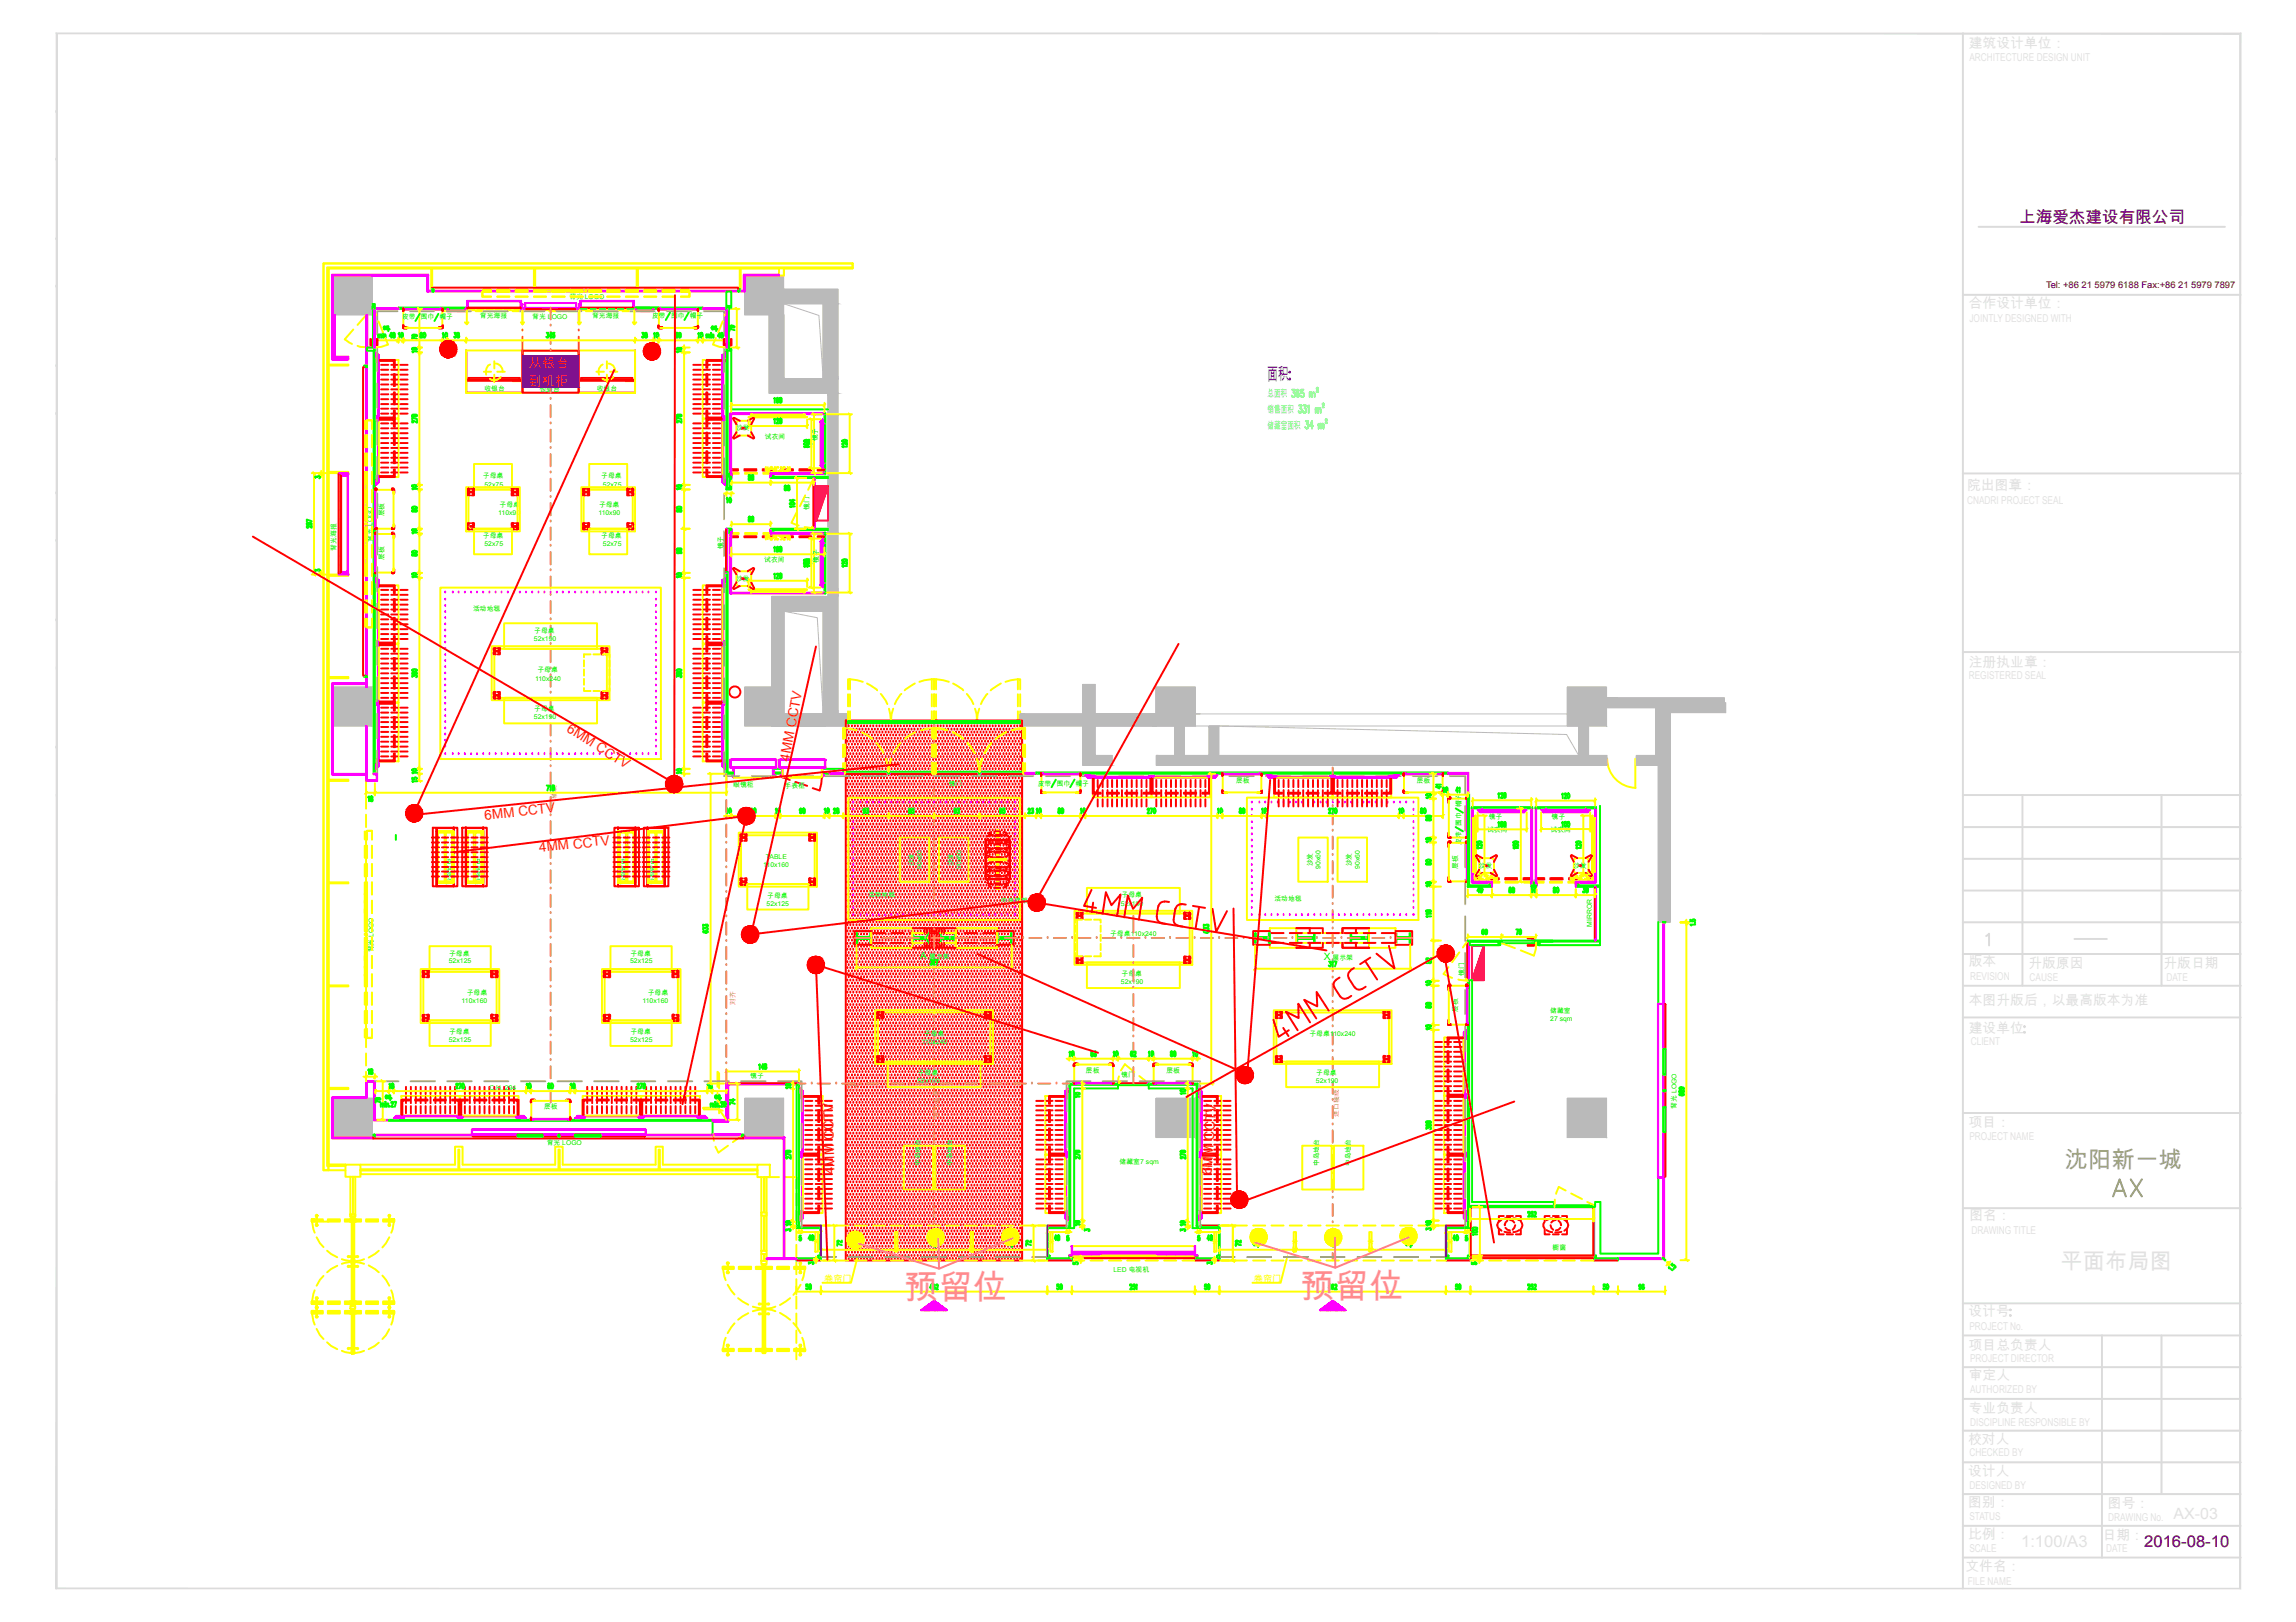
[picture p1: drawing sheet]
<svg xmlns="http://www.w3.org/2000/svg" width="297mm" height="210mm" viewBox="0 0 297 210" stroke-linecap="round" stroke-linejoin="round" font-family="sans-serif">
<defs><g id="words">
<g font-size="4.4" fill="#ff9490">
<text x="117" y="168.2">预留位</text>
<text x="168.3" y="168">预留位</text>
</g>
<text font-size="3" fill="#929292" x="267.1" y="151.2">沈阳新一城</text>
<g font-size="2.3" fill="#fffb00">
<text x="105.2" y="162">*</text>
<text x="115.5" y="162">*</text>
<text x="125.3" y="162">*</text>
<text x="135.6" y="162">*</text>
<text x="156.7" y="162">*</text>
<text x="167.1" y="162">*</text>
<text x="176.9" y="162">*</text>
<text x="187.1" y="162">*</text>
</g>
<text font-size="2.2" x="261.2" y="28.8">上海爱杰建设有限公司</text>
<text font-size="2.2" fill="#0433ff" x="163.9" y="49.1">面积</text>
<text font-size="2.1" x="277.4" y="200.2">2016-08-10</text>
<g font-size="1.8" fill="#ff2600">
<text x="68.4" y="47.6">从银台</text>
<text x="68.3" y="49.9">到机柜</text>
<text x="73.2" y="94.6" transform="rotate(32 73.2 94.6)">6MM CCTV</text>
<text x="102.1" y="98.6" transform="rotate(-79 102.1 98.6)">4MM CCTV</text>
<text x="62.7" y="106.1" transform="rotate(-6 62.7 106.1)">6MM CCTV</text>
<text x="69.8" y="110.3" transform="rotate(-6 69.8 110.3)">4MM CCTV</text>
<text x="108" y="151.9" transform="rotate(-91 108 151.9)">4MM CCTV</text>
<text x="156.7" y="152.1" transform="rotate(-86 156.7 152.1)">6MM CCTV</text>
</g>
<g font-size="1.3" fill="#00fdff">
<text x="164" y="51.4">总面积</text>
<text x="164" y="53.4">销售面积</text>
<text x="164" y="55.5">储藏室面积</text>
</g>
<g font-size="1.3" fill="#00f900">
<text x="119" y="124.1">A</text>
<text x="171.3" y="124.2">X</text>
</g>
<text font-size="1.2" x="264.7" y="37.3">Tel: +86 21 5979 6188 Fax:+86 21 5979 7897</text>
<g font-size="1.2" fill="#fffb00">
<text x="106.6" y="165.9">卷帘门</text>
<text x="162.2" y="165.9">卷帘门</text>
</g>
<g font-size=".9" fill="#00f900">
<text x="52" y="41.3">皮带</text>
<text x="54.4" y="41.3">围巾</text>
<text x="56.8" y="41.3">帽子</text>
<text x="62.1" y="41.2">背光海报</text>
<text x="68.9" y="41.3">背光 LOGO</text>
<text x="73.7" y="38.7">背光 LOGO</text>
<text x="76.6" y="41.2">背光海报</text>
<text x="84.4" y="41.2">皮带</text>
<text x="86.8" y="41.2">围巾</text>
<text x="89.2" y="41.2">帽子</text>
<text x="62.7" y="50.6">收银台</text>
<text x="69.8" y="50.7">包装台</text>
<text x="77.2" y="50.6">收银台</text>
<text x="95.2" y="55.7">沙发</text>
<text x="99" y="56.9">试衣间</text>
<text x="105.8" y="57.1" transform="rotate(-90 105.8 57.1)">镜子</text>
<text x="62.5" y="61.9">子母桌</text>
<text x="62.7" y="63">52x75</text>
<text x="64.6" y="65.6">子母桌</text>
<text x="77.5" y="65.6">子母桌</text>
<text x="77.8" y="61.9">子母桌</text>
<text x="78" y="63">52x75</text>
<text x="104.7" y="66" transform="rotate(-90 104.7 66)">镜门</text>
<text x="43.5" y="71.3" transform="rotate(-90 43.5 71.3)">背光海报</text>
<text x="48.2" y="70.1" transform="rotate(-90 48.2 70.1)">背光 LOGO</text>
<text x="49.7" y="66.8" transform="rotate(-90 49.7 66.8)">层板</text>
<text x="62.5" y="69.6">子母桌</text>
<text x="62.7" y="70.6">52x75</text>
<text x="64.5" y="66.7">110x90</text>
<text x="77.4" y="66.7">110x90</text>
<text x="77.8" y="69.6">子母桌</text>
<text x="78" y="70.6">52x75</text>
<text x="93.5" y="71.1" transform="rotate(-90 93.5 71.1)">镜子</text>
<text x="49.7" y="72.5" transform="rotate(-90 49.7 72.5)">层板</text>
<text x="95.2" y="75.2">沙发</text>
<text x="98.9" y="72.7">试衣间</text>
<text x="105.9" y="72.8" transform="rotate(-90 105.9 72.8)">镜子</text>
<text x="61.2" y="79">活动地毯</text>
<text x="69.1" y="82.9">52x190</text>
<text x="69.1" y="81.9">子母桌</text>
<text x="69.2" y="88.1">110x240</text>
<text x="69.5" y="87">子母桌</text>
<text x="69.1" y="93.1">52x190</text>
<text x="69.1" y="92">子母桌</text>
<text x="94.9" y="101.9">眼镜柜</text>
<text x="101.5" y="101.9">手表柜</text>
<text x="122.8" y="101.7">镜门</text>
<text x="134.3" y="101.7">皮带</text>
<text x="136.7" y="101.7">围巾</text>
<text x="139.1" y="101.7">帽子</text>
<text x="159.9" y="101.4">层板</text>
<text x="183.3" y="101.4">层板</text>
<text x="189" y="106.9" transform="rotate(-90 189 106.9)">围巾</text>
<text x="189" y="104.5" transform="rotate(-90 189 104.5)">帽子</text>
<text x="192.4" y="107.7">试衣间</text>
<text x="192.6" y="106">镜子</text>
<text x="200.6" y="107.7">试衣间</text>
<text x="200.7" y="106">镜子</text>
<text x="57.7" y="111" transform="rotate(90 57.7 111)">中岛挂架</text>
<text x="61.5" y="111" transform="rotate(90 61.5 111)">中岛挂架</text>
<text x="80.2" y="111" transform="rotate(90 80.2 111)">中岛挂架</text>
<text x="84.1" y="111" transform="rotate(90 84.1 111)">中岛挂架</text>
<text x="98.7" y="112.2">110x160</text>
<text x="99.1" y="111.1">TABLE</text>
<text x="118.2" y="112.1" transform="rotate(-90 118.2 112.1)">沙发</text>
<text x="119.3" y="112.4" transform="rotate(-90 119.3 112.4)">90x60</text>
<text x="123.3" y="112.1" transform="rotate(-90 123.3 112.1)">沙发</text>
<text x="124.4" y="112.4" transform="rotate(-90 124.4 112.4)">90x60</text>
<text x="169.8" y="112.1" transform="rotate(-90 169.8 112.1)">沙发</text>
<text x="170.8" y="112.4" transform="rotate(-90 170.8 112.4)">90x60</text>
<text x="174.9" y="112.1" transform="rotate(-90 174.9 112.1)">沙发</text>
<text x="175.9" y="112.4" transform="rotate(-90 175.9 112.4)">90x60</text>
<text x="188.6" y="112.4" transform="rotate(-90 188.6 112.4)">层板</text>
<text x="189" y="109.4" transform="rotate(-90 189 109.4)">皮带</text>
<text x="191.3" y="112.3">沙发</text>
<text x="203.6" y="112.3">沙发</text>
<text x="99.2" y="117.2">52x125</text>
<text x="99.3" y="116.2">子母桌</text>
<text x="112.3" y="116">活动地毯</text>
<text x="129.5" y="116.9">中岛挂架</text>
<text x="145" y="117.2">52x190</text>
<text x="145.1" y="116.1">子母桌</text>
<text x="164.9" y="116.6">活动地毯</text>
<text x="205.9" y="119.9" transform="rotate(-90 205.9 119.9)">MIRROR</text>
<text x="48.3" y="123.2" transform="rotate(-90 48.3 123.2)">背光 LOGO</text>
<text x="58.1" y="124.7">52x125</text>
<text x="58.1" y="123.7">子母桌</text>
<text x="81.5" y="124.7">52x125</text>
<text x="81.6" y="123.7">子母桌</text>
<text x="120.2" y="124.1">展示架</text>
<text x="143.6" y="121.2">子母桌110x240</text>
<text x="172.4" y="124.2">展示架</text>
<text x="59.7" y="129.9">110x160</text>
<text x="60.4" y="128.8">子母桌</text>
<text x="83.1" y="129.9">110x160</text>
<text x="83.8" y="128.8">子母桌</text>
<text x="145" y="127.3">52x190</text>
<text x="145.1" y="126.3">子母桌</text>
<text x="188.6" y="131" transform="rotate(-90 188.6 131)">层板</text>
<text x="189.4" y="126.3" transform="rotate(-90 189.4 126.3)">镜门</text>
<text x="200.6" y="131.1">储藏室</text>
<text x="58.1" y="134.8">52x125</text>
<text x="58.1" y="133.8">子母桌</text>
<text x="81.5" y="134.8">52x125</text>
<text x="81.6" y="133.8">子母桌</text>
<text x="119.2" y="135.1">110x240</text>
<text x="119.5" y="134">子母桌</text>
<text x="169.4" y="134">子母桌110x240</text>
<text x="200.6" y="132.1">27 sqm</text>
<text x="63.3" y="141.1">C.H. 294</text>
<text x="70.4" y="143.5">层板</text>
<text x="97.1" y="139.5">镜子</text>
<text x="118.7" y="140.2">52x190</text>
<text x="118.7" y="139.1">子母桌</text>
<text x="140.5" y="138.8">层板</text>
<text x="145.1" y="139.4">镜门</text>
<text x="150.9" y="138.8">层板</text>
<text x="170.3" y="140.2">52x190</text>
<text x="170.3" y="139.1">子母桌</text>
<text x="216.9" y="143.5" transform="rotate(-90 216.9 143.5)">背光 LOGO</text>
<text x="70.7" y="148.1">背光 LOGO</text>
<text x="119" y="150.9" transform="rotate(-90 119 150.9)">中岛地台</text>
<text x="123.2" y="150.9" transform="rotate(-90 123.2 150.9)">中岛地台</text>
<text x="144.9" y="150.6">储藏室7 sqm</text>
<text x="170.6" y="150.9" transform="rotate(-90 170.6 150.9)">中岛地台</text>
<text x="174.7" y="150.9" transform="rotate(-90 174.7 150.9)">中岛地台</text>
<text x="200.9" y="161.8">橱窗</text>
<text x="144" y="164.6">LED 电视机</text>
</g>
<g font-size=".9" fill="#dc965c">
<text x="72" y="103.4" transform="rotate(-90 72 103.4)">轴线</text>
<text x="95.1" y="130.1" transform="rotate(-90 95.1 130.1)">对齐</text>
<text x="109.5" y="141">对齐</text>
<text x="121.6" y="144.7" transform="rotate(-90 121.6 144.7)">进口轴线</text>
<text x="173.2" y="144.5" transform="rotate(-90 173.2 144.5)">进口轴线</text>
</g>
</g></defs>
<g fill="#bababa" stroke="#bababa" stroke-width=".13">
<path d="M99.9 77.2h6.6z"/>
<path d="M99.9 77.2l6.6 1.9h-6.6z"/>
<path d="M99.9 77.2h6.6v1.9z"/>
<path d="M99.9 79.1l1.5 13.3h-1.5z"/>
<path d="M99.9 79.1h1.5v13.3z"/>
<path d="M99.9 92.4l6.6 1.6h-6.6z"/>
<path d="M99.9 92.4h6.6v1.6z"/>
<path d="M96.3 35.7l5.1 5h-5.1z"/>
<path d="M96.3 35.7h5.1v5z"/>
<path d="M43.1 35.7l5.1 5h-5.1z"/>
<path d="M43.1 35.7h5.1v5z"/>
<path d="M202.8 88.9l5 5.1h-5z"/>
<path d="M202.8 88.9h5v5.1z"/>
<path d="M149.5 88.9l5.1 5.1h-5.1z"/>
<path d="M149.5 88.9h5.1v5.1z"/>
<path d="M96.3 88.9l5.1 5.1h-5.1z"/>
<path d="M96.3 88.9h5.1v5.1z"/>
<path d="M43.1 88.9l5.1 5.1h-5.1z"/>
<path d="M43.1 88.9h5.1v5.1z"/>
<path d="M202.8 142.1l5 5.1h-5z"/>
<path d="M202.8 142.1h5v5.1z"/>
<path d="M149.5 142.1l5.1 5.1h-5.1z"/>
<path d="M149.5 142.1h5.1v5.1z"/>
<path d="M96.3 142.1l5.1 5.1h-5.1z"/>
<path d="M96.3 142.1h5.1v5.1z"/>
<path d="M43.1 142.1l5.1 5.1h-5.1z"/>
<path d="M43.1 142.1h5.1v5.1z"/>
<path d="M214.5 90.9l8.8 1.3h-8.8z"/>
<path d="M214.5 90.9h8.8v1.3z"/>
<path d="M214.5 119.3h1.6z"/>
<path d="M214.5 92.2l1.6 27.1h-1.6z"/>
<path d="M214.5 92.2h1.6v27.1z"/>
<path d="M214.5 90.9h8.6z"/>
<path d="M207.8 90.3l15.3 .6h-15.3z"/>
<path d="M207.8 90.3h15.3v.6z"/>
<path d="M207.8 90.9l6.7 .7h-6.7z"/>
<path d="M207.8 90.9h6.7v.7z"/>
<path d="M214.2 91.6l.3 6.2h-.3z"/>
<path d="M214.2 91.6h.3v6.2z"/>
<path d="M211.7 97.8l2.8 1.2h-2.8z"/>
<path d="M211.7 97.8h2.8v1.2z"/>
<path d="M156.4 94l1.3 3.8h-1.3z"/>
<path d="M156.4 94h1.3v3.8z"/>
<path d="M204.2 94l1.3 3.8h-1.3z"/>
<path d="M204.2 94h1.3v3.8z"/>
<path d="M152 94l1.2 3.8h-1.2z"/>
<path d="M152 94h1.2v3.8z"/>
<path d="M149.6 99h58.3z"/>
<path d="M149.6 97.8l58.3 1.2h-58.3z"/>
<path d="M149.6 97.8h58.3v1.2z"/>
<path d="M140.1 88.6l1.6 3.8h-1.6z"/>
<path d="M140.1 88.6h1.6v3.8z"/>
<path d="M132 92.4l17.5 1.6h-17.5z"/>
<path d="M132 92.4h17.5v1.6z"/>
<path d="M140.1 94l1.6 3.8h-1.6z"/>
<path d="M140.1 94h1.6v3.8z"/>
<path d="M140.1 99h3.8z"/>
<path d="M140.1 97.8l3.8 1.2h-3.8z"/>
<path d="M140.1 97.8h3.8v1.2z"/>
<path d="M99.5 40.7l1.9 8.3h-1.9z"/>
<path d="M99.5 40.7h1.9v8.3z"/>
<path d="M99.5 49h8.9z"/>
<path d="M99.5 49l8.9 1.9h-8.9z"/>
<path d="M99.5 49h8.9v1.9z"/>
<path d="M107.1 50.9l1.3 26.3h-1.3z"/>
<path d="M107.1 50.9h1.3v26.3z"/>
<path d="M106.5 77.2l1.9 15.2h-1.9z"/>
<path d="M106.5 77.2h1.9v15.2z"/>
<path d="M106.5 92.4l3.2 1.6h-3.2z"/>
<path d="M106.5 92.4h3.2v1.6z"/>
<path d="M101.4 37.4l7 1.9h-7z"/>
<path d="M101.4 37.4h7v1.9z"/>
<path d="M106.5 49h1.9z"/>
<path d="M106.5 39.3l1.9 9.7h-1.9z"/>
<path d="M106.5 39.3h1.9v9.7z"/>
</g>
<g fill="none" stroke="#bababa" stroke-width=".13">
<path d="M43.1 35.7h5.1v5h-5.1zM96.3 35.7h5.1v5h-5.1zM99.5 37.4h8.9v13.5h-8.9zM101.4 39.3h5.1v9.7h-5.1zM101.4 39.3l4.5 1.5 .6 8.2M101.4 37.4h7v11.6h-1.9v-9.7h-5.1zM99.5 40.7h1.9v8.3h7v43.4h1.3v1.6h-3.2v-16.8h.6v-26.3h-7.6zM107.1 50.9v26.3M108.4 50.9v41.5h1.3v1.6h-9.8v-16.8M99.9 77.2h6.6v1.9h-5.1v13.3h5.1v1.6h-6.6zM101.4 79.1l4.3 .8 .8 12.5M101.4 79.1h5.1v13.3"/>
<path d="M101.4 79.1v9.8M43.1 88.9h5.1v5.1h-5.1zM96.3 88.9h5.1v5.1h-5.1zM101.4 92.4h5.1M132 92.4h8.1v-3.8h1.6v3.8h7.8v1.6h-7.8v3.8h2.2v1.2h-3.8v-5h-8.1zM141.7 92.4h61.1M141.7 94h63.8M149.5 88.9h5.1v5.1h-5.1zM152 94h1.2v3.8h3.2v-3.8h1.3v3.8h46.5v-3.8h1.3v3.8h2.4v1.2h-58.3v-1.2h2.4zM157.7 94l45 1.1 1.5 2.7M202.8 88.9h5v5.1h-5zM207.8 90.3h15.3v.6h-8.6v8.1h-2.8v-1.2h2.5v-6.2h-6.4z"/>
<path d="M214.5 90.9h8.8v1.3h-7.2v27.1h-1.6zM43.1 142.1h5.1v5.1h-5.1zM96.3 142.1h5.1v5.1h-5.1zM149.5 142.1h5.1v5.1h-5.1zM202.8 142.1h5v5.1h-5z"/>
</g>
<g fill="none" stroke="#ff0" stroke-width=".25">
<path d="M41.9 34.1h68.4v.6h-8.9v1h-.6v-1h-58.3v116.7h-.6zM42.5 34.7v116.7M55.8 34.7h.1v2.7h-.1zM69.1 34.7h.1v2.7h-.1zM82.4 34.7h.1v2.7h-.1zM95.7 34.7h.1v2.7h-.1zM100.8 34.7v1M101.4 34.7v1M110.3 34.1h-68.4v117.3h2.8M110.3 34.1v.6M42.5 47.2h2.6v.1h-2.6zM42.5 74.4h2.6v.1h-2.6z"/>
<path d="M42.5 61.1h2.6v.1h-2.6zM42.5 87.6h2.6v.2h-2.6zM120.8 89.8v1.6M120.8 92v1.3h.3v-1.3M121.1 87.9v1.3M121.1 89.8v1.6M122.8 88.2l-.8-.2-1.2-.1v1.3M123.3 88.4l1.3 .9M125.1 89.8l.6 .8 .2 .5M126.1 91.7l.3 .7v.9l.1-.9 .2-.7M127.7 89.8l-.6 .8-.2 .5M129.5 88.4l-1.3 .9"/>
<path d="M131.7 87.9l-1.6 .3M131.7 87.9h.3v1.3M131.7 92v1.3h.3v-1.3M131.7 87.9v1.3M131.7 89.8v1.6M132 89.8v1.6M207.9 98.2a3.8 3.8 0 0 0 3.7 3.8M211.6 98.2v3.8M42.5 114.2h2.6v.1h-2.6zM42.5 100.9h2.6v.2h-2.6zM42.5 127.5h2.6v.1h-2.6zM42.5 140.8h2.6v.1h-2.6z"/>
<path d="M42.5 150.7h2.2M44.7 150.7h1.9v1.6h-1.9zM46.6 151.4h51.4v.5h-51.4zM46.6 151.3h51.4v.1h-51.4zM46.6 150.7h12.3v-2.3h.9v2.3h12v-2.3h1v2.3h12v-2.3h1v2.3h12.2M46.6 151.4h50.9M59.3 148.8h.1v2.5h-.1zM72.4 151.3h-.2v-2.5h.2v2.5M85.3 151.3h-.1v-2.5h.2v2.5M98 150.7h1.6v1.6h-1.6zM98.5 156.9h.7v.4h-.7zM98.5 152.3v9.6"/>
<path d="M98.8 152.3v4.6M98.8 157.3v4.6h.1v-4.6M98.9 152.3v4.6M99.2 152.3v9.6M98.5 162.3h.7v.9h-.7zM98.5 161.9h.7v.4h-.7zM98.5 163.2v.4h.7v-.4M98.8 162.3h.1v.9h-.1z"/>
</g>
<g fill="none" stroke="#f00" stroke-width=".25">
<path d="M122.1 161.3h.1"/>
<circle cx="95.1" cy="89.5" r=".72"/>
</g>
<g fill="none" stroke="#ff003f" stroke-width=".25">
<path d="M190.4 122.4h1.6v4.4h-1.6zM190.5 126.7h1.5M190.5 126.8h1.5M190.6 126.5h1.4M190.6 126.3v.5M190.6 126.4h1.4M190.7 126.2h1.3M190.7 126.3h1.3M190.7 126.1h1.3M190.7 126v.8M190.7 126h1.3M190.8 125.8h1.2"/>
<path d="M190.8 125.9h1.2M190.9 125.6h1.1M190.9 125.5v1.3M190.9 125.4h1.1M190.9 125.5h1.1M191 125.4h1M191 125.2v1.6M191 125.2h1M191.1 125h.9M191.1 125.1h.9M191.1 124.9v1.9M191.1 124.9h.9"/>
<path d="M191.2 124.8h.8M191.2 124.6v2.2M191.2 124.6h.8M191.2 124.7h.8M191.2 124.5h.8M191.3 124.3h.7M191.4 124.2h.6M191.4 124h.6M191.5 123.9h.5M191.5 123.7h.5M191.5 123.6h.5M191.6 123.3h.4"/>
<path d="M191.6 123.5h.4M191.7 123.2h.3M191.8 123v3.8M191.8 123.1h.2M191.8 122.9h.2M191.8 123h.2M191.8 122.8h.2M191.9 122.5h.1M191.9 122.6h.1M192 122.4h.1M192 122.4l-1.6 4.4M192 126.6h-1.5v.2"/>
<path d="M192 125.7h-1.2v1.1M192 124.4h-.7v2.4M192 124.1h-.6v2.7M192 123.8h-.5v3M192 123.5h-.4v3.3M192 123.2h-.3v3.6M192 122.7h-.1v4.1M192 122.4v4.4"/>
</g>
<path d="M122.5 161.3h.1" fill="none" stroke="#f00" stroke-width=".25"/>
<path d="M122.9 161.3h.1" fill="none" stroke="#f00" stroke-width=".25"/>
<path d="M123.3 161.3h.1" fill="none" stroke="#f00" stroke-width=".25"/>
<path d="M123.7 161.3h.1" fill="none" stroke="#f00" stroke-width=".25"/>
<path d="M124.1 161.3h.1" fill="none" stroke="#f00" stroke-width=".25"/>
<path d="M124.4 161.3h.1" fill="none" stroke="#f00" stroke-width=".25"/>
<path d="M124.9 161.3h.1" fill="none" stroke="#f00" stroke-width=".25"/>
<path d="M125.3 161.3h.1" fill="none" stroke="#f00" stroke-width=".25"/>
<path d="M125.7 161.3h.1" fill="none" stroke="#f00" stroke-width=".25"/>
<path d="M126.1 161.3h.1" fill="none" stroke="#f00" stroke-width=".25"/>
<path d="M126.4 161.3h.1" fill="none" stroke="#f00" stroke-width=".25"/>
<path d="M126.9 161.3h.1" fill="none" stroke="#f00" stroke-width=".25"/>
<path d="M127.2 161.3h.1" fill="none" stroke="#f00" stroke-width=".25"/>
<path d="M127.6 161.3h.1" fill="none" stroke="#f00" stroke-width=".25"/>
<path d="M128 161.3h.1" fill="none" stroke="#f00" stroke-width=".25"/>
<path d="M128.4 161.3h.1" fill="none" stroke="#f00" stroke-width=".25"/>
<path d="M128.8 161.3h.1" fill="none" stroke="#f00" stroke-width=".25"/>
<path d="M129.2 161.3h.1" fill="none" stroke="#f00" stroke-width=".25"/>
<path d="M129.6 161.3h.1" fill="none" stroke="#f00" stroke-width=".25"/>
<path d="M130 161.3h.1" fill="none" stroke="#f00" stroke-width=".25"/>
<path d="M130.4 161.3h.1" fill="none" stroke="#f00" stroke-width=".25"/>
<path d="M130.8 161.3h.1" fill="none" stroke="#f00" stroke-width=".25"/>
<path d="M131.2 161.3h.1" fill="none" stroke="#f00" stroke-width=".25"/>
<path d="M131.6 161.3h.1" fill="none" stroke="#f00" stroke-width=".25"/>
<path d="M132 161.3h.1" fill="none" stroke="#f00" stroke-width=".25"/>
<path d="M109.6 161.7h.1" fill="none" stroke="#f00" stroke-width=".25"/>
<path d="M110 161.7h.1" fill="none" stroke="#f00" stroke-width=".25"/>
<path d="M110.4 161.7h.1" fill="none" stroke="#f00" stroke-width=".25"/>
<path d="M110.8 161.7h.1" fill="none" stroke="#f00" stroke-width=".25"/>
<path d="M111.2 161.7h.1" fill="none" stroke="#f00" stroke-width=".25"/>
<path d="M111.6 161.7h.1" fill="none" stroke="#f00" stroke-width=".25"/>
<path d="M112 161.7h.1" fill="none" stroke="#f00" stroke-width=".25"/>
<path d="M112.4 161.7h.1" fill="none" stroke="#f00" stroke-width=".25"/>
<path d="M112.8 161.7h.1" fill="none" stroke="#f00" stroke-width=".25"/>
<path d="M113.2 161.7h.1" fill="none" stroke="#f00" stroke-width=".25"/>
<path d="M113.6 161.7h.1" fill="none" stroke="#f00" stroke-width=".25"/>
<path d="M114 161.7h.1" fill="none" stroke="#f00" stroke-width=".25"/>
<path d="M114.4 161.7h.1" fill="none" stroke="#f00" stroke-width=".25"/>
<path d="M114.8 161.7h.1" fill="none" stroke="#f00" stroke-width=".25"/>
<path d="M115.2 161.7h.1" fill="none" stroke="#f00" stroke-width=".25"/>
<path d="M115.6 161.7h.1" fill="none" stroke="#f00" stroke-width=".25"/>
<path d="M115.9 161.7h.1" fill="none" stroke="#f00" stroke-width=".25"/>
<path d="M116.4 161.7h.1" fill="none" stroke="#f00" stroke-width=".25"/>
<path d="M116.7 161.7h.1" fill="none" stroke="#f00" stroke-width=".25"/>
<path d="M117.1 161.7h.1" fill="none" stroke="#f00" stroke-width=".25"/>
<path d="M117.5 161.7h.1" fill="none" stroke="#f00" stroke-width=".25"/>
<path d="M117.9 161.7h.1" fill="none" stroke="#f00" stroke-width=".25"/>
<path d="M118.3 161.7h.1" fill="none" stroke="#f00" stroke-width=".25"/>
<path d="M118.7 161.7h.1" fill="none" stroke="#f00" stroke-width=".25"/>
<path d="M119.1 161.7h.1" fill="none" stroke="#f00" stroke-width=".25"/>
<path d="M119.5 161.7h.1" fill="none" stroke="#f00" stroke-width=".25"/>
<path d="M119.9 161.7h.1" fill="none" stroke="#f00" stroke-width=".25"/>
<path d="M120.3 161.7h.1" fill="none" stroke="#f00" stroke-width=".25"/>
<path d="M120.7 161.7h.1" fill="none" stroke="#f00" stroke-width=".25"/>
<path d="M121.1 161.7h.1" fill="none" stroke="#f00" stroke-width=".25"/>
<path d="M121.5 161.7h.1" fill="none" stroke="#f00" stroke-width=".25"/>
<path d="M121.9 161.7h.1" fill="none" stroke="#f00" stroke-width=".25"/>
<path d="M122.3 161.7h.1" fill="none" stroke="#f00" stroke-width=".25"/>
<path d="M122.7 161.7h.1" fill="none" stroke="#f00" stroke-width=".25"/>
<path d="M123.1 161.7h.1" fill="none" stroke="#f00" stroke-width=".25"/>
<path d="M123.5 161.7h.1" fill="none" stroke="#f00" stroke-width=".25"/>
<path d="M123.9 161.7h.1" fill="none" stroke="#f00" stroke-width=".25"/>
<path d="M124.3 161.7h.1" fill="none" stroke="#f00" stroke-width=".25"/>
<path d="M124.7 161.7h.1" fill="none" stroke="#f00" stroke-width=".25"/>
<path d="M125.1 161.7h.1" fill="none" stroke="#f00" stroke-width=".25"/>
<path d="M125.5 161.7h.1" fill="none" stroke="#f00" stroke-width=".25"/>
<path d="M125.8 161.7h.1" fill="none" stroke="#f00" stroke-width=".25"/>
<path d="M126.3 161.7h.1" fill="none" stroke="#f00" stroke-width=".25"/>
<path d="M126.6 161.7h.1" fill="none" stroke="#f00" stroke-width=".25"/>
<path d="M127 161.7h.1" fill="none" stroke="#f00" stroke-width=".25"/>
<path d="M127.5 161.7h.1" fill="none" stroke="#f00" stroke-width=".25"/>
<path d="M127.8 161.7h.1" fill="none" stroke="#f00" stroke-width=".25"/>
<path d="M128.2 161.7h.1" fill="none" stroke="#f00" stroke-width=".25"/>
<path d="M128.6 161.7h.1" fill="none" stroke="#f00" stroke-width=".25"/>
<path d="M129 161.7h.1" fill="none" stroke="#f00" stroke-width=".25"/>
<path d="M129.4 161.7h.1" fill="none" stroke="#f00" stroke-width=".25"/>
<path d="M129.8 161.7h.1" fill="none" stroke="#f00" stroke-width=".25"/>
<path d="M130.2 161.7h.1" fill="none" stroke="#f00" stroke-width=".25"/>
<path d="M130.6 161.7h.1" fill="none" stroke="#f00" stroke-width=".25"/>
<path d="M131 161.7h.1" fill="none" stroke="#f00" stroke-width=".25"/>
<path d="M131.4 161.7h.1" fill="none" stroke="#f00" stroke-width=".25"/>
<path d="M131.8 161.7h.1" fill="none" stroke="#f00" stroke-width=".25"/>
<path d="M132.2 161.7h.1" fill="none" stroke="#f00" stroke-width=".25"/>
<path d="M109.8 162.1h.1" fill="none" stroke="#f00" stroke-width=".25"/>
<path d="M110.2 162.1h.1" fill="none" stroke="#f00" stroke-width=".25"/>
<path d="M110.6 162.1h.1" fill="none" stroke="#f00" stroke-width=".25"/>
<path d="M111 162.1h.1" fill="none" stroke="#f00" stroke-width=".25"/>
<path d="M111.4 162.1h.1" fill="none" stroke="#f00" stroke-width=".25"/>
<path d="M111.8 162.1h.1" fill="none" stroke="#f00" stroke-width=".25"/>
<path d="M112.2 162.1h.1" fill="none" stroke="#f00" stroke-width=".25"/>
<path d="M112.6 162.1h.1" fill="none" stroke="#f00" stroke-width=".25"/>
<path d="M113 162.1h.1" fill="none" stroke="#f00" stroke-width=".25"/>
<path d="M113.4 162.1h.1" fill="none" stroke="#f00" stroke-width=".25"/>
<path d="M113.8 162.1h.1" fill="none" stroke="#f00" stroke-width=".25"/>
<path d="M114.2 162.1h.1" fill="none" stroke="#f00" stroke-width=".25"/>
<path d="M114.6 162.1h.1" fill="none" stroke="#f00" stroke-width=".25"/>
<path d="M115 162.1h.1" fill="none" stroke="#f00" stroke-width=".25"/>
<path d="M115.3 162.1h.1" fill="none" stroke="#f00" stroke-width=".25"/>
<path d="M115.8 162.1h.1" fill="none" stroke="#f00" stroke-width=".25"/>
<path d="M116.1 162.1h.1" fill="none" stroke="#f00" stroke-width=".25"/>
<path d="M116.5 162.1h.1" fill="none" stroke="#f00" stroke-width=".25"/>
<path d="M117 162.1h.1" fill="none" stroke="#f00" stroke-width=".25"/>
<path d="M117.3 162.1h.1" fill="none" stroke="#f00" stroke-width=".25"/>
<path d="M117.7 162.1h.1" fill="none" stroke="#f00" stroke-width=".25"/>
<path d="M118.1 162.1h.1" fill="none" stroke="#f00" stroke-width=".25"/>
<path d="M118.5 162.1h.1" fill="none" stroke="#f00" stroke-width=".25"/>
<path d="M118.9 162.1h.1" fill="none" stroke="#f00" stroke-width=".25"/>
<path d="M119.3 162.1h.1" fill="none" stroke="#f00" stroke-width=".25"/>
<path d="M119.7 162.1h.1" fill="none" stroke="#f00" stroke-width=".25"/>
<path d="M120.1 162.1h.1" fill="none" stroke="#f00" stroke-width=".25"/>
<path d="M120.5 162.1h.1" fill="none" stroke="#f00" stroke-width=".25"/>
<path d="M120.9 162.1h.1" fill="none" stroke="#f00" stroke-width=".25"/>
<path d="M121.3 162.1h.1" fill="none" stroke="#f00" stroke-width=".25"/>
<path d="M121.7 162.1h.1" fill="none" stroke="#f00" stroke-width=".25"/>
<path d="M122.1 162.1h.1" fill="none" stroke="#f00" stroke-width=".25"/>
<path d="M122.5 162.1h.1" fill="none" stroke="#f00" stroke-width=".25"/>
<path d="M122.9 162.1h.1" fill="none" stroke="#f00" stroke-width=".25"/>
<path d="M123.3 162.1h.1" fill="none" stroke="#f00" stroke-width=".25"/>
<path d="M123.7 162.1h.1" fill="none" stroke="#f00" stroke-width=".25"/>
<path d="M124.1 162.1h.1" fill="none" stroke="#f00" stroke-width=".25"/>
<path d="M124.4 162.1h.1" fill="none" stroke="#f00" stroke-width=".25"/>
<path d="M124.9 162.1h.1" fill="none" stroke="#f00" stroke-width=".25"/>
<path d="M125.3 162.1h.1" fill="none" stroke="#f00" stroke-width=".25"/>
<path d="M125.7 162.1h.1" fill="none" stroke="#f00" stroke-width=".25"/>
<path d="M126.1 162.1h.1" fill="none" stroke="#f00" stroke-width=".25"/>
<path d="M126.4 162.1h.1" fill="none" stroke="#f00" stroke-width=".25"/>
<path d="M126.9 162.1h.1" fill="none" stroke="#f00" stroke-width=".25"/>
<path d="M127.2 162.1h.1" fill="none" stroke="#f00" stroke-width=".25"/>
<path d="M127.6 162.1h.1" fill="none" stroke="#f00" stroke-width=".25"/>
<path d="M128 162.1h.1" fill="none" stroke="#f00" stroke-width=".25"/>
<path d="M128.4 162.1h.1" fill="none" stroke="#f00" stroke-width=".25"/>
<path d="M128.8 162.1h.1" fill="none" stroke="#f00" stroke-width=".25"/>
<path d="M129.2 162.1h.1" fill="none" stroke="#f00" stroke-width=".25"/>
<path d="M129.6 162.1h.1" fill="none" stroke="#f00" stroke-width=".25"/>
<path d="M130 162.1h.1" fill="none" stroke="#f00" stroke-width=".25"/>
<path d="M130.4 162.1h.1" fill="none" stroke="#f00" stroke-width=".25"/>
<path d="M130.8 162.1h.1" fill="none" stroke="#f00" stroke-width=".25"/>
<path d="M131.2 162.1h.1" fill="none" stroke="#f00" stroke-width=".25"/>
<path d="M131.6 162.1h.1" fill="none" stroke="#f00" stroke-width=".25"/>
<path d="M132 162.1h.1" fill="none" stroke="#f00" stroke-width=".25"/>
<path d="M109.6 162.5h.1" fill="none" stroke="#f00" stroke-width=".25"/>
<path d="M110 162.5h.1" fill="none" stroke="#f00" stroke-width=".25"/>
<path d="M110.4 162.5h.1" fill="none" stroke="#f00" stroke-width=".25"/>
<path d="M110.8 162.5h.1" fill="none" stroke="#f00" stroke-width=".25"/>
<path d="M111.2 162.5h.1" fill="none" stroke="#f00" stroke-width=".25"/>
<path d="M111.6 162.5h.1" fill="none" stroke="#f00" stroke-width=".25"/>
<path d="M112 162.5h.1" fill="none" stroke="#f00" stroke-width=".25"/>
<path d="M112.4 162.5h.1" fill="none" stroke="#f00" stroke-width=".25"/>
<path d="M112.8 162.5h.1" fill="none" stroke="#f00" stroke-width=".25"/>
<path d="M113.2 162.5h.1" fill="none" stroke="#f00" stroke-width=".25"/>
<path d="M113.6 162.5h.1" fill="none" stroke="#f00" stroke-width=".25"/>
<path d="M114 162.5h.1" fill="none" stroke="#f00" stroke-width=".25"/>
<path d="M114.4 162.5h.1" fill="none" stroke="#f00" stroke-width=".25"/>
<path d="M114.8 162.5h.1" fill="none" stroke="#f00" stroke-width=".25"/>
<path d="M115.2 162.5h.1" fill="none" stroke="#f00" stroke-width=".25"/>
<path d="M115.6 162.5h.1" fill="none" stroke="#f00" stroke-width=".25"/>
<path d="M115.9 162.5h.1" fill="none" stroke="#f00" stroke-width=".25"/>
<path d="M116.4 162.5h.1" fill="none" stroke="#f00" stroke-width=".25"/>
<path d="M116.7 162.5h.1" fill="none" stroke="#f00" stroke-width=".25"/>
<path d="M117.1 162.5h.1" fill="none" stroke="#f00" stroke-width=".25"/>
<path d="M117.5 162.5h.1" fill="none" stroke="#f00" stroke-width=".25"/>
<path d="M117.9 162.5h.1" fill="none" stroke="#f00" stroke-width=".25"/>
<path d="M118.3 162.5h.1" fill="none" stroke="#f00" stroke-width=".25"/>
<path d="M118.7 162.5h.1" fill="none" stroke="#f00" stroke-width=".25"/>
<path d="M119.1 162.5h.1" fill="none" stroke="#f00" stroke-width=".25"/>
<path d="M119.5 162.5h.1" fill="none" stroke="#f00" stroke-width=".25"/>
<path d="M119.9 162.5h.1" fill="none" stroke="#f00" stroke-width=".25"/>
<path d="M120.3 162.5h.1" fill="none" stroke="#f00" stroke-width=".25"/>
<path d="M120.7 162.5h.1" fill="none" stroke="#f00" stroke-width=".25"/>
<path d="M121.1 162.5h.1" fill="none" stroke="#f00" stroke-width=".25"/>
<path d="M121.5 162.5h.1" fill="none" stroke="#f00" stroke-width=".25"/>
<path d="M121.9 162.5h.1" fill="none" stroke="#f00" stroke-width=".25"/>
<path d="M122.3 162.5h.1" fill="none" stroke="#f00" stroke-width=".25"/>
<path d="M122.7 162.5h.1" fill="none" stroke="#f00" stroke-width=".25"/>
<path d="M123.1 162.5h.1" fill="none" stroke="#f00" stroke-width=".25"/>
<path d="M123.5 162.5h.1" fill="none" stroke="#f00" stroke-width=".25"/>
<path d="M123.9 162.5h.1" fill="none" stroke="#f00" stroke-width=".25"/>
<path d="M124.3 162.5h.1" fill="none" stroke="#f00" stroke-width=".25"/>
<path d="M124.7 162.5h.1" fill="none" stroke="#f00" stroke-width=".25"/>
<path d="M125.1 162.5h.1" fill="none" stroke="#f00" stroke-width=".25"/>
<path d="M125.5 162.5h.1" fill="none" stroke="#f00" stroke-width=".25"/>
<path d="M125.8 162.5h.1" fill="none" stroke="#f00" stroke-width=".25"/>
<path d="M126.3 162.5h.1" fill="none" stroke="#f00" stroke-width=".25"/>
<path d="M126.6 162.5h.1" fill="none" stroke="#f00" stroke-width=".25"/>
<path d="M127 162.5h.1" fill="none" stroke="#f00" stroke-width=".25"/>
<path d="M127.5 162.5h.1" fill="none" stroke="#f00" stroke-width=".25"/>
<path d="M127.8 162.5h.1" fill="none" stroke="#f00" stroke-width=".25"/>
<path d="M128.2 162.5h.1" fill="none" stroke="#f00" stroke-width=".25"/>
<path d="M128.6 162.5h.1" fill="none" stroke="#f00" stroke-width=".25"/>
<path d="M129 162.5h.1" fill="none" stroke="#f00" stroke-width=".25"/>
<path d="M129.4 162.5h.1" fill="none" stroke="#f00" stroke-width=".25"/>
<path d="M129.8 162.5h.1" fill="none" stroke="#f00" stroke-width=".25"/>
<path d="M130.2 162.5h.1" fill="none" stroke="#f00" stroke-width=".25"/>
<path d="M130.6 162.5h.1" fill="none" stroke="#f00" stroke-width=".25"/>
<path d="M131 162.5h.1" fill="none" stroke="#f00" stroke-width=".25"/>
<path d="M131.4 162.5h.1" fill="none" stroke="#f00" stroke-width=".25"/>
<path d="M131.8 162.5h.1" fill="none" stroke="#f00" stroke-width=".25"/>
<path d="M132.2 162.5h.1" fill="none" stroke="#f00" stroke-width=".25"/>
<path d="M109.8 162.9h.1" fill="none" stroke="#f00" stroke-width=".25"/>
<path d="M110.2 162.9h.1" fill="none" stroke="#f00" stroke-width=".25"/>
<path d="M110.6 162.9h.1" fill="none" stroke="#f00" stroke-width=".25"/>
<path d="M111 162.9h.1" fill="none" stroke="#f00" stroke-width=".25"/>
<path d="M111.4 162.9h.1" fill="none" stroke="#f00" stroke-width=".25"/>
<path d="M111.8 162.9h.1" fill="none" stroke="#f00" stroke-width=".25"/>
<path d="M112.2 162.9h.1" fill="none" stroke="#f00" stroke-width=".25"/>
<path d="M112.6 162.9h.1" fill="none" stroke="#f00" stroke-width=".25"/>
<path d="M113 162.9h.1" fill="none" stroke="#f00" stroke-width=".25"/>
<path d="M113.4 162.9h.1" fill="none" stroke="#f00" stroke-width=".25"/>
<path d="M113.8 162.9h.1" fill="none" stroke="#f00" stroke-width=".25"/>
<path d="M114.2 162.9h.1" fill="none" stroke="#f00" stroke-width=".25"/>
<path d="M114.6 162.9h.1" fill="none" stroke="#f00" stroke-width=".25"/>
<path d="M115 162.9h.1" fill="none" stroke="#f00" stroke-width=".25"/>
<path d="M115.3 162.9h.1" fill="none" stroke="#f00" stroke-width=".25"/>
<path d="M115.8 162.9h.1" fill="none" stroke="#f00" stroke-width=".25"/>
<path d="M116.1 162.9h.1" fill="none" stroke="#f00" stroke-width=".25"/>
<path d="M116.5 162.9h.1" fill="none" stroke="#f00" stroke-width=".25"/>
<path d="M117 162.9h.1" fill="none" stroke="#f00" stroke-width=".25"/>
<path d="M117.3 162.9h.1" fill="none" stroke="#f00" stroke-width=".25"/>
<path d="M117.7 162.9h.1" fill="none" stroke="#f00" stroke-width=".25"/>
<path d="M118.1 162.9h.1" fill="none" stroke="#f00" stroke-width=".25"/>
<path d="M118.5 162.9h.1" fill="none" stroke="#f00" stroke-width=".25"/>
<path d="M118.9 162.9h.1" fill="none" stroke="#f00" stroke-width=".25"/>
<path d="M119.3 162.9h.1" fill="none" stroke="#f00" stroke-width=".25"/>
<path d="M119.7 162.9h.1" fill="none" stroke="#f00" stroke-width=".25"/>
<path d="M120.1 162.9h.1" fill="none" stroke="#f00" stroke-width=".25"/>
<path d="M120.5 162.9h.1" fill="none" stroke="#f00" stroke-width=".25"/>
<path d="M120.9 162.9h.1" fill="none" stroke="#f00" stroke-width=".25"/>
<path d="M121.3 162.9h.1" fill="none" stroke="#f00" stroke-width=".25"/>
<path d="M121.7 162.9h.1" fill="none" stroke="#f00" stroke-width=".25"/>
<path d="M122.1 162.9h.1" fill="none" stroke="#f00" stroke-width=".25"/>
<path d="M122.5 162.9h.1" fill="none" stroke="#f00" stroke-width=".25"/>
<path d="M122.9 162.9h.1" fill="none" stroke="#f00" stroke-width=".25"/>
<path d="M123.3 162.9h.1" fill="none" stroke="#f00" stroke-width=".25"/>
<path d="M123.7 162.9h.1" fill="none" stroke="#f00" stroke-width=".25"/>
<path d="M124.1 162.9h.1" fill="none" stroke="#f00" stroke-width=".25"/>
<path d="M124.4 162.9h.1" fill="none" stroke="#f00" stroke-width=".25"/>
<path d="M124.9 162.9h.1" fill="none" stroke="#f00" stroke-width=".25"/>
<path d="M125.3 162.9h.1" fill="none" stroke="#f00" stroke-width=".25"/>
<path d="M125.7 162.9h.1" fill="none" stroke="#f00" stroke-width=".25"/>
<path d="M126.1 162.9h.1" fill="none" stroke="#f00" stroke-width=".25"/>
<path d="M126.4 162.9h.1" fill="none" stroke="#f00" stroke-width=".25"/>
<path d="M126.9 162.9h.1" fill="none" stroke="#f00" stroke-width=".25"/>
<path d="M127.2 162.9h.1" fill="none" stroke="#f00" stroke-width=".25"/>
<path d="M127.6 162.9h.1" fill="none" stroke="#f00" stroke-width=".25"/>
<path d="M128 162.9h.1" fill="none" stroke="#f00" stroke-width=".25"/>
<path d="M128.4 162.9h.1" fill="none" stroke="#f00" stroke-width=".25"/>
<path d="M128.8 162.9h.1" fill="none" stroke="#f00" stroke-width=".25"/>
<path d="M129.2 162.9h.1" fill="none" stroke="#f00" stroke-width=".25"/>
<path d="M129.6 162.9h.1" fill="none" stroke="#f00" stroke-width=".25"/>
<path d="M130 162.9h.1" fill="none" stroke="#f00" stroke-width=".25"/>
<path d="M130.4 162.9h.1" fill="none" stroke="#f00" stroke-width=".25"/>
<path d="M130.8 162.9h.1" fill="none" stroke="#f00" stroke-width=".25"/>
<path d="M131.2 162.9h.1" fill="none" stroke="#f00" stroke-width=".25"/>
<path d="M131.6 162.9h.1" fill="none" stroke="#f00" stroke-width=".25"/>
<path d="M132 162.9h.1" fill="none" stroke="#f00" stroke-width=".25"/>
<path d="M111.8 159.7h.1" fill="none" stroke="#f00" stroke-width=".25"/>
<path d="M112.2 159.7h.1" fill="none" stroke="#f00" stroke-width=".25"/>
<path d="M112.6 159.7h.1" fill="none" stroke="#f00" stroke-width=".25"/>
<path d="M113 159.7h.1" fill="none" stroke="#f00" stroke-width=".25"/>
<path d="M113.4 159.7h.1" fill="none" stroke="#f00" stroke-width=".25"/>
<path d="M113.8 159.7h.1" fill="none" stroke="#f00" stroke-width=".25"/>
<path d="M114.2 159.7h.1" fill="none" stroke="#f00" stroke-width=".25"/>
<path d="M114.6 159.7h.1" fill="none" stroke="#f00" stroke-width=".25"/>
<path d="M115 159.7h.1" fill="none" stroke="#f00" stroke-width=".25"/>
<path d="M115.3 159.7h.1" fill="none" stroke="#f00" stroke-width=".25"/>
<path d="M115.8 159.7h.1" fill="none" stroke="#f00" stroke-width=".25"/>
<path d="M116.1 159.7h.1" fill="none" stroke="#f00" stroke-width=".25"/>
<path d="M116.5 159.7h.1" fill="none" stroke="#f00" stroke-width=".25"/>
<path d="M117 159.7h.1" fill="none" stroke="#f00" stroke-width=".25"/>
<path d="M117.3 159.7h.1" fill="none" stroke="#f00" stroke-width=".25"/>
<path d="M117.7 159.7h.1" fill="none" stroke="#f00" stroke-width=".25"/>
<path d="M118.1 159.7h.1" fill="none" stroke="#f00" stroke-width=".25"/>
<path d="M118.5 159.7h.1" fill="none" stroke="#f00" stroke-width=".25"/>
<path d="M118.9 159.7h.1" fill="none" stroke="#f00" stroke-width=".25"/>
<path d="M119.3 159.7h.1" fill="none" stroke="#f00" stroke-width=".25"/>
<path d="M119.7 159.7h.1" fill="none" stroke="#f00" stroke-width=".25"/>
<path d="M120.1 159.7h.1" fill="none" stroke="#f00" stroke-width=".25"/>
<path d="M120.5 159.7h.1" fill="none" stroke="#f00" stroke-width=".25"/>
<path d="M120.9 159.7h.1" fill="none" stroke="#f00" stroke-width=".25"/>
<path d="M121.3 159.7h.1" fill="none" stroke="#f00" stroke-width=".25"/>
<path d="M121.7 159.7h.1" fill="none" stroke="#f00" stroke-width=".25"/>
<path d="M122.1 159.7h.1" fill="none" stroke="#f00" stroke-width=".25"/>
<path d="M122.5 159.7h.1" fill="none" stroke="#f00" stroke-width=".25"/>
<path d="M122.9 159.7h.1" fill="none" stroke="#f00" stroke-width=".25"/>
<path d="M123.3 159.7h.1" fill="none" stroke="#f00" stroke-width=".25"/>
<path d="M123.7 159.7h.1" fill="none" stroke="#f00" stroke-width=".25"/>
<path d="M124.1 159.7h.1" fill="none" stroke="#f00" stroke-width=".25"/>
<path d="M124.4 159.7h.1" fill="none" stroke="#f00" stroke-width=".25"/>
<path d="M124.9 159.7h.1" fill="none" stroke="#f00" stroke-width=".25"/>
<path d="M125.3 159.7h.1" fill="none" stroke="#f00" stroke-width=".25"/>
<path d="M125.7 159.7h.1" fill="none" stroke="#f00" stroke-width=".25"/>
<path d="M126.1 159.7h.1" fill="none" stroke="#f00" stroke-width=".25"/>
<path d="M126.4 159.7h.1" fill="none" stroke="#f00" stroke-width=".25"/>
<path d="M126.9 159.7h.1" fill="none" stroke="#f00" stroke-width=".25"/>
<path d="M127.2 159.7h.1" fill="none" stroke="#f00" stroke-width=".25"/>
<path d="M127.6 159.7h.1" fill="none" stroke="#f00" stroke-width=".25"/>
<path d="M128 159.7h.1" fill="none" stroke="#f00" stroke-width=".25"/>
<path d="M128.4 159.7h.1" fill="none" stroke="#f00" stroke-width=".25"/>
<path d="M128.8 159.7h.1" fill="none" stroke="#f00" stroke-width=".25"/>
<path d="M129.2 159.7h.1" fill="none" stroke="#f00" stroke-width=".25"/>
<path d="M129.6 159.7h.1" fill="none" stroke="#f00" stroke-width=".25"/>
<path d="M130 159.7h.1" fill="none" stroke="#f00" stroke-width=".25"/>
<path d="M130.4 159.7h.1" fill="none" stroke="#f00" stroke-width=".25"/>
<path d="M130.8 159.7h.1" fill="none" stroke="#f00" stroke-width=".25"/>
<path d="M131.2 159.7h.1" fill="none" stroke="#f00" stroke-width=".25"/>
<path d="M131.6 159.7h.1" fill="none" stroke="#f00" stroke-width=".25"/>
<path d="M132 159.7h.1" fill="none" stroke="#f00" stroke-width=".25"/>
<path d="M109.6 160.2h.1" fill="none" stroke="#f00" stroke-width=".25"/>
<path d="M110 160.2h.1" fill="none" stroke="#f00" stroke-width=".25"/>
<path d="M110.4 160.2h.1" fill="none" stroke="#f00" stroke-width=".25"/>
<path d="M110.8 160.2h.1" fill="none" stroke="#f00" stroke-width=".25"/>
<path d="M111.2 160.2h.1" fill="none" stroke="#f00" stroke-width=".25"/>
<path d="M111.6 160.2h.1" fill="none" stroke="#f00" stroke-width=".25"/>
<path d="M112 160.2h.1" fill="none" stroke="#f00" stroke-width=".25"/>
<path d="M112.4 160.2h.1" fill="none" stroke="#f00" stroke-width=".25"/>
<path d="M112.8 160.2h.1" fill="none" stroke="#f00" stroke-width=".25"/>
<path d="M113.2 160.2h.1" fill="none" stroke="#f00" stroke-width=".25"/>
<path d="M113.6 160.2h.1" fill="none" stroke="#f00" stroke-width=".25"/>
<path d="M114 160.2h.1" fill="none" stroke="#f00" stroke-width=".25"/>
<path d="M114.4 160.2h.1" fill="none" stroke="#f00" stroke-width=".25"/>
<path d="M114.8 160.2h.1" fill="none" stroke="#f00" stroke-width=".25"/>
<path d="M115.2 160.2h.1" fill="none" stroke="#f00" stroke-width=".25"/>
<path d="M115.6 160.2h.1" fill="none" stroke="#f00" stroke-width=".25"/>
<path d="M115.9 160.2h.1" fill="none" stroke="#f00" stroke-width=".25"/>
<path d="M116.4 160.2h.1" fill="none" stroke="#f00" stroke-width=".25"/>
<path d="M116.7 160.2h.1" fill="none" stroke="#f00" stroke-width=".25"/>
<path d="M117.1 160.2h.1" fill="none" stroke="#f00" stroke-width=".25"/>
<path d="M117.5 160.2h.1" fill="none" stroke="#f00" stroke-width=".25"/>
<path d="M117.9 160.2h.1" fill="none" stroke="#f00" stroke-width=".25"/>
<path d="M118.3 160.2h.1" fill="none" stroke="#f00" stroke-width=".25"/>
<path d="M118.7 160.2h.1" fill="none" stroke="#f00" stroke-width=".25"/>
<path d="M119.1 160.2h.1" fill="none" stroke="#f00" stroke-width=".25"/>
<path d="M119.5 160.2h.1" fill="none" stroke="#f00" stroke-width=".25"/>
<path d="M119.9 160.2h.1" fill="none" stroke="#f00" stroke-width=".25"/>
<path d="M120.3 160.2h.1" fill="none" stroke="#f00" stroke-width=".25"/>
<path d="M120.7 160.2h.1" fill="none" stroke="#f00" stroke-width=".25"/>
<path d="M121.1 160.2h.1" fill="none" stroke="#f00" stroke-width=".25"/>
<path d="M121.5 160.2h.1" fill="none" stroke="#f00" stroke-width=".25"/>
<path d="M121.9 160.2h.1" fill="none" stroke="#f00" stroke-width=".25"/>
<path d="M122.3 160.2h.1" fill="none" stroke="#f00" stroke-width=".25"/>
<path d="M122.7 160.2h.1" fill="none" stroke="#f00" stroke-width=".25"/>
<path d="M123.1 160.2h.1" fill="none" stroke="#f00" stroke-width=".25"/>
<path d="M123.5 160.2h.1" fill="none" stroke="#f00" stroke-width=".25"/>
<path d="M123.9 160.2h.1" fill="none" stroke="#f00" stroke-width=".25"/>
<path d="M124.3 160.2h.1" fill="none" stroke="#f00" stroke-width=".25"/>
<path d="M124.7 160.2h.1" fill="none" stroke="#f00" stroke-width=".25"/>
<path d="M125.1 160.2h.1" fill="none" stroke="#f00" stroke-width=".25"/>
<path d="M125.5 160.2h.1" fill="none" stroke="#f00" stroke-width=".25"/>
<path d="M125.8 160.2h.1" fill="none" stroke="#f00" stroke-width=".25"/>
<path d="M126.3 160.2h.1" fill="none" stroke="#f00" stroke-width=".25"/>
<path d="M126.6 160.2h.1" fill="none" stroke="#f00" stroke-width=".25"/>
<path d="M127 160.2h.1" fill="none" stroke="#f00" stroke-width=".25"/>
<path d="M127.5 160.2h.1" fill="none" stroke="#f00" stroke-width=".25"/>
<path d="M127.8 160.2h.1" fill="none" stroke="#f00" stroke-width=".25"/>
<path d="M128.2 160.2h.1" fill="none" stroke="#f00" stroke-width=".25"/>
<path d="M128.6 160.2h.1" fill="none" stroke="#f00" stroke-width=".25"/>
<path d="M129 160.2h.1" fill="none" stroke="#f00" stroke-width=".25"/>
<path d="M129.4 160.2h.1" fill="none" stroke="#f00" stroke-width=".25"/>
<path d="M129.8 160.2h.1" fill="none" stroke="#f00" stroke-width=".25"/>
<path d="M130.2 160.2h.1" fill="none" stroke="#f00" stroke-width=".25"/>
<path d="M130.6 160.2h.1" fill="none" stroke="#f00" stroke-width=".25"/>
<path d="M131 160.2h.1" fill="none" stroke="#f00" stroke-width=".25"/>
<path d="M131.4 160.2h.1" fill="none" stroke="#f00" stroke-width=".25"/>
<path d="M131.8 160.2h.1" fill="none" stroke="#f00" stroke-width=".25"/>
<path d="M132.2 160.2h.1" fill="none" stroke="#f00" stroke-width=".25"/>
<path d="M109.8 160.5h.1" fill="none" stroke="#f00" stroke-width=".25"/>
<path d="M110.2 160.5h.1" fill="none" stroke="#f00" stroke-width=".25"/>
<path d="M110.6 160.5h.1" fill="none" stroke="#f00" stroke-width=".25"/>
<path d="M111 160.5h.1" fill="none" stroke="#f00" stroke-width=".25"/>
<path d="M111.4 160.5h.1" fill="none" stroke="#f00" stroke-width=".25"/>
<path d="M111.8 160.5h.1" fill="none" stroke="#f00" stroke-width=".25"/>
<path d="M112.2 160.5h.1" fill="none" stroke="#f00" stroke-width=".25"/>
<path d="M112.6 160.5h.1" fill="none" stroke="#f00" stroke-width=".25"/>
<path d="M113 160.5h.1" fill="none" stroke="#f00" stroke-width=".25"/>
<path d="M113.4 160.5h.1" fill="none" stroke="#f00" stroke-width=".25"/>
<path d="M113.8 160.5h.1" fill="none" stroke="#f00" stroke-width=".25"/>
<path d="M114.2 160.5h.1" fill="none" stroke="#f00" stroke-width=".25"/>
<path d="M114.6 160.5h.1" fill="none" stroke="#f00" stroke-width=".25"/>
<path d="M115 160.5h.1" fill="none" stroke="#f00" stroke-width=".25"/>
<path d="M115.3 160.5h.1" fill="none" stroke="#f00" stroke-width=".25"/>
<path d="M115.8 160.5h.1" fill="none" stroke="#f00" stroke-width=".25"/>
<path d="M116.1 160.5h.1" fill="none" stroke="#f00" stroke-width=".25"/>
<path d="M116.5 160.5h.1" fill="none" stroke="#f00" stroke-width=".25"/>
<path d="M117 160.5h.1" fill="none" stroke="#f00" stroke-width=".25"/>
<path d="M117.3 160.5h.1" fill="none" stroke="#f00" stroke-width=".25"/>
<path d="M117.7 160.5h.1" fill="none" stroke="#f00" stroke-width=".25"/>
<path d="M118.1 160.5h.1" fill="none" stroke="#f00" stroke-width=".25"/>
<path d="M118.5 160.5h.1" fill="none" stroke="#f00" stroke-width=".25"/>
<path d="M118.9 160.5h.1" fill="none" stroke="#f00" stroke-width=".25"/>
<path d="M119.3 160.5h.1" fill="none" stroke="#f00" stroke-width=".25"/>
<path d="M119.7 160.5h.1" fill="none" stroke="#f00" stroke-width=".25"/>
<path d="M120.1 160.5h.1" fill="none" stroke="#f00" stroke-width=".25"/>
<path d="M120.5 160.5h.1" fill="none" stroke="#f00" stroke-width=".25"/>
<path d="M120.9 160.5h.1" fill="none" stroke="#f00" stroke-width=".25"/>
<path d="M121.3 160.5h.1" fill="none" stroke="#f00" stroke-width=".25"/>
<path d="M121.7 160.5h.1" fill="none" stroke="#f00" stroke-width=".25"/>
<path d="M122.1 160.5h.1" fill="none" stroke="#f00" stroke-width=".25"/>
<path d="M122.5 160.5h.1" fill="none" stroke="#f00" stroke-width=".25"/>
<path d="M122.9 160.5h.1" fill="none" stroke="#f00" stroke-width=".25"/>
<path d="M123.3 160.5h.1" fill="none" stroke="#f00" stroke-width=".25"/>
<path d="M123.7 160.5h.1" fill="none" stroke="#f00" stroke-width=".25"/>
<path d="M124.1 160.5h.1" fill="none" stroke="#f00" stroke-width=".25"/>
<path d="M124.4 160.5h.1" fill="none" stroke="#f00" stroke-width=".25"/>
<path d="M124.9 160.5h.1" fill="none" stroke="#f00" stroke-width=".25"/>
<path d="M125.3 160.5h.1" fill="none" stroke="#f00" stroke-width=".25"/>
<path d="M125.7 160.5h.1" fill="none" stroke="#f00" stroke-width=".25"/>
<path d="M126.1 160.5h.1" fill="none" stroke="#f00" stroke-width=".25"/>
<path d="M126.4 160.5h.1" fill="none" stroke="#f00" stroke-width=".25"/>
<path d="M126.9 160.5h.1" fill="none" stroke="#f00" stroke-width=".25"/>
<path d="M127.2 160.5h.1" fill="none" stroke="#f00" stroke-width=".25"/>
<path d="M127.6 160.5h.1" fill="none" stroke="#f00" stroke-width=".25"/>
<path d="M128 160.5h.1" fill="none" stroke="#f00" stroke-width=".25"/>
<path d="M128.4 160.5h.1" fill="none" stroke="#f00" stroke-width=".25"/>
<path d="M128.8 160.5h.1" fill="none" stroke="#f00" stroke-width=".25"/>
<path d="M129.2 160.5h.1" fill="none" stroke="#f00" stroke-width=".25"/>
<path d="M129.6 160.5h.1" fill="none" stroke="#f00" stroke-width=".25"/>
<path d="M130 160.5h.1" fill="none" stroke="#f00" stroke-width=".25"/>
<path d="M130.4 160.5h.1" fill="none" stroke="#f00" stroke-width=".25"/>
<path d="M130.8 160.5h.1" fill="none" stroke="#f00" stroke-width=".25"/>
<path d="M131.2 160.5h.1" fill="none" stroke="#f00" stroke-width=".25"/>
<path d="M131.6 160.5h.1" fill="none" stroke="#f00" stroke-width=".25"/>
<path d="M132 160.5h.1" fill="none" stroke="#f00" stroke-width=".25"/>
<path d="M109.6 160.9h.1" fill="none" stroke="#f00" stroke-width=".25"/>
<path d="M110 160.9h.1" fill="none" stroke="#f00" stroke-width=".25"/>
<path d="M110.4 160.9h.1" fill="none" stroke="#f00" stroke-width=".25"/>
<path d="M110.8 160.9h.1" fill="none" stroke="#f00" stroke-width=".25"/>
<path d="M111.2 160.9h.1" fill="none" stroke="#f00" stroke-width=".25"/>
<path d="M111.6 160.9h.1" fill="none" stroke="#f00" stroke-width=".25"/>
<path d="M112 160.9h.1" fill="none" stroke="#f00" stroke-width=".25"/>
<path d="M112.4 160.9h.1" fill="none" stroke="#f00" stroke-width=".25"/>
<path d="M112.8 160.9h.1" fill="none" stroke="#f00" stroke-width=".25"/>
<path d="M113.2 160.9h.1" fill="none" stroke="#f00" stroke-width=".25"/>
<path d="M113.6 160.9h.1" fill="none" stroke="#f00" stroke-width=".25"/>
<path d="M114 160.9h.1" fill="none" stroke="#f00" stroke-width=".25"/>
<path d="M114.4 160.9h.1" fill="none" stroke="#f00" stroke-width=".25"/>
<path d="M114.8 160.9h.1" fill="none" stroke="#f00" stroke-width=".25"/>
<path d="M115.2 160.9h.1" fill="none" stroke="#f00" stroke-width=".25"/>
<path d="M115.6 160.9h.1" fill="none" stroke="#f00" stroke-width=".25"/>
<path d="M115.9 160.9h.1" fill="none" stroke="#f00" stroke-width=".25"/>
<path d="M116.4 160.9h.1" fill="none" stroke="#f00" stroke-width=".25"/>
<path d="M116.7 160.9h.1" fill="none" stroke="#f00" stroke-width=".25"/>
<path d="M117.1 160.9h.1" fill="none" stroke="#f00" stroke-width=".25"/>
<path d="M117.5 160.9h.1" fill="none" stroke="#f00" stroke-width=".25"/>
<path d="M117.9 160.9h.1" fill="none" stroke="#f00" stroke-width=".25"/>
<path d="M118.3 160.9h.1" fill="none" stroke="#f00" stroke-width=".25"/>
<path d="M118.7 160.9h.1" fill="none" stroke="#f00" stroke-width=".25"/>
<path d="M119.1 160.9h.1" fill="none" stroke="#f00" stroke-width=".25"/>
<path d="M119.5 160.9h.1" fill="none" stroke="#f00" stroke-width=".25"/>
<path d="M119.9 160.9h.1" fill="none" stroke="#f00" stroke-width=".25"/>
<path d="M120.3 160.9h.1" fill="none" stroke="#f00" stroke-width=".25"/>
<path d="M120.7 160.9h.1" fill="none" stroke="#f00" stroke-width=".25"/>
<path d="M121.1 160.9h.1" fill="none" stroke="#f00" stroke-width=".25"/>
<path d="M121.5 160.9h.1" fill="none" stroke="#f00" stroke-width=".25"/>
<path d="M121.9 160.9h.1" fill="none" stroke="#f00" stroke-width=".25"/>
<path d="M122.3 160.9h.1" fill="none" stroke="#f00" stroke-width=".25"/>
<path d="M122.7 160.9h.1" fill="none" stroke="#f00" stroke-width=".25"/>
<path d="M123.1 160.9h.1" fill="none" stroke="#f00" stroke-width=".25"/>
<path d="M123.5 160.9h.1" fill="none" stroke="#f00" stroke-width=".25"/>
<path d="M123.9 160.9h.1" fill="none" stroke="#f00" stroke-width=".25"/>
<path d="M124.3 160.9h.1" fill="none" stroke="#f00" stroke-width=".25"/>
<path d="M124.7 160.9h.1" fill="none" stroke="#f00" stroke-width=".25"/>
<path d="M125.1 160.9h.1" fill="none" stroke="#f00" stroke-width=".25"/>
<path d="M125.5 160.9h.1" fill="none" stroke="#f00" stroke-width=".25"/>
<path d="M125.8 160.9h.1" fill="none" stroke="#f00" stroke-width=".25"/>
<path d="M126.3 160.9h.1" fill="none" stroke="#f00" stroke-width=".25"/>
<path d="M126.6 160.9h.1" fill="none" stroke="#f00" stroke-width=".25"/>
<path d="M127 160.9h.1" fill="none" stroke="#f00" stroke-width=".25"/>
<path d="M127.5 160.9h.1" fill="none" stroke="#f00" stroke-width=".25"/>
<path d="M127.8 160.9h.1" fill="none" stroke="#f00" stroke-width=".25"/>
<path d="M128.2 160.9h.1" fill="none" stroke="#f00" stroke-width=".25"/>
<path d="M128.6 160.9h.1" fill="none" stroke="#f00" stroke-width=".25"/>
<path d="M129 160.9h.1" fill="none" stroke="#f00" stroke-width=".25"/>
<path d="M129.4 160.9h.1" fill="none" stroke="#f00" stroke-width=".25"/>
<path d="M129.8 160.9h.1" fill="none" stroke="#f00" stroke-width=".25"/>
<path d="M130.2 160.9h.1" fill="none" stroke="#f00" stroke-width=".25"/>
<path d="M130.6 160.9h.1" fill="none" stroke="#f00" stroke-width=".25"/>
<path d="M131 160.9h.1" fill="none" stroke="#f00" stroke-width=".25"/>
<path d="M131.4 160.9h.1" fill="none" stroke="#f00" stroke-width=".25"/>
<path d="M131.8 160.9h.1" fill="none" stroke="#f00" stroke-width=".25"/>
<path d="M132.2 160.9h.1" fill="none" stroke="#f00" stroke-width=".25"/>
<path d="M109.8 161.3h.1" fill="none" stroke="#f00" stroke-width=".25"/>
<path d="M110.2 161.3h.1" fill="none" stroke="#f00" stroke-width=".25"/>
<path d="M110.6 161.3h.1" fill="none" stroke="#f00" stroke-width=".25"/>
<path d="M111 161.3h.1" fill="none" stroke="#f00" stroke-width=".25"/>
<path d="M111.4 161.3h.1" fill="none" stroke="#f00" stroke-width=".25"/>
<path d="M111.8 161.3h.1" fill="none" stroke="#f00" stroke-width=".25"/>
<path d="M112.2 161.3h.1" fill="none" stroke="#f00" stroke-width=".25"/>
<path d="M112.6 161.3h.1" fill="none" stroke="#f00" stroke-width=".25"/>
<path d="M113 161.3h.1" fill="none" stroke="#f00" stroke-width=".25"/>
<path d="M113.4 161.3h.1" fill="none" stroke="#f00" stroke-width=".25"/>
<path d="M113.8 161.3h.1" fill="none" stroke="#f00" stroke-width=".25"/>
<path d="M114.2 161.3h.1" fill="none" stroke="#f00" stroke-width=".25"/>
<path d="M114.6 161.3h.1" fill="none" stroke="#f00" stroke-width=".25"/>
<path d="M115 161.3h.1" fill="none" stroke="#f00" stroke-width=".25"/>
<path d="M115.3 161.3h.1" fill="none" stroke="#f00" stroke-width=".25"/>
<path d="M115.8 161.3h.1" fill="none" stroke="#f00" stroke-width=".25"/>
<path d="M116.1 161.3h.1" fill="none" stroke="#f00" stroke-width=".25"/>
<path d="M116.5 161.3h.1" fill="none" stroke="#f00" stroke-width=".25"/>
<path d="M117 161.3h.1" fill="none" stroke="#f00" stroke-width=".25"/>
<path d="M117.3 161.3h.1" fill="none" stroke="#f00" stroke-width=".25"/>
<path d="M117.7 161.3h.1" fill="none" stroke="#f00" stroke-width=".25"/>
<path d="M118.1 161.3h.1" fill="none" stroke="#f00" stroke-width=".25"/>
<path d="M118.5 161.3h.1" fill="none" stroke="#f00" stroke-width=".25"/>
<path d="M118.9 161.3h.1" fill="none" stroke="#f00" stroke-width=".25"/>
<path d="M119.3 161.3h.1" fill="none" stroke="#f00" stroke-width=".25"/>
<path d="M119.7 161.3h.1" fill="none" stroke="#f00" stroke-width=".25"/>
<path d="M120.1 161.3h.1" fill="none" stroke="#f00" stroke-width=".25"/>
<path d="M120.5 161.3h.1" fill="none" stroke="#f00" stroke-width=".25"/>
<path d="M120.9 161.3h.1" fill="none" stroke="#f00" stroke-width=".25"/>
<path d="M121.3 161.3h.1" fill="none" stroke="#f00" stroke-width=".25"/>
<path d="M121.7 161.3h.1" fill="none" stroke="#f00" stroke-width=".25"/>
<path d="M124.3 157.8h.1" fill="none" stroke="#f00" stroke-width=".25"/>
<path d="M124.7 157.8h.1" fill="none" stroke="#f00" stroke-width=".25"/>
<path d="M125.1 157.8h.1" fill="none" stroke="#f00" stroke-width=".25"/>
<path d="M125.5 157.8h.1" fill="none" stroke="#f00" stroke-width=".25"/>
<path d="M125.8 157.8h.1" fill="none" stroke="#f00" stroke-width=".25"/>
<path d="M126.3 157.8h.1" fill="none" stroke="#f00" stroke-width=".25"/>
<path d="M126.6 157.8h.1" fill="none" stroke="#f00" stroke-width=".25"/>
<path d="M127 157.8h.1" fill="none" stroke="#f00" stroke-width=".25"/>
<path d="M127.5 157.8h.1" fill="none" stroke="#f00" stroke-width=".25"/>
<path d="M127.8 157.8h.1" fill="none" stroke="#f00" stroke-width=".25"/>
<path d="M128.2 157.8h.1" fill="none" stroke="#f00" stroke-width=".25"/>
<path d="M128.6 157.8h.1" fill="none" stroke="#f00" stroke-width=".25"/>
<path d="M129 157.8h.1" fill="none" stroke="#f00" stroke-width=".25"/>
<path d="M129.4 157.8h.1" fill="none" stroke="#f00" stroke-width=".25"/>
<path d="M129.8 157.8h.1" fill="none" stroke="#f00" stroke-width=".25"/>
<path d="M130.2 157.8h.1" fill="none" stroke="#f00" stroke-width=".25"/>
<path d="M130.6 157.8h.1" fill="none" stroke="#f00" stroke-width=".25"/>
<path d="M131 157.8h.1" fill="none" stroke="#f00" stroke-width=".25"/>
<path d="M131.4 157.8h.1" fill="none" stroke="#f00" stroke-width=".25"/>
<path d="M131.8 157.8h.1" fill="none" stroke="#f00" stroke-width=".25"/>
<path d="M132.2 157.8h.1" fill="none" stroke="#f00" stroke-width=".25"/>
<path d="M109.8 158.2h.1" fill="none" stroke="#f00" stroke-width=".25"/>
<path d="M110.2 158.2h.1" fill="none" stroke="#f00" stroke-width=".25"/>
<path d="M110.6 158.2h.1" fill="none" stroke="#f00" stroke-width=".25"/>
<path d="M111 158.2h.1" fill="none" stroke="#f00" stroke-width=".25"/>
<path d="M111.4 158.2h.1" fill="none" stroke="#f00" stroke-width=".25"/>
<path d="M111.8 158.2h.1" fill="none" stroke="#f00" stroke-width=".25"/>
<path d="M112.2 158.2h.1" fill="none" stroke="#f00" stroke-width=".25"/>
<path d="M112.6 158.2h.1" fill="none" stroke="#f00" stroke-width=".25"/>
<path d="M113 158.2h.1" fill="none" stroke="#f00" stroke-width=".25"/>
<path d="M113.4 158.2h.1" fill="none" stroke="#f00" stroke-width=".25"/>
<path d="M113.8 158.2h.1" fill="none" stroke="#f00" stroke-width=".25"/>
<path d="M114.2 158.2h.1" fill="none" stroke="#f00" stroke-width=".25"/>
<path d="M114.6 158.2h.1" fill="none" stroke="#f00" stroke-width=".25"/>
<path d="M115 158.2h.1" fill="none" stroke="#f00" stroke-width=".25"/>
<path d="M115.3 158.2h.1" fill="none" stroke="#f00" stroke-width=".25"/>
<path d="M115.8 158.2h.1" fill="none" stroke="#f00" stroke-width=".25"/>
<path d="M116.1 158.2h.1" fill="none" stroke="#f00" stroke-width=".25"/>
<path d="M116.5 158.2h.1" fill="none" stroke="#f00" stroke-width=".25"/>
<path d="M117 158.2h.1" fill="none" stroke="#f00" stroke-width=".25"/>
<path d="M117.3 158.2h.1" fill="none" stroke="#f00" stroke-width=".25"/>
<path d="M117.7 158.2h.1" fill="none" stroke="#f00" stroke-width=".25"/>
<path d="M118.1 158.2h.1" fill="none" stroke="#f00" stroke-width=".25"/>
<path d="M118.5 158.2h.1" fill="none" stroke="#f00" stroke-width=".25"/>
<path d="M118.9 158.2h.1" fill="none" stroke="#f00" stroke-width=".25"/>
<path d="M119.3 158.2h.1" fill="none" stroke="#f00" stroke-width=".25"/>
<path d="M119.7 158.2h.1" fill="none" stroke="#f00" stroke-width=".25"/>
<path d="M120.1 158.2h.1" fill="none" stroke="#f00" stroke-width=".25"/>
<path d="M120.5 158.2h.1" fill="none" stroke="#f00" stroke-width=".25"/>
<path d="M120.9 158.2h.1" fill="none" stroke="#f00" stroke-width=".25"/>
<path d="M121.3 158.2h.1" fill="none" stroke="#f00" stroke-width=".25"/>
<path d="M121.7 158.2h.1" fill="none" stroke="#f00" stroke-width=".25"/>
<path d="M122.1 158.2h.1" fill="none" stroke="#f00" stroke-width=".25"/>
<path d="M122.5 158.2h.1" fill="none" stroke="#f00" stroke-width=".25"/>
<path d="M122.9 158.2h.1" fill="none" stroke="#f00" stroke-width=".25"/>
<path d="M123.3 158.2h.1" fill="none" stroke="#f00" stroke-width=".25"/>
<path d="M123.7 158.2h.1" fill="none" stroke="#f00" stroke-width=".25"/>
<path d="M124.1 158.2h.1" fill="none" stroke="#f00" stroke-width=".25"/>
<path d="M124.4 158.2h.1" fill="none" stroke="#f00" stroke-width=".25"/>
<path d="M124.9 158.2h.1" fill="none" stroke="#f00" stroke-width=".25"/>
<path d="M125.3 158.2h.1" fill="none" stroke="#f00" stroke-width=".25"/>
<path d="M125.7 158.2h.1" fill="none" stroke="#f00" stroke-width=".25"/>
<path d="M126.1 158.2h.1" fill="none" stroke="#f00" stroke-width=".25"/>
<path d="M126.4 158.2h.1" fill="none" stroke="#f00" stroke-width=".25"/>
<path d="M126.9 158.2h.1" fill="none" stroke="#f00" stroke-width=".25"/>
<path d="M127.2 158.2h.1" fill="none" stroke="#f00" stroke-width=".25"/>
<path d="M127.6 158.2h.1" fill="none" stroke="#f00" stroke-width=".25"/>
<path d="M128 158.2h.1" fill="none" stroke="#f00" stroke-width=".25"/>
<path d="M128.4 158.2h.1" fill="none" stroke="#f00" stroke-width=".25"/>
<path d="M128.8 158.2h.1" fill="none" stroke="#f00" stroke-width=".25"/>
<path d="M129.2 158.2h.1" fill="none" stroke="#f00" stroke-width=".25"/>
<path d="M129.6 158.2h.1" fill="none" stroke="#f00" stroke-width=".25"/>
<path d="M130 158.2h.1" fill="none" stroke="#f00" stroke-width=".25"/>
<path d="M130.4 158.2h.1" fill="none" stroke="#f00" stroke-width=".25"/>
<path d="M130.8 158.2h.1" fill="none" stroke="#f00" stroke-width=".25"/>
<path d="M131.2 158.2h.1" fill="none" stroke="#f00" stroke-width=".25"/>
<path d="M131.6 158.2h.1" fill="none" stroke="#f00" stroke-width=".25"/>
<path d="M132 158.2h.1" fill="none" stroke="#f00" stroke-width=".25"/>
<path d="M109.6 158.6h.1" fill="none" stroke="#f00" stroke-width=".25"/>
<path d="M110 158.6h.1" fill="none" stroke="#f00" stroke-width=".25"/>
<path d="M110.4 158.6h.1" fill="none" stroke="#f00" stroke-width=".25"/>
<path d="M110.8 158.6h.1" fill="none" stroke="#f00" stroke-width=".25"/>
<path d="M111.2 158.6h.1" fill="none" stroke="#f00" stroke-width=".25"/>
<path d="M111.6 158.6h.1" fill="none" stroke="#f00" stroke-width=".25"/>
<path d="M112 158.6h.1" fill="none" stroke="#f00" stroke-width=".25"/>
<path d="M112.4 158.6h.1" fill="none" stroke="#f00" stroke-width=".25"/>
<path d="M112.8 158.6h.1" fill="none" stroke="#f00" stroke-width=".25"/>
<path d="M113.2 158.6h.1" fill="none" stroke="#f00" stroke-width=".25"/>
<path d="M113.6 158.6h.1" fill="none" stroke="#f00" stroke-width=".25"/>
<path d="M114 158.6h.1" fill="none" stroke="#f00" stroke-width=".25"/>
<path d="M114.4 158.6h.1" fill="none" stroke="#f00" stroke-width=".25"/>
<path d="M114.8 158.6h.1" fill="none" stroke="#f00" stroke-width=".25"/>
<path d="M115.2 158.6h.1" fill="none" stroke="#f00" stroke-width=".25"/>
<path d="M115.6 158.6h.1" fill="none" stroke="#f00" stroke-width=".25"/>
<path d="M115.9 158.6h.1" fill="none" stroke="#f00" stroke-width=".25"/>
<path d="M116.4 158.6h.1" fill="none" stroke="#f00" stroke-width=".25"/>
<path d="M116.7 158.6h.1" fill="none" stroke="#f00" stroke-width=".25"/>
<path d="M117.1 158.6h.1" fill="none" stroke="#f00" stroke-width=".25"/>
<path d="M117.5 158.6h.1" fill="none" stroke="#f00" stroke-width=".25"/>
<path d="M117.9 158.6h.1" fill="none" stroke="#f00" stroke-width=".25"/>
<path d="M118.3 158.6h.1" fill="none" stroke="#f00" stroke-width=".25"/>
<path d="M118.7 158.6h.1" fill="none" stroke="#f00" stroke-width=".25"/>
<path d="M119.1 158.6h.1" fill="none" stroke="#f00" stroke-width=".25"/>
<path d="M119.5 158.6h.1" fill="none" stroke="#f00" stroke-width=".25"/>
<path d="M119.9 158.6h.1" fill="none" stroke="#f00" stroke-width=".25"/>
<path d="M120.3 158.6h.1" fill="none" stroke="#f00" stroke-width=".25"/>
<path d="M120.7 158.6h.1" fill="none" stroke="#f00" stroke-width=".25"/>
<path d="M121.1 158.6h.1" fill="none" stroke="#f00" stroke-width=".25"/>
<path d="M121.5 158.6h.1" fill="none" stroke="#f00" stroke-width=".25"/>
<path d="M121.9 158.6h.1" fill="none" stroke="#f00" stroke-width=".25"/>
<path d="M122.3 158.6h.1" fill="none" stroke="#f00" stroke-width=".25"/>
<path d="M122.7 158.6h.1" fill="none" stroke="#f00" stroke-width=".25"/>
<path d="M123.1 158.6h.1" fill="none" stroke="#f00" stroke-width=".25"/>
<path d="M123.5 158.6h.1" fill="none" stroke="#f00" stroke-width=".25"/>
<path d="M123.9 158.6h.1" fill="none" stroke="#f00" stroke-width=".25"/>
<path d="M124.3 158.6h.1" fill="none" stroke="#f00" stroke-width=".25"/>
<path d="M124.7 158.6h.1" fill="none" stroke="#f00" stroke-width=".25"/>
<path d="M125.1 158.6h.1" fill="none" stroke="#f00" stroke-width=".25"/>
<path d="M125.5 158.6h.1" fill="none" stroke="#f00" stroke-width=".25"/>
<path d="M125.8 158.6h.1" fill="none" stroke="#f00" stroke-width=".25"/>
<path d="M126.3 158.6h.1" fill="none" stroke="#f00" stroke-width=".25"/>
<path d="M126.6 158.6h.1" fill="none" stroke="#f00" stroke-width=".25"/>
<path d="M127 158.6h.1" fill="none" stroke="#f00" stroke-width=".25"/>
<path d="M127.5 158.6h.1" fill="none" stroke="#f00" stroke-width=".25"/>
<path d="M127.8 158.6h.1" fill="none" stroke="#f00" stroke-width=".25"/>
<path d="M128.2 158.6h.1" fill="none" stroke="#f00" stroke-width=".25"/>
<path d="M128.6 158.6h.1" fill="none" stroke="#f00" stroke-width=".25"/>
<path d="M129 158.6h.1" fill="none" stroke="#f00" stroke-width=".25"/>
<path d="M129.4 158.6h.1" fill="none" stroke="#f00" stroke-width=".25"/>
<path d="M129.8 158.6h.1" fill="none" stroke="#f00" stroke-width=".25"/>
<path d="M130.2 158.6h.1" fill="none" stroke="#f00" stroke-width=".25"/>
<path d="M130.6 158.6h.1" fill="none" stroke="#f00" stroke-width=".25"/>
<path d="M131 158.6h.1" fill="none" stroke="#f00" stroke-width=".25"/>
<path d="M131.4 158.6h.1" fill="none" stroke="#f00" stroke-width=".25"/>
<path d="M131.8 158.6h.1" fill="none" stroke="#f00" stroke-width=".25"/>
<path d="M132.2 158.6h.1" fill="none" stroke="#f00" stroke-width=".25"/>
<path d="M109.8 159h.1" fill="none" stroke="#f00" stroke-width=".25"/>
<path d="M110.2 159h.1" fill="none" stroke="#f00" stroke-width=".25"/>
<path d="M110.6 159h.1" fill="none" stroke="#f00" stroke-width=".25"/>
<path d="M111 159h.1" fill="none" stroke="#f00" stroke-width=".25"/>
<path d="M111.4 159h.1" fill="none" stroke="#f00" stroke-width=".25"/>
<path d="M111.8 159h.1" fill="none" stroke="#f00" stroke-width=".25"/>
<path d="M112.2 159h.1" fill="none" stroke="#f00" stroke-width=".25"/>
<path d="M112.6 159h.1" fill="none" stroke="#f00" stroke-width=".25"/>
<path d="M113 159h.1" fill="none" stroke="#f00" stroke-width=".25"/>
<path d="M113.4 159h.1" fill="none" stroke="#f00" stroke-width=".25"/>
<path d="M113.8 159h.1" fill="none" stroke="#f00" stroke-width=".25"/>
<path d="M114.2 159h.1" fill="none" stroke="#f00" stroke-width=".25"/>
<path d="M114.6 159h.1" fill="none" stroke="#f00" stroke-width=".25"/>
<path d="M115 159h.1" fill="none" stroke="#f00" stroke-width=".25"/>
<path d="M115.3 159h.1" fill="none" stroke="#f00" stroke-width=".25"/>
<path d="M115.8 159h.1" fill="none" stroke="#f00" stroke-width=".25"/>
<path d="M116.1 159h.1" fill="none" stroke="#f00" stroke-width=".25"/>
<path d="M116.5 159h.1" fill="none" stroke="#f00" stroke-width=".25"/>
<path d="M117 159h.1" fill="none" stroke="#f00" stroke-width=".25"/>
<path d="M117.3 159h.1" fill="none" stroke="#f00" stroke-width=".25"/>
<path d="M117.7 159h.1" fill="none" stroke="#f00" stroke-width=".25"/>
<path d="M118.1 159h.1" fill="none" stroke="#f00" stroke-width=".25"/>
<path d="M118.5 159h.1" fill="none" stroke="#f00" stroke-width=".25"/>
<path d="M118.9 159h.1" fill="none" stroke="#f00" stroke-width=".25"/>
<path d="M119.3 159h.1" fill="none" stroke="#f00" stroke-width=".25"/>
<path d="M119.7 159h.1" fill="none" stroke="#f00" stroke-width=".25"/>
<path d="M120.1 159h.1" fill="none" stroke="#f00" stroke-width=".25"/>
<path d="M120.5 159h.1" fill="none" stroke="#f00" stroke-width=".25"/>
<path d="M120.9 159h.1" fill="none" stroke="#f00" stroke-width=".25"/>
<path d="M121.3 159h.1" fill="none" stroke="#f00" stroke-width=".25"/>
<path d="M121.7 159h.1" fill="none" stroke="#f00" stroke-width=".25"/>
<path d="M122.1 159h.1" fill="none" stroke="#f00" stroke-width=".25"/>
<path d="M122.5 159h.1" fill="none" stroke="#f00" stroke-width=".25"/>
<path d="M122.9 159h.1" fill="none" stroke="#f00" stroke-width=".25"/>
<path d="M123.3 159h.1" fill="none" stroke="#f00" stroke-width=".25"/>
<path d="M123.7 159h.1" fill="none" stroke="#f00" stroke-width=".25"/>
<path d="M124.1 159h.1" fill="none" stroke="#f00" stroke-width=".25"/>
<path d="M124.4 159h.1" fill="none" stroke="#f00" stroke-width=".25"/>
<path d="M124.9 159h.1" fill="none" stroke="#f00" stroke-width=".25"/>
<path d="M125.3 159h.1" fill="none" stroke="#f00" stroke-width=".25"/>
<path d="M125.7 159h.1" fill="none" stroke="#f00" stroke-width=".25"/>
<path d="M126.1 159h.1" fill="none" stroke="#f00" stroke-width=".25"/>
<path d="M126.4 159h.1" fill="none" stroke="#f00" stroke-width=".25"/>
<path d="M126.9 159h.1" fill="none" stroke="#f00" stroke-width=".25"/>
<path d="M127.2 159h.1" fill="none" stroke="#f00" stroke-width=".25"/>
<path d="M127.6 159h.1" fill="none" stroke="#f00" stroke-width=".25"/>
<path d="M128 159h.1" fill="none" stroke="#f00" stroke-width=".25"/>
<path d="M128.4 159h.1" fill="none" stroke="#f00" stroke-width=".25"/>
<path d="M128.8 159h.1" fill="none" stroke="#f00" stroke-width=".25"/>
<path d="M129.2 159h.1" fill="none" stroke="#f00" stroke-width=".25"/>
<path d="M129.6 159h.1" fill="none" stroke="#f00" stroke-width=".25"/>
<path d="M130 159h.1" fill="none" stroke="#f00" stroke-width=".25"/>
<path d="M130.4 159h.1" fill="none" stroke="#f00" stroke-width=".25"/>
<path d="M130.8 159h.1" fill="none" stroke="#f00" stroke-width=".25"/>
<path d="M131.2 159h.1" fill="none" stroke="#f00" stroke-width=".25"/>
<path d="M131.6 159h.1" fill="none" stroke="#f00" stroke-width=".25"/>
<path d="M132 159h.1" fill="none" stroke="#f00" stroke-width=".25"/>
<path d="M109.6 159.4h.1" fill="none" stroke="#f00" stroke-width=".25"/>
<path d="M110 159.4h.1" fill="none" stroke="#f00" stroke-width=".25"/>
<path d="M110.4 159.4h.1" fill="none" stroke="#f00" stroke-width=".25"/>
<path d="M110.8 159.4h.1" fill="none" stroke="#f00" stroke-width=".25"/>
<path d="M111.2 159.4h.1" fill="none" stroke="#f00" stroke-width=".25"/>
<path d="M111.6 159.4h.1" fill="none" stroke="#f00" stroke-width=".25"/>
<path d="M112 159.4h.1" fill="none" stroke="#f00" stroke-width=".25"/>
<path d="M112.4 159.4h.1" fill="none" stroke="#f00" stroke-width=".25"/>
<path d="M112.8 159.4h.1" fill="none" stroke="#f00" stroke-width=".25"/>
<path d="M113.2 159.4h.1" fill="none" stroke="#f00" stroke-width=".25"/>
<path d="M113.6 159.4h.1" fill="none" stroke="#f00" stroke-width=".25"/>
<path d="M114 159.4h.1" fill="none" stroke="#f00" stroke-width=".25"/>
<path d="M114.4 159.4h.1" fill="none" stroke="#f00" stroke-width=".25"/>
<path d="M114.8 159.4h.1" fill="none" stroke="#f00" stroke-width=".25"/>
<path d="M115.2 159.4h.1" fill="none" stroke="#f00" stroke-width=".25"/>
<path d="M115.6 159.4h.1" fill="none" stroke="#f00" stroke-width=".25"/>
<path d="M115.9 159.4h.1" fill="none" stroke="#f00" stroke-width=".25"/>
<path d="M116.4 159.4h.1" fill="none" stroke="#f00" stroke-width=".25"/>
<path d="M116.7 159.4h.1" fill="none" stroke="#f00" stroke-width=".25"/>
<path d="M117.1 159.4h.1" fill="none" stroke="#f00" stroke-width=".25"/>
<path d="M117.5 159.4h.1" fill="none" stroke="#f00" stroke-width=".25"/>
<path d="M117.9 159.4h.1" fill="none" stroke="#f00" stroke-width=".25"/>
<path d="M118.3 159.4h.1" fill="none" stroke="#f00" stroke-width=".25"/>
<path d="M118.7 159.4h.1" fill="none" stroke="#f00" stroke-width=".25"/>
<path d="M119.1 159.4h.1" fill="none" stroke="#f00" stroke-width=".25"/>
<path d="M119.5 159.4h.1" fill="none" stroke="#f00" stroke-width=".25"/>
<path d="M119.9 159.4h.1" fill="none" stroke="#f00" stroke-width=".25"/>
<path d="M120.3 159.4h.1" fill="none" stroke="#f00" stroke-width=".25"/>
<path d="M120.7 159.4h.1" fill="none" stroke="#f00" stroke-width=".25"/>
<path d="M121.1 159.4h.1" fill="none" stroke="#f00" stroke-width=".25"/>
<path d="M121.5 159.4h.1" fill="none" stroke="#f00" stroke-width=".25"/>
<path d="M121.9 159.4h.1" fill="none" stroke="#f00" stroke-width=".25"/>
<path d="M122.3 159.4h.1" fill="none" stroke="#f00" stroke-width=".25"/>
<path d="M122.7 159.4h.1" fill="none" stroke="#f00" stroke-width=".25"/>
<path d="M123.1 159.4h.1" fill="none" stroke="#f00" stroke-width=".25"/>
<path d="M123.5 159.4h.1" fill="none" stroke="#f00" stroke-width=".25"/>
<path d="M123.9 159.4h.1" fill="none" stroke="#f00" stroke-width=".25"/>
<path d="M124.3 159.4h.1" fill="none" stroke="#f00" stroke-width=".25"/>
<path d="M124.7 159.4h.1" fill="none" stroke="#f00" stroke-width=".25"/>
<path d="M125.1 159.4h.1" fill="none" stroke="#f00" stroke-width=".25"/>
<path d="M125.5 159.4h.1" fill="none" stroke="#f00" stroke-width=".25"/>
<path d="M125.8 159.4h.1" fill="none" stroke="#f00" stroke-width=".25"/>
<path d="M126.3 159.4h.1" fill="none" stroke="#f00" stroke-width=".25"/>
<path d="M126.6 159.4h.1" fill="none" stroke="#f00" stroke-width=".25"/>
<path d="M127 159.4h.1" fill="none" stroke="#f00" stroke-width=".25"/>
<path d="M127.5 159.4h.1" fill="none" stroke="#f00" stroke-width=".25"/>
<path d="M127.8 159.4h.1" fill="none" stroke="#f00" stroke-width=".25"/>
<path d="M128.2 159.4h.1" fill="none" stroke="#f00" stroke-width=".25"/>
<path d="M128.6 159.4h.1" fill="none" stroke="#f00" stroke-width=".25"/>
<path d="M129 159.4h.1" fill="none" stroke="#f00" stroke-width=".25"/>
<path d="M129.4 159.4h.1" fill="none" stroke="#f00" stroke-width=".25"/>
<path d="M129.8 159.4h.1" fill="none" stroke="#f00" stroke-width=".25"/>
<path d="M130.2 159.4h.1" fill="none" stroke="#f00" stroke-width=".25"/>
<path d="M130.6 159.4h.1" fill="none" stroke="#f00" stroke-width=".25"/>
<path d="M131 159.4h.1" fill="none" stroke="#f00" stroke-width=".25"/>
<path d="M131.4 159.4h.1" fill="none" stroke="#f00" stroke-width=".25"/>
<path d="M131.8 159.4h.1" fill="none" stroke="#f00" stroke-width=".25"/>
<path d="M132.2 159.4h.1" fill="none" stroke="#f00" stroke-width=".25"/>
<path d="M109.8 159.7h.1" fill="none" stroke="#f00" stroke-width=".25"/>
<path d="M110.2 159.7h.1" fill="none" stroke="#f00" stroke-width=".25"/>
<path d="M110.6 159.7h.1" fill="none" stroke="#f00" stroke-width=".25"/>
<path d="M111 159.7h.1" fill="none" stroke="#f00" stroke-width=".25"/>
<path d="M111.4 159.7h.1" fill="none" stroke="#f00" stroke-width=".25"/>
<path d="M114 156.2h.1" fill="none" stroke="#f00" stroke-width=".25"/>
<path d="M114.4 156.2h.1" fill="none" stroke="#f00" stroke-width=".25"/>
<path d="M114.8 156.2h.1" fill="none" stroke="#f00" stroke-width=".25"/>
<path d="M115.2 156.2h.1" fill="none" stroke="#f00" stroke-width=".25"/>
<path d="M115.6 156.2h.1" fill="none" stroke="#f00" stroke-width=".25"/>
<path d="M115.9 156.2h.1" fill="none" stroke="#f00" stroke-width=".25"/>
<path d="M116.4 156.2h.1" fill="none" stroke="#f00" stroke-width=".25"/>
<path d="M116.7 156.2h.1" fill="none" stroke="#f00" stroke-width=".25"/>
<path d="M117.1 156.2h.1" fill="none" stroke="#f00" stroke-width=".25"/>
<path d="M117.5 156.2h.1" fill="none" stroke="#f00" stroke-width=".25"/>
<path d="M117.9 156.2h.1" fill="none" stroke="#f00" stroke-width=".25"/>
<path d="M118.3 156.2h.1" fill="none" stroke="#f00" stroke-width=".25"/>
<path d="M118.7 156.2h.1" fill="none" stroke="#f00" stroke-width=".25"/>
<path d="M119.1 156.2h.1" fill="none" stroke="#f00" stroke-width=".25"/>
<path d="M119.5 156.2h.1" fill="none" stroke="#f00" stroke-width=".25"/>
<path d="M119.9 156.2h.1" fill="none" stroke="#f00" stroke-width=".25"/>
<path d="M120.3 156.2h.1" fill="none" stroke="#f00" stroke-width=".25"/>
<path d="M120.7 156.2h.1" fill="none" stroke="#f00" stroke-width=".25"/>
<path d="M121.1 156.2h.1" fill="none" stroke="#f00" stroke-width=".25"/>
<path d="M121.5 156.2h.1" fill="none" stroke="#f00" stroke-width=".25"/>
<path d="M121.9 156.2h.1" fill="none" stroke="#f00" stroke-width=".25"/>
<path d="M122.3 156.2h.1" fill="none" stroke="#f00" stroke-width=".25"/>
<path d="M122.7 156.2h.1" fill="none" stroke="#f00" stroke-width=".25"/>
<path d="M123.1 156.2h.1" fill="none" stroke="#f00" stroke-width=".25"/>
<path d="M123.5 156.2h.1" fill="none" stroke="#f00" stroke-width=".25"/>
<path d="M123.9 156.2h.1" fill="none" stroke="#f00" stroke-width=".25"/>
<path d="M124.3 156.2h.1" fill="none" stroke="#f00" stroke-width=".25"/>
<path d="M124.7 156.2h.1" fill="none" stroke="#f00" stroke-width=".25"/>
<path d="M125.1 156.2h.1" fill="none" stroke="#f00" stroke-width=".25"/>
<path d="M125.5 156.2h.1" fill="none" stroke="#f00" stroke-width=".25"/>
<path d="M125.8 156.2h.1" fill="none" stroke="#f00" stroke-width=".25"/>
<path d="M126.3 156.2h.1" fill="none" stroke="#f00" stroke-width=".25"/>
<path d="M126.6 156.2h.1" fill="none" stroke="#f00" stroke-width=".25"/>
<path d="M127 156.2h.1" fill="none" stroke="#f00" stroke-width=".25"/>
<path d="M127.5 156.2h.1" fill="none" stroke="#f00" stroke-width=".25"/>
<path d="M127.8 156.2h.1" fill="none" stroke="#f00" stroke-width=".25"/>
<path d="M128.2 156.2h.1" fill="none" stroke="#f00" stroke-width=".25"/>
<path d="M128.6 156.2h.1" fill="none" stroke="#f00" stroke-width=".25"/>
<path d="M129 156.2h.1" fill="none" stroke="#f00" stroke-width=".25"/>
<path d="M129.4 156.2h.1" fill="none" stroke="#f00" stroke-width=".25"/>
<path d="M129.8 156.2h.1" fill="none" stroke="#f00" stroke-width=".25"/>
<path d="M130.2 156.2h.1" fill="none" stroke="#f00" stroke-width=".25"/>
<path d="M130.6 156.2h.1" fill="none" stroke="#f00" stroke-width=".25"/>
<path d="M131 156.2h.1" fill="none" stroke="#f00" stroke-width=".25"/>
<path d="M131.4 156.2h.1" fill="none" stroke="#f00" stroke-width=".25"/>
<path d="M131.8 156.2h.1" fill="none" stroke="#f00" stroke-width=".25"/>
<path d="M132.2 156.2h.1" fill="none" stroke="#f00" stroke-width=".25"/>
<path d="M109.8 156.6h.1" fill="none" stroke="#f00" stroke-width=".25"/>
<path d="M110.2 156.6h.1" fill="none" stroke="#f00" stroke-width=".25"/>
<path d="M110.6 156.6h.1" fill="none" stroke="#f00" stroke-width=".25"/>
<path d="M111 156.6h.1" fill="none" stroke="#f00" stroke-width=".25"/>
<path d="M111.4 156.6h.1" fill="none" stroke="#f00" stroke-width=".25"/>
<path d="M111.8 156.6h.1" fill="none" stroke="#f00" stroke-width=".25"/>
<path d="M112.2 156.6h.1" fill="none" stroke="#f00" stroke-width=".25"/>
<path d="M112.6 156.6h.1" fill="none" stroke="#f00" stroke-width=".25"/>
<path d="M113 156.6h.1" fill="none" stroke="#f00" stroke-width=".25"/>
<path d="M113.4 156.6h.1" fill="none" stroke="#f00" stroke-width=".25"/>
<path d="M113.8 156.6h.1" fill="none" stroke="#f00" stroke-width=".25"/>
<path d="M114.2 156.6h.1" fill="none" stroke="#f00" stroke-width=".25"/>
<path d="M114.6 156.6h.1" fill="none" stroke="#f00" stroke-width=".25"/>
<path d="M115 156.6h.1" fill="none" stroke="#f00" stroke-width=".25"/>
<path d="M115.3 156.6h.1" fill="none" stroke="#f00" stroke-width=".25"/>
<path d="M115.8 156.6h.1" fill="none" stroke="#f00" stroke-width=".25"/>
<path d="M116.1 156.6h.1" fill="none" stroke="#f00" stroke-width=".25"/>
<path d="M116.5 156.6h.1" fill="none" stroke="#f00" stroke-width=".25"/>
<path d="M117 156.6h.1" fill="none" stroke="#f00" stroke-width=".25"/>
<path d="M117.3 156.6h.1" fill="none" stroke="#f00" stroke-width=".25"/>
<path d="M117.7 156.6h.1" fill="none" stroke="#f00" stroke-width=".25"/>
<path d="M118.1 156.6h.1" fill="none" stroke="#f00" stroke-width=".25"/>
<path d="M118.5 156.6h.1" fill="none" stroke="#f00" stroke-width=".25"/>
<path d="M118.9 156.6h.1" fill="none" stroke="#f00" stroke-width=".25"/>
<path d="M119.3 156.6h.1" fill="none" stroke="#f00" stroke-width=".25"/>
<path d="M119.7 156.6h.1" fill="none" stroke="#f00" stroke-width=".25"/>
<path d="M120.1 156.6h.1" fill="none" stroke="#f00" stroke-width=".25"/>
<path d="M120.5 156.6h.1" fill="none" stroke="#f00" stroke-width=".25"/>
<path d="M120.9 156.6h.1" fill="none" stroke="#f00" stroke-width=".25"/>
<path d="M121.3 156.6h.1" fill="none" stroke="#f00" stroke-width=".25"/>
<path d="M121.7 156.6h.1" fill="none" stroke="#f00" stroke-width=".25"/>
<path d="M122.1 156.6h.1" fill="none" stroke="#f00" stroke-width=".25"/>
<path d="M122.5 156.6h.1" fill="none" stroke="#f00" stroke-width=".25"/>
<path d="M122.9 156.6h.1" fill="none" stroke="#f00" stroke-width=".25"/>
<path d="M123.3 156.6h.1" fill="none" stroke="#f00" stroke-width=".25"/>
<path d="M123.7 156.6h.1" fill="none" stroke="#f00" stroke-width=".25"/>
<path d="M124.1 156.6h.1" fill="none" stroke="#f00" stroke-width=".25"/>
<path d="M124.4 156.6h.1" fill="none" stroke="#f00" stroke-width=".25"/>
<path d="M124.9 156.6h.1" fill="none" stroke="#f00" stroke-width=".25"/>
<path d="M125.3 156.6h.1" fill="none" stroke="#f00" stroke-width=".25"/>
<path d="M125.7 156.6h.1" fill="none" stroke="#f00" stroke-width=".25"/>
<path d="M126.1 156.6h.1" fill="none" stroke="#f00" stroke-width=".25"/>
<path d="M126.4 156.6h.1" fill="none" stroke="#f00" stroke-width=".25"/>
<path d="M126.9 156.6h.1" fill="none" stroke="#f00" stroke-width=".25"/>
<path d="M127.2 156.6h.1" fill="none" stroke="#f00" stroke-width=".25"/>
<path d="M127.6 156.6h.1" fill="none" stroke="#f00" stroke-width=".25"/>
<path d="M128 156.6h.1" fill="none" stroke="#f00" stroke-width=".25"/>
<path d="M128.4 156.6h.1" fill="none" stroke="#f00" stroke-width=".25"/>
<path d="M128.8 156.6h.1" fill="none" stroke="#f00" stroke-width=".25"/>
<path d="M129.2 156.6h.1" fill="none" stroke="#f00" stroke-width=".25"/>
<path d="M129.6 156.6h.1" fill="none" stroke="#f00" stroke-width=".25"/>
<path d="M130 156.6h.1" fill="none" stroke="#f00" stroke-width=".25"/>
<path d="M130.4 156.6h.1" fill="none" stroke="#f00" stroke-width=".25"/>
<path d="M130.8 156.6h.1" fill="none" stroke="#f00" stroke-width=".25"/>
<path d="M131.2 156.6h.1" fill="none" stroke="#f00" stroke-width=".25"/>
<path d="M131.6 156.6h.1" fill="none" stroke="#f00" stroke-width=".25"/>
<path d="M132 156.6h.1" fill="none" stroke="#f00" stroke-width=".25"/>
<path d="M109.6 157h.1" fill="none" stroke="#f00" stroke-width=".25"/>
<path d="M110 157h.1" fill="none" stroke="#f00" stroke-width=".25"/>
<path d="M110.4 157h.1" fill="none" stroke="#f00" stroke-width=".25"/>
<path d="M110.8 157h.1" fill="none" stroke="#f00" stroke-width=".25"/>
<path d="M111.2 157h.1" fill="none" stroke="#f00" stroke-width=".25"/>
<path d="M111.6 157h.1" fill="none" stroke="#f00" stroke-width=".25"/>
<path d="M112 157h.1" fill="none" stroke="#f00" stroke-width=".25"/>
<path d="M112.4 157h.1" fill="none" stroke="#f00" stroke-width=".25"/>
<path d="M112.8 157h.1" fill="none" stroke="#f00" stroke-width=".25"/>
<path d="M113.2 157h.1" fill="none" stroke="#f00" stroke-width=".25"/>
<path d="M113.6 157h.1" fill="none" stroke="#f00" stroke-width=".25"/>
<path d="M114 157h.1" fill="none" stroke="#f00" stroke-width=".25"/>
<path d="M114.4 157h.1" fill="none" stroke="#f00" stroke-width=".25"/>
<path d="M114.8 157h.1" fill="none" stroke="#f00" stroke-width=".25"/>
<path d="M115.2 157h.1" fill="none" stroke="#f00" stroke-width=".25"/>
<path d="M115.6 157h.1" fill="none" stroke="#f00" stroke-width=".25"/>
<path d="M115.9 157h.1" fill="none" stroke="#f00" stroke-width=".25"/>
<path d="M116.4 157h.1" fill="none" stroke="#f00" stroke-width=".25"/>
<path d="M116.7 157h.1" fill="none" stroke="#f00" stroke-width=".25"/>
<path d="M117.1 157h.1" fill="none" stroke="#f00" stroke-width=".25"/>
<path d="M117.5 157h.1" fill="none" stroke="#f00" stroke-width=".25"/>
<path d="M117.9 157h.1" fill="none" stroke="#f00" stroke-width=".25"/>
<path d="M118.3 157h.1" fill="none" stroke="#f00" stroke-width=".25"/>
<path d="M118.7 157h.1" fill="none" stroke="#f00" stroke-width=".25"/>
<path d="M119.1 157h.1" fill="none" stroke="#f00" stroke-width=".25"/>
<path d="M119.5 157h.1" fill="none" stroke="#f00" stroke-width=".25"/>
<path d="M119.9 157h.1" fill="none" stroke="#f00" stroke-width=".25"/>
<path d="M120.3 157h.1" fill="none" stroke="#f00" stroke-width=".25"/>
<path d="M120.7 157h.1" fill="none" stroke="#f00" stroke-width=".25"/>
<path d="M121.1 157h.1" fill="none" stroke="#f00" stroke-width=".25"/>
<path d="M121.5 157h.1" fill="none" stroke="#f00" stroke-width=".25"/>
<path d="M121.9 157h.1" fill="none" stroke="#f00" stroke-width=".25"/>
<path d="M122.3 157h.1" fill="none" stroke="#f00" stroke-width=".25"/>
<path d="M122.7 157h.1" fill="none" stroke="#f00" stroke-width=".25"/>
<path d="M123.1 157h.1" fill="none" stroke="#f00" stroke-width=".25"/>
<path d="M123.5 157h.1" fill="none" stroke="#f00" stroke-width=".25"/>
<path d="M123.9 157h.1" fill="none" stroke="#f00" stroke-width=".25"/>
<path d="M124.3 157h.1" fill="none" stroke="#f00" stroke-width=".25"/>
<path d="M124.7 157h.1" fill="none" stroke="#f00" stroke-width=".25"/>
<path d="M125.1 157h.1" fill="none" stroke="#f00" stroke-width=".25"/>
<path d="M125.5 157h.1" fill="none" stroke="#f00" stroke-width=".25"/>
<path d="M125.8 157h.1" fill="none" stroke="#f00" stroke-width=".25"/>
<path d="M126.3 157h.1" fill="none" stroke="#f00" stroke-width=".25"/>
<path d="M126.6 157h.1" fill="none" stroke="#f00" stroke-width=".25"/>
<path d="M127 157h.1" fill="none" stroke="#f00" stroke-width=".25"/>
<path d="M127.5 157h.1" fill="none" stroke="#f00" stroke-width=".25"/>
<path d="M127.8 157h.1" fill="none" stroke="#f00" stroke-width=".25"/>
<path d="M128.2 157h.1" fill="none" stroke="#f00" stroke-width=".25"/>
<path d="M128.6 157h.1" fill="none" stroke="#f00" stroke-width=".25"/>
<path d="M129 157h.1" fill="none" stroke="#f00" stroke-width=".25"/>
<path d="M129.4 157h.1" fill="none" stroke="#f00" stroke-width=".25"/>
<path d="M129.8 157h.1" fill="none" stroke="#f00" stroke-width=".25"/>
<path d="M130.2 157h.1" fill="none" stroke="#f00" stroke-width=".25"/>
<path d="M130.6 157h.1" fill="none" stroke="#f00" stroke-width=".25"/>
<path d="M131 157h.1" fill="none" stroke="#f00" stroke-width=".25"/>
<path d="M131.4 157h.1" fill="none" stroke="#f00" stroke-width=".25"/>
<path d="M131.8 157h.1" fill="none" stroke="#f00" stroke-width=".25"/>
<path d="M132.2 157h.1" fill="none" stroke="#f00" stroke-width=".25"/>
<path d="M109.8 157.4h.1" fill="none" stroke="#f00" stroke-width=".25"/>
<path d="M110.2 157.4h.1" fill="none" stroke="#f00" stroke-width=".25"/>
<path d="M110.6 157.4h.1" fill="none" stroke="#f00" stroke-width=".25"/>
<path d="M111 157.4h.1" fill="none" stroke="#f00" stroke-width=".25"/>
<path d="M111.4 157.4h.1" fill="none" stroke="#f00" stroke-width=".25"/>
<path d="M111.8 157.4h.1" fill="none" stroke="#f00" stroke-width=".25"/>
<path d="M112.2 157.4h.1" fill="none" stroke="#f00" stroke-width=".25"/>
<path d="M112.6 157.4h.1" fill="none" stroke="#f00" stroke-width=".25"/>
<path d="M113 157.4h.1" fill="none" stroke="#f00" stroke-width=".25"/>
<path d="M113.4 157.4h.1" fill="none" stroke="#f00" stroke-width=".25"/>
<path d="M113.8 157.4h.1" fill="none" stroke="#f00" stroke-width=".25"/>
<path d="M114.2 157.4h.1" fill="none" stroke="#f00" stroke-width=".25"/>
<path d="M114.6 157.4h.1" fill="none" stroke="#f00" stroke-width=".25"/>
<path d="M115 157.4h.1" fill="none" stroke="#f00" stroke-width=".25"/>
<path d="M115.3 157.4h.1" fill="none" stroke="#f00" stroke-width=".25"/>
<path d="M115.8 157.4h.1" fill="none" stroke="#f00" stroke-width=".25"/>
<path d="M116.1 157.4h.1" fill="none" stroke="#f00" stroke-width=".25"/>
<path d="M116.5 157.4h.1" fill="none" stroke="#f00" stroke-width=".25"/>
<path d="M117 157.4h.1" fill="none" stroke="#f00" stroke-width=".25"/>
<path d="M117.3 157.4h.1" fill="none" stroke="#f00" stroke-width=".25"/>
<path d="M117.7 157.4h.1" fill="none" stroke="#f00" stroke-width=".25"/>
<path d="M118.1 157.4h.1" fill="none" stroke="#f00" stroke-width=".25"/>
<path d="M118.5 157.4h.1" fill="none" stroke="#f00" stroke-width=".25"/>
<path d="M118.9 157.4h.1" fill="none" stroke="#f00" stroke-width=".25"/>
<path d="M119.3 157.4h.1" fill="none" stroke="#f00" stroke-width=".25"/>
<path d="M119.7 157.4h.1" fill="none" stroke="#f00" stroke-width=".25"/>
<path d="M120.1 157.4h.1" fill="none" stroke="#f00" stroke-width=".25"/>
<path d="M120.5 157.4h.1" fill="none" stroke="#f00" stroke-width=".25"/>
<path d="M120.9 157.4h.1" fill="none" stroke="#f00" stroke-width=".25"/>
<path d="M121.3 157.4h.1" fill="none" stroke="#f00" stroke-width=".25"/>
<path d="M121.7 157.4h.1" fill="none" stroke="#f00" stroke-width=".25"/>
<path d="M122.1 157.4h.1" fill="none" stroke="#f00" stroke-width=".25"/>
<path d="M122.5 157.4h.1" fill="none" stroke="#f00" stroke-width=".25"/>
<path d="M122.9 157.4h.1" fill="none" stroke="#f00" stroke-width=".25"/>
<path d="M123.3 157.4h.1" fill="none" stroke="#f00" stroke-width=".25"/>
<path d="M123.7 157.4h.1" fill="none" stroke="#f00" stroke-width=".25"/>
<path d="M124.1 157.4h.1" fill="none" stroke="#f00" stroke-width=".25"/>
<path d="M124.4 157.4h.1" fill="none" stroke="#f00" stroke-width=".25"/>
<path d="M124.9 157.4h.1" fill="none" stroke="#f00" stroke-width=".25"/>
<path d="M125.3 157.4h.1" fill="none" stroke="#f00" stroke-width=".25"/>
<path d="M125.7 157.4h.1" fill="none" stroke="#f00" stroke-width=".25"/>
<path d="M126.1 157.4h.1" fill="none" stroke="#f00" stroke-width=".25"/>
<path d="M126.4 157.4h.1" fill="none" stroke="#f00" stroke-width=".25"/>
<path d="M126.9 157.4h.1" fill="none" stroke="#f00" stroke-width=".25"/>
<path d="M127.2 157.4h.1" fill="none" stroke="#f00" stroke-width=".25"/>
<path d="M127.6 157.4h.1" fill="none" stroke="#f00" stroke-width=".25"/>
<path d="M128 157.4h.1" fill="none" stroke="#f00" stroke-width=".25"/>
<path d="M128.4 157.4h.1" fill="none" stroke="#f00" stroke-width=".25"/>
<path d="M128.8 157.4h.1" fill="none" stroke="#f00" stroke-width=".25"/>
<path d="M129.2 157.4h.1" fill="none" stroke="#f00" stroke-width=".25"/>
<path d="M129.6 157.4h.1" fill="none" stroke="#f00" stroke-width=".25"/>
<path d="M130 157.4h.1" fill="none" stroke="#f00" stroke-width=".25"/>
<path d="M130.4 157.4h.1" fill="none" stroke="#f00" stroke-width=".25"/>
<path d="M130.8 157.4h.1" fill="none" stroke="#f00" stroke-width=".25"/>
<path d="M131.2 157.4h.1" fill="none" stroke="#f00" stroke-width=".25"/>
<path d="M131.6 157.4h.1" fill="none" stroke="#f00" stroke-width=".25"/>
<path d="M132 157.4h.1" fill="none" stroke="#f00" stroke-width=".25"/>
<path d="M109.6 157.8h.1" fill="none" stroke="#f00" stroke-width=".25"/>
<path d="M110 157.8h.1" fill="none" stroke="#f00" stroke-width=".25"/>
<path d="M110.4 157.8h.1" fill="none" stroke="#f00" stroke-width=".25"/>
<path d="M110.8 157.8h.1" fill="none" stroke="#f00" stroke-width=".25"/>
<path d="M111.2 157.8h.1" fill="none" stroke="#f00" stroke-width=".25"/>
<path d="M111.6 157.8h.1" fill="none" stroke="#f00" stroke-width=".25"/>
<path d="M112 157.8h.1" fill="none" stroke="#f00" stroke-width=".25"/>
<path d="M112.4 157.8h.1" fill="none" stroke="#f00" stroke-width=".25"/>
<path d="M112.8 157.8h.1" fill="none" stroke="#f00" stroke-width=".25"/>
<path d="M113.2 157.8h.1" fill="none" stroke="#f00" stroke-width=".25"/>
<path d="M113.6 157.8h.1" fill="none" stroke="#f00" stroke-width=".25"/>
<path d="M114 157.8h.1" fill="none" stroke="#f00" stroke-width=".25"/>
<path d="M114.4 157.8h.1" fill="none" stroke="#f00" stroke-width=".25"/>
<path d="M114.8 157.8h.1" fill="none" stroke="#f00" stroke-width=".25"/>
<path d="M115.2 157.8h.1" fill="none" stroke="#f00" stroke-width=".25"/>
<path d="M115.6 157.8h.1" fill="none" stroke="#f00" stroke-width=".25"/>
<path d="M115.9 157.8h.1" fill="none" stroke="#f00" stroke-width=".25"/>
<path d="M116.4 157.8h.1" fill="none" stroke="#f00" stroke-width=".25"/>
<path d="M116.7 157.8h.1" fill="none" stroke="#f00" stroke-width=".25"/>
<path d="M117.1 157.8h.1" fill="none" stroke="#f00" stroke-width=".25"/>
<path d="M117.5 157.8h.1" fill="none" stroke="#f00" stroke-width=".25"/>
<path d="M117.9 157.8h.1" fill="none" stroke="#f00" stroke-width=".25"/>
<path d="M118.3 157.8h.1" fill="none" stroke="#f00" stroke-width=".25"/>
<path d="M118.7 157.8h.1" fill="none" stroke="#f00" stroke-width=".25"/>
<path d="M119.1 157.8h.1" fill="none" stroke="#f00" stroke-width=".25"/>
<path d="M119.5 157.8h.1" fill="none" stroke="#f00" stroke-width=".25"/>
<path d="M119.9 157.8h.1" fill="none" stroke="#f00" stroke-width=".25"/>
<path d="M120.3 157.8h.1" fill="none" stroke="#f00" stroke-width=".25"/>
<path d="M120.7 157.8h.1" fill="none" stroke="#f00" stroke-width=".25"/>
<path d="M121.1 157.8h.1" fill="none" stroke="#f00" stroke-width=".25"/>
<path d="M121.5 157.8h.1" fill="none" stroke="#f00" stroke-width=".25"/>
<path d="M121.9 157.8h.1" fill="none" stroke="#f00" stroke-width=".25"/>
<path d="M122.3 157.8h.1" fill="none" stroke="#f00" stroke-width=".25"/>
<path d="M122.7 157.8h.1" fill="none" stroke="#f00" stroke-width=".25"/>
<path d="M123.1 157.8h.1" fill="none" stroke="#f00" stroke-width=".25"/>
<path d="M123.5 157.8h.1" fill="none" stroke="#f00" stroke-width=".25"/>
<path d="M123.9 157.8h.1" fill="none" stroke="#f00" stroke-width=".25"/>
<path d="M126.4 154.2h.1" fill="none" stroke="#f00" stroke-width=".25"/>
<path d="M126.9 154.2h.1" fill="none" stroke="#f00" stroke-width=".25"/>
<path d="M127.2 154.2h.1" fill="none" stroke="#f00" stroke-width=".25"/>
<path d="M127.6 154.2h.1" fill="none" stroke="#f00" stroke-width=".25"/>
<path d="M128 154.2h.1" fill="none" stroke="#f00" stroke-width=".25"/>
<path d="M128.4 154.2h.1" fill="none" stroke="#f00" stroke-width=".25"/>
<path d="M128.8 154.2h.1" fill="none" stroke="#f00" stroke-width=".25"/>
<path d="M129.2 154.2h.1" fill="none" stroke="#f00" stroke-width=".25"/>
<path d="M129.6 154.2h.1" fill="none" stroke="#f00" stroke-width=".25"/>
<path d="M130 154.2h.1" fill="none" stroke="#f00" stroke-width=".25"/>
<path d="M130.4 154.2h.1" fill="none" stroke="#f00" stroke-width=".25"/>
<path d="M130.8 154.2h.1" fill="none" stroke="#f00" stroke-width=".25"/>
<path d="M131.2 154.2h.1" fill="none" stroke="#f00" stroke-width=".25"/>
<path d="M131.6 154.2h.1" fill="none" stroke="#f00" stroke-width=".25"/>
<path d="M132 154.2h.1" fill="none" stroke="#f00" stroke-width=".25"/>
<path d="M109.6 154.6h.1" fill="none" stroke="#f00" stroke-width=".25"/>
<path d="M110 154.6h.1" fill="none" stroke="#f00" stroke-width=".25"/>
<path d="M110.4 154.6h.1" fill="none" stroke="#f00" stroke-width=".25"/>
<path d="M110.8 154.6h.1" fill="none" stroke="#f00" stroke-width=".25"/>
<path d="M111.2 154.6h.1" fill="none" stroke="#f00" stroke-width=".25"/>
<path d="M111.6 154.6h.1" fill="none" stroke="#f00" stroke-width=".25"/>
<path d="M112 154.6h.1" fill="none" stroke="#f00" stroke-width=".25"/>
<path d="M112.4 154.6h.1" fill="none" stroke="#f00" stroke-width=".25"/>
<path d="M112.8 154.6h.1" fill="none" stroke="#f00" stroke-width=".25"/>
<path d="M113.2 154.6h.1" fill="none" stroke="#f00" stroke-width=".25"/>
<path d="M113.6 154.6h.1" fill="none" stroke="#f00" stroke-width=".25"/>
<path d="M114 154.6h.1" fill="none" stroke="#f00" stroke-width=".25"/>
<path d="M114.4 154.6h.1" fill="none" stroke="#f00" stroke-width=".25"/>
<path d="M114.8 154.6h.1" fill="none" stroke="#f00" stroke-width=".25"/>
<path d="M115.2 154.6h.1" fill="none" stroke="#f00" stroke-width=".25"/>
<path d="M115.6 154.6h.1" fill="none" stroke="#f00" stroke-width=".25"/>
<path d="M115.9 154.6h.1" fill="none" stroke="#f00" stroke-width=".25"/>
<path d="M116.4 154.6h.1" fill="none" stroke="#f00" stroke-width=".25"/>
<path d="M116.7 154.6h.1" fill="none" stroke="#f00" stroke-width=".25"/>
<path d="M117.1 154.6h.1" fill="none" stroke="#f00" stroke-width=".25"/>
<path d="M117.5 154.6h.1" fill="none" stroke="#f00" stroke-width=".25"/>
<path d="M117.9 154.6h.1" fill="none" stroke="#f00" stroke-width=".25"/>
<path d="M118.3 154.6h.1" fill="none" stroke="#f00" stroke-width=".25"/>
<path d="M118.7 154.6h.1" fill="none" stroke="#f00" stroke-width=".25"/>
<path d="M119.1 154.6h.1" fill="none" stroke="#f00" stroke-width=".25"/>
<path d="M119.5 154.6h.1" fill="none" stroke="#f00" stroke-width=".25"/>
<path d="M119.9 154.6h.1" fill="none" stroke="#f00" stroke-width=".25"/>
<path d="M120.3 154.6h.1" fill="none" stroke="#f00" stroke-width=".25"/>
<path d="M120.7 154.6h.1" fill="none" stroke="#f00" stroke-width=".25"/>
<path d="M121.1 154.6h.1" fill="none" stroke="#f00" stroke-width=".25"/>
<path d="M121.5 154.6h.1" fill="none" stroke="#f00" stroke-width=".25"/>
<path d="M121.9 154.6h.1" fill="none" stroke="#f00" stroke-width=".25"/>
<path d="M122.3 154.6h.1" fill="none" stroke="#f00" stroke-width=".25"/>
<path d="M122.7 154.6h.1" fill="none" stroke="#f00" stroke-width=".25"/>
<path d="M123.1 154.6h.1" fill="none" stroke="#f00" stroke-width=".25"/>
<path d="M123.5 154.6h.1" fill="none" stroke="#f00" stroke-width=".25"/>
<path d="M123.9 154.6h.1" fill="none" stroke="#f00" stroke-width=".25"/>
<path d="M124.3 154.6h.1" fill="none" stroke="#f00" stroke-width=".25"/>
<path d="M124.7 154.6h.1" fill="none" stroke="#f00" stroke-width=".25"/>
<path d="M125.1 154.6h.1" fill="none" stroke="#f00" stroke-width=".25"/>
<path d="M125.5 154.6h.1" fill="none" stroke="#f00" stroke-width=".25"/>
<path d="M125.8 154.6h.1" fill="none" stroke="#f00" stroke-width=".25"/>
<path d="M126.3 154.6h.1" fill="none" stroke="#f00" stroke-width=".25"/>
<path d="M126.6 154.6h.1" fill="none" stroke="#f00" stroke-width=".25"/>
<path d="M127 154.6h.1" fill="none" stroke="#f00" stroke-width=".25"/>
<path d="M127.5 154.6h.1" fill="none" stroke="#f00" stroke-width=".25"/>
<path d="M127.8 154.6h.1" fill="none" stroke="#f00" stroke-width=".25"/>
<path d="M128.2 154.6h.1" fill="none" stroke="#f00" stroke-width=".25"/>
<path d="M128.6 154.6h.1" fill="none" stroke="#f00" stroke-width=".25"/>
<path d="M129 154.6h.1" fill="none" stroke="#f00" stroke-width=".25"/>
<path d="M129.4 154.6h.1" fill="none" stroke="#f00" stroke-width=".25"/>
<path d="M129.8 154.6h.1" fill="none" stroke="#f00" stroke-width=".25"/>
<path d="M130.2 154.6h.1" fill="none" stroke="#f00" stroke-width=".25"/>
<path d="M130.6 154.6h.1" fill="none" stroke="#f00" stroke-width=".25"/>
<path d="M131 154.6h.1" fill="none" stroke="#f00" stroke-width=".25"/>
<path d="M131.4 154.6h.1" fill="none" stroke="#f00" stroke-width=".25"/>
<path d="M131.8 154.6h.1" fill="none" stroke="#f00" stroke-width=".25"/>
<path d="M132.2 154.6h.1" fill="none" stroke="#f00" stroke-width=".25"/>
<path d="M109.8 155h.1" fill="none" stroke="#f00" stroke-width=".25"/>
<path d="M110.2 155h.1" fill="none" stroke="#f00" stroke-width=".25"/>
<path d="M110.6 155h.1" fill="none" stroke="#f00" stroke-width=".25"/>
<path d="M111 155h.1" fill="none" stroke="#f00" stroke-width=".25"/>
<path d="M111.4 155h.1" fill="none" stroke="#f00" stroke-width=".25"/>
<path d="M111.8 155h.1" fill="none" stroke="#f00" stroke-width=".25"/>
<path d="M112.2 155h.1" fill="none" stroke="#f00" stroke-width=".25"/>
<path d="M112.6 155h.1" fill="none" stroke="#f00" stroke-width=".25"/>
<path d="M113 155h.1" fill="none" stroke="#f00" stroke-width=".25"/>
<path d="M113.4 155h.1" fill="none" stroke="#f00" stroke-width=".25"/>
<path d="M113.8 155h.1" fill="none" stroke="#f00" stroke-width=".25"/>
<path d="M114.2 155h.1" fill="none" stroke="#f00" stroke-width=".25"/>
<path d="M114.6 155h.1" fill="none" stroke="#f00" stroke-width=".25"/>
<path d="M115 155h.1" fill="none" stroke="#f00" stroke-width=".25"/>
<path d="M115.3 155h.1" fill="none" stroke="#f00" stroke-width=".25"/>
<path d="M115.8 155h.1" fill="none" stroke="#f00" stroke-width=".25"/>
<path d="M116.1 155h.1" fill="none" stroke="#f00" stroke-width=".25"/>
<path d="M116.5 155h.1" fill="none" stroke="#f00" stroke-width=".25"/>
<path d="M117 155h.1" fill="none" stroke="#f00" stroke-width=".25"/>
<path d="M117.3 155h.1" fill="none" stroke="#f00" stroke-width=".25"/>
<path d="M117.7 155h.1" fill="none" stroke="#f00" stroke-width=".25"/>
<path d="M118.1 155h.1" fill="none" stroke="#f00" stroke-width=".25"/>
<path d="M118.5 155h.1" fill="none" stroke="#f00" stroke-width=".25"/>
<path d="M118.9 155h.1" fill="none" stroke="#f00" stroke-width=".25"/>
<path d="M119.3 155h.1" fill="none" stroke="#f00" stroke-width=".25"/>
<path d="M119.7 155h.1" fill="none" stroke="#f00" stroke-width=".25"/>
<path d="M120.1 155h.1" fill="none" stroke="#f00" stroke-width=".25"/>
<path d="M120.5 155h.1" fill="none" stroke="#f00" stroke-width=".25"/>
<path d="M120.9 155h.1" fill="none" stroke="#f00" stroke-width=".25"/>
<path d="M121.3 155h.1" fill="none" stroke="#f00" stroke-width=".25"/>
<path d="M121.7 155h.1" fill="none" stroke="#f00" stroke-width=".25"/>
<path d="M122.1 155h.1" fill="none" stroke="#f00" stroke-width=".25"/>
<path d="M122.5 155h.1" fill="none" stroke="#f00" stroke-width=".25"/>
<path d="M122.9 155h.1" fill="none" stroke="#f00" stroke-width=".25"/>
<path d="M123.3 155h.1" fill="none" stroke="#f00" stroke-width=".25"/>
<path d="M123.7 155h.1" fill="none" stroke="#f00" stroke-width=".25"/>
<path d="M124.1 155h.1" fill="none" stroke="#f00" stroke-width=".25"/>
<path d="M124.4 155h.1" fill="none" stroke="#f00" stroke-width=".25"/>
<path d="M124.9 155h.1" fill="none" stroke="#f00" stroke-width=".25"/>
<path d="M125.3 155h.1" fill="none" stroke="#f00" stroke-width=".25"/>
<path d="M125.7 155h.1" fill="none" stroke="#f00" stroke-width=".25"/>
<path d="M126.1 155h.1" fill="none" stroke="#f00" stroke-width=".25"/>
<path d="M126.4 155h.1" fill="none" stroke="#f00" stroke-width=".25"/>
<path d="M126.9 155h.1" fill="none" stroke="#f00" stroke-width=".25"/>
<path d="M127.2 155h.1" fill="none" stroke="#f00" stroke-width=".25"/>
<path d="M127.6 155h.1" fill="none" stroke="#f00" stroke-width=".25"/>
<path d="M128 155h.1" fill="none" stroke="#f00" stroke-width=".25"/>
<path d="M128.4 155h.1" fill="none" stroke="#f00" stroke-width=".25"/>
<path d="M128.8 155h.1" fill="none" stroke="#f00" stroke-width=".25"/>
<path d="M129.2 155h.1" fill="none" stroke="#f00" stroke-width=".25"/>
<path d="M129.6 155h.1" fill="none" stroke="#f00" stroke-width=".25"/>
<path d="M130 155h.1" fill="none" stroke="#f00" stroke-width=".25"/>
<path d="M130.4 155h.1" fill="none" stroke="#f00" stroke-width=".25"/>
<path d="M130.8 155h.1" fill="none" stroke="#f00" stroke-width=".25"/>
<path d="M131.2 155h.1" fill="none" stroke="#f00" stroke-width=".25"/>
<path d="M131.6 155h.1" fill="none" stroke="#f00" stroke-width=".25"/>
<path d="M132 155h.1" fill="none" stroke="#f00" stroke-width=".25"/>
<path d="M109.6 155.4h.1" fill="none" stroke="#f00" stroke-width=".25"/>
<path d="M110 155.4h.1" fill="none" stroke="#f00" stroke-width=".25"/>
<path d="M110.4 155.4h.1" fill="none" stroke="#f00" stroke-width=".25"/>
<path d="M110.8 155.4h.1" fill="none" stroke="#f00" stroke-width=".25"/>
<path d="M111.2 155.4h.1" fill="none" stroke="#f00" stroke-width=".25"/>
<path d="M111.6 155.4h.1" fill="none" stroke="#f00" stroke-width=".25"/>
<path d="M112 155.4h.1" fill="none" stroke="#f00" stroke-width=".25"/>
<path d="M112.4 155.4h.1" fill="none" stroke="#f00" stroke-width=".25"/>
<path d="M112.8 155.4h.1" fill="none" stroke="#f00" stroke-width=".25"/>
<path d="M113.2 155.4h.1" fill="none" stroke="#f00" stroke-width=".25"/>
<path d="M113.6 155.4h.1" fill="none" stroke="#f00" stroke-width=".25"/>
<path d="M114 155.4h.1" fill="none" stroke="#f00" stroke-width=".25"/>
<path d="M114.4 155.4h.1" fill="none" stroke="#f00" stroke-width=".25"/>
<path d="M114.8 155.4h.1" fill="none" stroke="#f00" stroke-width=".25"/>
<path d="M115.2 155.4h.1" fill="none" stroke="#f00" stroke-width=".25"/>
<path d="M115.6 155.4h.1" fill="none" stroke="#f00" stroke-width=".25"/>
<path d="M115.9 155.4h.1" fill="none" stroke="#f00" stroke-width=".25"/>
<path d="M116.4 155.4h.1" fill="none" stroke="#f00" stroke-width=".25"/>
<path d="M116.7 155.4h.1" fill="none" stroke="#f00" stroke-width=".25"/>
<path d="M117.1 155.4h.1" fill="none" stroke="#f00" stroke-width=".25"/>
<path d="M117.5 155.4h.1" fill="none" stroke="#f00" stroke-width=".25"/>
<path d="M117.9 155.4h.1" fill="none" stroke="#f00" stroke-width=".25"/>
<path d="M118.3 155.4h.1" fill="none" stroke="#f00" stroke-width=".25"/>
<path d="M118.7 155.4h.1" fill="none" stroke="#f00" stroke-width=".25"/>
<path d="M119.1 155.4h.1" fill="none" stroke="#f00" stroke-width=".25"/>
<path d="M119.5 155.4h.1" fill="none" stroke="#f00" stroke-width=".25"/>
<path d="M119.9 155.4h.1" fill="none" stroke="#f00" stroke-width=".25"/>
<path d="M120.3 155.4h.1" fill="none" stroke="#f00" stroke-width=".25"/>
<path d="M120.7 155.4h.1" fill="none" stroke="#f00" stroke-width=".25"/>
<path d="M121.1 155.4h.1" fill="none" stroke="#f00" stroke-width=".25"/>
<path d="M121.5 155.4h.1" fill="none" stroke="#f00" stroke-width=".25"/>
<path d="M121.9 155.4h.1" fill="none" stroke="#f00" stroke-width=".25"/>
<path d="M122.3 155.4h.1" fill="none" stroke="#f00" stroke-width=".25"/>
<path d="M122.7 155.4h.1" fill="none" stroke="#f00" stroke-width=".25"/>
<path d="M123.1 155.4h.1" fill="none" stroke="#f00" stroke-width=".25"/>
<path d="M123.5 155.4h.1" fill="none" stroke="#f00" stroke-width=".25"/>
<path d="M123.9 155.4h.1" fill="none" stroke="#f00" stroke-width=".25"/>
<path d="M124.3 155.4h.1" fill="none" stroke="#f00" stroke-width=".25"/>
<path d="M124.7 155.4h.1" fill="none" stroke="#f00" stroke-width=".25"/>
<path d="M125.1 155.4h.1" fill="none" stroke="#f00" stroke-width=".25"/>
<path d="M125.5 155.4h.1" fill="none" stroke="#f00" stroke-width=".25"/>
<path d="M125.8 155.4h.1" fill="none" stroke="#f00" stroke-width=".25"/>
<path d="M126.3 155.4h.1" fill="none" stroke="#f00" stroke-width=".25"/>
<path d="M126.6 155.4h.1" fill="none" stroke="#f00" stroke-width=".25"/>
<path d="M127 155.4h.1" fill="none" stroke="#f00" stroke-width=".25"/>
<path d="M127.5 155.4h.1" fill="none" stroke="#f00" stroke-width=".25"/>
<path d="M127.8 155.4h.1" fill="none" stroke="#f00" stroke-width=".25"/>
<path d="M128.2 155.4h.1" fill="none" stroke="#f00" stroke-width=".25"/>
<path d="M128.6 155.4h.1" fill="none" stroke="#f00" stroke-width=".25"/>
<path d="M129 155.4h.1" fill="none" stroke="#f00" stroke-width=".25"/>
<path d="M129.4 155.4h.1" fill="none" stroke="#f00" stroke-width=".25"/>
<path d="M129.8 155.4h.1" fill="none" stroke="#f00" stroke-width=".25"/>
<path d="M130.2 155.4h.1" fill="none" stroke="#f00" stroke-width=".25"/>
<path d="M130.6 155.4h.1" fill="none" stroke="#f00" stroke-width=".25"/>
<path d="M131 155.4h.1" fill="none" stroke="#f00" stroke-width=".25"/>
<path d="M131.4 155.4h.1" fill="none" stroke="#f00" stroke-width=".25"/>
<path d="M131.8 155.4h.1" fill="none" stroke="#f00" stroke-width=".25"/>
<path d="M132.2 155.4h.1" fill="none" stroke="#f00" stroke-width=".25"/>
<path d="M109.8 155.8h.1" fill="none" stroke="#f00" stroke-width=".25"/>
<path d="M110.2 155.8h.1" fill="none" stroke="#f00" stroke-width=".25"/>
<path d="M110.6 155.8h.1" fill="none" stroke="#f00" stroke-width=".25"/>
<path d="M111 155.8h.1" fill="none" stroke="#f00" stroke-width=".25"/>
<path d="M111.4 155.8h.1" fill="none" stroke="#f00" stroke-width=".25"/>
<path d="M111.8 155.8h.1" fill="none" stroke="#f00" stroke-width=".25"/>
<path d="M112.2 155.8h.1" fill="none" stroke="#f00" stroke-width=".25"/>
<path d="M112.6 155.8h.1" fill="none" stroke="#f00" stroke-width=".25"/>
<path d="M113 155.8h.1" fill="none" stroke="#f00" stroke-width=".25"/>
<path d="M113.4 155.8h.1" fill="none" stroke="#f00" stroke-width=".25"/>
<path d="M113.8 155.8h.1" fill="none" stroke="#f00" stroke-width=".25"/>
<path d="M114.2 155.8h.1" fill="none" stroke="#f00" stroke-width=".25"/>
<path d="M114.6 155.8h.1" fill="none" stroke="#f00" stroke-width=".25"/>
<path d="M115 155.8h.1" fill="none" stroke="#f00" stroke-width=".25"/>
<path d="M115.3 155.8h.1" fill="none" stroke="#f00" stroke-width=".25"/>
<path d="M115.8 155.8h.1" fill="none" stroke="#f00" stroke-width=".25"/>
<path d="M116.1 155.8h.1" fill="none" stroke="#f00" stroke-width=".25"/>
<path d="M116.5 155.8h.1" fill="none" stroke="#f00" stroke-width=".25"/>
<path d="M117 155.8h.1" fill="none" stroke="#f00" stroke-width=".25"/>
<path d="M117.3 155.8h.1" fill="none" stroke="#f00" stroke-width=".25"/>
<path d="M117.7 155.8h.1" fill="none" stroke="#f00" stroke-width=".25"/>
<path d="M118.1 155.8h.1" fill="none" stroke="#f00" stroke-width=".25"/>
<path d="M118.5 155.8h.1" fill="none" stroke="#f00" stroke-width=".25"/>
<path d="M118.9 155.8h.1" fill="none" stroke="#f00" stroke-width=".25"/>
<path d="M119.3 155.8h.1" fill="none" stroke="#f00" stroke-width=".25"/>
<path d="M119.7 155.8h.1" fill="none" stroke="#f00" stroke-width=".25"/>
<path d="M120.1 155.8h.1" fill="none" stroke="#f00" stroke-width=".25"/>
<path d="M120.5 155.8h.1" fill="none" stroke="#f00" stroke-width=".25"/>
<path d="M120.9 155.8h.1" fill="none" stroke="#f00" stroke-width=".25"/>
<path d="M121.3 155.8h.1" fill="none" stroke="#f00" stroke-width=".25"/>
<path d="M121.7 155.8h.1" fill="none" stroke="#f00" stroke-width=".25"/>
<path d="M122.1 155.8h.1" fill="none" stroke="#f00" stroke-width=".25"/>
<path d="M122.5 155.8h.1" fill="none" stroke="#f00" stroke-width=".25"/>
<path d="M122.9 155.8h.1" fill="none" stroke="#f00" stroke-width=".25"/>
<path d="M123.3 155.8h.1" fill="none" stroke="#f00" stroke-width=".25"/>
<path d="M123.7 155.8h.1" fill="none" stroke="#f00" stroke-width=".25"/>
<path d="M124.1 155.8h.1" fill="none" stroke="#f00" stroke-width=".25"/>
<path d="M124.4 155.8h.1" fill="none" stroke="#f00" stroke-width=".25"/>
<path d="M124.9 155.8h.1" fill="none" stroke="#f00" stroke-width=".25"/>
<path d="M125.3 155.8h.1" fill="none" stroke="#f00" stroke-width=".25"/>
<path d="M125.7 155.8h.1" fill="none" stroke="#f00" stroke-width=".25"/>
<path d="M126.1 155.8h.1" fill="none" stroke="#f00" stroke-width=".25"/>
<path d="M126.4 155.8h.1" fill="none" stroke="#f00" stroke-width=".25"/>
<path d="M126.9 155.8h.1" fill="none" stroke="#f00" stroke-width=".25"/>
<path d="M127.2 155.8h.1" fill="none" stroke="#f00" stroke-width=".25"/>
<path d="M127.6 155.8h.1" fill="none" stroke="#f00" stroke-width=".25"/>
<path d="M128 155.8h.1" fill="none" stroke="#f00" stroke-width=".25"/>
<path d="M128.4 155.8h.1" fill="none" stroke="#f00" stroke-width=".25"/>
<path d="M128.8 155.8h.1" fill="none" stroke="#f00" stroke-width=".25"/>
<path d="M129.2 155.8h.1" fill="none" stroke="#f00" stroke-width=".25"/>
<path d="M129.6 155.8h.1" fill="none" stroke="#f00" stroke-width=".25"/>
<path d="M130 155.8h.1" fill="none" stroke="#f00" stroke-width=".25"/>
<path d="M130.4 155.8h.1" fill="none" stroke="#f00" stroke-width=".25"/>
<path d="M130.8 155.8h.1" fill="none" stroke="#f00" stroke-width=".25"/>
<path d="M131.2 155.8h.1" fill="none" stroke="#f00" stroke-width=".25"/>
<path d="M131.6 155.8h.1" fill="none" stroke="#f00" stroke-width=".25"/>
<path d="M132 155.8h.1" fill="none" stroke="#f00" stroke-width=".25"/>
<path d="M109.6 156.2h.1" fill="none" stroke="#f00" stroke-width=".25"/>
<path d="M110 156.2h.1" fill="none" stroke="#f00" stroke-width=".25"/>
<path d="M110.4 156.2h.1" fill="none" stroke="#f00" stroke-width=".25"/>
<path d="M110.8 156.2h.1" fill="none" stroke="#f00" stroke-width=".25"/>
<path d="M111.2 156.2h.1" fill="none" stroke="#f00" stroke-width=".25"/>
<path d="M111.6 156.2h.1" fill="none" stroke="#f00" stroke-width=".25"/>
<path d="M112 156.2h.1" fill="none" stroke="#f00" stroke-width=".25"/>
<path d="M112.4 156.2h.1" fill="none" stroke="#f00" stroke-width=".25"/>
<path d="M112.8 156.2h.1" fill="none" stroke="#f00" stroke-width=".25"/>
<path d="M113.2 156.2h.1" fill="none" stroke="#f00" stroke-width=".25"/>
<path d="M113.6 156.2h.1" fill="none" stroke="#f00" stroke-width=".25"/>
<path d="M116.1 152.6h.1" fill="none" stroke="#f00" stroke-width=".25"/>
<path d="M116.5 152.6h.1" fill="none" stroke="#f00" stroke-width=".25"/>
<path d="M117 152.6h.1" fill="none" stroke="#f00" stroke-width=".25"/>
<path d="M117.3 152.6h.1" fill="none" stroke="#f00" stroke-width=".25"/>
<path d="M117.7 152.6h.1" fill="none" stroke="#f00" stroke-width=".25"/>
<path d="M118.1 152.6h.1" fill="none" stroke="#f00" stroke-width=".25"/>
<path d="M118.5 152.6h.1" fill="none" stroke="#f00" stroke-width=".25"/>
<path d="M118.9 152.6h.1" fill="none" stroke="#f00" stroke-width=".25"/>
<path d="M119.3 152.6h.1" fill="none" stroke="#f00" stroke-width=".25"/>
<path d="M119.7 152.6h.1" fill="none" stroke="#f00" stroke-width=".25"/>
<path d="M120.1 152.6h.1" fill="none" stroke="#f00" stroke-width=".25"/>
<path d="M120.5 152.6h.1" fill="none" stroke="#f00" stroke-width=".25"/>
<path d="M120.9 152.6h.1" fill="none" stroke="#f00" stroke-width=".25"/>
<path d="M121.3 152.6h.1" fill="none" stroke="#f00" stroke-width=".25"/>
<path d="M121.7 152.6h.1" fill="none" stroke="#f00" stroke-width=".25"/>
<path d="M122.1 152.6h.1" fill="none" stroke="#f00" stroke-width=".25"/>
<path d="M122.5 152.6h.1" fill="none" stroke="#f00" stroke-width=".25"/>
<path d="M122.9 152.6h.1" fill="none" stroke="#f00" stroke-width=".25"/>
<path d="M123.3 152.6h.1" fill="none" stroke="#f00" stroke-width=".25"/>
<path d="M123.7 152.6h.1" fill="none" stroke="#f00" stroke-width=".25"/>
<path d="M124.1 152.6h.1" fill="none" stroke="#f00" stroke-width=".25"/>
<path d="M124.4 152.6h.1" fill="none" stroke="#f00" stroke-width=".25"/>
<path d="M124.9 152.6h.1" fill="none" stroke="#f00" stroke-width=".25"/>
<path d="M125.3 152.6h.1" fill="none" stroke="#f00" stroke-width=".25"/>
<path d="M125.7 152.6h.1" fill="none" stroke="#f00" stroke-width=".25"/>
<path d="M126.1 152.6h.1" fill="none" stroke="#f00" stroke-width=".25"/>
<path d="M126.4 152.6h.1" fill="none" stroke="#f00" stroke-width=".25"/>
<path d="M126.9 152.6h.1" fill="none" stroke="#f00" stroke-width=".25"/>
<path d="M127.2 152.6h.1" fill="none" stroke="#f00" stroke-width=".25"/>
<path d="M127.6 152.6h.1" fill="none" stroke="#f00" stroke-width=".25"/>
<path d="M128 152.6h.1" fill="none" stroke="#f00" stroke-width=".25"/>
<path d="M128.4 152.6h.1" fill="none" stroke="#f00" stroke-width=".25"/>
<path d="M128.8 152.6h.1" fill="none" stroke="#f00" stroke-width=".25"/>
<path d="M129.2 152.6h.1" fill="none" stroke="#f00" stroke-width=".25"/>
<path d="M129.6 152.6h.1" fill="none" stroke="#f00" stroke-width=".25"/>
<path d="M130 152.6h.1" fill="none" stroke="#f00" stroke-width=".25"/>
<path d="M130.4 152.6h.1" fill="none" stroke="#f00" stroke-width=".25"/>
<path d="M130.8 152.6h.1" fill="none" stroke="#f00" stroke-width=".25"/>
<path d="M131.2 152.6h.1" fill="none" stroke="#f00" stroke-width=".25"/>
<path d="M131.6 152.6h.1" fill="none" stroke="#f00" stroke-width=".25"/>
<path d="M132 152.6h.1" fill="none" stroke="#f00" stroke-width=".25"/>
<path d="M109.6 153h.1" fill="none" stroke="#f00" stroke-width=".25"/>
<path d="M110 153h.1" fill="none" stroke="#f00" stroke-width=".25"/>
<path d="M110.4 153h.1" fill="none" stroke="#f00" stroke-width=".25"/>
<path d="M110.8 153h.1" fill="none" stroke="#f00" stroke-width=".25"/>
<path d="M111.2 153h.1" fill="none" stroke="#f00" stroke-width=".25"/>
<path d="M111.6 153h.1" fill="none" stroke="#f00" stroke-width=".25"/>
<path d="M112 153h.1" fill="none" stroke="#f00" stroke-width=".25"/>
<path d="M112.4 153h.1" fill="none" stroke="#f00" stroke-width=".25"/>
<path d="M112.8 153h.1" fill="none" stroke="#f00" stroke-width=".25"/>
<path d="M113.2 153h.1" fill="none" stroke="#f00" stroke-width=".25"/>
<path d="M113.6 153h.1" fill="none" stroke="#f00" stroke-width=".25"/>
<path d="M114 153h.1" fill="none" stroke="#f00" stroke-width=".25"/>
<path d="M114.4 153h.1" fill="none" stroke="#f00" stroke-width=".25"/>
<path d="M114.8 153h.1" fill="none" stroke="#f00" stroke-width=".25"/>
<path d="M115.2 153h.1" fill="none" stroke="#f00" stroke-width=".25"/>
<path d="M115.6 153h.1" fill="none" stroke="#f00" stroke-width=".25"/>
<path d="M115.9 153h.1" fill="none" stroke="#f00" stroke-width=".25"/>
<path d="M116.4 153h.1" fill="none" stroke="#f00" stroke-width=".25"/>
<path d="M116.7 153h.1" fill="none" stroke="#f00" stroke-width=".25"/>
<path d="M117.1 153h.1" fill="none" stroke="#f00" stroke-width=".25"/>
<path d="M117.5 153h.1" fill="none" stroke="#f00" stroke-width=".25"/>
<path d="M117.9 153h.1" fill="none" stroke="#f00" stroke-width=".25"/>
<path d="M118.3 153h.1" fill="none" stroke="#f00" stroke-width=".25"/>
<path d="M118.7 153h.1" fill="none" stroke="#f00" stroke-width=".25"/>
<path d="M119.1 153h.1" fill="none" stroke="#f00" stroke-width=".25"/>
<path d="M119.5 153h.1" fill="none" stroke="#f00" stroke-width=".25"/>
<path d="M119.9 153h.1" fill="none" stroke="#f00" stroke-width=".25"/>
<path d="M120.3 153h.1" fill="none" stroke="#f00" stroke-width=".25"/>
<path d="M120.7 153h.1" fill="none" stroke="#f00" stroke-width=".25"/>
<path d="M121.1 153h.1" fill="none" stroke="#f00" stroke-width=".25"/>
<path d="M121.5 153h.1" fill="none" stroke="#f00" stroke-width=".25"/>
<path d="M121.9 153h.1" fill="none" stroke="#f00" stroke-width=".25"/>
<path d="M122.3 153h.1" fill="none" stroke="#f00" stroke-width=".25"/>
<path d="M122.7 153h.1" fill="none" stroke="#f00" stroke-width=".25"/>
<path d="M123.1 153h.1" fill="none" stroke="#f00" stroke-width=".25"/>
<path d="M123.5 153h.1" fill="none" stroke="#f00" stroke-width=".25"/>
<path d="M123.9 153h.1" fill="none" stroke="#f00" stroke-width=".25"/>
<path d="M124.3 153h.1" fill="none" stroke="#f00" stroke-width=".25"/>
<path d="M124.7 153h.1" fill="none" stroke="#f00" stroke-width=".25"/>
<path d="M125.1 153h.1" fill="none" stroke="#f00" stroke-width=".25"/>
<path d="M125.5 153h.1" fill="none" stroke="#f00" stroke-width=".25"/>
<path d="M125.8 153h.1" fill="none" stroke="#f00" stroke-width=".25"/>
<path d="M126.3 153h.1" fill="none" stroke="#f00" stroke-width=".25"/>
<path d="M126.6 153h.1" fill="none" stroke="#f00" stroke-width=".25"/>
<path d="M127 153h.1" fill="none" stroke="#f00" stroke-width=".25"/>
<path d="M127.5 153h.1" fill="none" stroke="#f00" stroke-width=".25"/>
<path d="M127.8 153h.1" fill="none" stroke="#f00" stroke-width=".25"/>
<path d="M128.2 153h.1" fill="none" stroke="#f00" stroke-width=".25"/>
<path d="M128.6 153h.1" fill="none" stroke="#f00" stroke-width=".25"/>
<path d="M129 153h.1" fill="none" stroke="#f00" stroke-width=".25"/>
<path d="M129.4 153h.1" fill="none" stroke="#f00" stroke-width=".25"/>
<path d="M129.8 153h.1" fill="none" stroke="#f00" stroke-width=".25"/>
<path d="M130.2 153h.1" fill="none" stroke="#f00" stroke-width=".25"/>
<path d="M130.6 153h.1" fill="none" stroke="#f00" stroke-width=".25"/>
<path d="M131 153h.1" fill="none" stroke="#f00" stroke-width=".25"/>
<path d="M131.4 153h.1" fill="none" stroke="#f00" stroke-width=".25"/>
<path d="M131.8 153h.1" fill="none" stroke="#f00" stroke-width=".25"/>
<path d="M132.2 153h.1" fill="none" stroke="#f00" stroke-width=".25"/>
<path d="M109.8 153.4h.1" fill="none" stroke="#f00" stroke-width=".25"/>
<path d="M110.2 153.4h.1" fill="none" stroke="#f00" stroke-width=".25"/>
<path d="M110.6 153.4h.1" fill="none" stroke="#f00" stroke-width=".25"/>
<path d="M111 153.4h.1" fill="none" stroke="#f00" stroke-width=".25"/>
<path d="M111.4 153.4h.1" fill="none" stroke="#f00" stroke-width=".25"/>
<path d="M111.8 153.4h.1" fill="none" stroke="#f00" stroke-width=".25"/>
<path d="M112.2 153.4h.1" fill="none" stroke="#f00" stroke-width=".25"/>
<path d="M112.6 153.4h.1" fill="none" stroke="#f00" stroke-width=".25"/>
<path d="M113 153.4h.1" fill="none" stroke="#f00" stroke-width=".25"/>
<path d="M113.4 153.4h.1" fill="none" stroke="#f00" stroke-width=".25"/>
<path d="M113.8 153.4h.1" fill="none" stroke="#f00" stroke-width=".25"/>
<path d="M114.2 153.4h.1" fill="none" stroke="#f00" stroke-width=".25"/>
<path d="M114.6 153.4h.1" fill="none" stroke="#f00" stroke-width=".25"/>
<path d="M115 153.4h.1" fill="none" stroke="#f00" stroke-width=".25"/>
<path d="M115.3 153.4h.1" fill="none" stroke="#f00" stroke-width=".25"/>
<path d="M115.8 153.4h.1" fill="none" stroke="#f00" stroke-width=".25"/>
<path d="M116.1 153.4h.1" fill="none" stroke="#f00" stroke-width=".25"/>
<path d="M116.5 153.4h.1" fill="none" stroke="#f00" stroke-width=".25"/>
<path d="M117 153.4h.1" fill="none" stroke="#f00" stroke-width=".25"/>
<path d="M117.3 153.4h.1" fill="none" stroke="#f00" stroke-width=".25"/>
<path d="M117.7 153.4h.1" fill="none" stroke="#f00" stroke-width=".25"/>
<path d="M118.1 153.4h.1" fill="none" stroke="#f00" stroke-width=".25"/>
<path d="M118.5 153.4h.1" fill="none" stroke="#f00" stroke-width=".25"/>
<path d="M118.9 153.4h.1" fill="none" stroke="#f00" stroke-width=".25"/>
<path d="M119.3 153.4h.1" fill="none" stroke="#f00" stroke-width=".25"/>
<path d="M119.7 153.4h.1" fill="none" stroke="#f00" stroke-width=".25"/>
<path d="M120.1 153.4h.1" fill="none" stroke="#f00" stroke-width=".25"/>
<path d="M120.5 153.4h.1" fill="none" stroke="#f00" stroke-width=".25"/>
<path d="M120.9 153.4h.1" fill="none" stroke="#f00" stroke-width=".25"/>
<path d="M121.3 153.4h.1" fill="none" stroke="#f00" stroke-width=".25"/>
<path d="M121.7 153.4h.1" fill="none" stroke="#f00" stroke-width=".25"/>
<path d="M122.1 153.4h.1" fill="none" stroke="#f00" stroke-width=".25"/>
<path d="M122.5 153.4h.1" fill="none" stroke="#f00" stroke-width=".25"/>
<path d="M122.9 153.4h.1" fill="none" stroke="#f00" stroke-width=".25"/>
<path d="M123.3 153.4h.1" fill="none" stroke="#f00" stroke-width=".25"/>
<path d="M123.7 153.4h.1" fill="none" stroke="#f00" stroke-width=".25"/>
<path d="M124.1 153.4h.1" fill="none" stroke="#f00" stroke-width=".25"/>
<path d="M124.4 153.4h.1" fill="none" stroke="#f00" stroke-width=".25"/>
<path d="M124.9 153.4h.1" fill="none" stroke="#f00" stroke-width=".25"/>
<path d="M125.3 153.4h.1" fill="none" stroke="#f00" stroke-width=".25"/>
<path d="M125.7 153.4h.1" fill="none" stroke="#f00" stroke-width=".25"/>
<path d="M126.1 153.4h.1" fill="none" stroke="#f00" stroke-width=".25"/>
<path d="M126.4 153.4h.1" fill="none" stroke="#f00" stroke-width=".25"/>
<path d="M126.9 153.4h.1" fill="none" stroke="#f00" stroke-width=".25"/>
<path d="M127.2 153.4h.1" fill="none" stroke="#f00" stroke-width=".25"/>
<path d="M127.6 153.4h.1" fill="none" stroke="#f00" stroke-width=".25"/>
<path d="M128 153.4h.1" fill="none" stroke="#f00" stroke-width=".25"/>
<path d="M128.4 153.4h.1" fill="none" stroke="#f00" stroke-width=".25"/>
<path d="M128.8 153.4h.1" fill="none" stroke="#f00" stroke-width=".25"/>
<path d="M129.2 153.4h.1" fill="none" stroke="#f00" stroke-width=".25"/>
<path d="M129.6 153.4h.1" fill="none" stroke="#f00" stroke-width=".25"/>
<path d="M130 153.4h.1" fill="none" stroke="#f00" stroke-width=".25"/>
<path d="M130.4 153.4h.1" fill="none" stroke="#f00" stroke-width=".25"/>
<path d="M130.8 153.4h.1" fill="none" stroke="#f00" stroke-width=".25"/>
<path d="M131.2 153.4h.1" fill="none" stroke="#f00" stroke-width=".25"/>
<path d="M131.6 153.4h.1" fill="none" stroke="#f00" stroke-width=".25"/>
<path d="M132 153.4h.1" fill="none" stroke="#f00" stroke-width=".25"/>
<path d="M109.6 153.8h.1" fill="none" stroke="#f00" stroke-width=".25"/>
<path d="M110 153.8h.1" fill="none" stroke="#f00" stroke-width=".25"/>
<path d="M110.4 153.8h.1" fill="none" stroke="#f00" stroke-width=".25"/>
<path d="M110.8 153.8h.1" fill="none" stroke="#f00" stroke-width=".25"/>
<path d="M111.2 153.8h.1" fill="none" stroke="#f00" stroke-width=".25"/>
<path d="M111.6 153.8h.1" fill="none" stroke="#f00" stroke-width=".25"/>
<path d="M112 153.8h.1" fill="none" stroke="#f00" stroke-width=".25"/>
<path d="M112.4 153.8h.1" fill="none" stroke="#f00" stroke-width=".25"/>
<path d="M112.8 153.8h.1" fill="none" stroke="#f00" stroke-width=".25"/>
<path d="M113.2 153.8h.1" fill="none" stroke="#f00" stroke-width=".25"/>
<path d="M113.6 153.8h.1" fill="none" stroke="#f00" stroke-width=".25"/>
<path d="M114 153.8h.1" fill="none" stroke="#f00" stroke-width=".25"/>
<path d="M114.4 153.8h.1" fill="none" stroke="#f00" stroke-width=".25"/>
<path d="M114.8 153.8h.1" fill="none" stroke="#f00" stroke-width=".25"/>
<path d="M115.2 153.8h.1" fill="none" stroke="#f00" stroke-width=".25"/>
<path d="M115.6 153.8h.1" fill="none" stroke="#f00" stroke-width=".25"/>
<path d="M115.9 153.8h.1" fill="none" stroke="#f00" stroke-width=".25"/>
<path d="M116.4 153.8h.1" fill="none" stroke="#f00" stroke-width=".25"/>
<path d="M116.7 153.8h.1" fill="none" stroke="#f00" stroke-width=".25"/>
<path d="M117.1 153.8h.1" fill="none" stroke="#f00" stroke-width=".25"/>
<path d="M117.5 153.8h.1" fill="none" stroke="#f00" stroke-width=".25"/>
<path d="M117.9 153.8h.1" fill="none" stroke="#f00" stroke-width=".25"/>
<path d="M118.3 153.8h.1" fill="none" stroke="#f00" stroke-width=".25"/>
<path d="M118.7 153.8h.1" fill="none" stroke="#f00" stroke-width=".25"/>
<path d="M119.1 153.8h.1" fill="none" stroke="#f00" stroke-width=".25"/>
<path d="M119.5 153.8h.1" fill="none" stroke="#f00" stroke-width=".25"/>
<path d="M119.9 153.8h.1" fill="none" stroke="#f00" stroke-width=".25"/>
<path d="M120.3 153.8h.1" fill="none" stroke="#f00" stroke-width=".25"/>
<path d="M120.7 153.8h.1" fill="none" stroke="#f00" stroke-width=".25"/>
<path d="M121.1 153.8h.1" fill="none" stroke="#f00" stroke-width=".25"/>
<path d="M121.5 153.8h.1" fill="none" stroke="#f00" stroke-width=".25"/>
<path d="M121.9 153.8h.1" fill="none" stroke="#f00" stroke-width=".25"/>
<path d="M122.3 153.8h.1" fill="none" stroke="#f00" stroke-width=".25"/>
<path d="M122.7 153.8h.1" fill="none" stroke="#f00" stroke-width=".25"/>
<path d="M123.1 153.8h.1" fill="none" stroke="#f00" stroke-width=".25"/>
<path d="M123.5 153.8h.1" fill="none" stroke="#f00" stroke-width=".25"/>
<path d="M123.9 153.8h.1" fill="none" stroke="#f00" stroke-width=".25"/>
<path d="M124.3 153.8h.1" fill="none" stroke="#f00" stroke-width=".25"/>
<path d="M124.7 153.8h.1" fill="none" stroke="#f00" stroke-width=".25"/>
<path d="M125.1 153.8h.1" fill="none" stroke="#f00" stroke-width=".25"/>
<path d="M125.5 153.8h.1" fill="none" stroke="#f00" stroke-width=".25"/>
<path d="M125.8 153.8h.1" fill="none" stroke="#f00" stroke-width=".25"/>
<path d="M126.3 153.8h.1" fill="none" stroke="#f00" stroke-width=".25"/>
<path d="M126.6 153.8h.1" fill="none" stroke="#f00" stroke-width=".25"/>
<path d="M127 153.8h.1" fill="none" stroke="#f00" stroke-width=".25"/>
<path d="M127.5 153.8h.1" fill="none" stroke="#f00" stroke-width=".25"/>
<path d="M127.8 153.8h.1" fill="none" stroke="#f00" stroke-width=".25"/>
<path d="M128.2 153.8h.1" fill="none" stroke="#f00" stroke-width=".25"/>
<path d="M128.6 153.8h.1" fill="none" stroke="#f00" stroke-width=".25"/>
<path d="M129 153.8h.1" fill="none" stroke="#f00" stroke-width=".25"/>
<path d="M129.4 153.8h.1" fill="none" stroke="#f00" stroke-width=".25"/>
<path d="M129.8 153.8h.1" fill="none" stroke="#f00" stroke-width=".25"/>
<path d="M130.2 153.8h.1" fill="none" stroke="#f00" stroke-width=".25"/>
<path d="M130.6 153.8h.1" fill="none" stroke="#f00" stroke-width=".25"/>
<path d="M131 153.8h.1" fill="none" stroke="#f00" stroke-width=".25"/>
<path d="M131.4 153.8h.1" fill="none" stroke="#f00" stroke-width=".25"/>
<path d="M131.8 153.8h.1" fill="none" stroke="#f00" stroke-width=".25"/>
<path d="M132.2 153.8h.1" fill="none" stroke="#f00" stroke-width=".25"/>
<path d="M109.8 154.2h.1" fill="none" stroke="#f00" stroke-width=".25"/>
<path d="M110.2 154.2h.1" fill="none" stroke="#f00" stroke-width=".25"/>
<path d="M110.6 154.2h.1" fill="none" stroke="#f00" stroke-width=".25"/>
<path d="M111 154.2h.1" fill="none" stroke="#f00" stroke-width=".25"/>
<path d="M111.4 154.2h.1" fill="none" stroke="#f00" stroke-width=".25"/>
<path d="M111.8 154.2h.1" fill="none" stroke="#f00" stroke-width=".25"/>
<path d="M112.2 154.2h.1" fill="none" stroke="#f00" stroke-width=".25"/>
<path d="M112.6 154.2h.1" fill="none" stroke="#f00" stroke-width=".25"/>
<path d="M113 154.2h.1" fill="none" stroke="#f00" stroke-width=".25"/>
<path d="M113.4 154.2h.1" fill="none" stroke="#f00" stroke-width=".25"/>
<path d="M113.8 154.2h.1" fill="none" stroke="#f00" stroke-width=".25"/>
<path d="M114.2 154.2h.1" fill="none" stroke="#f00" stroke-width=".25"/>
<path d="M114.6 154.2h.1" fill="none" stroke="#f00" stroke-width=".25"/>
<path d="M115 154.2h.1" fill="none" stroke="#f00" stroke-width=".25"/>
<path d="M115.3 154.2h.1" fill="none" stroke="#f00" stroke-width=".25"/>
<path d="M115.8 154.2h.1" fill="none" stroke="#f00" stroke-width=".25"/>
<path d="M116.1 154.2h.1" fill="none" stroke="#f00" stroke-width=".25"/>
<path d="M116.5 154.2h.1" fill="none" stroke="#f00" stroke-width=".25"/>
<path d="M117 154.2h.1" fill="none" stroke="#f00" stroke-width=".25"/>
<path d="M117.3 154.2h.1" fill="none" stroke="#f00" stroke-width=".25"/>
<path d="M117.7 154.2h.1" fill="none" stroke="#f00" stroke-width=".25"/>
<path d="M118.1 154.2h.1" fill="none" stroke="#f00" stroke-width=".25"/>
<path d="M118.5 154.2h.1" fill="none" stroke="#f00" stroke-width=".25"/>
<path d="M118.9 154.2h.1" fill="none" stroke="#f00" stroke-width=".25"/>
<path d="M119.3 154.2h.1" fill="none" stroke="#f00" stroke-width=".25"/>
<path d="M119.7 154.2h.1" fill="none" stroke="#f00" stroke-width=".25"/>
<path d="M120.1 154.2h.1" fill="none" stroke="#f00" stroke-width=".25"/>
<path d="M120.5 154.2h.1" fill="none" stroke="#f00" stroke-width=".25"/>
<path d="M120.9 154.2h.1" fill="none" stroke="#f00" stroke-width=".25"/>
<path d="M121.3 154.2h.1" fill="none" stroke="#f00" stroke-width=".25"/>
<path d="M121.7 154.2h.1" fill="none" stroke="#f00" stroke-width=".25"/>
<path d="M122.1 154.2h.1" fill="none" stroke="#f00" stroke-width=".25"/>
<path d="M122.5 154.2h.1" fill="none" stroke="#f00" stroke-width=".25"/>
<path d="M122.9 154.2h.1" fill="none" stroke="#f00" stroke-width=".25"/>
<path d="M123.3 154.2h.1" fill="none" stroke="#f00" stroke-width=".25"/>
<path d="M123.7 154.2h.1" fill="none" stroke="#f00" stroke-width=".25"/>
<path d="M124.1 154.2h.1" fill="none" stroke="#f00" stroke-width=".25"/>
<path d="M124.4 154.2h.1" fill="none" stroke="#f00" stroke-width=".25"/>
<path d="M124.9 154.2h.1" fill="none" stroke="#f00" stroke-width=".25"/>
<path d="M125.3 154.2h.1" fill="none" stroke="#f00" stroke-width=".25"/>
<path d="M125.7 154.2h.1" fill="none" stroke="#f00" stroke-width=".25"/>
<path d="M126.1 154.2h.1" fill="none" stroke="#f00" stroke-width=".25"/>
<path d="M128.6 150.6h.1" fill="none" stroke="#f00" stroke-width=".25"/>
<path d="M129 150.6h.1" fill="none" stroke="#f00" stroke-width=".25"/>
<path d="M129.4 150.6h.1" fill="none" stroke="#f00" stroke-width=".25"/>
<path d="M129.8 150.6h.1" fill="none" stroke="#f00" stroke-width=".25"/>
<path d="M130.2 150.6h.1" fill="none" stroke="#f00" stroke-width=".25"/>
<path d="M130.6 150.6h.1" fill="none" stroke="#f00" stroke-width=".25"/>
<path d="M131 150.6h.1" fill="none" stroke="#f00" stroke-width=".25"/>
<path d="M131.4 150.6h.1" fill="none" stroke="#f00" stroke-width=".25"/>
<path d="M131.8 150.6h.1" fill="none" stroke="#f00" stroke-width=".25"/>
<path d="M132.2 150.6h.1" fill="none" stroke="#f00" stroke-width=".25"/>
<path d="M109.8 151h.1" fill="none" stroke="#f00" stroke-width=".25"/>
<path d="M110.2 151h.1" fill="none" stroke="#f00" stroke-width=".25"/>
<path d="M110.6 151h.1" fill="none" stroke="#f00" stroke-width=".25"/>
<path d="M111 151h.1" fill="none" stroke="#f00" stroke-width=".25"/>
<path d="M111.4 151h.1" fill="none" stroke="#f00" stroke-width=".25"/>
<path d="M111.8 151h.1" fill="none" stroke="#f00" stroke-width=".25"/>
<path d="M112.2 151h.1" fill="none" stroke="#f00" stroke-width=".25"/>
<path d="M112.6 151h.1" fill="none" stroke="#f00" stroke-width=".25"/>
<path d="M113 151h.1" fill="none" stroke="#f00" stroke-width=".25"/>
<path d="M113.4 151h.1" fill="none" stroke="#f00" stroke-width=".25"/>
<path d="M113.8 151h.1" fill="none" stroke="#f00" stroke-width=".25"/>
<path d="M114.2 151h.1" fill="none" stroke="#f00" stroke-width=".25"/>
<path d="M114.6 151h.1" fill="none" stroke="#f00" stroke-width=".25"/>
<path d="M115 151h.1" fill="none" stroke="#f00" stroke-width=".25"/>
<path d="M115.3 151h.1" fill="none" stroke="#f00" stroke-width=".25"/>
<path d="M115.8 151h.1" fill="none" stroke="#f00" stroke-width=".25"/>
<path d="M116.1 151h.1" fill="none" stroke="#f00" stroke-width=".25"/>
<path d="M116.5 151h.1" fill="none" stroke="#f00" stroke-width=".25"/>
<path d="M117 151h.1" fill="none" stroke="#f00" stroke-width=".25"/>
<path d="M117.3 151h.1" fill="none" stroke="#f00" stroke-width=".25"/>
<path d="M117.7 151h.1" fill="none" stroke="#f00" stroke-width=".25"/>
<path d="M118.1 151h.1" fill="none" stroke="#f00" stroke-width=".25"/>
<path d="M118.5 151h.1" fill="none" stroke="#f00" stroke-width=".25"/>
<path d="M118.9 151h.1" fill="none" stroke="#f00" stroke-width=".25"/>
<path d="M119.3 151h.1" fill="none" stroke="#f00" stroke-width=".25"/>
<path d="M119.7 151h.1" fill="none" stroke="#f00" stroke-width=".25"/>
<path d="M120.1 151h.1" fill="none" stroke="#f00" stroke-width=".25"/>
<path d="M120.5 151h.1" fill="none" stroke="#f00" stroke-width=".25"/>
<path d="M120.9 151h.1" fill="none" stroke="#f00" stroke-width=".25"/>
<path d="M121.3 151h.1" fill="none" stroke="#f00" stroke-width=".25"/>
<path d="M121.7 151h.1" fill="none" stroke="#f00" stroke-width=".25"/>
<path d="M122.1 151h.1" fill="none" stroke="#f00" stroke-width=".25"/>
<path d="M122.5 151h.1" fill="none" stroke="#f00" stroke-width=".25"/>
<path d="M122.9 151h.1" fill="none" stroke="#f00" stroke-width=".25"/>
<path d="M123.3 151h.1" fill="none" stroke="#f00" stroke-width=".25"/>
<path d="M123.7 151h.1" fill="none" stroke="#f00" stroke-width=".25"/>
<path d="M124.1 151h.1" fill="none" stroke="#f00" stroke-width=".25"/>
<path d="M124.4 151h.1" fill="none" stroke="#f00" stroke-width=".25"/>
<path d="M124.9 151h.1" fill="none" stroke="#f00" stroke-width=".25"/>
<path d="M125.3 151h.1" fill="none" stroke="#f00" stroke-width=".25"/>
<path d="M125.7 151h.1" fill="none" stroke="#f00" stroke-width=".25"/>
<path d="M126.1 151h.1" fill="none" stroke="#f00" stroke-width=".25"/>
<path d="M126.4 151h.1" fill="none" stroke="#f00" stroke-width=".25"/>
<path d="M126.9 151h.1" fill="none" stroke="#f00" stroke-width=".25"/>
<path d="M127.2 151h.1" fill="none" stroke="#f00" stroke-width=".25"/>
<path d="M127.6 151h.1" fill="none" stroke="#f00" stroke-width=".25"/>
<path d="M128 151h.1" fill="none" stroke="#f00" stroke-width=".25"/>
<path d="M128.4 151h.1" fill="none" stroke="#f00" stroke-width=".25"/>
<path d="M128.8 151h.1" fill="none" stroke="#f00" stroke-width=".25"/>
<path d="M129.2 151h.1" fill="none" stroke="#f00" stroke-width=".25"/>
<path d="M129.6 151h.1" fill="none" stroke="#f00" stroke-width=".25"/>
<path d="M130 151h.1" fill="none" stroke="#f00" stroke-width=".25"/>
<path d="M130.4 151h.1" fill="none" stroke="#f00" stroke-width=".25"/>
<path d="M130.8 151h.1" fill="none" stroke="#f00" stroke-width=".25"/>
<path d="M131.2 151h.1" fill="none" stroke="#f00" stroke-width=".25"/>
<path d="M131.6 151h.1" fill="none" stroke="#f00" stroke-width=".25"/>
<path d="M132 151h.1" fill="none" stroke="#f00" stroke-width=".25"/>
<path d="M109.6 151.4h.1" fill="none" stroke="#f00" stroke-width=".25"/>
<path d="M110 151.4h.1" fill="none" stroke="#f00" stroke-width=".25"/>
<path d="M110.4 151.4h.1" fill="none" stroke="#f00" stroke-width=".25"/>
<path d="M110.8 151.4h.1" fill="none" stroke="#f00" stroke-width=".25"/>
<path d="M111.2 151.4h.1" fill="none" stroke="#f00" stroke-width=".25"/>
<path d="M111.6 151.4h.1" fill="none" stroke="#f00" stroke-width=".25"/>
<path d="M112 151.4h.1" fill="none" stroke="#f00" stroke-width=".25"/>
<path d="M112.4 151.4h.1" fill="none" stroke="#f00" stroke-width=".25"/>
<path d="M112.8 151.4h.1" fill="none" stroke="#f00" stroke-width=".25"/>
<path d="M113.2 151.4h.1" fill="none" stroke="#f00" stroke-width=".25"/>
<path d="M113.6 151.4h.1" fill="none" stroke="#f00" stroke-width=".25"/>
<path d="M114 151.4h.1" fill="none" stroke="#f00" stroke-width=".25"/>
<path d="M114.4 151.4h.1" fill="none" stroke="#f00" stroke-width=".25"/>
<path d="M114.8 151.4h.1" fill="none" stroke="#f00" stroke-width=".25"/>
<path d="M115.2 151.4h.1" fill="none" stroke="#f00" stroke-width=".25"/>
<path d="M115.6 151.4h.1" fill="none" stroke="#f00" stroke-width=".25"/>
<path d="M115.9 151.4h.1" fill="none" stroke="#f00" stroke-width=".25"/>
<path d="M116.4 151.4h.1" fill="none" stroke="#f00" stroke-width=".25"/>
<path d="M116.7 151.4h.1" fill="none" stroke="#f00" stroke-width=".25"/>
<path d="M117.1 151.4h.1" fill="none" stroke="#f00" stroke-width=".25"/>
<path d="M117.5 151.4h.1" fill="none" stroke="#f00" stroke-width=".25"/>
<path d="M117.9 151.4h.1" fill="none" stroke="#f00" stroke-width=".25"/>
<path d="M118.3 151.4h.1" fill="none" stroke="#f00" stroke-width=".25"/>
<path d="M118.7 151.4h.1" fill="none" stroke="#f00" stroke-width=".25"/>
<path d="M119.1 151.4h.1" fill="none" stroke="#f00" stroke-width=".25"/>
<path d="M119.5 151.4h.1" fill="none" stroke="#f00" stroke-width=".25"/>
<path d="M119.9 151.4h.1" fill="none" stroke="#f00" stroke-width=".25"/>
<path d="M120.3 151.4h.1" fill="none" stroke="#f00" stroke-width=".25"/>
<path d="M120.7 151.4h.1" fill="none" stroke="#f00" stroke-width=".25"/>
<path d="M121.1 151.4h.1" fill="none" stroke="#f00" stroke-width=".25"/>
<path d="M121.5 151.4h.1" fill="none" stroke="#f00" stroke-width=".25"/>
<path d="M121.9 151.4h.1" fill="none" stroke="#f00" stroke-width=".25"/>
<path d="M122.3 151.4h.1" fill="none" stroke="#f00" stroke-width=".25"/>
<path d="M122.7 151.4h.1" fill="none" stroke="#f00" stroke-width=".25"/>
<path d="M123.1 151.4h.1" fill="none" stroke="#f00" stroke-width=".25"/>
<path d="M123.5 151.4h.1" fill="none" stroke="#f00" stroke-width=".25"/>
<path d="M123.9 151.4h.1" fill="none" stroke="#f00" stroke-width=".25"/>
<path d="M124.3 151.4h.1" fill="none" stroke="#f00" stroke-width=".25"/>
<path d="M124.7 151.4h.1" fill="none" stroke="#f00" stroke-width=".25"/>
<path d="M125.1 151.4h.1" fill="none" stroke="#f00" stroke-width=".25"/>
<path d="M125.5 151.4h.1" fill="none" stroke="#f00" stroke-width=".25"/>
<path d="M125.8 151.4h.1" fill="none" stroke="#f00" stroke-width=".25"/>
<path d="M126.3 151.4h.1" fill="none" stroke="#f00" stroke-width=".25"/>
<path d="M126.6 151.4h.1" fill="none" stroke="#f00" stroke-width=".25"/>
<path d="M127 151.4h.1" fill="none" stroke="#f00" stroke-width=".25"/>
<path d="M127.5 151.4h.1" fill="none" stroke="#f00" stroke-width=".25"/>
<path d="M127.8 151.4h.1" fill="none" stroke="#f00" stroke-width=".25"/>
<path d="M128.2 151.4h.1" fill="none" stroke="#f00" stroke-width=".25"/>
<path d="M128.6 151.4h.1" fill="none" stroke="#f00" stroke-width=".25"/>
<path d="M129 151.4h.1" fill="none" stroke="#f00" stroke-width=".25"/>
<path d="M129.4 151.4h.1" fill="none" stroke="#f00" stroke-width=".25"/>
<path d="M129.8 151.4h.1" fill="none" stroke="#f00" stroke-width=".25"/>
<path d="M130.2 151.4h.1" fill="none" stroke="#f00" stroke-width=".25"/>
<path d="M130.6 151.4h.1" fill="none" stroke="#f00" stroke-width=".25"/>
<path d="M131 151.4h.1" fill="none" stroke="#f00" stroke-width=".25"/>
<path d="M131.4 151.4h.1" fill="none" stroke="#f00" stroke-width=".25"/>
<path d="M131.8 151.4h.1" fill="none" stroke="#f00" stroke-width=".25"/>
<path d="M132.2 151.4h.1" fill="none" stroke="#f00" stroke-width=".25"/>
<path d="M109.8 151.8h.1" fill="none" stroke="#f00" stroke-width=".25"/>
<path d="M110.2 151.8h.1" fill="none" stroke="#f00" stroke-width=".25"/>
<path d="M110.6 151.8h.1" fill="none" stroke="#f00" stroke-width=".25"/>
<path d="M111 151.8h.1" fill="none" stroke="#f00" stroke-width=".25"/>
<path d="M111.4 151.8h.1" fill="none" stroke="#f00" stroke-width=".25"/>
<path d="M111.8 151.8h.1" fill="none" stroke="#f00" stroke-width=".25"/>
<path d="M112.2 151.8h.1" fill="none" stroke="#f00" stroke-width=".25"/>
<path d="M112.6 151.8h.1" fill="none" stroke="#f00" stroke-width=".25"/>
<path d="M113 151.8h.1" fill="none" stroke="#f00" stroke-width=".25"/>
<path d="M113.4 151.8h.1" fill="none" stroke="#f00" stroke-width=".25"/>
<path d="M113.8 151.8h.1" fill="none" stroke="#f00" stroke-width=".25"/>
<path d="M114.2 151.8h.1" fill="none" stroke="#f00" stroke-width=".25"/>
<path d="M114.6 151.8h.1" fill="none" stroke="#f00" stroke-width=".25"/>
<path d="M115 151.8h.1" fill="none" stroke="#f00" stroke-width=".25"/>
<path d="M115.3 151.8h.1" fill="none" stroke="#f00" stroke-width=".25"/>
<path d="M115.8 151.8h.1" fill="none" stroke="#f00" stroke-width=".25"/>
<path d="M116.1 151.8h.1" fill="none" stroke="#f00" stroke-width=".25"/>
<path d="M116.5 151.8h.1" fill="none" stroke="#f00" stroke-width=".25"/>
<path d="M117 151.8h.1" fill="none" stroke="#f00" stroke-width=".25"/>
<path d="M117.3 151.8h.1" fill="none" stroke="#f00" stroke-width=".25"/>
<path d="M117.7 151.8h.1" fill="none" stroke="#f00" stroke-width=".25"/>
<path d="M118.1 151.8h.1" fill="none" stroke="#f00" stroke-width=".25"/>
<path d="M118.5 151.8h.1" fill="none" stroke="#f00" stroke-width=".25"/>
<path d="M118.9 151.8h.1" fill="none" stroke="#f00" stroke-width=".25"/>
<path d="M119.3 151.8h.1" fill="none" stroke="#f00" stroke-width=".25"/>
<path d="M119.7 151.8h.1" fill="none" stroke="#f00" stroke-width=".25"/>
<path d="M120.1 151.8h.1" fill="none" stroke="#f00" stroke-width=".25"/>
<path d="M120.5 151.8h.1" fill="none" stroke="#f00" stroke-width=".25"/>
<path d="M120.9 151.8h.1" fill="none" stroke="#f00" stroke-width=".25"/>
<path d="M121.3 151.8h.1" fill="none" stroke="#f00" stroke-width=".25"/>
<path d="M121.7 151.8h.1" fill="none" stroke="#f00" stroke-width=".25"/>
<path d="M122.1 151.8h.1" fill="none" stroke="#f00" stroke-width=".25"/>
<path d="M122.5 151.8h.1" fill="none" stroke="#f00" stroke-width=".25"/>
<path d="M122.9 151.8h.1" fill="none" stroke="#f00" stroke-width=".25"/>
<path d="M123.3 151.8h.1" fill="none" stroke="#f00" stroke-width=".25"/>
<path d="M123.7 151.8h.1" fill="none" stroke="#f00" stroke-width=".25"/>
<path d="M124.1 151.8h.1" fill="none" stroke="#f00" stroke-width=".25"/>
<path d="M124.4 151.8h.1" fill="none" stroke="#f00" stroke-width=".25"/>
<path d="M124.9 151.8h.1" fill="none" stroke="#f00" stroke-width=".25"/>
<path d="M125.3 151.8h.1" fill="none" stroke="#f00" stroke-width=".25"/>
<path d="M125.7 151.8h.1" fill="none" stroke="#f00" stroke-width=".25"/>
<path d="M126.1 151.8h.1" fill="none" stroke="#f00" stroke-width=".25"/>
<path d="M126.4 151.8h.1" fill="none" stroke="#f00" stroke-width=".25"/>
<path d="M126.9 151.8h.1" fill="none" stroke="#f00" stroke-width=".25"/>
<path d="M127.2 151.8h.1" fill="none" stroke="#f00" stroke-width=".25"/>
<path d="M127.6 151.8h.1" fill="none" stroke="#f00" stroke-width=".25"/>
<path d="M128 151.8h.1" fill="none" stroke="#f00" stroke-width=".25"/>
<path d="M128.4 151.8h.1" fill="none" stroke="#f00" stroke-width=".25"/>
<path d="M128.8 151.8h.1" fill="none" stroke="#f00" stroke-width=".25"/>
<path d="M129.2 151.8h.1" fill="none" stroke="#f00" stroke-width=".25"/>
<path d="M129.6 151.8h.1" fill="none" stroke="#f00" stroke-width=".25"/>
<path d="M130 151.8h.1" fill="none" stroke="#f00" stroke-width=".25"/>
<path d="M130.4 151.8h.1" fill="none" stroke="#f00" stroke-width=".25"/>
<path d="M130.8 151.8h.1" fill="none" stroke="#f00" stroke-width=".25"/>
<path d="M131.2 151.8h.1" fill="none" stroke="#f00" stroke-width=".25"/>
<path d="M131.6 151.8h.1" fill="none" stroke="#f00" stroke-width=".25"/>
<path d="M132 151.8h.1" fill="none" stroke="#f00" stroke-width=".25"/>
<path d="M109.6 152.2h.1" fill="none" stroke="#f00" stroke-width=".25"/>
<path d="M110 152.2h.1" fill="none" stroke="#f00" stroke-width=".25"/>
<path d="M110.4 152.2h.1" fill="none" stroke="#f00" stroke-width=".25"/>
<path d="M110.8 152.2h.1" fill="none" stroke="#f00" stroke-width=".25"/>
<path d="M111.2 152.2h.1" fill="none" stroke="#f00" stroke-width=".25"/>
<path d="M111.6 152.2h.1" fill="none" stroke="#f00" stroke-width=".25"/>
<path d="M112 152.2h.1" fill="none" stroke="#f00" stroke-width=".25"/>
<path d="M112.4 152.2h.1" fill="none" stroke="#f00" stroke-width=".25"/>
<path d="M112.8 152.2h.1" fill="none" stroke="#f00" stroke-width=".25"/>
<path d="M113.2 152.2h.1" fill="none" stroke="#f00" stroke-width=".25"/>
<path d="M113.6 152.2h.1" fill="none" stroke="#f00" stroke-width=".25"/>
<path d="M114 152.2h.1" fill="none" stroke="#f00" stroke-width=".25"/>
<path d="M114.4 152.2h.1" fill="none" stroke="#f00" stroke-width=".25"/>
<path d="M114.8 152.2h.1" fill="none" stroke="#f00" stroke-width=".25"/>
<path d="M115.2 152.2h.1" fill="none" stroke="#f00" stroke-width=".25"/>
<path d="M115.6 152.2h.1" fill="none" stroke="#f00" stroke-width=".25"/>
<path d="M115.9 152.2h.1" fill="none" stroke="#f00" stroke-width=".25"/>
<path d="M116.4 152.2h.1" fill="none" stroke="#f00" stroke-width=".25"/>
<path d="M116.7 152.2h.1" fill="none" stroke="#f00" stroke-width=".25"/>
<path d="M117.1 152.2h.1" fill="none" stroke="#f00" stroke-width=".25"/>
<path d="M117.5 152.2h.1" fill="none" stroke="#f00" stroke-width=".25"/>
<path d="M117.9 152.2h.1" fill="none" stroke="#f00" stroke-width=".25"/>
<path d="M118.3 152.2h.1" fill="none" stroke="#f00" stroke-width=".25"/>
<path d="M118.7 152.2h.1" fill="none" stroke="#f00" stroke-width=".25"/>
<path d="M119.1 152.2h.1" fill="none" stroke="#f00" stroke-width=".25"/>
<path d="M119.5 152.2h.1" fill="none" stroke="#f00" stroke-width=".25"/>
<path d="M119.9 152.2h.1" fill="none" stroke="#f00" stroke-width=".25"/>
<path d="M120.3 152.2h.1" fill="none" stroke="#f00" stroke-width=".25"/>
<path d="M120.7 152.2h.1" fill="none" stroke="#f00" stroke-width=".25"/>
<path d="M121.1 152.2h.1" fill="none" stroke="#f00" stroke-width=".25"/>
<path d="M121.5 152.2h.1" fill="none" stroke="#f00" stroke-width=".25"/>
<path d="M121.9 152.2h.1" fill="none" stroke="#f00" stroke-width=".25"/>
<path d="M122.3 152.2h.1" fill="none" stroke="#f00" stroke-width=".25"/>
<path d="M122.7 152.2h.1" fill="none" stroke="#f00" stroke-width=".25"/>
<path d="M123.1 152.2h.1" fill="none" stroke="#f00" stroke-width=".25"/>
<path d="M123.5 152.2h.1" fill="none" stroke="#f00" stroke-width=".25"/>
<path d="M123.9 152.2h.1" fill="none" stroke="#f00" stroke-width=".25"/>
<path d="M124.3 152.2h.1" fill="none" stroke="#f00" stroke-width=".25"/>
<path d="M124.7 152.2h.1" fill="none" stroke="#f00" stroke-width=".25"/>
<path d="M125.1 152.2h.1" fill="none" stroke="#f00" stroke-width=".25"/>
<path d="M125.5 152.2h.1" fill="none" stroke="#f00" stroke-width=".25"/>
<path d="M125.8 152.2h.1" fill="none" stroke="#f00" stroke-width=".25"/>
<path d="M126.3 152.2h.1" fill="none" stroke="#f00" stroke-width=".25"/>
<path d="M126.6 152.2h.1" fill="none" stroke="#f00" stroke-width=".25"/>
<path d="M127 152.2h.1" fill="none" stroke="#f00" stroke-width=".25"/>
<path d="M127.5 152.2h.1" fill="none" stroke="#f00" stroke-width=".25"/>
<path d="M127.8 152.2h.1" fill="none" stroke="#f00" stroke-width=".25"/>
<path d="M128.2 152.2h.1" fill="none" stroke="#f00" stroke-width=".25"/>
<path d="M128.6 152.2h.1" fill="none" stroke="#f00" stroke-width=".25"/>
<path d="M129 152.2h.1" fill="none" stroke="#f00" stroke-width=".25"/>
<path d="M129.4 152.2h.1" fill="none" stroke="#f00" stroke-width=".25"/>
<path d="M129.8 152.2h.1" fill="none" stroke="#f00" stroke-width=".25"/>
<path d="M130.2 152.2h.1" fill="none" stroke="#f00" stroke-width=".25"/>
<path d="M130.6 152.2h.1" fill="none" stroke="#f00" stroke-width=".25"/>
<path d="M131 152.2h.1" fill="none" stroke="#f00" stroke-width=".25"/>
<path d="M131.4 152.2h.1" fill="none" stroke="#f00" stroke-width=".25"/>
<path d="M131.8 152.2h.1" fill="none" stroke="#f00" stroke-width=".25"/>
<path d="M132.2 152.2h.1" fill="none" stroke="#f00" stroke-width=".25"/>
<path d="M109.8 152.6h.1" fill="none" stroke="#f00" stroke-width=".25"/>
<path d="M110.2 152.6h.1" fill="none" stroke="#f00" stroke-width=".25"/>
<path d="M110.6 152.6h.1" fill="none" stroke="#f00" stroke-width=".25"/>
<path d="M111 152.6h.1" fill="none" stroke="#f00" stroke-width=".25"/>
<path d="M111.4 152.6h.1" fill="none" stroke="#f00" stroke-width=".25"/>
<path d="M111.8 152.6h.1" fill="none" stroke="#f00" stroke-width=".25"/>
<path d="M112.2 152.6h.1" fill="none" stroke="#f00" stroke-width=".25"/>
<path d="M112.6 152.6h.1" fill="none" stroke="#f00" stroke-width=".25"/>
<path d="M113 152.6h.1" fill="none" stroke="#f00" stroke-width=".25"/>
<path d="M113.4 152.6h.1" fill="none" stroke="#f00" stroke-width=".25"/>
<path d="M113.8 152.6h.1" fill="none" stroke="#f00" stroke-width=".25"/>
<path d="M114.2 152.6h.1" fill="none" stroke="#f00" stroke-width=".25"/>
<path d="M114.6 152.6h.1" fill="none" stroke="#f00" stroke-width=".25"/>
<path d="M115 152.6h.1" fill="none" stroke="#f00" stroke-width=".25"/>
<path d="M115.3 152.6h.1" fill="none" stroke="#f00" stroke-width=".25"/>
<path d="M115.8 152.6h.1" fill="none" stroke="#f00" stroke-width=".25"/>
<path d="M118.3 149.1h.1" fill="none" stroke="#f00" stroke-width=".25"/>
<path d="M118.7 149.1h.1" fill="none" stroke="#f00" stroke-width=".25"/>
<path d="M119.1 149.1h.1" fill="none" stroke="#f00" stroke-width=".25"/>
<path d="M119.5 149.1h.1" fill="none" stroke="#f00" stroke-width=".25"/>
<path d="M119.9 149.1h.1" fill="none" stroke="#f00" stroke-width=".25"/>
<path d="M120.3 149.1h.1" fill="none" stroke="#f00" stroke-width=".25"/>
<path d="M120.7 149.1h.1" fill="none" stroke="#f00" stroke-width=".25"/>
<path d="M121.1 149.1h.1" fill="none" stroke="#f00" stroke-width=".25"/>
<path d="M121.5 149.1h.1" fill="none" stroke="#f00" stroke-width=".25"/>
<path d="M121.9 149.1h.1" fill="none" stroke="#f00" stroke-width=".25"/>
<path d="M122.3 149.1h.1" fill="none" stroke="#f00" stroke-width=".25"/>
<path d="M122.7 149.1h.1" fill="none" stroke="#f00" stroke-width=".25"/>
<path d="M123.1 149.1h.1" fill="none" stroke="#f00" stroke-width=".25"/>
<path d="M123.5 149.1h.1" fill="none" stroke="#f00" stroke-width=".25"/>
<path d="M123.9 149.1h.1" fill="none" stroke="#f00" stroke-width=".25"/>
<path d="M124.3 149.1h.1" fill="none" stroke="#f00" stroke-width=".25"/>
<path d="M124.7 149.1h.1" fill="none" stroke="#f00" stroke-width=".25"/>
<path d="M125.1 149.1h.1" fill="none" stroke="#f00" stroke-width=".25"/>
<path d="M125.5 149.1h.1" fill="none" stroke="#f00" stroke-width=".25"/>
<path d="M125.8 149.1h.1" fill="none" stroke="#f00" stroke-width=".25"/>
<path d="M126.3 149.1h.1" fill="none" stroke="#f00" stroke-width=".25"/>
<path d="M126.6 149.1h.1" fill="none" stroke="#f00" stroke-width=".25"/>
<path d="M127 149.1h.1" fill="none" stroke="#f00" stroke-width=".25"/>
<path d="M127.5 149.1h.1" fill="none" stroke="#f00" stroke-width=".25"/>
<path d="M127.8 149.1h.1" fill="none" stroke="#f00" stroke-width=".25"/>
<path d="M128.2 149.1h.1" fill="none" stroke="#f00" stroke-width=".25"/>
<path d="M128.6 149.1h.1" fill="none" stroke="#f00" stroke-width=".25"/>
<path d="M129 149.1h.1" fill="none" stroke="#f00" stroke-width=".25"/>
<path d="M129.4 149.1h.1" fill="none" stroke="#f00" stroke-width=".25"/>
<path d="M129.8 149.1h.1" fill="none" stroke="#f00" stroke-width=".25"/>
<path d="M130.2 149.1h.1" fill="none" stroke="#f00" stroke-width=".25"/>
<path d="M130.6 149.1h.1" fill="none" stroke="#f00" stroke-width=".25"/>
<path d="M131 149.1h.1" fill="none" stroke="#f00" stroke-width=".25"/>
<path d="M131.4 149.1h.1" fill="none" stroke="#f00" stroke-width=".25"/>
<path d="M131.8 149.1h.1" fill="none" stroke="#f00" stroke-width=".25"/>
<path d="M132.2 149.1h.1" fill="none" stroke="#f00" stroke-width=".25"/>
<path d="M109.8 149.5h.1" fill="none" stroke="#f00" stroke-width=".25"/>
<path d="M110.2 149.5h.1" fill="none" stroke="#f00" stroke-width=".25"/>
<path d="M110.6 149.5h.1" fill="none" stroke="#f00" stroke-width=".25"/>
<path d="M111 149.5h.1" fill="none" stroke="#f00" stroke-width=".25"/>
<path d="M111.4 149.5h.1" fill="none" stroke="#f00" stroke-width=".25"/>
<path d="M111.8 149.5h.1" fill="none" stroke="#f00" stroke-width=".25"/>
<path d="M112.2 149.5h.1" fill="none" stroke="#f00" stroke-width=".25"/>
<path d="M112.6 149.5h.1" fill="none" stroke="#f00" stroke-width=".25"/>
<path d="M113 149.5h.1" fill="none" stroke="#f00" stroke-width=".25"/>
<path d="M113.4 149.5h.1" fill="none" stroke="#f00" stroke-width=".25"/>
<path d="M113.8 149.5h.1" fill="none" stroke="#f00" stroke-width=".25"/>
<path d="M114.2 149.5h.1" fill="none" stroke="#f00" stroke-width=".25"/>
<path d="M114.6 149.5h.1" fill="none" stroke="#f00" stroke-width=".25"/>
<path d="M115 149.5h.1" fill="none" stroke="#f00" stroke-width=".25"/>
<path d="M115.3 149.5h.1" fill="none" stroke="#f00" stroke-width=".25"/>
<path d="M115.8 149.5h.1" fill="none" stroke="#f00" stroke-width=".25"/>
<path d="M116.1 149.5h.1" fill="none" stroke="#f00" stroke-width=".25"/>
<path d="M116.5 149.5h.1" fill="none" stroke="#f00" stroke-width=".25"/>
<path d="M117 149.5h.1" fill="none" stroke="#f00" stroke-width=".25"/>
<path d="M117.3 149.5h.1" fill="none" stroke="#f00" stroke-width=".25"/>
<path d="M117.7 149.5h.1" fill="none" stroke="#f00" stroke-width=".25"/>
<path d="M118.1 149.5h.1" fill="none" stroke="#f00" stroke-width=".25"/>
<path d="M118.5 149.5h.1" fill="none" stroke="#f00" stroke-width=".25"/>
<path d="M118.9 149.5h.1" fill="none" stroke="#f00" stroke-width=".25"/>
<path d="M119.3 149.5h.1" fill="none" stroke="#f00" stroke-width=".25"/>
<path d="M119.7 149.5h.1" fill="none" stroke="#f00" stroke-width=".25"/>
<path d="M120.1 149.5h.1" fill="none" stroke="#f00" stroke-width=".25"/>
<path d="M120.5 149.5h.1" fill="none" stroke="#f00" stroke-width=".25"/>
<path d="M120.9 149.5h.1" fill="none" stroke="#f00" stroke-width=".25"/>
<path d="M121.3 149.5h.1" fill="none" stroke="#f00" stroke-width=".25"/>
<path d="M121.7 149.5h.1" fill="none" stroke="#f00" stroke-width=".25"/>
<path d="M122.1 149.5h.1" fill="none" stroke="#f00" stroke-width=".25"/>
<path d="M122.5 149.5h.1" fill="none" stroke="#f00" stroke-width=".25"/>
<path d="M122.9 149.5h.1" fill="none" stroke="#f00" stroke-width=".25"/>
<path d="M123.3 149.5h.1" fill="none" stroke="#f00" stroke-width=".25"/>
<path d="M123.7 149.5h.1" fill="none" stroke="#f00" stroke-width=".25"/>
<path d="M124.1 149.5h.1" fill="none" stroke="#f00" stroke-width=".25"/>
<path d="M124.4 149.5h.1" fill="none" stroke="#f00" stroke-width=".25"/>
<path d="M124.9 149.5h.1" fill="none" stroke="#f00" stroke-width=".25"/>
<path d="M125.3 149.5h.1" fill="none" stroke="#f00" stroke-width=".25"/>
<path d="M125.7 149.5h.1" fill="none" stroke="#f00" stroke-width=".25"/>
<path d="M126.1 149.5h.1" fill="none" stroke="#f00" stroke-width=".25"/>
<path d="M126.4 149.5h.1" fill="none" stroke="#f00" stroke-width=".25"/>
<path d="M126.9 149.5h.1" fill="none" stroke="#f00" stroke-width=".25"/>
<path d="M127.2 149.5h.1" fill="none" stroke="#f00" stroke-width=".25"/>
<path d="M127.6 149.5h.1" fill="none" stroke="#f00" stroke-width=".25"/>
<path d="M128 149.5h.1" fill="none" stroke="#f00" stroke-width=".25"/>
<path d="M128.4 149.5h.1" fill="none" stroke="#f00" stroke-width=".25"/>
<path d="M128.8 149.5h.1" fill="none" stroke="#f00" stroke-width=".25"/>
<path d="M129.2 149.5h.1" fill="none" stroke="#f00" stroke-width=".25"/>
<path d="M129.6 149.5h.1" fill="none" stroke="#f00" stroke-width=".25"/>
<path d="M130 149.5h.1" fill="none" stroke="#f00" stroke-width=".25"/>
<path d="M130.4 149.5h.1" fill="none" stroke="#f00" stroke-width=".25"/>
<path d="M130.8 149.5h.1" fill="none" stroke="#f00" stroke-width=".25"/>
<path d="M131.2 149.5h.1" fill="none" stroke="#f00" stroke-width=".25"/>
<path d="M131.6 149.5h.1" fill="none" stroke="#f00" stroke-width=".25"/>
<path d="M132 149.5h.1" fill="none" stroke="#f00" stroke-width=".25"/>
<path d="M109.6 149.8h.1" fill="none" stroke="#f00" stroke-width=".25"/>
<path d="M110 149.8h.1" fill="none" stroke="#f00" stroke-width=".25"/>
<path d="M110.4 149.8h.1" fill="none" stroke="#f00" stroke-width=".25"/>
<path d="M110.8 149.8h.1" fill="none" stroke="#f00" stroke-width=".25"/>
<path d="M111.2 149.8h.1" fill="none" stroke="#f00" stroke-width=".25"/>
<path d="M111.6 149.8h.1" fill="none" stroke="#f00" stroke-width=".25"/>
<path d="M112 149.8h.1" fill="none" stroke="#f00" stroke-width=".25"/>
<path d="M112.4 149.8h.1" fill="none" stroke="#f00" stroke-width=".25"/>
<path d="M112.8 149.8h.1" fill="none" stroke="#f00" stroke-width=".25"/>
<path d="M113.2 149.8h.1" fill="none" stroke="#f00" stroke-width=".25"/>
<path d="M113.6 149.8h.1" fill="none" stroke="#f00" stroke-width=".25"/>
<path d="M114 149.8h.1" fill="none" stroke="#f00" stroke-width=".25"/>
<path d="M114.4 149.8h.1" fill="none" stroke="#f00" stroke-width=".25"/>
<path d="M114.8 149.8h.1" fill="none" stroke="#f00" stroke-width=".25"/>
<path d="M115.2 149.8h.1" fill="none" stroke="#f00" stroke-width=".25"/>
<path d="M115.6 149.8h.1" fill="none" stroke="#f00" stroke-width=".25"/>
<path d="M115.9 149.8h.1" fill="none" stroke="#f00" stroke-width=".25"/>
<path d="M116.4 149.8h.1" fill="none" stroke="#f00" stroke-width=".25"/>
<path d="M116.7 149.8h.1" fill="none" stroke="#f00" stroke-width=".25"/>
<path d="M117.1 149.8h.1" fill="none" stroke="#f00" stroke-width=".25"/>
<path d="M117.5 149.8h.1" fill="none" stroke="#f00" stroke-width=".25"/>
<path d="M117.9 149.8h.1" fill="none" stroke="#f00" stroke-width=".25"/>
<path d="M118.3 149.8h.1" fill="none" stroke="#f00" stroke-width=".25"/>
<path d="M118.7 149.8h.1" fill="none" stroke="#f00" stroke-width=".25"/>
<path d="M119.1 149.8h.1" fill="none" stroke="#f00" stroke-width=".25"/>
<path d="M119.5 149.8h.1" fill="none" stroke="#f00" stroke-width=".25"/>
<path d="M119.9 149.8h.1" fill="none" stroke="#f00" stroke-width=".25"/>
<path d="M120.3 149.8h.1" fill="none" stroke="#f00" stroke-width=".25"/>
<path d="M120.7 149.8h.1" fill="none" stroke="#f00" stroke-width=".25"/>
<path d="M121.1 149.8h.1" fill="none" stroke="#f00" stroke-width=".25"/>
<path d="M121.5 149.8h.1" fill="none" stroke="#f00" stroke-width=".25"/>
<path d="M121.9 149.8h.1" fill="none" stroke="#f00" stroke-width=".25"/>
<path d="M122.3 149.8h.1" fill="none" stroke="#f00" stroke-width=".25"/>
<path d="M122.7 149.8h.1" fill="none" stroke="#f00" stroke-width=".25"/>
<path d="M123.1 149.8h.1" fill="none" stroke="#f00" stroke-width=".25"/>
<path d="M123.5 149.8h.1" fill="none" stroke="#f00" stroke-width=".25"/>
<path d="M123.9 149.8h.1" fill="none" stroke="#f00" stroke-width=".25"/>
<path d="M124.3 149.8h.1" fill="none" stroke="#f00" stroke-width=".25"/>
<path d="M124.7 149.8h.1" fill="none" stroke="#f00" stroke-width=".25"/>
<path d="M125.1 149.8h.1" fill="none" stroke="#f00" stroke-width=".25"/>
<path d="M125.5 149.8h.1" fill="none" stroke="#f00" stroke-width=".25"/>
<path d="M125.8 149.8h.1" fill="none" stroke="#f00" stroke-width=".25"/>
<path d="M126.3 149.8h.1" fill="none" stroke="#f00" stroke-width=".25"/>
<path d="M126.6 149.8h.1" fill="none" stroke="#f00" stroke-width=".25"/>
<path d="M127 149.8h.1" fill="none" stroke="#f00" stroke-width=".25"/>
<path d="M127.5 149.8h.1" fill="none" stroke="#f00" stroke-width=".25"/>
<path d="M127.8 149.8h.1" fill="none" stroke="#f00" stroke-width=".25"/>
<path d="M128.2 149.8h.1" fill="none" stroke="#f00" stroke-width=".25"/>
<path d="M128.6 149.8h.1" fill="none" stroke="#f00" stroke-width=".25"/>
<path d="M129 149.8h.1" fill="none" stroke="#f00" stroke-width=".25"/>
<path d="M129.4 149.8h.1" fill="none" stroke="#f00" stroke-width=".25"/>
<path d="M129.8 149.8h.1" fill="none" stroke="#f00" stroke-width=".25"/>
<path d="M130.2 149.8h.1" fill="none" stroke="#f00" stroke-width=".25"/>
<path d="M130.6 149.8h.1" fill="none" stroke="#f00" stroke-width=".25"/>
<path d="M131 149.8h.1" fill="none" stroke="#f00" stroke-width=".25"/>
<path d="M131.4 149.8h.1" fill="none" stroke="#f00" stroke-width=".25"/>
<path d="M131.8 149.8h.1" fill="none" stroke="#f00" stroke-width=".25"/>
<path d="M132.2 149.8h.1" fill="none" stroke="#f00" stroke-width=".25"/>
<path d="M109.8 150.3h.1" fill="none" stroke="#f00" stroke-width=".25"/>
<path d="M110.2 150.3h.1" fill="none" stroke="#f00" stroke-width=".25"/>
<path d="M110.6 150.3h.1" fill="none" stroke="#f00" stroke-width=".25"/>
<path d="M111 150.3h.1" fill="none" stroke="#f00" stroke-width=".25"/>
<path d="M111.4 150.3h.1" fill="none" stroke="#f00" stroke-width=".25"/>
<path d="M111.8 150.3h.1" fill="none" stroke="#f00" stroke-width=".25"/>
<path d="M112.2 150.3h.1" fill="none" stroke="#f00" stroke-width=".25"/>
<path d="M112.6 150.3h.1" fill="none" stroke="#f00" stroke-width=".25"/>
<path d="M113 150.3h.1" fill="none" stroke="#f00" stroke-width=".25"/>
<path d="M113.4 150.3h.1" fill="none" stroke="#f00" stroke-width=".25"/>
<path d="M113.8 150.3h.1" fill="none" stroke="#f00" stroke-width=".25"/>
<path d="M114.2 150.3h.1" fill="none" stroke="#f00" stroke-width=".25"/>
<path d="M114.6 150.3h.1" fill="none" stroke="#f00" stroke-width=".25"/>
<path d="M115 150.3h.1" fill="none" stroke="#f00" stroke-width=".25"/>
<path d="M115.3 150.3h.1" fill="none" stroke="#f00" stroke-width=".25"/>
<path d="M115.8 150.3h.1" fill="none" stroke="#f00" stroke-width=".25"/>
<path d="M116.1 150.3h.1" fill="none" stroke="#f00" stroke-width=".25"/>
<path d="M116.5 150.3h.1" fill="none" stroke="#f00" stroke-width=".25"/>
<path d="M117 150.3h.1" fill="none" stroke="#f00" stroke-width=".25"/>
<path d="M117.3 150.3h.1" fill="none" stroke="#f00" stroke-width=".25"/>
<path d="M117.7 150.3h.1" fill="none" stroke="#f00" stroke-width=".25"/>
<path d="M118.1 150.3h.1" fill="none" stroke="#f00" stroke-width=".25"/>
<path d="M118.5 150.3h.1" fill="none" stroke="#f00" stroke-width=".25"/>
<path d="M118.9 150.3h.1" fill="none" stroke="#f00" stroke-width=".25"/>
<path d="M119.3 150.3h.1" fill="none" stroke="#f00" stroke-width=".25"/>
<path d="M119.7 150.3h.1" fill="none" stroke="#f00" stroke-width=".25"/>
<path d="M120.1 150.3h.1" fill="none" stroke="#f00" stroke-width=".25"/>
<path d="M120.5 150.3h.1" fill="none" stroke="#f00" stroke-width=".25"/>
<path d="M120.9 150.3h.1" fill="none" stroke="#f00" stroke-width=".25"/>
<path d="M121.3 150.3h.1" fill="none" stroke="#f00" stroke-width=".25"/>
<path d="M121.7 150.3h.1" fill="none" stroke="#f00" stroke-width=".25"/>
<path d="M122.1 150.3h.1" fill="none" stroke="#f00" stroke-width=".25"/>
<path d="M122.5 150.3h.1" fill="none" stroke="#f00" stroke-width=".25"/>
<path d="M122.9 150.3h.1" fill="none" stroke="#f00" stroke-width=".25"/>
<path d="M123.3 150.3h.1" fill="none" stroke="#f00" stroke-width=".25"/>
<path d="M123.7 150.3h.1" fill="none" stroke="#f00" stroke-width=".25"/>
<path d="M124.1 150.3h.1" fill="none" stroke="#f00" stroke-width=".25"/>
<path d="M124.4 150.3h.1" fill="none" stroke="#f00" stroke-width=".25"/>
<path d="M124.9 150.3h.1" fill="none" stroke="#f00" stroke-width=".25"/>
<path d="M125.3 150.3h.1" fill="none" stroke="#f00" stroke-width=".25"/>
<path d="M125.7 150.3h.1" fill="none" stroke="#f00" stroke-width=".25"/>
<path d="M126.1 150.3h.1" fill="none" stroke="#f00" stroke-width=".25"/>
<path d="M126.4 150.3h.1" fill="none" stroke="#f00" stroke-width=".25"/>
<path d="M126.9 150.3h.1" fill="none" stroke="#f00" stroke-width=".25"/>
<path d="M127.2 150.3h.1" fill="none" stroke="#f00" stroke-width=".25"/>
<path d="M127.6 150.3h.1" fill="none" stroke="#f00" stroke-width=".25"/>
<path d="M128 150.3h.1" fill="none" stroke="#f00" stroke-width=".25"/>
<path d="M128.4 150.3h.1" fill="none" stroke="#f00" stroke-width=".25"/>
<path d="M128.8 150.3h.1" fill="none" stroke="#f00" stroke-width=".25"/>
<path d="M129.2 150.3h.1" fill="none" stroke="#f00" stroke-width=".25"/>
<path d="M129.6 150.3h.1" fill="none" stroke="#f00" stroke-width=".25"/>
<path d="M130 150.3h.1" fill="none" stroke="#f00" stroke-width=".25"/>
<path d="M130.4 150.3h.1" fill="none" stroke="#f00" stroke-width=".25"/>
<path d="M130.8 150.3h.1" fill="none" stroke="#f00" stroke-width=".25"/>
<path d="M131.2 150.3h.1" fill="none" stroke="#f00" stroke-width=".25"/>
<path d="M131.6 150.3h.1" fill="none" stroke="#f00" stroke-width=".25"/>
<path d="M132 150.3h.1" fill="none" stroke="#f00" stroke-width=".25"/>
<path d="M109.6 150.6h.1" fill="none" stroke="#f00" stroke-width=".25"/>
<path d="M110 150.6h.1" fill="none" stroke="#f00" stroke-width=".25"/>
<path d="M110.4 150.6h.1" fill="none" stroke="#f00" stroke-width=".25"/>
<path d="M110.8 150.6h.1" fill="none" stroke="#f00" stroke-width=".25"/>
<path d="M111.2 150.6h.1" fill="none" stroke="#f00" stroke-width=".25"/>
<path d="M111.6 150.6h.1" fill="none" stroke="#f00" stroke-width=".25"/>
<path d="M112 150.6h.1" fill="none" stroke="#f00" stroke-width=".25"/>
<path d="M112.4 150.6h.1" fill="none" stroke="#f00" stroke-width=".25"/>
<path d="M112.8 150.6h.1" fill="none" stroke="#f00" stroke-width=".25"/>
<path d="M113.2 150.6h.1" fill="none" stroke="#f00" stroke-width=".25"/>
<path d="M113.6 150.6h.1" fill="none" stroke="#f00" stroke-width=".25"/>
<path d="M114 150.6h.1" fill="none" stroke="#f00" stroke-width=".25"/>
<path d="M114.4 150.6h.1" fill="none" stroke="#f00" stroke-width=".25"/>
<path d="M114.8 150.6h.1" fill="none" stroke="#f00" stroke-width=".25"/>
<path d="M115.2 150.6h.1" fill="none" stroke="#f00" stroke-width=".25"/>
<path d="M115.6 150.6h.1" fill="none" stroke="#f00" stroke-width=".25"/>
<path d="M115.9 150.6h.1" fill="none" stroke="#f00" stroke-width=".25"/>
<path d="M116.4 150.6h.1" fill="none" stroke="#f00" stroke-width=".25"/>
<path d="M116.7 150.6h.1" fill="none" stroke="#f00" stroke-width=".25"/>
<path d="M117.1 150.6h.1" fill="none" stroke="#f00" stroke-width=".25"/>
<path d="M117.5 150.6h.1" fill="none" stroke="#f00" stroke-width=".25"/>
<path d="M117.9 150.6h.1" fill="none" stroke="#f00" stroke-width=".25"/>
<path d="M118.3 150.6h.1" fill="none" stroke="#f00" stroke-width=".25"/>
<path d="M118.7 150.6h.1" fill="none" stroke="#f00" stroke-width=".25"/>
<path d="M119.1 150.6h.1" fill="none" stroke="#f00" stroke-width=".25"/>
<path d="M119.5 150.6h.1" fill="none" stroke="#f00" stroke-width=".25"/>
<path d="M119.9 150.6h.1" fill="none" stroke="#f00" stroke-width=".25"/>
<path d="M120.3 150.6h.1" fill="none" stroke="#f00" stroke-width=".25"/>
<path d="M120.7 150.6h.1" fill="none" stroke="#f00" stroke-width=".25"/>
<path d="M121.1 150.6h.1" fill="none" stroke="#f00" stroke-width=".25"/>
<path d="M121.5 150.6h.1" fill="none" stroke="#f00" stroke-width=".25"/>
<path d="M121.9 150.6h.1" fill="none" stroke="#f00" stroke-width=".25"/>
<path d="M122.3 150.6h.1" fill="none" stroke="#f00" stroke-width=".25"/>
<path d="M122.7 150.6h.1" fill="none" stroke="#f00" stroke-width=".25"/>
<path d="M123.1 150.6h.1" fill="none" stroke="#f00" stroke-width=".25"/>
<path d="M123.5 150.6h.1" fill="none" stroke="#f00" stroke-width=".25"/>
<path d="M123.9 150.6h.1" fill="none" stroke="#f00" stroke-width=".25"/>
<path d="M124.3 150.6h.1" fill="none" stroke="#f00" stroke-width=".25"/>
<path d="M124.7 150.6h.1" fill="none" stroke="#f00" stroke-width=".25"/>
<path d="M125.1 150.6h.1" fill="none" stroke="#f00" stroke-width=".25"/>
<path d="M125.5 150.6h.1" fill="none" stroke="#f00" stroke-width=".25"/>
<path d="M125.8 150.6h.1" fill="none" stroke="#f00" stroke-width=".25"/>
<path d="M126.3 150.6h.1" fill="none" stroke="#f00" stroke-width=".25"/>
<path d="M126.6 150.6h.1" fill="none" stroke="#f00" stroke-width=".25"/>
<path d="M127 150.6h.1" fill="none" stroke="#f00" stroke-width=".25"/>
<path d="M127.5 150.6h.1" fill="none" stroke="#f00" stroke-width=".25"/>
<path d="M127.8 150.6h.1" fill="none" stroke="#f00" stroke-width=".25"/>
<path d="M128.2 150.6h.1" fill="none" stroke="#f00" stroke-width=".25"/>
<path d="M130.8 147.1h.1" fill="none" stroke="#f00" stroke-width=".25"/>
<path d="M131.2 147.1h.1" fill="none" stroke="#f00" stroke-width=".25"/>
<path d="M131.6 147.1h.1" fill="none" stroke="#f00" stroke-width=".25"/>
<path d="M132 147.1h.1" fill="none" stroke="#f00" stroke-width=".25"/>
<path d="M109.6 147.5h.1" fill="none" stroke="#f00" stroke-width=".25"/>
<path d="M110 147.5h.1" fill="none" stroke="#f00" stroke-width=".25"/>
<path d="M110.4 147.5h.1" fill="none" stroke="#f00" stroke-width=".25"/>
<path d="M110.8 147.5h.1" fill="none" stroke="#f00" stroke-width=".25"/>
<path d="M111.2 147.5h.1" fill="none" stroke="#f00" stroke-width=".25"/>
<path d="M111.6 147.5h.1" fill="none" stroke="#f00" stroke-width=".25"/>
<path d="M112 147.5h.1" fill="none" stroke="#f00" stroke-width=".25"/>
<path d="M112.4 147.5h.1" fill="none" stroke="#f00" stroke-width=".25"/>
<path d="M112.8 147.5h.1" fill="none" stroke="#f00" stroke-width=".25"/>
<path d="M113.2 147.5h.1" fill="none" stroke="#f00" stroke-width=".25"/>
<path d="M113.6 147.5h.1" fill="none" stroke="#f00" stroke-width=".25"/>
<path d="M114 147.5h.1" fill="none" stroke="#f00" stroke-width=".25"/>
<path d="M114.4 147.5h.1" fill="none" stroke="#f00" stroke-width=".25"/>
<path d="M114.8 147.5h.1" fill="none" stroke="#f00" stroke-width=".25"/>
<path d="M115.2 147.5h.1" fill="none" stroke="#f00" stroke-width=".25"/>
<path d="M115.6 147.5h.1" fill="none" stroke="#f00" stroke-width=".25"/>
<path d="M115.9 147.5h.1" fill="none" stroke="#f00" stroke-width=".25"/>
<path d="M116.4 147.5h.1" fill="none" stroke="#f00" stroke-width=".25"/>
<path d="M116.7 147.5h.1" fill="none" stroke="#f00" stroke-width=".25"/>
<path d="M117.1 147.5h.1" fill="none" stroke="#f00" stroke-width=".25"/>
<path d="M117.5 147.5h.1" fill="none" stroke="#f00" stroke-width=".25"/>
<path d="M117.9 147.5h.1" fill="none" stroke="#f00" stroke-width=".25"/>
<path d="M118.3 147.5h.1" fill="none" stroke="#f00" stroke-width=".25"/>
<path d="M118.7 147.5h.1" fill="none" stroke="#f00" stroke-width=".25"/>
<path d="M119.1 147.5h.1" fill="none" stroke="#f00" stroke-width=".25"/>
<path d="M119.5 147.5h.1" fill="none" stroke="#f00" stroke-width=".25"/>
<path d="M119.9 147.5h.1" fill="none" stroke="#f00" stroke-width=".25"/>
<path d="M120.3 147.5h.1" fill="none" stroke="#f00" stroke-width=".25"/>
<path d="M120.7 147.5h.1" fill="none" stroke="#f00" stroke-width=".25"/>
<path d="M121.1 147.5h.1" fill="none" stroke="#f00" stroke-width=".25"/>
<path d="M121.5 147.5h.1" fill="none" stroke="#f00" stroke-width=".25"/>
<path d="M121.9 147.5h.1" fill="none" stroke="#f00" stroke-width=".25"/>
<path d="M122.3 147.5h.1" fill="none" stroke="#f00" stroke-width=".25"/>
<path d="M122.7 147.5h.1" fill="none" stroke="#f00" stroke-width=".25"/>
<path d="M123.1 147.5h.1" fill="none" stroke="#f00" stroke-width=".25"/>
<path d="M123.5 147.5h.1" fill="none" stroke="#f00" stroke-width=".25"/>
<path d="M123.9 147.5h.1" fill="none" stroke="#f00" stroke-width=".25"/>
<path d="M124.3 147.5h.1" fill="none" stroke="#f00" stroke-width=".25"/>
<path d="M124.7 147.5h.1" fill="none" stroke="#f00" stroke-width=".25"/>
<path d="M125.1 147.5h.1" fill="none" stroke="#f00" stroke-width=".25"/>
<path d="M125.5 147.5h.1" fill="none" stroke="#f00" stroke-width=".25"/>
<path d="M125.8 147.5h.1" fill="none" stroke="#f00" stroke-width=".25"/>
<path d="M126.3 147.5h.1" fill="none" stroke="#f00" stroke-width=".25"/>
<path d="M126.6 147.5h.1" fill="none" stroke="#f00" stroke-width=".25"/>
<path d="M127 147.5h.1" fill="none" stroke="#f00" stroke-width=".25"/>
<path d="M127.5 147.5h.1" fill="none" stroke="#f00" stroke-width=".25"/>
<path d="M127.8 147.5h.1" fill="none" stroke="#f00" stroke-width=".25"/>
<path d="M128.2 147.5h.1" fill="none" stroke="#f00" stroke-width=".25"/>
<path d="M128.6 147.5h.1" fill="none" stroke="#f00" stroke-width=".25"/>
<path d="M129 147.5h.1" fill="none" stroke="#f00" stroke-width=".25"/>
<path d="M129.4 147.5h.1" fill="none" stroke="#f00" stroke-width=".25"/>
<path d="M129.8 147.5h.1" fill="none" stroke="#f00" stroke-width=".25"/>
<path d="M130.2 147.5h.1" fill="none" stroke="#f00" stroke-width=".25"/>
<path d="M130.6 147.5h.1" fill="none" stroke="#f00" stroke-width=".25"/>
<path d="M131 147.5h.1" fill="none" stroke="#f00" stroke-width=".25"/>
<path d="M131.4 147.5h.1" fill="none" stroke="#f00" stroke-width=".25"/>
<path d="M131.8 147.5h.1" fill="none" stroke="#f00" stroke-width=".25"/>
<path d="M132.2 147.5h.1" fill="none" stroke="#f00" stroke-width=".25"/>
<path d="M109.8 147.9h.1" fill="none" stroke="#f00" stroke-width=".25"/>
<path d="M110.2 147.9h.1" fill="none" stroke="#f00" stroke-width=".25"/>
<path d="M110.6 147.9h.1" fill="none" stroke="#f00" stroke-width=".25"/>
<path d="M111 147.9h.1" fill="none" stroke="#f00" stroke-width=".25"/>
<path d="M111.4 147.9h.1" fill="none" stroke="#f00" stroke-width=".25"/>
<path d="M111.8 147.9h.1" fill="none" stroke="#f00" stroke-width=".25"/>
<path d="M112.2 147.9h.1" fill="none" stroke="#f00" stroke-width=".25"/>
<path d="M112.6 147.9h.1" fill="none" stroke="#f00" stroke-width=".25"/>
<path d="M113 147.9h.1" fill="none" stroke="#f00" stroke-width=".25"/>
<path d="M113.4 147.9h.1" fill="none" stroke="#f00" stroke-width=".25"/>
<path d="M113.8 147.9h.1" fill="none" stroke="#f00" stroke-width=".25"/>
<path d="M114.2 147.9h.1" fill="none" stroke="#f00" stroke-width=".25"/>
<path d="M114.6 147.9h.1" fill="none" stroke="#f00" stroke-width=".25"/>
<path d="M115 147.9h.1" fill="none" stroke="#f00" stroke-width=".25"/>
<path d="M115.3 147.9h.1" fill="none" stroke="#f00" stroke-width=".25"/>
<path d="M115.8 147.9h.1" fill="none" stroke="#f00" stroke-width=".25"/>
<path d="M116.1 147.9h.1" fill="none" stroke="#f00" stroke-width=".25"/>
<path d="M116.5 147.9h.1" fill="none" stroke="#f00" stroke-width=".25"/>
<path d="M117 147.9h.1" fill="none" stroke="#f00" stroke-width=".25"/>
<path d="M117.3 147.9h.1" fill="none" stroke="#f00" stroke-width=".25"/>
<path d="M117.7 147.9h.1" fill="none" stroke="#f00" stroke-width=".25"/>
<path d="M118.1 147.9h.1" fill="none" stroke="#f00" stroke-width=".25"/>
<path d="M118.5 147.9h.1" fill="none" stroke="#f00" stroke-width=".25"/>
<path d="M118.9 147.9h.1" fill="none" stroke="#f00" stroke-width=".25"/>
<path d="M119.3 147.9h.1" fill="none" stroke="#f00" stroke-width=".25"/>
<path d="M119.7 147.9h.1" fill="none" stroke="#f00" stroke-width=".25"/>
<path d="M120.1 147.9h.1" fill="none" stroke="#f00" stroke-width=".25"/>
<path d="M120.5 147.9h.1" fill="none" stroke="#f00" stroke-width=".25"/>
<path d="M120.9 147.9h.1" fill="none" stroke="#f00" stroke-width=".25"/>
<path d="M121.3 147.9h.1" fill="none" stroke="#f00" stroke-width=".25"/>
<path d="M121.7 147.9h.1" fill="none" stroke="#f00" stroke-width=".25"/>
<path d="M122.1 147.9h.1" fill="none" stroke="#f00" stroke-width=".25"/>
<path d="M122.5 147.9h.1" fill="none" stroke="#f00" stroke-width=".25"/>
<path d="M122.9 147.9h.1" fill="none" stroke="#f00" stroke-width=".25"/>
<path d="M123.3 147.9h.1" fill="none" stroke="#f00" stroke-width=".25"/>
<path d="M123.7 147.9h.1" fill="none" stroke="#f00" stroke-width=".25"/>
<path d="M124.1 147.9h.1" fill="none" stroke="#f00" stroke-width=".25"/>
<path d="M124.4 147.9h.1" fill="none" stroke="#f00" stroke-width=".25"/>
<path d="M124.9 147.9h.1" fill="none" stroke="#f00" stroke-width=".25"/>
<path d="M125.3 147.9h.1" fill="none" stroke="#f00" stroke-width=".25"/>
<path d="M125.7 147.9h.1" fill="none" stroke="#f00" stroke-width=".25"/>
<path d="M126.1 147.9h.1" fill="none" stroke="#f00" stroke-width=".25"/>
<path d="M126.4 147.9h.1" fill="none" stroke="#f00" stroke-width=".25"/>
<path d="M126.9 147.9h.1" fill="none" stroke="#f00" stroke-width=".25"/>
<path d="M127.2 147.9h.1" fill="none" stroke="#f00" stroke-width=".25"/>
<path d="M127.6 147.9h.1" fill="none" stroke="#f00" stroke-width=".25"/>
<path d="M128 147.9h.1" fill="none" stroke="#f00" stroke-width=".25"/>
<path d="M128.4 147.9h.1" fill="none" stroke="#f00" stroke-width=".25"/>
<path d="M128.8 147.9h.1" fill="none" stroke="#f00" stroke-width=".25"/>
<path d="M129.2 147.9h.1" fill="none" stroke="#f00" stroke-width=".25"/>
<path d="M129.6 147.9h.1" fill="none" stroke="#f00" stroke-width=".25"/>
<path d="M130 147.9h.1" fill="none" stroke="#f00" stroke-width=".25"/>
<path d="M130.4 147.9h.1" fill="none" stroke="#f00" stroke-width=".25"/>
<path d="M130.8 147.9h.1" fill="none" stroke="#f00" stroke-width=".25"/>
<path d="M131.2 147.9h.1" fill="none" stroke="#f00" stroke-width=".25"/>
<path d="M131.6 147.9h.1" fill="none" stroke="#f00" stroke-width=".25"/>
<path d="M132 147.9h.1" fill="none" stroke="#f00" stroke-width=".25"/>
<path d="M109.6 148.3h.1" fill="none" stroke="#f00" stroke-width=".25"/>
<path d="M110 148.3h.1" fill="none" stroke="#f00" stroke-width=".25"/>
<path d="M110.4 148.3h.1" fill="none" stroke="#f00" stroke-width=".25"/>
<path d="M110.8 148.3h.1" fill="none" stroke="#f00" stroke-width=".25"/>
<path d="M111.2 148.3h.1" fill="none" stroke="#f00" stroke-width=".25"/>
<path d="M111.6 148.3h.1" fill="none" stroke="#f00" stroke-width=".25"/>
<path d="M112 148.3h.1" fill="none" stroke="#f00" stroke-width=".25"/>
<path d="M112.4 148.3h.1" fill="none" stroke="#f00" stroke-width=".25"/>
<path d="M112.8 148.3h.1" fill="none" stroke="#f00" stroke-width=".25"/>
<path d="M113.2 148.3h.1" fill="none" stroke="#f00" stroke-width=".25"/>
<path d="M113.6 148.3h.1" fill="none" stroke="#f00" stroke-width=".25"/>
<path d="M114 148.3h.1" fill="none" stroke="#f00" stroke-width=".25"/>
<path d="M114.4 148.3h.1" fill="none" stroke="#f00" stroke-width=".25"/>
<path d="M114.8 148.3h.1" fill="none" stroke="#f00" stroke-width=".25"/>
<path d="M115.2 148.3h.1" fill="none" stroke="#f00" stroke-width=".25"/>
<path d="M115.6 148.3h.1" fill="none" stroke="#f00" stroke-width=".25"/>
<path d="M115.9 148.3h.1" fill="none" stroke="#f00" stroke-width=".25"/>
<path d="M116.4 148.3h.1" fill="none" stroke="#f00" stroke-width=".25"/>
<path d="M116.7 148.3h.1" fill="none" stroke="#f00" stroke-width=".25"/>
<path d="M117.1 148.3h.1" fill="none" stroke="#f00" stroke-width=".25"/>
<path d="M117.5 148.3h.1" fill="none" stroke="#f00" stroke-width=".25"/>
<path d="M117.9 148.3h.1" fill="none" stroke="#f00" stroke-width=".25"/>
<path d="M118.3 148.3h.1" fill="none" stroke="#f00" stroke-width=".25"/>
<path d="M118.7 148.3h.1" fill="none" stroke="#f00" stroke-width=".25"/>
<path d="M119.1 148.3h.1" fill="none" stroke="#f00" stroke-width=".25"/>
<path d="M119.5 148.3h.1" fill="none" stroke="#f00" stroke-width=".25"/>
<path d="M119.9 148.3h.1" fill="none" stroke="#f00" stroke-width=".25"/>
<path d="M120.3 148.3h.1" fill="none" stroke="#f00" stroke-width=".25"/>
<path d="M120.7 148.3h.1" fill="none" stroke="#f00" stroke-width=".25"/>
<path d="M121.1 148.3h.1" fill="none" stroke="#f00" stroke-width=".25"/>
<path d="M121.5 148.3h.1" fill="none" stroke="#f00" stroke-width=".25"/>
<path d="M121.9 148.3h.1" fill="none" stroke="#f00" stroke-width=".25"/>
<path d="M122.3 148.3h.1" fill="none" stroke="#f00" stroke-width=".25"/>
<path d="M122.7 148.3h.1" fill="none" stroke="#f00" stroke-width=".25"/>
<path d="M123.1 148.3h.1" fill="none" stroke="#f00" stroke-width=".25"/>
<path d="M123.5 148.3h.1" fill="none" stroke="#f00" stroke-width=".25"/>
<path d="M123.9 148.3h.1" fill="none" stroke="#f00" stroke-width=".25"/>
<path d="M124.3 148.3h.1" fill="none" stroke="#f00" stroke-width=".25"/>
<path d="M124.7 148.3h.1" fill="none" stroke="#f00" stroke-width=".25"/>
<path d="M125.1 148.3h.1" fill="none" stroke="#f00" stroke-width=".25"/>
<path d="M125.5 148.3h.1" fill="none" stroke="#f00" stroke-width=".25"/>
<path d="M125.8 148.3h.1" fill="none" stroke="#f00" stroke-width=".25"/>
<path d="M126.3 148.3h.1" fill="none" stroke="#f00" stroke-width=".25"/>
<path d="M126.6 148.3h.1" fill="none" stroke="#f00" stroke-width=".25"/>
<path d="M127 148.3h.1" fill="none" stroke="#f00" stroke-width=".25"/>
<path d="M127.5 148.3h.1" fill="none" stroke="#f00" stroke-width=".25"/>
<path d="M127.8 148.3h.1" fill="none" stroke="#f00" stroke-width=".25"/>
<path d="M128.2 148.3h.1" fill="none" stroke="#f00" stroke-width=".25"/>
<path d="M128.6 148.3h.1" fill="none" stroke="#f00" stroke-width=".25"/>
<path d="M129 148.3h.1" fill="none" stroke="#f00" stroke-width=".25"/>
<path d="M129.4 148.3h.1" fill="none" stroke="#f00" stroke-width=".25"/>
<path d="M129.8 148.3h.1" fill="none" stroke="#f00" stroke-width=".25"/>
<path d="M130.2 148.3h.1" fill="none" stroke="#f00" stroke-width=".25"/>
<path d="M130.6 148.3h.1" fill="none" stroke="#f00" stroke-width=".25"/>
<path d="M131 148.3h.1" fill="none" stroke="#f00" stroke-width=".25"/>
<path d="M131.4 148.3h.1" fill="none" stroke="#f00" stroke-width=".25"/>
<path d="M131.8 148.3h.1" fill="none" stroke="#f00" stroke-width=".25"/>
<path d="M132.2 148.3h.1" fill="none" stroke="#f00" stroke-width=".25"/>
<path d="M109.8 148.6h.1" fill="none" stroke="#f00" stroke-width=".25"/>
<path d="M110.2 148.6h.1" fill="none" stroke="#f00" stroke-width=".25"/>
<path d="M110.6 148.6h.1" fill="none" stroke="#f00" stroke-width=".25"/>
<path d="M111 148.6h.1" fill="none" stroke="#f00" stroke-width=".25"/>
<path d="M111.4 148.6h.1" fill="none" stroke="#f00" stroke-width=".25"/>
<path d="M111.8 148.6h.1" fill="none" stroke="#f00" stroke-width=".25"/>
<path d="M112.2 148.6h.1" fill="none" stroke="#f00" stroke-width=".25"/>
<path d="M112.6 148.6h.1" fill="none" stroke="#f00" stroke-width=".25"/>
<path d="M113 148.6h.1" fill="none" stroke="#f00" stroke-width=".25"/>
<path d="M113.4 148.6h.1" fill="none" stroke="#f00" stroke-width=".25"/>
<path d="M113.8 148.6h.1" fill="none" stroke="#f00" stroke-width=".25"/>
<path d="M114.2 148.6h.1" fill="none" stroke="#f00" stroke-width=".25"/>
<path d="M114.6 148.6h.1" fill="none" stroke="#f00" stroke-width=".25"/>
<path d="M115 148.6h.1" fill="none" stroke="#f00" stroke-width=".25"/>
<path d="M115.3 148.6h.1" fill="none" stroke="#f00" stroke-width=".25"/>
<path d="M115.8 148.6h.1" fill="none" stroke="#f00" stroke-width=".25"/>
<path d="M116.1 148.6h.1" fill="none" stroke="#f00" stroke-width=".25"/>
<path d="M116.5 148.6h.1" fill="none" stroke="#f00" stroke-width=".25"/>
<path d="M117 148.6h.1" fill="none" stroke="#f00" stroke-width=".25"/>
<path d="M117.3 148.6h.1" fill="none" stroke="#f00" stroke-width=".25"/>
<path d="M117.7 148.6h.1" fill="none" stroke="#f00" stroke-width=".25"/>
<path d="M118.1 148.6h.1" fill="none" stroke="#f00" stroke-width=".25"/>
<path d="M118.5 148.6h.1" fill="none" stroke="#f00" stroke-width=".25"/>
<path d="M118.9 148.6h.1" fill="none" stroke="#f00" stroke-width=".25"/>
<path d="M119.3 148.6h.1" fill="none" stroke="#f00" stroke-width=".25"/>
<path d="M119.7 148.6h.1" fill="none" stroke="#f00" stroke-width=".25"/>
<path d="M120.1 148.6h.1" fill="none" stroke="#f00" stroke-width=".25"/>
<path d="M120.5 148.6h.1" fill="none" stroke="#f00" stroke-width=".25"/>
<path d="M120.9 148.6h.1" fill="none" stroke="#f00" stroke-width=".25"/>
<path d="M121.3 148.6h.1" fill="none" stroke="#f00" stroke-width=".25"/>
<path d="M121.7 148.6h.1" fill="none" stroke="#f00" stroke-width=".25"/>
<path d="M122.1 148.6h.1" fill="none" stroke="#f00" stroke-width=".25"/>
<path d="M122.5 148.6h.1" fill="none" stroke="#f00" stroke-width=".25"/>
<path d="M122.9 148.6h.1" fill="none" stroke="#f00" stroke-width=".25"/>
<path d="M123.3 148.6h.1" fill="none" stroke="#f00" stroke-width=".25"/>
<path d="M123.7 148.6h.1" fill="none" stroke="#f00" stroke-width=".25"/>
<path d="M124.1 148.6h.1" fill="none" stroke="#f00" stroke-width=".25"/>
<path d="M124.4 148.6h.1" fill="none" stroke="#f00" stroke-width=".25"/>
<path d="M124.9 148.6h.1" fill="none" stroke="#f00" stroke-width=".25"/>
<path d="M125.3 148.6h.1" fill="none" stroke="#f00" stroke-width=".25"/>
<path d="M125.7 148.6h.1" fill="none" stroke="#f00" stroke-width=".25"/>
<path d="M126.1 148.6h.1" fill="none" stroke="#f00" stroke-width=".25"/>
<path d="M126.4 148.6h.1" fill="none" stroke="#f00" stroke-width=".25"/>
<path d="M126.9 148.6h.1" fill="none" stroke="#f00" stroke-width=".25"/>
<path d="M127.2 148.6h.1" fill="none" stroke="#f00" stroke-width=".25"/>
<path d="M127.6 148.6h.1" fill="none" stroke="#f00" stroke-width=".25"/>
<path d="M128 148.6h.1" fill="none" stroke="#f00" stroke-width=".25"/>
<path d="M128.4 148.6h.1" fill="none" stroke="#f00" stroke-width=".25"/>
<path d="M128.8 148.6h.1" fill="none" stroke="#f00" stroke-width=".25"/>
<path d="M129.2 148.6h.1" fill="none" stroke="#f00" stroke-width=".25"/>
<path d="M129.6 148.6h.1" fill="none" stroke="#f00" stroke-width=".25"/>
<path d="M130 148.6h.1" fill="none" stroke="#f00" stroke-width=".25"/>
<path d="M130.4 148.6h.1" fill="none" stroke="#f00" stroke-width=".25"/>
<path d="M130.8 148.6h.1" fill="none" stroke="#f00" stroke-width=".25"/>
<path d="M131.2 148.6h.1" fill="none" stroke="#f00" stroke-width=".25"/>
<path d="M131.6 148.6h.1" fill="none" stroke="#f00" stroke-width=".25"/>
<path d="M132 148.6h.1" fill="none" stroke="#f00" stroke-width=".25"/>
<path d="M109.6 149.1h.1" fill="none" stroke="#f00" stroke-width=".25"/>
<path d="M110 149.1h.1" fill="none" stroke="#f00" stroke-width=".25"/>
<path d="M110.4 149.1h.1" fill="none" stroke="#f00" stroke-width=".25"/>
<path d="M110.8 149.1h.1" fill="none" stroke="#f00" stroke-width=".25"/>
<path d="M111.2 149.1h.1" fill="none" stroke="#f00" stroke-width=".25"/>
<path d="M111.6 149.1h.1" fill="none" stroke="#f00" stroke-width=".25"/>
<path d="M112 149.1h.1" fill="none" stroke="#f00" stroke-width=".25"/>
<path d="M112.4 149.1h.1" fill="none" stroke="#f00" stroke-width=".25"/>
<path d="M112.8 149.1h.1" fill="none" stroke="#f00" stroke-width=".25"/>
<path d="M113.2 149.1h.1" fill="none" stroke="#f00" stroke-width=".25"/>
<path d="M113.6 149.1h.1" fill="none" stroke="#f00" stroke-width=".25"/>
<path d="M114 149.1h.1" fill="none" stroke="#f00" stroke-width=".25"/>
<path d="M114.4 149.1h.1" fill="none" stroke="#f00" stroke-width=".25"/>
<path d="M114.8 149.1h.1" fill="none" stroke="#f00" stroke-width=".25"/>
<path d="M115.2 149.1h.1" fill="none" stroke="#f00" stroke-width=".25"/>
<path d="M115.6 149.1h.1" fill="none" stroke="#f00" stroke-width=".25"/>
<path d="M115.9 149.1h.1" fill="none" stroke="#f00" stroke-width=".25"/>
<path d="M116.4 149.1h.1" fill="none" stroke="#f00" stroke-width=".25"/>
<path d="M116.7 149.1h.1" fill="none" stroke="#f00" stroke-width=".25"/>
<path d="M117.1 149.1h.1" fill="none" stroke="#f00" stroke-width=".25"/>
<path d="M117.5 149.1h.1" fill="none" stroke="#f00" stroke-width=".25"/>
<path d="M117.9 149.1h.1" fill="none" stroke="#f00" stroke-width=".25"/>
<path d="M120.5 145.5h.1" fill="none" stroke="#f00" stroke-width=".25"/>
<path d="M120.9 145.5h.1" fill="none" stroke="#f00" stroke-width=".25"/>
<path d="M121.3 145.5h.1" fill="none" stroke="#f00" stroke-width=".25"/>
<path d="M121.7 145.5h.1" fill="none" stroke="#f00" stroke-width=".25"/>
<path d="M122.1 145.5h.1" fill="none" stroke="#f00" stroke-width=".25"/>
<path d="M122.5 145.5h.1" fill="none" stroke="#f00" stroke-width=".25"/>
<path d="M122.9 145.5h.1" fill="none" stroke="#f00" stroke-width=".25"/>
<path d="M123.3 145.5h.1" fill="none" stroke="#f00" stroke-width=".25"/>
<path d="M123.7 145.5h.1" fill="none" stroke="#f00" stroke-width=".25"/>
<path d="M124.1 145.5h.1" fill="none" stroke="#f00" stroke-width=".25"/>
<path d="M124.4 145.5h.1" fill="none" stroke="#f00" stroke-width=".25"/>
<path d="M124.9 145.5h.1" fill="none" stroke="#f00" stroke-width=".25"/>
<path d="M125.3 145.5h.1" fill="none" stroke="#f00" stroke-width=".25"/>
<path d="M125.7 145.5h.1" fill="none" stroke="#f00" stroke-width=".25"/>
<path d="M126.1 145.5h.1" fill="none" stroke="#f00" stroke-width=".25"/>
<path d="M126.4 145.5h.1" fill="none" stroke="#f00" stroke-width=".25"/>
<path d="M126.9 145.5h.1" fill="none" stroke="#f00" stroke-width=".25"/>
<path d="M127.2 145.5h.1" fill="none" stroke="#f00" stroke-width=".25"/>
<path d="M127.6 145.5h.1" fill="none" stroke="#f00" stroke-width=".25"/>
<path d="M128 145.5h.1" fill="none" stroke="#f00" stroke-width=".25"/>
<path d="M128.4 145.5h.1" fill="none" stroke="#f00" stroke-width=".25"/>
<path d="M128.8 145.5h.1" fill="none" stroke="#f00" stroke-width=".25"/>
<path d="M129.2 145.5h.1" fill="none" stroke="#f00" stroke-width=".25"/>
<path d="M129.6 145.5h.1" fill="none" stroke="#f00" stroke-width=".25"/>
<path d="M130 145.5h.1" fill="none" stroke="#f00" stroke-width=".25"/>
<path d="M130.4 145.5h.1" fill="none" stroke="#f00" stroke-width=".25"/>
<path d="M130.8 145.5h.1" fill="none" stroke="#f00" stroke-width=".25"/>
<path d="M131.2 145.5h.1" fill="none" stroke="#f00" stroke-width=".25"/>
<path d="M131.6 145.5h.1" fill="none" stroke="#f00" stroke-width=".25"/>
<path d="M132 145.5h.1" fill="none" stroke="#f00" stroke-width=".25"/>
<path d="M109.6 145.9h.1" fill="none" stroke="#f00" stroke-width=".25"/>
<path d="M110 145.9h.1" fill="none" stroke="#f00" stroke-width=".25"/>
<path d="M110.4 145.9h.1" fill="none" stroke="#f00" stroke-width=".25"/>
<path d="M110.8 145.9h.1" fill="none" stroke="#f00" stroke-width=".25"/>
<path d="M111.2 145.9h.1" fill="none" stroke="#f00" stroke-width=".25"/>
<path d="M111.6 145.9h.1" fill="none" stroke="#f00" stroke-width=".25"/>
<path d="M112 145.9h.1" fill="none" stroke="#f00" stroke-width=".25"/>
<path d="M112.4 145.9h.1" fill="none" stroke="#f00" stroke-width=".25"/>
<path d="M112.8 145.9h.1" fill="none" stroke="#f00" stroke-width=".25"/>
<path d="M113.2 145.9h.1" fill="none" stroke="#f00" stroke-width=".25"/>
<path d="M113.6 145.9h.1" fill="none" stroke="#f00" stroke-width=".25"/>
<path d="M114 145.9h.1" fill="none" stroke="#f00" stroke-width=".25"/>
<path d="M114.4 145.9h.1" fill="none" stroke="#f00" stroke-width=".25"/>
<path d="M114.8 145.9h.1" fill="none" stroke="#f00" stroke-width=".25"/>
<path d="M115.2 145.9h.1" fill="none" stroke="#f00" stroke-width=".25"/>
<path d="M115.6 145.9h.1" fill="none" stroke="#f00" stroke-width=".25"/>
<path d="M115.9 145.9h.1" fill="none" stroke="#f00" stroke-width=".25"/>
<path d="M116.4 145.9h.1" fill="none" stroke="#f00" stroke-width=".25"/>
<path d="M116.7 145.9h.1" fill="none" stroke="#f00" stroke-width=".25"/>
<path d="M117.1 145.9h.1" fill="none" stroke="#f00" stroke-width=".25"/>
<path d="M117.5 145.9h.1" fill="none" stroke="#f00" stroke-width=".25"/>
<path d="M117.9 145.9h.1" fill="none" stroke="#f00" stroke-width=".25"/>
<path d="M118.3 145.9h.1" fill="none" stroke="#f00" stroke-width=".25"/>
<path d="M118.7 145.9h.1" fill="none" stroke="#f00" stroke-width=".25"/>
<path d="M119.1 145.9h.1" fill="none" stroke="#f00" stroke-width=".25"/>
<path d="M119.5 145.9h.1" fill="none" stroke="#f00" stroke-width=".25"/>
<path d="M119.9 145.9h.1" fill="none" stroke="#f00" stroke-width=".25"/>
<path d="M120.3 145.9h.1" fill="none" stroke="#f00" stroke-width=".25"/>
<path d="M120.7 145.9h.1" fill="none" stroke="#f00" stroke-width=".25"/>
<path d="M121.1 145.9h.1" fill="none" stroke="#f00" stroke-width=".25"/>
<path d="M121.5 145.9h.1" fill="none" stroke="#f00" stroke-width=".25"/>
<path d="M121.9 145.9h.1" fill="none" stroke="#f00" stroke-width=".25"/>
<path d="M122.3 145.9h.1" fill="none" stroke="#f00" stroke-width=".25"/>
<path d="M122.7 145.9h.1" fill="none" stroke="#f00" stroke-width=".25"/>
<path d="M123.1 145.9h.1" fill="none" stroke="#f00" stroke-width=".25"/>
<path d="M123.5 145.9h.1" fill="none" stroke="#f00" stroke-width=".25"/>
<path d="M123.9 145.9h.1" fill="none" stroke="#f00" stroke-width=".25"/>
<path d="M124.3 145.9h.1" fill="none" stroke="#f00" stroke-width=".25"/>
<path d="M124.7 145.9h.1" fill="none" stroke="#f00" stroke-width=".25"/>
<path d="M125.1 145.9h.1" fill="none" stroke="#f00" stroke-width=".25"/>
<path d="M125.5 145.9h.1" fill="none" stroke="#f00" stroke-width=".25"/>
<path d="M125.8 145.9h.1" fill="none" stroke="#f00" stroke-width=".25"/>
<path d="M126.3 145.9h.1" fill="none" stroke="#f00" stroke-width=".25"/>
<path d="M126.6 145.9h.1" fill="none" stroke="#f00" stroke-width=".25"/>
<path d="M127 145.9h.1" fill="none" stroke="#f00" stroke-width=".25"/>
<path d="M127.5 145.9h.1" fill="none" stroke="#f00" stroke-width=".25"/>
<path d="M127.8 145.9h.1" fill="none" stroke="#f00" stroke-width=".25"/>
<path d="M128.2 145.9h.1" fill="none" stroke="#f00" stroke-width=".25"/>
<path d="M128.6 145.9h.1" fill="none" stroke="#f00" stroke-width=".25"/>
<path d="M129 145.9h.1" fill="none" stroke="#f00" stroke-width=".25"/>
<path d="M129.4 145.9h.1" fill="none" stroke="#f00" stroke-width=".25"/>
<path d="M129.8 145.9h.1" fill="none" stroke="#f00" stroke-width=".25"/>
<path d="M130.2 145.9h.1" fill="none" stroke="#f00" stroke-width=".25"/>
<path d="M130.6 145.9h.1" fill="none" stroke="#f00" stroke-width=".25"/>
<path d="M131 145.9h.1" fill="none" stroke="#f00" stroke-width=".25"/>
<path d="M131.4 145.9h.1" fill="none" stroke="#f00" stroke-width=".25"/>
<path d="M131.8 145.9h.1" fill="none" stroke="#f00" stroke-width=".25"/>
<path d="M132.2 145.9h.1" fill="none" stroke="#f00" stroke-width=".25"/>
<path d="M109.8 146.3h.1" fill="none" stroke="#f00" stroke-width=".25"/>
<path d="M110.2 146.3h.1" fill="none" stroke="#f00" stroke-width=".25"/>
<path d="M110.6 146.3h.1" fill="none" stroke="#f00" stroke-width=".25"/>
<path d="M111 146.3h.1" fill="none" stroke="#f00" stroke-width=".25"/>
<path d="M111.4 146.3h.1" fill="none" stroke="#f00" stroke-width=".25"/>
<path d="M111.8 146.3h.1" fill="none" stroke="#f00" stroke-width=".25"/>
<path d="M112.2 146.3h.1" fill="none" stroke="#f00" stroke-width=".25"/>
<path d="M112.6 146.3h.1" fill="none" stroke="#f00" stroke-width=".25"/>
<path d="M113 146.3h.1" fill="none" stroke="#f00" stroke-width=".25"/>
<path d="M113.4 146.3h.1" fill="none" stroke="#f00" stroke-width=".25"/>
<path d="M113.8 146.3h.1" fill="none" stroke="#f00" stroke-width=".25"/>
<path d="M114.2 146.3h.1" fill="none" stroke="#f00" stroke-width=".25"/>
<path d="M114.6 146.3h.1" fill="none" stroke="#f00" stroke-width=".25"/>
<path d="M115 146.3h.1" fill="none" stroke="#f00" stroke-width=".25"/>
<path d="M115.3 146.3h.1" fill="none" stroke="#f00" stroke-width=".25"/>
<path d="M115.8 146.3h.1" fill="none" stroke="#f00" stroke-width=".25"/>
<path d="M116.1 146.3h.1" fill="none" stroke="#f00" stroke-width=".25"/>
<path d="M116.5 146.3h.1" fill="none" stroke="#f00" stroke-width=".25"/>
<path d="M117 146.3h.1" fill="none" stroke="#f00" stroke-width=".25"/>
<path d="M117.3 146.3h.1" fill="none" stroke="#f00" stroke-width=".25"/>
<path d="M117.7 146.3h.1" fill="none" stroke="#f00" stroke-width=".25"/>
<path d="M118.1 146.3h.1" fill="none" stroke="#f00" stroke-width=".25"/>
<path d="M118.5 146.3h.1" fill="none" stroke="#f00" stroke-width=".25"/>
<path d="M118.9 146.3h.1" fill="none" stroke="#f00" stroke-width=".25"/>
<path d="M119.3 146.3h.1" fill="none" stroke="#f00" stroke-width=".25"/>
<path d="M119.7 146.3h.1" fill="none" stroke="#f00" stroke-width=".25"/>
<path d="M120.1 146.3h.1" fill="none" stroke="#f00" stroke-width=".25"/>
<path d="M120.5 146.3h.1" fill="none" stroke="#f00" stroke-width=".25"/>
<path d="M120.9 146.3h.1" fill="none" stroke="#f00" stroke-width=".25"/>
<path d="M121.3 146.3h.1" fill="none" stroke="#f00" stroke-width=".25"/>
<path d="M121.7 146.3h.1" fill="none" stroke="#f00" stroke-width=".25"/>
<path d="M122.1 146.3h.1" fill="none" stroke="#f00" stroke-width=".25"/>
<path d="M122.5 146.3h.1" fill="none" stroke="#f00" stroke-width=".25"/>
<path d="M122.9 146.3h.1" fill="none" stroke="#f00" stroke-width=".25"/>
<path d="M123.3 146.3h.1" fill="none" stroke="#f00" stroke-width=".25"/>
<path d="M123.7 146.3h.1" fill="none" stroke="#f00" stroke-width=".25"/>
<path d="M124.1 146.3h.1" fill="none" stroke="#f00" stroke-width=".25"/>
<path d="M124.4 146.3h.1" fill="none" stroke="#f00" stroke-width=".25"/>
<path d="M124.9 146.3h.1" fill="none" stroke="#f00" stroke-width=".25"/>
<path d="M125.3 146.3h.1" fill="none" stroke="#f00" stroke-width=".25"/>
<path d="M125.7 146.3h.1" fill="none" stroke="#f00" stroke-width=".25"/>
<path d="M126.1 146.3h.1" fill="none" stroke="#f00" stroke-width=".25"/>
<path d="M126.4 146.3h.1" fill="none" stroke="#f00" stroke-width=".25"/>
<path d="M126.9 146.3h.1" fill="none" stroke="#f00" stroke-width=".25"/>
<path d="M127.2 146.3h.1" fill="none" stroke="#f00" stroke-width=".25"/>
<path d="M127.6 146.3h.1" fill="none" stroke="#f00" stroke-width=".25"/>
<path d="M128 146.3h.1" fill="none" stroke="#f00" stroke-width=".25"/>
<path d="M128.4 146.3h.1" fill="none" stroke="#f00" stroke-width=".25"/>
<path d="M128.8 146.3h.1" fill="none" stroke="#f00" stroke-width=".25"/>
<path d="M129.2 146.3h.1" fill="none" stroke="#f00" stroke-width=".25"/>
<path d="M129.6 146.3h.1" fill="none" stroke="#f00" stroke-width=".25"/>
<path d="M130 146.3h.1" fill="none" stroke="#f00" stroke-width=".25"/>
<path d="M130.4 146.3h.1" fill="none" stroke="#f00" stroke-width=".25"/>
<path d="M130.8 146.3h.1" fill="none" stroke="#f00" stroke-width=".25"/>
<path d="M131.2 146.3h.1" fill="none" stroke="#f00" stroke-width=".25"/>
<path d="M131.6 146.3h.1" fill="none" stroke="#f00" stroke-width=".25"/>
<path d="M132 146.3h.1" fill="none" stroke="#f00" stroke-width=".25"/>
<path d="M109.6 146.7h.1" fill="none" stroke="#f00" stroke-width=".25"/>
<path d="M110 146.7h.1" fill="none" stroke="#f00" stroke-width=".25"/>
<path d="M110.4 146.7h.1" fill="none" stroke="#f00" stroke-width=".25"/>
<path d="M110.8 146.7h.1" fill="none" stroke="#f00" stroke-width=".25"/>
<path d="M111.2 146.7h.1" fill="none" stroke="#f00" stroke-width=".25"/>
<path d="M111.6 146.7h.1" fill="none" stroke="#f00" stroke-width=".25"/>
<path d="M112 146.7h.1" fill="none" stroke="#f00" stroke-width=".25"/>
<path d="M112.4 146.7h.1" fill="none" stroke="#f00" stroke-width=".25"/>
<path d="M112.8 146.7h.1" fill="none" stroke="#f00" stroke-width=".25"/>
<path d="M113.2 146.7h.1" fill="none" stroke="#f00" stroke-width=".25"/>
<path d="M113.6 146.7h.1" fill="none" stroke="#f00" stroke-width=".25"/>
<path d="M114 146.7h.1" fill="none" stroke="#f00" stroke-width=".25"/>
<path d="M114.4 146.7h.1" fill="none" stroke="#f00" stroke-width=".25"/>
<path d="M114.8 146.7h.1" fill="none" stroke="#f00" stroke-width=".25"/>
<path d="M115.2 146.7h.1" fill="none" stroke="#f00" stroke-width=".25"/>
<path d="M115.6 146.7h.1" fill="none" stroke="#f00" stroke-width=".25"/>
<path d="M115.9 146.7h.1" fill="none" stroke="#f00" stroke-width=".25"/>
<path d="M116.4 146.7h.1" fill="none" stroke="#f00" stroke-width=".25"/>
<path d="M116.7 146.7h.1" fill="none" stroke="#f00" stroke-width=".25"/>
<path d="M117.1 146.7h.1" fill="none" stroke="#f00" stroke-width=".25"/>
<path d="M117.5 146.7h.1" fill="none" stroke="#f00" stroke-width=".25"/>
<path d="M117.9 146.7h.1" fill="none" stroke="#f00" stroke-width=".25"/>
<path d="M118.3 146.7h.1" fill="none" stroke="#f00" stroke-width=".25"/>
<path d="M118.7 146.7h.1" fill="none" stroke="#f00" stroke-width=".25"/>
<path d="M119.1 146.7h.1" fill="none" stroke="#f00" stroke-width=".25"/>
<path d="M119.5 146.7h.1" fill="none" stroke="#f00" stroke-width=".25"/>
<path d="M119.9 146.7h.1" fill="none" stroke="#f00" stroke-width=".25"/>
<path d="M120.3 146.7h.1" fill="none" stroke="#f00" stroke-width=".25"/>
<path d="M120.7 146.7h.1" fill="none" stroke="#f00" stroke-width=".25"/>
<path d="M121.1 146.7h.1" fill="none" stroke="#f00" stroke-width=".25"/>
<path d="M121.5 146.7h.1" fill="none" stroke="#f00" stroke-width=".25"/>
<path d="M121.9 146.7h.1" fill="none" stroke="#f00" stroke-width=".25"/>
<path d="M122.3 146.7h.1" fill="none" stroke="#f00" stroke-width=".25"/>
<path d="M122.7 146.7h.1" fill="none" stroke="#f00" stroke-width=".25"/>
<path d="M123.1 146.7h.1" fill="none" stroke="#f00" stroke-width=".25"/>
<path d="M123.5 146.7h.1" fill="none" stroke="#f00" stroke-width=".25"/>
<path d="M123.9 146.7h.1" fill="none" stroke="#f00" stroke-width=".25"/>
<path d="M124.3 146.7h.1" fill="none" stroke="#f00" stroke-width=".25"/>
<path d="M124.7 146.7h.1" fill="none" stroke="#f00" stroke-width=".25"/>
<path d="M125.1 146.7h.1" fill="none" stroke="#f00" stroke-width=".25"/>
<path d="M125.5 146.7h.1" fill="none" stroke="#f00" stroke-width=".25"/>
<path d="M125.8 146.7h.1" fill="none" stroke="#f00" stroke-width=".25"/>
<path d="M126.3 146.7h.1" fill="none" stroke="#f00" stroke-width=".25"/>
<path d="M126.6 146.7h.1" fill="none" stroke="#f00" stroke-width=".25"/>
<path d="M127 146.7h.1" fill="none" stroke="#f00" stroke-width=".25"/>
<path d="M127.5 146.7h.1" fill="none" stroke="#f00" stroke-width=".25"/>
<path d="M127.8 146.7h.1" fill="none" stroke="#f00" stroke-width=".25"/>
<path d="M128.2 146.7h.1" fill="none" stroke="#f00" stroke-width=".25"/>
<path d="M128.6 146.7h.1" fill="none" stroke="#f00" stroke-width=".25"/>
<path d="M129 146.7h.1" fill="none" stroke="#f00" stroke-width=".25"/>
<path d="M129.4 146.7h.1" fill="none" stroke="#f00" stroke-width=".25"/>
<path d="M129.8 146.7h.1" fill="none" stroke="#f00" stroke-width=".25"/>
<path d="M130.2 146.7h.1" fill="none" stroke="#f00" stroke-width=".25"/>
<path d="M130.6 146.7h.1" fill="none" stroke="#f00" stroke-width=".25"/>
<path d="M131 146.7h.1" fill="none" stroke="#f00" stroke-width=".25"/>
<path d="M131.4 146.7h.1" fill="none" stroke="#f00" stroke-width=".25"/>
<path d="M131.8 146.7h.1" fill="none" stroke="#f00" stroke-width=".25"/>
<path d="M132.2 146.7h.1" fill="none" stroke="#f00" stroke-width=".25"/>
<path d="M109.8 147.1h.1" fill="none" stroke="#f00" stroke-width=".25"/>
<path d="M110.2 147.1h.1" fill="none" stroke="#f00" stroke-width=".25"/>
<path d="M110.6 147.1h.1" fill="none" stroke="#f00" stroke-width=".25"/>
<path d="M111 147.1h.1" fill="none" stroke="#f00" stroke-width=".25"/>
<path d="M111.4 147.1h.1" fill="none" stroke="#f00" stroke-width=".25"/>
<path d="M111.8 147.1h.1" fill="none" stroke="#f00" stroke-width=".25"/>
<path d="M112.2 147.1h.1" fill="none" stroke="#f00" stroke-width=".25"/>
<path d="M112.6 147.1h.1" fill="none" stroke="#f00" stroke-width=".25"/>
<path d="M113 147.1h.1" fill="none" stroke="#f00" stroke-width=".25"/>
<path d="M113.4 147.1h.1" fill="none" stroke="#f00" stroke-width=".25"/>
<path d="M113.8 147.1h.1" fill="none" stroke="#f00" stroke-width=".25"/>
<path d="M114.2 147.1h.1" fill="none" stroke="#f00" stroke-width=".25"/>
<path d="M114.6 147.1h.1" fill="none" stroke="#f00" stroke-width=".25"/>
<path d="M115 147.1h.1" fill="none" stroke="#f00" stroke-width=".25"/>
<path d="M115.3 147.1h.1" fill="none" stroke="#f00" stroke-width=".25"/>
<path d="M115.8 147.1h.1" fill="none" stroke="#f00" stroke-width=".25"/>
<path d="M116.1 147.1h.1" fill="none" stroke="#f00" stroke-width=".25"/>
<path d="M116.5 147.1h.1" fill="none" stroke="#f00" stroke-width=".25"/>
<path d="M117 147.1h.1" fill="none" stroke="#f00" stroke-width=".25"/>
<path d="M117.3 147.1h.1" fill="none" stroke="#f00" stroke-width=".25"/>
<path d="M117.7 147.1h.1" fill="none" stroke="#f00" stroke-width=".25"/>
<path d="M118.1 147.1h.1" fill="none" stroke="#f00" stroke-width=".25"/>
<path d="M118.5 147.1h.1" fill="none" stroke="#f00" stroke-width=".25"/>
<path d="M118.9 147.1h.1" fill="none" stroke="#f00" stroke-width=".25"/>
<path d="M119.3 147.1h.1" fill="none" stroke="#f00" stroke-width=".25"/>
<path d="M119.7 147.1h.1" fill="none" stroke="#f00" stroke-width=".25"/>
<path d="M120.1 147.1h.1" fill="none" stroke="#f00" stroke-width=".25"/>
<path d="M120.5 147.1h.1" fill="none" stroke="#f00" stroke-width=".25"/>
<path d="M120.9 147.1h.1" fill="none" stroke="#f00" stroke-width=".25"/>
<path d="M121.3 147.1h.1" fill="none" stroke="#f00" stroke-width=".25"/>
<path d="M121.7 147.1h.1" fill="none" stroke="#f00" stroke-width=".25"/>
<path d="M122.1 147.1h.1" fill="none" stroke="#f00" stroke-width=".25"/>
<path d="M122.5 147.1h.1" fill="none" stroke="#f00" stroke-width=".25"/>
<path d="M122.9 147.1h.1" fill="none" stroke="#f00" stroke-width=".25"/>
<path d="M123.3 147.1h.1" fill="none" stroke="#f00" stroke-width=".25"/>
<path d="M123.7 147.1h.1" fill="none" stroke="#f00" stroke-width=".25"/>
<path d="M124.1 147.1h.1" fill="none" stroke="#f00" stroke-width=".25"/>
<path d="M124.4 147.1h.1" fill="none" stroke="#f00" stroke-width=".25"/>
<path d="M124.9 147.1h.1" fill="none" stroke="#f00" stroke-width=".25"/>
<path d="M125.3 147.1h.1" fill="none" stroke="#f00" stroke-width=".25"/>
<path d="M125.7 147.1h.1" fill="none" stroke="#f00" stroke-width=".25"/>
<path d="M126.1 147.1h.1" fill="none" stroke="#f00" stroke-width=".25"/>
<path d="M126.4 147.1h.1" fill="none" stroke="#f00" stroke-width=".25"/>
<path d="M126.9 147.1h.1" fill="none" stroke="#f00" stroke-width=".25"/>
<path d="M127.2 147.1h.1" fill="none" stroke="#f00" stroke-width=".25"/>
<path d="M127.6 147.1h.1" fill="none" stroke="#f00" stroke-width=".25"/>
<path d="M128 147.1h.1" fill="none" stroke="#f00" stroke-width=".25"/>
<path d="M128.4 147.1h.1" fill="none" stroke="#f00" stroke-width=".25"/>
<path d="M128.8 147.1h.1" fill="none" stroke="#f00" stroke-width=".25"/>
<path d="M129.2 147.1h.1" fill="none" stroke="#f00" stroke-width=".25"/>
<path d="M129.6 147.1h.1" fill="none" stroke="#f00" stroke-width=".25"/>
<path d="M130 147.1h.1" fill="none" stroke="#f00" stroke-width=".25"/>
<path d="M130.4 147.1h.1" fill="none" stroke="#f00" stroke-width=".25"/>
<path d="M110.2 143.9h.1" fill="none" stroke="#f00" stroke-width=".25"/>
<path d="M110.6 143.9h.1" fill="none" stroke="#f00" stroke-width=".25"/>
<path d="M111 143.9h.1" fill="none" stroke="#f00" stroke-width=".25"/>
<path d="M111.4 143.9h.1" fill="none" stroke="#f00" stroke-width=".25"/>
<path d="M111.8 143.9h.1" fill="none" stroke="#f00" stroke-width=".25"/>
<path d="M112.2 143.9h.1" fill="none" stroke="#f00" stroke-width=".25"/>
<path d="M112.6 143.9h.1" fill="none" stroke="#f00" stroke-width=".25"/>
<path d="M113 143.9h.1" fill="none" stroke="#f00" stroke-width=".25"/>
<path d="M113.4 143.9h.1" fill="none" stroke="#f00" stroke-width=".25"/>
<path d="M113.8 143.9h.1" fill="none" stroke="#f00" stroke-width=".25"/>
<path d="M114.2 143.9h.1" fill="none" stroke="#f00" stroke-width=".25"/>
<path d="M114.6 143.9h.1" fill="none" stroke="#f00" stroke-width=".25"/>
<path d="M115 143.9h.1" fill="none" stroke="#f00" stroke-width=".25"/>
<path d="M115.3 143.9h.1" fill="none" stroke="#f00" stroke-width=".25"/>
<path d="M115.8 143.9h.1" fill="none" stroke="#f00" stroke-width=".25"/>
<path d="M116.1 143.9h.1" fill="none" stroke="#f00" stroke-width=".25"/>
<path d="M116.5 143.9h.1" fill="none" stroke="#f00" stroke-width=".25"/>
<path d="M117 143.9h.1" fill="none" stroke="#f00" stroke-width=".25"/>
<path d="M117.3 143.9h.1" fill="none" stroke="#f00" stroke-width=".25"/>
<path d="M117.7 143.9h.1" fill="none" stroke="#f00" stroke-width=".25"/>
<path d="M118.1 143.9h.1" fill="none" stroke="#f00" stroke-width=".25"/>
<path d="M118.5 143.9h.1" fill="none" stroke="#f00" stroke-width=".25"/>
<path d="M118.9 143.9h.1" fill="none" stroke="#f00" stroke-width=".25"/>
<path d="M119.3 143.9h.1" fill="none" stroke="#f00" stroke-width=".25"/>
<path d="M119.7 143.9h.1" fill="none" stroke="#f00" stroke-width=".25"/>
<path d="M120.1 143.9h.1" fill="none" stroke="#f00" stroke-width=".25"/>
<path d="M120.5 143.9h.1" fill="none" stroke="#f00" stroke-width=".25"/>
<path d="M120.9 143.9h.1" fill="none" stroke="#f00" stroke-width=".25"/>
<path d="M121.3 143.9h.1" fill="none" stroke="#f00" stroke-width=".25"/>
<path d="M121.7 143.9h.1" fill="none" stroke="#f00" stroke-width=".25"/>
<path d="M122.1 143.9h.1" fill="none" stroke="#f00" stroke-width=".25"/>
<path d="M122.5 143.9h.1" fill="none" stroke="#f00" stroke-width=".25"/>
<path d="M122.9 143.9h.1" fill="none" stroke="#f00" stroke-width=".25"/>
<path d="M123.3 143.9h.1" fill="none" stroke="#f00" stroke-width=".25"/>
<path d="M123.7 143.9h.1" fill="none" stroke="#f00" stroke-width=".25"/>
<path d="M124.1 143.9h.1" fill="none" stroke="#f00" stroke-width=".25"/>
<path d="M124.4 143.9h.1" fill="none" stroke="#f00" stroke-width=".25"/>
<path d="M124.9 143.9h.1" fill="none" stroke="#f00" stroke-width=".25"/>
<path d="M125.3 143.9h.1" fill="none" stroke="#f00" stroke-width=".25"/>
<path d="M125.7 143.9h.1" fill="none" stroke="#f00" stroke-width=".25"/>
<path d="M126.1 143.9h.1" fill="none" stroke="#f00" stroke-width=".25"/>
<path d="M126.4 143.9h.1" fill="none" stroke="#f00" stroke-width=".25"/>
<path d="M126.9 143.9h.1" fill="none" stroke="#f00" stroke-width=".25"/>
<path d="M127.2 143.9h.1" fill="none" stroke="#f00" stroke-width=".25"/>
<path d="M127.6 143.9h.1" fill="none" stroke="#f00" stroke-width=".25"/>
<path d="M128 143.9h.1" fill="none" stroke="#f00" stroke-width=".25"/>
<path d="M128.4 143.9h.1" fill="none" stroke="#f00" stroke-width=".25"/>
<path d="M128.8 143.9h.1" fill="none" stroke="#f00" stroke-width=".25"/>
<path d="M129.2 143.9h.1" fill="none" stroke="#f00" stroke-width=".25"/>
<path d="M129.6 143.9h.1" fill="none" stroke="#f00" stroke-width=".25"/>
<path d="M130 143.9h.1" fill="none" stroke="#f00" stroke-width=".25"/>
<path d="M130.4 143.9h.1" fill="none" stroke="#f00" stroke-width=".25"/>
<path d="M130.8 143.9h.1" fill="none" stroke="#f00" stroke-width=".25"/>
<path d="M131.2 143.9h.1" fill="none" stroke="#f00" stroke-width=".25"/>
<path d="M131.6 143.9h.1" fill="none" stroke="#f00" stroke-width=".25"/>
<path d="M132 143.9h.1" fill="none" stroke="#f00" stroke-width=".25"/>
<path d="M109.6 144.3h.1" fill="none" stroke="#f00" stroke-width=".25"/>
<path d="M110 144.3h.1" fill="none" stroke="#f00" stroke-width=".25"/>
<path d="M110.4 144.3h.1" fill="none" stroke="#f00" stroke-width=".25"/>
<path d="M110.8 144.3h.1" fill="none" stroke="#f00" stroke-width=".25"/>
<path d="M111.2 144.3h.1" fill="none" stroke="#f00" stroke-width=".25"/>
<path d="M111.6 144.3h.1" fill="none" stroke="#f00" stroke-width=".25"/>
<path d="M112 144.3h.1" fill="none" stroke="#f00" stroke-width=".25"/>
<path d="M112.4 144.3h.1" fill="none" stroke="#f00" stroke-width=".25"/>
<path d="M112.8 144.3h.1" fill="none" stroke="#f00" stroke-width=".25"/>
<path d="M113.2 144.3h.1" fill="none" stroke="#f00" stroke-width=".25"/>
<path d="M113.6 144.3h.1" fill="none" stroke="#f00" stroke-width=".25"/>
<path d="M114 144.3h.1" fill="none" stroke="#f00" stroke-width=".25"/>
<path d="M114.4 144.3h.1" fill="none" stroke="#f00" stroke-width=".25"/>
<path d="M114.8 144.3h.1" fill="none" stroke="#f00" stroke-width=".25"/>
<path d="M115.2 144.3h.1" fill="none" stroke="#f00" stroke-width=".25"/>
<path d="M115.6 144.3h.1" fill="none" stroke="#f00" stroke-width=".25"/>
<path d="M115.9 144.3h.1" fill="none" stroke="#f00" stroke-width=".25"/>
<path d="M116.4 144.3h.1" fill="none" stroke="#f00" stroke-width=".25"/>
<path d="M116.7 144.3h.1" fill="none" stroke="#f00" stroke-width=".25"/>
<path d="M117.1 144.3h.1" fill="none" stroke="#f00" stroke-width=".25"/>
<path d="M117.5 144.3h.1" fill="none" stroke="#f00" stroke-width=".25"/>
<path d="M117.9 144.3h.1" fill="none" stroke="#f00" stroke-width=".25"/>
<path d="M118.3 144.3h.1" fill="none" stroke="#f00" stroke-width=".25"/>
<path d="M118.7 144.3h.1" fill="none" stroke="#f00" stroke-width=".25"/>
<path d="M119.1 144.3h.1" fill="none" stroke="#f00" stroke-width=".25"/>
<path d="M119.5 144.3h.1" fill="none" stroke="#f00" stroke-width=".25"/>
<path d="M119.9 144.3h.1" fill="none" stroke="#f00" stroke-width=".25"/>
<path d="M120.3 144.3h.1" fill="none" stroke="#f00" stroke-width=".25"/>
<path d="M120.7 144.3h.1" fill="none" stroke="#f00" stroke-width=".25"/>
<path d="M121.1 144.3h.1" fill="none" stroke="#f00" stroke-width=".25"/>
<path d="M121.5 144.3h.1" fill="none" stroke="#f00" stroke-width=".25"/>
<path d="M121.9 144.3h.1" fill="none" stroke="#f00" stroke-width=".25"/>
<path d="M122.3 144.3h.1" fill="none" stroke="#f00" stroke-width=".25"/>
<path d="M122.7 144.3h.1" fill="none" stroke="#f00" stroke-width=".25"/>
<path d="M123.1 144.3h.1" fill="none" stroke="#f00" stroke-width=".25"/>
<path d="M123.5 144.3h.1" fill="none" stroke="#f00" stroke-width=".25"/>
<path d="M123.9 144.3h.1" fill="none" stroke="#f00" stroke-width=".25"/>
<path d="M124.3 144.3h.1" fill="none" stroke="#f00" stroke-width=".25"/>
<path d="M124.7 144.3h.1" fill="none" stroke="#f00" stroke-width=".25"/>
<path d="M125.1 144.3h.1" fill="none" stroke="#f00" stroke-width=".25"/>
<path d="M125.5 144.3h.1" fill="none" stroke="#f00" stroke-width=".25"/>
<path d="M125.8 144.3h.1" fill="none" stroke="#f00" stroke-width=".25"/>
<path d="M126.3 144.3h.1" fill="none" stroke="#f00" stroke-width=".25"/>
<path d="M126.6 144.3h.1" fill="none" stroke="#f00" stroke-width=".25"/>
<path d="M127 144.3h.1" fill="none" stroke="#f00" stroke-width=".25"/>
<path d="M127.5 144.3h.1" fill="none" stroke="#f00" stroke-width=".25"/>
<path d="M127.8 144.3h.1" fill="none" stroke="#f00" stroke-width=".25"/>
<path d="M128.2 144.3h.1" fill="none" stroke="#f00" stroke-width=".25"/>
<path d="M128.6 144.3h.1" fill="none" stroke="#f00" stroke-width=".25"/>
<path d="M129 144.3h.1" fill="none" stroke="#f00" stroke-width=".25"/>
<path d="M129.4 144.3h.1" fill="none" stroke="#f00" stroke-width=".25"/>
<path d="M129.8 144.3h.1" fill="none" stroke="#f00" stroke-width=".25"/>
<path d="M130.2 144.3h.1" fill="none" stroke="#f00" stroke-width=".25"/>
<path d="M130.6 144.3h.1" fill="none" stroke="#f00" stroke-width=".25"/>
<path d="M131 144.3h.1" fill="none" stroke="#f00" stroke-width=".25"/>
<path d="M131.4 144.3h.1" fill="none" stroke="#f00" stroke-width=".25"/>
<path d="M131.8 144.3h.1" fill="none" stroke="#f00" stroke-width=".25"/>
<path d="M132.2 144.3h.1" fill="none" stroke="#f00" stroke-width=".25"/>
<path d="M109.8 144.7h.1" fill="none" stroke="#f00" stroke-width=".25"/>
<path d="M110.2 144.7h.1" fill="none" stroke="#f00" stroke-width=".25"/>
<path d="M110.6 144.7h.1" fill="none" stroke="#f00" stroke-width=".25"/>
<path d="M111 144.7h.1" fill="none" stroke="#f00" stroke-width=".25"/>
<path d="M111.4 144.7h.1" fill="none" stroke="#f00" stroke-width=".25"/>
<path d="M111.8 144.7h.1" fill="none" stroke="#f00" stroke-width=".25"/>
<path d="M112.2 144.7h.1" fill="none" stroke="#f00" stroke-width=".25"/>
<path d="M112.6 144.7h.1" fill="none" stroke="#f00" stroke-width=".25"/>
<path d="M113 144.7h.1" fill="none" stroke="#f00" stroke-width=".25"/>
<path d="M113.4 144.7h.1" fill="none" stroke="#f00" stroke-width=".25"/>
<path d="M113.8 144.7h.1" fill="none" stroke="#f00" stroke-width=".25"/>
<path d="M114.2 144.7h.1" fill="none" stroke="#f00" stroke-width=".25"/>
<path d="M114.6 144.7h.1" fill="none" stroke="#f00" stroke-width=".25"/>
<path d="M115 144.7h.1" fill="none" stroke="#f00" stroke-width=".25"/>
<path d="M115.3 144.7h.1" fill="none" stroke="#f00" stroke-width=".25"/>
<path d="M115.8 144.7h.1" fill="none" stroke="#f00" stroke-width=".25"/>
<path d="M116.1 144.7h.1" fill="none" stroke="#f00" stroke-width=".25"/>
<path d="M116.5 144.7h.1" fill="none" stroke="#f00" stroke-width=".25"/>
<path d="M117 144.7h.1" fill="none" stroke="#f00" stroke-width=".25"/>
<path d="M117.3 144.7h.1" fill="none" stroke="#f00" stroke-width=".25"/>
<path d="M117.7 144.7h.1" fill="none" stroke="#f00" stroke-width=".25"/>
<path d="M118.1 144.7h.1" fill="none" stroke="#f00" stroke-width=".25"/>
<path d="M118.5 144.7h.1" fill="none" stroke="#f00" stroke-width=".25"/>
<path d="M118.9 144.7h.1" fill="none" stroke="#f00" stroke-width=".25"/>
<path d="M119.3 144.7h.1" fill="none" stroke="#f00" stroke-width=".25"/>
<path d="M119.7 144.7h.1" fill="none" stroke="#f00" stroke-width=".25"/>
<path d="M120.1 144.7h.1" fill="none" stroke="#f00" stroke-width=".25"/>
<path d="M120.5 144.7h.1" fill="none" stroke="#f00" stroke-width=".25"/>
<path d="M120.9 144.7h.1" fill="none" stroke="#f00" stroke-width=".25"/>
<path d="M121.3 144.7h.1" fill="none" stroke="#f00" stroke-width=".25"/>
<path d="M121.7 144.7h.1" fill="none" stroke="#f00" stroke-width=".25"/>
<path d="M122.1 144.7h.1" fill="none" stroke="#f00" stroke-width=".25"/>
<path d="M122.5 144.7h.1" fill="none" stroke="#f00" stroke-width=".25"/>
<path d="M122.9 144.7h.1" fill="none" stroke="#f00" stroke-width=".25"/>
<path d="M123.3 144.7h.1" fill="none" stroke="#f00" stroke-width=".25"/>
<path d="M123.7 144.7h.1" fill="none" stroke="#f00" stroke-width=".25"/>
<path d="M124.1 144.7h.1" fill="none" stroke="#f00" stroke-width=".25"/>
<path d="M124.4 144.7h.1" fill="none" stroke="#f00" stroke-width=".25"/>
<path d="M124.9 144.7h.1" fill="none" stroke="#f00" stroke-width=".25"/>
<path d="M125.3 144.7h.1" fill="none" stroke="#f00" stroke-width=".25"/>
<path d="M125.7 144.7h.1" fill="none" stroke="#f00" stroke-width=".25"/>
<path d="M126.1 144.7h.1" fill="none" stroke="#f00" stroke-width=".25"/>
<path d="M126.4 144.7h.1" fill="none" stroke="#f00" stroke-width=".25"/>
<path d="M126.9 144.7h.1" fill="none" stroke="#f00" stroke-width=".25"/>
<path d="M127.2 144.7h.1" fill="none" stroke="#f00" stroke-width=".25"/>
<path d="M127.6 144.7h.1" fill="none" stroke="#f00" stroke-width=".25"/>
<path d="M128 144.7h.1" fill="none" stroke="#f00" stroke-width=".25"/>
<path d="M128.4 144.7h.1" fill="none" stroke="#f00" stroke-width=".25"/>
<path d="M128.8 144.7h.1" fill="none" stroke="#f00" stroke-width=".25"/>
<path d="M129.2 144.7h.1" fill="none" stroke="#f00" stroke-width=".25"/>
<path d="M129.6 144.7h.1" fill="none" stroke="#f00" stroke-width=".25"/>
<path d="M130 144.7h.1" fill="none" stroke="#f00" stroke-width=".25"/>
<path d="M130.4 144.7h.1" fill="none" stroke="#f00" stroke-width=".25"/>
<path d="M130.8 144.7h.1" fill="none" stroke="#f00" stroke-width=".25"/>
<path d="M131.2 144.7h.1" fill="none" stroke="#f00" stroke-width=".25"/>
<path d="M131.6 144.7h.1" fill="none" stroke="#f00" stroke-width=".25"/>
<path d="M132 144.7h.1" fill="none" stroke="#f00" stroke-width=".25"/>
<path d="M109.6 145.1h.1" fill="none" stroke="#f00" stroke-width=".25"/>
<path d="M110 145.1h.1" fill="none" stroke="#f00" stroke-width=".25"/>
<path d="M110.4 145.1h.1" fill="none" stroke="#f00" stroke-width=".25"/>
<path d="M110.8 145.1h.1" fill="none" stroke="#f00" stroke-width=".25"/>
<path d="M111.2 145.1h.1" fill="none" stroke="#f00" stroke-width=".25"/>
<path d="M111.6 145.1h.1" fill="none" stroke="#f00" stroke-width=".25"/>
<path d="M112 145.1h.1" fill="none" stroke="#f00" stroke-width=".25"/>
<path d="M112.4 145.1h.1" fill="none" stroke="#f00" stroke-width=".25"/>
<path d="M112.8 145.1h.1" fill="none" stroke="#f00" stroke-width=".25"/>
<path d="M113.2 145.1h.1" fill="none" stroke="#f00" stroke-width=".25"/>
<path d="M113.6 145.1h.1" fill="none" stroke="#f00" stroke-width=".25"/>
<path d="M114 145.1h.1" fill="none" stroke="#f00" stroke-width=".25"/>
<path d="M114.4 145.1h.1" fill="none" stroke="#f00" stroke-width=".25"/>
<path d="M114.8 145.1h.1" fill="none" stroke="#f00" stroke-width=".25"/>
<path d="M115.2 145.1h.1" fill="none" stroke="#f00" stroke-width=".25"/>
<path d="M115.6 145.1h.1" fill="none" stroke="#f00" stroke-width=".25"/>
<path d="M115.9 145.1h.1" fill="none" stroke="#f00" stroke-width=".25"/>
<path d="M116.4 145.1h.1" fill="none" stroke="#f00" stroke-width=".25"/>
<path d="M116.7 145.1h.1" fill="none" stroke="#f00" stroke-width=".25"/>
<path d="M117.1 145.1h.1" fill="none" stroke="#f00" stroke-width=".25"/>
<path d="M117.5 145.1h.1" fill="none" stroke="#f00" stroke-width=".25"/>
<path d="M117.9 145.1h.1" fill="none" stroke="#f00" stroke-width=".25"/>
<path d="M118.3 145.1h.1" fill="none" stroke="#f00" stroke-width=".25"/>
<path d="M118.7 145.1h.1" fill="none" stroke="#f00" stroke-width=".25"/>
<path d="M119.1 145.1h.1" fill="none" stroke="#f00" stroke-width=".25"/>
<path d="M119.5 145.1h.1" fill="none" stroke="#f00" stroke-width=".25"/>
<path d="M119.9 145.1h.1" fill="none" stroke="#f00" stroke-width=".25"/>
<path d="M120.3 145.1h.1" fill="none" stroke="#f00" stroke-width=".25"/>
<path d="M120.7 145.1h.1" fill="none" stroke="#f00" stroke-width=".25"/>
<path d="M121.1 145.1h.1" fill="none" stroke="#f00" stroke-width=".25"/>
<path d="M121.5 145.1h.1" fill="none" stroke="#f00" stroke-width=".25"/>
<path d="M121.9 145.1h.1" fill="none" stroke="#f00" stroke-width=".25"/>
<path d="M122.3 145.1h.1" fill="none" stroke="#f00" stroke-width=".25"/>
<path d="M122.7 145.1h.1" fill="none" stroke="#f00" stroke-width=".25"/>
<path d="M123.1 145.1h.1" fill="none" stroke="#f00" stroke-width=".25"/>
<path d="M123.5 145.1h.1" fill="none" stroke="#f00" stroke-width=".25"/>
<path d="M123.9 145.1h.1" fill="none" stroke="#f00" stroke-width=".25"/>
<path d="M124.3 145.1h.1" fill="none" stroke="#f00" stroke-width=".25"/>
<path d="M124.7 145.1h.1" fill="none" stroke="#f00" stroke-width=".25"/>
<path d="M125.1 145.1h.1" fill="none" stroke="#f00" stroke-width=".25"/>
<path d="M125.5 145.1h.1" fill="none" stroke="#f00" stroke-width=".25"/>
<path d="M125.8 145.1h.1" fill="none" stroke="#f00" stroke-width=".25"/>
<path d="M126.3 145.1h.1" fill="none" stroke="#f00" stroke-width=".25"/>
<path d="M126.6 145.1h.1" fill="none" stroke="#f00" stroke-width=".25"/>
<path d="M127 145.1h.1" fill="none" stroke="#f00" stroke-width=".25"/>
<path d="M127.5 145.1h.1" fill="none" stroke="#f00" stroke-width=".25"/>
<path d="M127.8 145.1h.1" fill="none" stroke="#f00" stroke-width=".25"/>
<path d="M128.2 145.1h.1" fill="none" stroke="#f00" stroke-width=".25"/>
<path d="M128.6 145.1h.1" fill="none" stroke="#f00" stroke-width=".25"/>
<path d="M129 145.1h.1" fill="none" stroke="#f00" stroke-width=".25"/>
<path d="M129.4 145.1h.1" fill="none" stroke="#f00" stroke-width=".25"/>
<path d="M129.8 145.1h.1" fill="none" stroke="#f00" stroke-width=".25"/>
<path d="M130.2 145.1h.1" fill="none" stroke="#f00" stroke-width=".25"/>
<path d="M130.6 145.1h.1" fill="none" stroke="#f00" stroke-width=".25"/>
<path d="M131 145.1h.1" fill="none" stroke="#f00" stroke-width=".25"/>
<path d="M131.4 145.1h.1" fill="none" stroke="#f00" stroke-width=".25"/>
<path d="M131.8 145.1h.1" fill="none" stroke="#f00" stroke-width=".25"/>
<path d="M132.2 145.1h.1" fill="none" stroke="#f00" stroke-width=".25"/>
<path d="M109.8 145.5h.1" fill="none" stroke="#f00" stroke-width=".25"/>
<path d="M110.2 145.5h.1" fill="none" stroke="#f00" stroke-width=".25"/>
<path d="M110.6 145.5h.1" fill="none" stroke="#f00" stroke-width=".25"/>
<path d="M111 145.5h.1" fill="none" stroke="#f00" stroke-width=".25"/>
<path d="M111.4 145.5h.1" fill="none" stroke="#f00" stroke-width=".25"/>
<path d="M111.8 145.5h.1" fill="none" stroke="#f00" stroke-width=".25"/>
<path d="M112.2 145.5h.1" fill="none" stroke="#f00" stroke-width=".25"/>
<path d="M112.6 145.5h.1" fill="none" stroke="#f00" stroke-width=".25"/>
<path d="M113 145.5h.1" fill="none" stroke="#f00" stroke-width=".25"/>
<path d="M113.4 145.5h.1" fill="none" stroke="#f00" stroke-width=".25"/>
<path d="M113.8 145.5h.1" fill="none" stroke="#f00" stroke-width=".25"/>
<path d="M114.2 145.5h.1" fill="none" stroke="#f00" stroke-width=".25"/>
<path d="M114.6 145.5h.1" fill="none" stroke="#f00" stroke-width=".25"/>
<path d="M115 145.5h.1" fill="none" stroke="#f00" stroke-width=".25"/>
<path d="M115.3 145.5h.1" fill="none" stroke="#f00" stroke-width=".25"/>
<path d="M115.8 145.5h.1" fill="none" stroke="#f00" stroke-width=".25"/>
<path d="M116.1 145.5h.1" fill="none" stroke="#f00" stroke-width=".25"/>
<path d="M116.5 145.5h.1" fill="none" stroke="#f00" stroke-width=".25"/>
<path d="M117 145.5h.1" fill="none" stroke="#f00" stroke-width=".25"/>
<path d="M117.3 145.5h.1" fill="none" stroke="#f00" stroke-width=".25"/>
<path d="M117.7 145.5h.1" fill="none" stroke="#f00" stroke-width=".25"/>
<path d="M118.1 145.5h.1" fill="none" stroke="#f00" stroke-width=".25"/>
<path d="M118.5 145.5h.1" fill="none" stroke="#f00" stroke-width=".25"/>
<path d="M118.9 145.5h.1" fill="none" stroke="#f00" stroke-width=".25"/>
<path d="M119.3 145.5h.1" fill="none" stroke="#f00" stroke-width=".25"/>
<path d="M119.7 145.5h.1" fill="none" stroke="#f00" stroke-width=".25"/>
<path d="M120.1 145.5h.1" fill="none" stroke="#f00" stroke-width=".25"/>
<path d="M122.7 141.9h.1" fill="none" stroke="#f00" stroke-width=".25"/>
<path d="M123.1 141.9h.1" fill="none" stroke="#f00" stroke-width=".25"/>
<path d="M123.5 141.9h.1" fill="none" stroke="#f00" stroke-width=".25"/>
<path d="M123.9 141.9h.1" fill="none" stroke="#f00" stroke-width=".25"/>
<path d="M124.3 141.9h.1" fill="none" stroke="#f00" stroke-width=".25"/>
<path d="M124.7 141.9h.1" fill="none" stroke="#f00" stroke-width=".25"/>
<path d="M125.1 141.9h.1" fill="none" stroke="#f00" stroke-width=".25"/>
<path d="M125.5 141.9h.1" fill="none" stroke="#f00" stroke-width=".25"/>
<path d="M125.8 141.9h.1" fill="none" stroke="#f00" stroke-width=".25"/>
<path d="M126.3 141.9h.1" fill="none" stroke="#f00" stroke-width=".25"/>
<path d="M126.6 141.9h.1" fill="none" stroke="#f00" stroke-width=".25"/>
<path d="M127 141.9h.1" fill="none" stroke="#f00" stroke-width=".25"/>
<path d="M127.5 141.9h.1" fill="none" stroke="#f00" stroke-width=".25"/>
<path d="M127.8 141.9h.1" fill="none" stroke="#f00" stroke-width=".25"/>
<path d="M128.2 141.9h.1" fill="none" stroke="#f00" stroke-width=".25"/>
<path d="M128.6 141.9h.1" fill="none" stroke="#f00" stroke-width=".25"/>
<path d="M129 141.9h.1" fill="none" stroke="#f00" stroke-width=".25"/>
<path d="M129.4 141.9h.1" fill="none" stroke="#f00" stroke-width=".25"/>
<path d="M129.8 141.9h.1" fill="none" stroke="#f00" stroke-width=".25"/>
<path d="M130.2 141.9h.1" fill="none" stroke="#f00" stroke-width=".25"/>
<path d="M130.6 141.9h.1" fill="none" stroke="#f00" stroke-width=".25"/>
<path d="M131 141.9h.1" fill="none" stroke="#f00" stroke-width=".25"/>
<path d="M131.4 141.9h.1" fill="none" stroke="#f00" stroke-width=".25"/>
<path d="M131.8 141.9h.1" fill="none" stroke="#f00" stroke-width=".25"/>
<path d="M132.2 141.9h.1" fill="none" stroke="#f00" stroke-width=".25"/>
<path d="M109.8 142.3h.1" fill="none" stroke="#f00" stroke-width=".25"/>
<path d="M110.2 142.3h.1" fill="none" stroke="#f00" stroke-width=".25"/>
<path d="M110.6 142.3h.1" fill="none" stroke="#f00" stroke-width=".25"/>
<path d="M111 142.3h.1" fill="none" stroke="#f00" stroke-width=".25"/>
<path d="M111.4 142.3h.1" fill="none" stroke="#f00" stroke-width=".25"/>
<path d="M111.8 142.3h.1" fill="none" stroke="#f00" stroke-width=".25"/>
<path d="M112.2 142.3h.1" fill="none" stroke="#f00" stroke-width=".25"/>
<path d="M112.6 142.3h.1" fill="none" stroke="#f00" stroke-width=".25"/>
<path d="M113 142.3h.1" fill="none" stroke="#f00" stroke-width=".25"/>
<path d="M113.4 142.3h.1" fill="none" stroke="#f00" stroke-width=".25"/>
<path d="M113.8 142.3h.1" fill="none" stroke="#f00" stroke-width=".25"/>
<path d="M114.2 142.3h.1" fill="none" stroke="#f00" stroke-width=".25"/>
<path d="M114.6 142.3h.1" fill="none" stroke="#f00" stroke-width=".25"/>
<path d="M115 142.3h.1" fill="none" stroke="#f00" stroke-width=".25"/>
<path d="M115.3 142.3h.1" fill="none" stroke="#f00" stroke-width=".25"/>
<path d="M115.8 142.3h.1" fill="none" stroke="#f00" stroke-width=".25"/>
<path d="M116.1 142.3h.1" fill="none" stroke="#f00" stroke-width=".25"/>
<path d="M116.5 142.3h.1" fill="none" stroke="#f00" stroke-width=".25"/>
<path d="M117 142.3h.1" fill="none" stroke="#f00" stroke-width=".25"/>
<path d="M117.3 142.3h.1" fill="none" stroke="#f00" stroke-width=".25"/>
<path d="M117.7 142.3h.1" fill="none" stroke="#f00" stroke-width=".25"/>
<path d="M118.1 142.3h.1" fill="none" stroke="#f00" stroke-width=".25"/>
<path d="M118.5 142.3h.1" fill="none" stroke="#f00" stroke-width=".25"/>
<path d="M118.9 142.3h.1" fill="none" stroke="#f00" stroke-width=".25"/>
<path d="M119.3 142.3h.1" fill="none" stroke="#f00" stroke-width=".25"/>
<path d="M119.7 142.3h.1" fill="none" stroke="#f00" stroke-width=".25"/>
<path d="M120.1 142.3h.1" fill="none" stroke="#f00" stroke-width=".25"/>
<path d="M120.5 142.3h.1" fill="none" stroke="#f00" stroke-width=".25"/>
<path d="M120.9 142.3h.1" fill="none" stroke="#f00" stroke-width=".25"/>
<path d="M121.3 142.3h.1" fill="none" stroke="#f00" stroke-width=".25"/>
<path d="M121.7 142.3h.1" fill="none" stroke="#f00" stroke-width=".25"/>
<path d="M122.1 142.3h.1" fill="none" stroke="#f00" stroke-width=".25"/>
<path d="M122.5 142.3h.1" fill="none" stroke="#f00" stroke-width=".25"/>
<path d="M122.9 142.3h.1" fill="none" stroke="#f00" stroke-width=".25"/>
<path d="M123.3 142.3h.1" fill="none" stroke="#f00" stroke-width=".25"/>
<path d="M123.7 142.3h.1" fill="none" stroke="#f00" stroke-width=".25"/>
<path d="M124.1 142.3h.1" fill="none" stroke="#f00" stroke-width=".25"/>
<path d="M124.4 142.3h.1" fill="none" stroke="#f00" stroke-width=".25"/>
<path d="M124.9 142.3h.1" fill="none" stroke="#f00" stroke-width=".25"/>
<path d="M125.3 142.3h.1" fill="none" stroke="#f00" stroke-width=".25"/>
<path d="M125.7 142.3h.1" fill="none" stroke="#f00" stroke-width=".25"/>
<path d="M126.1 142.3h.1" fill="none" stroke="#f00" stroke-width=".25"/>
<path d="M126.4 142.3h.1" fill="none" stroke="#f00" stroke-width=".25"/>
<path d="M126.9 142.3h.1" fill="none" stroke="#f00" stroke-width=".25"/>
<path d="M127.2 142.3h.1" fill="none" stroke="#f00" stroke-width=".25"/>
<path d="M127.6 142.3h.1" fill="none" stroke="#f00" stroke-width=".25"/>
<path d="M128 142.3h.1" fill="none" stroke="#f00" stroke-width=".25"/>
<path d="M128.4 142.3h.1" fill="none" stroke="#f00" stroke-width=".25"/>
<path d="M128.8 142.3h.1" fill="none" stroke="#f00" stroke-width=".25"/>
<path d="M129.2 142.3h.1" fill="none" stroke="#f00" stroke-width=".25"/>
<path d="M129.6 142.3h.1" fill="none" stroke="#f00" stroke-width=".25"/>
<path d="M130 142.3h.1" fill="none" stroke="#f00" stroke-width=".25"/>
<path d="M130.4 142.3h.1" fill="none" stroke="#f00" stroke-width=".25"/>
<path d="M130.8 142.3h.1" fill="none" stroke="#f00" stroke-width=".25"/>
<path d="M131.2 142.3h.1" fill="none" stroke="#f00" stroke-width=".25"/>
<path d="M131.6 142.3h.1" fill="none" stroke="#f00" stroke-width=".25"/>
<path d="M132 142.3h.1" fill="none" stroke="#f00" stroke-width=".25"/>
<path d="M109.6 142.7h.1" fill="none" stroke="#f00" stroke-width=".25"/>
<path d="M110 142.7h.1" fill="none" stroke="#f00" stroke-width=".25"/>
<path d="M110.4 142.7h.1" fill="none" stroke="#f00" stroke-width=".25"/>
<path d="M110.8 142.7h.1" fill="none" stroke="#f00" stroke-width=".25"/>
<path d="M111.2 142.7h.1" fill="none" stroke="#f00" stroke-width=".25"/>
<path d="M111.6 142.7h.1" fill="none" stroke="#f00" stroke-width=".25"/>
<path d="M112 142.7h.1" fill="none" stroke="#f00" stroke-width=".25"/>
<path d="M112.4 142.7h.1" fill="none" stroke="#f00" stroke-width=".25"/>
<path d="M112.8 142.7h.1" fill="none" stroke="#f00" stroke-width=".25"/>
<path d="M113.2 142.7h.1" fill="none" stroke="#f00" stroke-width=".25"/>
<path d="M113.6 142.7h.1" fill="none" stroke="#f00" stroke-width=".25"/>
<path d="M114 142.7h.1" fill="none" stroke="#f00" stroke-width=".25"/>
<path d="M114.4 142.7h.1" fill="none" stroke="#f00" stroke-width=".25"/>
<path d="M114.8 142.7h.1" fill="none" stroke="#f00" stroke-width=".25"/>
<path d="M115.2 142.7h.1" fill="none" stroke="#f00" stroke-width=".25"/>
<path d="M115.6 142.7h.1" fill="none" stroke="#f00" stroke-width=".25"/>
<path d="M115.9 142.7h.1" fill="none" stroke="#f00" stroke-width=".25"/>
<path d="M116.4 142.7h.1" fill="none" stroke="#f00" stroke-width=".25"/>
<path d="M116.7 142.7h.1" fill="none" stroke="#f00" stroke-width=".25"/>
<path d="M117.1 142.7h.1" fill="none" stroke="#f00" stroke-width=".25"/>
<path d="M117.5 142.7h.1" fill="none" stroke="#f00" stroke-width=".25"/>
<path d="M117.9 142.7h.1" fill="none" stroke="#f00" stroke-width=".25"/>
<path d="M118.3 142.7h.1" fill="none" stroke="#f00" stroke-width=".25"/>
<path d="M118.7 142.7h.1" fill="none" stroke="#f00" stroke-width=".25"/>
<path d="M119.1 142.7h.1" fill="none" stroke="#f00" stroke-width=".25"/>
<path d="M119.5 142.7h.1" fill="none" stroke="#f00" stroke-width=".25"/>
<path d="M119.9 142.7h.1" fill="none" stroke="#f00" stroke-width=".25"/>
<path d="M120.3 142.7h.1" fill="none" stroke="#f00" stroke-width=".25"/>
<path d="M120.7 142.7h.1" fill="none" stroke="#f00" stroke-width=".25"/>
<path d="M121.1 142.7h.1" fill="none" stroke="#f00" stroke-width=".25"/>
<path d="M121.5 142.7h.1" fill="none" stroke="#f00" stroke-width=".25"/>
<path d="M121.9 142.7h.1" fill="none" stroke="#f00" stroke-width=".25"/>
<path d="M122.3 142.7h.1" fill="none" stroke="#f00" stroke-width=".25"/>
<path d="M122.7 142.7h.1" fill="none" stroke="#f00" stroke-width=".25"/>
<path d="M123.1 142.7h.1" fill="none" stroke="#f00" stroke-width=".25"/>
<path d="M123.5 142.7h.1" fill="none" stroke="#f00" stroke-width=".25"/>
<path d="M123.9 142.7h.1" fill="none" stroke="#f00" stroke-width=".25"/>
<path d="M124.3 142.7h.1" fill="none" stroke="#f00" stroke-width=".25"/>
<path d="M124.7 142.7h.1" fill="none" stroke="#f00" stroke-width=".25"/>
<path d="M125.1 142.7h.1" fill="none" stroke="#f00" stroke-width=".25"/>
<path d="M125.5 142.7h.1" fill="none" stroke="#f00" stroke-width=".25"/>
<path d="M125.8 142.7h.1" fill="none" stroke="#f00" stroke-width=".25"/>
<path d="M126.3 142.7h.1" fill="none" stroke="#f00" stroke-width=".25"/>
<path d="M126.6 142.7h.1" fill="none" stroke="#f00" stroke-width=".25"/>
<path d="M127 142.7h.1" fill="none" stroke="#f00" stroke-width=".25"/>
<path d="M127.5 142.7h.1" fill="none" stroke="#f00" stroke-width=".25"/>
<path d="M127.8 142.7h.1" fill="none" stroke="#f00" stroke-width=".25"/>
<path d="M128.2 142.7h.1" fill="none" stroke="#f00" stroke-width=".25"/>
<path d="M128.6 142.7h.1" fill="none" stroke="#f00" stroke-width=".25"/>
<path d="M129 142.7h.1" fill="none" stroke="#f00" stroke-width=".25"/>
<path d="M129.4 142.7h.1" fill="none" stroke="#f00" stroke-width=".25"/>
<path d="M129.8 142.7h.1" fill="none" stroke="#f00" stroke-width=".25"/>
<path d="M130.2 142.7h.1" fill="none" stroke="#f00" stroke-width=".25"/>
<path d="M130.6 142.7h.1" fill="none" stroke="#f00" stroke-width=".25"/>
<path d="M131 142.7h.1" fill="none" stroke="#f00" stroke-width=".25"/>
<path d="M131.4 142.7h.1" fill="none" stroke="#f00" stroke-width=".25"/>
<path d="M131.8 142.7h.1" fill="none" stroke="#f00" stroke-width=".25"/>
<path d="M132.2 142.7h.1" fill="none" stroke="#f00" stroke-width=".25"/>
<path d="M109.8 143.1h.1" fill="none" stroke="#f00" stroke-width=".25"/>
<path d="M110.2 143.1h.1" fill="none" stroke="#f00" stroke-width=".25"/>
<path d="M110.6 143.1h.1" fill="none" stroke="#f00" stroke-width=".25"/>
<path d="M111 143.1h.1" fill="none" stroke="#f00" stroke-width=".25"/>
<path d="M111.4 143.1h.1" fill="none" stroke="#f00" stroke-width=".25"/>
<path d="M111.8 143.1h.1" fill="none" stroke="#f00" stroke-width=".25"/>
<path d="M112.2 143.1h.1" fill="none" stroke="#f00" stroke-width=".25"/>
<path d="M112.6 143.1h.1" fill="none" stroke="#f00" stroke-width=".25"/>
<path d="M113 143.1h.1" fill="none" stroke="#f00" stroke-width=".25"/>
<path d="M113.4 143.1h.1" fill="none" stroke="#f00" stroke-width=".25"/>
<path d="M113.8 143.1h.1" fill="none" stroke="#f00" stroke-width=".25"/>
<path d="M114.2 143.1h.1" fill="none" stroke="#f00" stroke-width=".25"/>
<path d="M114.6 143.1h.1" fill="none" stroke="#f00" stroke-width=".25"/>
<path d="M115 143.1h.1" fill="none" stroke="#f00" stroke-width=".25"/>
<path d="M115.3 143.1h.1" fill="none" stroke="#f00" stroke-width=".25"/>
<path d="M115.8 143.1h.1" fill="none" stroke="#f00" stroke-width=".25"/>
<path d="M116.1 143.1h.1" fill="none" stroke="#f00" stroke-width=".25"/>
<path d="M116.5 143.1h.1" fill="none" stroke="#f00" stroke-width=".25"/>
<path d="M117 143.1h.1" fill="none" stroke="#f00" stroke-width=".25"/>
<path d="M117.3 143.1h.1" fill="none" stroke="#f00" stroke-width=".25"/>
<path d="M117.7 143.1h.1" fill="none" stroke="#f00" stroke-width=".25"/>
<path d="M118.1 143.1h.1" fill="none" stroke="#f00" stroke-width=".25"/>
<path d="M118.5 143.1h.1" fill="none" stroke="#f00" stroke-width=".25"/>
<path d="M118.9 143.1h.1" fill="none" stroke="#f00" stroke-width=".25"/>
<path d="M119.3 143.1h.1" fill="none" stroke="#f00" stroke-width=".25"/>
<path d="M119.7 143.1h.1" fill="none" stroke="#f00" stroke-width=".25"/>
<path d="M120.1 143.1h.1" fill="none" stroke="#f00" stroke-width=".25"/>
<path d="M120.5 143.1h.1" fill="none" stroke="#f00" stroke-width=".25"/>
<path d="M120.9 143.1h.1" fill="none" stroke="#f00" stroke-width=".25"/>
<path d="M121.3 143.1h.1" fill="none" stroke="#f00" stroke-width=".25"/>
<path d="M121.7 143.1h.1" fill="none" stroke="#f00" stroke-width=".25"/>
<path d="M122.1 143.1h.1" fill="none" stroke="#f00" stroke-width=".25"/>
<path d="M122.5 143.1h.1" fill="none" stroke="#f00" stroke-width=".25"/>
<path d="M122.9 143.1h.1" fill="none" stroke="#f00" stroke-width=".25"/>
<path d="M123.3 143.1h.1" fill="none" stroke="#f00" stroke-width=".25"/>
<path d="M123.7 143.1h.1" fill="none" stroke="#f00" stroke-width=".25"/>
<path d="M124.1 143.1h.1" fill="none" stroke="#f00" stroke-width=".25"/>
<path d="M124.4 143.1h.1" fill="none" stroke="#f00" stroke-width=".25"/>
<path d="M124.9 143.1h.1" fill="none" stroke="#f00" stroke-width=".25"/>
<path d="M125.3 143.1h.1" fill="none" stroke="#f00" stroke-width=".25"/>
<path d="M125.7 143.1h.1" fill="none" stroke="#f00" stroke-width=".25"/>
<path d="M126.1 143.1h.1" fill="none" stroke="#f00" stroke-width=".25"/>
<path d="M126.4 143.1h.1" fill="none" stroke="#f00" stroke-width=".25"/>
<path d="M126.9 143.1h.1" fill="none" stroke="#f00" stroke-width=".25"/>
<path d="M127.2 143.1h.1" fill="none" stroke="#f00" stroke-width=".25"/>
<path d="M127.6 143.1h.1" fill="none" stroke="#f00" stroke-width=".25"/>
<path d="M128 143.1h.1" fill="none" stroke="#f00" stroke-width=".25"/>
<path d="M128.4 143.1h.1" fill="none" stroke="#f00" stroke-width=".25"/>
<path d="M128.8 143.1h.1" fill="none" stroke="#f00" stroke-width=".25"/>
<path d="M129.2 143.1h.1" fill="none" stroke="#f00" stroke-width=".25"/>
<path d="M129.6 143.1h.1" fill="none" stroke="#f00" stroke-width=".25"/>
<path d="M130 143.1h.1" fill="none" stroke="#f00" stroke-width=".25"/>
<path d="M130.4 143.1h.1" fill="none" stroke="#f00" stroke-width=".25"/>
<path d="M130.8 143.1h.1" fill="none" stroke="#f00" stroke-width=".25"/>
<path d="M131.2 143.1h.1" fill="none" stroke="#f00" stroke-width=".25"/>
<path d="M131.6 143.1h.1" fill="none" stroke="#f00" stroke-width=".25"/>
<path d="M132 143.1h.1" fill="none" stroke="#f00" stroke-width=".25"/>
<path d="M109.6 143.5h.1" fill="none" stroke="#f00" stroke-width=".25"/>
<path d="M110 143.5h.1" fill="none" stroke="#f00" stroke-width=".25"/>
<path d="M110.4 143.5h.1" fill="none" stroke="#f00" stroke-width=".25"/>
<path d="M110.8 143.5h.1" fill="none" stroke="#f00" stroke-width=".25"/>
<path d="M111.2 143.5h.1" fill="none" stroke="#f00" stroke-width=".25"/>
<path d="M111.6 143.5h.1" fill="none" stroke="#f00" stroke-width=".25"/>
<path d="M112 143.5h.1" fill="none" stroke="#f00" stroke-width=".25"/>
<path d="M112.4 143.5h.1" fill="none" stroke="#f00" stroke-width=".25"/>
<path d="M112.8 143.5h.1" fill="none" stroke="#f00" stroke-width=".25"/>
<path d="M113.2 143.5h.1" fill="none" stroke="#f00" stroke-width=".25"/>
<path d="M113.6 143.5h.1" fill="none" stroke="#f00" stroke-width=".25"/>
<path d="M114 143.5h.1" fill="none" stroke="#f00" stroke-width=".25"/>
<path d="M114.4 143.5h.1" fill="none" stroke="#f00" stroke-width=".25"/>
<path d="M114.8 143.5h.1" fill="none" stroke="#f00" stroke-width=".25"/>
<path d="M115.2 143.5h.1" fill="none" stroke="#f00" stroke-width=".25"/>
<path d="M115.6 143.5h.1" fill="none" stroke="#f00" stroke-width=".25"/>
<path d="M115.9 143.5h.1" fill="none" stroke="#f00" stroke-width=".25"/>
<path d="M116.4 143.5h.1" fill="none" stroke="#f00" stroke-width=".25"/>
<path d="M116.7 143.5h.1" fill="none" stroke="#f00" stroke-width=".25"/>
<path d="M117.1 143.5h.1" fill="none" stroke="#f00" stroke-width=".25"/>
<path d="M117.5 143.5h.1" fill="none" stroke="#f00" stroke-width=".25"/>
<path d="M117.9 143.5h.1" fill="none" stroke="#f00" stroke-width=".25"/>
<path d="M118.3 143.5h.1" fill="none" stroke="#f00" stroke-width=".25"/>
<path d="M118.7 143.5h.1" fill="none" stroke="#f00" stroke-width=".25"/>
<path d="M119.1 143.5h.1" fill="none" stroke="#f00" stroke-width=".25"/>
<path d="M119.5 143.5h.1" fill="none" stroke="#f00" stroke-width=".25"/>
<path d="M119.9 143.5h.1" fill="none" stroke="#f00" stroke-width=".25"/>
<path d="M120.3 143.5h.1" fill="none" stroke="#f00" stroke-width=".25"/>
<path d="M120.7 143.5h.1" fill="none" stroke="#f00" stroke-width=".25"/>
<path d="M121.1 143.5h.1" fill="none" stroke="#f00" stroke-width=".25"/>
<path d="M121.5 143.5h.1" fill="none" stroke="#f00" stroke-width=".25"/>
<path d="M121.9 143.5h.1" fill="none" stroke="#f00" stroke-width=".25"/>
<path d="M122.3 143.5h.1" fill="none" stroke="#f00" stroke-width=".25"/>
<path d="M122.7 143.5h.1" fill="none" stroke="#f00" stroke-width=".25"/>
<path d="M123.1 143.5h.1" fill="none" stroke="#f00" stroke-width=".25"/>
<path d="M123.5 143.5h.1" fill="none" stroke="#f00" stroke-width=".25"/>
<path d="M123.9 143.5h.1" fill="none" stroke="#f00" stroke-width=".25"/>
<path d="M124.3 143.5h.1" fill="none" stroke="#f00" stroke-width=".25"/>
<path d="M124.7 143.5h.1" fill="none" stroke="#f00" stroke-width=".25"/>
<path d="M125.1 143.5h.1" fill="none" stroke="#f00" stroke-width=".25"/>
<path d="M125.5 143.5h.1" fill="none" stroke="#f00" stroke-width=".25"/>
<path d="M125.8 143.5h.1" fill="none" stroke="#f00" stroke-width=".25"/>
<path d="M126.3 143.5h.1" fill="none" stroke="#f00" stroke-width=".25"/>
<path d="M126.6 143.5h.1" fill="none" stroke="#f00" stroke-width=".25"/>
<path d="M127 143.5h.1" fill="none" stroke="#f00" stroke-width=".25"/>
<path d="M127.5 143.5h.1" fill="none" stroke="#f00" stroke-width=".25"/>
<path d="M127.8 143.5h.1" fill="none" stroke="#f00" stroke-width=".25"/>
<path d="M128.2 143.5h.1" fill="none" stroke="#f00" stroke-width=".25"/>
<path d="M128.6 143.5h.1" fill="none" stroke="#f00" stroke-width=".25"/>
<path d="M129 143.5h.1" fill="none" stroke="#f00" stroke-width=".25"/>
<path d="M129.4 143.5h.1" fill="none" stroke="#f00" stroke-width=".25"/>
<path d="M129.8 143.5h.1" fill="none" stroke="#f00" stroke-width=".25"/>
<path d="M130.2 143.5h.1" fill="none" stroke="#f00" stroke-width=".25"/>
<path d="M130.6 143.5h.1" fill="none" stroke="#f00" stroke-width=".25"/>
<path d="M131 143.5h.1" fill="none" stroke="#f00" stroke-width=".25"/>
<path d="M131.4 143.5h.1" fill="none" stroke="#f00" stroke-width=".25"/>
<path d="M131.8 143.5h.1" fill="none" stroke="#f00" stroke-width=".25"/>
<path d="M132.2 143.5h.1" fill="none" stroke="#f00" stroke-width=".25"/>
<path d="M109.8 143.9h.1" fill="none" stroke="#f00" stroke-width=".25"/>
<path d="M112.4 140.3h.1" fill="none" stroke="#f00" stroke-width=".25"/>
<path d="M112.8 140.3h.1" fill="none" stroke="#f00" stroke-width=".25"/>
<path d="M113.2 140.3h.1" fill="none" stroke="#f00" stroke-width=".25"/>
<path d="M113.6 140.3h.1" fill="none" stroke="#f00" stroke-width=".25"/>
<path d="M114 140.3h.1" fill="none" stroke="#f00" stroke-width=".25"/>
<path d="M114.4 140.3h.1" fill="none" stroke="#f00" stroke-width=".25"/>
<path d="M114.8 140.3h.1" fill="none" stroke="#f00" stroke-width=".25"/>
<path d="M115.2 140.3h.1" fill="none" stroke="#f00" stroke-width=".25"/>
<path d="M115.6 140.3h.1" fill="none" stroke="#f00" stroke-width=".25"/>
<path d="M115.9 140.3h.1" fill="none" stroke="#f00" stroke-width=".25"/>
<path d="M116.4 140.3h.1" fill="none" stroke="#f00" stroke-width=".25"/>
<path d="M116.7 140.3h.1" fill="none" stroke="#f00" stroke-width=".25"/>
<path d="M117.1 140.3h.1" fill="none" stroke="#f00" stroke-width=".25"/>
<path d="M117.5 140.3h.1" fill="none" stroke="#f00" stroke-width=".25"/>
<path d="M117.9 140.3h.1" fill="none" stroke="#f00" stroke-width=".25"/>
<path d="M118.3 140.3h.1" fill="none" stroke="#f00" stroke-width=".25"/>
<path d="M118.7 140.3h.1" fill="none" stroke="#f00" stroke-width=".25"/>
<path d="M119.1 140.3h.1" fill="none" stroke="#f00" stroke-width=".25"/>
<path d="M119.5 140.3h.1" fill="none" stroke="#f00" stroke-width=".25"/>
<path d="M119.9 140.3h.1" fill="none" stroke="#f00" stroke-width=".25"/>
<path d="M120.3 140.3h.1" fill="none" stroke="#f00" stroke-width=".25"/>
<path d="M120.7 140.3h.1" fill="none" stroke="#f00" stroke-width=".25"/>
<path d="M121.1 140.3h.1" fill="none" stroke="#f00" stroke-width=".25"/>
<path d="M121.5 140.3h.1" fill="none" stroke="#f00" stroke-width=".25"/>
<path d="M121.9 140.3h.1" fill="none" stroke="#f00" stroke-width=".25"/>
<path d="M122.3 140.3h.1" fill="none" stroke="#f00" stroke-width=".25"/>
<path d="M122.7 140.3h.1" fill="none" stroke="#f00" stroke-width=".25"/>
<path d="M123.1 140.3h.1" fill="none" stroke="#f00" stroke-width=".25"/>
<path d="M123.5 140.3h.1" fill="none" stroke="#f00" stroke-width=".25"/>
<path d="M123.9 140.3h.1" fill="none" stroke="#f00" stroke-width=".25"/>
<path d="M124.3 140.3h.1" fill="none" stroke="#f00" stroke-width=".25"/>
<path d="M124.7 140.3h.1" fill="none" stroke="#f00" stroke-width=".25"/>
<path d="M125.1 140.3h.1" fill="none" stroke="#f00" stroke-width=".25"/>
<path d="M125.5 140.3h.1" fill="none" stroke="#f00" stroke-width=".25"/>
<path d="M125.8 140.3h.1" fill="none" stroke="#f00" stroke-width=".25"/>
<path d="M126.3 140.3h.1" fill="none" stroke="#f00" stroke-width=".25"/>
<path d="M126.6 140.3h.1" fill="none" stroke="#f00" stroke-width=".25"/>
<path d="M127 140.3h.1" fill="none" stroke="#f00" stroke-width=".25"/>
<path d="M127.5 140.3h.1" fill="none" stroke="#f00" stroke-width=".25"/>
<path d="M127.8 140.3h.1" fill="none" stroke="#f00" stroke-width=".25"/>
<path d="M128.2 140.3h.1" fill="none" stroke="#f00" stroke-width=".25"/>
<path d="M128.6 140.3h.1" fill="none" stroke="#f00" stroke-width=".25"/>
<path d="M129 140.3h.1" fill="none" stroke="#f00" stroke-width=".25"/>
<path d="M129.4 140.3h.1" fill="none" stroke="#f00" stroke-width=".25"/>
<path d="M129.8 140.3h.1" fill="none" stroke="#f00" stroke-width=".25"/>
<path d="M130.2 140.3h.1" fill="none" stroke="#f00" stroke-width=".25"/>
<path d="M130.6 140.3h.1" fill="none" stroke="#f00" stroke-width=".25"/>
<path d="M131 140.3h.1" fill="none" stroke="#f00" stroke-width=".25"/>
<path d="M131.4 140.3h.1" fill="none" stroke="#f00" stroke-width=".25"/>
<path d="M131.8 140.3h.1" fill="none" stroke="#f00" stroke-width=".25"/>
<path d="M132.2 140.3h.1" fill="none" stroke="#f00" stroke-width=".25"/>
<path d="M109.8 140.7h.1" fill="none" stroke="#f00" stroke-width=".25"/>
<path d="M110.2 140.7h.1" fill="none" stroke="#f00" stroke-width=".25"/>
<path d="M110.6 140.7h.1" fill="none" stroke="#f00" stroke-width=".25"/>
<path d="M111 140.7h.1" fill="none" stroke="#f00" stroke-width=".25"/>
<path d="M111.4 140.7h.1" fill="none" stroke="#f00" stroke-width=".25"/>
<path d="M111.8 140.7h.1" fill="none" stroke="#f00" stroke-width=".25"/>
<path d="M112.2 140.7h.1" fill="none" stroke="#f00" stroke-width=".25"/>
<path d="M112.6 140.7h.1" fill="none" stroke="#f00" stroke-width=".25"/>
<path d="M113 140.7h.1" fill="none" stroke="#f00" stroke-width=".25"/>
<path d="M113.4 140.7h.1" fill="none" stroke="#f00" stroke-width=".25"/>
<path d="M113.8 140.7h.1" fill="none" stroke="#f00" stroke-width=".25"/>
<path d="M114.2 140.7h.1" fill="none" stroke="#f00" stroke-width=".25"/>
<path d="M114.6 140.7h.1" fill="none" stroke="#f00" stroke-width=".25"/>
<path d="M115 140.7h.1" fill="none" stroke="#f00" stroke-width=".25"/>
<path d="M115.3 140.7h.1" fill="none" stroke="#f00" stroke-width=".25"/>
<path d="M115.8 140.7h.1" fill="none" stroke="#f00" stroke-width=".25"/>
<path d="M116.1 140.7h.1" fill="none" stroke="#f00" stroke-width=".25"/>
<path d="M116.5 140.7h.1" fill="none" stroke="#f00" stroke-width=".25"/>
<path d="M117 140.7h.1" fill="none" stroke="#f00" stroke-width=".25"/>
<path d="M117.3 140.7h.1" fill="none" stroke="#f00" stroke-width=".25"/>
<path d="M117.7 140.7h.1" fill="none" stroke="#f00" stroke-width=".25"/>
<path d="M118.1 140.7h.1" fill="none" stroke="#f00" stroke-width=".25"/>
<path d="M118.5 140.7h.1" fill="none" stroke="#f00" stroke-width=".25"/>
<path d="M118.9 140.7h.1" fill="none" stroke="#f00" stroke-width=".25"/>
<path d="M119.3 140.7h.1" fill="none" stroke="#f00" stroke-width=".25"/>
<path d="M119.7 140.7h.1" fill="none" stroke="#f00" stroke-width=".25"/>
<path d="M120.1 140.7h.1" fill="none" stroke="#f00" stroke-width=".25"/>
<path d="M120.5 140.7h.1" fill="none" stroke="#f00" stroke-width=".25"/>
<path d="M120.9 140.7h.1" fill="none" stroke="#f00" stroke-width=".25"/>
<path d="M121.3 140.7h.1" fill="none" stroke="#f00" stroke-width=".25"/>
<path d="M121.7 140.7h.1" fill="none" stroke="#f00" stroke-width=".25"/>
<path d="M122.1 140.7h.1" fill="none" stroke="#f00" stroke-width=".25"/>
<path d="M122.5 140.7h.1" fill="none" stroke="#f00" stroke-width=".25"/>
<path d="M122.9 140.7h.1" fill="none" stroke="#f00" stroke-width=".25"/>
<path d="M123.3 140.7h.1" fill="none" stroke="#f00" stroke-width=".25"/>
<path d="M123.7 140.7h.1" fill="none" stroke="#f00" stroke-width=".25"/>
<path d="M124.1 140.7h.1" fill="none" stroke="#f00" stroke-width=".25"/>
<path d="M124.4 140.7h.1" fill="none" stroke="#f00" stroke-width=".25"/>
<path d="M124.9 140.7h.1" fill="none" stroke="#f00" stroke-width=".25"/>
<path d="M125.3 140.7h.1" fill="none" stroke="#f00" stroke-width=".25"/>
<path d="M125.7 140.7h.1" fill="none" stroke="#f00" stroke-width=".25"/>
<path d="M126.1 140.7h.1" fill="none" stroke="#f00" stroke-width=".25"/>
<path d="M126.4 140.7h.1" fill="none" stroke="#f00" stroke-width=".25"/>
<path d="M126.9 140.7h.1" fill="none" stroke="#f00" stroke-width=".25"/>
<path d="M127.2 140.7h.1" fill="none" stroke="#f00" stroke-width=".25"/>
<path d="M127.6 140.7h.1" fill="none" stroke="#f00" stroke-width=".25"/>
<path d="M128 140.7h.1" fill="none" stroke="#f00" stroke-width=".25"/>
<path d="M128.4 140.7h.1" fill="none" stroke="#f00" stroke-width=".25"/>
<path d="M128.8 140.7h.1" fill="none" stroke="#f00" stroke-width=".25"/>
<path d="M129.2 140.7h.1" fill="none" stroke="#f00" stroke-width=".25"/>
<path d="M129.6 140.7h.1" fill="none" stroke="#f00" stroke-width=".25"/>
<path d="M130 140.7h.1" fill="none" stroke="#f00" stroke-width=".25"/>
<path d="M130.4 140.7h.1" fill="none" stroke="#f00" stroke-width=".25"/>
<path d="M130.8 140.7h.1" fill="none" stroke="#f00" stroke-width=".25"/>
<path d="M131.2 140.7h.1" fill="none" stroke="#f00" stroke-width=".25"/>
<path d="M131.6 140.7h.1" fill="none" stroke="#f00" stroke-width=".25"/>
<path d="M132 140.7h.1" fill="none" stroke="#f00" stroke-width=".25"/>
<path d="M109.6 141.2h.1" fill="none" stroke="#f00" stroke-width=".25"/>
<path d="M110 141.2h.1" fill="none" stroke="#f00" stroke-width=".25"/>
<path d="M110.4 141.2h.1" fill="none" stroke="#f00" stroke-width=".25"/>
<path d="M110.8 141.2h.1" fill="none" stroke="#f00" stroke-width=".25"/>
<path d="M111.2 141.2h.1" fill="none" stroke="#f00" stroke-width=".25"/>
<path d="M111.6 141.2h.1" fill="none" stroke="#f00" stroke-width=".25"/>
<path d="M112 141.2h.1" fill="none" stroke="#f00" stroke-width=".25"/>
<path d="M112.4 141.2h.1" fill="none" stroke="#f00" stroke-width=".25"/>
<path d="M112.8 141.2h.1" fill="none" stroke="#f00" stroke-width=".25"/>
<path d="M113.2 141.2h.1" fill="none" stroke="#f00" stroke-width=".25"/>
<path d="M113.6 141.2h.1" fill="none" stroke="#f00" stroke-width=".25"/>
<path d="M114 141.2h.1" fill="none" stroke="#f00" stroke-width=".25"/>
<path d="M114.4 141.2h.1" fill="none" stroke="#f00" stroke-width=".25"/>
<path d="M114.8 141.2h.1" fill="none" stroke="#f00" stroke-width=".25"/>
<path d="M115.2 141.2h.1" fill="none" stroke="#f00" stroke-width=".25"/>
<path d="M115.6 141.2h.1" fill="none" stroke="#f00" stroke-width=".25"/>
<path d="M115.9 141.2h.1" fill="none" stroke="#f00" stroke-width=".25"/>
<path d="M116.4 141.2h.1" fill="none" stroke="#f00" stroke-width=".25"/>
<path d="M116.7 141.2h.1" fill="none" stroke="#f00" stroke-width=".25"/>
<path d="M117.1 141.2h.1" fill="none" stroke="#f00" stroke-width=".25"/>
<path d="M117.5 141.2h.1" fill="none" stroke="#f00" stroke-width=".25"/>
<path d="M117.9 141.2h.1" fill="none" stroke="#f00" stroke-width=".25"/>
<path d="M118.3 141.2h.1" fill="none" stroke="#f00" stroke-width=".25"/>
<path d="M118.7 141.2h.1" fill="none" stroke="#f00" stroke-width=".25"/>
<path d="M119.1 141.2h.1" fill="none" stroke="#f00" stroke-width=".25"/>
<path d="M119.5 141.2h.1" fill="none" stroke="#f00" stroke-width=".25"/>
<path d="M119.9 141.2h.1" fill="none" stroke="#f00" stroke-width=".25"/>
<path d="M120.3 141.2h.1" fill="none" stroke="#f00" stroke-width=".25"/>
<path d="M120.7 141.2h.1" fill="none" stroke="#f00" stroke-width=".25"/>
<path d="M121.1 141.2h.1" fill="none" stroke="#f00" stroke-width=".25"/>
<path d="M121.5 141.2h.1" fill="none" stroke="#f00" stroke-width=".25"/>
<path d="M121.9 141.2h.1" fill="none" stroke="#f00" stroke-width=".25"/>
<path d="M122.3 141.2h.1" fill="none" stroke="#f00" stroke-width=".25"/>
<path d="M122.7 141.2h.1" fill="none" stroke="#f00" stroke-width=".25"/>
<path d="M123.1 141.2h.1" fill="none" stroke="#f00" stroke-width=".25"/>
<path d="M123.5 141.2h.1" fill="none" stroke="#f00" stroke-width=".25"/>
<path d="M123.9 141.2h.1" fill="none" stroke="#f00" stroke-width=".25"/>
<path d="M124.3 141.2h.1" fill="none" stroke="#f00" stroke-width=".25"/>
<path d="M124.7 141.2h.1" fill="none" stroke="#f00" stroke-width=".25"/>
<path d="M125.1 141.2h.1" fill="none" stroke="#f00" stroke-width=".25"/>
<path d="M125.5 141.2h.1" fill="none" stroke="#f00" stroke-width=".25"/>
<path d="M125.8 141.2h.1" fill="none" stroke="#f00" stroke-width=".25"/>
<path d="M126.3 141.2h.1" fill="none" stroke="#f00" stroke-width=".25"/>
<path d="M126.6 141.2h.1" fill="none" stroke="#f00" stroke-width=".25"/>
<path d="M127 141.2h.1" fill="none" stroke="#f00" stroke-width=".25"/>
<path d="M127.5 141.2h.1" fill="none" stroke="#f00" stroke-width=".25"/>
<path d="M127.8 141.2h.1" fill="none" stroke="#f00" stroke-width=".25"/>
<path d="M128.2 141.2h.1" fill="none" stroke="#f00" stroke-width=".25"/>
<path d="M128.6 141.2h.1" fill="none" stroke="#f00" stroke-width=".25"/>
<path d="M129 141.2h.1" fill="none" stroke="#f00" stroke-width=".25"/>
<path d="M129.4 141.2h.1" fill="none" stroke="#f00" stroke-width=".25"/>
<path d="M129.8 141.2h.1" fill="none" stroke="#f00" stroke-width=".25"/>
<path d="M130.2 141.2h.1" fill="none" stroke="#f00" stroke-width=".25"/>
<path d="M130.6 141.2h.1" fill="none" stroke="#f00" stroke-width=".25"/>
<path d="M131 141.2h.1" fill="none" stroke="#f00" stroke-width=".25"/>
<path d="M131.4 141.2h.1" fill="none" stroke="#f00" stroke-width=".25"/>
<path d="M131.8 141.2h.1" fill="none" stroke="#f00" stroke-width=".25"/>
<path d="M132.2 141.2h.1" fill="none" stroke="#f00" stroke-width=".25"/>
<path d="M109.8 141.5h.1" fill="none" stroke="#f00" stroke-width=".25"/>
<path d="M110.2 141.5h.1" fill="none" stroke="#f00" stroke-width=".25"/>
<path d="M110.6 141.5h.1" fill="none" stroke="#f00" stroke-width=".25"/>
<path d="M111 141.5h.1" fill="none" stroke="#f00" stroke-width=".25"/>
<path d="M111.4 141.5h.1" fill="none" stroke="#f00" stroke-width=".25"/>
<path d="M111.8 141.5h.1" fill="none" stroke="#f00" stroke-width=".25"/>
<path d="M112.2 141.5h.1" fill="none" stroke="#f00" stroke-width=".25"/>
<path d="M112.6 141.5h.1" fill="none" stroke="#f00" stroke-width=".25"/>
<path d="M113 141.5h.1" fill="none" stroke="#f00" stroke-width=".25"/>
<path d="M113.4 141.5h.1" fill="none" stroke="#f00" stroke-width=".25"/>
<path d="M113.8 141.5h.1" fill="none" stroke="#f00" stroke-width=".25"/>
<path d="M114.2 141.5h.1" fill="none" stroke="#f00" stroke-width=".25"/>
<path d="M114.6 141.5h.1" fill="none" stroke="#f00" stroke-width=".25"/>
<path d="M115 141.5h.1" fill="none" stroke="#f00" stroke-width=".25"/>
<path d="M115.3 141.5h.1" fill="none" stroke="#f00" stroke-width=".25"/>
<path d="M115.8 141.5h.1" fill="none" stroke="#f00" stroke-width=".25"/>
<path d="M116.1 141.5h.1" fill="none" stroke="#f00" stroke-width=".25"/>
<path d="M116.5 141.5h.1" fill="none" stroke="#f00" stroke-width=".25"/>
<path d="M117 141.5h.1" fill="none" stroke="#f00" stroke-width=".25"/>
<path d="M117.3 141.5h.1" fill="none" stroke="#f00" stroke-width=".25"/>
<path d="M117.7 141.5h.1" fill="none" stroke="#f00" stroke-width=".25"/>
<path d="M118.1 141.5h.1" fill="none" stroke="#f00" stroke-width=".25"/>
<path d="M118.5 141.5h.1" fill="none" stroke="#f00" stroke-width=".25"/>
<path d="M118.9 141.5h.1" fill="none" stroke="#f00" stroke-width=".25"/>
<path d="M119.3 141.5h.1" fill="none" stroke="#f00" stroke-width=".25"/>
<path d="M119.7 141.5h.1" fill="none" stroke="#f00" stroke-width=".25"/>
<path d="M120.1 141.5h.1" fill="none" stroke="#f00" stroke-width=".25"/>
<path d="M120.5 141.5h.1" fill="none" stroke="#f00" stroke-width=".25"/>
<path d="M120.9 141.5h.1" fill="none" stroke="#f00" stroke-width=".25"/>
<path d="M121.3 141.5h.1" fill="none" stroke="#f00" stroke-width=".25"/>
<path d="M121.7 141.5h.1" fill="none" stroke="#f00" stroke-width=".25"/>
<path d="M122.1 141.5h.1" fill="none" stroke="#f00" stroke-width=".25"/>
<path d="M122.5 141.5h.1" fill="none" stroke="#f00" stroke-width=".25"/>
<path d="M122.9 141.5h.1" fill="none" stroke="#f00" stroke-width=".25"/>
<path d="M123.3 141.5h.1" fill="none" stroke="#f00" stroke-width=".25"/>
<path d="M123.7 141.5h.1" fill="none" stroke="#f00" stroke-width=".25"/>
<path d="M124.1 141.5h.1" fill="none" stroke="#f00" stroke-width=".25"/>
<path d="M124.4 141.5h.1" fill="none" stroke="#f00" stroke-width=".25"/>
<path d="M124.9 141.5h.1" fill="none" stroke="#f00" stroke-width=".25"/>
<path d="M125.3 141.5h.1" fill="none" stroke="#f00" stroke-width=".25"/>
<path d="M125.7 141.5h.1" fill="none" stroke="#f00" stroke-width=".25"/>
<path d="M126.1 141.5h.1" fill="none" stroke="#f00" stroke-width=".25"/>
<path d="M126.4 141.5h.1" fill="none" stroke="#f00" stroke-width=".25"/>
<path d="M126.9 141.5h.1" fill="none" stroke="#f00" stroke-width=".25"/>
<path d="M127.2 141.5h.1" fill="none" stroke="#f00" stroke-width=".25"/>
<path d="M127.6 141.5h.1" fill="none" stroke="#f00" stroke-width=".25"/>
<path d="M128 141.5h.1" fill="none" stroke="#f00" stroke-width=".25"/>
<path d="M128.4 141.5h.1" fill="none" stroke="#f00" stroke-width=".25"/>
<path d="M128.8 141.5h.1" fill="none" stroke="#f00" stroke-width=".25"/>
<path d="M129.2 141.5h.1" fill="none" stroke="#f00" stroke-width=".25"/>
<path d="M129.6 141.5h.1" fill="none" stroke="#f00" stroke-width=".25"/>
<path d="M130 141.5h.1" fill="none" stroke="#f00" stroke-width=".25"/>
<path d="M130.4 141.5h.1" fill="none" stroke="#f00" stroke-width=".25"/>
<path d="M130.8 141.5h.1" fill="none" stroke="#f00" stroke-width=".25"/>
<path d="M131.2 141.5h.1" fill="none" stroke="#f00" stroke-width=".25"/>
<path d="M131.6 141.5h.1" fill="none" stroke="#f00" stroke-width=".25"/>
<path d="M132 141.5h.1" fill="none" stroke="#f00" stroke-width=".25"/>
<path d="M109.6 141.9h.1" fill="none" stroke="#f00" stroke-width=".25"/>
<path d="M110 141.9h.1" fill="none" stroke="#f00" stroke-width=".25"/>
<path d="M110.4 141.9h.1" fill="none" stroke="#f00" stroke-width=".25"/>
<path d="M110.8 141.9h.1" fill="none" stroke="#f00" stroke-width=".25"/>
<path d="M111.2 141.9h.1" fill="none" stroke="#f00" stroke-width=".25"/>
<path d="M111.6 141.9h.1" fill="none" stroke="#f00" stroke-width=".25"/>
<path d="M112 141.9h.1" fill="none" stroke="#f00" stroke-width=".25"/>
<path d="M112.4 141.9h.1" fill="none" stroke="#f00" stroke-width=".25"/>
<path d="M112.8 141.9h.1" fill="none" stroke="#f00" stroke-width=".25"/>
<path d="M113.2 141.9h.1" fill="none" stroke="#f00" stroke-width=".25"/>
<path d="M113.6 141.9h.1" fill="none" stroke="#f00" stroke-width=".25"/>
<path d="M114 141.9h.1" fill="none" stroke="#f00" stroke-width=".25"/>
<path d="M114.4 141.9h.1" fill="none" stroke="#f00" stroke-width=".25"/>
<path d="M114.8 141.9h.1" fill="none" stroke="#f00" stroke-width=".25"/>
<path d="M115.2 141.9h.1" fill="none" stroke="#f00" stroke-width=".25"/>
<path d="M115.6 141.9h.1" fill="none" stroke="#f00" stroke-width=".25"/>
<path d="M115.9 141.9h.1" fill="none" stroke="#f00" stroke-width=".25"/>
<path d="M116.4 141.9h.1" fill="none" stroke="#f00" stroke-width=".25"/>
<path d="M116.7 141.9h.1" fill="none" stroke="#f00" stroke-width=".25"/>
<path d="M117.1 141.9h.1" fill="none" stroke="#f00" stroke-width=".25"/>
<path d="M117.5 141.9h.1" fill="none" stroke="#f00" stroke-width=".25"/>
<path d="M117.9 141.9h.1" fill="none" stroke="#f00" stroke-width=".25"/>
<path d="M118.3 141.9h.1" fill="none" stroke="#f00" stroke-width=".25"/>
<path d="M118.7 141.9h.1" fill="none" stroke="#f00" stroke-width=".25"/>
<path d="M119.1 141.9h.1" fill="none" stroke="#f00" stroke-width=".25"/>
<path d="M119.5 141.9h.1" fill="none" stroke="#f00" stroke-width=".25"/>
<path d="M119.9 141.9h.1" fill="none" stroke="#f00" stroke-width=".25"/>
<path d="M120.3 141.9h.1" fill="none" stroke="#f00" stroke-width=".25"/>
<path d="M120.7 141.9h.1" fill="none" stroke="#f00" stroke-width=".25"/>
<path d="M121.1 141.9h.1" fill="none" stroke="#f00" stroke-width=".25"/>
<path d="M121.5 141.9h.1" fill="none" stroke="#f00" stroke-width=".25"/>
<path d="M121.9 141.9h.1" fill="none" stroke="#f00" stroke-width=".25"/>
<path d="M122.3 141.9h.1" fill="none" stroke="#f00" stroke-width=".25"/>
<path d="M124.9 138.4h.1" fill="none" stroke="#f00" stroke-width=".25"/>
<path d="M125.3 138.4h.1" fill="none" stroke="#f00" stroke-width=".25"/>
<path d="M125.7 138.4h.1" fill="none" stroke="#f00" stroke-width=".25"/>
<path d="M126.1 138.4h.1" fill="none" stroke="#f00" stroke-width=".25"/>
<path d="M126.4 138.4h.1" fill="none" stroke="#f00" stroke-width=".25"/>
<path d="M126.9 138.4h.1" fill="none" stroke="#f00" stroke-width=".25"/>
<path d="M127.2 138.4h.1" fill="none" stroke="#f00" stroke-width=".25"/>
<path d="M127.6 138.4h.1" fill="none" stroke="#f00" stroke-width=".25"/>
<path d="M128 138.4h.1" fill="none" stroke="#f00" stroke-width=".25"/>
<path d="M128.4 138.4h.1" fill="none" stroke="#f00" stroke-width=".25"/>
<path d="M128.8 138.4h.1" fill="none" stroke="#f00" stroke-width=".25"/>
<path d="M129.2 138.4h.1" fill="none" stroke="#f00" stroke-width=".25"/>
<path d="M129.6 138.4h.1" fill="none" stroke="#f00" stroke-width=".25"/>
<path d="M130 138.4h.1" fill="none" stroke="#f00" stroke-width=".25"/>
<path d="M130.4 138.4h.1" fill="none" stroke="#f00" stroke-width=".25"/>
<path d="M130.8 138.4h.1" fill="none" stroke="#f00" stroke-width=".25"/>
<path d="M131.2 138.4h.1" fill="none" stroke="#f00" stroke-width=".25"/>
<path d="M131.6 138.4h.1" fill="none" stroke="#f00" stroke-width=".25"/>
<path d="M132 138.4h.1" fill="none" stroke="#f00" stroke-width=".25"/>
<path d="M109.6 138.7h.1" fill="none" stroke="#f00" stroke-width=".25"/>
<path d="M110 138.7h.1" fill="none" stroke="#f00" stroke-width=".25"/>
<path d="M110.4 138.7h.1" fill="none" stroke="#f00" stroke-width=".25"/>
<path d="M110.8 138.7h.1" fill="none" stroke="#f00" stroke-width=".25"/>
<path d="M111.2 138.7h.1" fill="none" stroke="#f00" stroke-width=".25"/>
<path d="M111.6 138.7h.1" fill="none" stroke="#f00" stroke-width=".25"/>
<path d="M112 138.7h.1" fill="none" stroke="#f00" stroke-width=".25"/>
<path d="M112.4 138.7h.1" fill="none" stroke="#f00" stroke-width=".25"/>
<path d="M112.8 138.7h.1" fill="none" stroke="#f00" stroke-width=".25"/>
<path d="M113.2 138.7h.1" fill="none" stroke="#f00" stroke-width=".25"/>
<path d="M113.6 138.7h.1" fill="none" stroke="#f00" stroke-width=".25"/>
<path d="M114 138.7h.1" fill="none" stroke="#f00" stroke-width=".25"/>
<path d="M114.4 138.7h.1" fill="none" stroke="#f00" stroke-width=".25"/>
<path d="M114.8 138.7h.1" fill="none" stroke="#f00" stroke-width=".25"/>
<path d="M115.2 138.7h.1" fill="none" stroke="#f00" stroke-width=".25"/>
<path d="M115.6 138.7h.1" fill="none" stroke="#f00" stroke-width=".25"/>
<path d="M115.9 138.7h.1" fill="none" stroke="#f00" stroke-width=".25"/>
<path d="M116.4 138.7h.1" fill="none" stroke="#f00" stroke-width=".25"/>
<path d="M116.7 138.7h.1" fill="none" stroke="#f00" stroke-width=".25"/>
<path d="M117.1 138.7h.1" fill="none" stroke="#f00" stroke-width=".25"/>
<path d="M117.5 138.7h.1" fill="none" stroke="#f00" stroke-width=".25"/>
<path d="M117.9 138.7h.1" fill="none" stroke="#f00" stroke-width=".25"/>
<path d="M118.3 138.7h.1" fill="none" stroke="#f00" stroke-width=".25"/>
<path d="M118.7 138.7h.1" fill="none" stroke="#f00" stroke-width=".25"/>
<path d="M119.1 138.7h.1" fill="none" stroke="#f00" stroke-width=".25"/>
<path d="M119.5 138.7h.1" fill="none" stroke="#f00" stroke-width=".25"/>
<path d="M119.9 138.7h.1" fill="none" stroke="#f00" stroke-width=".25"/>
<path d="M120.3 138.7h.1" fill="none" stroke="#f00" stroke-width=".25"/>
<path d="M120.7 138.7h.1" fill="none" stroke="#f00" stroke-width=".25"/>
<path d="M121.1 138.7h.1" fill="none" stroke="#f00" stroke-width=".25"/>
<path d="M121.5 138.7h.1" fill="none" stroke="#f00" stroke-width=".25"/>
<path d="M121.9 138.7h.1" fill="none" stroke="#f00" stroke-width=".25"/>
<path d="M122.3 138.7h.1" fill="none" stroke="#f00" stroke-width=".25"/>
<path d="M122.7 138.7h.1" fill="none" stroke="#f00" stroke-width=".25"/>
<path d="M123.1 138.7h.1" fill="none" stroke="#f00" stroke-width=".25"/>
<path d="M123.5 138.7h.1" fill="none" stroke="#f00" stroke-width=".25"/>
<path d="M123.9 138.7h.1" fill="none" stroke="#f00" stroke-width=".25"/>
<path d="M124.3 138.7h.1" fill="none" stroke="#f00" stroke-width=".25"/>
<path d="M124.7 138.7h.1" fill="none" stroke="#f00" stroke-width=".25"/>
<path d="M125.1 138.7h.1" fill="none" stroke="#f00" stroke-width=".25"/>
<path d="M125.5 138.7h.1" fill="none" stroke="#f00" stroke-width=".25"/>
<path d="M125.8 138.7h.1" fill="none" stroke="#f00" stroke-width=".25"/>
<path d="M126.3 138.7h.1" fill="none" stroke="#f00" stroke-width=".25"/>
<path d="M126.6 138.7h.1" fill="none" stroke="#f00" stroke-width=".25"/>
<path d="M127 138.7h.1" fill="none" stroke="#f00" stroke-width=".25"/>
<path d="M127.5 138.7h.1" fill="none" stroke="#f00" stroke-width=".25"/>
<path d="M127.8 138.7h.1" fill="none" stroke="#f00" stroke-width=".25"/>
<path d="M128.2 138.7h.1" fill="none" stroke="#f00" stroke-width=".25"/>
<path d="M128.6 138.7h.1" fill="none" stroke="#f00" stroke-width=".25"/>
<path d="M129 138.7h.1" fill="none" stroke="#f00" stroke-width=".25"/>
<path d="M129.4 138.7h.1" fill="none" stroke="#f00" stroke-width=".25"/>
<path d="M129.8 138.7h.1" fill="none" stroke="#f00" stroke-width=".25"/>
<path d="M130.2 138.7h.1" fill="none" stroke="#f00" stroke-width=".25"/>
<path d="M130.6 138.7h.1" fill="none" stroke="#f00" stroke-width=".25"/>
<path d="M131 138.7h.1" fill="none" stroke="#f00" stroke-width=".25"/>
<path d="M131.4 138.7h.1" fill="none" stroke="#f00" stroke-width=".25"/>
<path d="M131.8 138.7h.1" fill="none" stroke="#f00" stroke-width=".25"/>
<path d="M132.2 138.7h.1" fill="none" stroke="#f00" stroke-width=".25"/>
<path d="M109.8 139.2h.1" fill="none" stroke="#f00" stroke-width=".25"/>
<path d="M110.2 139.2h.1" fill="none" stroke="#f00" stroke-width=".25"/>
<path d="M110.6 139.2h.1" fill="none" stroke="#f00" stroke-width=".25"/>
<path d="M111 139.2h.1" fill="none" stroke="#f00" stroke-width=".25"/>
<path d="M111.4 139.2h.1" fill="none" stroke="#f00" stroke-width=".25"/>
<path d="M111.8 139.2h.1" fill="none" stroke="#f00" stroke-width=".25"/>
<path d="M112.2 139.2h.1" fill="none" stroke="#f00" stroke-width=".25"/>
<path d="M112.6 139.2h.1" fill="none" stroke="#f00" stroke-width=".25"/>
<path d="M113 139.2h.1" fill="none" stroke="#f00" stroke-width=".25"/>
<path d="M113.4 139.2h.1" fill="none" stroke="#f00" stroke-width=".25"/>
<path d="M113.8 139.2h.1" fill="none" stroke="#f00" stroke-width=".25"/>
<path d="M114.2 139.2h.1" fill="none" stroke="#f00" stroke-width=".25"/>
<path d="M114.6 139.2h.1" fill="none" stroke="#f00" stroke-width=".25"/>
<path d="M115 139.2h.1" fill="none" stroke="#f00" stroke-width=".25"/>
<path d="M115.3 139.2h.1" fill="none" stroke="#f00" stroke-width=".25"/>
<path d="M115.8 139.2h.1" fill="none" stroke="#f00" stroke-width=".25"/>
<path d="M116.1 139.2h.1" fill="none" stroke="#f00" stroke-width=".25"/>
<path d="M116.5 139.2h.1" fill="none" stroke="#f00" stroke-width=".25"/>
<path d="M117 139.2h.1" fill="none" stroke="#f00" stroke-width=".25"/>
<path d="M117.3 139.2h.1" fill="none" stroke="#f00" stroke-width=".25"/>
<path d="M117.7 139.2h.1" fill="none" stroke="#f00" stroke-width=".25"/>
<path d="M118.1 139.2h.1" fill="none" stroke="#f00" stroke-width=".25"/>
<path d="M118.5 139.2h.1" fill="none" stroke="#f00" stroke-width=".25"/>
<path d="M118.9 139.2h.1" fill="none" stroke="#f00" stroke-width=".25"/>
<path d="M119.3 139.2h.1" fill="none" stroke="#f00" stroke-width=".25"/>
<path d="M119.7 139.2h.1" fill="none" stroke="#f00" stroke-width=".25"/>
<path d="M120.1 139.2h.1" fill="none" stroke="#f00" stroke-width=".25"/>
<path d="M120.5 139.2h.1" fill="none" stroke="#f00" stroke-width=".25"/>
<path d="M120.9 139.2h.1" fill="none" stroke="#f00" stroke-width=".25"/>
<path d="M121.3 139.2h.1" fill="none" stroke="#f00" stroke-width=".25"/>
<path d="M121.7 139.2h.1" fill="none" stroke="#f00" stroke-width=".25"/>
<path d="M122.1 139.2h.1" fill="none" stroke="#f00" stroke-width=".25"/>
<path d="M122.5 139.2h.1" fill="none" stroke="#f00" stroke-width=".25"/>
<path d="M122.9 139.2h.1" fill="none" stroke="#f00" stroke-width=".25"/>
<path d="M123.3 139.2h.1" fill="none" stroke="#f00" stroke-width=".25"/>
<path d="M123.7 139.2h.1" fill="none" stroke="#f00" stroke-width=".25"/>
<path d="M124.1 139.2h.1" fill="none" stroke="#f00" stroke-width=".25"/>
<path d="M124.4 139.2h.1" fill="none" stroke="#f00" stroke-width=".25"/>
<path d="M124.9 139.2h.1" fill="none" stroke="#f00" stroke-width=".25"/>
<path d="M125.3 139.2h.1" fill="none" stroke="#f00" stroke-width=".25"/>
<path d="M125.7 139.2h.1" fill="none" stroke="#f00" stroke-width=".25"/>
<path d="M126.1 139.2h.1" fill="none" stroke="#f00" stroke-width=".25"/>
<path d="M126.4 139.2h.1" fill="none" stroke="#f00" stroke-width=".25"/>
<path d="M126.9 139.2h.1" fill="none" stroke="#f00" stroke-width=".25"/>
<path d="M127.2 139.2h.1" fill="none" stroke="#f00" stroke-width=".25"/>
<path d="M127.6 139.2h.1" fill="none" stroke="#f00" stroke-width=".25"/>
<path d="M128 139.2h.1" fill="none" stroke="#f00" stroke-width=".25"/>
<path d="M128.4 139.2h.1" fill="none" stroke="#f00" stroke-width=".25"/>
<path d="M128.8 139.2h.1" fill="none" stroke="#f00" stroke-width=".25"/>
<path d="M129.2 139.2h.1" fill="none" stroke="#f00" stroke-width=".25"/>
<path d="M129.6 139.2h.1" fill="none" stroke="#f00" stroke-width=".25"/>
<path d="M130 139.2h.1" fill="none" stroke="#f00" stroke-width=".25"/>
<path d="M130.4 139.2h.1" fill="none" stroke="#f00" stroke-width=".25"/>
<path d="M130.8 139.2h.1" fill="none" stroke="#f00" stroke-width=".25"/>
<path d="M131.2 139.2h.1" fill="none" stroke="#f00" stroke-width=".25"/>
<path d="M131.6 139.2h.1" fill="none" stroke="#f00" stroke-width=".25"/>
<path d="M132 139.2h.1" fill="none" stroke="#f00" stroke-width=".25"/>
<path d="M109.6 139.5h.1" fill="none" stroke="#f00" stroke-width=".25"/>
<path d="M110 139.5h.1" fill="none" stroke="#f00" stroke-width=".25"/>
<path d="M110.4 139.5h.1" fill="none" stroke="#f00" stroke-width=".25"/>
<path d="M110.8 139.5h.1" fill="none" stroke="#f00" stroke-width=".25"/>
<path d="M111.2 139.5h.1" fill="none" stroke="#f00" stroke-width=".25"/>
<path d="M111.6 139.5h.1" fill="none" stroke="#f00" stroke-width=".25"/>
<path d="M112 139.5h.1" fill="none" stroke="#f00" stroke-width=".25"/>
<path d="M112.4 139.5h.1" fill="none" stroke="#f00" stroke-width=".25"/>
<path d="M112.8 139.5h.1" fill="none" stroke="#f00" stroke-width=".25"/>
<path d="M113.2 139.5h.1" fill="none" stroke="#f00" stroke-width=".25"/>
<path d="M113.6 139.5h.1" fill="none" stroke="#f00" stroke-width=".25"/>
<path d="M114 139.5h.1" fill="none" stroke="#f00" stroke-width=".25"/>
<path d="M114.4 139.5h.1" fill="none" stroke="#f00" stroke-width=".25"/>
<path d="M114.8 139.5h.1" fill="none" stroke="#f00" stroke-width=".25"/>
<path d="M115.2 139.5h.1" fill="none" stroke="#f00" stroke-width=".25"/>
<path d="M115.6 139.5h.1" fill="none" stroke="#f00" stroke-width=".25"/>
<path d="M115.9 139.5h.1" fill="none" stroke="#f00" stroke-width=".25"/>
<path d="M116.4 139.5h.1" fill="none" stroke="#f00" stroke-width=".25"/>
<path d="M116.7 139.5h.1" fill="none" stroke="#f00" stroke-width=".25"/>
<path d="M117.1 139.5h.1" fill="none" stroke="#f00" stroke-width=".25"/>
<path d="M117.5 139.5h.1" fill="none" stroke="#f00" stroke-width=".25"/>
<path d="M117.9 139.5h.1" fill="none" stroke="#f00" stroke-width=".25"/>
<path d="M118.3 139.5h.1" fill="none" stroke="#f00" stroke-width=".25"/>
<path d="M118.7 139.5h.1" fill="none" stroke="#f00" stroke-width=".25"/>
<path d="M119.1 139.5h.1" fill="none" stroke="#f00" stroke-width=".25"/>
<path d="M119.5 139.5h.1" fill="none" stroke="#f00" stroke-width=".25"/>
<path d="M119.9 139.5h.1" fill="none" stroke="#f00" stroke-width=".25"/>
<path d="M120.3 139.5h.1" fill="none" stroke="#f00" stroke-width=".25"/>
<path d="M120.7 139.5h.1" fill="none" stroke="#f00" stroke-width=".25"/>
<path d="M121.1 139.5h.1" fill="none" stroke="#f00" stroke-width=".25"/>
<path d="M121.5 139.5h.1" fill="none" stroke="#f00" stroke-width=".25"/>
<path d="M121.9 139.5h.1" fill="none" stroke="#f00" stroke-width=".25"/>
<path d="M122.3 139.5h.1" fill="none" stroke="#f00" stroke-width=".25"/>
<path d="M122.7 139.5h.1" fill="none" stroke="#f00" stroke-width=".25"/>
<path d="M123.1 139.5h.1" fill="none" stroke="#f00" stroke-width=".25"/>
<path d="M123.5 139.5h.1" fill="none" stroke="#f00" stroke-width=".25"/>
<path d="M123.9 139.5h.1" fill="none" stroke="#f00" stroke-width=".25"/>
<path d="M124.3 139.5h.1" fill="none" stroke="#f00" stroke-width=".25"/>
<path d="M124.7 139.5h.1" fill="none" stroke="#f00" stroke-width=".25"/>
<path d="M125.1 139.5h.1" fill="none" stroke="#f00" stroke-width=".25"/>
<path d="M125.5 139.5h.1" fill="none" stroke="#f00" stroke-width=".25"/>
<path d="M125.8 139.5h.1" fill="none" stroke="#f00" stroke-width=".25"/>
<path d="M126.3 139.5h.1" fill="none" stroke="#f00" stroke-width=".25"/>
<path d="M126.6 139.5h.1" fill="none" stroke="#f00" stroke-width=".25"/>
<path d="M127 139.5h.1" fill="none" stroke="#f00" stroke-width=".25"/>
<path d="M127.5 139.5h.1" fill="none" stroke="#f00" stroke-width=".25"/>
<path d="M127.8 139.5h.1" fill="none" stroke="#f00" stroke-width=".25"/>
<path d="M128.2 139.5h.1" fill="none" stroke="#f00" stroke-width=".25"/>
<path d="M128.6 139.5h.1" fill="none" stroke="#f00" stroke-width=".25"/>
<path d="M129 139.5h.1" fill="none" stroke="#f00" stroke-width=".25"/>
<path d="M129.4 139.5h.1" fill="none" stroke="#f00" stroke-width=".25"/>
<path d="M129.8 139.5h.1" fill="none" stroke="#f00" stroke-width=".25"/>
<path d="M130.2 139.5h.1" fill="none" stroke="#f00" stroke-width=".25"/>
<path d="M130.6 139.5h.1" fill="none" stroke="#f00" stroke-width=".25"/>
<path d="M131 139.5h.1" fill="none" stroke="#f00" stroke-width=".25"/>
<path d="M131.4 139.5h.1" fill="none" stroke="#f00" stroke-width=".25"/>
<path d="M131.8 139.5h.1" fill="none" stroke="#f00" stroke-width=".25"/>
<path d="M132.2 139.5h.1" fill="none" stroke="#f00" stroke-width=".25"/>
<path d="M109.8 140h.1" fill="none" stroke="#f00" stroke-width=".25"/>
<path d="M110.2 140h.1" fill="none" stroke="#f00" stroke-width=".25"/>
<path d="M110.6 140h.1" fill="none" stroke="#f00" stroke-width=".25"/>
<path d="M111 140h.1" fill="none" stroke="#f00" stroke-width=".25"/>
<path d="M111.4 140h.1" fill="none" stroke="#f00" stroke-width=".25"/>
<path d="M111.8 140h.1" fill="none" stroke="#f00" stroke-width=".25"/>
<path d="M112.2 140h.1" fill="none" stroke="#f00" stroke-width=".25"/>
<path d="M112.6 140h.1" fill="none" stroke="#f00" stroke-width=".25"/>
<path d="M113 140h.1" fill="none" stroke="#f00" stroke-width=".25"/>
<path d="M113.4 140h.1" fill="none" stroke="#f00" stroke-width=".25"/>
<path d="M113.8 140h.1" fill="none" stroke="#f00" stroke-width=".25"/>
<path d="M114.2 140h.1" fill="none" stroke="#f00" stroke-width=".25"/>
<path d="M114.6 140h.1" fill="none" stroke="#f00" stroke-width=".25"/>
<path d="M115 140h.1" fill="none" stroke="#f00" stroke-width=".25"/>
<path d="M115.3 140h.1" fill="none" stroke="#f00" stroke-width=".25"/>
<path d="M115.8 140h.1" fill="none" stroke="#f00" stroke-width=".25"/>
<path d="M116.1 140h.1" fill="none" stroke="#f00" stroke-width=".25"/>
<path d="M116.5 140h.1" fill="none" stroke="#f00" stroke-width=".25"/>
<path d="M117 140h.1" fill="none" stroke="#f00" stroke-width=".25"/>
<path d="M117.3 140h.1" fill="none" stroke="#f00" stroke-width=".25"/>
<path d="M117.7 140h.1" fill="none" stroke="#f00" stroke-width=".25"/>
<path d="M118.1 140h.1" fill="none" stroke="#f00" stroke-width=".25"/>
<path d="M118.5 140h.1" fill="none" stroke="#f00" stroke-width=".25"/>
<path d="M118.9 140h.1" fill="none" stroke="#f00" stroke-width=".25"/>
<path d="M119.3 140h.1" fill="none" stroke="#f00" stroke-width=".25"/>
<path d="M119.7 140h.1" fill="none" stroke="#f00" stroke-width=".25"/>
<path d="M120.1 140h.1" fill="none" stroke="#f00" stroke-width=".25"/>
<path d="M120.5 140h.1" fill="none" stroke="#f00" stroke-width=".25"/>
<path d="M120.9 140h.1" fill="none" stroke="#f00" stroke-width=".25"/>
<path d="M121.3 140h.1" fill="none" stroke="#f00" stroke-width=".25"/>
<path d="M121.7 140h.1" fill="none" stroke="#f00" stroke-width=".25"/>
<path d="M122.1 140h.1" fill="none" stroke="#f00" stroke-width=".25"/>
<path d="M122.5 140h.1" fill="none" stroke="#f00" stroke-width=".25"/>
<path d="M122.9 140h.1" fill="none" stroke="#f00" stroke-width=".25"/>
<path d="M123.3 140h.1" fill="none" stroke="#f00" stroke-width=".25"/>
<path d="M123.7 140h.1" fill="none" stroke="#f00" stroke-width=".25"/>
<path d="M124.1 140h.1" fill="none" stroke="#f00" stroke-width=".25"/>
<path d="M124.4 140h.1" fill="none" stroke="#f00" stroke-width=".25"/>
<path d="M124.9 140h.1" fill="none" stroke="#f00" stroke-width=".25"/>
<path d="M125.3 140h.1" fill="none" stroke="#f00" stroke-width=".25"/>
<path d="M125.7 140h.1" fill="none" stroke="#f00" stroke-width=".25"/>
<path d="M126.1 140h.1" fill="none" stroke="#f00" stroke-width=".25"/>
<path d="M126.4 140h.1" fill="none" stroke="#f00" stroke-width=".25"/>
<path d="M126.9 140h.1" fill="none" stroke="#f00" stroke-width=".25"/>
<path d="M127.2 140h.1" fill="none" stroke="#f00" stroke-width=".25"/>
<path d="M127.6 140h.1" fill="none" stroke="#f00" stroke-width=".25"/>
<path d="M128 140h.1" fill="none" stroke="#f00" stroke-width=".25"/>
<path d="M128.4 140h.1" fill="none" stroke="#f00" stroke-width=".25"/>
<path d="M128.8 140h.1" fill="none" stroke="#f00" stroke-width=".25"/>
<path d="M129.2 140h.1" fill="none" stroke="#f00" stroke-width=".25"/>
<path d="M129.6 140h.1" fill="none" stroke="#f00" stroke-width=".25"/>
<path d="M130 140h.1" fill="none" stroke="#f00" stroke-width=".25"/>
<path d="M130.4 140h.1" fill="none" stroke="#f00" stroke-width=".25"/>
<path d="M130.8 140h.1" fill="none" stroke="#f00" stroke-width=".25"/>
<path d="M131.2 140h.1" fill="none" stroke="#f00" stroke-width=".25"/>
<path d="M131.6 140h.1" fill="none" stroke="#f00" stroke-width=".25"/>
<path d="M132 140h.1" fill="none" stroke="#f00" stroke-width=".25"/>
<path d="M109.6 140.3h.1" fill="none" stroke="#f00" stroke-width=".25"/>
<path d="M110 140.3h.1" fill="none" stroke="#f00" stroke-width=".25"/>
<path d="M110.4 140.3h.1" fill="none" stroke="#f00" stroke-width=".25"/>
<path d="M110.8 140.3h.1" fill="none" stroke="#f00" stroke-width=".25"/>
<path d="M111.2 140.3h.1" fill="none" stroke="#f00" stroke-width=".25"/>
<path d="M111.6 140.3h.1" fill="none" stroke="#f00" stroke-width=".25"/>
<path d="M112 140.3h.1" fill="none" stroke="#f00" stroke-width=".25"/>
<path d="M114.6 136.8h.1" fill="none" stroke="#f00" stroke-width=".25"/>
<path d="M115 136.8h.1" fill="none" stroke="#f00" stroke-width=".25"/>
<path d="M115.3 136.8h.1" fill="none" stroke="#f00" stroke-width=".25"/>
<path d="M115.8 136.8h.1" fill="none" stroke="#f00" stroke-width=".25"/>
<path d="M116.1 136.8h.1" fill="none" stroke="#f00" stroke-width=".25"/>
<path d="M116.5 136.8h.1" fill="none" stroke="#f00" stroke-width=".25"/>
<path d="M117 136.8h.1" fill="none" stroke="#f00" stroke-width=".25"/>
<path d="M117.3 136.8h.1" fill="none" stroke="#f00" stroke-width=".25"/>
<path d="M117.7 136.8h.1" fill="none" stroke="#f00" stroke-width=".25"/>
<path d="M118.1 136.8h.1" fill="none" stroke="#f00" stroke-width=".25"/>
<path d="M118.5 136.8h.1" fill="none" stroke="#f00" stroke-width=".25"/>
<path d="M118.9 136.8h.1" fill="none" stroke="#f00" stroke-width=".25"/>
<path d="M119.3 136.8h.1" fill="none" stroke="#f00" stroke-width=".25"/>
<path d="M119.7 136.8h.1" fill="none" stroke="#f00" stroke-width=".25"/>
<path d="M120.1 136.8h.1" fill="none" stroke="#f00" stroke-width=".25"/>
<path d="M120.5 136.8h.1" fill="none" stroke="#f00" stroke-width=".25"/>
<path d="M120.9 136.8h.1" fill="none" stroke="#f00" stroke-width=".25"/>
<path d="M121.3 136.8h.1" fill="none" stroke="#f00" stroke-width=".25"/>
<path d="M121.7 136.8h.1" fill="none" stroke="#f00" stroke-width=".25"/>
<path d="M122.1 136.8h.1" fill="none" stroke="#f00" stroke-width=".25"/>
<path d="M122.5 136.8h.1" fill="none" stroke="#f00" stroke-width=".25"/>
<path d="M122.9 136.8h.1" fill="none" stroke="#f00" stroke-width=".25"/>
<path d="M123.3 136.8h.1" fill="none" stroke="#f00" stroke-width=".25"/>
<path d="M123.7 136.8h.1" fill="none" stroke="#f00" stroke-width=".25"/>
<path d="M124.1 136.8h.1" fill="none" stroke="#f00" stroke-width=".25"/>
<path d="M124.4 136.8h.1" fill="none" stroke="#f00" stroke-width=".25"/>
<path d="M124.9 136.8h.1" fill="none" stroke="#f00" stroke-width=".25"/>
<path d="M125.3 136.8h.1" fill="none" stroke="#f00" stroke-width=".25"/>
<path d="M125.7 136.8h.1" fill="none" stroke="#f00" stroke-width=".25"/>
<path d="M126.1 136.8h.1" fill="none" stroke="#f00" stroke-width=".25"/>
<path d="M126.4 136.8h.1" fill="none" stroke="#f00" stroke-width=".25"/>
<path d="M126.9 136.8h.1" fill="none" stroke="#f00" stroke-width=".25"/>
<path d="M127.2 136.8h.1" fill="none" stroke="#f00" stroke-width=".25"/>
<path d="M127.6 136.8h.1" fill="none" stroke="#f00" stroke-width=".25"/>
<path d="M128 136.8h.1" fill="none" stroke="#f00" stroke-width=".25"/>
<path d="M128.4 136.8h.1" fill="none" stroke="#f00" stroke-width=".25"/>
<path d="M128.8 136.8h.1" fill="none" stroke="#f00" stroke-width=".25"/>
<path d="M129.2 136.8h.1" fill="none" stroke="#f00" stroke-width=".25"/>
<path d="M129.6 136.8h.1" fill="none" stroke="#f00" stroke-width=".25"/>
<path d="M130 136.8h.1" fill="none" stroke="#f00" stroke-width=".25"/>
<path d="M130.4 136.8h.1" fill="none" stroke="#f00" stroke-width=".25"/>
<path d="M130.8 136.8h.1" fill="none" stroke="#f00" stroke-width=".25"/>
<path d="M131.2 136.8h.1" fill="none" stroke="#f00" stroke-width=".25"/>
<path d="M131.6 136.8h.1" fill="none" stroke="#f00" stroke-width=".25"/>
<path d="M132 136.8h.1" fill="none" stroke="#f00" stroke-width=".25"/>
<path d="M109.6 137.2h.1" fill="none" stroke="#f00" stroke-width=".25"/>
<path d="M110 137.2h.1" fill="none" stroke="#f00" stroke-width=".25"/>
<path d="M110.4 137.2h.1" fill="none" stroke="#f00" stroke-width=".25"/>
<path d="M110.8 137.2h.1" fill="none" stroke="#f00" stroke-width=".25"/>
<path d="M111.2 137.2h.1" fill="none" stroke="#f00" stroke-width=".25"/>
<path d="M111.6 137.2h.1" fill="none" stroke="#f00" stroke-width=".25"/>
<path d="M112 137.2h.1" fill="none" stroke="#f00" stroke-width=".25"/>
<path d="M112.4 137.2h.1" fill="none" stroke="#f00" stroke-width=".25"/>
<path d="M112.8 137.2h.1" fill="none" stroke="#f00" stroke-width=".25"/>
<path d="M113.2 137.2h.1" fill="none" stroke="#f00" stroke-width=".25"/>
<path d="M113.6 137.2h.1" fill="none" stroke="#f00" stroke-width=".25"/>
<path d="M114 137.2h.1" fill="none" stroke="#f00" stroke-width=".25"/>
<path d="M114.4 137.2h.1" fill="none" stroke="#f00" stroke-width=".25"/>
<path d="M114.8 137.2h.1" fill="none" stroke="#f00" stroke-width=".25"/>
<path d="M115.2 137.2h.1" fill="none" stroke="#f00" stroke-width=".25"/>
<path d="M115.6 137.2h.1" fill="none" stroke="#f00" stroke-width=".25"/>
<path d="M115.9 137.2h.1" fill="none" stroke="#f00" stroke-width=".25"/>
<path d="M116.4 137.2h.1" fill="none" stroke="#f00" stroke-width=".25"/>
<path d="M116.7 137.2h.1" fill="none" stroke="#f00" stroke-width=".25"/>
<path d="M117.1 137.2h.1" fill="none" stroke="#f00" stroke-width=".25"/>
<path d="M117.5 137.2h.1" fill="none" stroke="#f00" stroke-width=".25"/>
<path d="M117.9 137.2h.1" fill="none" stroke="#f00" stroke-width=".25"/>
<path d="M118.3 137.2h.1" fill="none" stroke="#f00" stroke-width=".25"/>
<path d="M118.7 137.2h.1" fill="none" stroke="#f00" stroke-width=".25"/>
<path d="M119.1 137.2h.1" fill="none" stroke="#f00" stroke-width=".25"/>
<path d="M119.5 137.2h.1" fill="none" stroke="#f00" stroke-width=".25"/>
<path d="M119.9 137.2h.1" fill="none" stroke="#f00" stroke-width=".25"/>
<path d="M120.3 137.2h.1" fill="none" stroke="#f00" stroke-width=".25"/>
<path d="M120.7 137.2h.1" fill="none" stroke="#f00" stroke-width=".25"/>
<path d="M121.1 137.2h.1" fill="none" stroke="#f00" stroke-width=".25"/>
<path d="M121.5 137.2h.1" fill="none" stroke="#f00" stroke-width=".25"/>
<path d="M121.9 137.2h.1" fill="none" stroke="#f00" stroke-width=".25"/>
<path d="M122.3 137.2h.1" fill="none" stroke="#f00" stroke-width=".25"/>
<path d="M122.7 137.2h.1" fill="none" stroke="#f00" stroke-width=".25"/>
<path d="M123.1 137.2h.1" fill="none" stroke="#f00" stroke-width=".25"/>
<path d="M123.5 137.2h.1" fill="none" stroke="#f00" stroke-width=".25"/>
<path d="M123.9 137.2h.1" fill="none" stroke="#f00" stroke-width=".25"/>
<path d="M124.3 137.2h.1" fill="none" stroke="#f00" stroke-width=".25"/>
<path d="M124.7 137.2h.1" fill="none" stroke="#f00" stroke-width=".25"/>
<path d="M125.1 137.2h.1" fill="none" stroke="#f00" stroke-width=".25"/>
<path d="M125.5 137.2h.1" fill="none" stroke="#f00" stroke-width=".25"/>
<path d="M125.8 137.2h.1" fill="none" stroke="#f00" stroke-width=".25"/>
<path d="M126.3 137.2h.1" fill="none" stroke="#f00" stroke-width=".25"/>
<path d="M126.6 137.2h.1" fill="none" stroke="#f00" stroke-width=".25"/>
<path d="M127 137.2h.1" fill="none" stroke="#f00" stroke-width=".25"/>
<path d="M127.5 137.2h.1" fill="none" stroke="#f00" stroke-width=".25"/>
<path d="M127.8 137.2h.1" fill="none" stroke="#f00" stroke-width=".25"/>
<path d="M128.2 137.2h.1" fill="none" stroke="#f00" stroke-width=".25"/>
<path d="M128.6 137.2h.1" fill="none" stroke="#f00" stroke-width=".25"/>
<path d="M129 137.2h.1" fill="none" stroke="#f00" stroke-width=".25"/>
<path d="M129.4 137.2h.1" fill="none" stroke="#f00" stroke-width=".25"/>
<path d="M129.8 137.2h.1" fill="none" stroke="#f00" stroke-width=".25"/>
<path d="M130.2 137.2h.1" fill="none" stroke="#f00" stroke-width=".25"/>
<path d="M130.6 137.2h.1" fill="none" stroke="#f00" stroke-width=".25"/>
<path d="M131 137.2h.1" fill="none" stroke="#f00" stroke-width=".25"/>
<path d="M131.4 137.2h.1" fill="none" stroke="#f00" stroke-width=".25"/>
<path d="M131.8 137.2h.1" fill="none" stroke="#f00" stroke-width=".25"/>
<path d="M132.2 137.2h.1" fill="none" stroke="#f00" stroke-width=".25"/>
<path d="M109.8 137.6h.1" fill="none" stroke="#f00" stroke-width=".25"/>
<path d="M110.2 137.6h.1" fill="none" stroke="#f00" stroke-width=".25"/>
<path d="M110.6 137.6h.1" fill="none" stroke="#f00" stroke-width=".25"/>
<path d="M111 137.6h.1" fill="none" stroke="#f00" stroke-width=".25"/>
<path d="M111.4 137.6h.1" fill="none" stroke="#f00" stroke-width=".25"/>
<path d="M111.8 137.6h.1" fill="none" stroke="#f00" stroke-width=".25"/>
<path d="M112.2 137.6h.1" fill="none" stroke="#f00" stroke-width=".25"/>
<path d="M112.6 137.6h.1" fill="none" stroke="#f00" stroke-width=".25"/>
<path d="M113 137.6h.1" fill="none" stroke="#f00" stroke-width=".25"/>
<path d="M113.4 137.6h.1" fill="none" stroke="#f00" stroke-width=".25"/>
<path d="M113.8 137.6h.1" fill="none" stroke="#f00" stroke-width=".25"/>
<path d="M114.2 137.6h.1" fill="none" stroke="#f00" stroke-width=".25"/>
<path d="M114.6 137.6h.1" fill="none" stroke="#f00" stroke-width=".25"/>
<path d="M115 137.6h.1" fill="none" stroke="#f00" stroke-width=".25"/>
<path d="M115.3 137.6h.1" fill="none" stroke="#f00" stroke-width=".25"/>
<path d="M115.8 137.6h.1" fill="none" stroke="#f00" stroke-width=".25"/>
<path d="M116.1 137.6h.1" fill="none" stroke="#f00" stroke-width=".25"/>
<path d="M116.5 137.6h.1" fill="none" stroke="#f00" stroke-width=".25"/>
<path d="M117 137.6h.1" fill="none" stroke="#f00" stroke-width=".25"/>
<path d="M117.3 137.6h.1" fill="none" stroke="#f00" stroke-width=".25"/>
<path d="M117.7 137.6h.1" fill="none" stroke="#f00" stroke-width=".25"/>
<path d="M118.1 137.6h.1" fill="none" stroke="#f00" stroke-width=".25"/>
<path d="M118.5 137.6h.1" fill="none" stroke="#f00" stroke-width=".25"/>
<path d="M118.9 137.6h.1" fill="none" stroke="#f00" stroke-width=".25"/>
<path d="M119.3 137.6h.1" fill="none" stroke="#f00" stroke-width=".25"/>
<path d="M119.7 137.6h.1" fill="none" stroke="#f00" stroke-width=".25"/>
<path d="M120.1 137.6h.1" fill="none" stroke="#f00" stroke-width=".25"/>
<path d="M120.5 137.6h.1" fill="none" stroke="#f00" stroke-width=".25"/>
<path d="M120.9 137.6h.1" fill="none" stroke="#f00" stroke-width=".25"/>
<path d="M121.3 137.6h.1" fill="none" stroke="#f00" stroke-width=".25"/>
<path d="M121.7 137.6h.1" fill="none" stroke="#f00" stroke-width=".25"/>
<path d="M122.1 137.6h.1" fill="none" stroke="#f00" stroke-width=".25"/>
<path d="M122.5 137.6h.1" fill="none" stroke="#f00" stroke-width=".25"/>
<path d="M122.9 137.6h.1" fill="none" stroke="#f00" stroke-width=".25"/>
<path d="M123.3 137.6h.1" fill="none" stroke="#f00" stroke-width=".25"/>
<path d="M123.7 137.6h.1" fill="none" stroke="#f00" stroke-width=".25"/>
<path d="M124.1 137.6h.1" fill="none" stroke="#f00" stroke-width=".25"/>
<path d="M124.4 137.6h.1" fill="none" stroke="#f00" stroke-width=".25"/>
<path d="M124.9 137.6h.1" fill="none" stroke="#f00" stroke-width=".25"/>
<path d="M125.3 137.6h.1" fill="none" stroke="#f00" stroke-width=".25"/>
<path d="M125.7 137.6h.1" fill="none" stroke="#f00" stroke-width=".25"/>
<path d="M126.1 137.6h.1" fill="none" stroke="#f00" stroke-width=".25"/>
<path d="M126.4 137.6h.1" fill="none" stroke="#f00" stroke-width=".25"/>
<path d="M126.9 137.6h.1" fill="none" stroke="#f00" stroke-width=".25"/>
<path d="M127.2 137.6h.1" fill="none" stroke="#f00" stroke-width=".25"/>
<path d="M127.6 137.6h.1" fill="none" stroke="#f00" stroke-width=".25"/>
<path d="M128 137.6h.1" fill="none" stroke="#f00" stroke-width=".25"/>
<path d="M128.4 137.6h.1" fill="none" stroke="#f00" stroke-width=".25"/>
<path d="M128.8 137.6h.1" fill="none" stroke="#f00" stroke-width=".25"/>
<path d="M129.2 137.6h.1" fill="none" stroke="#f00" stroke-width=".25"/>
<path d="M129.6 137.6h.1" fill="none" stroke="#f00" stroke-width=".25"/>
<path d="M130 137.6h.1" fill="none" stroke="#f00" stroke-width=".25"/>
<path d="M130.4 137.6h.1" fill="none" stroke="#f00" stroke-width=".25"/>
<path d="M130.8 137.6h.1" fill="none" stroke="#f00" stroke-width=".25"/>
<path d="M131.2 137.6h.1" fill="none" stroke="#f00" stroke-width=".25"/>
<path d="M131.6 137.6h.1" fill="none" stroke="#f00" stroke-width=".25"/>
<path d="M132 137.6h.1" fill="none" stroke="#f00" stroke-width=".25"/>
<path d="M109.6 138h.1" fill="none" stroke="#f00" stroke-width=".25"/>
<path d="M110 138h.1" fill="none" stroke="#f00" stroke-width=".25"/>
<path d="M110.4 138h.1" fill="none" stroke="#f00" stroke-width=".25"/>
<path d="M110.8 138h.1" fill="none" stroke="#f00" stroke-width=".25"/>
<path d="M111.2 138h.1" fill="none" stroke="#f00" stroke-width=".25"/>
<path d="M111.6 138h.1" fill="none" stroke="#f00" stroke-width=".25"/>
<path d="M112 138h.1" fill="none" stroke="#f00" stroke-width=".25"/>
<path d="M112.4 138h.1" fill="none" stroke="#f00" stroke-width=".25"/>
<path d="M112.8 138h.1" fill="none" stroke="#f00" stroke-width=".25"/>
<path d="M113.2 138h.1" fill="none" stroke="#f00" stroke-width=".25"/>
<path d="M113.6 138h.1" fill="none" stroke="#f00" stroke-width=".25"/>
<path d="M114 138h.1" fill="none" stroke="#f00" stroke-width=".25"/>
<path d="M114.4 138h.1" fill="none" stroke="#f00" stroke-width=".25"/>
<path d="M114.8 138h.1" fill="none" stroke="#f00" stroke-width=".25"/>
<path d="M115.2 138h.1" fill="none" stroke="#f00" stroke-width=".25"/>
<path d="M115.6 138h.1" fill="none" stroke="#f00" stroke-width=".25"/>
<path d="M115.9 138h.1" fill="none" stroke="#f00" stroke-width=".25"/>
<path d="M116.4 138h.1" fill="none" stroke="#f00" stroke-width=".25"/>
<path d="M116.7 138h.1" fill="none" stroke="#f00" stroke-width=".25"/>
<path d="M117.1 138h.1" fill="none" stroke="#f00" stroke-width=".25"/>
<path d="M117.5 138h.1" fill="none" stroke="#f00" stroke-width=".25"/>
<path d="M117.9 138h.1" fill="none" stroke="#f00" stroke-width=".25"/>
<path d="M118.3 138h.1" fill="none" stroke="#f00" stroke-width=".25"/>
<path d="M118.7 138h.1" fill="none" stroke="#f00" stroke-width=".25"/>
<path d="M119.1 138h.1" fill="none" stroke="#f00" stroke-width=".25"/>
<path d="M119.5 138h.1" fill="none" stroke="#f00" stroke-width=".25"/>
<path d="M119.9 138h.1" fill="none" stroke="#f00" stroke-width=".25"/>
<path d="M120.3 138h.1" fill="none" stroke="#f00" stroke-width=".25"/>
<path d="M120.7 138h.1" fill="none" stroke="#f00" stroke-width=".25"/>
<path d="M121.1 138h.1" fill="none" stroke="#f00" stroke-width=".25"/>
<path d="M121.5 138h.1" fill="none" stroke="#f00" stroke-width=".25"/>
<path d="M121.9 138h.1" fill="none" stroke="#f00" stroke-width=".25"/>
<path d="M122.3 138h.1" fill="none" stroke="#f00" stroke-width=".25"/>
<path d="M122.7 138h.1" fill="none" stroke="#f00" stroke-width=".25"/>
<path d="M123.1 138h.1" fill="none" stroke="#f00" stroke-width=".25"/>
<path d="M123.5 138h.1" fill="none" stroke="#f00" stroke-width=".25"/>
<path d="M123.9 138h.1" fill="none" stroke="#f00" stroke-width=".25"/>
<path d="M124.3 138h.1" fill="none" stroke="#f00" stroke-width=".25"/>
<path d="M124.7 138h.1" fill="none" stroke="#f00" stroke-width=".25"/>
<path d="M125.1 138h.1" fill="none" stroke="#f00" stroke-width=".25"/>
<path d="M125.5 138h.1" fill="none" stroke="#f00" stroke-width=".25"/>
<path d="M125.8 138h.1" fill="none" stroke="#f00" stroke-width=".25"/>
<path d="M126.3 138h.1" fill="none" stroke="#f00" stroke-width=".25"/>
<path d="M126.6 138h.1" fill="none" stroke="#f00" stroke-width=".25"/>
<path d="M127 138h.1" fill="none" stroke="#f00" stroke-width=".25"/>
<path d="M127.5 138h.1" fill="none" stroke="#f00" stroke-width=".25"/>
<path d="M127.8 138h.1" fill="none" stroke="#f00" stroke-width=".25"/>
<path d="M128.2 138h.1" fill="none" stroke="#f00" stroke-width=".25"/>
<path d="M128.6 138h.1" fill="none" stroke="#f00" stroke-width=".25"/>
<path d="M129 138h.1" fill="none" stroke="#f00" stroke-width=".25"/>
<path d="M129.4 138h.1" fill="none" stroke="#f00" stroke-width=".25"/>
<path d="M129.8 138h.1" fill="none" stroke="#f00" stroke-width=".25"/>
<path d="M130.2 138h.1" fill="none" stroke="#f00" stroke-width=".25"/>
<path d="M130.6 138h.1" fill="none" stroke="#f00" stroke-width=".25"/>
<path d="M131 138h.1" fill="none" stroke="#f00" stroke-width=".25"/>
<path d="M131.4 138h.1" fill="none" stroke="#f00" stroke-width=".25"/>
<path d="M131.8 138h.1" fill="none" stroke="#f00" stroke-width=".25"/>
<path d="M132.2 138h.1" fill="none" stroke="#f00" stroke-width=".25"/>
<path d="M109.8 138.4h.1" fill="none" stroke="#f00" stroke-width=".25"/>
<path d="M110.2 138.4h.1" fill="none" stroke="#f00" stroke-width=".25"/>
<path d="M110.6 138.4h.1" fill="none" stroke="#f00" stroke-width=".25"/>
<path d="M111 138.4h.1" fill="none" stroke="#f00" stroke-width=".25"/>
<path d="M111.4 138.4h.1" fill="none" stroke="#f00" stroke-width=".25"/>
<path d="M111.8 138.4h.1" fill="none" stroke="#f00" stroke-width=".25"/>
<path d="M112.2 138.4h.1" fill="none" stroke="#f00" stroke-width=".25"/>
<path d="M112.6 138.4h.1" fill="none" stroke="#f00" stroke-width=".25"/>
<path d="M113 138.4h.1" fill="none" stroke="#f00" stroke-width=".25"/>
<path d="M113.4 138.4h.1" fill="none" stroke="#f00" stroke-width=".25"/>
<path d="M113.8 138.4h.1" fill="none" stroke="#f00" stroke-width=".25"/>
<path d="M114.2 138.4h.1" fill="none" stroke="#f00" stroke-width=".25"/>
<path d="M114.6 138.4h.1" fill="none" stroke="#f00" stroke-width=".25"/>
<path d="M115 138.4h.1" fill="none" stroke="#f00" stroke-width=".25"/>
<path d="M115.3 138.4h.1" fill="none" stroke="#f00" stroke-width=".25"/>
<path d="M115.8 138.4h.1" fill="none" stroke="#f00" stroke-width=".25"/>
<path d="M116.1 138.4h.1" fill="none" stroke="#f00" stroke-width=".25"/>
<path d="M116.5 138.4h.1" fill="none" stroke="#f00" stroke-width=".25"/>
<path d="M117 138.4h.1" fill="none" stroke="#f00" stroke-width=".25"/>
<path d="M117.3 138.4h.1" fill="none" stroke="#f00" stroke-width=".25"/>
<path d="M117.7 138.4h.1" fill="none" stroke="#f00" stroke-width=".25"/>
<path d="M118.1 138.4h.1" fill="none" stroke="#f00" stroke-width=".25"/>
<path d="M118.5 138.4h.1" fill="none" stroke="#f00" stroke-width=".25"/>
<path d="M118.9 138.4h.1" fill="none" stroke="#f00" stroke-width=".25"/>
<path d="M119.3 138.4h.1" fill="none" stroke="#f00" stroke-width=".25"/>
<path d="M119.7 138.4h.1" fill="none" stroke="#f00" stroke-width=".25"/>
<path d="M120.1 138.4h.1" fill="none" stroke="#f00" stroke-width=".25"/>
<path d="M120.5 138.4h.1" fill="none" stroke="#f00" stroke-width=".25"/>
<path d="M120.9 138.4h.1" fill="none" stroke="#f00" stroke-width=".25"/>
<path d="M121.3 138.4h.1" fill="none" stroke="#f00" stroke-width=".25"/>
<path d="M121.7 138.4h.1" fill="none" stroke="#f00" stroke-width=".25"/>
<path d="M122.1 138.4h.1" fill="none" stroke="#f00" stroke-width=".25"/>
<path d="M122.5 138.4h.1" fill="none" stroke="#f00" stroke-width=".25"/>
<path d="M122.9 138.4h.1" fill="none" stroke="#f00" stroke-width=".25"/>
<path d="M123.3 138.4h.1" fill="none" stroke="#f00" stroke-width=".25"/>
<path d="M123.7 138.4h.1" fill="none" stroke="#f00" stroke-width=".25"/>
<path d="M124.1 138.4h.1" fill="none" stroke="#f00" stroke-width=".25"/>
<path d="M124.4 138.4h.1" fill="none" stroke="#f00" stroke-width=".25"/>
<path d="M127 134.8h.1" fill="none" stroke="#f00" stroke-width=".25"/>
<path d="M127.5 134.8h.1" fill="none" stroke="#f00" stroke-width=".25"/>
<path d="M127.8 134.8h.1" fill="none" stroke="#f00" stroke-width=".25"/>
<path d="M128.2 134.8h.1" fill="none" stroke="#f00" stroke-width=".25"/>
<path d="M128.6 134.8h.1" fill="none" stroke="#f00" stroke-width=".25"/>
<path d="M129 134.8h.1" fill="none" stroke="#f00" stroke-width=".25"/>
<path d="M129.4 134.8h.1" fill="none" stroke="#f00" stroke-width=".25"/>
<path d="M129.8 134.8h.1" fill="none" stroke="#f00" stroke-width=".25"/>
<path d="M130.2 134.8h.1" fill="none" stroke="#f00" stroke-width=".25"/>
<path d="M130.6 134.8h.1" fill="none" stroke="#f00" stroke-width=".25"/>
<path d="M131 134.8h.1" fill="none" stroke="#f00" stroke-width=".25"/>
<path d="M131.4 134.8h.1" fill="none" stroke="#f00" stroke-width=".25"/>
<path d="M131.8 134.8h.1" fill="none" stroke="#f00" stroke-width=".25"/>
<path d="M132.2 134.8h.1" fill="none" stroke="#f00" stroke-width=".25"/>
<path d="M109.8 135.2h.1" fill="none" stroke="#f00" stroke-width=".25"/>
<path d="M110.2 135.2h.1" fill="none" stroke="#f00" stroke-width=".25"/>
<path d="M110.6 135.2h.1" fill="none" stroke="#f00" stroke-width=".25"/>
<path d="M111 135.2h.1" fill="none" stroke="#f00" stroke-width=".25"/>
<path d="M111.4 135.2h.1" fill="none" stroke="#f00" stroke-width=".25"/>
<path d="M111.8 135.2h.1" fill="none" stroke="#f00" stroke-width=".25"/>
<path d="M112.2 135.2h.1" fill="none" stroke="#f00" stroke-width=".25"/>
<path d="M112.6 135.2h.1" fill="none" stroke="#f00" stroke-width=".25"/>
<path d="M113 135.2h.1" fill="none" stroke="#f00" stroke-width=".25"/>
<path d="M113.4 135.2h.1" fill="none" stroke="#f00" stroke-width=".25"/>
<path d="M113.8 135.2h.1" fill="none" stroke="#f00" stroke-width=".25"/>
<path d="M114.2 135.2h.1" fill="none" stroke="#f00" stroke-width=".25"/>
<path d="M114.6 135.2h.1" fill="none" stroke="#f00" stroke-width=".25"/>
<path d="M115 135.2h.1" fill="none" stroke="#f00" stroke-width=".25"/>
<path d="M115.3 135.2h.1" fill="none" stroke="#f00" stroke-width=".25"/>
<path d="M115.8 135.2h.1" fill="none" stroke="#f00" stroke-width=".25"/>
<path d="M116.1 135.2h.1" fill="none" stroke="#f00" stroke-width=".25"/>
<path d="M116.5 135.2h.1" fill="none" stroke="#f00" stroke-width=".25"/>
<path d="M117 135.2h.1" fill="none" stroke="#f00" stroke-width=".25"/>
<path d="M117.3 135.2h.1" fill="none" stroke="#f00" stroke-width=".25"/>
<path d="M117.7 135.2h.1" fill="none" stroke="#f00" stroke-width=".25"/>
<path d="M118.1 135.2h.1" fill="none" stroke="#f00" stroke-width=".25"/>
<path d="M118.5 135.2h.1" fill="none" stroke="#f00" stroke-width=".25"/>
<path d="M118.9 135.2h.1" fill="none" stroke="#f00" stroke-width=".25"/>
<path d="M119.3 135.2h.1" fill="none" stroke="#f00" stroke-width=".25"/>
<path d="M119.7 135.2h.1" fill="none" stroke="#f00" stroke-width=".25"/>
<path d="M120.1 135.2h.1" fill="none" stroke="#f00" stroke-width=".25"/>
<path d="M120.5 135.2h.1" fill="none" stroke="#f00" stroke-width=".25"/>
<path d="M120.9 135.2h.1" fill="none" stroke="#f00" stroke-width=".25"/>
<path d="M121.3 135.2h.1" fill="none" stroke="#f00" stroke-width=".25"/>
<path d="M121.7 135.2h.1" fill="none" stroke="#f00" stroke-width=".25"/>
<path d="M122.1 135.2h.1" fill="none" stroke="#f00" stroke-width=".25"/>
<path d="M122.5 135.2h.1" fill="none" stroke="#f00" stroke-width=".25"/>
<path d="M122.9 135.2h.1" fill="none" stroke="#f00" stroke-width=".25"/>
<path d="M123.3 135.2h.1" fill="none" stroke="#f00" stroke-width=".25"/>
<path d="M123.7 135.2h.1" fill="none" stroke="#f00" stroke-width=".25"/>
<path d="M124.1 135.2h.1" fill="none" stroke="#f00" stroke-width=".25"/>
<path d="M124.4 135.2h.1" fill="none" stroke="#f00" stroke-width=".25"/>
<path d="M124.9 135.2h.1" fill="none" stroke="#f00" stroke-width=".25"/>
<path d="M125.3 135.2h.1" fill="none" stroke="#f00" stroke-width=".25"/>
<path d="M125.7 135.2h.1" fill="none" stroke="#f00" stroke-width=".25"/>
<path d="M126.1 135.2h.1" fill="none" stroke="#f00" stroke-width=".25"/>
<path d="M126.4 135.2h.1" fill="none" stroke="#f00" stroke-width=".25"/>
<path d="M126.9 135.2h.1" fill="none" stroke="#f00" stroke-width=".25"/>
<path d="M127.2 135.2h.1" fill="none" stroke="#f00" stroke-width=".25"/>
<path d="M127.6 135.2h.1" fill="none" stroke="#f00" stroke-width=".25"/>
<path d="M128 135.2h.1" fill="none" stroke="#f00" stroke-width=".25"/>
<path d="M128.4 135.2h.1" fill="none" stroke="#f00" stroke-width=".25"/>
<path d="M128.8 135.2h.1" fill="none" stroke="#f00" stroke-width=".25"/>
<path d="M129.2 135.2h.1" fill="none" stroke="#f00" stroke-width=".25"/>
<path d="M129.6 135.2h.1" fill="none" stroke="#f00" stroke-width=".25"/>
<path d="M130 135.2h.1" fill="none" stroke="#f00" stroke-width=".25"/>
<path d="M130.4 135.2h.1" fill="none" stroke="#f00" stroke-width=".25"/>
<path d="M130.8 135.2h.1" fill="none" stroke="#f00" stroke-width=".25"/>
<path d="M131.2 135.2h.1" fill="none" stroke="#f00" stroke-width=".25"/>
<path d="M131.6 135.2h.1" fill="none" stroke="#f00" stroke-width=".25"/>
<path d="M132 135.2h.1" fill="none" stroke="#f00" stroke-width=".25"/>
<path d="M109.6 135.6h.1" fill="none" stroke="#f00" stroke-width=".25"/>
<path d="M110 135.6h.1" fill="none" stroke="#f00" stroke-width=".25"/>
<path d="M110.4 135.6h.1" fill="none" stroke="#f00" stroke-width=".25"/>
<path d="M110.8 135.6h.1" fill="none" stroke="#f00" stroke-width=".25"/>
<path d="M111.2 135.6h.1" fill="none" stroke="#f00" stroke-width=".25"/>
<path d="M111.6 135.6h.1" fill="none" stroke="#f00" stroke-width=".25"/>
<path d="M112 135.6h.1" fill="none" stroke="#f00" stroke-width=".25"/>
<path d="M112.4 135.6h.1" fill="none" stroke="#f00" stroke-width=".25"/>
<path d="M112.8 135.6h.1" fill="none" stroke="#f00" stroke-width=".25"/>
<path d="M113.2 135.6h.1" fill="none" stroke="#f00" stroke-width=".25"/>
<path d="M113.6 135.6h.1" fill="none" stroke="#f00" stroke-width=".25"/>
<path d="M114 135.6h.1" fill="none" stroke="#f00" stroke-width=".25"/>
<path d="M114.4 135.6h.1" fill="none" stroke="#f00" stroke-width=".25"/>
<path d="M114.8 135.6h.1" fill="none" stroke="#f00" stroke-width=".25"/>
<path d="M115.2 135.6h.1" fill="none" stroke="#f00" stroke-width=".25"/>
<path d="M115.6 135.6h.1" fill="none" stroke="#f00" stroke-width=".25"/>
<path d="M115.9 135.6h.1" fill="none" stroke="#f00" stroke-width=".25"/>
<path d="M116.4 135.6h.1" fill="none" stroke="#f00" stroke-width=".25"/>
<path d="M116.7 135.6h.1" fill="none" stroke="#f00" stroke-width=".25"/>
<path d="M117.1 135.6h.1" fill="none" stroke="#f00" stroke-width=".25"/>
<path d="M117.5 135.6h.1" fill="none" stroke="#f00" stroke-width=".25"/>
<path d="M117.9 135.6h.1" fill="none" stroke="#f00" stroke-width=".25"/>
<path d="M118.3 135.6h.1" fill="none" stroke="#f00" stroke-width=".25"/>
<path d="M118.7 135.6h.1" fill="none" stroke="#f00" stroke-width=".25"/>
<path d="M119.1 135.6h.1" fill="none" stroke="#f00" stroke-width=".25"/>
<path d="M119.5 135.6h.1" fill="none" stroke="#f00" stroke-width=".25"/>
<path d="M119.9 135.6h.1" fill="none" stroke="#f00" stroke-width=".25"/>
<path d="M120.3 135.6h.1" fill="none" stroke="#f00" stroke-width=".25"/>
<path d="M120.7 135.6h.1" fill="none" stroke="#f00" stroke-width=".25"/>
<path d="M121.1 135.6h.1" fill="none" stroke="#f00" stroke-width=".25"/>
<path d="M121.5 135.6h.1" fill="none" stroke="#f00" stroke-width=".25"/>
<path d="M121.9 135.6h.1" fill="none" stroke="#f00" stroke-width=".25"/>
<path d="M122.3 135.6h.1" fill="none" stroke="#f00" stroke-width=".25"/>
<path d="M122.7 135.6h.1" fill="none" stroke="#f00" stroke-width=".25"/>
<path d="M123.1 135.6h.1" fill="none" stroke="#f00" stroke-width=".25"/>
<path d="M123.5 135.6h.1" fill="none" stroke="#f00" stroke-width=".25"/>
<path d="M123.9 135.6h.1" fill="none" stroke="#f00" stroke-width=".25"/>
<path d="M124.3 135.6h.1" fill="none" stroke="#f00" stroke-width=".25"/>
<path d="M124.7 135.6h.1" fill="none" stroke="#f00" stroke-width=".25"/>
<path d="M125.1 135.6h.1" fill="none" stroke="#f00" stroke-width=".25"/>
<path d="M125.5 135.6h.1" fill="none" stroke="#f00" stroke-width=".25"/>
<path d="M125.8 135.6h.1" fill="none" stroke="#f00" stroke-width=".25"/>
<path d="M126.3 135.6h.1" fill="none" stroke="#f00" stroke-width=".25"/>
<path d="M126.6 135.6h.1" fill="none" stroke="#f00" stroke-width=".25"/>
<path d="M127 135.6h.1" fill="none" stroke="#f00" stroke-width=".25"/>
<path d="M127.5 135.6h.1" fill="none" stroke="#f00" stroke-width=".25"/>
<path d="M127.8 135.6h.1" fill="none" stroke="#f00" stroke-width=".25"/>
<path d="M128.2 135.6h.1" fill="none" stroke="#f00" stroke-width=".25"/>
<path d="M128.6 135.6h.1" fill="none" stroke="#f00" stroke-width=".25"/>
<path d="M129 135.6h.1" fill="none" stroke="#f00" stroke-width=".25"/>
<path d="M129.4 135.6h.1" fill="none" stroke="#f00" stroke-width=".25"/>
<path d="M129.8 135.6h.1" fill="none" stroke="#f00" stroke-width=".25"/>
<path d="M130.2 135.6h.1" fill="none" stroke="#f00" stroke-width=".25"/>
<path d="M130.6 135.6h.1" fill="none" stroke="#f00" stroke-width=".25"/>
<path d="M131 135.6h.1" fill="none" stroke="#f00" stroke-width=".25"/>
<path d="M131.4 135.6h.1" fill="none" stroke="#f00" stroke-width=".25"/>
<path d="M131.8 135.6h.1" fill="none" stroke="#f00" stroke-width=".25"/>
<path d="M132.2 135.6h.1" fill="none" stroke="#f00" stroke-width=".25"/>
<path d="M109.8 136h.1" fill="none" stroke="#f00" stroke-width=".25"/>
<path d="M110.2 136h.1" fill="none" stroke="#f00" stroke-width=".25"/>
<path d="M110.6 136h.1" fill="none" stroke="#f00" stroke-width=".25"/>
<path d="M111 136h.1" fill="none" stroke="#f00" stroke-width=".25"/>
<path d="M111.4 136h.1" fill="none" stroke="#f00" stroke-width=".25"/>
<path d="M111.8 136h.1" fill="none" stroke="#f00" stroke-width=".25"/>
<path d="M112.2 136h.1" fill="none" stroke="#f00" stroke-width=".25"/>
<path d="M112.6 136h.1" fill="none" stroke="#f00" stroke-width=".25"/>
<path d="M113 136h.1" fill="none" stroke="#f00" stroke-width=".25"/>
<path d="M113.4 136h.1" fill="none" stroke="#f00" stroke-width=".25"/>
<path d="M113.8 136h.1" fill="none" stroke="#f00" stroke-width=".25"/>
<path d="M114.2 136h.1" fill="none" stroke="#f00" stroke-width=".25"/>
<path d="M114.6 136h.1" fill="none" stroke="#f00" stroke-width=".25"/>
<path d="M115 136h.1" fill="none" stroke="#f00" stroke-width=".25"/>
<path d="M115.3 136h.1" fill="none" stroke="#f00" stroke-width=".25"/>
<path d="M115.8 136h.1" fill="none" stroke="#f00" stroke-width=".25"/>
<path d="M116.1 136h.1" fill="none" stroke="#f00" stroke-width=".25"/>
<path d="M116.5 136h.1" fill="none" stroke="#f00" stroke-width=".25"/>
<path d="M117 136h.1" fill="none" stroke="#f00" stroke-width=".25"/>
<path d="M117.3 136h.1" fill="none" stroke="#f00" stroke-width=".25"/>
<path d="M117.7 136h.1" fill="none" stroke="#f00" stroke-width=".25"/>
<path d="M118.1 136h.1" fill="none" stroke="#f00" stroke-width=".25"/>
<path d="M118.5 136h.1" fill="none" stroke="#f00" stroke-width=".25"/>
<path d="M118.9 136h.1" fill="none" stroke="#f00" stroke-width=".25"/>
<path d="M119.3 136h.1" fill="none" stroke="#f00" stroke-width=".25"/>
<path d="M119.7 136h.1" fill="none" stroke="#f00" stroke-width=".25"/>
<path d="M120.1 136h.1" fill="none" stroke="#f00" stroke-width=".25"/>
<path d="M120.5 136h.1" fill="none" stroke="#f00" stroke-width=".25"/>
<path d="M120.9 136h.1" fill="none" stroke="#f00" stroke-width=".25"/>
<path d="M121.3 136h.1" fill="none" stroke="#f00" stroke-width=".25"/>
<path d="M121.7 136h.1" fill="none" stroke="#f00" stroke-width=".25"/>
<path d="M122.1 136h.1" fill="none" stroke="#f00" stroke-width=".25"/>
<path d="M122.5 136h.1" fill="none" stroke="#f00" stroke-width=".25"/>
<path d="M122.9 136h.1" fill="none" stroke="#f00" stroke-width=".25"/>
<path d="M123.3 136h.1" fill="none" stroke="#f00" stroke-width=".25"/>
<path d="M123.7 136h.1" fill="none" stroke="#f00" stroke-width=".25"/>
<path d="M124.1 136h.1" fill="none" stroke="#f00" stroke-width=".25"/>
<path d="M124.4 136h.1" fill="none" stroke="#f00" stroke-width=".25"/>
<path d="M124.9 136h.1" fill="none" stroke="#f00" stroke-width=".25"/>
<path d="M125.3 136h.1" fill="none" stroke="#f00" stroke-width=".25"/>
<path d="M125.7 136h.1" fill="none" stroke="#f00" stroke-width=".25"/>
<path d="M126.1 136h.1" fill="none" stroke="#f00" stroke-width=".25"/>
<path d="M126.4 136h.1" fill="none" stroke="#f00" stroke-width=".25"/>
<path d="M126.9 136h.1" fill="none" stroke="#f00" stroke-width=".25"/>
<path d="M127.2 136h.1" fill="none" stroke="#f00" stroke-width=".25"/>
<path d="M127.6 136h.1" fill="none" stroke="#f00" stroke-width=".25"/>
<path d="M128 136h.1" fill="none" stroke="#f00" stroke-width=".25"/>
<path d="M128.4 136h.1" fill="none" stroke="#f00" stroke-width=".25"/>
<path d="M128.8 136h.1" fill="none" stroke="#f00" stroke-width=".25"/>
<path d="M129.2 136h.1" fill="none" stroke="#f00" stroke-width=".25"/>
<path d="M129.6 136h.1" fill="none" stroke="#f00" stroke-width=".25"/>
<path d="M130 136h.1" fill="none" stroke="#f00" stroke-width=".25"/>
<path d="M130.4 136h.1" fill="none" stroke="#f00" stroke-width=".25"/>
<path d="M130.8 136h.1" fill="none" stroke="#f00" stroke-width=".25"/>
<path d="M131.2 136h.1" fill="none" stroke="#f00" stroke-width=".25"/>
<path d="M131.6 136h.1" fill="none" stroke="#f00" stroke-width=".25"/>
<path d="M132 136h.1" fill="none" stroke="#f00" stroke-width=".25"/>
<path d="M109.6 136.4h.1" fill="none" stroke="#f00" stroke-width=".25"/>
<path d="M110 136.4h.1" fill="none" stroke="#f00" stroke-width=".25"/>
<path d="M110.4 136.4h.1" fill="none" stroke="#f00" stroke-width=".25"/>
<path d="M110.8 136.4h.1" fill="none" stroke="#f00" stroke-width=".25"/>
<path d="M111.2 136.4h.1" fill="none" stroke="#f00" stroke-width=".25"/>
<path d="M111.6 136.4h.1" fill="none" stroke="#f00" stroke-width=".25"/>
<path d="M112 136.4h.1" fill="none" stroke="#f00" stroke-width=".25"/>
<path d="M112.4 136.4h.1" fill="none" stroke="#f00" stroke-width=".25"/>
<path d="M112.8 136.4h.1" fill="none" stroke="#f00" stroke-width=".25"/>
<path d="M113.2 136.4h.1" fill="none" stroke="#f00" stroke-width=".25"/>
<path d="M113.6 136.4h.1" fill="none" stroke="#f00" stroke-width=".25"/>
<path d="M114 136.4h.1" fill="none" stroke="#f00" stroke-width=".25"/>
<path d="M114.4 136.4h.1" fill="none" stroke="#f00" stroke-width=".25"/>
<path d="M114.8 136.4h.1" fill="none" stroke="#f00" stroke-width=".25"/>
<path d="M115.2 136.4h.1" fill="none" stroke="#f00" stroke-width=".25"/>
<path d="M115.6 136.4h.1" fill="none" stroke="#f00" stroke-width=".25"/>
<path d="M115.9 136.4h.1" fill="none" stroke="#f00" stroke-width=".25"/>
<path d="M116.4 136.4h.1" fill="none" stroke="#f00" stroke-width=".25"/>
<path d="M116.7 136.4h.1" fill="none" stroke="#f00" stroke-width=".25"/>
<path d="M117.1 136.4h.1" fill="none" stroke="#f00" stroke-width=".25"/>
<path d="M117.5 136.4h.1" fill="none" stroke="#f00" stroke-width=".25"/>
<path d="M117.9 136.4h.1" fill="none" stroke="#f00" stroke-width=".25"/>
<path d="M118.3 136.4h.1" fill="none" stroke="#f00" stroke-width=".25"/>
<path d="M118.7 136.4h.1" fill="none" stroke="#f00" stroke-width=".25"/>
<path d="M119.1 136.4h.1" fill="none" stroke="#f00" stroke-width=".25"/>
<path d="M119.5 136.4h.1" fill="none" stroke="#f00" stroke-width=".25"/>
<path d="M119.9 136.4h.1" fill="none" stroke="#f00" stroke-width=".25"/>
<path d="M120.3 136.4h.1" fill="none" stroke="#f00" stroke-width=".25"/>
<path d="M120.7 136.4h.1" fill="none" stroke="#f00" stroke-width=".25"/>
<path d="M121.1 136.4h.1" fill="none" stroke="#f00" stroke-width=".25"/>
<path d="M121.5 136.4h.1" fill="none" stroke="#f00" stroke-width=".25"/>
<path d="M121.9 136.4h.1" fill="none" stroke="#f00" stroke-width=".25"/>
<path d="M122.3 136.4h.1" fill="none" stroke="#f00" stroke-width=".25"/>
<path d="M122.7 136.4h.1" fill="none" stroke="#f00" stroke-width=".25"/>
<path d="M123.1 136.4h.1" fill="none" stroke="#f00" stroke-width=".25"/>
<path d="M123.5 136.4h.1" fill="none" stroke="#f00" stroke-width=".25"/>
<path d="M123.9 136.4h.1" fill="none" stroke="#f00" stroke-width=".25"/>
<path d="M124.3 136.4h.1" fill="none" stroke="#f00" stroke-width=".25"/>
<path d="M124.7 136.4h.1" fill="none" stroke="#f00" stroke-width=".25"/>
<path d="M125.1 136.4h.1" fill="none" stroke="#f00" stroke-width=".25"/>
<path d="M125.5 136.4h.1" fill="none" stroke="#f00" stroke-width=".25"/>
<path d="M125.8 136.4h.1" fill="none" stroke="#f00" stroke-width=".25"/>
<path d="M126.3 136.4h.1" fill="none" stroke="#f00" stroke-width=".25"/>
<path d="M126.6 136.4h.1" fill="none" stroke="#f00" stroke-width=".25"/>
<path d="M127 136.4h.1" fill="none" stroke="#f00" stroke-width=".25"/>
<path d="M127.5 136.4h.1" fill="none" stroke="#f00" stroke-width=".25"/>
<path d="M127.8 136.4h.1" fill="none" stroke="#f00" stroke-width=".25"/>
<path d="M128.2 136.4h.1" fill="none" stroke="#f00" stroke-width=".25"/>
<path d="M128.6 136.4h.1" fill="none" stroke="#f00" stroke-width=".25"/>
<path d="M129 136.4h.1" fill="none" stroke="#f00" stroke-width=".25"/>
<path d="M129.4 136.4h.1" fill="none" stroke="#f00" stroke-width=".25"/>
<path d="M129.8 136.4h.1" fill="none" stroke="#f00" stroke-width=".25"/>
<path d="M130.2 136.4h.1" fill="none" stroke="#f00" stroke-width=".25"/>
<path d="M130.6 136.4h.1" fill="none" stroke="#f00" stroke-width=".25"/>
<path d="M131 136.4h.1" fill="none" stroke="#f00" stroke-width=".25"/>
<path d="M131.4 136.4h.1" fill="none" stroke="#f00" stroke-width=".25"/>
<path d="M131.8 136.4h.1" fill="none" stroke="#f00" stroke-width=".25"/>
<path d="M132.2 136.4h.1" fill="none" stroke="#f00" stroke-width=".25"/>
<path d="M109.8 136.8h.1" fill="none" stroke="#f00" stroke-width=".25"/>
<path d="M110.2 136.8h.1" fill="none" stroke="#f00" stroke-width=".25"/>
<path d="M110.6 136.8h.1" fill="none" stroke="#f00" stroke-width=".25"/>
<path d="M111 136.8h.1" fill="none" stroke="#f00" stroke-width=".25"/>
<path d="M111.4 136.8h.1" fill="none" stroke="#f00" stroke-width=".25"/>
<path d="M111.8 136.8h.1" fill="none" stroke="#f00" stroke-width=".25"/>
<path d="M112.2 136.8h.1" fill="none" stroke="#f00" stroke-width=".25"/>
<path d="M112.6 136.8h.1" fill="none" stroke="#f00" stroke-width=".25"/>
<path d="M113 136.8h.1" fill="none" stroke="#f00" stroke-width=".25"/>
<path d="M113.4 136.8h.1" fill="none" stroke="#f00" stroke-width=".25"/>
<path d="M113.8 136.8h.1" fill="none" stroke="#f00" stroke-width=".25"/>
<path d="M114.2 136.8h.1" fill="none" stroke="#f00" stroke-width=".25"/>
<path d="M116.7 133.2h.1" fill="none" stroke="#f00" stroke-width=".25"/>
<path d="M117.1 133.2h.1" fill="none" stroke="#f00" stroke-width=".25"/>
<path d="M117.5 133.2h.1" fill="none" stroke="#f00" stroke-width=".25"/>
<path d="M117.9 133.2h.1" fill="none" stroke="#f00" stroke-width=".25"/>
<path d="M118.3 133.2h.1" fill="none" stroke="#f00" stroke-width=".25"/>
<path d="M118.7 133.2h.1" fill="none" stroke="#f00" stroke-width=".25"/>
<path d="M119.1 133.2h.1" fill="none" stroke="#f00" stroke-width=".25"/>
<path d="M119.5 133.2h.1" fill="none" stroke="#f00" stroke-width=".25"/>
<path d="M119.9 133.2h.1" fill="none" stroke="#f00" stroke-width=".25"/>
<path d="M120.3 133.2h.1" fill="none" stroke="#f00" stroke-width=".25"/>
<path d="M120.7 133.2h.1" fill="none" stroke="#f00" stroke-width=".25"/>
<path d="M121.1 133.2h.1" fill="none" stroke="#f00" stroke-width=".25"/>
<path d="M121.5 133.2h.1" fill="none" stroke="#f00" stroke-width=".25"/>
<path d="M121.9 133.2h.1" fill="none" stroke="#f00" stroke-width=".25"/>
<path d="M122.3 133.2h.1" fill="none" stroke="#f00" stroke-width=".25"/>
<path d="M122.7 133.2h.1" fill="none" stroke="#f00" stroke-width=".25"/>
<path d="M123.1 133.2h.1" fill="none" stroke="#f00" stroke-width=".25"/>
<path d="M123.5 133.2h.1" fill="none" stroke="#f00" stroke-width=".25"/>
<path d="M123.9 133.2h.1" fill="none" stroke="#f00" stroke-width=".25"/>
<path d="M124.3 133.2h.1" fill="none" stroke="#f00" stroke-width=".25"/>
<path d="M124.7 133.2h.1" fill="none" stroke="#f00" stroke-width=".25"/>
<path d="M125.1 133.2h.1" fill="none" stroke="#f00" stroke-width=".25"/>
<path d="M125.5 133.2h.1" fill="none" stroke="#f00" stroke-width=".25"/>
<path d="M125.8 133.2h.1" fill="none" stroke="#f00" stroke-width=".25"/>
<path d="M126.3 133.2h.1" fill="none" stroke="#f00" stroke-width=".25"/>
<path d="M126.6 133.2h.1" fill="none" stroke="#f00" stroke-width=".25"/>
<path d="M127 133.2h.1" fill="none" stroke="#f00" stroke-width=".25"/>
<path d="M127.5 133.2h.1" fill="none" stroke="#f00" stroke-width=".25"/>
<path d="M127.8 133.2h.1" fill="none" stroke="#f00" stroke-width=".25"/>
<path d="M128.2 133.2h.1" fill="none" stroke="#f00" stroke-width=".25"/>
<path d="M128.6 133.2h.1" fill="none" stroke="#f00" stroke-width=".25"/>
<path d="M129 133.2h.1" fill="none" stroke="#f00" stroke-width=".25"/>
<path d="M129.4 133.2h.1" fill="none" stroke="#f00" stroke-width=".25"/>
<path d="M129.8 133.2h.1" fill="none" stroke="#f00" stroke-width=".25"/>
<path d="M130.2 133.2h.1" fill="none" stroke="#f00" stroke-width=".25"/>
<path d="M130.6 133.2h.1" fill="none" stroke="#f00" stroke-width=".25"/>
<path d="M131 133.2h.1" fill="none" stroke="#f00" stroke-width=".25"/>
<path d="M131.4 133.2h.1" fill="none" stroke="#f00" stroke-width=".25"/>
<path d="M131.8 133.2h.1" fill="none" stroke="#f00" stroke-width=".25"/>
<path d="M132.2 133.2h.1" fill="none" stroke="#f00" stroke-width=".25"/>
<path d="M109.8 133.6h.1" fill="none" stroke="#f00" stroke-width=".25"/>
<path d="M110.2 133.6h.1" fill="none" stroke="#f00" stroke-width=".25"/>
<path d="M110.6 133.6h.1" fill="none" stroke="#f00" stroke-width=".25"/>
<path d="M111 133.6h.1" fill="none" stroke="#f00" stroke-width=".25"/>
<path d="M111.4 133.6h.1" fill="none" stroke="#f00" stroke-width=".25"/>
<path d="M111.8 133.6h.1" fill="none" stroke="#f00" stroke-width=".25"/>
<path d="M112.2 133.6h.1" fill="none" stroke="#f00" stroke-width=".25"/>
<path d="M112.6 133.6h.1" fill="none" stroke="#f00" stroke-width=".25"/>
<path d="M113 133.6h.1" fill="none" stroke="#f00" stroke-width=".25"/>
<path d="M113.4 133.6h.1" fill="none" stroke="#f00" stroke-width=".25"/>
<path d="M113.8 133.6h.1" fill="none" stroke="#f00" stroke-width=".25"/>
<path d="M114.2 133.6h.1" fill="none" stroke="#f00" stroke-width=".25"/>
<path d="M114.6 133.6h.1" fill="none" stroke="#f00" stroke-width=".25"/>
<path d="M115 133.6h.1" fill="none" stroke="#f00" stroke-width=".25"/>
<path d="M115.3 133.6h.1" fill="none" stroke="#f00" stroke-width=".25"/>
<path d="M115.8 133.6h.1" fill="none" stroke="#f00" stroke-width=".25"/>
<path d="M116.1 133.6h.1" fill="none" stroke="#f00" stroke-width=".25"/>
<path d="M116.5 133.6h.1" fill="none" stroke="#f00" stroke-width=".25"/>
<path d="M117 133.6h.1" fill="none" stroke="#f00" stroke-width=".25"/>
<path d="M117.3 133.6h.1" fill="none" stroke="#f00" stroke-width=".25"/>
<path d="M117.7 133.6h.1" fill="none" stroke="#f00" stroke-width=".25"/>
<path d="M118.1 133.6h.1" fill="none" stroke="#f00" stroke-width=".25"/>
<path d="M118.5 133.6h.1" fill="none" stroke="#f00" stroke-width=".25"/>
<path d="M118.9 133.6h.1" fill="none" stroke="#f00" stroke-width=".25"/>
<path d="M119.3 133.6h.1" fill="none" stroke="#f00" stroke-width=".25"/>
<path d="M119.7 133.6h.1" fill="none" stroke="#f00" stroke-width=".25"/>
<path d="M120.1 133.6h.1" fill="none" stroke="#f00" stroke-width=".25"/>
<path d="M120.5 133.6h.1" fill="none" stroke="#f00" stroke-width=".25"/>
<path d="M120.9 133.6h.1" fill="none" stroke="#f00" stroke-width=".25"/>
<path d="M121.3 133.6h.1" fill="none" stroke="#f00" stroke-width=".25"/>
<path d="M121.7 133.6h.1" fill="none" stroke="#f00" stroke-width=".25"/>
<path d="M122.1 133.6h.1" fill="none" stroke="#f00" stroke-width=".25"/>
<path d="M122.5 133.6h.1" fill="none" stroke="#f00" stroke-width=".25"/>
<path d="M122.9 133.6h.1" fill="none" stroke="#f00" stroke-width=".25"/>
<path d="M123.3 133.6h.1" fill="none" stroke="#f00" stroke-width=".25"/>
<path d="M123.7 133.6h.1" fill="none" stroke="#f00" stroke-width=".25"/>
<path d="M124.1 133.6h.1" fill="none" stroke="#f00" stroke-width=".25"/>
<path d="M124.4 133.6h.1" fill="none" stroke="#f00" stroke-width=".25"/>
<path d="M124.9 133.6h.1" fill="none" stroke="#f00" stroke-width=".25"/>
<path d="M125.3 133.6h.1" fill="none" stroke="#f00" stroke-width=".25"/>
<path d="M125.7 133.6h.1" fill="none" stroke="#f00" stroke-width=".25"/>
<path d="M126.1 133.6h.1" fill="none" stroke="#f00" stroke-width=".25"/>
<path d="M126.4 133.6h.1" fill="none" stroke="#f00" stroke-width=".25"/>
<path d="M126.9 133.6h.1" fill="none" stroke="#f00" stroke-width=".25"/>
<path d="M127.2 133.6h.1" fill="none" stroke="#f00" stroke-width=".25"/>
<path d="M127.6 133.6h.1" fill="none" stroke="#f00" stroke-width=".25"/>
<path d="M128 133.6h.1" fill="none" stroke="#f00" stroke-width=".25"/>
<path d="M128.4 133.6h.1" fill="none" stroke="#f00" stroke-width=".25"/>
<path d="M128.8 133.6h.1" fill="none" stroke="#f00" stroke-width=".25"/>
<path d="M129.2 133.6h.1" fill="none" stroke="#f00" stroke-width=".25"/>
<path d="M129.6 133.6h.1" fill="none" stroke="#f00" stroke-width=".25"/>
<path d="M130 133.6h.1" fill="none" stroke="#f00" stroke-width=".25"/>
<path d="M130.4 133.6h.1" fill="none" stroke="#f00" stroke-width=".25"/>
<path d="M130.8 133.6h.1" fill="none" stroke="#f00" stroke-width=".25"/>
<path d="M131.2 133.6h.1" fill="none" stroke="#f00" stroke-width=".25"/>
<path d="M131.6 133.6h.1" fill="none" stroke="#f00" stroke-width=".25"/>
<path d="M132 133.6h.1" fill="none" stroke="#f00" stroke-width=".25"/>
<path d="M109.6 134h.1" fill="none" stroke="#f00" stroke-width=".25"/>
<path d="M110 134h.1" fill="none" stroke="#f00" stroke-width=".25"/>
<path d="M110.4 134h.1" fill="none" stroke="#f00" stroke-width=".25"/>
<path d="M110.8 134h.1" fill="none" stroke="#f00" stroke-width=".25"/>
<path d="M111.2 134h.1" fill="none" stroke="#f00" stroke-width=".25"/>
<path d="M111.6 134h.1" fill="none" stroke="#f00" stroke-width=".25"/>
<path d="M112 134h.1" fill="none" stroke="#f00" stroke-width=".25"/>
<path d="M112.4 134h.1" fill="none" stroke="#f00" stroke-width=".25"/>
<path d="M112.8 134h.1" fill="none" stroke="#f00" stroke-width=".25"/>
<path d="M113.2 134h.1" fill="none" stroke="#f00" stroke-width=".25"/>
<path d="M113.6 134h.1" fill="none" stroke="#f00" stroke-width=".25"/>
<path d="M114 134h.1" fill="none" stroke="#f00" stroke-width=".25"/>
<path d="M114.4 134h.1" fill="none" stroke="#f00" stroke-width=".25"/>
<path d="M114.8 134h.1" fill="none" stroke="#f00" stroke-width=".25"/>
<path d="M115.2 134h.1" fill="none" stroke="#f00" stroke-width=".25"/>
<path d="M115.6 134h.1" fill="none" stroke="#f00" stroke-width=".25"/>
<path d="M115.9 134h.1" fill="none" stroke="#f00" stroke-width=".25"/>
<path d="M116.4 134h.1" fill="none" stroke="#f00" stroke-width=".25"/>
<path d="M116.7 134h.1" fill="none" stroke="#f00" stroke-width=".25"/>
<path d="M117.1 134h.1" fill="none" stroke="#f00" stroke-width=".25"/>
<path d="M117.5 134h.1" fill="none" stroke="#f00" stroke-width=".25"/>
<path d="M117.9 134h.1" fill="none" stroke="#f00" stroke-width=".25"/>
<path d="M118.3 134h.1" fill="none" stroke="#f00" stroke-width=".25"/>
<path d="M118.7 134h.1" fill="none" stroke="#f00" stroke-width=".25"/>
<path d="M119.1 134h.1" fill="none" stroke="#f00" stroke-width=".25"/>
<path d="M119.5 134h.1" fill="none" stroke="#f00" stroke-width=".25"/>
<path d="M119.9 134h.1" fill="none" stroke="#f00" stroke-width=".25"/>
<path d="M120.3 134h.1" fill="none" stroke="#f00" stroke-width=".25"/>
<path d="M120.7 134h.1" fill="none" stroke="#f00" stroke-width=".25"/>
<path d="M121.1 134h.1" fill="none" stroke="#f00" stroke-width=".25"/>
<path d="M121.5 134h.1" fill="none" stroke="#f00" stroke-width=".25"/>
<path d="M121.9 134h.1" fill="none" stroke="#f00" stroke-width=".25"/>
<path d="M122.3 134h.1" fill="none" stroke="#f00" stroke-width=".25"/>
<path d="M122.7 134h.1" fill="none" stroke="#f00" stroke-width=".25"/>
<path d="M123.1 134h.1" fill="none" stroke="#f00" stroke-width=".25"/>
<path d="M123.5 134h.1" fill="none" stroke="#f00" stroke-width=".25"/>
<path d="M123.9 134h.1" fill="none" stroke="#f00" stroke-width=".25"/>
<path d="M124.3 134h.1" fill="none" stroke="#f00" stroke-width=".25"/>
<path d="M124.7 134h.1" fill="none" stroke="#f00" stroke-width=".25"/>
<path d="M125.1 134h.1" fill="none" stroke="#f00" stroke-width=".25"/>
<path d="M125.5 134h.1" fill="none" stroke="#f00" stroke-width=".25"/>
<path d="M125.8 134h.1" fill="none" stroke="#f00" stroke-width=".25"/>
<path d="M126.3 134h.1" fill="none" stroke="#f00" stroke-width=".25"/>
<path d="M126.6 134h.1" fill="none" stroke="#f00" stroke-width=".25"/>
<path d="M127 134h.1" fill="none" stroke="#f00" stroke-width=".25"/>
<path d="M127.5 134h.1" fill="none" stroke="#f00" stroke-width=".25"/>
<path d="M127.8 134h.1" fill="none" stroke="#f00" stroke-width=".25"/>
<path d="M128.2 134h.1" fill="none" stroke="#f00" stroke-width=".25"/>
<path d="M128.6 134h.1" fill="none" stroke="#f00" stroke-width=".25"/>
<path d="M129 134h.1" fill="none" stroke="#f00" stroke-width=".25"/>
<path d="M129.4 134h.1" fill="none" stroke="#f00" stroke-width=".25"/>
<path d="M129.8 134h.1" fill="none" stroke="#f00" stroke-width=".25"/>
<path d="M130.2 134h.1" fill="none" stroke="#f00" stroke-width=".25"/>
<path d="M130.6 134h.1" fill="none" stroke="#f00" stroke-width=".25"/>
<path d="M131 134h.1" fill="none" stroke="#f00" stroke-width=".25"/>
<path d="M131.4 134h.1" fill="none" stroke="#f00" stroke-width=".25"/>
<path d="M131.8 134h.1" fill="none" stroke="#f00" stroke-width=".25"/>
<path d="M132.2 134h.1" fill="none" stroke="#f00" stroke-width=".25"/>
<path d="M109.8 134.4h.1" fill="none" stroke="#f00" stroke-width=".25"/>
<path d="M110.2 134.4h.1" fill="none" stroke="#f00" stroke-width=".25"/>
<path d="M110.6 134.4h.1" fill="none" stroke="#f00" stroke-width=".25"/>
<path d="M111 134.4h.1" fill="none" stroke="#f00" stroke-width=".25"/>
<path d="M111.4 134.4h.1" fill="none" stroke="#f00" stroke-width=".25"/>
<path d="M111.8 134.4h.1" fill="none" stroke="#f00" stroke-width=".25"/>
<path d="M112.2 134.4h.1" fill="none" stroke="#f00" stroke-width=".25"/>
<path d="M112.6 134.4h.1" fill="none" stroke="#f00" stroke-width=".25"/>
<path d="M113 134.4h.1" fill="none" stroke="#f00" stroke-width=".25"/>
<path d="M113.4 134.4h.1" fill="none" stroke="#f00" stroke-width=".25"/>
<path d="M113.8 134.4h.1" fill="none" stroke="#f00" stroke-width=".25"/>
<path d="M114.2 134.4h.1" fill="none" stroke="#f00" stroke-width=".25"/>
<path d="M114.6 134.4h.1" fill="none" stroke="#f00" stroke-width=".25"/>
<path d="M115 134.4h.1" fill="none" stroke="#f00" stroke-width=".25"/>
<path d="M115.3 134.4h.1" fill="none" stroke="#f00" stroke-width=".25"/>
<path d="M115.8 134.4h.1" fill="none" stroke="#f00" stroke-width=".25"/>
<path d="M116.1 134.4h.1" fill="none" stroke="#f00" stroke-width=".25"/>
<path d="M116.5 134.4h.1" fill="none" stroke="#f00" stroke-width=".25"/>
<path d="M117 134.4h.1" fill="none" stroke="#f00" stroke-width=".25"/>
<path d="M117.3 134.4h.1" fill="none" stroke="#f00" stroke-width=".25"/>
<path d="M117.7 134.4h.1" fill="none" stroke="#f00" stroke-width=".25"/>
<path d="M118.1 134.4h.1" fill="none" stroke="#f00" stroke-width=".25"/>
<path d="M118.5 134.4h.1" fill="none" stroke="#f00" stroke-width=".25"/>
<path d="M118.9 134.4h.1" fill="none" stroke="#f00" stroke-width=".25"/>
<path d="M119.3 134.4h.1" fill="none" stroke="#f00" stroke-width=".25"/>
<path d="M119.7 134.4h.1" fill="none" stroke="#f00" stroke-width=".25"/>
<path d="M120.1 134.4h.1" fill="none" stroke="#f00" stroke-width=".25"/>
<path d="M120.5 134.4h.1" fill="none" stroke="#f00" stroke-width=".25"/>
<path d="M120.9 134.4h.1" fill="none" stroke="#f00" stroke-width=".25"/>
<path d="M121.3 134.4h.1" fill="none" stroke="#f00" stroke-width=".25"/>
<path d="M121.7 134.4h.1" fill="none" stroke="#f00" stroke-width=".25"/>
<path d="M122.1 134.4h.1" fill="none" stroke="#f00" stroke-width=".25"/>
<path d="M122.5 134.4h.1" fill="none" stroke="#f00" stroke-width=".25"/>
<path d="M122.9 134.4h.1" fill="none" stroke="#f00" stroke-width=".25"/>
<path d="M123.3 134.4h.1" fill="none" stroke="#f00" stroke-width=".25"/>
<path d="M123.7 134.4h.1" fill="none" stroke="#f00" stroke-width=".25"/>
<path d="M124.1 134.4h.1" fill="none" stroke="#f00" stroke-width=".25"/>
<path d="M124.4 134.4h.1" fill="none" stroke="#f00" stroke-width=".25"/>
<path d="M124.9 134.4h.1" fill="none" stroke="#f00" stroke-width=".25"/>
<path d="M125.3 134.4h.1" fill="none" stroke="#f00" stroke-width=".25"/>
<path d="M125.7 134.4h.1" fill="none" stroke="#f00" stroke-width=".25"/>
<path d="M126.1 134.4h.1" fill="none" stroke="#f00" stroke-width=".25"/>
<path d="M126.4 134.4h.1" fill="none" stroke="#f00" stroke-width=".25"/>
<path d="M126.9 134.4h.1" fill="none" stroke="#f00" stroke-width=".25"/>
<path d="M127.2 134.4h.1" fill="none" stroke="#f00" stroke-width=".25"/>
<path d="M127.6 134.4h.1" fill="none" stroke="#f00" stroke-width=".25"/>
<path d="M128 134.4h.1" fill="none" stroke="#f00" stroke-width=".25"/>
<path d="M128.4 134.4h.1" fill="none" stroke="#f00" stroke-width=".25"/>
<path d="M128.8 134.4h.1" fill="none" stroke="#f00" stroke-width=".25"/>
<path d="M129.2 134.4h.1" fill="none" stroke="#f00" stroke-width=".25"/>
<path d="M129.6 134.4h.1" fill="none" stroke="#f00" stroke-width=".25"/>
<path d="M130 134.4h.1" fill="none" stroke="#f00" stroke-width=".25"/>
<path d="M130.4 134.4h.1" fill="none" stroke="#f00" stroke-width=".25"/>
<path d="M130.8 134.4h.1" fill="none" stroke="#f00" stroke-width=".25"/>
<path d="M131.2 134.4h.1" fill="none" stroke="#f00" stroke-width=".25"/>
<path d="M131.6 134.4h.1" fill="none" stroke="#f00" stroke-width=".25"/>
<path d="M132 134.4h.1" fill="none" stroke="#f00" stroke-width=".25"/>
<path d="M109.6 134.8h.1" fill="none" stroke="#f00" stroke-width=".25"/>
<path d="M110 134.8h.1" fill="none" stroke="#f00" stroke-width=".25"/>
<path d="M110.4 134.8h.1" fill="none" stroke="#f00" stroke-width=".25"/>
<path d="M110.8 134.8h.1" fill="none" stroke="#f00" stroke-width=".25"/>
<path d="M111.2 134.8h.1" fill="none" stroke="#f00" stroke-width=".25"/>
<path d="M111.6 134.8h.1" fill="none" stroke="#f00" stroke-width=".25"/>
<path d="M112 134.8h.1" fill="none" stroke="#f00" stroke-width=".25"/>
<path d="M112.4 134.8h.1" fill="none" stroke="#f00" stroke-width=".25"/>
<path d="M112.8 134.8h.1" fill="none" stroke="#f00" stroke-width=".25"/>
<path d="M113.2 134.8h.1" fill="none" stroke="#f00" stroke-width=".25"/>
<path d="M113.6 134.8h.1" fill="none" stroke="#f00" stroke-width=".25"/>
<path d="M114 134.8h.1" fill="none" stroke="#f00" stroke-width=".25"/>
<path d="M114.4 134.8h.1" fill="none" stroke="#f00" stroke-width=".25"/>
<path d="M114.8 134.8h.1" fill="none" stroke="#f00" stroke-width=".25"/>
<path d="M115.2 134.8h.1" fill="none" stroke="#f00" stroke-width=".25"/>
<path d="M115.6 134.8h.1" fill="none" stroke="#f00" stroke-width=".25"/>
<path d="M115.9 134.8h.1" fill="none" stroke="#f00" stroke-width=".25"/>
<path d="M116.4 134.8h.1" fill="none" stroke="#f00" stroke-width=".25"/>
<path d="M116.7 134.8h.1" fill="none" stroke="#f00" stroke-width=".25"/>
<path d="M117.1 134.8h.1" fill="none" stroke="#f00" stroke-width=".25"/>
<path d="M117.5 134.8h.1" fill="none" stroke="#f00" stroke-width=".25"/>
<path d="M117.9 134.8h.1" fill="none" stroke="#f00" stroke-width=".25"/>
<path d="M118.3 134.8h.1" fill="none" stroke="#f00" stroke-width=".25"/>
<path d="M118.7 134.8h.1" fill="none" stroke="#f00" stroke-width=".25"/>
<path d="M119.1 134.8h.1" fill="none" stroke="#f00" stroke-width=".25"/>
<path d="M119.5 134.8h.1" fill="none" stroke="#f00" stroke-width=".25"/>
<path d="M119.9 134.8h.1" fill="none" stroke="#f00" stroke-width=".25"/>
<path d="M120.3 134.8h.1" fill="none" stroke="#f00" stroke-width=".25"/>
<path d="M120.7 134.8h.1" fill="none" stroke="#f00" stroke-width=".25"/>
<path d="M121.1 134.8h.1" fill="none" stroke="#f00" stroke-width=".25"/>
<path d="M121.5 134.8h.1" fill="none" stroke="#f00" stroke-width=".25"/>
<path d="M121.9 134.8h.1" fill="none" stroke="#f00" stroke-width=".25"/>
<path d="M122.3 134.8h.1" fill="none" stroke="#f00" stroke-width=".25"/>
<path d="M122.7 134.8h.1" fill="none" stroke="#f00" stroke-width=".25"/>
<path d="M123.1 134.8h.1" fill="none" stroke="#f00" stroke-width=".25"/>
<path d="M123.5 134.8h.1" fill="none" stroke="#f00" stroke-width=".25"/>
<path d="M123.9 134.8h.1" fill="none" stroke="#f00" stroke-width=".25"/>
<path d="M124.3 134.8h.1" fill="none" stroke="#f00" stroke-width=".25"/>
<path d="M124.7 134.8h.1" fill="none" stroke="#f00" stroke-width=".25"/>
<path d="M125.1 134.8h.1" fill="none" stroke="#f00" stroke-width=".25"/>
<path d="M125.5 134.8h.1" fill="none" stroke="#f00" stroke-width=".25"/>
<path d="M125.8 134.8h.1" fill="none" stroke="#f00" stroke-width=".25"/>
<path d="M126.3 134.8h.1" fill="none" stroke="#f00" stroke-width=".25"/>
<path d="M126.6 134.8h.1" fill="none" stroke="#f00" stroke-width=".25"/>
<path d="M129.2 131.2h.1" fill="none" stroke="#f00" stroke-width=".25"/>
<path d="M129.6 131.2h.1" fill="none" stroke="#f00" stroke-width=".25"/>
<path d="M130 131.2h.1" fill="none" stroke="#f00" stroke-width=".25"/>
<path d="M130.4 131.2h.1" fill="none" stroke="#f00" stroke-width=".25"/>
<path d="M130.8 131.2h.1" fill="none" stroke="#f00" stroke-width=".25"/>
<path d="M131.2 131.2h.1" fill="none" stroke="#f00" stroke-width=".25"/>
<path d="M131.6 131.2h.1" fill="none" stroke="#f00" stroke-width=".25"/>
<path d="M132 131.2h.1" fill="none" stroke="#f00" stroke-width=".25"/>
<path d="M109.6 131.6h.1" fill="none" stroke="#f00" stroke-width=".25"/>
<path d="M110 131.6h.1" fill="none" stroke="#f00" stroke-width=".25"/>
<path d="M110.4 131.6h.1" fill="none" stroke="#f00" stroke-width=".25"/>
<path d="M110.8 131.6h.1" fill="none" stroke="#f00" stroke-width=".25"/>
<path d="M111.2 131.6h.1" fill="none" stroke="#f00" stroke-width=".25"/>
<path d="M111.6 131.6h.1" fill="none" stroke="#f00" stroke-width=".25"/>
<path d="M112 131.6h.1" fill="none" stroke="#f00" stroke-width=".25"/>
<path d="M112.4 131.6h.1" fill="none" stroke="#f00" stroke-width=".25"/>
<path d="M112.8 131.6h.1" fill="none" stroke="#f00" stroke-width=".25"/>
<path d="M113.2 131.6h.1" fill="none" stroke="#f00" stroke-width=".25"/>
<path d="M113.6 131.6h.1" fill="none" stroke="#f00" stroke-width=".25"/>
<path d="M114 131.6h.1" fill="none" stroke="#f00" stroke-width=".25"/>
<path d="M114.4 131.6h.1" fill="none" stroke="#f00" stroke-width=".25"/>
<path d="M114.8 131.6h.1" fill="none" stroke="#f00" stroke-width=".25"/>
<path d="M115.2 131.6h.1" fill="none" stroke="#f00" stroke-width=".25"/>
<path d="M115.6 131.6h.1" fill="none" stroke="#f00" stroke-width=".25"/>
<path d="M115.9 131.6h.1" fill="none" stroke="#f00" stroke-width=".25"/>
<path d="M116.4 131.6h.1" fill="none" stroke="#f00" stroke-width=".25"/>
<path d="M116.7 131.6h.1" fill="none" stroke="#f00" stroke-width=".25"/>
<path d="M117.1 131.6h.1" fill="none" stroke="#f00" stroke-width=".25"/>
<path d="M117.5 131.6h.1" fill="none" stroke="#f00" stroke-width=".25"/>
<path d="M117.9 131.6h.1" fill="none" stroke="#f00" stroke-width=".25"/>
<path d="M118.3 131.6h.1" fill="none" stroke="#f00" stroke-width=".25"/>
<path d="M118.7 131.6h.1" fill="none" stroke="#f00" stroke-width=".25"/>
<path d="M119.1 131.6h.1" fill="none" stroke="#f00" stroke-width=".25"/>
<path d="M119.5 131.6h.1" fill="none" stroke="#f00" stroke-width=".25"/>
<path d="M119.9 131.6h.1" fill="none" stroke="#f00" stroke-width=".25"/>
<path d="M120.3 131.6h.1" fill="none" stroke="#f00" stroke-width=".25"/>
<path d="M120.7 131.6h.1" fill="none" stroke="#f00" stroke-width=".25"/>
<path d="M121.1 131.6h.1" fill="none" stroke="#f00" stroke-width=".25"/>
<path d="M121.5 131.6h.1" fill="none" stroke="#f00" stroke-width=".25"/>
<path d="M121.9 131.6h.1" fill="none" stroke="#f00" stroke-width=".25"/>
<path d="M122.3 131.6h.1" fill="none" stroke="#f00" stroke-width=".25"/>
<path d="M122.7 131.6h.1" fill="none" stroke="#f00" stroke-width=".25"/>
<path d="M123.1 131.6h.1" fill="none" stroke="#f00" stroke-width=".25"/>
<path d="M123.5 131.6h.1" fill="none" stroke="#f00" stroke-width=".25"/>
<path d="M123.9 131.6h.1" fill="none" stroke="#f00" stroke-width=".25"/>
<path d="M124.3 131.6h.1" fill="none" stroke="#f00" stroke-width=".25"/>
<path d="M124.7 131.6h.1" fill="none" stroke="#f00" stroke-width=".25"/>
<path d="M125.1 131.6h.1" fill="none" stroke="#f00" stroke-width=".25"/>
<path d="M125.5 131.6h.1" fill="none" stroke="#f00" stroke-width=".25"/>
<path d="M125.8 131.6h.1" fill="none" stroke="#f00" stroke-width=".25"/>
<path d="M126.3 131.6h.1" fill="none" stroke="#f00" stroke-width=".25"/>
<path d="M126.6 131.6h.1" fill="none" stroke="#f00" stroke-width=".25"/>
<path d="M127 131.6h.1" fill="none" stroke="#f00" stroke-width=".25"/>
<path d="M127.5 131.6h.1" fill="none" stroke="#f00" stroke-width=".25"/>
<path d="M127.8 131.6h.1" fill="none" stroke="#f00" stroke-width=".25"/>
<path d="M128.2 131.6h.1" fill="none" stroke="#f00" stroke-width=".25"/>
<path d="M128.6 131.6h.1" fill="none" stroke="#f00" stroke-width=".25"/>
<path d="M129 131.6h.1" fill="none" stroke="#f00" stroke-width=".25"/>
<path d="M129.4 131.6h.1" fill="none" stroke="#f00" stroke-width=".25"/>
<path d="M129.8 131.6h.1" fill="none" stroke="#f00" stroke-width=".25"/>
<path d="M130.2 131.6h.1" fill="none" stroke="#f00" stroke-width=".25"/>
<path d="M130.6 131.6h.1" fill="none" stroke="#f00" stroke-width=".25"/>
<path d="M131 131.6h.1" fill="none" stroke="#f00" stroke-width=".25"/>
<path d="M131.4 131.6h.1" fill="none" stroke="#f00" stroke-width=".25"/>
<path d="M131.8 131.6h.1" fill="none" stroke="#f00" stroke-width=".25"/>
<path d="M132.2 131.6h.1" fill="none" stroke="#f00" stroke-width=".25"/>
<path d="M109.8 132h.1" fill="none" stroke="#f00" stroke-width=".25"/>
<path d="M110.2 132h.1" fill="none" stroke="#f00" stroke-width=".25"/>
<path d="M110.6 132h.1" fill="none" stroke="#f00" stroke-width=".25"/>
<path d="M111 132h.1" fill="none" stroke="#f00" stroke-width=".25"/>
<path d="M111.4 132h.1" fill="none" stroke="#f00" stroke-width=".25"/>
<path d="M111.8 132h.1" fill="none" stroke="#f00" stroke-width=".25"/>
<path d="M112.2 132h.1" fill="none" stroke="#f00" stroke-width=".25"/>
<path d="M112.6 132h.1" fill="none" stroke="#f00" stroke-width=".25"/>
<path d="M113 132h.1" fill="none" stroke="#f00" stroke-width=".25"/>
<path d="M113.4 132h.1" fill="none" stroke="#f00" stroke-width=".25"/>
<path d="M113.8 132h.1" fill="none" stroke="#f00" stroke-width=".25"/>
<path d="M114.2 132h.1" fill="none" stroke="#f00" stroke-width=".25"/>
<path d="M114.6 132h.1" fill="none" stroke="#f00" stroke-width=".25"/>
<path d="M115 132h.1" fill="none" stroke="#f00" stroke-width=".25"/>
<path d="M115.3 132h.1" fill="none" stroke="#f00" stroke-width=".25"/>
<path d="M115.8 132h.1" fill="none" stroke="#f00" stroke-width=".25"/>
<path d="M116.1 132h.1" fill="none" stroke="#f00" stroke-width=".25"/>
<path d="M116.5 132h.1" fill="none" stroke="#f00" stroke-width=".25"/>
<path d="M117 132h.1" fill="none" stroke="#f00" stroke-width=".25"/>
<path d="M117.3 132h.1" fill="none" stroke="#f00" stroke-width=".25"/>
<path d="M117.7 132h.1" fill="none" stroke="#f00" stroke-width=".25"/>
<path d="M118.1 132h.1" fill="none" stroke="#f00" stroke-width=".25"/>
<path d="M118.5 132h.1" fill="none" stroke="#f00" stroke-width=".25"/>
<path d="M118.9 132h.1" fill="none" stroke="#f00" stroke-width=".25"/>
<path d="M119.3 132h.1" fill="none" stroke="#f00" stroke-width=".25"/>
<path d="M119.7 132h.1" fill="none" stroke="#f00" stroke-width=".25"/>
<path d="M120.1 132h.1" fill="none" stroke="#f00" stroke-width=".25"/>
<path d="M120.5 132h.1" fill="none" stroke="#f00" stroke-width=".25"/>
<path d="M120.9 132h.1" fill="none" stroke="#f00" stroke-width=".25"/>
<path d="M121.3 132h.1" fill="none" stroke="#f00" stroke-width=".25"/>
<path d="M121.7 132h.1" fill="none" stroke="#f00" stroke-width=".25"/>
<path d="M122.1 132h.1" fill="none" stroke="#f00" stroke-width=".25"/>
<path d="M122.5 132h.1" fill="none" stroke="#f00" stroke-width=".25"/>
<path d="M122.9 132h.1" fill="none" stroke="#f00" stroke-width=".25"/>
<path d="M123.3 132h.1" fill="none" stroke="#f00" stroke-width=".25"/>
<path d="M123.7 132h.1" fill="none" stroke="#f00" stroke-width=".25"/>
<path d="M124.1 132h.1" fill="none" stroke="#f00" stroke-width=".25"/>
<path d="M124.4 132h.1" fill="none" stroke="#f00" stroke-width=".25"/>
<path d="M124.9 132h.1" fill="none" stroke="#f00" stroke-width=".25"/>
<path d="M125.3 132h.1" fill="none" stroke="#f00" stroke-width=".25"/>
<path d="M125.7 132h.1" fill="none" stroke="#f00" stroke-width=".25"/>
<path d="M126.1 132h.1" fill="none" stroke="#f00" stroke-width=".25"/>
<path d="M126.4 132h.1" fill="none" stroke="#f00" stroke-width=".25"/>
<path d="M126.9 132h.1" fill="none" stroke="#f00" stroke-width=".25"/>
<path d="M127.2 132h.1" fill="none" stroke="#f00" stroke-width=".25"/>
<path d="M127.6 132h.1" fill="none" stroke="#f00" stroke-width=".25"/>
<path d="M128 132h.1" fill="none" stroke="#f00" stroke-width=".25"/>
<path d="M128.4 132h.1" fill="none" stroke="#f00" stroke-width=".25"/>
<path d="M128.8 132h.1" fill="none" stroke="#f00" stroke-width=".25"/>
<path d="M129.2 132h.1" fill="none" stroke="#f00" stroke-width=".25"/>
<path d="M129.6 132h.1" fill="none" stroke="#f00" stroke-width=".25"/>
<path d="M130 132h.1" fill="none" stroke="#f00" stroke-width=".25"/>
<path d="M130.4 132h.1" fill="none" stroke="#f00" stroke-width=".25"/>
<path d="M130.8 132h.1" fill="none" stroke="#f00" stroke-width=".25"/>
<path d="M131.2 132h.1" fill="none" stroke="#f00" stroke-width=".25"/>
<path d="M131.6 132h.1" fill="none" stroke="#f00" stroke-width=".25"/>
<path d="M132 132h.1" fill="none" stroke="#f00" stroke-width=".25"/>
<path d="M109.6 132.4h.1" fill="none" stroke="#f00" stroke-width=".25"/>
<path d="M110 132.4h.1" fill="none" stroke="#f00" stroke-width=".25"/>
<path d="M110.4 132.4h.1" fill="none" stroke="#f00" stroke-width=".25"/>
<path d="M110.8 132.4h.1" fill="none" stroke="#f00" stroke-width=".25"/>
<path d="M111.2 132.4h.1" fill="none" stroke="#f00" stroke-width=".25"/>
<path d="M111.6 132.4h.1" fill="none" stroke="#f00" stroke-width=".25"/>
<path d="M112 132.4h.1" fill="none" stroke="#f00" stroke-width=".25"/>
<path d="M112.4 132.4h.1" fill="none" stroke="#f00" stroke-width=".25"/>
<path d="M112.8 132.4h.1" fill="none" stroke="#f00" stroke-width=".25"/>
<path d="M113.2 132.4h.1" fill="none" stroke="#f00" stroke-width=".25"/>
<path d="M113.6 132.4h.1" fill="none" stroke="#f00" stroke-width=".25"/>
<path d="M114 132.4h.1" fill="none" stroke="#f00" stroke-width=".25"/>
<path d="M114.4 132.4h.1" fill="none" stroke="#f00" stroke-width=".25"/>
<path d="M114.8 132.4h.1" fill="none" stroke="#f00" stroke-width=".25"/>
<path d="M115.2 132.4h.1" fill="none" stroke="#f00" stroke-width=".25"/>
<path d="M115.6 132.4h.1" fill="none" stroke="#f00" stroke-width=".25"/>
<path d="M115.9 132.4h.1" fill="none" stroke="#f00" stroke-width=".25"/>
<path d="M116.4 132.4h.1" fill="none" stroke="#f00" stroke-width=".25"/>
<path d="M116.7 132.4h.1" fill="none" stroke="#f00" stroke-width=".25"/>
<path d="M117.1 132.4h.1" fill="none" stroke="#f00" stroke-width=".25"/>
<path d="M117.5 132.4h.1" fill="none" stroke="#f00" stroke-width=".25"/>
<path d="M117.9 132.4h.1" fill="none" stroke="#f00" stroke-width=".25"/>
<path d="M118.3 132.4h.1" fill="none" stroke="#f00" stroke-width=".25"/>
<path d="M118.7 132.4h.1" fill="none" stroke="#f00" stroke-width=".25"/>
<path d="M119.1 132.4h.1" fill="none" stroke="#f00" stroke-width=".25"/>
<path d="M119.5 132.4h.1" fill="none" stroke="#f00" stroke-width=".25"/>
<path d="M119.9 132.4h.1" fill="none" stroke="#f00" stroke-width=".25"/>
<path d="M120.3 132.4h.1" fill="none" stroke="#f00" stroke-width=".25"/>
<path d="M120.7 132.4h.1" fill="none" stroke="#f00" stroke-width=".25"/>
<path d="M121.1 132.4h.1" fill="none" stroke="#f00" stroke-width=".25"/>
<path d="M121.5 132.4h.1" fill="none" stroke="#f00" stroke-width=".25"/>
<path d="M121.9 132.4h.1" fill="none" stroke="#f00" stroke-width=".25"/>
<path d="M122.3 132.4h.1" fill="none" stroke="#f00" stroke-width=".25"/>
<path d="M122.7 132.4h.1" fill="none" stroke="#f00" stroke-width=".25"/>
<path d="M123.1 132.4h.1" fill="none" stroke="#f00" stroke-width=".25"/>
<path d="M123.5 132.4h.1" fill="none" stroke="#f00" stroke-width=".25"/>
<path d="M123.9 132.4h.1" fill="none" stroke="#f00" stroke-width=".25"/>
<path d="M124.3 132.4h.1" fill="none" stroke="#f00" stroke-width=".25"/>
<path d="M124.7 132.4h.1" fill="none" stroke="#f00" stroke-width=".25"/>
<path d="M125.1 132.4h.1" fill="none" stroke="#f00" stroke-width=".25"/>
<path d="M125.5 132.4h.1" fill="none" stroke="#f00" stroke-width=".25"/>
<path d="M125.8 132.4h.1" fill="none" stroke="#f00" stroke-width=".25"/>
<path d="M126.3 132.4h.1" fill="none" stroke="#f00" stroke-width=".25"/>
<path d="M126.6 132.4h.1" fill="none" stroke="#f00" stroke-width=".25"/>
<path d="M127 132.4h.1" fill="none" stroke="#f00" stroke-width=".25"/>
<path d="M127.5 132.4h.1" fill="none" stroke="#f00" stroke-width=".25"/>
<path d="M127.8 132.4h.1" fill="none" stroke="#f00" stroke-width=".25"/>
<path d="M128.2 132.4h.1" fill="none" stroke="#f00" stroke-width=".25"/>
<path d="M128.6 132.4h.1" fill="none" stroke="#f00" stroke-width=".25"/>
<path d="M129 132.4h.1" fill="none" stroke="#f00" stroke-width=".25"/>
<path d="M129.4 132.4h.1" fill="none" stroke="#f00" stroke-width=".25"/>
<path d="M129.8 132.4h.1" fill="none" stroke="#f00" stroke-width=".25"/>
<path d="M130.2 132.4h.1" fill="none" stroke="#f00" stroke-width=".25"/>
<path d="M130.6 132.4h.1" fill="none" stroke="#f00" stroke-width=".25"/>
<path d="M131 132.4h.1" fill="none" stroke="#f00" stroke-width=".25"/>
<path d="M131.4 132.4h.1" fill="none" stroke="#f00" stroke-width=".25"/>
<path d="M131.8 132.4h.1" fill="none" stroke="#f00" stroke-width=".25"/>
<path d="M132.2 132.4h.1" fill="none" stroke="#f00" stroke-width=".25"/>
<path d="M109.8 132.8h.1" fill="none" stroke="#f00" stroke-width=".25"/>
<path d="M110.2 132.8h.1" fill="none" stroke="#f00" stroke-width=".25"/>
<path d="M110.6 132.8h.1" fill="none" stroke="#f00" stroke-width=".25"/>
<path d="M111 132.8h.1" fill="none" stroke="#f00" stroke-width=".25"/>
<path d="M111.4 132.8h.1" fill="none" stroke="#f00" stroke-width=".25"/>
<path d="M111.8 132.8h.1" fill="none" stroke="#f00" stroke-width=".25"/>
<path d="M112.2 132.8h.1" fill="none" stroke="#f00" stroke-width=".25"/>
<path d="M112.6 132.8h.1" fill="none" stroke="#f00" stroke-width=".25"/>
<path d="M113 132.8h.1" fill="none" stroke="#f00" stroke-width=".25"/>
<path d="M113.4 132.8h.1" fill="none" stroke="#f00" stroke-width=".25"/>
<path d="M113.8 132.8h.1" fill="none" stroke="#f00" stroke-width=".25"/>
<path d="M114.2 132.8h.1" fill="none" stroke="#f00" stroke-width=".25"/>
<path d="M114.6 132.8h.1" fill="none" stroke="#f00" stroke-width=".25"/>
<path d="M115 132.8h.1" fill="none" stroke="#f00" stroke-width=".25"/>
<path d="M115.3 132.8h.1" fill="none" stroke="#f00" stroke-width=".25"/>
<path d="M115.8 132.8h.1" fill="none" stroke="#f00" stroke-width=".25"/>
<path d="M116.1 132.8h.1" fill="none" stroke="#f00" stroke-width=".25"/>
<path d="M116.5 132.8h.1" fill="none" stroke="#f00" stroke-width=".25"/>
<path d="M117 132.8h.1" fill="none" stroke="#f00" stroke-width=".25"/>
<path d="M117.3 132.8h.1" fill="none" stroke="#f00" stroke-width=".25"/>
<path d="M117.7 132.8h.1" fill="none" stroke="#f00" stroke-width=".25"/>
<path d="M118.1 132.8h.1" fill="none" stroke="#f00" stroke-width=".25"/>
<path d="M118.5 132.8h.1" fill="none" stroke="#f00" stroke-width=".25"/>
<path d="M118.9 132.8h.1" fill="none" stroke="#f00" stroke-width=".25"/>
<path d="M119.3 132.8h.1" fill="none" stroke="#f00" stroke-width=".25"/>
<path d="M119.7 132.8h.1" fill="none" stroke="#f00" stroke-width=".25"/>
<path d="M120.1 132.8h.1" fill="none" stroke="#f00" stroke-width=".25"/>
<path d="M120.5 132.8h.1" fill="none" stroke="#f00" stroke-width=".25"/>
<path d="M120.9 132.8h.1" fill="none" stroke="#f00" stroke-width=".25"/>
<path d="M121.3 132.8h.1" fill="none" stroke="#f00" stroke-width=".25"/>
<path d="M121.7 132.8h.1" fill="none" stroke="#f00" stroke-width=".25"/>
<path d="M122.1 132.8h.1" fill="none" stroke="#f00" stroke-width=".25"/>
<path d="M122.5 132.8h.1" fill="none" stroke="#f00" stroke-width=".25"/>
<path d="M122.9 132.8h.1" fill="none" stroke="#f00" stroke-width=".25"/>
<path d="M123.3 132.8h.1" fill="none" stroke="#f00" stroke-width=".25"/>
<path d="M123.7 132.8h.1" fill="none" stroke="#f00" stroke-width=".25"/>
<path d="M124.1 132.8h.1" fill="none" stroke="#f00" stroke-width=".25"/>
<path d="M124.4 132.8h.1" fill="none" stroke="#f00" stroke-width=".25"/>
<path d="M124.9 132.8h.1" fill="none" stroke="#f00" stroke-width=".25"/>
<path d="M125.3 132.8h.1" fill="none" stroke="#f00" stroke-width=".25"/>
<path d="M125.7 132.8h.1" fill="none" stroke="#f00" stroke-width=".25"/>
<path d="M126.1 132.8h.1" fill="none" stroke="#f00" stroke-width=".25"/>
<path d="M126.4 132.8h.1" fill="none" stroke="#f00" stroke-width=".25"/>
<path d="M126.9 132.8h.1" fill="none" stroke="#f00" stroke-width=".25"/>
<path d="M127.2 132.8h.1" fill="none" stroke="#f00" stroke-width=".25"/>
<path d="M127.6 132.8h.1" fill="none" stroke="#f00" stroke-width=".25"/>
<path d="M128 132.8h.1" fill="none" stroke="#f00" stroke-width=".25"/>
<path d="M128.4 132.8h.1" fill="none" stroke="#f00" stroke-width=".25"/>
<path d="M128.8 132.8h.1" fill="none" stroke="#f00" stroke-width=".25"/>
<path d="M129.2 132.8h.1" fill="none" stroke="#f00" stroke-width=".25"/>
<path d="M129.6 132.8h.1" fill="none" stroke="#f00" stroke-width=".25"/>
<path d="M130 132.8h.1" fill="none" stroke="#f00" stroke-width=".25"/>
<path d="M130.4 132.8h.1" fill="none" stroke="#f00" stroke-width=".25"/>
<path d="M130.8 132.8h.1" fill="none" stroke="#f00" stroke-width=".25"/>
<path d="M131.2 132.8h.1" fill="none" stroke="#f00" stroke-width=".25"/>
<path d="M131.6 132.8h.1" fill="none" stroke="#f00" stroke-width=".25"/>
<path d="M132 132.8h.1" fill="none" stroke="#f00" stroke-width=".25"/>
<path d="M109.6 133.2h.1" fill="none" stroke="#f00" stroke-width=".25"/>
<path d="M110 133.2h.1" fill="none" stroke="#f00" stroke-width=".25"/>
<path d="M110.4 133.2h.1" fill="none" stroke="#f00" stroke-width=".25"/>
<path d="M110.8 133.2h.1" fill="none" stroke="#f00" stroke-width=".25"/>
<path d="M111.2 133.2h.1" fill="none" stroke="#f00" stroke-width=".25"/>
<path d="M111.6 133.2h.1" fill="none" stroke="#f00" stroke-width=".25"/>
<path d="M112 133.2h.1" fill="none" stroke="#f00" stroke-width=".25"/>
<path d="M112.4 133.2h.1" fill="none" stroke="#f00" stroke-width=".25"/>
<path d="M112.8 133.2h.1" fill="none" stroke="#f00" stroke-width=".25"/>
<path d="M113.2 133.2h.1" fill="none" stroke="#f00" stroke-width=".25"/>
<path d="M113.6 133.2h.1" fill="none" stroke="#f00" stroke-width=".25"/>
<path d="M114 133.2h.1" fill="none" stroke="#f00" stroke-width=".25"/>
<path d="M114.4 133.2h.1" fill="none" stroke="#f00" stroke-width=".25"/>
<path d="M114.8 133.2h.1" fill="none" stroke="#f00" stroke-width=".25"/>
<path d="M115.2 133.2h.1" fill="none" stroke="#f00" stroke-width=".25"/>
<path d="M115.6 133.2h.1" fill="none" stroke="#f00" stroke-width=".25"/>
<path d="M115.9 133.2h.1" fill="none" stroke="#f00" stroke-width=".25"/>
<path d="M116.4 133.2h.1" fill="none" stroke="#f00" stroke-width=".25"/>
<path d="M118.9 129.6h.1" fill="none" stroke="#f00" stroke-width=".25"/>
<path d="M119.3 129.6h.1" fill="none" stroke="#f00" stroke-width=".25"/>
<path d="M119.7 129.6h.1" fill="none" stroke="#f00" stroke-width=".25"/>
<path d="M120.1 129.6h.1" fill="none" stroke="#f00" stroke-width=".25"/>
<path d="M120.5 129.6h.1" fill="none" stroke="#f00" stroke-width=".25"/>
<path d="M120.9 129.6h.1" fill="none" stroke="#f00" stroke-width=".25"/>
<path d="M121.3 129.6h.1" fill="none" stroke="#f00" stroke-width=".25"/>
<path d="M121.7 129.6h.1" fill="none" stroke="#f00" stroke-width=".25"/>
<path d="M122.1 129.6h.1" fill="none" stroke="#f00" stroke-width=".25"/>
<path d="M122.5 129.6h.1" fill="none" stroke="#f00" stroke-width=".25"/>
<path d="M122.9 129.6h.1" fill="none" stroke="#f00" stroke-width=".25"/>
<path d="M123.3 129.6h.1" fill="none" stroke="#f00" stroke-width=".25"/>
<path d="M123.7 129.6h.1" fill="none" stroke="#f00" stroke-width=".25"/>
<path d="M124.1 129.6h.1" fill="none" stroke="#f00" stroke-width=".25"/>
<path d="M124.4 129.6h.1" fill="none" stroke="#f00" stroke-width=".25"/>
<path d="M124.9 129.6h.1" fill="none" stroke="#f00" stroke-width=".25"/>
<path d="M125.3 129.6h.1" fill="none" stroke="#f00" stroke-width=".25"/>
<path d="M125.7 129.6h.1" fill="none" stroke="#f00" stroke-width=".25"/>
<path d="M126.1 129.6h.1" fill="none" stroke="#f00" stroke-width=".25"/>
<path d="M126.4 129.6h.1" fill="none" stroke="#f00" stroke-width=".25"/>
<path d="M126.9 129.6h.1" fill="none" stroke="#f00" stroke-width=".25"/>
<path d="M127.2 129.6h.1" fill="none" stroke="#f00" stroke-width=".25"/>
<path d="M127.6 129.6h.1" fill="none" stroke="#f00" stroke-width=".25"/>
<path d="M128 129.6h.1" fill="none" stroke="#f00" stroke-width=".25"/>
<path d="M128.4 129.6h.1" fill="none" stroke="#f00" stroke-width=".25"/>
<path d="M128.8 129.6h.1" fill="none" stroke="#f00" stroke-width=".25"/>
<path d="M129.2 129.6h.1" fill="none" stroke="#f00" stroke-width=".25"/>
<path d="M129.6 129.6h.1" fill="none" stroke="#f00" stroke-width=".25"/>
<path d="M130 129.6h.1" fill="none" stroke="#f00" stroke-width=".25"/>
<path d="M130.4 129.6h.1" fill="none" stroke="#f00" stroke-width=".25"/>
<path d="M130.8 129.6h.1" fill="none" stroke="#f00" stroke-width=".25"/>
<path d="M131.2 129.6h.1" fill="none" stroke="#f00" stroke-width=".25"/>
<path d="M131.6 129.6h.1" fill="none" stroke="#f00" stroke-width=".25"/>
<path d="M132 129.6h.1" fill="none" stroke="#f00" stroke-width=".25"/>
<path d="M109.6 130.1h.1" fill="none" stroke="#f00" stroke-width=".25"/>
<path d="M110 130.1h.1" fill="none" stroke="#f00" stroke-width=".25"/>
<path d="M110.4 130.1h.1" fill="none" stroke="#f00" stroke-width=".25"/>
<path d="M110.8 130.1h.1" fill="none" stroke="#f00" stroke-width=".25"/>
<path d="M111.2 130.1h.1" fill="none" stroke="#f00" stroke-width=".25"/>
<path d="M111.6 130.1h.1" fill="none" stroke="#f00" stroke-width=".25"/>
<path d="M112 130.1h.1" fill="none" stroke="#f00" stroke-width=".25"/>
<path d="M112.4 130.1h.1" fill="none" stroke="#f00" stroke-width=".25"/>
<path d="M112.8 130.1h.1" fill="none" stroke="#f00" stroke-width=".25"/>
<path d="M113.2 130.1h.1" fill="none" stroke="#f00" stroke-width=".25"/>
<path d="M113.6 130.1h.1" fill="none" stroke="#f00" stroke-width=".25"/>
<path d="M114 130.1h.1" fill="none" stroke="#f00" stroke-width=".25"/>
<path d="M114.4 130.1h.1" fill="none" stroke="#f00" stroke-width=".25"/>
<path d="M114.8 130.1h.1" fill="none" stroke="#f00" stroke-width=".25"/>
<path d="M115.2 130.1h.1" fill="none" stroke="#f00" stroke-width=".25"/>
<path d="M115.6 130.1h.1" fill="none" stroke="#f00" stroke-width=".25"/>
<path d="M115.9 130.1h.1" fill="none" stroke="#f00" stroke-width=".25"/>
<path d="M116.4 130.1h.1" fill="none" stroke="#f00" stroke-width=".25"/>
<path d="M116.7 130.1h.1" fill="none" stroke="#f00" stroke-width=".25"/>
<path d="M117.1 130.1h.1" fill="none" stroke="#f00" stroke-width=".25"/>
<path d="M117.5 130.1h.1" fill="none" stroke="#f00" stroke-width=".25"/>
<path d="M117.9 130.1h.1" fill="none" stroke="#f00" stroke-width=".25"/>
<path d="M118.3 130.1h.1" fill="none" stroke="#f00" stroke-width=".25"/>
<path d="M118.7 130.1h.1" fill="none" stroke="#f00" stroke-width=".25"/>
<path d="M119.1 130.1h.1" fill="none" stroke="#f00" stroke-width=".25"/>
<path d="M119.5 130.1h.1" fill="none" stroke="#f00" stroke-width=".25"/>
<path d="M119.9 130.1h.1" fill="none" stroke="#f00" stroke-width=".25"/>
<path d="M120.3 130.1h.1" fill="none" stroke="#f00" stroke-width=".25"/>
<path d="M120.7 130.1h.1" fill="none" stroke="#f00" stroke-width=".25"/>
<path d="M121.1 130.1h.1" fill="none" stroke="#f00" stroke-width=".25"/>
<path d="M121.5 130.1h.1" fill="none" stroke="#f00" stroke-width=".25"/>
<path d="M121.9 130.1h.1" fill="none" stroke="#f00" stroke-width=".25"/>
<path d="M122.3 130.1h.1" fill="none" stroke="#f00" stroke-width=".25"/>
<path d="M122.7 130.1h.1" fill="none" stroke="#f00" stroke-width=".25"/>
<path d="M123.1 130.1h.1" fill="none" stroke="#f00" stroke-width=".25"/>
<path d="M123.5 130.1h.1" fill="none" stroke="#f00" stroke-width=".25"/>
<path d="M123.9 130.1h.1" fill="none" stroke="#f00" stroke-width=".25"/>
<path d="M124.3 130.1h.1" fill="none" stroke="#f00" stroke-width=".25"/>
<path d="M124.7 130.1h.1" fill="none" stroke="#f00" stroke-width=".25"/>
<path d="M125.1 130.1h.1" fill="none" stroke="#f00" stroke-width=".25"/>
<path d="M125.5 130.1h.1" fill="none" stroke="#f00" stroke-width=".25"/>
<path d="M125.8 130.1h.1" fill="none" stroke="#f00" stroke-width=".25"/>
<path d="M126.3 130.1h.1" fill="none" stroke="#f00" stroke-width=".25"/>
<path d="M126.6 130.1h.1" fill="none" stroke="#f00" stroke-width=".25"/>
<path d="M127 130.1h.1" fill="none" stroke="#f00" stroke-width=".25"/>
<path d="M127.5 130.1h.1" fill="none" stroke="#f00" stroke-width=".25"/>
<path d="M127.8 130.1h.1" fill="none" stroke="#f00" stroke-width=".25"/>
<path d="M128.2 130.1h.1" fill="none" stroke="#f00" stroke-width=".25"/>
<path d="M128.6 130.1h.1" fill="none" stroke="#f00" stroke-width=".25"/>
<path d="M129 130.1h.1" fill="none" stroke="#f00" stroke-width=".25"/>
<path d="M129.4 130.1h.1" fill="none" stroke="#f00" stroke-width=".25"/>
<path d="M129.8 130.1h.1" fill="none" stroke="#f00" stroke-width=".25"/>
<path d="M130.2 130.1h.1" fill="none" stroke="#f00" stroke-width=".25"/>
<path d="M130.6 130.1h.1" fill="none" stroke="#f00" stroke-width=".25"/>
<path d="M131 130.1h.1" fill="none" stroke="#f00" stroke-width=".25"/>
<path d="M131.4 130.1h.1" fill="none" stroke="#f00" stroke-width=".25"/>
<path d="M131.8 130.1h.1" fill="none" stroke="#f00" stroke-width=".25"/>
<path d="M132.2 130.1h.1" fill="none" stroke="#f00" stroke-width=".25"/>
<path d="M109.8 130.4h.1" fill="none" stroke="#f00" stroke-width=".25"/>
<path d="M110.2 130.4h.1" fill="none" stroke="#f00" stroke-width=".25"/>
<path d="M110.6 130.4h.1" fill="none" stroke="#f00" stroke-width=".25"/>
<path d="M111 130.4h.1" fill="none" stroke="#f00" stroke-width=".25"/>
<path d="M111.4 130.4h.1" fill="none" stroke="#f00" stroke-width=".25"/>
<path d="M111.8 130.4h.1" fill="none" stroke="#f00" stroke-width=".25"/>
<path d="M112.2 130.4h.1" fill="none" stroke="#f00" stroke-width=".25"/>
<path d="M112.6 130.4h.1" fill="none" stroke="#f00" stroke-width=".25"/>
<path d="M113 130.4h.1" fill="none" stroke="#f00" stroke-width=".25"/>
<path d="M113.4 130.4h.1" fill="none" stroke="#f00" stroke-width=".25"/>
<path d="M113.8 130.4h.1" fill="none" stroke="#f00" stroke-width=".25"/>
<path d="M114.2 130.4h.1" fill="none" stroke="#f00" stroke-width=".25"/>
<path d="M114.6 130.4h.1" fill="none" stroke="#f00" stroke-width=".25"/>
<path d="M115 130.4h.1" fill="none" stroke="#f00" stroke-width=".25"/>
<path d="M115.3 130.4h.1" fill="none" stroke="#f00" stroke-width=".25"/>
<path d="M115.8 130.4h.1" fill="none" stroke="#f00" stroke-width=".25"/>
<path d="M116.1 130.4h.1" fill="none" stroke="#f00" stroke-width=".25"/>
<path d="M116.5 130.4h.1" fill="none" stroke="#f00" stroke-width=".25"/>
<path d="M117 130.4h.1" fill="none" stroke="#f00" stroke-width=".25"/>
<path d="M117.3 130.4h.1" fill="none" stroke="#f00" stroke-width=".25"/>
<path d="M117.7 130.4h.1" fill="none" stroke="#f00" stroke-width=".25"/>
<path d="M118.1 130.4h.1" fill="none" stroke="#f00" stroke-width=".25"/>
<path d="M118.5 130.4h.1" fill="none" stroke="#f00" stroke-width=".25"/>
<path d="M118.9 130.4h.1" fill="none" stroke="#f00" stroke-width=".25"/>
<path d="M119.3 130.4h.1" fill="none" stroke="#f00" stroke-width=".25"/>
<path d="M119.7 130.4h.1" fill="none" stroke="#f00" stroke-width=".25"/>
<path d="M120.1 130.4h.1" fill="none" stroke="#f00" stroke-width=".25"/>
<path d="M120.5 130.4h.1" fill="none" stroke="#f00" stroke-width=".25"/>
<path d="M120.9 130.4h.1" fill="none" stroke="#f00" stroke-width=".25"/>
<path d="M121.3 130.4h.1" fill="none" stroke="#f00" stroke-width=".25"/>
<path d="M121.7 130.4h.1" fill="none" stroke="#f00" stroke-width=".25"/>
<path d="M122.1 130.4h.1" fill="none" stroke="#f00" stroke-width=".25"/>
<path d="M122.5 130.4h.1" fill="none" stroke="#f00" stroke-width=".25"/>
<path d="M122.9 130.4h.1" fill="none" stroke="#f00" stroke-width=".25"/>
<path d="M123.3 130.4h.1" fill="none" stroke="#f00" stroke-width=".25"/>
<path d="M123.7 130.4h.1" fill="none" stroke="#f00" stroke-width=".25"/>
<path d="M124.1 130.4h.1" fill="none" stroke="#f00" stroke-width=".25"/>
<path d="M124.4 130.4h.1" fill="none" stroke="#f00" stroke-width=".25"/>
<path d="M124.9 130.4h.1" fill="none" stroke="#f00" stroke-width=".25"/>
<path d="M125.3 130.4h.1" fill="none" stroke="#f00" stroke-width=".25"/>
<path d="M125.7 130.4h.1" fill="none" stroke="#f00" stroke-width=".25"/>
<path d="M126.1 130.4h.1" fill="none" stroke="#f00" stroke-width=".25"/>
<path d="M126.4 130.4h.1" fill="none" stroke="#f00" stroke-width=".25"/>
<path d="M126.9 130.4h.1" fill="none" stroke="#f00" stroke-width=".25"/>
<path d="M127.2 130.4h.1" fill="none" stroke="#f00" stroke-width=".25"/>
<path d="M127.6 130.4h.1" fill="none" stroke="#f00" stroke-width=".25"/>
<path d="M128 130.4h.1" fill="none" stroke="#f00" stroke-width=".25"/>
<path d="M128.4 130.4h.1" fill="none" stroke="#f00" stroke-width=".25"/>
<path d="M128.8 130.4h.1" fill="none" stroke="#f00" stroke-width=".25"/>
<path d="M129.2 130.4h.1" fill="none" stroke="#f00" stroke-width=".25"/>
<path d="M129.6 130.4h.1" fill="none" stroke="#f00" stroke-width=".25"/>
<path d="M130 130.4h.1" fill="none" stroke="#f00" stroke-width=".25"/>
<path d="M130.4 130.4h.1" fill="none" stroke="#f00" stroke-width=".25"/>
<path d="M130.8 130.4h.1" fill="none" stroke="#f00" stroke-width=".25"/>
<path d="M131.2 130.4h.1" fill="none" stroke="#f00" stroke-width=".25"/>
<path d="M131.6 130.4h.1" fill="none" stroke="#f00" stroke-width=".25"/>
<path d="M132 130.4h.1" fill="none" stroke="#f00" stroke-width=".25"/>
<path d="M109.6 130.8h.1" fill="none" stroke="#f00" stroke-width=".25"/>
<path d="M110 130.8h.1" fill="none" stroke="#f00" stroke-width=".25"/>
<path d="M110.4 130.8h.1" fill="none" stroke="#f00" stroke-width=".25"/>
<path d="M110.8 130.8h.1" fill="none" stroke="#f00" stroke-width=".25"/>
<path d="M111.2 130.8h.1" fill="none" stroke="#f00" stroke-width=".25"/>
<path d="M111.6 130.8h.1" fill="none" stroke="#f00" stroke-width=".25"/>
<path d="M112 130.8h.1" fill="none" stroke="#f00" stroke-width=".25"/>
<path d="M112.4 130.8h.1" fill="none" stroke="#f00" stroke-width=".25"/>
<path d="M112.8 130.8h.1" fill="none" stroke="#f00" stroke-width=".25"/>
<path d="M113.2 130.8h.1" fill="none" stroke="#f00" stroke-width=".25"/>
<path d="M113.6 130.8h.1" fill="none" stroke="#f00" stroke-width=".25"/>
<path d="M114 130.8h.1" fill="none" stroke="#f00" stroke-width=".25"/>
<path d="M114.4 130.8h.1" fill="none" stroke="#f00" stroke-width=".25"/>
<path d="M114.8 130.8h.1" fill="none" stroke="#f00" stroke-width=".25"/>
<path d="M115.2 130.8h.1" fill="none" stroke="#f00" stroke-width=".25"/>
<path d="M115.6 130.8h.1" fill="none" stroke="#f00" stroke-width=".25"/>
<path d="M115.9 130.8h.1" fill="none" stroke="#f00" stroke-width=".25"/>
<path d="M116.4 130.8h.1" fill="none" stroke="#f00" stroke-width=".25"/>
<path d="M116.7 130.8h.1" fill="none" stroke="#f00" stroke-width=".25"/>
<path d="M117.1 130.8h.1" fill="none" stroke="#f00" stroke-width=".25"/>
<path d="M117.5 130.8h.1" fill="none" stroke="#f00" stroke-width=".25"/>
<path d="M117.9 130.8h.1" fill="none" stroke="#f00" stroke-width=".25"/>
<path d="M118.3 130.8h.1" fill="none" stroke="#f00" stroke-width=".25"/>
<path d="M118.7 130.8h.1" fill="none" stroke="#f00" stroke-width=".25"/>
<path d="M119.1 130.8h.1" fill="none" stroke="#f00" stroke-width=".25"/>
<path d="M119.5 130.8h.1" fill="none" stroke="#f00" stroke-width=".25"/>
<path d="M119.9 130.8h.1" fill="none" stroke="#f00" stroke-width=".25"/>
<path d="M120.3 130.8h.1" fill="none" stroke="#f00" stroke-width=".25"/>
<path d="M120.7 130.8h.1" fill="none" stroke="#f00" stroke-width=".25"/>
<path d="M121.1 130.8h.1" fill="none" stroke="#f00" stroke-width=".25"/>
<path d="M121.5 130.8h.1" fill="none" stroke="#f00" stroke-width=".25"/>
<path d="M121.9 130.8h.1" fill="none" stroke="#f00" stroke-width=".25"/>
<path d="M122.3 130.8h.1" fill="none" stroke="#f00" stroke-width=".25"/>
<path d="M122.7 130.8h.1" fill="none" stroke="#f00" stroke-width=".25"/>
<path d="M123.1 130.8h.1" fill="none" stroke="#f00" stroke-width=".25"/>
<path d="M123.5 130.8h.1" fill="none" stroke="#f00" stroke-width=".25"/>
<path d="M123.9 130.8h.1" fill="none" stroke="#f00" stroke-width=".25"/>
<path d="M124.3 130.8h.1" fill="none" stroke="#f00" stroke-width=".25"/>
<path d="M124.7 130.8h.1" fill="none" stroke="#f00" stroke-width=".25"/>
<path d="M125.1 130.8h.1" fill="none" stroke="#f00" stroke-width=".25"/>
<path d="M125.5 130.8h.1" fill="none" stroke="#f00" stroke-width=".25"/>
<path d="M125.8 130.8h.1" fill="none" stroke="#f00" stroke-width=".25"/>
<path d="M126.3 130.8h.1" fill="none" stroke="#f00" stroke-width=".25"/>
<path d="M126.6 130.8h.1" fill="none" stroke="#f00" stroke-width=".25"/>
<path d="M127 130.8h.1" fill="none" stroke="#f00" stroke-width=".25"/>
<path d="M127.5 130.8h.1" fill="none" stroke="#f00" stroke-width=".25"/>
<path d="M127.8 130.8h.1" fill="none" stroke="#f00" stroke-width=".25"/>
<path d="M128.2 130.8h.1" fill="none" stroke="#f00" stroke-width=".25"/>
<path d="M128.6 130.8h.1" fill="none" stroke="#f00" stroke-width=".25"/>
<path d="M129 130.8h.1" fill="none" stroke="#f00" stroke-width=".25"/>
<path d="M129.4 130.8h.1" fill="none" stroke="#f00" stroke-width=".25"/>
<path d="M129.8 130.8h.1" fill="none" stroke="#f00" stroke-width=".25"/>
<path d="M130.2 130.8h.1" fill="none" stroke="#f00" stroke-width=".25"/>
<path d="M130.6 130.8h.1" fill="none" stroke="#f00" stroke-width=".25"/>
<path d="M131 130.8h.1" fill="none" stroke="#f00" stroke-width=".25"/>
<path d="M131.4 130.8h.1" fill="none" stroke="#f00" stroke-width=".25"/>
<path d="M131.8 130.8h.1" fill="none" stroke="#f00" stroke-width=".25"/>
<path d="M132.2 130.8h.1" fill="none" stroke="#f00" stroke-width=".25"/>
<path d="M109.8 131.2h.1" fill="none" stroke="#f00" stroke-width=".25"/>
<path d="M110.2 131.2h.1" fill="none" stroke="#f00" stroke-width=".25"/>
<path d="M110.6 131.2h.1" fill="none" stroke="#f00" stroke-width=".25"/>
<path d="M111 131.2h.1" fill="none" stroke="#f00" stroke-width=".25"/>
<path d="M111.4 131.2h.1" fill="none" stroke="#f00" stroke-width=".25"/>
<path d="M111.8 131.2h.1" fill="none" stroke="#f00" stroke-width=".25"/>
<path d="M112.2 131.2h.1" fill="none" stroke="#f00" stroke-width=".25"/>
<path d="M112.6 131.2h.1" fill="none" stroke="#f00" stroke-width=".25"/>
<path d="M113 131.2h.1" fill="none" stroke="#f00" stroke-width=".25"/>
<path d="M113.4 131.2h.1" fill="none" stroke="#f00" stroke-width=".25"/>
<path d="M113.8 131.2h.1" fill="none" stroke="#f00" stroke-width=".25"/>
<path d="M114.2 131.2h.1" fill="none" stroke="#f00" stroke-width=".25"/>
<path d="M114.6 131.2h.1" fill="none" stroke="#f00" stroke-width=".25"/>
<path d="M115 131.2h.1" fill="none" stroke="#f00" stroke-width=".25"/>
<path d="M115.3 131.2h.1" fill="none" stroke="#f00" stroke-width=".25"/>
<path d="M115.8 131.2h.1" fill="none" stroke="#f00" stroke-width=".25"/>
<path d="M116.1 131.2h.1" fill="none" stroke="#f00" stroke-width=".25"/>
<path d="M116.5 131.2h.1" fill="none" stroke="#f00" stroke-width=".25"/>
<path d="M117 131.2h.1" fill="none" stroke="#f00" stroke-width=".25"/>
<path d="M117.3 131.2h.1" fill="none" stroke="#f00" stroke-width=".25"/>
<path d="M117.7 131.2h.1" fill="none" stroke="#f00" stroke-width=".25"/>
<path d="M118.1 131.2h.1" fill="none" stroke="#f00" stroke-width=".25"/>
<path d="M118.5 131.2h.1" fill="none" stroke="#f00" stroke-width=".25"/>
<path d="M118.9 131.2h.1" fill="none" stroke="#f00" stroke-width=".25"/>
<path d="M119.3 131.2h.1" fill="none" stroke="#f00" stroke-width=".25"/>
<path d="M119.7 131.2h.1" fill="none" stroke="#f00" stroke-width=".25"/>
<path d="M120.1 131.2h.1" fill="none" stroke="#f00" stroke-width=".25"/>
<path d="M120.5 131.2h.1" fill="none" stroke="#f00" stroke-width=".25"/>
<path d="M120.9 131.2h.1" fill="none" stroke="#f00" stroke-width=".25"/>
<path d="M121.3 131.2h.1" fill="none" stroke="#f00" stroke-width=".25"/>
<path d="M121.7 131.2h.1" fill="none" stroke="#f00" stroke-width=".25"/>
<path d="M122.1 131.2h.1" fill="none" stroke="#f00" stroke-width=".25"/>
<path d="M122.5 131.2h.1" fill="none" stroke="#f00" stroke-width=".25"/>
<path d="M122.9 131.2h.1" fill="none" stroke="#f00" stroke-width=".25"/>
<path d="M123.3 131.2h.1" fill="none" stroke="#f00" stroke-width=".25"/>
<path d="M123.7 131.2h.1" fill="none" stroke="#f00" stroke-width=".25"/>
<path d="M124.1 131.2h.1" fill="none" stroke="#f00" stroke-width=".25"/>
<path d="M124.4 131.2h.1" fill="none" stroke="#f00" stroke-width=".25"/>
<path d="M124.9 131.2h.1" fill="none" stroke="#f00" stroke-width=".25"/>
<path d="M125.3 131.2h.1" fill="none" stroke="#f00" stroke-width=".25"/>
<path d="M125.7 131.2h.1" fill="none" stroke="#f00" stroke-width=".25"/>
<path d="M126.1 131.2h.1" fill="none" stroke="#f00" stroke-width=".25"/>
<path d="M126.4 131.2h.1" fill="none" stroke="#f00" stroke-width=".25"/>
<path d="M126.9 131.2h.1" fill="none" stroke="#f00" stroke-width=".25"/>
<path d="M127.2 131.2h.1" fill="none" stroke="#f00" stroke-width=".25"/>
<path d="M127.6 131.2h.1" fill="none" stroke="#f00" stroke-width=".25"/>
<path d="M128 131.2h.1" fill="none" stroke="#f00" stroke-width=".25"/>
<path d="M128.4 131.2h.1" fill="none" stroke="#f00" stroke-width=".25"/>
<path d="M128.8 131.2h.1" fill="none" stroke="#f00" stroke-width=".25"/>
<path d="M131.4 127.7h.1" fill="none" stroke="#f00" stroke-width=".25"/>
<path d="M131.8 127.7h.1" fill="none" stroke="#f00" stroke-width=".25"/>
<path d="M132.2 127.7h.1" fill="none" stroke="#f00" stroke-width=".25"/>
<path d="M109.8 128.1h.1" fill="none" stroke="#f00" stroke-width=".25"/>
<path d="M110.2 128.1h.1" fill="none" stroke="#f00" stroke-width=".25"/>
<path d="M110.6 128.1h.1" fill="none" stroke="#f00" stroke-width=".25"/>
<path d="M111 128.1h.1" fill="none" stroke="#f00" stroke-width=".25"/>
<path d="M111.4 128.1h.1" fill="none" stroke="#f00" stroke-width=".25"/>
<path d="M111.8 128.1h.1" fill="none" stroke="#f00" stroke-width=".25"/>
<path d="M112.2 128.1h.1" fill="none" stroke="#f00" stroke-width=".25"/>
<path d="M112.6 128.1h.1" fill="none" stroke="#f00" stroke-width=".25"/>
<path d="M113 128.1h.1" fill="none" stroke="#f00" stroke-width=".25"/>
<path d="M113.4 128.1h.1" fill="none" stroke="#f00" stroke-width=".25"/>
<path d="M113.8 128.1h.1" fill="none" stroke="#f00" stroke-width=".25"/>
<path d="M114.2 128.1h.1" fill="none" stroke="#f00" stroke-width=".25"/>
<path d="M114.6 128.1h.1" fill="none" stroke="#f00" stroke-width=".25"/>
<path d="M115 128.1h.1" fill="none" stroke="#f00" stroke-width=".25"/>
<path d="M115.3 128.1h.1" fill="none" stroke="#f00" stroke-width=".25"/>
<path d="M115.8 128.1h.1" fill="none" stroke="#f00" stroke-width=".25"/>
<path d="M116.1 128.1h.1" fill="none" stroke="#f00" stroke-width=".25"/>
<path d="M116.5 128.1h.1" fill="none" stroke="#f00" stroke-width=".25"/>
<path d="M117 128.1h.1" fill="none" stroke="#f00" stroke-width=".25"/>
<path d="M117.3 128.1h.1" fill="none" stroke="#f00" stroke-width=".25"/>
<path d="M117.7 128.1h.1" fill="none" stroke="#f00" stroke-width=".25"/>
<path d="M118.1 128.1h.1" fill="none" stroke="#f00" stroke-width=".25"/>
<path d="M118.5 128.1h.1" fill="none" stroke="#f00" stroke-width=".25"/>
<path d="M118.9 128.1h.1" fill="none" stroke="#f00" stroke-width=".25"/>
<path d="M119.3 128.1h.1" fill="none" stroke="#f00" stroke-width=".25"/>
<path d="M119.7 128.1h.1" fill="none" stroke="#f00" stroke-width=".25"/>
<path d="M120.1 128.1h.1" fill="none" stroke="#f00" stroke-width=".25"/>
<path d="M120.5 128.1h.1" fill="none" stroke="#f00" stroke-width=".25"/>
<path d="M120.9 128.1h.1" fill="none" stroke="#f00" stroke-width=".25"/>
<path d="M121.3 128.1h.1" fill="none" stroke="#f00" stroke-width=".25"/>
<path d="M121.7 128.1h.1" fill="none" stroke="#f00" stroke-width=".25"/>
<path d="M122.1 128.1h.1" fill="none" stroke="#f00" stroke-width=".25"/>
<path d="M122.5 128.1h.1" fill="none" stroke="#f00" stroke-width=".25"/>
<path d="M122.9 128.1h.1" fill="none" stroke="#f00" stroke-width=".25"/>
<path d="M123.3 128.1h.1" fill="none" stroke="#f00" stroke-width=".25"/>
<path d="M123.7 128.1h.1" fill="none" stroke="#f00" stroke-width=".25"/>
<path d="M124.1 128.1h.1" fill="none" stroke="#f00" stroke-width=".25"/>
<path d="M124.4 128.1h.1" fill="none" stroke="#f00" stroke-width=".25"/>
<path d="M124.9 128.1h.1" fill="none" stroke="#f00" stroke-width=".25"/>
<path d="M125.3 128.1h.1" fill="none" stroke="#f00" stroke-width=".25"/>
<path d="M125.7 128.1h.1" fill="none" stroke="#f00" stroke-width=".25"/>
<path d="M126.1 128.1h.1" fill="none" stroke="#f00" stroke-width=".25"/>
<path d="M126.4 128.1h.1" fill="none" stroke="#f00" stroke-width=".25"/>
<path d="M126.9 128.1h.1" fill="none" stroke="#f00" stroke-width=".25"/>
<path d="M127.2 128.1h.1" fill="none" stroke="#f00" stroke-width=".25"/>
<path d="M127.6 128.1h.1" fill="none" stroke="#f00" stroke-width=".25"/>
<path d="M128 128.1h.1" fill="none" stroke="#f00" stroke-width=".25"/>
<path d="M128.4 128.1h.1" fill="none" stroke="#f00" stroke-width=".25"/>
<path d="M128.8 128.1h.1" fill="none" stroke="#f00" stroke-width=".25"/>
<path d="M129.2 128.1h.1" fill="none" stroke="#f00" stroke-width=".25"/>
<path d="M129.6 128.1h.1" fill="none" stroke="#f00" stroke-width=".25"/>
<path d="M130 128.1h.1" fill="none" stroke="#f00" stroke-width=".25"/>
<path d="M130.4 128.1h.1" fill="none" stroke="#f00" stroke-width=".25"/>
<path d="M130.8 128.1h.1" fill="none" stroke="#f00" stroke-width=".25"/>
<path d="M131.2 128.1h.1" fill="none" stroke="#f00" stroke-width=".25"/>
<path d="M131.6 128.1h.1" fill="none" stroke="#f00" stroke-width=".25"/>
<path d="M132 128.1h.1" fill="none" stroke="#f00" stroke-width=".25"/>
<path d="M109.6 128.5h.1" fill="none" stroke="#f00" stroke-width=".25"/>
<path d="M110 128.5h.1" fill="none" stroke="#f00" stroke-width=".25"/>
<path d="M110.4 128.5h.1" fill="none" stroke="#f00" stroke-width=".25"/>
<path d="M110.8 128.5h.1" fill="none" stroke="#f00" stroke-width=".25"/>
<path d="M111.2 128.5h.1" fill="none" stroke="#f00" stroke-width=".25"/>
<path d="M111.6 128.5h.1" fill="none" stroke="#f00" stroke-width=".25"/>
<path d="M112 128.5h.1" fill="none" stroke="#f00" stroke-width=".25"/>
<path d="M112.4 128.5h.1" fill="none" stroke="#f00" stroke-width=".25"/>
<path d="M112.8 128.5h.1" fill="none" stroke="#f00" stroke-width=".25"/>
<path d="M113.2 128.5h.1" fill="none" stroke="#f00" stroke-width=".25"/>
<path d="M113.6 128.5h.1" fill="none" stroke="#f00" stroke-width=".25"/>
<path d="M114 128.5h.1" fill="none" stroke="#f00" stroke-width=".25"/>
<path d="M114.4 128.5h.1" fill="none" stroke="#f00" stroke-width=".25"/>
<path d="M114.8 128.5h.1" fill="none" stroke="#f00" stroke-width=".25"/>
<path d="M115.2 128.5h.1" fill="none" stroke="#f00" stroke-width=".25"/>
<path d="M115.6 128.5h.1" fill="none" stroke="#f00" stroke-width=".25"/>
<path d="M115.9 128.5h.1" fill="none" stroke="#f00" stroke-width=".25"/>
<path d="M116.4 128.5h.1" fill="none" stroke="#f00" stroke-width=".25"/>
<path d="M116.7 128.5h.1" fill="none" stroke="#f00" stroke-width=".25"/>
<path d="M117.1 128.5h.1" fill="none" stroke="#f00" stroke-width=".25"/>
<path d="M117.5 128.5h.1" fill="none" stroke="#f00" stroke-width=".25"/>
<path d="M117.9 128.5h.1" fill="none" stroke="#f00" stroke-width=".25"/>
<path d="M118.3 128.5h.1" fill="none" stroke="#f00" stroke-width=".25"/>
<path d="M118.7 128.5h.1" fill="none" stroke="#f00" stroke-width=".25"/>
<path d="M119.1 128.5h.1" fill="none" stroke="#f00" stroke-width=".25"/>
<path d="M119.5 128.5h.1" fill="none" stroke="#f00" stroke-width=".25"/>
<path d="M119.9 128.5h.1" fill="none" stroke="#f00" stroke-width=".25"/>
<path d="M120.3 128.5h.1" fill="none" stroke="#f00" stroke-width=".25"/>
<path d="M120.7 128.5h.1" fill="none" stroke="#f00" stroke-width=".25"/>
<path d="M121.1 128.5h.1" fill="none" stroke="#f00" stroke-width=".25"/>
<path d="M121.5 128.5h.1" fill="none" stroke="#f00" stroke-width=".25"/>
<path d="M121.9 128.5h.1" fill="none" stroke="#f00" stroke-width=".25"/>
<path d="M122.3 128.5h.1" fill="none" stroke="#f00" stroke-width=".25"/>
<path d="M122.7 128.5h.1" fill="none" stroke="#f00" stroke-width=".25"/>
<path d="M123.1 128.5h.1" fill="none" stroke="#f00" stroke-width=".25"/>
<path d="M123.5 128.5h.1" fill="none" stroke="#f00" stroke-width=".25"/>
<path d="M123.9 128.5h.1" fill="none" stroke="#f00" stroke-width=".25"/>
<path d="M124.3 128.5h.1" fill="none" stroke="#f00" stroke-width=".25"/>
<path d="M124.7 128.5h.1" fill="none" stroke="#f00" stroke-width=".25"/>
<path d="M125.1 128.5h.1" fill="none" stroke="#f00" stroke-width=".25"/>
<path d="M125.5 128.5h.1" fill="none" stroke="#f00" stroke-width=".25"/>
<path d="M125.8 128.5h.1" fill="none" stroke="#f00" stroke-width=".25"/>
<path d="M126.3 128.5h.1" fill="none" stroke="#f00" stroke-width=".25"/>
<path d="M126.6 128.5h.1" fill="none" stroke="#f00" stroke-width=".25"/>
<path d="M127 128.5h.1" fill="none" stroke="#f00" stroke-width=".25"/>
<path d="M127.5 128.5h.1" fill="none" stroke="#f00" stroke-width=".25"/>
<path d="M127.8 128.5h.1" fill="none" stroke="#f00" stroke-width=".25"/>
<path d="M128.2 128.5h.1" fill="none" stroke="#f00" stroke-width=".25"/>
<path d="M128.6 128.5h.1" fill="none" stroke="#f00" stroke-width=".25"/>
<path d="M129 128.5h.1" fill="none" stroke="#f00" stroke-width=".25"/>
<path d="M129.4 128.5h.1" fill="none" stroke="#f00" stroke-width=".25"/>
<path d="M129.8 128.5h.1" fill="none" stroke="#f00" stroke-width=".25"/>
<path d="M130.2 128.5h.1" fill="none" stroke="#f00" stroke-width=".25"/>
<path d="M130.6 128.5h.1" fill="none" stroke="#f00" stroke-width=".25"/>
<path d="M131 128.5h.1" fill="none" stroke="#f00" stroke-width=".25"/>
<path d="M131.4 128.5h.1" fill="none" stroke="#f00" stroke-width=".25"/>
<path d="M131.8 128.5h.1" fill="none" stroke="#f00" stroke-width=".25"/>
<path d="M132.2 128.5h.1" fill="none" stroke="#f00" stroke-width=".25"/>
<path d="M109.8 128.9h.1" fill="none" stroke="#f00" stroke-width=".25"/>
<path d="M110.2 128.9h.1" fill="none" stroke="#f00" stroke-width=".25"/>
<path d="M110.6 128.9h.1" fill="none" stroke="#f00" stroke-width=".25"/>
<path d="M111 128.9h.1" fill="none" stroke="#f00" stroke-width=".25"/>
<path d="M111.4 128.9h.1" fill="none" stroke="#f00" stroke-width=".25"/>
<path d="M111.8 128.9h.1" fill="none" stroke="#f00" stroke-width=".25"/>
<path d="M112.2 128.9h.1" fill="none" stroke="#f00" stroke-width=".25"/>
<path d="M112.6 128.9h.1" fill="none" stroke="#f00" stroke-width=".25"/>
<path d="M113 128.9h.1" fill="none" stroke="#f00" stroke-width=".25"/>
<path d="M113.4 128.9h.1" fill="none" stroke="#f00" stroke-width=".25"/>
<path d="M113.8 128.9h.1" fill="none" stroke="#f00" stroke-width=".25"/>
<path d="M114.2 128.9h.1" fill="none" stroke="#f00" stroke-width=".25"/>
<path d="M114.6 128.9h.1" fill="none" stroke="#f00" stroke-width=".25"/>
<path d="M115 128.9h.1" fill="none" stroke="#f00" stroke-width=".25"/>
<path d="M115.3 128.9h.1" fill="none" stroke="#f00" stroke-width=".25"/>
<path d="M115.8 128.9h.1" fill="none" stroke="#f00" stroke-width=".25"/>
<path d="M116.1 128.9h.1" fill="none" stroke="#f00" stroke-width=".25"/>
<path d="M116.5 128.9h.1" fill="none" stroke="#f00" stroke-width=".25"/>
<path d="M117 128.9h.1" fill="none" stroke="#f00" stroke-width=".25"/>
<path d="M117.3 128.9h.1" fill="none" stroke="#f00" stroke-width=".25"/>
<path d="M117.7 128.9h.1" fill="none" stroke="#f00" stroke-width=".25"/>
<path d="M118.1 128.9h.1" fill="none" stroke="#f00" stroke-width=".25"/>
<path d="M118.5 128.9h.1" fill="none" stroke="#f00" stroke-width=".25"/>
<path d="M118.9 128.9h.1" fill="none" stroke="#f00" stroke-width=".25"/>
<path d="M119.3 128.9h.1" fill="none" stroke="#f00" stroke-width=".25"/>
<path d="M119.7 128.9h.1" fill="none" stroke="#f00" stroke-width=".25"/>
<path d="M120.1 128.9h.1" fill="none" stroke="#f00" stroke-width=".25"/>
<path d="M120.5 128.9h.1" fill="none" stroke="#f00" stroke-width=".25"/>
<path d="M120.9 128.9h.1" fill="none" stroke="#f00" stroke-width=".25"/>
<path d="M121.3 128.9h.1" fill="none" stroke="#f00" stroke-width=".25"/>
<path d="M121.7 128.9h.1" fill="none" stroke="#f00" stroke-width=".25"/>
<path d="M122.1 128.9h.1" fill="none" stroke="#f00" stroke-width=".25"/>
<path d="M122.5 128.9h.1" fill="none" stroke="#f00" stroke-width=".25"/>
<path d="M122.9 128.9h.1" fill="none" stroke="#f00" stroke-width=".25"/>
<path d="M123.3 128.9h.1" fill="none" stroke="#f00" stroke-width=".25"/>
<path d="M123.7 128.9h.1" fill="none" stroke="#f00" stroke-width=".25"/>
<path d="M124.1 128.9h.1" fill="none" stroke="#f00" stroke-width=".25"/>
<path d="M124.4 128.9h.1" fill="none" stroke="#f00" stroke-width=".25"/>
<path d="M124.9 128.9h.1" fill="none" stroke="#f00" stroke-width=".25"/>
<path d="M125.3 128.9h.1" fill="none" stroke="#f00" stroke-width=".25"/>
<path d="M125.7 128.9h.1" fill="none" stroke="#f00" stroke-width=".25"/>
<path d="M126.1 128.9h.1" fill="none" stroke="#f00" stroke-width=".25"/>
<path d="M126.4 128.9h.1" fill="none" stroke="#f00" stroke-width=".25"/>
<path d="M126.9 128.9h.1" fill="none" stroke="#f00" stroke-width=".25"/>
<path d="M127.2 128.9h.1" fill="none" stroke="#f00" stroke-width=".25"/>
<path d="M127.6 128.9h.1" fill="none" stroke="#f00" stroke-width=".25"/>
<path d="M128 128.9h.1" fill="none" stroke="#f00" stroke-width=".25"/>
<path d="M128.4 128.9h.1" fill="none" stroke="#f00" stroke-width=".25"/>
<path d="M128.8 128.9h.1" fill="none" stroke="#f00" stroke-width=".25"/>
<path d="M129.2 128.9h.1" fill="none" stroke="#f00" stroke-width=".25"/>
<path d="M129.6 128.9h.1" fill="none" stroke="#f00" stroke-width=".25"/>
<path d="M130 128.9h.1" fill="none" stroke="#f00" stroke-width=".25"/>
<path d="M130.4 128.9h.1" fill="none" stroke="#f00" stroke-width=".25"/>
<path d="M130.8 128.9h.1" fill="none" stroke="#f00" stroke-width=".25"/>
<path d="M131.2 128.9h.1" fill="none" stroke="#f00" stroke-width=".25"/>
<path d="M131.6 128.9h.1" fill="none" stroke="#f00" stroke-width=".25"/>
<path d="M132 128.9h.1" fill="none" stroke="#f00" stroke-width=".25"/>
<path d="M109.6 129.3h.1" fill="none" stroke="#f00" stroke-width=".25"/>
<path d="M110 129.3h.1" fill="none" stroke="#f00" stroke-width=".25"/>
<path d="M110.4 129.3h.1" fill="none" stroke="#f00" stroke-width=".25"/>
<path d="M110.8 129.3h.1" fill="none" stroke="#f00" stroke-width=".25"/>
<path d="M111.2 129.3h.1" fill="none" stroke="#f00" stroke-width=".25"/>
<path d="M111.6 129.3h.1" fill="none" stroke="#f00" stroke-width=".25"/>
<path d="M112 129.3h.1" fill="none" stroke="#f00" stroke-width=".25"/>
<path d="M112.4 129.3h.1" fill="none" stroke="#f00" stroke-width=".25"/>
<path d="M112.8 129.3h.1" fill="none" stroke="#f00" stroke-width=".25"/>
<path d="M113.2 129.3h.1" fill="none" stroke="#f00" stroke-width=".25"/>
<path d="M113.6 129.3h.1" fill="none" stroke="#f00" stroke-width=".25"/>
<path d="M114 129.3h.1" fill="none" stroke="#f00" stroke-width=".25"/>
<path d="M114.4 129.3h.1" fill="none" stroke="#f00" stroke-width=".25"/>
<path d="M114.8 129.3h.1" fill="none" stroke="#f00" stroke-width=".25"/>
<path d="M115.2 129.3h.1" fill="none" stroke="#f00" stroke-width=".25"/>
<path d="M115.6 129.3h.1" fill="none" stroke="#f00" stroke-width=".25"/>
<path d="M115.9 129.3h.1" fill="none" stroke="#f00" stroke-width=".25"/>
<path d="M116.4 129.3h.1" fill="none" stroke="#f00" stroke-width=".25"/>
<path d="M116.7 129.3h.1" fill="none" stroke="#f00" stroke-width=".25"/>
<path d="M117.1 129.3h.1" fill="none" stroke="#f00" stroke-width=".25"/>
<path d="M117.5 129.3h.1" fill="none" stroke="#f00" stroke-width=".25"/>
<path d="M117.9 129.3h.1" fill="none" stroke="#f00" stroke-width=".25"/>
<path d="M118.3 129.3h.1" fill="none" stroke="#f00" stroke-width=".25"/>
<path d="M118.7 129.3h.1" fill="none" stroke="#f00" stroke-width=".25"/>
<path d="M119.1 129.3h.1" fill="none" stroke="#f00" stroke-width=".25"/>
<path d="M119.5 129.3h.1" fill="none" stroke="#f00" stroke-width=".25"/>
<path d="M119.9 129.3h.1" fill="none" stroke="#f00" stroke-width=".25"/>
<path d="M120.3 129.3h.1" fill="none" stroke="#f00" stroke-width=".25"/>
<path d="M120.7 129.3h.1" fill="none" stroke="#f00" stroke-width=".25"/>
<path d="M121.1 129.3h.1" fill="none" stroke="#f00" stroke-width=".25"/>
<path d="M121.5 129.3h.1" fill="none" stroke="#f00" stroke-width=".25"/>
<path d="M121.9 129.3h.1" fill="none" stroke="#f00" stroke-width=".25"/>
<path d="M122.3 129.3h.1" fill="none" stroke="#f00" stroke-width=".25"/>
<path d="M122.7 129.3h.1" fill="none" stroke="#f00" stroke-width=".25"/>
<path d="M123.1 129.3h.1" fill="none" stroke="#f00" stroke-width=".25"/>
<path d="M123.5 129.3h.1" fill="none" stroke="#f00" stroke-width=".25"/>
<path d="M123.9 129.3h.1" fill="none" stroke="#f00" stroke-width=".25"/>
<path d="M124.3 129.3h.1" fill="none" stroke="#f00" stroke-width=".25"/>
<path d="M124.7 129.3h.1" fill="none" stroke="#f00" stroke-width=".25"/>
<path d="M125.1 129.3h.1" fill="none" stroke="#f00" stroke-width=".25"/>
<path d="M125.5 129.3h.1" fill="none" stroke="#f00" stroke-width=".25"/>
<path d="M125.8 129.3h.1" fill="none" stroke="#f00" stroke-width=".25"/>
<path d="M126.3 129.3h.1" fill="none" stroke="#f00" stroke-width=".25"/>
<path d="M126.6 129.3h.1" fill="none" stroke="#f00" stroke-width=".25"/>
<path d="M127 129.3h.1" fill="none" stroke="#f00" stroke-width=".25"/>
<path d="M127.5 129.3h.1" fill="none" stroke="#f00" stroke-width=".25"/>
<path d="M127.8 129.3h.1" fill="none" stroke="#f00" stroke-width=".25"/>
<path d="M128.2 129.3h.1" fill="none" stroke="#f00" stroke-width=".25"/>
<path d="M128.6 129.3h.1" fill="none" stroke="#f00" stroke-width=".25"/>
<path d="M129 129.3h.1" fill="none" stroke="#f00" stroke-width=".25"/>
<path d="M129.4 129.3h.1" fill="none" stroke="#f00" stroke-width=".25"/>
<path d="M129.8 129.3h.1" fill="none" stroke="#f00" stroke-width=".25"/>
<path d="M130.2 129.3h.1" fill="none" stroke="#f00" stroke-width=".25"/>
<path d="M130.6 129.3h.1" fill="none" stroke="#f00" stroke-width=".25"/>
<path d="M131 129.3h.1" fill="none" stroke="#f00" stroke-width=".25"/>
<path d="M131.4 129.3h.1" fill="none" stroke="#f00" stroke-width=".25"/>
<path d="M131.8 129.3h.1" fill="none" stroke="#f00" stroke-width=".25"/>
<path d="M132.2 129.3h.1" fill="none" stroke="#f00" stroke-width=".25"/>
<path d="M109.8 129.6h.1" fill="none" stroke="#f00" stroke-width=".25"/>
<path d="M110.2 129.6h.1" fill="none" stroke="#f00" stroke-width=".25"/>
<path d="M110.6 129.6h.1" fill="none" stroke="#f00" stroke-width=".25"/>
<path d="M111 129.6h.1" fill="none" stroke="#f00" stroke-width=".25"/>
<path d="M111.4 129.6h.1" fill="none" stroke="#f00" stroke-width=".25"/>
<path d="M111.8 129.6h.1" fill="none" stroke="#f00" stroke-width=".25"/>
<path d="M112.2 129.6h.1" fill="none" stroke="#f00" stroke-width=".25"/>
<path d="M112.6 129.6h.1" fill="none" stroke="#f00" stroke-width=".25"/>
<path d="M113 129.6h.1" fill="none" stroke="#f00" stroke-width=".25"/>
<path d="M113.4 129.6h.1" fill="none" stroke="#f00" stroke-width=".25"/>
<path d="M113.8 129.6h.1" fill="none" stroke="#f00" stroke-width=".25"/>
<path d="M114.2 129.6h.1" fill="none" stroke="#f00" stroke-width=".25"/>
<path d="M114.6 129.6h.1" fill="none" stroke="#f00" stroke-width=".25"/>
<path d="M115 129.6h.1" fill="none" stroke="#f00" stroke-width=".25"/>
<path d="M115.3 129.6h.1" fill="none" stroke="#f00" stroke-width=".25"/>
<path d="M115.8 129.6h.1" fill="none" stroke="#f00" stroke-width=".25"/>
<path d="M116.1 129.6h.1" fill="none" stroke="#f00" stroke-width=".25"/>
<path d="M116.5 129.6h.1" fill="none" stroke="#f00" stroke-width=".25"/>
<path d="M117 129.6h.1" fill="none" stroke="#f00" stroke-width=".25"/>
<path d="M117.3 129.6h.1" fill="none" stroke="#f00" stroke-width=".25"/>
<path d="M117.7 129.6h.1" fill="none" stroke="#f00" stroke-width=".25"/>
<path d="M118.1 129.6h.1" fill="none" stroke="#f00" stroke-width=".25"/>
<path d="M118.5 129.6h.1" fill="none" stroke="#f00" stroke-width=".25"/>
<path d="M121.1 126.1h.1" fill="none" stroke="#f00" stroke-width=".25"/>
<path d="M121.5 126.1h.1" fill="none" stroke="#f00" stroke-width=".25"/>
<path d="M121.9 126.1h.1" fill="none" stroke="#f00" stroke-width=".25"/>
<path d="M122.3 126.1h.1" fill="none" stroke="#f00" stroke-width=".25"/>
<path d="M122.7 126.1h.1" fill="none" stroke="#f00" stroke-width=".25"/>
<path d="M123.1 126.1h.1" fill="none" stroke="#f00" stroke-width=".25"/>
<path d="M123.5 126.1h.1" fill="none" stroke="#f00" stroke-width=".25"/>
<path d="M123.9 126.1h.1" fill="none" stroke="#f00" stroke-width=".25"/>
<path d="M124.3 126.1h.1" fill="none" stroke="#f00" stroke-width=".25"/>
<path d="M124.7 126.1h.1" fill="none" stroke="#f00" stroke-width=".25"/>
<path d="M125.1 126.1h.1" fill="none" stroke="#f00" stroke-width=".25"/>
<path d="M125.5 126.1h.1" fill="none" stroke="#f00" stroke-width=".25"/>
<path d="M125.8 126.1h.1" fill="none" stroke="#f00" stroke-width=".25"/>
<path d="M126.3 126.1h.1" fill="none" stroke="#f00" stroke-width=".25"/>
<path d="M126.6 126.1h.1" fill="none" stroke="#f00" stroke-width=".25"/>
<path d="M127 126.1h.1" fill="none" stroke="#f00" stroke-width=".25"/>
<path d="M127.5 126.1h.1" fill="none" stroke="#f00" stroke-width=".25"/>
<path d="M127.8 126.1h.1" fill="none" stroke="#f00" stroke-width=".25"/>
<path d="M128.2 126.1h.1" fill="none" stroke="#f00" stroke-width=".25"/>
<path d="M128.6 126.1h.1" fill="none" stroke="#f00" stroke-width=".25"/>
<path d="M129 126.1h.1" fill="none" stroke="#f00" stroke-width=".25"/>
<path d="M129.4 126.1h.1" fill="none" stroke="#f00" stroke-width=".25"/>
<path d="M129.8 126.1h.1" fill="none" stroke="#f00" stroke-width=".25"/>
<path d="M130.2 126.1h.1" fill="none" stroke="#f00" stroke-width=".25"/>
<path d="M130.6 126.1h.1" fill="none" stroke="#f00" stroke-width=".25"/>
<path d="M131 126.1h.1" fill="none" stroke="#f00" stroke-width=".25"/>
<path d="M131.4 126.1h.1" fill="none" stroke="#f00" stroke-width=".25"/>
<path d="M131.8 126.1h.1" fill="none" stroke="#f00" stroke-width=".25"/>
<path d="M132.2 126.1h.1" fill="none" stroke="#f00" stroke-width=".25"/>
<path d="M109.8 126.5h.1" fill="none" stroke="#f00" stroke-width=".25"/>
<path d="M110.2 126.5h.1" fill="none" stroke="#f00" stroke-width=".25"/>
<path d="M110.6 126.5h.1" fill="none" stroke="#f00" stroke-width=".25"/>
<path d="M111 126.5h.1" fill="none" stroke="#f00" stroke-width=".25"/>
<path d="M111.4 126.5h.1" fill="none" stroke="#f00" stroke-width=".25"/>
<path d="M111.8 126.5h.1" fill="none" stroke="#f00" stroke-width=".25"/>
<path d="M112.2 126.5h.1" fill="none" stroke="#f00" stroke-width=".25"/>
<path d="M112.6 126.5h.1" fill="none" stroke="#f00" stroke-width=".25"/>
<path d="M113 126.5h.1" fill="none" stroke="#f00" stroke-width=".25"/>
<path d="M113.4 126.5h.1" fill="none" stroke="#f00" stroke-width=".25"/>
<path d="M113.8 126.5h.1" fill="none" stroke="#f00" stroke-width=".25"/>
<path d="M114.2 126.5h.1" fill="none" stroke="#f00" stroke-width=".25"/>
<path d="M114.6 126.5h.1" fill="none" stroke="#f00" stroke-width=".25"/>
<path d="M115 126.5h.1" fill="none" stroke="#f00" stroke-width=".25"/>
<path d="M115.3 126.5h.1" fill="none" stroke="#f00" stroke-width=".25"/>
<path d="M115.8 126.5h.1" fill="none" stroke="#f00" stroke-width=".25"/>
<path d="M116.1 126.5h.1" fill="none" stroke="#f00" stroke-width=".25"/>
<path d="M116.5 126.5h.1" fill="none" stroke="#f00" stroke-width=".25"/>
<path d="M117 126.5h.1" fill="none" stroke="#f00" stroke-width=".25"/>
<path d="M117.3 126.5h.1" fill="none" stroke="#f00" stroke-width=".25"/>
<path d="M117.7 126.5h.1" fill="none" stroke="#f00" stroke-width=".25"/>
<path d="M118.1 126.5h.1" fill="none" stroke="#f00" stroke-width=".25"/>
<path d="M118.5 126.5h.1" fill="none" stroke="#f00" stroke-width=".25"/>
<path d="M118.9 126.5h.1" fill="none" stroke="#f00" stroke-width=".25"/>
<path d="M119.3 126.5h.1" fill="none" stroke="#f00" stroke-width=".25"/>
<path d="M119.7 126.5h.1" fill="none" stroke="#f00" stroke-width=".25"/>
<path d="M120.1 126.5h.1" fill="none" stroke="#f00" stroke-width=".25"/>
<path d="M120.5 126.5h.1" fill="none" stroke="#f00" stroke-width=".25"/>
<path d="M120.9 126.5h.1" fill="none" stroke="#f00" stroke-width=".25"/>
<path d="M121.3 126.5h.1" fill="none" stroke="#f00" stroke-width=".25"/>
<path d="M121.7 126.5h.1" fill="none" stroke="#f00" stroke-width=".25"/>
<path d="M122.1 126.5h.1" fill="none" stroke="#f00" stroke-width=".25"/>
<path d="M122.5 126.5h.1" fill="none" stroke="#f00" stroke-width=".25"/>
<path d="M122.9 126.5h.1" fill="none" stroke="#f00" stroke-width=".25"/>
<path d="M123.3 126.5h.1" fill="none" stroke="#f00" stroke-width=".25"/>
<path d="M123.7 126.5h.1" fill="none" stroke="#f00" stroke-width=".25"/>
<path d="M124.1 126.5h.1" fill="none" stroke="#f00" stroke-width=".25"/>
<path d="M124.4 126.5h.1" fill="none" stroke="#f00" stroke-width=".25"/>
<path d="M124.9 126.5h.1" fill="none" stroke="#f00" stroke-width=".25"/>
<path d="M125.3 126.5h.1" fill="none" stroke="#f00" stroke-width=".25"/>
<path d="M125.7 126.5h.1" fill="none" stroke="#f00" stroke-width=".25"/>
<path d="M126.1 126.5h.1" fill="none" stroke="#f00" stroke-width=".25"/>
<path d="M126.4 126.5h.1" fill="none" stroke="#f00" stroke-width=".25"/>
<path d="M126.9 126.5h.1" fill="none" stroke="#f00" stroke-width=".25"/>
<path d="M127.2 126.5h.1" fill="none" stroke="#f00" stroke-width=".25"/>
<path d="M127.6 126.5h.1" fill="none" stroke="#f00" stroke-width=".25"/>
<path d="M128 126.5h.1" fill="none" stroke="#f00" stroke-width=".25"/>
<path d="M128.4 126.5h.1" fill="none" stroke="#f00" stroke-width=".25"/>
<path d="M128.8 126.5h.1" fill="none" stroke="#f00" stroke-width=".25"/>
<path d="M129.2 126.5h.1" fill="none" stroke="#f00" stroke-width=".25"/>
<path d="M129.6 126.5h.1" fill="none" stroke="#f00" stroke-width=".25"/>
<path d="M130 126.5h.1" fill="none" stroke="#f00" stroke-width=".25"/>
<path d="M130.4 126.5h.1" fill="none" stroke="#f00" stroke-width=".25"/>
<path d="M130.8 126.5h.1" fill="none" stroke="#f00" stroke-width=".25"/>
<path d="M131.2 126.5h.1" fill="none" stroke="#f00" stroke-width=".25"/>
<path d="M131.6 126.5h.1" fill="none" stroke="#f00" stroke-width=".25"/>
<path d="M132 126.5h.1" fill="none" stroke="#f00" stroke-width=".25"/>
<path d="M109.6 126.9h.1" fill="none" stroke="#f00" stroke-width=".25"/>
<path d="M110 126.9h.1" fill="none" stroke="#f00" stroke-width=".25"/>
<path d="M110.4 126.9h.1" fill="none" stroke="#f00" stroke-width=".25"/>
<path d="M110.8 126.9h.1" fill="none" stroke="#f00" stroke-width=".25"/>
<path d="M111.2 126.9h.1" fill="none" stroke="#f00" stroke-width=".25"/>
<path d="M111.6 126.9h.1" fill="none" stroke="#f00" stroke-width=".25"/>
<path d="M112 126.9h.1" fill="none" stroke="#f00" stroke-width=".25"/>
<path d="M112.4 126.9h.1" fill="none" stroke="#f00" stroke-width=".25"/>
<path d="M112.8 126.9h.1" fill="none" stroke="#f00" stroke-width=".25"/>
<path d="M113.2 126.9h.1" fill="none" stroke="#f00" stroke-width=".25"/>
<path d="M113.6 126.9h.1" fill="none" stroke="#f00" stroke-width=".25"/>
<path d="M114 126.9h.1" fill="none" stroke="#f00" stroke-width=".25"/>
<path d="M114.4 126.9h.1" fill="none" stroke="#f00" stroke-width=".25"/>
<path d="M114.8 126.9h.1" fill="none" stroke="#f00" stroke-width=".25"/>
<path d="M115.2 126.9h.1" fill="none" stroke="#f00" stroke-width=".25"/>
<path d="M115.6 126.9h.1" fill="none" stroke="#f00" stroke-width=".25"/>
<path d="M115.9 126.9h.1" fill="none" stroke="#f00" stroke-width=".25"/>
<path d="M116.4 126.9h.1" fill="none" stroke="#f00" stroke-width=".25"/>
<path d="M116.7 126.9h.1" fill="none" stroke="#f00" stroke-width=".25"/>
<path d="M117.1 126.9h.1" fill="none" stroke="#f00" stroke-width=".25"/>
<path d="M117.5 126.9h.1" fill="none" stroke="#f00" stroke-width=".25"/>
<path d="M117.9 126.9h.1" fill="none" stroke="#f00" stroke-width=".25"/>
<path d="M118.3 126.9h.1" fill="none" stroke="#f00" stroke-width=".25"/>
<path d="M118.7 126.9h.1" fill="none" stroke="#f00" stroke-width=".25"/>
<path d="M119.1 126.9h.1" fill="none" stroke="#f00" stroke-width=".25"/>
<path d="M119.5 126.9h.1" fill="none" stroke="#f00" stroke-width=".25"/>
<path d="M119.9 126.9h.1" fill="none" stroke="#f00" stroke-width=".25"/>
<path d="M120.3 126.9h.1" fill="none" stroke="#f00" stroke-width=".25"/>
<path d="M120.7 126.9h.1" fill="none" stroke="#f00" stroke-width=".25"/>
<path d="M121.1 126.9h.1" fill="none" stroke="#f00" stroke-width=".25"/>
<path d="M121.5 126.9h.1" fill="none" stroke="#f00" stroke-width=".25"/>
<path d="M121.9 126.9h.1" fill="none" stroke="#f00" stroke-width=".25"/>
<path d="M122.3 126.9h.1" fill="none" stroke="#f00" stroke-width=".25"/>
<path d="M122.7 126.9h.1" fill="none" stroke="#f00" stroke-width=".25"/>
<path d="M123.1 126.9h.1" fill="none" stroke="#f00" stroke-width=".25"/>
<path d="M123.5 126.9h.1" fill="none" stroke="#f00" stroke-width=".25"/>
<path d="M123.9 126.9h.1" fill="none" stroke="#f00" stroke-width=".25"/>
<path d="M124.3 126.9h.1" fill="none" stroke="#f00" stroke-width=".25"/>
<path d="M124.7 126.9h.1" fill="none" stroke="#f00" stroke-width=".25"/>
<path d="M125.1 126.9h.1" fill="none" stroke="#f00" stroke-width=".25"/>
<path d="M125.5 126.9h.1" fill="none" stroke="#f00" stroke-width=".25"/>
<path d="M125.8 126.9h.1" fill="none" stroke="#f00" stroke-width=".25"/>
<path d="M126.3 126.9h.1" fill="none" stroke="#f00" stroke-width=".25"/>
<path d="M126.6 126.9h.1" fill="none" stroke="#f00" stroke-width=".25"/>
<path d="M127 126.9h.1" fill="none" stroke="#f00" stroke-width=".25"/>
<path d="M127.5 126.9h.1" fill="none" stroke="#f00" stroke-width=".25"/>
<path d="M127.8 126.9h.1" fill="none" stroke="#f00" stroke-width=".25"/>
<path d="M128.2 126.9h.1" fill="none" stroke="#f00" stroke-width=".25"/>
<path d="M128.6 126.9h.1" fill="none" stroke="#f00" stroke-width=".25"/>
<path d="M129 126.9h.1" fill="none" stroke="#f00" stroke-width=".25"/>
<path d="M129.4 126.9h.1" fill="none" stroke="#f00" stroke-width=".25"/>
<path d="M129.8 126.9h.1" fill="none" stroke="#f00" stroke-width=".25"/>
<path d="M130.2 126.9h.1" fill="none" stroke="#f00" stroke-width=".25"/>
<path d="M130.6 126.9h.1" fill="none" stroke="#f00" stroke-width=".25"/>
<path d="M131 126.9h.1" fill="none" stroke="#f00" stroke-width=".25"/>
<path d="M131.4 126.9h.1" fill="none" stroke="#f00" stroke-width=".25"/>
<path d="M131.8 126.9h.1" fill="none" stroke="#f00" stroke-width=".25"/>
<path d="M132.2 126.9h.1" fill="none" stroke="#f00" stroke-width=".25"/>
<path d="M109.8 127.3h.1" fill="none" stroke="#f00" stroke-width=".25"/>
<path d="M110.2 127.3h.1" fill="none" stroke="#f00" stroke-width=".25"/>
<path d="M110.6 127.3h.1" fill="none" stroke="#f00" stroke-width=".25"/>
<path d="M111 127.3h.1" fill="none" stroke="#f00" stroke-width=".25"/>
<path d="M111.4 127.3h.1" fill="none" stroke="#f00" stroke-width=".25"/>
<path d="M111.8 127.3h.1" fill="none" stroke="#f00" stroke-width=".25"/>
<path d="M112.2 127.3h.1" fill="none" stroke="#f00" stroke-width=".25"/>
<path d="M112.6 127.3h.1" fill="none" stroke="#f00" stroke-width=".25"/>
<path d="M113 127.3h.1" fill="none" stroke="#f00" stroke-width=".25"/>
<path d="M113.4 127.3h.1" fill="none" stroke="#f00" stroke-width=".25"/>
<path d="M113.8 127.3h.1" fill="none" stroke="#f00" stroke-width=".25"/>
<path d="M114.2 127.3h.1" fill="none" stroke="#f00" stroke-width=".25"/>
<path d="M114.6 127.3h.1" fill="none" stroke="#f00" stroke-width=".25"/>
<path d="M115 127.3h.1" fill="none" stroke="#f00" stroke-width=".25"/>
<path d="M115.3 127.3h.1" fill="none" stroke="#f00" stroke-width=".25"/>
<path d="M115.8 127.3h.1" fill="none" stroke="#f00" stroke-width=".25"/>
<path d="M116.1 127.3h.1" fill="none" stroke="#f00" stroke-width=".25"/>
<path d="M116.5 127.3h.1" fill="none" stroke="#f00" stroke-width=".25"/>
<path d="M117 127.3h.1" fill="none" stroke="#f00" stroke-width=".25"/>
<path d="M117.3 127.3h.1" fill="none" stroke="#f00" stroke-width=".25"/>
<path d="M117.7 127.3h.1" fill="none" stroke="#f00" stroke-width=".25"/>
<path d="M118.1 127.3h.1" fill="none" stroke="#f00" stroke-width=".25"/>
<path d="M118.5 127.3h.1" fill="none" stroke="#f00" stroke-width=".25"/>
<path d="M118.9 127.3h.1" fill="none" stroke="#f00" stroke-width=".25"/>
<path d="M119.3 127.3h.1" fill="none" stroke="#f00" stroke-width=".25"/>
<path d="M119.7 127.3h.1" fill="none" stroke="#f00" stroke-width=".25"/>
<path d="M120.1 127.3h.1" fill="none" stroke="#f00" stroke-width=".25"/>
<path d="M120.5 127.3h.1" fill="none" stroke="#f00" stroke-width=".25"/>
<path d="M120.9 127.3h.1" fill="none" stroke="#f00" stroke-width=".25"/>
<path d="M121.3 127.3h.1" fill="none" stroke="#f00" stroke-width=".25"/>
<path d="M121.7 127.3h.1" fill="none" stroke="#f00" stroke-width=".25"/>
<path d="M122.1 127.3h.1" fill="none" stroke="#f00" stroke-width=".25"/>
<path d="M122.5 127.3h.1" fill="none" stroke="#f00" stroke-width=".25"/>
<path d="M122.9 127.3h.1" fill="none" stroke="#f00" stroke-width=".25"/>
<path d="M123.3 127.3h.1" fill="none" stroke="#f00" stroke-width=".25"/>
<path d="M123.7 127.3h.1" fill="none" stroke="#f00" stroke-width=".25"/>
<path d="M124.1 127.3h.1" fill="none" stroke="#f00" stroke-width=".25"/>
<path d="M124.4 127.3h.1" fill="none" stroke="#f00" stroke-width=".25"/>
<path d="M124.9 127.3h.1" fill="none" stroke="#f00" stroke-width=".25"/>
<path d="M125.3 127.3h.1" fill="none" stroke="#f00" stroke-width=".25"/>
<path d="M125.7 127.3h.1" fill="none" stroke="#f00" stroke-width=".25"/>
<path d="M126.1 127.3h.1" fill="none" stroke="#f00" stroke-width=".25"/>
<path d="M126.4 127.3h.1" fill="none" stroke="#f00" stroke-width=".25"/>
<path d="M126.9 127.3h.1" fill="none" stroke="#f00" stroke-width=".25"/>
<path d="M127.2 127.3h.1" fill="none" stroke="#f00" stroke-width=".25"/>
<path d="M127.6 127.3h.1" fill="none" stroke="#f00" stroke-width=".25"/>
<path d="M128 127.3h.1" fill="none" stroke="#f00" stroke-width=".25"/>
<path d="M128.4 127.3h.1" fill="none" stroke="#f00" stroke-width=".25"/>
<path d="M128.8 127.3h.1" fill="none" stroke="#f00" stroke-width=".25"/>
<path d="M129.2 127.3h.1" fill="none" stroke="#f00" stroke-width=".25"/>
<path d="M129.6 127.3h.1" fill="none" stroke="#f00" stroke-width=".25"/>
<path d="M130 127.3h.1" fill="none" stroke="#f00" stroke-width=".25"/>
<path d="M130.4 127.3h.1" fill="none" stroke="#f00" stroke-width=".25"/>
<path d="M130.8 127.3h.1" fill="none" stroke="#f00" stroke-width=".25"/>
<path d="M131.2 127.3h.1" fill="none" stroke="#f00" stroke-width=".25"/>
<path d="M131.6 127.3h.1" fill="none" stroke="#f00" stroke-width=".25"/>
<path d="M132 127.3h.1" fill="none" stroke="#f00" stroke-width=".25"/>
<path d="M109.6 127.7h.1" fill="none" stroke="#f00" stroke-width=".25"/>
<path d="M110 127.7h.1" fill="none" stroke="#f00" stroke-width=".25"/>
<path d="M110.4 127.7h.1" fill="none" stroke="#f00" stroke-width=".25"/>
<path d="M110.8 127.7h.1" fill="none" stroke="#f00" stroke-width=".25"/>
<path d="M111.2 127.7h.1" fill="none" stroke="#f00" stroke-width=".25"/>
<path d="M111.6 127.7h.1" fill="none" stroke="#f00" stroke-width=".25"/>
<path d="M112 127.7h.1" fill="none" stroke="#f00" stroke-width=".25"/>
<path d="M112.4 127.7h.1" fill="none" stroke="#f00" stroke-width=".25"/>
<path d="M112.8 127.7h.1" fill="none" stroke="#f00" stroke-width=".25"/>
<path d="M113.2 127.7h.1" fill="none" stroke="#f00" stroke-width=".25"/>
<path d="M113.6 127.7h.1" fill="none" stroke="#f00" stroke-width=".25"/>
<path d="M114 127.7h.1" fill="none" stroke="#f00" stroke-width=".25"/>
<path d="M114.4 127.7h.1" fill="none" stroke="#f00" stroke-width=".25"/>
<path d="M114.8 127.7h.1" fill="none" stroke="#f00" stroke-width=".25"/>
<path d="M115.2 127.7h.1" fill="none" stroke="#f00" stroke-width=".25"/>
<path d="M115.6 127.7h.1" fill="none" stroke="#f00" stroke-width=".25"/>
<path d="M115.9 127.7h.1" fill="none" stroke="#f00" stroke-width=".25"/>
<path d="M116.4 127.7h.1" fill="none" stroke="#f00" stroke-width=".25"/>
<path d="M116.7 127.7h.1" fill="none" stroke="#f00" stroke-width=".25"/>
<path d="M117.1 127.7h.1" fill="none" stroke="#f00" stroke-width=".25"/>
<path d="M117.5 127.7h.1" fill="none" stroke="#f00" stroke-width=".25"/>
<path d="M117.9 127.7h.1" fill="none" stroke="#f00" stroke-width=".25"/>
<path d="M118.3 127.7h.1" fill="none" stroke="#f00" stroke-width=".25"/>
<path d="M118.7 127.7h.1" fill="none" stroke="#f00" stroke-width=".25"/>
<path d="M119.1 127.7h.1" fill="none" stroke="#f00" stroke-width=".25"/>
<path d="M119.5 127.7h.1" fill="none" stroke="#f00" stroke-width=".25"/>
<path d="M119.9 127.7h.1" fill="none" stroke="#f00" stroke-width=".25"/>
<path d="M120.3 127.7h.1" fill="none" stroke="#f00" stroke-width=".25"/>
<path d="M120.7 127.7h.1" fill="none" stroke="#f00" stroke-width=".25"/>
<path d="M121.1 127.7h.1" fill="none" stroke="#f00" stroke-width=".25"/>
<path d="M121.5 127.7h.1" fill="none" stroke="#f00" stroke-width=".25"/>
<path d="M121.9 127.7h.1" fill="none" stroke="#f00" stroke-width=".25"/>
<path d="M122.3 127.7h.1" fill="none" stroke="#f00" stroke-width=".25"/>
<path d="M122.7 127.7h.1" fill="none" stroke="#f00" stroke-width=".25"/>
<path d="M123.1 127.7h.1" fill="none" stroke="#f00" stroke-width=".25"/>
<path d="M123.5 127.7h.1" fill="none" stroke="#f00" stroke-width=".25"/>
<path d="M123.9 127.7h.1" fill="none" stroke="#f00" stroke-width=".25"/>
<path d="M124.3 127.7h.1" fill="none" stroke="#f00" stroke-width=".25"/>
<path d="M124.7 127.7h.1" fill="none" stroke="#f00" stroke-width=".25"/>
<path d="M125.1 127.7h.1" fill="none" stroke="#f00" stroke-width=".25"/>
<path d="M125.5 127.7h.1" fill="none" stroke="#f00" stroke-width=".25"/>
<path d="M125.8 127.7h.1" fill="none" stroke="#f00" stroke-width=".25"/>
<path d="M126.3 127.7h.1" fill="none" stroke="#f00" stroke-width=".25"/>
<path d="M126.6 127.7h.1" fill="none" stroke="#f00" stroke-width=".25"/>
<path d="M127 127.7h.1" fill="none" stroke="#f00" stroke-width=".25"/>
<path d="M127.5 127.7h.1" fill="none" stroke="#f00" stroke-width=".25"/>
<path d="M127.8 127.7h.1" fill="none" stroke="#f00" stroke-width=".25"/>
<path d="M128.2 127.7h.1" fill="none" stroke="#f00" stroke-width=".25"/>
<path d="M128.6 127.7h.1" fill="none" stroke="#f00" stroke-width=".25"/>
<path d="M129 127.7h.1" fill="none" stroke="#f00" stroke-width=".25"/>
<path d="M129.4 127.7h.1" fill="none" stroke="#f00" stroke-width=".25"/>
<path d="M129.8 127.7h.1" fill="none" stroke="#f00" stroke-width=".25"/>
<path d="M130.2 127.7h.1" fill="none" stroke="#f00" stroke-width=".25"/>
<path d="M130.6 127.7h.1" fill="none" stroke="#f00" stroke-width=".25"/>
<path d="M131 127.7h.1" fill="none" stroke="#f00" stroke-width=".25"/>
<path d="M110.8 124.5h.1" fill="none" stroke="#f00" stroke-width=".25"/>
<path d="M111.2 124.5h.1" fill="none" stroke="#f00" stroke-width=".25"/>
<path d="M111.6 124.5h.1" fill="none" stroke="#f00" stroke-width=".25"/>
<path d="M112 124.5h.1" fill="none" stroke="#f00" stroke-width=".25"/>
<path d="M112.4 124.5h.1" fill="none" stroke="#f00" stroke-width=".25"/>
<path d="M112.8 124.5h.1" fill="none" stroke="#f00" stroke-width=".25"/>
<path d="M113.2 124.5h.1" fill="none" stroke="#f00" stroke-width=".25"/>
<path d="M113.6 124.5h.1" fill="none" stroke="#f00" stroke-width=".25"/>
<path d="M114 124.5h.1" fill="none" stroke="#f00" stroke-width=".25"/>
<path d="M114.4 124.5h.1" fill="none" stroke="#f00" stroke-width=".25"/>
<path d="M114.8 124.5h.1" fill="none" stroke="#f00" stroke-width=".25"/>
<path d="M115.2 124.5h.1" fill="none" stroke="#f00" stroke-width=".25"/>
<path d="M115.6 124.5h.1" fill="none" stroke="#f00" stroke-width=".25"/>
<path d="M115.9 124.5h.1" fill="none" stroke="#f00" stroke-width=".25"/>
<path d="M116.4 124.5h.1" fill="none" stroke="#f00" stroke-width=".25"/>
<path d="M116.7 124.5h.1" fill="none" stroke="#f00" stroke-width=".25"/>
<path d="M117.1 124.5h.1" fill="none" stroke="#f00" stroke-width=".25"/>
<path d="M117.5 124.5h.1" fill="none" stroke="#f00" stroke-width=".25"/>
<path d="M117.9 124.5h.1" fill="none" stroke="#f00" stroke-width=".25"/>
<path d="M118.3 124.5h.1" fill="none" stroke="#f00" stroke-width=".25"/>
<path d="M118.7 124.5h.1" fill="none" stroke="#f00" stroke-width=".25"/>
<path d="M119.1 124.5h.1" fill="none" stroke="#f00" stroke-width=".25"/>
<path d="M119.5 124.5h.1" fill="none" stroke="#f00" stroke-width=".25"/>
<path d="M119.9 124.5h.1" fill="none" stroke="#f00" stroke-width=".25"/>
<path d="M120.3 124.5h.1" fill="none" stroke="#f00" stroke-width=".25"/>
<path d="M120.7 124.5h.1" fill="none" stroke="#f00" stroke-width=".25"/>
<path d="M121.1 124.5h.1" fill="none" stroke="#f00" stroke-width=".25"/>
<path d="M121.5 124.5h.1" fill="none" stroke="#f00" stroke-width=".25"/>
<path d="M121.9 124.5h.1" fill="none" stroke="#f00" stroke-width=".25"/>
<path d="M122.3 124.5h.1" fill="none" stroke="#f00" stroke-width=".25"/>
<path d="M122.7 124.5h.1" fill="none" stroke="#f00" stroke-width=".25"/>
<path d="M123.1 124.5h.1" fill="none" stroke="#f00" stroke-width=".25"/>
<path d="M123.5 124.5h.1" fill="none" stroke="#f00" stroke-width=".25"/>
<path d="M123.9 124.5h.1" fill="none" stroke="#f00" stroke-width=".25"/>
<path d="M124.3 124.5h.1" fill="none" stroke="#f00" stroke-width=".25"/>
<path d="M124.7 124.5h.1" fill="none" stroke="#f00" stroke-width=".25"/>
<path d="M125.1 124.5h.1" fill="none" stroke="#f00" stroke-width=".25"/>
<path d="M125.5 124.5h.1" fill="none" stroke="#f00" stroke-width=".25"/>
<path d="M125.8 124.5h.1" fill="none" stroke="#f00" stroke-width=".25"/>
<path d="M126.3 124.5h.1" fill="none" stroke="#f00" stroke-width=".25"/>
<path d="M126.6 124.5h.1" fill="none" stroke="#f00" stroke-width=".25"/>
<path d="M127 124.5h.1" fill="none" stroke="#f00" stroke-width=".25"/>
<path d="M127.5 124.5h.1" fill="none" stroke="#f00" stroke-width=".25"/>
<path d="M127.8 124.5h.1" fill="none" stroke="#f00" stroke-width=".25"/>
<path d="M128.2 124.5h.1" fill="none" stroke="#f00" stroke-width=".25"/>
<path d="M128.6 124.5h.1" fill="none" stroke="#f00" stroke-width=".25"/>
<path d="M129 124.5h.1" fill="none" stroke="#f00" stroke-width=".25"/>
<path d="M129.4 124.5h.1" fill="none" stroke="#f00" stroke-width=".25"/>
<path d="M129.8 124.5h.1" fill="none" stroke="#f00" stroke-width=".25"/>
<path d="M130.2 124.5h.1" fill="none" stroke="#f00" stroke-width=".25"/>
<path d="M130.6 124.5h.1" fill="none" stroke="#f00" stroke-width=".25"/>
<path d="M131 124.5h.1" fill="none" stroke="#f00" stroke-width=".25"/>
<path d="M131.4 124.5h.1" fill="none" stroke="#f00" stroke-width=".25"/>
<path d="M131.8 124.5h.1" fill="none" stroke="#f00" stroke-width=".25"/>
<path d="M132.2 124.5h.1" fill="none" stroke="#f00" stroke-width=".25"/>
<path d="M109.8 124.9h.1" fill="none" stroke="#f00" stroke-width=".25"/>
<path d="M110.2 124.9h.1" fill="none" stroke="#f00" stroke-width=".25"/>
<path d="M110.6 124.9h.1" fill="none" stroke="#f00" stroke-width=".25"/>
<path d="M111 124.9h.1" fill="none" stroke="#f00" stroke-width=".25"/>
<path d="M111.4 124.9h.1" fill="none" stroke="#f00" stroke-width=".25"/>
<path d="M111.8 124.9h.1" fill="none" stroke="#f00" stroke-width=".25"/>
<path d="M112.2 124.9h.1" fill="none" stroke="#f00" stroke-width=".25"/>
<path d="M112.6 124.9h.1" fill="none" stroke="#f00" stroke-width=".25"/>
<path d="M113 124.9h.1" fill="none" stroke="#f00" stroke-width=".25"/>
<path d="M113.4 124.9h.1" fill="none" stroke="#f00" stroke-width=".25"/>
<path d="M113.8 124.9h.1" fill="none" stroke="#f00" stroke-width=".25"/>
<path d="M114.2 124.9h.1" fill="none" stroke="#f00" stroke-width=".25"/>
<path d="M114.6 124.9h.1" fill="none" stroke="#f00" stroke-width=".25"/>
<path d="M115 124.9h.1" fill="none" stroke="#f00" stroke-width=".25"/>
<path d="M115.3 124.9h.1" fill="none" stroke="#f00" stroke-width=".25"/>
<path d="M115.8 124.9h.1" fill="none" stroke="#f00" stroke-width=".25"/>
<path d="M116.1 124.9h.1" fill="none" stroke="#f00" stroke-width=".25"/>
<path d="M116.5 124.9h.1" fill="none" stroke="#f00" stroke-width=".25"/>
<path d="M117 124.9h.1" fill="none" stroke="#f00" stroke-width=".25"/>
<path d="M117.3 124.9h.1" fill="none" stroke="#f00" stroke-width=".25"/>
<path d="M117.7 124.9h.1" fill="none" stroke="#f00" stroke-width=".25"/>
<path d="M118.1 124.9h.1" fill="none" stroke="#f00" stroke-width=".25"/>
<path d="M118.5 124.9h.1" fill="none" stroke="#f00" stroke-width=".25"/>
<path d="M118.9 124.9h.1" fill="none" stroke="#f00" stroke-width=".25"/>
<path d="M119.3 124.9h.1" fill="none" stroke="#f00" stroke-width=".25"/>
<path d="M119.7 124.9h.1" fill="none" stroke="#f00" stroke-width=".25"/>
<path d="M120.1 124.9h.1" fill="none" stroke="#f00" stroke-width=".25"/>
<path d="M120.5 124.9h.1" fill="none" stroke="#f00" stroke-width=".25"/>
<path d="M120.9 124.9h.1" fill="none" stroke="#f00" stroke-width=".25"/>
<path d="M121.3 124.9h.1" fill="none" stroke="#f00" stroke-width=".25"/>
<path d="M121.7 124.9h.1" fill="none" stroke="#f00" stroke-width=".25"/>
<path d="M122.1 124.9h.1" fill="none" stroke="#f00" stroke-width=".25"/>
<path d="M122.5 124.9h.1" fill="none" stroke="#f00" stroke-width=".25"/>
<path d="M122.9 124.9h.1" fill="none" stroke="#f00" stroke-width=".25"/>
<path d="M123.3 124.9h.1" fill="none" stroke="#f00" stroke-width=".25"/>
<path d="M123.7 124.9h.1" fill="none" stroke="#f00" stroke-width=".25"/>
<path d="M124.1 124.9h.1" fill="none" stroke="#f00" stroke-width=".25"/>
<path d="M124.4 124.9h.1" fill="none" stroke="#f00" stroke-width=".25"/>
<path d="M124.9 124.9h.1" fill="none" stroke="#f00" stroke-width=".25"/>
<path d="M125.3 124.9h.1" fill="none" stroke="#f00" stroke-width=".25"/>
<path d="M125.7 124.9h.1" fill="none" stroke="#f00" stroke-width=".25"/>
<path d="M126.1 124.9h.1" fill="none" stroke="#f00" stroke-width=".25"/>
<path d="M126.4 124.9h.1" fill="none" stroke="#f00" stroke-width=".25"/>
<path d="M126.9 124.9h.1" fill="none" stroke="#f00" stroke-width=".25"/>
<path d="M127.2 124.9h.1" fill="none" stroke="#f00" stroke-width=".25"/>
<path d="M127.6 124.9h.1" fill="none" stroke="#f00" stroke-width=".25"/>
<path d="M128 124.9h.1" fill="none" stroke="#f00" stroke-width=".25"/>
<path d="M128.4 124.9h.1" fill="none" stroke="#f00" stroke-width=".25"/>
<path d="M128.8 124.9h.1" fill="none" stroke="#f00" stroke-width=".25"/>
<path d="M129.2 124.9h.1" fill="none" stroke="#f00" stroke-width=".25"/>
<path d="M129.6 124.9h.1" fill="none" stroke="#f00" stroke-width=".25"/>
<path d="M130 124.9h.1" fill="none" stroke="#f00" stroke-width=".25"/>
<path d="M130.4 124.9h.1" fill="none" stroke="#f00" stroke-width=".25"/>
<path d="M130.8 124.9h.1" fill="none" stroke="#f00" stroke-width=".25"/>
<path d="M131.2 124.9h.1" fill="none" stroke="#f00" stroke-width=".25"/>
<path d="M131.6 124.9h.1" fill="none" stroke="#f00" stroke-width=".25"/>
<path d="M132 124.9h.1" fill="none" stroke="#f00" stroke-width=".25"/>
<path d="M109.6 125.3h.1" fill="none" stroke="#f00" stroke-width=".25"/>
<path d="M110 125.3h.1" fill="none" stroke="#f00" stroke-width=".25"/>
<path d="M110.4 125.3h.1" fill="none" stroke="#f00" stroke-width=".25"/>
<path d="M110.8 125.3h.1" fill="none" stroke="#f00" stroke-width=".25"/>
<path d="M111.2 125.3h.1" fill="none" stroke="#f00" stroke-width=".25"/>
<path d="M111.6 125.3h.1" fill="none" stroke="#f00" stroke-width=".25"/>
<path d="M112 125.3h.1" fill="none" stroke="#f00" stroke-width=".25"/>
<path d="M112.4 125.3h.1" fill="none" stroke="#f00" stroke-width=".25"/>
<path d="M112.8 125.3h.1" fill="none" stroke="#f00" stroke-width=".25"/>
<path d="M113.2 125.3h.1" fill="none" stroke="#f00" stroke-width=".25"/>
<path d="M113.6 125.3h.1" fill="none" stroke="#f00" stroke-width=".25"/>
<path d="M114 125.3h.1" fill="none" stroke="#f00" stroke-width=".25"/>
<path d="M114.4 125.3h.1" fill="none" stroke="#f00" stroke-width=".25"/>
<path d="M114.8 125.3h.1" fill="none" stroke="#f00" stroke-width=".25"/>
<path d="M115.2 125.3h.1" fill="none" stroke="#f00" stroke-width=".25"/>
<path d="M115.6 125.3h.1" fill="none" stroke="#f00" stroke-width=".25"/>
<path d="M115.9 125.3h.1" fill="none" stroke="#f00" stroke-width=".25"/>
<path d="M116.4 125.3h.1" fill="none" stroke="#f00" stroke-width=".25"/>
<path d="M116.7 125.3h.1" fill="none" stroke="#f00" stroke-width=".25"/>
<path d="M117.1 125.3h.1" fill="none" stroke="#f00" stroke-width=".25"/>
<path d="M117.5 125.3h.1" fill="none" stroke="#f00" stroke-width=".25"/>
<path d="M117.9 125.3h.1" fill="none" stroke="#f00" stroke-width=".25"/>
<path d="M118.3 125.3h.1" fill="none" stroke="#f00" stroke-width=".25"/>
<path d="M118.7 125.3h.1" fill="none" stroke="#f00" stroke-width=".25"/>
<path d="M119.1 125.3h.1" fill="none" stroke="#f00" stroke-width=".25"/>
<path d="M119.5 125.3h.1" fill="none" stroke="#f00" stroke-width=".25"/>
<path d="M119.9 125.3h.1" fill="none" stroke="#f00" stroke-width=".25"/>
<path d="M120.3 125.3h.1" fill="none" stroke="#f00" stroke-width=".25"/>
<path d="M120.7 125.3h.1" fill="none" stroke="#f00" stroke-width=".25"/>
<path d="M121.1 125.3h.1" fill="none" stroke="#f00" stroke-width=".25"/>
<path d="M121.5 125.3h.1" fill="none" stroke="#f00" stroke-width=".25"/>
<path d="M121.9 125.3h.1" fill="none" stroke="#f00" stroke-width=".25"/>
<path d="M122.3 125.3h.1" fill="none" stroke="#f00" stroke-width=".25"/>
<path d="M122.7 125.3h.1" fill="none" stroke="#f00" stroke-width=".25"/>
<path d="M123.1 125.3h.1" fill="none" stroke="#f00" stroke-width=".25"/>
<path d="M123.5 125.3h.1" fill="none" stroke="#f00" stroke-width=".25"/>
<path d="M123.9 125.3h.1" fill="none" stroke="#f00" stroke-width=".25"/>
<path d="M124.3 125.3h.1" fill="none" stroke="#f00" stroke-width=".25"/>
<path d="M124.7 125.3h.1" fill="none" stroke="#f00" stroke-width=".25"/>
<path d="M125.1 125.3h.1" fill="none" stroke="#f00" stroke-width=".25"/>
<path d="M125.5 125.3h.1" fill="none" stroke="#f00" stroke-width=".25"/>
<path d="M125.8 125.3h.1" fill="none" stroke="#f00" stroke-width=".25"/>
<path d="M126.3 125.3h.1" fill="none" stroke="#f00" stroke-width=".25"/>
<path d="M126.6 125.3h.1" fill="none" stroke="#f00" stroke-width=".25"/>
<path d="M127 125.3h.1" fill="none" stroke="#f00" stroke-width=".25"/>
<path d="M127.5 125.3h.1" fill="none" stroke="#f00" stroke-width=".25"/>
<path d="M127.8 125.3h.1" fill="none" stroke="#f00" stroke-width=".25"/>
<path d="M128.2 125.3h.1" fill="none" stroke="#f00" stroke-width=".25"/>
<path d="M128.6 125.3h.1" fill="none" stroke="#f00" stroke-width=".25"/>
<path d="M129 125.3h.1" fill="none" stroke="#f00" stroke-width=".25"/>
<path d="M129.4 125.3h.1" fill="none" stroke="#f00" stroke-width=".25"/>
<path d="M129.8 125.3h.1" fill="none" stroke="#f00" stroke-width=".25"/>
<path d="M130.2 125.3h.1" fill="none" stroke="#f00" stroke-width=".25"/>
<path d="M130.6 125.3h.1" fill="none" stroke="#f00" stroke-width=".25"/>
<path d="M131 125.3h.1" fill="none" stroke="#f00" stroke-width=".25"/>
<path d="M131.4 125.3h.1" fill="none" stroke="#f00" stroke-width=".25"/>
<path d="M131.8 125.3h.1" fill="none" stroke="#f00" stroke-width=".25"/>
<path d="M132.2 125.3h.1" fill="none" stroke="#f00" stroke-width=".25"/>
<path d="M109.8 125.7h.1" fill="none" stroke="#f00" stroke-width=".25"/>
<path d="M110.2 125.7h.1" fill="none" stroke="#f00" stroke-width=".25"/>
<path d="M110.6 125.7h.1" fill="none" stroke="#f00" stroke-width=".25"/>
<path d="M111 125.7h.1" fill="none" stroke="#f00" stroke-width=".25"/>
<path d="M111.4 125.7h.1" fill="none" stroke="#f00" stroke-width=".25"/>
<path d="M111.8 125.7h.1" fill="none" stroke="#f00" stroke-width=".25"/>
<path d="M112.2 125.7h.1" fill="none" stroke="#f00" stroke-width=".25"/>
<path d="M112.6 125.7h.1" fill="none" stroke="#f00" stroke-width=".25"/>
<path d="M113 125.7h.1" fill="none" stroke="#f00" stroke-width=".25"/>
<path d="M113.4 125.7h.1" fill="none" stroke="#f00" stroke-width=".25"/>
<path d="M113.8 125.7h.1" fill="none" stroke="#f00" stroke-width=".25"/>
<path d="M114.2 125.7h.1" fill="none" stroke="#f00" stroke-width=".25"/>
<path d="M114.6 125.7h.1" fill="none" stroke="#f00" stroke-width=".25"/>
<path d="M115 125.7h.1" fill="none" stroke="#f00" stroke-width=".25"/>
<path d="M115.3 125.7h.1" fill="none" stroke="#f00" stroke-width=".25"/>
<path d="M115.8 125.7h.1" fill="none" stroke="#f00" stroke-width=".25"/>
<path d="M116.1 125.7h.1" fill="none" stroke="#f00" stroke-width=".25"/>
<path d="M116.5 125.7h.1" fill="none" stroke="#f00" stroke-width=".25"/>
<path d="M117 125.7h.1" fill="none" stroke="#f00" stroke-width=".25"/>
<path d="M117.3 125.7h.1" fill="none" stroke="#f00" stroke-width=".25"/>
<path d="M117.7 125.7h.1" fill="none" stroke="#f00" stroke-width=".25"/>
<path d="M118.1 125.7h.1" fill="none" stroke="#f00" stroke-width=".25"/>
<path d="M118.5 125.7h.1" fill="none" stroke="#f00" stroke-width=".25"/>
<path d="M118.9 125.7h.1" fill="none" stroke="#f00" stroke-width=".25"/>
<path d="M119.3 125.7h.1" fill="none" stroke="#f00" stroke-width=".25"/>
<path d="M119.7 125.7h.1" fill="none" stroke="#f00" stroke-width=".25"/>
<path d="M120.1 125.7h.1" fill="none" stroke="#f00" stroke-width=".25"/>
<path d="M120.5 125.7h.1" fill="none" stroke="#f00" stroke-width=".25"/>
<path d="M120.9 125.7h.1" fill="none" stroke="#f00" stroke-width=".25"/>
<path d="M121.3 125.7h.1" fill="none" stroke="#f00" stroke-width=".25"/>
<path d="M121.7 125.7h.1" fill="none" stroke="#f00" stroke-width=".25"/>
<path d="M122.1 125.7h.1" fill="none" stroke="#f00" stroke-width=".25"/>
<path d="M122.5 125.7h.1" fill="none" stroke="#f00" stroke-width=".25"/>
<path d="M122.9 125.7h.1" fill="none" stroke="#f00" stroke-width=".25"/>
<path d="M123.3 125.7h.1" fill="none" stroke="#f00" stroke-width=".25"/>
<path d="M123.7 125.7h.1" fill="none" stroke="#f00" stroke-width=".25"/>
<path d="M124.1 125.7h.1" fill="none" stroke="#f00" stroke-width=".25"/>
<path d="M124.4 125.7h.1" fill="none" stroke="#f00" stroke-width=".25"/>
<path d="M124.9 125.7h.1" fill="none" stroke="#f00" stroke-width=".25"/>
<path d="M125.3 125.7h.1" fill="none" stroke="#f00" stroke-width=".25"/>
<path d="M125.7 125.7h.1" fill="none" stroke="#f00" stroke-width=".25"/>
<path d="M126.1 125.7h.1" fill="none" stroke="#f00" stroke-width=".25"/>
<path d="M126.4 125.7h.1" fill="none" stroke="#f00" stroke-width=".25"/>
<path d="M126.9 125.7h.1" fill="none" stroke="#f00" stroke-width=".25"/>
<path d="M127.2 125.7h.1" fill="none" stroke="#f00" stroke-width=".25"/>
<path d="M127.6 125.7h.1" fill="none" stroke="#f00" stroke-width=".25"/>
<path d="M128 125.7h.1" fill="none" stroke="#f00" stroke-width=".25"/>
<path d="M128.4 125.7h.1" fill="none" stroke="#f00" stroke-width=".25"/>
<path d="M128.8 125.7h.1" fill="none" stroke="#f00" stroke-width=".25"/>
<path d="M129.2 125.7h.1" fill="none" stroke="#f00" stroke-width=".25"/>
<path d="M129.6 125.7h.1" fill="none" stroke="#f00" stroke-width=".25"/>
<path d="M130 125.7h.1" fill="none" stroke="#f00" stroke-width=".25"/>
<path d="M130.4 125.7h.1" fill="none" stroke="#f00" stroke-width=".25"/>
<path d="M130.8 125.7h.1" fill="none" stroke="#f00" stroke-width=".25"/>
<path d="M131.2 125.7h.1" fill="none" stroke="#f00" stroke-width=".25"/>
<path d="M131.6 125.7h.1" fill="none" stroke="#f00" stroke-width=".25"/>
<path d="M132 125.7h.1" fill="none" stroke="#f00" stroke-width=".25"/>
<path d="M109.6 126.1h.1" fill="none" stroke="#f00" stroke-width=".25"/>
<path d="M110 126.1h.1" fill="none" stroke="#f00" stroke-width=".25"/>
<path d="M110.4 126.1h.1" fill="none" stroke="#f00" stroke-width=".25"/>
<path d="M110.8 126.1h.1" fill="none" stroke="#f00" stroke-width=".25"/>
<path d="M111.2 126.1h.1" fill="none" stroke="#f00" stroke-width=".25"/>
<path d="M111.6 126.1h.1" fill="none" stroke="#f00" stroke-width=".25"/>
<path d="M112 126.1h.1" fill="none" stroke="#f00" stroke-width=".25"/>
<path d="M112.4 126.1h.1" fill="none" stroke="#f00" stroke-width=".25"/>
<path d="M112.8 126.1h.1" fill="none" stroke="#f00" stroke-width=".25"/>
<path d="M113.2 126.1h.1" fill="none" stroke="#f00" stroke-width=".25"/>
<path d="M113.6 126.1h.1" fill="none" stroke="#f00" stroke-width=".25"/>
<path d="M114 126.1h.1" fill="none" stroke="#f00" stroke-width=".25"/>
<path d="M114.4 126.1h.1" fill="none" stroke="#f00" stroke-width=".25"/>
<path d="M114.8 126.1h.1" fill="none" stroke="#f00" stroke-width=".25"/>
<path d="M115.2 126.1h.1" fill="none" stroke="#f00" stroke-width=".25"/>
<path d="M115.6 126.1h.1" fill="none" stroke="#f00" stroke-width=".25"/>
<path d="M115.9 126.1h.1" fill="none" stroke="#f00" stroke-width=".25"/>
<path d="M116.4 126.1h.1" fill="none" stroke="#f00" stroke-width=".25"/>
<path d="M116.7 126.1h.1" fill="none" stroke="#f00" stroke-width=".25"/>
<path d="M117.1 126.1h.1" fill="none" stroke="#f00" stroke-width=".25"/>
<path d="M117.5 126.1h.1" fill="none" stroke="#f00" stroke-width=".25"/>
<path d="M117.9 126.1h.1" fill="none" stroke="#f00" stroke-width=".25"/>
<path d="M118.3 126.1h.1" fill="none" stroke="#f00" stroke-width=".25"/>
<path d="M118.7 126.1h.1" fill="none" stroke="#f00" stroke-width=".25"/>
<path d="M119.1 126.1h.1" fill="none" stroke="#f00" stroke-width=".25"/>
<path d="M119.5 126.1h.1" fill="none" stroke="#f00" stroke-width=".25"/>
<path d="M119.9 126.1h.1" fill="none" stroke="#f00" stroke-width=".25"/>
<path d="M120.3 126.1h.1" fill="none" stroke="#f00" stroke-width=".25"/>
<path d="M120.7 126.1h.1" fill="none" stroke="#f00" stroke-width=".25"/>
<path d="M123.3 122.5h.1" fill="none" stroke="#f00" stroke-width=".25"/>
<path d="M123.7 122.5h.1" fill="none" stroke="#f00" stroke-width=".25"/>
<path d="M124.1 122.5h.1" fill="none" stroke="#f00" stroke-width=".25"/>
<path d="M124.4 122.5h.1" fill="none" stroke="#f00" stroke-width=".25"/>
<path d="M124.9 122.5h.1" fill="none" stroke="#f00" stroke-width=".25"/>
<path d="M125.3 122.5h.1" fill="none" stroke="#f00" stroke-width=".25"/>
<path d="M125.7 122.5h.1" fill="none" stroke="#f00" stroke-width=".25"/>
<path d="M126.1 122.5h.1" fill="none" stroke="#f00" stroke-width=".25"/>
<path d="M126.4 122.5h.1" fill="none" stroke="#f00" stroke-width=".25"/>
<path d="M126.9 122.5h.1" fill="none" stroke="#f00" stroke-width=".25"/>
<path d="M127.2 122.5h.1" fill="none" stroke="#f00" stroke-width=".25"/>
<path d="M127.6 122.5h.1" fill="none" stroke="#f00" stroke-width=".25"/>
<path d="M128 122.5h.1" fill="none" stroke="#f00" stroke-width=".25"/>
<path d="M128.4 122.5h.1" fill="none" stroke="#f00" stroke-width=".25"/>
<path d="M128.8 122.5h.1" fill="none" stroke="#f00" stroke-width=".25"/>
<path d="M129.2 122.5h.1" fill="none" stroke="#f00" stroke-width=".25"/>
<path d="M129.6 122.5h.1" fill="none" stroke="#f00" stroke-width=".25"/>
<path d="M130 122.5h.1" fill="none" stroke="#f00" stroke-width=".25"/>
<path d="M130.4 122.5h.1" fill="none" stroke="#f00" stroke-width=".25"/>
<path d="M130.8 122.5h.1" fill="none" stroke="#f00" stroke-width=".25"/>
<path d="M131.2 122.5h.1" fill="none" stroke="#f00" stroke-width=".25"/>
<path d="M131.6 122.5h.1" fill="none" stroke="#f00" stroke-width=".25"/>
<path d="M132 122.5h.1" fill="none" stroke="#f00" stroke-width=".25"/>
<path d="M109.6 122.9h.1" fill="none" stroke="#f00" stroke-width=".25"/>
<path d="M110 122.9h.1" fill="none" stroke="#f00" stroke-width=".25"/>
<path d="M110.4 122.9h.1" fill="none" stroke="#f00" stroke-width=".25"/>
<path d="M110.8 122.9h.1" fill="none" stroke="#f00" stroke-width=".25"/>
<path d="M111.2 122.9h.1" fill="none" stroke="#f00" stroke-width=".25"/>
<path d="M111.6 122.9h.1" fill="none" stroke="#f00" stroke-width=".25"/>
<path d="M112 122.9h.1" fill="none" stroke="#f00" stroke-width=".25"/>
<path d="M112.4 122.9h.1" fill="none" stroke="#f00" stroke-width=".25"/>
<path d="M112.8 122.9h.1" fill="none" stroke="#f00" stroke-width=".25"/>
<path d="M113.2 122.9h.1" fill="none" stroke="#f00" stroke-width=".25"/>
<path d="M113.6 122.9h.1" fill="none" stroke="#f00" stroke-width=".25"/>
<path d="M114 122.9h.1" fill="none" stroke="#f00" stroke-width=".25"/>
<path d="M114.4 122.9h.1" fill="none" stroke="#f00" stroke-width=".25"/>
<path d="M114.8 122.9h.1" fill="none" stroke="#f00" stroke-width=".25"/>
<path d="M115.2 122.9h.1" fill="none" stroke="#f00" stroke-width=".25"/>
<path d="M115.6 122.9h.1" fill="none" stroke="#f00" stroke-width=".25"/>
<path d="M115.9 122.9h.1" fill="none" stroke="#f00" stroke-width=".25"/>
<path d="M116.4 122.9h.1" fill="none" stroke="#f00" stroke-width=".25"/>
<path d="M116.7 122.9h.1" fill="none" stroke="#f00" stroke-width=".25"/>
<path d="M117.1 122.9h.1" fill="none" stroke="#f00" stroke-width=".25"/>
<path d="M117.5 122.9h.1" fill="none" stroke="#f00" stroke-width=".25"/>
<path d="M117.9 122.9h.1" fill="none" stroke="#f00" stroke-width=".25"/>
<path d="M118.3 122.9h.1" fill="none" stroke="#f00" stroke-width=".25"/>
<path d="M118.7 122.9h.1" fill="none" stroke="#f00" stroke-width=".25"/>
<path d="M119.1 122.9h.1" fill="none" stroke="#f00" stroke-width=".25"/>
<path d="M119.5 122.9h.1" fill="none" stroke="#f00" stroke-width=".25"/>
<path d="M119.9 122.9h.1" fill="none" stroke="#f00" stroke-width=".25"/>
<path d="M120.3 122.9h.1" fill="none" stroke="#f00" stroke-width=".25"/>
<path d="M120.7 122.9h.1" fill="none" stroke="#f00" stroke-width=".25"/>
<path d="M121.1 122.9h.1" fill="none" stroke="#f00" stroke-width=".25"/>
<path d="M121.5 122.9h.1" fill="none" stroke="#f00" stroke-width=".25"/>
<path d="M121.9 122.9h.1" fill="none" stroke="#f00" stroke-width=".25"/>
<path d="M122.3 122.9h.1" fill="none" stroke="#f00" stroke-width=".25"/>
<path d="M122.7 122.9h.1" fill="none" stroke="#f00" stroke-width=".25"/>
<path d="M123.1 122.9h.1" fill="none" stroke="#f00" stroke-width=".25"/>
<path d="M123.5 122.9h.1" fill="none" stroke="#f00" stroke-width=".25"/>
<path d="M123.9 122.9h.1" fill="none" stroke="#f00" stroke-width=".25"/>
<path d="M124.3 122.9h.1" fill="none" stroke="#f00" stroke-width=".25"/>
<path d="M124.7 122.9h.1" fill="none" stroke="#f00" stroke-width=".25"/>
<path d="M125.1 122.9h.1" fill="none" stroke="#f00" stroke-width=".25"/>
<path d="M125.5 122.9h.1" fill="none" stroke="#f00" stroke-width=".25"/>
<path d="M125.8 122.9h.1" fill="none" stroke="#f00" stroke-width=".25"/>
<path d="M126.3 122.9h.1" fill="none" stroke="#f00" stroke-width=".25"/>
<path d="M126.6 122.9h.1" fill="none" stroke="#f00" stroke-width=".25"/>
<path d="M127 122.9h.1" fill="none" stroke="#f00" stroke-width=".25"/>
<path d="M127.5 122.9h.1" fill="none" stroke="#f00" stroke-width=".25"/>
<path d="M127.8 122.9h.1" fill="none" stroke="#f00" stroke-width=".25"/>
<path d="M128.2 122.9h.1" fill="none" stroke="#f00" stroke-width=".25"/>
<path d="M128.6 122.9h.1" fill="none" stroke="#f00" stroke-width=".25"/>
<path d="M129 122.9h.1" fill="none" stroke="#f00" stroke-width=".25"/>
<path d="M129.4 122.9h.1" fill="none" stroke="#f00" stroke-width=".25"/>
<path d="M129.8 122.9h.1" fill="none" stroke="#f00" stroke-width=".25"/>
<path d="M130.2 122.9h.1" fill="none" stroke="#f00" stroke-width=".25"/>
<path d="M130.6 122.9h.1" fill="none" stroke="#f00" stroke-width=".25"/>
<path d="M131 122.9h.1" fill="none" stroke="#f00" stroke-width=".25"/>
<path d="M131.4 122.9h.1" fill="none" stroke="#f00" stroke-width=".25"/>
<path d="M131.8 122.9h.1" fill="none" stroke="#f00" stroke-width=".25"/>
<path d="M132.2 122.9h.1" fill="none" stroke="#f00" stroke-width=".25"/>
<path d="M109.8 123.3h.1" fill="none" stroke="#f00" stroke-width=".25"/>
<path d="M110.2 123.3h.1" fill="none" stroke="#f00" stroke-width=".25"/>
<path d="M110.6 123.3h.1" fill="none" stroke="#f00" stroke-width=".25"/>
<path d="M111 123.3h.1" fill="none" stroke="#f00" stroke-width=".25"/>
<path d="M111.4 123.3h.1" fill="none" stroke="#f00" stroke-width=".25"/>
<path d="M111.8 123.3h.1" fill="none" stroke="#f00" stroke-width=".25"/>
<path d="M112.2 123.3h.1" fill="none" stroke="#f00" stroke-width=".25"/>
<path d="M112.6 123.3h.1" fill="none" stroke="#f00" stroke-width=".25"/>
<path d="M113 123.3h.1" fill="none" stroke="#f00" stroke-width=".25"/>
<path d="M113.4 123.3h.1" fill="none" stroke="#f00" stroke-width=".25"/>
<path d="M113.8 123.3h.1" fill="none" stroke="#f00" stroke-width=".25"/>
<path d="M114.2 123.3h.1" fill="none" stroke="#f00" stroke-width=".25"/>
<path d="M114.6 123.3h.1" fill="none" stroke="#f00" stroke-width=".25"/>
<path d="M115 123.3h.1" fill="none" stroke="#f00" stroke-width=".25"/>
<path d="M115.3 123.3h.1" fill="none" stroke="#f00" stroke-width=".25"/>
<path d="M115.8 123.3h.1" fill="none" stroke="#f00" stroke-width=".25"/>
<path d="M116.1 123.3h.1" fill="none" stroke="#f00" stroke-width=".25"/>
<path d="M116.5 123.3h.1" fill="none" stroke="#f00" stroke-width=".25"/>
<path d="M117 123.3h.1" fill="none" stroke="#f00" stroke-width=".25"/>
<path d="M117.3 123.3h.1" fill="none" stroke="#f00" stroke-width=".25"/>
<path d="M117.7 123.3h.1" fill="none" stroke="#f00" stroke-width=".25"/>
<path d="M118.1 123.3h.1" fill="none" stroke="#f00" stroke-width=".25"/>
<path d="M118.5 123.3h.1" fill="none" stroke="#f00" stroke-width=".25"/>
<path d="M118.9 123.3h.1" fill="none" stroke="#f00" stroke-width=".25"/>
<path d="M119.3 123.3h.1" fill="none" stroke="#f00" stroke-width=".25"/>
<path d="M119.7 123.3h.1" fill="none" stroke="#f00" stroke-width=".25"/>
<path d="M120.1 123.3h.1" fill="none" stroke="#f00" stroke-width=".25"/>
<path d="M120.5 123.3h.1" fill="none" stroke="#f00" stroke-width=".25"/>
<path d="M120.9 123.3h.1" fill="none" stroke="#f00" stroke-width=".25"/>
<path d="M121.3 123.3h.1" fill="none" stroke="#f00" stroke-width=".25"/>
<path d="M121.7 123.3h.1" fill="none" stroke="#f00" stroke-width=".25"/>
<path d="M122.1 123.3h.1" fill="none" stroke="#f00" stroke-width=".25"/>
<path d="M122.5 123.3h.1" fill="none" stroke="#f00" stroke-width=".25"/>
<path d="M122.9 123.3h.1" fill="none" stroke="#f00" stroke-width=".25"/>
<path d="M123.3 123.3h.1" fill="none" stroke="#f00" stroke-width=".25"/>
<path d="M123.7 123.3h.1" fill="none" stroke="#f00" stroke-width=".25"/>
<path d="M124.1 123.3h.1" fill="none" stroke="#f00" stroke-width=".25"/>
<path d="M124.4 123.3h.1" fill="none" stroke="#f00" stroke-width=".25"/>
<path d="M124.9 123.3h.1" fill="none" stroke="#f00" stroke-width=".25"/>
<path d="M125.3 123.3h.1" fill="none" stroke="#f00" stroke-width=".25"/>
<path d="M125.7 123.3h.1" fill="none" stroke="#f00" stroke-width=".25"/>
<path d="M126.1 123.3h.1" fill="none" stroke="#f00" stroke-width=".25"/>
<path d="M126.4 123.3h.1" fill="none" stroke="#f00" stroke-width=".25"/>
<path d="M126.9 123.3h.1" fill="none" stroke="#f00" stroke-width=".25"/>
<path d="M127.2 123.3h.1" fill="none" stroke="#f00" stroke-width=".25"/>
<path d="M127.6 123.3h.1" fill="none" stroke="#f00" stroke-width=".25"/>
<path d="M128 123.3h.1" fill="none" stroke="#f00" stroke-width=".25"/>
<path d="M128.4 123.3h.1" fill="none" stroke="#f00" stroke-width=".25"/>
<path d="M128.8 123.3h.1" fill="none" stroke="#f00" stroke-width=".25"/>
<path d="M129.2 123.3h.1" fill="none" stroke="#f00" stroke-width=".25"/>
<path d="M129.6 123.3h.1" fill="none" stroke="#f00" stroke-width=".25"/>
<path d="M130 123.3h.1" fill="none" stroke="#f00" stroke-width=".25"/>
<path d="M130.4 123.3h.1" fill="none" stroke="#f00" stroke-width=".25"/>
<path d="M130.8 123.3h.1" fill="none" stroke="#f00" stroke-width=".25"/>
<path d="M131.2 123.3h.1" fill="none" stroke="#f00" stroke-width=".25"/>
<path d="M131.6 123.3h.1" fill="none" stroke="#f00" stroke-width=".25"/>
<path d="M132 123.3h.1" fill="none" stroke="#f00" stroke-width=".25"/>
<path d="M109.6 123.7h.1" fill="none" stroke="#f00" stroke-width=".25"/>
<path d="M110 123.7h.1" fill="none" stroke="#f00" stroke-width=".25"/>
<path d="M110.4 123.7h.1" fill="none" stroke="#f00" stroke-width=".25"/>
<path d="M110.8 123.7h.1" fill="none" stroke="#f00" stroke-width=".25"/>
<path d="M111.2 123.7h.1" fill="none" stroke="#f00" stroke-width=".25"/>
<path d="M111.6 123.7h.1" fill="none" stroke="#f00" stroke-width=".25"/>
<path d="M112 123.7h.1" fill="none" stroke="#f00" stroke-width=".25"/>
<path d="M112.4 123.7h.1" fill="none" stroke="#f00" stroke-width=".25"/>
<path d="M112.8 123.7h.1" fill="none" stroke="#f00" stroke-width=".25"/>
<path d="M113.2 123.7h.1" fill="none" stroke="#f00" stroke-width=".25"/>
<path d="M113.6 123.7h.1" fill="none" stroke="#f00" stroke-width=".25"/>
<path d="M114 123.7h.1" fill="none" stroke="#f00" stroke-width=".25"/>
<path d="M114.4 123.7h.1" fill="none" stroke="#f00" stroke-width=".25"/>
<path d="M114.8 123.7h.1" fill="none" stroke="#f00" stroke-width=".25"/>
<path d="M115.2 123.7h.1" fill="none" stroke="#f00" stroke-width=".25"/>
<path d="M115.6 123.7h.1" fill="none" stroke="#f00" stroke-width=".25"/>
<path d="M115.9 123.7h.1" fill="none" stroke="#f00" stroke-width=".25"/>
<path d="M116.4 123.7h.1" fill="none" stroke="#f00" stroke-width=".25"/>
<path d="M116.7 123.7h.1" fill="none" stroke="#f00" stroke-width=".25"/>
<path d="M117.1 123.7h.1" fill="none" stroke="#f00" stroke-width=".25"/>
<path d="M117.5 123.7h.1" fill="none" stroke="#f00" stroke-width=".25"/>
<path d="M117.9 123.7h.1" fill="none" stroke="#f00" stroke-width=".25"/>
<path d="M118.3 123.7h.1" fill="none" stroke="#f00" stroke-width=".25"/>
<path d="M118.7 123.7h.1" fill="none" stroke="#f00" stroke-width=".25"/>
<path d="M119.1 123.7h.1" fill="none" stroke="#f00" stroke-width=".25"/>
<path d="M119.5 123.7h.1" fill="none" stroke="#f00" stroke-width=".25"/>
<path d="M119.9 123.7h.1" fill="none" stroke="#f00" stroke-width=".25"/>
<path d="M120.3 123.7h.1" fill="none" stroke="#f00" stroke-width=".25"/>
<path d="M120.7 123.7h.1" fill="none" stroke="#f00" stroke-width=".25"/>
<path d="M121.1 123.7h.1" fill="none" stroke="#f00" stroke-width=".25"/>
<path d="M121.5 123.7h.1" fill="none" stroke="#f00" stroke-width=".25"/>
<path d="M121.9 123.7h.1" fill="none" stroke="#f00" stroke-width=".25"/>
<path d="M122.3 123.7h.1" fill="none" stroke="#f00" stroke-width=".25"/>
<path d="M122.7 123.7h.1" fill="none" stroke="#f00" stroke-width=".25"/>
<path d="M123.1 123.7h.1" fill="none" stroke="#f00" stroke-width=".25"/>
<path d="M123.5 123.7h.1" fill="none" stroke="#f00" stroke-width=".25"/>
<path d="M123.9 123.7h.1" fill="none" stroke="#f00" stroke-width=".25"/>
<path d="M124.3 123.7h.1" fill="none" stroke="#f00" stroke-width=".25"/>
<path d="M124.7 123.7h.1" fill="none" stroke="#f00" stroke-width=".25"/>
<path d="M125.1 123.7h.1" fill="none" stroke="#f00" stroke-width=".25"/>
<path d="M125.5 123.7h.1" fill="none" stroke="#f00" stroke-width=".25"/>
<path d="M125.8 123.7h.1" fill="none" stroke="#f00" stroke-width=".25"/>
<path d="M126.3 123.7h.1" fill="none" stroke="#f00" stroke-width=".25"/>
<path d="M126.6 123.7h.1" fill="none" stroke="#f00" stroke-width=".25"/>
<path d="M127 123.7h.1" fill="none" stroke="#f00" stroke-width=".25"/>
<path d="M127.5 123.7h.1" fill="none" stroke="#f00" stroke-width=".25"/>
<path d="M127.8 123.7h.1" fill="none" stroke="#f00" stroke-width=".25"/>
<path d="M128.2 123.7h.1" fill="none" stroke="#f00" stroke-width=".25"/>
<path d="M128.6 123.7h.1" fill="none" stroke="#f00" stroke-width=".25"/>
<path d="M129 123.7h.1" fill="none" stroke="#f00" stroke-width=".25"/>
<path d="M129.4 123.7h.1" fill="none" stroke="#f00" stroke-width=".25"/>
<path d="M129.8 123.7h.1" fill="none" stroke="#f00" stroke-width=".25"/>
<path d="M130.2 123.7h.1" fill="none" stroke="#f00" stroke-width=".25"/>
<path d="M130.6 123.7h.1" fill="none" stroke="#f00" stroke-width=".25"/>
<path d="M131 123.7h.1" fill="none" stroke="#f00" stroke-width=".25"/>
<path d="M131.4 123.7h.1" fill="none" stroke="#f00" stroke-width=".25"/>
<path d="M131.8 123.7h.1" fill="none" stroke="#f00" stroke-width=".25"/>
<path d="M132.2 123.7h.1" fill="none" stroke="#f00" stroke-width=".25"/>
<path d="M109.8 124.1h.1" fill="none" stroke="#f00" stroke-width=".25"/>
<path d="M110.2 124.1h.1" fill="none" stroke="#f00" stroke-width=".25"/>
<path d="M110.6 124.1h.1" fill="none" stroke="#f00" stroke-width=".25"/>
<path d="M111 124.1h.1" fill="none" stroke="#f00" stroke-width=".25"/>
<path d="M111.4 124.1h.1" fill="none" stroke="#f00" stroke-width=".25"/>
<path d="M111.8 124.1h.1" fill="none" stroke="#f00" stroke-width=".25"/>
<path d="M112.2 124.1h.1" fill="none" stroke="#f00" stroke-width=".25"/>
<path d="M112.6 124.1h.1" fill="none" stroke="#f00" stroke-width=".25"/>
<path d="M113 124.1h.1" fill="none" stroke="#f00" stroke-width=".25"/>
<path d="M113.4 124.1h.1" fill="none" stroke="#f00" stroke-width=".25"/>
<path d="M113.8 124.1h.1" fill="none" stroke="#f00" stroke-width=".25"/>
<path d="M114.2 124.1h.1" fill="none" stroke="#f00" stroke-width=".25"/>
<path d="M114.6 124.1h.1" fill="none" stroke="#f00" stroke-width=".25"/>
<path d="M115 124.1h.1" fill="none" stroke="#f00" stroke-width=".25"/>
<path d="M115.3 124.1h.1" fill="none" stroke="#f00" stroke-width=".25"/>
<path d="M115.8 124.1h.1" fill="none" stroke="#f00" stroke-width=".25"/>
<path d="M116.1 124.1h.1" fill="none" stroke="#f00" stroke-width=".25"/>
<path d="M116.5 124.1h.1" fill="none" stroke="#f00" stroke-width=".25"/>
<path d="M117 124.1h.1" fill="none" stroke="#f00" stroke-width=".25"/>
<path d="M117.3 124.1h.1" fill="none" stroke="#f00" stroke-width=".25"/>
<path d="M117.7 124.1h.1" fill="none" stroke="#f00" stroke-width=".25"/>
<path d="M118.1 124.1h.1" fill="none" stroke="#f00" stroke-width=".25"/>
<path d="M118.5 124.1h.1" fill="none" stroke="#f00" stroke-width=".25"/>
<path d="M118.9 124.1h.1" fill="none" stroke="#f00" stroke-width=".25"/>
<path d="M119.3 124.1h.1" fill="none" stroke="#f00" stroke-width=".25"/>
<path d="M119.7 124.1h.1" fill="none" stroke="#f00" stroke-width=".25"/>
<path d="M120.1 124.1h.1" fill="none" stroke="#f00" stroke-width=".25"/>
<path d="M120.5 124.1h.1" fill="none" stroke="#f00" stroke-width=".25"/>
<path d="M120.9 124.1h.1" fill="none" stroke="#f00" stroke-width=".25"/>
<path d="M121.3 124.1h.1" fill="none" stroke="#f00" stroke-width=".25"/>
<path d="M121.7 124.1h.1" fill="none" stroke="#f00" stroke-width=".25"/>
<path d="M122.1 124.1h.1" fill="none" stroke="#f00" stroke-width=".25"/>
<path d="M122.5 124.1h.1" fill="none" stroke="#f00" stroke-width=".25"/>
<path d="M122.9 124.1h.1" fill="none" stroke="#f00" stroke-width=".25"/>
<path d="M123.3 124.1h.1" fill="none" stroke="#f00" stroke-width=".25"/>
<path d="M123.7 124.1h.1" fill="none" stroke="#f00" stroke-width=".25"/>
<path d="M124.1 124.1h.1" fill="none" stroke="#f00" stroke-width=".25"/>
<path d="M124.4 124.1h.1" fill="none" stroke="#f00" stroke-width=".25"/>
<path d="M124.9 124.1h.1" fill="none" stroke="#f00" stroke-width=".25"/>
<path d="M125.3 124.1h.1" fill="none" stroke="#f00" stroke-width=".25"/>
<path d="M125.7 124.1h.1" fill="none" stroke="#f00" stroke-width=".25"/>
<path d="M126.1 124.1h.1" fill="none" stroke="#f00" stroke-width=".25"/>
<path d="M126.4 124.1h.1" fill="none" stroke="#f00" stroke-width=".25"/>
<path d="M126.9 124.1h.1" fill="none" stroke="#f00" stroke-width=".25"/>
<path d="M127.2 124.1h.1" fill="none" stroke="#f00" stroke-width=".25"/>
<path d="M127.6 124.1h.1" fill="none" stroke="#f00" stroke-width=".25"/>
<path d="M128 124.1h.1" fill="none" stroke="#f00" stroke-width=".25"/>
<path d="M128.4 124.1h.1" fill="none" stroke="#f00" stroke-width=".25"/>
<path d="M128.8 124.1h.1" fill="none" stroke="#f00" stroke-width=".25"/>
<path d="M129.2 124.1h.1" fill="none" stroke="#f00" stroke-width=".25"/>
<path d="M129.6 124.1h.1" fill="none" stroke="#f00" stroke-width=".25"/>
<path d="M130 124.1h.1" fill="none" stroke="#f00" stroke-width=".25"/>
<path d="M130.4 124.1h.1" fill="none" stroke="#f00" stroke-width=".25"/>
<path d="M130.8 124.1h.1" fill="none" stroke="#f00" stroke-width=".25"/>
<path d="M131.2 124.1h.1" fill="none" stroke="#f00" stroke-width=".25"/>
<path d="M131.6 124.1h.1" fill="none" stroke="#f00" stroke-width=".25"/>
<path d="M132 124.1h.1" fill="none" stroke="#f00" stroke-width=".25"/>
<path d="M109.6 124.5h.1" fill="none" stroke="#f00" stroke-width=".25"/>
<path d="M110 124.5h.1" fill="none" stroke="#f00" stroke-width=".25"/>
<path d="M110.4 124.5h.1" fill="none" stroke="#f00" stroke-width=".25"/>
<path d="M113 120.9h.1" fill="none" stroke="#f00" stroke-width=".25"/>
<path d="M113.4 120.9h.1" fill="none" stroke="#f00" stroke-width=".25"/>
<path d="M113.8 120.9h.1" fill="none" stroke="#f00" stroke-width=".25"/>
<path d="M114.2 120.9h.1" fill="none" stroke="#f00" stroke-width=".25"/>
<path d="M114.6 120.9h.1" fill="none" stroke="#f00" stroke-width=".25"/>
<path d="M115 120.9h.1" fill="none" stroke="#f00" stroke-width=".25"/>
<path d="M115.3 120.9h.1" fill="none" stroke="#f00" stroke-width=".25"/>
<path d="M115.8 120.9h.1" fill="none" stroke="#f00" stroke-width=".25"/>
<path d="M116.1 120.9h.1" fill="none" stroke="#f00" stroke-width=".25"/>
<path d="M116.5 120.9h.1" fill="none" stroke="#f00" stroke-width=".25"/>
<path d="M117 120.9h.1" fill="none" stroke="#f00" stroke-width=".25"/>
<path d="M117.3 120.9h.1" fill="none" stroke="#f00" stroke-width=".25"/>
<path d="M117.7 120.9h.1" fill="none" stroke="#f00" stroke-width=".25"/>
<path d="M118.1 120.9h.1" fill="none" stroke="#f00" stroke-width=".25"/>
<path d="M118.5 120.9h.1" fill="none" stroke="#f00" stroke-width=".25"/>
<path d="M118.9 120.9h.1" fill="none" stroke="#f00" stroke-width=".25"/>
<path d="M119.3 120.9h.1" fill="none" stroke="#f00" stroke-width=".25"/>
<path d="M119.7 120.9h.1" fill="none" stroke="#f00" stroke-width=".25"/>
<path d="M120.1 120.9h.1" fill="none" stroke="#f00" stroke-width=".25"/>
<path d="M120.5 120.9h.1" fill="none" stroke="#f00" stroke-width=".25"/>
<path d="M120.9 120.9h.1" fill="none" stroke="#f00" stroke-width=".25"/>
<path d="M121.3 120.9h.1" fill="none" stroke="#f00" stroke-width=".25"/>
<path d="M121.7 120.9h.1" fill="none" stroke="#f00" stroke-width=".25"/>
<path d="M122.1 120.9h.1" fill="none" stroke="#f00" stroke-width=".25"/>
<path d="M122.5 120.9h.1" fill="none" stroke="#f00" stroke-width=".25"/>
<path d="M122.9 120.9h.1" fill="none" stroke="#f00" stroke-width=".25"/>
<path d="M123.3 120.9h.1" fill="none" stroke="#f00" stroke-width=".25"/>
<path d="M123.7 120.9h.1" fill="none" stroke="#f00" stroke-width=".25"/>
<path d="M124.1 120.9h.1" fill="none" stroke="#f00" stroke-width=".25"/>
<path d="M124.4 120.9h.1" fill="none" stroke="#f00" stroke-width=".25"/>
<path d="M124.9 120.9h.1" fill="none" stroke="#f00" stroke-width=".25"/>
<path d="M125.3 120.9h.1" fill="none" stroke="#f00" stroke-width=".25"/>
<path d="M125.7 120.9h.1" fill="none" stroke="#f00" stroke-width=".25"/>
<path d="M126.1 120.9h.1" fill="none" stroke="#f00" stroke-width=".25"/>
<path d="M126.4 120.9h.1" fill="none" stroke="#f00" stroke-width=".25"/>
<path d="M126.9 120.9h.1" fill="none" stroke="#f00" stroke-width=".25"/>
<path d="M127.2 120.9h.1" fill="none" stroke="#f00" stroke-width=".25"/>
<path d="M127.6 120.9h.1" fill="none" stroke="#f00" stroke-width=".25"/>
<path d="M128 120.9h.1" fill="none" stroke="#f00" stroke-width=".25"/>
<path d="M128.4 120.9h.1" fill="none" stroke="#f00" stroke-width=".25"/>
<path d="M128.8 120.9h.1" fill="none" stroke="#f00" stroke-width=".25"/>
<path d="M129.2 120.9h.1" fill="none" stroke="#f00" stroke-width=".25"/>
<path d="M129.6 120.9h.1" fill="none" stroke="#f00" stroke-width=".25"/>
<path d="M130 120.9h.1" fill="none" stroke="#f00" stroke-width=".25"/>
<path d="M130.4 120.9h.1" fill="none" stroke="#f00" stroke-width=".25"/>
<path d="M130.8 120.9h.1" fill="none" stroke="#f00" stroke-width=".25"/>
<path d="M131.2 120.9h.1" fill="none" stroke="#f00" stroke-width=".25"/>
<path d="M131.6 120.9h.1" fill="none" stroke="#f00" stroke-width=".25"/>
<path d="M132 120.9h.1" fill="none" stroke="#f00" stroke-width=".25"/>
<path d="M109.6 121.3h.1" fill="none" stroke="#f00" stroke-width=".25"/>
<path d="M110 121.3h.1" fill="none" stroke="#f00" stroke-width=".25"/>
<path d="M110.4 121.3h.1" fill="none" stroke="#f00" stroke-width=".25"/>
<path d="M110.8 121.3h.1" fill="none" stroke="#f00" stroke-width=".25"/>
<path d="M111.2 121.3h.1" fill="none" stroke="#f00" stroke-width=".25"/>
<path d="M111.6 121.3h.1" fill="none" stroke="#f00" stroke-width=".25"/>
<path d="M112 121.3h.1" fill="none" stroke="#f00" stroke-width=".25"/>
<path d="M112.4 121.3h.1" fill="none" stroke="#f00" stroke-width=".25"/>
<path d="M112.8 121.3h.1" fill="none" stroke="#f00" stroke-width=".25"/>
<path d="M113.2 121.3h.1" fill="none" stroke="#f00" stroke-width=".25"/>
<path d="M113.6 121.3h.1" fill="none" stroke="#f00" stroke-width=".25"/>
<path d="M114 121.3h.1" fill="none" stroke="#f00" stroke-width=".25"/>
<path d="M114.4 121.3h.1" fill="none" stroke="#f00" stroke-width=".25"/>
<path d="M114.8 121.3h.1" fill="none" stroke="#f00" stroke-width=".25"/>
<path d="M115.2 121.3h.1" fill="none" stroke="#f00" stroke-width=".25"/>
<path d="M115.6 121.3h.1" fill="none" stroke="#f00" stroke-width=".25"/>
<path d="M115.9 121.3h.1" fill="none" stroke="#f00" stroke-width=".25"/>
<path d="M116.4 121.3h.1" fill="none" stroke="#f00" stroke-width=".25"/>
<path d="M116.7 121.3h.1" fill="none" stroke="#f00" stroke-width=".25"/>
<path d="M117.1 121.3h.1" fill="none" stroke="#f00" stroke-width=".25"/>
<path d="M117.5 121.3h.1" fill="none" stroke="#f00" stroke-width=".25"/>
<path d="M117.9 121.3h.1" fill="none" stroke="#f00" stroke-width=".25"/>
<path d="M118.3 121.3h.1" fill="none" stroke="#f00" stroke-width=".25"/>
<path d="M118.7 121.3h.1" fill="none" stroke="#f00" stroke-width=".25"/>
<path d="M119.1 121.3h.1" fill="none" stroke="#f00" stroke-width=".25"/>
<path d="M119.5 121.3h.1" fill="none" stroke="#f00" stroke-width=".25"/>
<path d="M119.9 121.3h.1" fill="none" stroke="#f00" stroke-width=".25"/>
<path d="M120.3 121.3h.1" fill="none" stroke="#f00" stroke-width=".25"/>
<path d="M120.7 121.3h.1" fill="none" stroke="#f00" stroke-width=".25"/>
<path d="M121.1 121.3h.1" fill="none" stroke="#f00" stroke-width=".25"/>
<path d="M121.5 121.3h.1" fill="none" stroke="#f00" stroke-width=".25"/>
<path d="M121.9 121.3h.1" fill="none" stroke="#f00" stroke-width=".25"/>
<path d="M122.3 121.3h.1" fill="none" stroke="#f00" stroke-width=".25"/>
<path d="M122.7 121.3h.1" fill="none" stroke="#f00" stroke-width=".25"/>
<path d="M123.1 121.3h.1" fill="none" stroke="#f00" stroke-width=".25"/>
<path d="M123.5 121.3h.1" fill="none" stroke="#f00" stroke-width=".25"/>
<path d="M123.9 121.3h.1" fill="none" stroke="#f00" stroke-width=".25"/>
<path d="M124.3 121.3h.1" fill="none" stroke="#f00" stroke-width=".25"/>
<path d="M124.7 121.3h.1" fill="none" stroke="#f00" stroke-width=".25"/>
<path d="M125.1 121.3h.1" fill="none" stroke="#f00" stroke-width=".25"/>
<path d="M125.5 121.3h.1" fill="none" stroke="#f00" stroke-width=".25"/>
<path d="M125.8 121.3h.1" fill="none" stroke="#f00" stroke-width=".25"/>
<path d="M126.3 121.3h.1" fill="none" stroke="#f00" stroke-width=".25"/>
<path d="M126.6 121.3h.1" fill="none" stroke="#f00" stroke-width=".25"/>
<path d="M127 121.3h.1" fill="none" stroke="#f00" stroke-width=".25"/>
<path d="M127.5 121.3h.1" fill="none" stroke="#f00" stroke-width=".25"/>
<path d="M127.8 121.3h.1" fill="none" stroke="#f00" stroke-width=".25"/>
<path d="M128.2 121.3h.1" fill="none" stroke="#f00" stroke-width=".25"/>
<path d="M128.6 121.3h.1" fill="none" stroke="#f00" stroke-width=".25"/>
<path d="M129 121.3h.1" fill="none" stroke="#f00" stroke-width=".25"/>
<path d="M129.4 121.3h.1" fill="none" stroke="#f00" stroke-width=".25"/>
<path d="M129.8 121.3h.1" fill="none" stroke="#f00" stroke-width=".25"/>
<path d="M130.2 121.3h.1" fill="none" stroke="#f00" stroke-width=".25"/>
<path d="M130.6 121.3h.1" fill="none" stroke="#f00" stroke-width=".25"/>
<path d="M131 121.3h.1" fill="none" stroke="#f00" stroke-width=".25"/>
<path d="M131.4 121.3h.1" fill="none" stroke="#f00" stroke-width=".25"/>
<path d="M131.8 121.3h.1" fill="none" stroke="#f00" stroke-width=".25"/>
<path d="M132.2 121.3h.1" fill="none" stroke="#f00" stroke-width=".25"/>
<path d="M109.8 121.7h.1" fill="none" stroke="#f00" stroke-width=".25"/>
<path d="M110.2 121.7h.1" fill="none" stroke="#f00" stroke-width=".25"/>
<path d="M110.6 121.7h.1" fill="none" stroke="#f00" stroke-width=".25"/>
<path d="M111 121.7h.1" fill="none" stroke="#f00" stroke-width=".25"/>
<path d="M111.4 121.7h.1" fill="none" stroke="#f00" stroke-width=".25"/>
<path d="M111.8 121.7h.1" fill="none" stroke="#f00" stroke-width=".25"/>
<path d="M112.2 121.7h.1" fill="none" stroke="#f00" stroke-width=".25"/>
<path d="M112.6 121.7h.1" fill="none" stroke="#f00" stroke-width=".25"/>
<path d="M113 121.7h.1" fill="none" stroke="#f00" stroke-width=".25"/>
<path d="M113.4 121.7h.1" fill="none" stroke="#f00" stroke-width=".25"/>
<path d="M113.8 121.7h.1" fill="none" stroke="#f00" stroke-width=".25"/>
<path d="M114.2 121.7h.1" fill="none" stroke="#f00" stroke-width=".25"/>
<path d="M114.6 121.7h.1" fill="none" stroke="#f00" stroke-width=".25"/>
<path d="M115 121.7h.1" fill="none" stroke="#f00" stroke-width=".25"/>
<path d="M115.3 121.7h.1" fill="none" stroke="#f00" stroke-width=".25"/>
<path d="M115.8 121.7h.1" fill="none" stroke="#f00" stroke-width=".25"/>
<path d="M116.1 121.7h.1" fill="none" stroke="#f00" stroke-width=".25"/>
<path d="M116.5 121.7h.1" fill="none" stroke="#f00" stroke-width=".25"/>
<path d="M117 121.7h.1" fill="none" stroke="#f00" stroke-width=".25"/>
<path d="M117.3 121.7h.1" fill="none" stroke="#f00" stroke-width=".25"/>
<path d="M117.7 121.7h.1" fill="none" stroke="#f00" stroke-width=".25"/>
<path d="M118.1 121.7h.1" fill="none" stroke="#f00" stroke-width=".25"/>
<path d="M118.5 121.7h.1" fill="none" stroke="#f00" stroke-width=".25"/>
<path d="M118.9 121.7h.1" fill="none" stroke="#f00" stroke-width=".25"/>
<path d="M119.3 121.7h.1" fill="none" stroke="#f00" stroke-width=".25"/>
<path d="M119.7 121.7h.1" fill="none" stroke="#f00" stroke-width=".25"/>
<path d="M120.1 121.7h.1" fill="none" stroke="#f00" stroke-width=".25"/>
<path d="M120.5 121.7h.1" fill="none" stroke="#f00" stroke-width=".25"/>
<path d="M120.9 121.7h.1" fill="none" stroke="#f00" stroke-width=".25"/>
<path d="M121.3 121.7h.1" fill="none" stroke="#f00" stroke-width=".25"/>
<path d="M121.7 121.7h.1" fill="none" stroke="#f00" stroke-width=".25"/>
<path d="M122.1 121.7h.1" fill="none" stroke="#f00" stroke-width=".25"/>
<path d="M122.5 121.7h.1" fill="none" stroke="#f00" stroke-width=".25"/>
<path d="M122.9 121.7h.1" fill="none" stroke="#f00" stroke-width=".25"/>
<path d="M123.3 121.7h.1" fill="none" stroke="#f00" stroke-width=".25"/>
<path d="M123.7 121.7h.1" fill="none" stroke="#f00" stroke-width=".25"/>
<path d="M124.1 121.7h.1" fill="none" stroke="#f00" stroke-width=".25"/>
<path d="M124.4 121.7h.1" fill="none" stroke="#f00" stroke-width=".25"/>
<path d="M124.9 121.7h.1" fill="none" stroke="#f00" stroke-width=".25"/>
<path d="M125.3 121.7h.1" fill="none" stroke="#f00" stroke-width=".25"/>
<path d="M125.7 121.7h.1" fill="none" stroke="#f00" stroke-width=".25"/>
<path d="M126.1 121.7h.1" fill="none" stroke="#f00" stroke-width=".25"/>
<path d="M126.4 121.7h.1" fill="none" stroke="#f00" stroke-width=".25"/>
<path d="M126.9 121.7h.1" fill="none" stroke="#f00" stroke-width=".25"/>
<path d="M127.2 121.7h.1" fill="none" stroke="#f00" stroke-width=".25"/>
<path d="M127.6 121.7h.1" fill="none" stroke="#f00" stroke-width=".25"/>
<path d="M128 121.7h.1" fill="none" stroke="#f00" stroke-width=".25"/>
<path d="M128.4 121.7h.1" fill="none" stroke="#f00" stroke-width=".25"/>
<path d="M128.8 121.7h.1" fill="none" stroke="#f00" stroke-width=".25"/>
<path d="M129.2 121.7h.1" fill="none" stroke="#f00" stroke-width=".25"/>
<path d="M129.6 121.7h.1" fill="none" stroke="#f00" stroke-width=".25"/>
<path d="M130 121.7h.1" fill="none" stroke="#f00" stroke-width=".25"/>
<path d="M130.4 121.7h.1" fill="none" stroke="#f00" stroke-width=".25"/>
<path d="M130.8 121.7h.1" fill="none" stroke="#f00" stroke-width=".25"/>
<path d="M131.2 121.7h.1" fill="none" stroke="#f00" stroke-width=".25"/>
<path d="M131.6 121.7h.1" fill="none" stroke="#f00" stroke-width=".25"/>
<path d="M132 121.7h.1" fill="none" stroke="#f00" stroke-width=".25"/>
<path d="M109.6 122.1h.1" fill="none" stroke="#f00" stroke-width=".25"/>
<path d="M110 122.1h.1" fill="none" stroke="#f00" stroke-width=".25"/>
<path d="M110.4 122.1h.1" fill="none" stroke="#f00" stroke-width=".25"/>
<path d="M110.8 122.1h.1" fill="none" stroke="#f00" stroke-width=".25"/>
<path d="M111.2 122.1h.1" fill="none" stroke="#f00" stroke-width=".25"/>
<path d="M111.6 122.1h.1" fill="none" stroke="#f00" stroke-width=".25"/>
<path d="M112 122.1h.1" fill="none" stroke="#f00" stroke-width=".25"/>
<path d="M112.4 122.1h.1" fill="none" stroke="#f00" stroke-width=".25"/>
<path d="M112.8 122.1h.1" fill="none" stroke="#f00" stroke-width=".25"/>
<path d="M113.2 122.1h.1" fill="none" stroke="#f00" stroke-width=".25"/>
<path d="M113.6 122.1h.1" fill="none" stroke="#f00" stroke-width=".25"/>
<path d="M114 122.1h.1" fill="none" stroke="#f00" stroke-width=".25"/>
<path d="M114.4 122.1h.1" fill="none" stroke="#f00" stroke-width=".25"/>
<path d="M114.8 122.1h.1" fill="none" stroke="#f00" stroke-width=".25"/>
<path d="M115.2 122.1h.1" fill="none" stroke="#f00" stroke-width=".25"/>
<path d="M115.6 122.1h.1" fill="none" stroke="#f00" stroke-width=".25"/>
<path d="M115.9 122.1h.1" fill="none" stroke="#f00" stroke-width=".25"/>
<path d="M116.4 122.1h.1" fill="none" stroke="#f00" stroke-width=".25"/>
<path d="M116.7 122.1h.1" fill="none" stroke="#f00" stroke-width=".25"/>
<path d="M117.1 122.1h.1" fill="none" stroke="#f00" stroke-width=".25"/>
<path d="M117.5 122.1h.1" fill="none" stroke="#f00" stroke-width=".25"/>
<path d="M117.9 122.1h.1" fill="none" stroke="#f00" stroke-width=".25"/>
<path d="M118.3 122.1h.1" fill="none" stroke="#f00" stroke-width=".25"/>
<path d="M118.7 122.1h.1" fill="none" stroke="#f00" stroke-width=".25"/>
<path d="M119.1 122.1h.1" fill="none" stroke="#f00" stroke-width=".25"/>
<path d="M119.5 122.1h.1" fill="none" stroke="#f00" stroke-width=".25"/>
<path d="M119.9 122.1h.1" fill="none" stroke="#f00" stroke-width=".25"/>
<path d="M120.3 122.1h.1" fill="none" stroke="#f00" stroke-width=".25"/>
<path d="M120.7 122.1h.1" fill="none" stroke="#f00" stroke-width=".25"/>
<path d="M121.1 122.1h.1" fill="none" stroke="#f00" stroke-width=".25"/>
<path d="M121.5 122.1h.1" fill="none" stroke="#f00" stroke-width=".25"/>
<path d="M121.9 122.1h.1" fill="none" stroke="#f00" stroke-width=".25"/>
<path d="M122.3 122.1h.1" fill="none" stroke="#f00" stroke-width=".25"/>
<path d="M122.7 122.1h.1" fill="none" stroke="#f00" stroke-width=".25"/>
<path d="M123.1 122.1h.1" fill="none" stroke="#f00" stroke-width=".25"/>
<path d="M123.5 122.1h.1" fill="none" stroke="#f00" stroke-width=".25"/>
<path d="M123.9 122.1h.1" fill="none" stroke="#f00" stroke-width=".25"/>
<path d="M124.3 122.1h.1" fill="none" stroke="#f00" stroke-width=".25"/>
<path d="M124.7 122.1h.1" fill="none" stroke="#f00" stroke-width=".25"/>
<path d="M125.1 122.1h.1" fill="none" stroke="#f00" stroke-width=".25"/>
<path d="M125.5 122.1h.1" fill="none" stroke="#f00" stroke-width=".25"/>
<path d="M125.8 122.1h.1" fill="none" stroke="#f00" stroke-width=".25"/>
<path d="M126.3 122.1h.1" fill="none" stroke="#f00" stroke-width=".25"/>
<path d="M126.6 122.1h.1" fill="none" stroke="#f00" stroke-width=".25"/>
<path d="M127 122.1h.1" fill="none" stroke="#f00" stroke-width=".25"/>
<path d="M127.5 122.1h.1" fill="none" stroke="#f00" stroke-width=".25"/>
<path d="M127.8 122.1h.1" fill="none" stroke="#f00" stroke-width=".25"/>
<path d="M128.2 122.1h.1" fill="none" stroke="#f00" stroke-width=".25"/>
<path d="M128.6 122.1h.1" fill="none" stroke="#f00" stroke-width=".25"/>
<path d="M129 122.1h.1" fill="none" stroke="#f00" stroke-width=".25"/>
<path d="M129.4 122.1h.1" fill="none" stroke="#f00" stroke-width=".25"/>
<path d="M129.8 122.1h.1" fill="none" stroke="#f00" stroke-width=".25"/>
<path d="M130.2 122.1h.1" fill="none" stroke="#f00" stroke-width=".25"/>
<path d="M130.6 122.1h.1" fill="none" stroke="#f00" stroke-width=".25"/>
<path d="M131 122.1h.1" fill="none" stroke="#f00" stroke-width=".25"/>
<path d="M131.4 122.1h.1" fill="none" stroke="#f00" stroke-width=".25"/>
<path d="M131.8 122.1h.1" fill="none" stroke="#f00" stroke-width=".25"/>
<path d="M132.2 122.1h.1" fill="none" stroke="#f00" stroke-width=".25"/>
<path d="M109.8 122.5h.1" fill="none" stroke="#f00" stroke-width=".25"/>
<path d="M110.2 122.5h.1" fill="none" stroke="#f00" stroke-width=".25"/>
<path d="M110.6 122.5h.1" fill="none" stroke="#f00" stroke-width=".25"/>
<path d="M111 122.5h.1" fill="none" stroke="#f00" stroke-width=".25"/>
<path d="M111.4 122.5h.1" fill="none" stroke="#f00" stroke-width=".25"/>
<path d="M111.8 122.5h.1" fill="none" stroke="#f00" stroke-width=".25"/>
<path d="M112.2 122.5h.1" fill="none" stroke="#f00" stroke-width=".25"/>
<path d="M112.6 122.5h.1" fill="none" stroke="#f00" stroke-width=".25"/>
<path d="M113 122.5h.1" fill="none" stroke="#f00" stroke-width=".25"/>
<path d="M113.4 122.5h.1" fill="none" stroke="#f00" stroke-width=".25"/>
<path d="M113.8 122.5h.1" fill="none" stroke="#f00" stroke-width=".25"/>
<path d="M114.2 122.5h.1" fill="none" stroke="#f00" stroke-width=".25"/>
<path d="M114.6 122.5h.1" fill="none" stroke="#f00" stroke-width=".25"/>
<path d="M115 122.5h.1" fill="none" stroke="#f00" stroke-width=".25"/>
<path d="M115.3 122.5h.1" fill="none" stroke="#f00" stroke-width=".25"/>
<path d="M115.8 122.5h.1" fill="none" stroke="#f00" stroke-width=".25"/>
<path d="M116.1 122.5h.1" fill="none" stroke="#f00" stroke-width=".25"/>
<path d="M116.5 122.5h.1" fill="none" stroke="#f00" stroke-width=".25"/>
<path d="M117 122.5h.1" fill="none" stroke="#f00" stroke-width=".25"/>
<path d="M117.3 122.5h.1" fill="none" stroke="#f00" stroke-width=".25"/>
<path d="M117.7 122.5h.1" fill="none" stroke="#f00" stroke-width=".25"/>
<path d="M118.1 122.5h.1" fill="none" stroke="#f00" stroke-width=".25"/>
<path d="M118.5 122.5h.1" fill="none" stroke="#f00" stroke-width=".25"/>
<path d="M118.9 122.5h.1" fill="none" stroke="#f00" stroke-width=".25"/>
<path d="M119.3 122.5h.1" fill="none" stroke="#f00" stroke-width=".25"/>
<path d="M119.7 122.5h.1" fill="none" stroke="#f00" stroke-width=".25"/>
<path d="M120.1 122.5h.1" fill="none" stroke="#f00" stroke-width=".25"/>
<path d="M120.5 122.5h.1" fill="none" stroke="#f00" stroke-width=".25"/>
<path d="M120.9 122.5h.1" fill="none" stroke="#f00" stroke-width=".25"/>
<path d="M121.3 122.5h.1" fill="none" stroke="#f00" stroke-width=".25"/>
<path d="M121.7 122.5h.1" fill="none" stroke="#f00" stroke-width=".25"/>
<path d="M122.1 122.5h.1" fill="none" stroke="#f00" stroke-width=".25"/>
<path d="M122.5 122.5h.1" fill="none" stroke="#f00" stroke-width=".25"/>
<path d="M122.9 122.5h.1" fill="none" stroke="#f00" stroke-width=".25"/>
<path d="M125.5 119h.1" fill="none" stroke="#f00" stroke-width=".25"/>
<path d="M125.8 119h.1" fill="none" stroke="#f00" stroke-width=".25"/>
<path d="M126.3 119h.1" fill="none" stroke="#f00" stroke-width=".25"/>
<path d="M126.6 119h.1" fill="none" stroke="#f00" stroke-width=".25"/>
<path d="M127 119h.1" fill="none" stroke="#f00" stroke-width=".25"/>
<path d="M127.5 119h.1" fill="none" stroke="#f00" stroke-width=".25"/>
<path d="M127.8 119h.1" fill="none" stroke="#f00" stroke-width=".25"/>
<path d="M128.2 119h.1" fill="none" stroke="#f00" stroke-width=".25"/>
<path d="M128.6 119h.1" fill="none" stroke="#f00" stroke-width=".25"/>
<path d="M129 119h.1" fill="none" stroke="#f00" stroke-width=".25"/>
<path d="M129.4 119h.1" fill="none" stroke="#f00" stroke-width=".25"/>
<path d="M129.8 119h.1" fill="none" stroke="#f00" stroke-width=".25"/>
<path d="M130.2 119h.1" fill="none" stroke="#f00" stroke-width=".25"/>
<path d="M130.6 119h.1" fill="none" stroke="#f00" stroke-width=".25"/>
<path d="M131 119h.1" fill="none" stroke="#f00" stroke-width=".25"/>
<path d="M131.4 119h.1" fill="none" stroke="#f00" stroke-width=".25"/>
<path d="M131.8 119h.1" fill="none" stroke="#f00" stroke-width=".25"/>
<path d="M132.2 119h.1" fill="none" stroke="#f00" stroke-width=".25"/>
<path d="M109.8 119.4h.1" fill="none" stroke="#f00" stroke-width=".25"/>
<path d="M110.2 119.4h.1" fill="none" stroke="#f00" stroke-width=".25"/>
<path d="M110.6 119.4h.1" fill="none" stroke="#f00" stroke-width=".25"/>
<path d="M111 119.4h.1" fill="none" stroke="#f00" stroke-width=".25"/>
<path d="M111.4 119.4h.1" fill="none" stroke="#f00" stroke-width=".25"/>
<path d="M111.8 119.4h.1" fill="none" stroke="#f00" stroke-width=".25"/>
<path d="M112.2 119.4h.1" fill="none" stroke="#f00" stroke-width=".25"/>
<path d="M112.6 119.4h.1" fill="none" stroke="#f00" stroke-width=".25"/>
<path d="M113 119.4h.1" fill="none" stroke="#f00" stroke-width=".25"/>
<path d="M113.4 119.4h.1" fill="none" stroke="#f00" stroke-width=".25"/>
<path d="M113.8 119.4h.1" fill="none" stroke="#f00" stroke-width=".25"/>
<path d="M114.2 119.4h.1" fill="none" stroke="#f00" stroke-width=".25"/>
<path d="M114.6 119.4h.1" fill="none" stroke="#f00" stroke-width=".25"/>
<path d="M115 119.4h.1" fill="none" stroke="#f00" stroke-width=".25"/>
<path d="M115.3 119.4h.1" fill="none" stroke="#f00" stroke-width=".25"/>
<path d="M115.8 119.4h.1" fill="none" stroke="#f00" stroke-width=".25"/>
<path d="M116.1 119.4h.1" fill="none" stroke="#f00" stroke-width=".25"/>
<path d="M116.5 119.4h.1" fill="none" stroke="#f00" stroke-width=".25"/>
<path d="M117 119.4h.1" fill="none" stroke="#f00" stroke-width=".25"/>
<path d="M117.3 119.4h.1" fill="none" stroke="#f00" stroke-width=".25"/>
<path d="M117.7 119.4h.1" fill="none" stroke="#f00" stroke-width=".25"/>
<path d="M118.1 119.4h.1" fill="none" stroke="#f00" stroke-width=".25"/>
<path d="M118.5 119.4h.1" fill="none" stroke="#f00" stroke-width=".25"/>
<path d="M118.9 119.4h.1" fill="none" stroke="#f00" stroke-width=".25"/>
<path d="M119.3 119.4h.1" fill="none" stroke="#f00" stroke-width=".25"/>
<path d="M119.7 119.4h.1" fill="none" stroke="#f00" stroke-width=".25"/>
<path d="M120.1 119.4h.1" fill="none" stroke="#f00" stroke-width=".25"/>
<path d="M120.5 119.4h.1" fill="none" stroke="#f00" stroke-width=".25"/>
<path d="M120.9 119.4h.1" fill="none" stroke="#f00" stroke-width=".25"/>
<path d="M121.3 119.4h.1" fill="none" stroke="#f00" stroke-width=".25"/>
<path d="M121.7 119.4h.1" fill="none" stroke="#f00" stroke-width=".25"/>
<path d="M122.1 119.4h.1" fill="none" stroke="#f00" stroke-width=".25"/>
<path d="M122.5 119.4h.1" fill="none" stroke="#f00" stroke-width=".25"/>
<path d="M122.9 119.4h.1" fill="none" stroke="#f00" stroke-width=".25"/>
<path d="M123.3 119.4h.1" fill="none" stroke="#f00" stroke-width=".25"/>
<path d="M123.7 119.4h.1" fill="none" stroke="#f00" stroke-width=".25"/>
<path d="M124.1 119.4h.1" fill="none" stroke="#f00" stroke-width=".25"/>
<path d="M124.4 119.4h.1" fill="none" stroke="#f00" stroke-width=".25"/>
<path d="M124.9 119.4h.1" fill="none" stroke="#f00" stroke-width=".25"/>
<path d="M125.3 119.4h.1" fill="none" stroke="#f00" stroke-width=".25"/>
<path d="M125.7 119.4h.1" fill="none" stroke="#f00" stroke-width=".25"/>
<path d="M126.1 119.4h.1" fill="none" stroke="#f00" stroke-width=".25"/>
<path d="M126.4 119.4h.1" fill="none" stroke="#f00" stroke-width=".25"/>
<path d="M126.9 119.4h.1" fill="none" stroke="#f00" stroke-width=".25"/>
<path d="M127.2 119.4h.1" fill="none" stroke="#f00" stroke-width=".25"/>
<path d="M127.6 119.4h.1" fill="none" stroke="#f00" stroke-width=".25"/>
<path d="M128 119.4h.1" fill="none" stroke="#f00" stroke-width=".25"/>
<path d="M128.4 119.4h.1" fill="none" stroke="#f00" stroke-width=".25"/>
<path d="M128.8 119.4h.1" fill="none" stroke="#f00" stroke-width=".25"/>
<path d="M129.2 119.4h.1" fill="none" stroke="#f00" stroke-width=".25"/>
<path d="M129.6 119.4h.1" fill="none" stroke="#f00" stroke-width=".25"/>
<path d="M130 119.4h.1" fill="none" stroke="#f00" stroke-width=".25"/>
<path d="M130.4 119.4h.1" fill="none" stroke="#f00" stroke-width=".25"/>
<path d="M130.8 119.4h.1" fill="none" stroke="#f00" stroke-width=".25"/>
<path d="M131.2 119.4h.1" fill="none" stroke="#f00" stroke-width=".25"/>
<path d="M131.6 119.4h.1" fill="none" stroke="#f00" stroke-width=".25"/>
<path d="M132 119.4h.1" fill="none" stroke="#f00" stroke-width=".25"/>
<path d="M109.6 119.7h.1" fill="none" stroke="#f00" stroke-width=".25"/>
<path d="M110 119.7h.1" fill="none" stroke="#f00" stroke-width=".25"/>
<path d="M110.4 119.7h.1" fill="none" stroke="#f00" stroke-width=".25"/>
<path d="M110.8 119.7h.1" fill="none" stroke="#f00" stroke-width=".25"/>
<path d="M111.2 119.7h.1" fill="none" stroke="#f00" stroke-width=".25"/>
<path d="M111.6 119.7h.1" fill="none" stroke="#f00" stroke-width=".25"/>
<path d="M112 119.7h.1" fill="none" stroke="#f00" stroke-width=".25"/>
<path d="M112.4 119.7h.1" fill="none" stroke="#f00" stroke-width=".25"/>
<path d="M112.8 119.7h.1" fill="none" stroke="#f00" stroke-width=".25"/>
<path d="M113.2 119.7h.1" fill="none" stroke="#f00" stroke-width=".25"/>
<path d="M113.6 119.7h.1" fill="none" stroke="#f00" stroke-width=".25"/>
<path d="M114 119.7h.1" fill="none" stroke="#f00" stroke-width=".25"/>
<path d="M114.4 119.7h.1" fill="none" stroke="#f00" stroke-width=".25"/>
<path d="M114.8 119.7h.1" fill="none" stroke="#f00" stroke-width=".25"/>
<path d="M115.2 119.7h.1" fill="none" stroke="#f00" stroke-width=".25"/>
<path d="M115.6 119.7h.1" fill="none" stroke="#f00" stroke-width=".25"/>
<path d="M115.9 119.7h.1" fill="none" stroke="#f00" stroke-width=".25"/>
<path d="M116.4 119.7h.1" fill="none" stroke="#f00" stroke-width=".25"/>
<path d="M116.7 119.7h.1" fill="none" stroke="#f00" stroke-width=".25"/>
<path d="M117.1 119.7h.1" fill="none" stroke="#f00" stroke-width=".25"/>
<path d="M117.5 119.7h.1" fill="none" stroke="#f00" stroke-width=".25"/>
<path d="M117.9 119.7h.1" fill="none" stroke="#f00" stroke-width=".25"/>
<path d="M118.3 119.7h.1" fill="none" stroke="#f00" stroke-width=".25"/>
<path d="M118.7 119.7h.1" fill="none" stroke="#f00" stroke-width=".25"/>
<path d="M119.1 119.7h.1" fill="none" stroke="#f00" stroke-width=".25"/>
<path d="M119.5 119.7h.1" fill="none" stroke="#f00" stroke-width=".25"/>
<path d="M119.9 119.7h.1" fill="none" stroke="#f00" stroke-width=".25"/>
<path d="M120.3 119.7h.1" fill="none" stroke="#f00" stroke-width=".25"/>
<path d="M120.7 119.7h.1" fill="none" stroke="#f00" stroke-width=".25"/>
<path d="M121.1 119.7h.1" fill="none" stroke="#f00" stroke-width=".25"/>
<path d="M121.5 119.7h.1" fill="none" stroke="#f00" stroke-width=".25"/>
<path d="M121.9 119.7h.1" fill="none" stroke="#f00" stroke-width=".25"/>
<path d="M122.3 119.7h.1" fill="none" stroke="#f00" stroke-width=".25"/>
<path d="M122.7 119.7h.1" fill="none" stroke="#f00" stroke-width=".25"/>
<path d="M123.1 119.7h.1" fill="none" stroke="#f00" stroke-width=".25"/>
<path d="M123.5 119.7h.1" fill="none" stroke="#f00" stroke-width=".25"/>
<path d="M123.9 119.7h.1" fill="none" stroke="#f00" stroke-width=".25"/>
<path d="M124.3 119.7h.1" fill="none" stroke="#f00" stroke-width=".25"/>
<path d="M124.7 119.7h.1" fill="none" stroke="#f00" stroke-width=".25"/>
<path d="M125.1 119.7h.1" fill="none" stroke="#f00" stroke-width=".25"/>
<path d="M125.5 119.7h.1" fill="none" stroke="#f00" stroke-width=".25"/>
<path d="M125.8 119.7h.1" fill="none" stroke="#f00" stroke-width=".25"/>
<path d="M126.3 119.7h.1" fill="none" stroke="#f00" stroke-width=".25"/>
<path d="M126.6 119.7h.1" fill="none" stroke="#f00" stroke-width=".25"/>
<path d="M127 119.7h.1" fill="none" stroke="#f00" stroke-width=".25"/>
<path d="M127.5 119.7h.1" fill="none" stroke="#f00" stroke-width=".25"/>
<path d="M127.8 119.7h.1" fill="none" stroke="#f00" stroke-width=".25"/>
<path d="M128.2 119.7h.1" fill="none" stroke="#f00" stroke-width=".25"/>
<path d="M128.6 119.7h.1" fill="none" stroke="#f00" stroke-width=".25"/>
<path d="M129 119.7h.1" fill="none" stroke="#f00" stroke-width=".25"/>
<path d="M129.4 119.7h.1" fill="none" stroke="#f00" stroke-width=".25"/>
<path d="M129.8 119.7h.1" fill="none" stroke="#f00" stroke-width=".25"/>
<path d="M130.2 119.7h.1" fill="none" stroke="#f00" stroke-width=".25"/>
<path d="M130.6 119.7h.1" fill="none" stroke="#f00" stroke-width=".25"/>
<path d="M131 119.7h.1" fill="none" stroke="#f00" stroke-width=".25"/>
<path d="M131.4 119.7h.1" fill="none" stroke="#f00" stroke-width=".25"/>
<path d="M131.8 119.7h.1" fill="none" stroke="#f00" stroke-width=".25"/>
<path d="M132.2 119.7h.1" fill="none" stroke="#f00" stroke-width=".25"/>
<path d="M109.8 120.2h.1" fill="none" stroke="#f00" stroke-width=".25"/>
<path d="M110.2 120.2h.1" fill="none" stroke="#f00" stroke-width=".25"/>
<path d="M110.6 120.2h.1" fill="none" stroke="#f00" stroke-width=".25"/>
<path d="M111 120.2h.1" fill="none" stroke="#f00" stroke-width=".25"/>
<path d="M111.4 120.2h.1" fill="none" stroke="#f00" stroke-width=".25"/>
<path d="M111.8 120.2h.1" fill="none" stroke="#f00" stroke-width=".25"/>
<path d="M112.2 120.2h.1" fill="none" stroke="#f00" stroke-width=".25"/>
<path d="M112.6 120.2h.1" fill="none" stroke="#f00" stroke-width=".25"/>
<path d="M113 120.2h.1" fill="none" stroke="#f00" stroke-width=".25"/>
<path d="M113.4 120.2h.1" fill="none" stroke="#f00" stroke-width=".25"/>
<path d="M113.8 120.2h.1" fill="none" stroke="#f00" stroke-width=".25"/>
<path d="M114.2 120.2h.1" fill="none" stroke="#f00" stroke-width=".25"/>
<path d="M114.6 120.2h.1" fill="none" stroke="#f00" stroke-width=".25"/>
<path d="M115 120.2h.1" fill="none" stroke="#f00" stroke-width=".25"/>
<path d="M115.3 120.2h.1" fill="none" stroke="#f00" stroke-width=".25"/>
<path d="M115.8 120.2h.1" fill="none" stroke="#f00" stroke-width=".25"/>
<path d="M116.1 120.2h.1" fill="none" stroke="#f00" stroke-width=".25"/>
<path d="M116.5 120.2h.1" fill="none" stroke="#f00" stroke-width=".25"/>
<path d="M117 120.2h.1" fill="none" stroke="#f00" stroke-width=".25"/>
<path d="M117.3 120.2h.1" fill="none" stroke="#f00" stroke-width=".25"/>
<path d="M117.7 120.2h.1" fill="none" stroke="#f00" stroke-width=".25"/>
<path d="M118.1 120.2h.1" fill="none" stroke="#f00" stroke-width=".25"/>
<path d="M118.5 120.2h.1" fill="none" stroke="#f00" stroke-width=".25"/>
<path d="M118.9 120.2h.1" fill="none" stroke="#f00" stroke-width=".25"/>
<path d="M119.3 120.2h.1" fill="none" stroke="#f00" stroke-width=".25"/>
<path d="M119.7 120.2h.1" fill="none" stroke="#f00" stroke-width=".25"/>
<path d="M120.1 120.2h.1" fill="none" stroke="#f00" stroke-width=".25"/>
<path d="M120.5 120.2h.1" fill="none" stroke="#f00" stroke-width=".25"/>
<path d="M120.9 120.2h.1" fill="none" stroke="#f00" stroke-width=".25"/>
<path d="M121.3 120.2h.1" fill="none" stroke="#f00" stroke-width=".25"/>
<path d="M121.7 120.2h.1" fill="none" stroke="#f00" stroke-width=".25"/>
<path d="M122.1 120.2h.1" fill="none" stroke="#f00" stroke-width=".25"/>
<path d="M122.5 120.2h.1" fill="none" stroke="#f00" stroke-width=".25"/>
<path d="M122.9 120.2h.1" fill="none" stroke="#f00" stroke-width=".25"/>
<path d="M123.3 120.2h.1" fill="none" stroke="#f00" stroke-width=".25"/>
<path d="M123.7 120.2h.1" fill="none" stroke="#f00" stroke-width=".25"/>
<path d="M124.1 120.2h.1" fill="none" stroke="#f00" stroke-width=".25"/>
<path d="M124.4 120.2h.1" fill="none" stroke="#f00" stroke-width=".25"/>
<path d="M124.9 120.2h.1" fill="none" stroke="#f00" stroke-width=".25"/>
<path d="M125.3 120.2h.1" fill="none" stroke="#f00" stroke-width=".25"/>
<path d="M125.7 120.2h.1" fill="none" stroke="#f00" stroke-width=".25"/>
<path d="M126.1 120.2h.1" fill="none" stroke="#f00" stroke-width=".25"/>
<path d="M126.4 120.2h.1" fill="none" stroke="#f00" stroke-width=".25"/>
<path d="M126.9 120.2h.1" fill="none" stroke="#f00" stroke-width=".25"/>
<path d="M127.2 120.2h.1" fill="none" stroke="#f00" stroke-width=".25"/>
<path d="M127.6 120.2h.1" fill="none" stroke="#f00" stroke-width=".25"/>
<path d="M128 120.2h.1" fill="none" stroke="#f00" stroke-width=".25"/>
<path d="M128.4 120.2h.1" fill="none" stroke="#f00" stroke-width=".25"/>
<path d="M128.8 120.2h.1" fill="none" stroke="#f00" stroke-width=".25"/>
<path d="M129.2 120.2h.1" fill="none" stroke="#f00" stroke-width=".25"/>
<path d="M129.6 120.2h.1" fill="none" stroke="#f00" stroke-width=".25"/>
<path d="M130 120.2h.1" fill="none" stroke="#f00" stroke-width=".25"/>
<path d="M130.4 120.2h.1" fill="none" stroke="#f00" stroke-width=".25"/>
<path d="M130.8 120.2h.1" fill="none" stroke="#f00" stroke-width=".25"/>
<path d="M131.2 120.2h.1" fill="none" stroke="#f00" stroke-width=".25"/>
<path d="M131.6 120.2h.1" fill="none" stroke="#f00" stroke-width=".25"/>
<path d="M132 120.2h.1" fill="none" stroke="#f00" stroke-width=".25"/>
<path d="M109.6 120.5h.1" fill="none" stroke="#f00" stroke-width=".25"/>
<path d="M110 120.5h.1" fill="none" stroke="#f00" stroke-width=".25"/>
<path d="M110.4 120.5h.1" fill="none" stroke="#f00" stroke-width=".25"/>
<path d="M110.8 120.5h.1" fill="none" stroke="#f00" stroke-width=".25"/>
<path d="M111.2 120.5h.1" fill="none" stroke="#f00" stroke-width=".25"/>
<path d="M111.6 120.5h.1" fill="none" stroke="#f00" stroke-width=".25"/>
<path d="M112 120.5h.1" fill="none" stroke="#f00" stroke-width=".25"/>
<path d="M112.4 120.5h.1" fill="none" stroke="#f00" stroke-width=".25"/>
<path d="M112.8 120.5h.1" fill="none" stroke="#f00" stroke-width=".25"/>
<path d="M113.2 120.5h.1" fill="none" stroke="#f00" stroke-width=".25"/>
<path d="M113.6 120.5h.1" fill="none" stroke="#f00" stroke-width=".25"/>
<path d="M114 120.5h.1" fill="none" stroke="#f00" stroke-width=".25"/>
<path d="M114.4 120.5h.1" fill="none" stroke="#f00" stroke-width=".25"/>
<path d="M114.8 120.5h.1" fill="none" stroke="#f00" stroke-width=".25"/>
<path d="M115.2 120.5h.1" fill="none" stroke="#f00" stroke-width=".25"/>
<path d="M115.6 120.5h.1" fill="none" stroke="#f00" stroke-width=".25"/>
<path d="M115.9 120.5h.1" fill="none" stroke="#f00" stroke-width=".25"/>
<path d="M116.4 120.5h.1" fill="none" stroke="#f00" stroke-width=".25"/>
<path d="M116.7 120.5h.1" fill="none" stroke="#f00" stroke-width=".25"/>
<path d="M117.1 120.5h.1" fill="none" stroke="#f00" stroke-width=".25"/>
<path d="M117.5 120.5h.1" fill="none" stroke="#f00" stroke-width=".25"/>
<path d="M117.9 120.5h.1" fill="none" stroke="#f00" stroke-width=".25"/>
<path d="M118.3 120.5h.1" fill="none" stroke="#f00" stroke-width=".25"/>
<path d="M118.7 120.5h.1" fill="none" stroke="#f00" stroke-width=".25"/>
<path d="M119.1 120.5h.1" fill="none" stroke="#f00" stroke-width=".25"/>
<path d="M119.5 120.5h.1" fill="none" stroke="#f00" stroke-width=".25"/>
<path d="M119.9 120.5h.1" fill="none" stroke="#f00" stroke-width=".25"/>
<path d="M120.3 120.5h.1" fill="none" stroke="#f00" stroke-width=".25"/>
<path d="M120.7 120.5h.1" fill="none" stroke="#f00" stroke-width=".25"/>
<path d="M121.1 120.5h.1" fill="none" stroke="#f00" stroke-width=".25"/>
<path d="M121.5 120.5h.1" fill="none" stroke="#f00" stroke-width=".25"/>
<path d="M121.9 120.5h.1" fill="none" stroke="#f00" stroke-width=".25"/>
<path d="M122.3 120.5h.1" fill="none" stroke="#f00" stroke-width=".25"/>
<path d="M122.7 120.5h.1" fill="none" stroke="#f00" stroke-width=".25"/>
<path d="M123.1 120.5h.1" fill="none" stroke="#f00" stroke-width=".25"/>
<path d="M123.5 120.5h.1" fill="none" stroke="#f00" stroke-width=".25"/>
<path d="M123.9 120.5h.1" fill="none" stroke="#f00" stroke-width=".25"/>
<path d="M124.3 120.5h.1" fill="none" stroke="#f00" stroke-width=".25"/>
<path d="M124.7 120.5h.1" fill="none" stroke="#f00" stroke-width=".25"/>
<path d="M125.1 120.5h.1" fill="none" stroke="#f00" stroke-width=".25"/>
<path d="M125.5 120.5h.1" fill="none" stroke="#f00" stroke-width=".25"/>
<path d="M125.8 120.5h.1" fill="none" stroke="#f00" stroke-width=".25"/>
<path d="M126.3 120.5h.1" fill="none" stroke="#f00" stroke-width=".25"/>
<path d="M126.6 120.5h.1" fill="none" stroke="#f00" stroke-width=".25"/>
<path d="M127 120.5h.1" fill="none" stroke="#f00" stroke-width=".25"/>
<path d="M127.5 120.5h.1" fill="none" stroke="#f00" stroke-width=".25"/>
<path d="M127.8 120.5h.1" fill="none" stroke="#f00" stroke-width=".25"/>
<path d="M128.2 120.5h.1" fill="none" stroke="#f00" stroke-width=".25"/>
<path d="M128.6 120.5h.1" fill="none" stroke="#f00" stroke-width=".25"/>
<path d="M129 120.5h.1" fill="none" stroke="#f00" stroke-width=".25"/>
<path d="M129.4 120.5h.1" fill="none" stroke="#f00" stroke-width=".25"/>
<path d="M129.8 120.5h.1" fill="none" stroke="#f00" stroke-width=".25"/>
<path d="M130.2 120.5h.1" fill="none" stroke="#f00" stroke-width=".25"/>
<path d="M130.6 120.5h.1" fill="none" stroke="#f00" stroke-width=".25"/>
<path d="M131 120.5h.1" fill="none" stroke="#f00" stroke-width=".25"/>
<path d="M131.4 120.5h.1" fill="none" stroke="#f00" stroke-width=".25"/>
<path d="M131.8 120.5h.1" fill="none" stroke="#f00" stroke-width=".25"/>
<path d="M132.2 120.5h.1" fill="none" stroke="#f00" stroke-width=".25"/>
<path d="M109.8 120.9h.1" fill="none" stroke="#f00" stroke-width=".25"/>
<path d="M110.2 120.9h.1" fill="none" stroke="#f00" stroke-width=".25"/>
<path d="M110.6 120.9h.1" fill="none" stroke="#f00" stroke-width=".25"/>
<path d="M111 120.9h.1" fill="none" stroke="#f00" stroke-width=".25"/>
<path d="M111.4 120.9h.1" fill="none" stroke="#f00" stroke-width=".25"/>
<path d="M111.8 120.9h.1" fill="none" stroke="#f00" stroke-width=".25"/>
<path d="M112.2 120.9h.1" fill="none" stroke="#f00" stroke-width=".25"/>
<path d="M112.6 120.9h.1" fill="none" stroke="#f00" stroke-width=".25"/>
<path d="M115.2 117.4h.1" fill="none" stroke="#f00" stroke-width=".25"/>
<path d="M115.6 117.4h.1" fill="none" stroke="#f00" stroke-width=".25"/>
<path d="M115.9 117.4h.1" fill="none" stroke="#f00" stroke-width=".25"/>
<path d="M116.4 117.4h.1" fill="none" stroke="#f00" stroke-width=".25"/>
<path d="M116.7 117.4h.1" fill="none" stroke="#f00" stroke-width=".25"/>
<path d="M117.1 117.4h.1" fill="none" stroke="#f00" stroke-width=".25"/>
<path d="M117.5 117.4h.1" fill="none" stroke="#f00" stroke-width=".25"/>
<path d="M117.9 117.4h.1" fill="none" stroke="#f00" stroke-width=".25"/>
<path d="M118.3 117.4h.1" fill="none" stroke="#f00" stroke-width=".25"/>
<path d="M118.7 117.4h.1" fill="none" stroke="#f00" stroke-width=".25"/>
<path d="M119.1 117.4h.1" fill="none" stroke="#f00" stroke-width=".25"/>
<path d="M119.5 117.4h.1" fill="none" stroke="#f00" stroke-width=".25"/>
<path d="M119.9 117.4h.1" fill="none" stroke="#f00" stroke-width=".25"/>
<path d="M120.3 117.4h.1" fill="none" stroke="#f00" stroke-width=".25"/>
<path d="M120.7 117.4h.1" fill="none" stroke="#f00" stroke-width=".25"/>
<path d="M121.1 117.4h.1" fill="none" stroke="#f00" stroke-width=".25"/>
<path d="M121.5 117.4h.1" fill="none" stroke="#f00" stroke-width=".25"/>
<path d="M121.9 117.4h.1" fill="none" stroke="#f00" stroke-width=".25"/>
<path d="M122.3 117.4h.1" fill="none" stroke="#f00" stroke-width=".25"/>
<path d="M122.7 117.4h.1" fill="none" stroke="#f00" stroke-width=".25"/>
<path d="M123.1 117.4h.1" fill="none" stroke="#f00" stroke-width=".25"/>
<path d="M123.5 117.4h.1" fill="none" stroke="#f00" stroke-width=".25"/>
<path d="M123.9 117.4h.1" fill="none" stroke="#f00" stroke-width=".25"/>
<path d="M124.3 117.4h.1" fill="none" stroke="#f00" stroke-width=".25"/>
<path d="M124.7 117.4h.1" fill="none" stroke="#f00" stroke-width=".25"/>
<path d="M125.1 117.4h.1" fill="none" stroke="#f00" stroke-width=".25"/>
<path d="M125.5 117.4h.1" fill="none" stroke="#f00" stroke-width=".25"/>
<path d="M125.8 117.4h.1" fill="none" stroke="#f00" stroke-width=".25"/>
<path d="M126.3 117.4h.1" fill="none" stroke="#f00" stroke-width=".25"/>
<path d="M126.6 117.4h.1" fill="none" stroke="#f00" stroke-width=".25"/>
<path d="M127 117.4h.1" fill="none" stroke="#f00" stroke-width=".25"/>
<path d="M127.5 117.4h.1" fill="none" stroke="#f00" stroke-width=".25"/>
<path d="M127.8 117.4h.1" fill="none" stroke="#f00" stroke-width=".25"/>
<path d="M128.2 117.4h.1" fill="none" stroke="#f00" stroke-width=".25"/>
<path d="M128.6 117.4h.1" fill="none" stroke="#f00" stroke-width=".25"/>
<path d="M129 117.4h.1" fill="none" stroke="#f00" stroke-width=".25"/>
<path d="M129.4 117.4h.1" fill="none" stroke="#f00" stroke-width=".25"/>
<path d="M129.8 117.4h.1" fill="none" stroke="#f00" stroke-width=".25"/>
<path d="M130.2 117.4h.1" fill="none" stroke="#f00" stroke-width=".25"/>
<path d="M130.6 117.4h.1" fill="none" stroke="#f00" stroke-width=".25"/>
<path d="M131 117.4h.1" fill="none" stroke="#f00" stroke-width=".25"/>
<path d="M131.4 117.4h.1" fill="none" stroke="#f00" stroke-width=".25"/>
<path d="M131.8 117.4h.1" fill="none" stroke="#f00" stroke-width=".25"/>
<path d="M132.2 117.4h.1" fill="none" stroke="#f00" stroke-width=".25"/>
<path d="M109.8 117.8h.1" fill="none" stroke="#f00" stroke-width=".25"/>
<path d="M110.2 117.8h.1" fill="none" stroke="#f00" stroke-width=".25"/>
<path d="M110.6 117.8h.1" fill="none" stroke="#f00" stroke-width=".25"/>
<path d="M111 117.8h.1" fill="none" stroke="#f00" stroke-width=".25"/>
<path d="M111.4 117.8h.1" fill="none" stroke="#f00" stroke-width=".25"/>
<path d="M111.8 117.8h.1" fill="none" stroke="#f00" stroke-width=".25"/>
<path d="M112.2 117.8h.1" fill="none" stroke="#f00" stroke-width=".25"/>
<path d="M112.6 117.8h.1" fill="none" stroke="#f00" stroke-width=".25"/>
<path d="M113 117.8h.1" fill="none" stroke="#f00" stroke-width=".25"/>
<path d="M113.4 117.8h.1" fill="none" stroke="#f00" stroke-width=".25"/>
<path d="M113.8 117.8h.1" fill="none" stroke="#f00" stroke-width=".25"/>
<path d="M114.2 117.8h.1" fill="none" stroke="#f00" stroke-width=".25"/>
<path d="M114.6 117.8h.1" fill="none" stroke="#f00" stroke-width=".25"/>
<path d="M115 117.8h.1" fill="none" stroke="#f00" stroke-width=".25"/>
<path d="M115.3 117.8h.1" fill="none" stroke="#f00" stroke-width=".25"/>
<path d="M115.8 117.8h.1" fill="none" stroke="#f00" stroke-width=".25"/>
<path d="M116.1 117.8h.1" fill="none" stroke="#f00" stroke-width=".25"/>
<path d="M116.5 117.8h.1" fill="none" stroke="#f00" stroke-width=".25"/>
<path d="M117 117.8h.1" fill="none" stroke="#f00" stroke-width=".25"/>
<path d="M117.3 117.8h.1" fill="none" stroke="#f00" stroke-width=".25"/>
<path d="M117.7 117.8h.1" fill="none" stroke="#f00" stroke-width=".25"/>
<path d="M118.1 117.8h.1" fill="none" stroke="#f00" stroke-width=".25"/>
<path d="M118.5 117.8h.1" fill="none" stroke="#f00" stroke-width=".25"/>
<path d="M118.9 117.8h.1" fill="none" stroke="#f00" stroke-width=".25"/>
<path d="M119.3 117.8h.1" fill="none" stroke="#f00" stroke-width=".25"/>
<path d="M119.7 117.8h.1" fill="none" stroke="#f00" stroke-width=".25"/>
<path d="M120.1 117.8h.1" fill="none" stroke="#f00" stroke-width=".25"/>
<path d="M120.5 117.8h.1" fill="none" stroke="#f00" stroke-width=".25"/>
<path d="M120.9 117.8h.1" fill="none" stroke="#f00" stroke-width=".25"/>
<path d="M121.3 117.8h.1" fill="none" stroke="#f00" stroke-width=".25"/>
<path d="M121.7 117.8h.1" fill="none" stroke="#f00" stroke-width=".25"/>
<path d="M122.1 117.8h.1" fill="none" stroke="#f00" stroke-width=".25"/>
<path d="M122.5 117.8h.1" fill="none" stroke="#f00" stroke-width=".25"/>
<path d="M122.9 117.8h.1" fill="none" stroke="#f00" stroke-width=".25"/>
<path d="M123.3 117.8h.1" fill="none" stroke="#f00" stroke-width=".25"/>
<path d="M123.7 117.8h.1" fill="none" stroke="#f00" stroke-width=".25"/>
<path d="M124.1 117.8h.1" fill="none" stroke="#f00" stroke-width=".25"/>
<path d="M124.4 117.8h.1" fill="none" stroke="#f00" stroke-width=".25"/>
<path d="M124.9 117.8h.1" fill="none" stroke="#f00" stroke-width=".25"/>
<path d="M125.3 117.8h.1" fill="none" stroke="#f00" stroke-width=".25"/>
<path d="M125.7 117.8h.1" fill="none" stroke="#f00" stroke-width=".25"/>
<path d="M126.1 117.8h.1" fill="none" stroke="#f00" stroke-width=".25"/>
<path d="M126.4 117.8h.1" fill="none" stroke="#f00" stroke-width=".25"/>
<path d="M126.9 117.8h.1" fill="none" stroke="#f00" stroke-width=".25"/>
<path d="M127.2 117.8h.1" fill="none" stroke="#f00" stroke-width=".25"/>
<path d="M127.6 117.8h.1" fill="none" stroke="#f00" stroke-width=".25"/>
<path d="M128 117.8h.1" fill="none" stroke="#f00" stroke-width=".25"/>
<path d="M128.4 117.8h.1" fill="none" stroke="#f00" stroke-width=".25"/>
<path d="M128.8 117.8h.1" fill="none" stroke="#f00" stroke-width=".25"/>
<path d="M129.2 117.8h.1" fill="none" stroke="#f00" stroke-width=".25"/>
<path d="M129.6 117.8h.1" fill="none" stroke="#f00" stroke-width=".25"/>
<path d="M130 117.8h.1" fill="none" stroke="#f00" stroke-width=".25"/>
<path d="M130.4 117.8h.1" fill="none" stroke="#f00" stroke-width=".25"/>
<path d="M130.8 117.8h.1" fill="none" stroke="#f00" stroke-width=".25"/>
<path d="M131.2 117.8h.1" fill="none" stroke="#f00" stroke-width=".25"/>
<path d="M131.6 117.8h.1" fill="none" stroke="#f00" stroke-width=".25"/>
<path d="M132 117.8h.1" fill="none" stroke="#f00" stroke-width=".25"/>
<path d="M109.6 118.2h.1" fill="none" stroke="#f00" stroke-width=".25"/>
<path d="M110 118.2h.1" fill="none" stroke="#f00" stroke-width=".25"/>
<path d="M110.4 118.2h.1" fill="none" stroke="#f00" stroke-width=".25"/>
<path d="M110.8 118.2h.1" fill="none" stroke="#f00" stroke-width=".25"/>
<path d="M111.2 118.2h.1" fill="none" stroke="#f00" stroke-width=".25"/>
<path d="M111.6 118.2h.1" fill="none" stroke="#f00" stroke-width=".25"/>
<path d="M112 118.2h.1" fill="none" stroke="#f00" stroke-width=".25"/>
<path d="M112.4 118.2h.1" fill="none" stroke="#f00" stroke-width=".25"/>
<path d="M112.8 118.2h.1" fill="none" stroke="#f00" stroke-width=".25"/>
<path d="M113.2 118.2h.1" fill="none" stroke="#f00" stroke-width=".25"/>
<path d="M113.6 118.2h.1" fill="none" stroke="#f00" stroke-width=".25"/>
<path d="M114 118.2h.1" fill="none" stroke="#f00" stroke-width=".25"/>
<path d="M114.4 118.2h.1" fill="none" stroke="#f00" stroke-width=".25"/>
<path d="M114.8 118.2h.1" fill="none" stroke="#f00" stroke-width=".25"/>
<path d="M115.2 118.2h.1" fill="none" stroke="#f00" stroke-width=".25"/>
<path d="M115.6 118.2h.1" fill="none" stroke="#f00" stroke-width=".25"/>
<path d="M115.9 118.2h.1" fill="none" stroke="#f00" stroke-width=".25"/>
<path d="M116.4 118.2h.1" fill="none" stroke="#f00" stroke-width=".25"/>
<path d="M116.7 118.2h.1" fill="none" stroke="#f00" stroke-width=".25"/>
<path d="M117.1 118.2h.1" fill="none" stroke="#f00" stroke-width=".25"/>
<path d="M117.5 118.2h.1" fill="none" stroke="#f00" stroke-width=".25"/>
<path d="M117.9 118.2h.1" fill="none" stroke="#f00" stroke-width=".25"/>
<path d="M118.3 118.2h.1" fill="none" stroke="#f00" stroke-width=".25"/>
<path d="M118.7 118.2h.1" fill="none" stroke="#f00" stroke-width=".25"/>
<path d="M119.1 118.2h.1" fill="none" stroke="#f00" stroke-width=".25"/>
<path d="M119.5 118.2h.1" fill="none" stroke="#f00" stroke-width=".25"/>
<path d="M119.9 118.2h.1" fill="none" stroke="#f00" stroke-width=".25"/>
<path d="M120.3 118.2h.1" fill="none" stroke="#f00" stroke-width=".25"/>
<path d="M120.7 118.2h.1" fill="none" stroke="#f00" stroke-width=".25"/>
<path d="M121.1 118.2h.1" fill="none" stroke="#f00" stroke-width=".25"/>
<path d="M121.5 118.2h.1" fill="none" stroke="#f00" stroke-width=".25"/>
<path d="M121.9 118.2h.1" fill="none" stroke="#f00" stroke-width=".25"/>
<path d="M122.3 118.2h.1" fill="none" stroke="#f00" stroke-width=".25"/>
<path d="M122.7 118.2h.1" fill="none" stroke="#f00" stroke-width=".25"/>
<path d="M123.1 118.2h.1" fill="none" stroke="#f00" stroke-width=".25"/>
<path d="M123.5 118.2h.1" fill="none" stroke="#f00" stroke-width=".25"/>
<path d="M123.9 118.2h.1" fill="none" stroke="#f00" stroke-width=".25"/>
<path d="M124.3 118.2h.1" fill="none" stroke="#f00" stroke-width=".25"/>
<path d="M124.7 118.2h.1" fill="none" stroke="#f00" stroke-width=".25"/>
<path d="M125.1 118.2h.1" fill="none" stroke="#f00" stroke-width=".25"/>
<path d="M125.5 118.2h.1" fill="none" stroke="#f00" stroke-width=".25"/>
<path d="M125.8 118.2h.1" fill="none" stroke="#f00" stroke-width=".25"/>
<path d="M126.3 118.2h.1" fill="none" stroke="#f00" stroke-width=".25"/>
<path d="M126.6 118.2h.1" fill="none" stroke="#f00" stroke-width=".25"/>
<path d="M127 118.2h.1" fill="none" stroke="#f00" stroke-width=".25"/>
<path d="M127.5 118.2h.1" fill="none" stroke="#f00" stroke-width=".25"/>
<path d="M127.8 118.2h.1" fill="none" stroke="#f00" stroke-width=".25"/>
<path d="M128.2 118.2h.1" fill="none" stroke="#f00" stroke-width=".25"/>
<path d="M128.6 118.2h.1" fill="none" stroke="#f00" stroke-width=".25"/>
<path d="M129 118.2h.1" fill="none" stroke="#f00" stroke-width=".25"/>
<path d="M129.4 118.2h.1" fill="none" stroke="#f00" stroke-width=".25"/>
<path d="M129.8 118.2h.1" fill="none" stroke="#f00" stroke-width=".25"/>
<path d="M130.2 118.2h.1" fill="none" stroke="#f00" stroke-width=".25"/>
<path d="M130.6 118.2h.1" fill="none" stroke="#f00" stroke-width=".25"/>
<path d="M131 118.2h.1" fill="none" stroke="#f00" stroke-width=".25"/>
<path d="M131.4 118.2h.1" fill="none" stroke="#f00" stroke-width=".25"/>
<path d="M131.8 118.2h.1" fill="none" stroke="#f00" stroke-width=".25"/>
<path d="M132.2 118.2h.1" fill="none" stroke="#f00" stroke-width=".25"/>
<path d="M109.8 118.5h.1" fill="none" stroke="#f00" stroke-width=".25"/>
<path d="M110.2 118.5h.1" fill="none" stroke="#f00" stroke-width=".25"/>
<path d="M110.6 118.5h.1" fill="none" stroke="#f00" stroke-width=".25"/>
<path d="M111 118.5h.1" fill="none" stroke="#f00" stroke-width=".25"/>
<path d="M111.4 118.5h.1" fill="none" stroke="#f00" stroke-width=".25"/>
<path d="M111.8 118.5h.1" fill="none" stroke="#f00" stroke-width=".25"/>
<path d="M112.2 118.5h.1" fill="none" stroke="#f00" stroke-width=".25"/>
<path d="M112.6 118.5h.1" fill="none" stroke="#f00" stroke-width=".25"/>
<path d="M113 118.5h.1" fill="none" stroke="#f00" stroke-width=".25"/>
<path d="M113.4 118.5h.1" fill="none" stroke="#f00" stroke-width=".25"/>
<path d="M113.8 118.5h.1" fill="none" stroke="#f00" stroke-width=".25"/>
<path d="M114.2 118.5h.1" fill="none" stroke="#f00" stroke-width=".25"/>
<path d="M114.6 118.5h.1" fill="none" stroke="#f00" stroke-width=".25"/>
<path d="M115 118.5h.1" fill="none" stroke="#f00" stroke-width=".25"/>
<path d="M115.3 118.5h.1" fill="none" stroke="#f00" stroke-width=".25"/>
<path d="M115.8 118.5h.1" fill="none" stroke="#f00" stroke-width=".25"/>
<path d="M116.1 118.5h.1" fill="none" stroke="#f00" stroke-width=".25"/>
<path d="M116.5 118.5h.1" fill="none" stroke="#f00" stroke-width=".25"/>
<path d="M117 118.5h.1" fill="none" stroke="#f00" stroke-width=".25"/>
<path d="M117.3 118.5h.1" fill="none" stroke="#f00" stroke-width=".25"/>
<path d="M117.7 118.5h.1" fill="none" stroke="#f00" stroke-width=".25"/>
<path d="M118.1 118.5h.1" fill="none" stroke="#f00" stroke-width=".25"/>
<path d="M118.5 118.5h.1" fill="none" stroke="#f00" stroke-width=".25"/>
<path d="M118.9 118.5h.1" fill="none" stroke="#f00" stroke-width=".25"/>
<path d="M119.3 118.5h.1" fill="none" stroke="#f00" stroke-width=".25"/>
<path d="M119.7 118.5h.1" fill="none" stroke="#f00" stroke-width=".25"/>
<path d="M120.1 118.5h.1" fill="none" stroke="#f00" stroke-width=".25"/>
<path d="M120.5 118.5h.1" fill="none" stroke="#f00" stroke-width=".25"/>
<path d="M120.9 118.5h.1" fill="none" stroke="#f00" stroke-width=".25"/>
<path d="M121.3 118.5h.1" fill="none" stroke="#f00" stroke-width=".25"/>
<path d="M121.7 118.5h.1" fill="none" stroke="#f00" stroke-width=".25"/>
<path d="M122.1 118.5h.1" fill="none" stroke="#f00" stroke-width=".25"/>
<path d="M122.5 118.5h.1" fill="none" stroke="#f00" stroke-width=".25"/>
<path d="M122.9 118.5h.1" fill="none" stroke="#f00" stroke-width=".25"/>
<path d="M123.3 118.5h.1" fill="none" stroke="#f00" stroke-width=".25"/>
<path d="M123.7 118.5h.1" fill="none" stroke="#f00" stroke-width=".25"/>
<path d="M124.1 118.5h.1" fill="none" stroke="#f00" stroke-width=".25"/>
<path d="M124.4 118.5h.1" fill="none" stroke="#f00" stroke-width=".25"/>
<path d="M124.9 118.5h.1" fill="none" stroke="#f00" stroke-width=".25"/>
<path d="M125.3 118.5h.1" fill="none" stroke="#f00" stroke-width=".25"/>
<path d="M125.7 118.5h.1" fill="none" stroke="#f00" stroke-width=".25"/>
<path d="M126.1 118.5h.1" fill="none" stroke="#f00" stroke-width=".25"/>
<path d="M126.4 118.5h.1" fill="none" stroke="#f00" stroke-width=".25"/>
<path d="M126.9 118.5h.1" fill="none" stroke="#f00" stroke-width=".25"/>
<path d="M127.2 118.5h.1" fill="none" stroke="#f00" stroke-width=".25"/>
<path d="M127.6 118.5h.1" fill="none" stroke="#f00" stroke-width=".25"/>
<path d="M128 118.5h.1" fill="none" stroke="#f00" stroke-width=".25"/>
<path d="M128.4 118.5h.1" fill="none" stroke="#f00" stroke-width=".25"/>
<path d="M128.8 118.5h.1" fill="none" stroke="#f00" stroke-width=".25"/>
<path d="M129.2 118.5h.1" fill="none" stroke="#f00" stroke-width=".25"/>
<path d="M129.6 118.5h.1" fill="none" stroke="#f00" stroke-width=".25"/>
<path d="M130 118.5h.1" fill="none" stroke="#f00" stroke-width=".25"/>
<path d="M130.4 118.5h.1" fill="none" stroke="#f00" stroke-width=".25"/>
<path d="M130.8 118.5h.1" fill="none" stroke="#f00" stroke-width=".25"/>
<path d="M131.2 118.5h.1" fill="none" stroke="#f00" stroke-width=".25"/>
<path d="M131.6 118.5h.1" fill="none" stroke="#f00" stroke-width=".25"/>
<path d="M132 118.5h.1" fill="none" stroke="#f00" stroke-width=".25"/>
<path d="M109.6 119h.1" fill="none" stroke="#f00" stroke-width=".25"/>
<path d="M110 119h.1" fill="none" stroke="#f00" stroke-width=".25"/>
<path d="M110.4 119h.1" fill="none" stroke="#f00" stroke-width=".25"/>
<path d="M110.8 119h.1" fill="none" stroke="#f00" stroke-width=".25"/>
<path d="M111.2 119h.1" fill="none" stroke="#f00" stroke-width=".25"/>
<path d="M111.6 119h.1" fill="none" stroke="#f00" stroke-width=".25"/>
<path d="M112 119h.1" fill="none" stroke="#f00" stroke-width=".25"/>
<path d="M112.4 119h.1" fill="none" stroke="#f00" stroke-width=".25"/>
<path d="M112.8 119h.1" fill="none" stroke="#f00" stroke-width=".25"/>
<path d="M113.2 119h.1" fill="none" stroke="#f00" stroke-width=".25"/>
<path d="M113.6 119h.1" fill="none" stroke="#f00" stroke-width=".25"/>
<path d="M114 119h.1" fill="none" stroke="#f00" stroke-width=".25"/>
<path d="M114.4 119h.1" fill="none" stroke="#f00" stroke-width=".25"/>
<path d="M114.8 119h.1" fill="none" stroke="#f00" stroke-width=".25"/>
<path d="M115.2 119h.1" fill="none" stroke="#f00" stroke-width=".25"/>
<path d="M115.6 119h.1" fill="none" stroke="#f00" stroke-width=".25"/>
<path d="M115.9 119h.1" fill="none" stroke="#f00" stroke-width=".25"/>
<path d="M116.4 119h.1" fill="none" stroke="#f00" stroke-width=".25"/>
<path d="M116.7 119h.1" fill="none" stroke="#f00" stroke-width=".25"/>
<path d="M117.1 119h.1" fill="none" stroke="#f00" stroke-width=".25"/>
<path d="M117.5 119h.1" fill="none" stroke="#f00" stroke-width=".25"/>
<path d="M117.9 119h.1" fill="none" stroke="#f00" stroke-width=".25"/>
<path d="M118.3 119h.1" fill="none" stroke="#f00" stroke-width=".25"/>
<path d="M118.7 119h.1" fill="none" stroke="#f00" stroke-width=".25"/>
<path d="M119.1 119h.1" fill="none" stroke="#f00" stroke-width=".25"/>
<path d="M119.5 119h.1" fill="none" stroke="#f00" stroke-width=".25"/>
<path d="M119.9 119h.1" fill="none" stroke="#f00" stroke-width=".25"/>
<path d="M120.3 119h.1" fill="none" stroke="#f00" stroke-width=".25"/>
<path d="M120.7 119h.1" fill="none" stroke="#f00" stroke-width=".25"/>
<path d="M121.1 119h.1" fill="none" stroke="#f00" stroke-width=".25"/>
<path d="M121.5 119h.1" fill="none" stroke="#f00" stroke-width=".25"/>
<path d="M121.9 119h.1" fill="none" stroke="#f00" stroke-width=".25"/>
<path d="M122.3 119h.1" fill="none" stroke="#f00" stroke-width=".25"/>
<path d="M122.7 119h.1" fill="none" stroke="#f00" stroke-width=".25"/>
<path d="M123.1 119h.1" fill="none" stroke="#f00" stroke-width=".25"/>
<path d="M123.5 119h.1" fill="none" stroke="#f00" stroke-width=".25"/>
<path d="M123.9 119h.1" fill="none" stroke="#f00" stroke-width=".25"/>
<path d="M124.3 119h.1" fill="none" stroke="#f00" stroke-width=".25"/>
<path d="M124.7 119h.1" fill="none" stroke="#f00" stroke-width=".25"/>
<path d="M125.1 119h.1" fill="none" stroke="#f00" stroke-width=".25"/>
<path d="M127.6 115.4h.1" fill="none" stroke="#f00" stroke-width=".25"/>
<path d="M128 115.4h.1" fill="none" stroke="#f00" stroke-width=".25"/>
<path d="M128.4 115.4h.1" fill="none" stroke="#f00" stroke-width=".25"/>
<path d="M128.8 115.4h.1" fill="none" stroke="#f00" stroke-width=".25"/>
<path d="M129.2 115.4h.1" fill="none" stroke="#f00" stroke-width=".25"/>
<path d="M129.6 115.4h.1" fill="none" stroke="#f00" stroke-width=".25"/>
<path d="M130 115.4h.1" fill="none" stroke="#f00" stroke-width=".25"/>
<path d="M130.4 115.4h.1" fill="none" stroke="#f00" stroke-width=".25"/>
<path d="M130.8 115.4h.1" fill="none" stroke="#f00" stroke-width=".25"/>
<path d="M131.2 115.4h.1" fill="none" stroke="#f00" stroke-width=".25"/>
<path d="M131.6 115.4h.1" fill="none" stroke="#f00" stroke-width=".25"/>
<path d="M132 115.4h.1" fill="none" stroke="#f00" stroke-width=".25"/>
<path d="M109.6 115.8h.1" fill="none" stroke="#f00" stroke-width=".25"/>
<path d="M110 115.8h.1" fill="none" stroke="#f00" stroke-width=".25"/>
<path d="M110.4 115.8h.1" fill="none" stroke="#f00" stroke-width=".25"/>
<path d="M110.8 115.8h.1" fill="none" stroke="#f00" stroke-width=".25"/>
<path d="M111.2 115.8h.1" fill="none" stroke="#f00" stroke-width=".25"/>
<path d="M111.6 115.8h.1" fill="none" stroke="#f00" stroke-width=".25"/>
<path d="M112 115.8h.1" fill="none" stroke="#f00" stroke-width=".25"/>
<path d="M112.4 115.8h.1" fill="none" stroke="#f00" stroke-width=".25"/>
<path d="M112.8 115.8h.1" fill="none" stroke="#f00" stroke-width=".25"/>
<path d="M113.2 115.8h.1" fill="none" stroke="#f00" stroke-width=".25"/>
<path d="M113.6 115.8h.1" fill="none" stroke="#f00" stroke-width=".25"/>
<path d="M114 115.8h.1" fill="none" stroke="#f00" stroke-width=".25"/>
<path d="M114.4 115.8h.1" fill="none" stroke="#f00" stroke-width=".25"/>
<path d="M114.8 115.8h.1" fill="none" stroke="#f00" stroke-width=".25"/>
<path d="M115.2 115.8h.1" fill="none" stroke="#f00" stroke-width=".25"/>
<path d="M115.6 115.8h.1" fill="none" stroke="#f00" stroke-width=".25"/>
<path d="M115.9 115.8h.1" fill="none" stroke="#f00" stroke-width=".25"/>
<path d="M116.4 115.8h.1" fill="none" stroke="#f00" stroke-width=".25"/>
<path d="M116.7 115.8h.1" fill="none" stroke="#f00" stroke-width=".25"/>
<path d="M117.1 115.8h.1" fill="none" stroke="#f00" stroke-width=".25"/>
<path d="M117.5 115.8h.1" fill="none" stroke="#f00" stroke-width=".25"/>
<path d="M117.9 115.8h.1" fill="none" stroke="#f00" stroke-width=".25"/>
<path d="M118.3 115.8h.1" fill="none" stroke="#f00" stroke-width=".25"/>
<path d="M118.7 115.8h.1" fill="none" stroke="#f00" stroke-width=".25"/>
<path d="M119.1 115.8h.1" fill="none" stroke="#f00" stroke-width=".25"/>
<path d="M119.5 115.8h.1" fill="none" stroke="#f00" stroke-width=".25"/>
<path d="M119.9 115.8h.1" fill="none" stroke="#f00" stroke-width=".25"/>
<path d="M120.3 115.8h.1" fill="none" stroke="#f00" stroke-width=".25"/>
<path d="M120.7 115.8h.1" fill="none" stroke="#f00" stroke-width=".25"/>
<path d="M121.1 115.8h.1" fill="none" stroke="#f00" stroke-width=".25"/>
<path d="M121.5 115.8h.1" fill="none" stroke="#f00" stroke-width=".25"/>
<path d="M121.9 115.8h.1" fill="none" stroke="#f00" stroke-width=".25"/>
<path d="M122.3 115.8h.1" fill="none" stroke="#f00" stroke-width=".25"/>
<path d="M122.7 115.8h.1" fill="none" stroke="#f00" stroke-width=".25"/>
<path d="M123.1 115.8h.1" fill="none" stroke="#f00" stroke-width=".25"/>
<path d="M123.5 115.8h.1" fill="none" stroke="#f00" stroke-width=".25"/>
<path d="M123.9 115.8h.1" fill="none" stroke="#f00" stroke-width=".25"/>
<path d="M124.3 115.8h.1" fill="none" stroke="#f00" stroke-width=".25"/>
<path d="M124.7 115.8h.1" fill="none" stroke="#f00" stroke-width=".25"/>
<path d="M125.1 115.8h.1" fill="none" stroke="#f00" stroke-width=".25"/>
<path d="M125.5 115.8h.1" fill="none" stroke="#f00" stroke-width=".25"/>
<path d="M125.8 115.8h.1" fill="none" stroke="#f00" stroke-width=".25"/>
<path d="M126.3 115.8h.1" fill="none" stroke="#f00" stroke-width=".25"/>
<path d="M126.6 115.8h.1" fill="none" stroke="#f00" stroke-width=".25"/>
<path d="M127 115.8h.1" fill="none" stroke="#f00" stroke-width=".25"/>
<path d="M127.5 115.8h.1" fill="none" stroke="#f00" stroke-width=".25"/>
<path d="M127.8 115.8h.1" fill="none" stroke="#f00" stroke-width=".25"/>
<path d="M128.2 115.8h.1" fill="none" stroke="#f00" stroke-width=".25"/>
<path d="M128.6 115.8h.1" fill="none" stroke="#f00" stroke-width=".25"/>
<path d="M129 115.8h.1" fill="none" stroke="#f00" stroke-width=".25"/>
<path d="M129.4 115.8h.1" fill="none" stroke="#f00" stroke-width=".25"/>
<path d="M129.8 115.8h.1" fill="none" stroke="#f00" stroke-width=".25"/>
<path d="M130.2 115.8h.1" fill="none" stroke="#f00" stroke-width=".25"/>
<path d="M130.6 115.8h.1" fill="none" stroke="#f00" stroke-width=".25"/>
<path d="M131 115.8h.1" fill="none" stroke="#f00" stroke-width=".25"/>
<path d="M131.4 115.8h.1" fill="none" stroke="#f00" stroke-width=".25"/>
<path d="M131.8 115.8h.1" fill="none" stroke="#f00" stroke-width=".25"/>
<path d="M132.2 115.8h.1" fill="none" stroke="#f00" stroke-width=".25"/>
<path d="M109.8 116.2h.1" fill="none" stroke="#f00" stroke-width=".25"/>
<path d="M110.2 116.2h.1" fill="none" stroke="#f00" stroke-width=".25"/>
<path d="M110.6 116.2h.1" fill="none" stroke="#f00" stroke-width=".25"/>
<path d="M111 116.2h.1" fill="none" stroke="#f00" stroke-width=".25"/>
<path d="M111.4 116.2h.1" fill="none" stroke="#f00" stroke-width=".25"/>
<path d="M111.8 116.2h.1" fill="none" stroke="#f00" stroke-width=".25"/>
<path d="M112.2 116.2h.1" fill="none" stroke="#f00" stroke-width=".25"/>
<path d="M112.6 116.2h.1" fill="none" stroke="#f00" stroke-width=".25"/>
<path d="M113 116.2h.1" fill="none" stroke="#f00" stroke-width=".25"/>
<path d="M113.4 116.2h.1" fill="none" stroke="#f00" stroke-width=".25"/>
<path d="M113.8 116.2h.1" fill="none" stroke="#f00" stroke-width=".25"/>
<path d="M114.2 116.2h.1" fill="none" stroke="#f00" stroke-width=".25"/>
<path d="M114.6 116.2h.1" fill="none" stroke="#f00" stroke-width=".25"/>
<path d="M115 116.2h.1" fill="none" stroke="#f00" stroke-width=".25"/>
<path d="M115.3 116.2h.1" fill="none" stroke="#f00" stroke-width=".25"/>
<path d="M115.8 116.2h.1" fill="none" stroke="#f00" stroke-width=".25"/>
<path d="M116.1 116.2h.1" fill="none" stroke="#f00" stroke-width=".25"/>
<path d="M116.5 116.2h.1" fill="none" stroke="#f00" stroke-width=".25"/>
<path d="M117 116.2h.1" fill="none" stroke="#f00" stroke-width=".25"/>
<path d="M117.3 116.2h.1" fill="none" stroke="#f00" stroke-width=".25"/>
<path d="M117.7 116.2h.1" fill="none" stroke="#f00" stroke-width=".25"/>
<path d="M118.1 116.2h.1" fill="none" stroke="#f00" stroke-width=".25"/>
<path d="M118.5 116.2h.1" fill="none" stroke="#f00" stroke-width=".25"/>
<path d="M118.9 116.2h.1" fill="none" stroke="#f00" stroke-width=".25"/>
<path d="M119.3 116.2h.1" fill="none" stroke="#f00" stroke-width=".25"/>
<path d="M119.7 116.2h.1" fill="none" stroke="#f00" stroke-width=".25"/>
<path d="M120.1 116.2h.1" fill="none" stroke="#f00" stroke-width=".25"/>
<path d="M120.5 116.2h.1" fill="none" stroke="#f00" stroke-width=".25"/>
<path d="M120.9 116.2h.1" fill="none" stroke="#f00" stroke-width=".25"/>
<path d="M121.3 116.2h.1" fill="none" stroke="#f00" stroke-width=".25"/>
<path d="M121.7 116.2h.1" fill="none" stroke="#f00" stroke-width=".25"/>
<path d="M122.1 116.2h.1" fill="none" stroke="#f00" stroke-width=".25"/>
<path d="M122.5 116.2h.1" fill="none" stroke="#f00" stroke-width=".25"/>
<path d="M122.9 116.2h.1" fill="none" stroke="#f00" stroke-width=".25"/>
<path d="M123.3 116.2h.1" fill="none" stroke="#f00" stroke-width=".25"/>
<path d="M123.7 116.2h.1" fill="none" stroke="#f00" stroke-width=".25"/>
<path d="M124.1 116.2h.1" fill="none" stroke="#f00" stroke-width=".25"/>
<path d="M124.4 116.2h.1" fill="none" stroke="#f00" stroke-width=".25"/>
<path d="M124.9 116.2h.1" fill="none" stroke="#f00" stroke-width=".25"/>
<path d="M125.3 116.2h.1" fill="none" stroke="#f00" stroke-width=".25"/>
<path d="M125.7 116.2h.1" fill="none" stroke="#f00" stroke-width=".25"/>
<path d="M126.1 116.2h.1" fill="none" stroke="#f00" stroke-width=".25"/>
<path d="M126.4 116.2h.1" fill="none" stroke="#f00" stroke-width=".25"/>
<path d="M126.9 116.2h.1" fill="none" stroke="#f00" stroke-width=".25"/>
<path d="M127.2 116.2h.1" fill="none" stroke="#f00" stroke-width=".25"/>
<path d="M127.6 116.2h.1" fill="none" stroke="#f00" stroke-width=".25"/>
<path d="M128 116.2h.1" fill="none" stroke="#f00" stroke-width=".25"/>
<path d="M128.4 116.2h.1" fill="none" stroke="#f00" stroke-width=".25"/>
<path d="M128.8 116.2h.1" fill="none" stroke="#f00" stroke-width=".25"/>
<path d="M129.2 116.2h.1" fill="none" stroke="#f00" stroke-width=".25"/>
<path d="M129.6 116.2h.1" fill="none" stroke="#f00" stroke-width=".25"/>
<path d="M130 116.2h.1" fill="none" stroke="#f00" stroke-width=".25"/>
<path d="M130.4 116.2h.1" fill="none" stroke="#f00" stroke-width=".25"/>
<path d="M130.8 116.2h.1" fill="none" stroke="#f00" stroke-width=".25"/>
<path d="M131.2 116.2h.1" fill="none" stroke="#f00" stroke-width=".25"/>
<path d="M131.6 116.2h.1" fill="none" stroke="#f00" stroke-width=".25"/>
<path d="M132 116.2h.1" fill="none" stroke="#f00" stroke-width=".25"/>
<path d="M109.6 116.6h.1" fill="none" stroke="#f00" stroke-width=".25"/>
<path d="M110 116.6h.1" fill="none" stroke="#f00" stroke-width=".25"/>
<path d="M110.4 116.6h.1" fill="none" stroke="#f00" stroke-width=".25"/>
<path d="M110.8 116.6h.1" fill="none" stroke="#f00" stroke-width=".25"/>
<path d="M111.2 116.6h.1" fill="none" stroke="#f00" stroke-width=".25"/>
<path d="M111.6 116.6h.1" fill="none" stroke="#f00" stroke-width=".25"/>
<path d="M112 116.6h.1" fill="none" stroke="#f00" stroke-width=".25"/>
<path d="M112.4 116.6h.1" fill="none" stroke="#f00" stroke-width=".25"/>
<path d="M112.8 116.6h.1" fill="none" stroke="#f00" stroke-width=".25"/>
<path d="M113.2 116.6h.1" fill="none" stroke="#f00" stroke-width=".25"/>
<path d="M113.6 116.6h.1" fill="none" stroke="#f00" stroke-width=".25"/>
<path d="M114 116.6h.1" fill="none" stroke="#f00" stroke-width=".25"/>
<path d="M114.4 116.6h.1" fill="none" stroke="#f00" stroke-width=".25"/>
<path d="M114.8 116.6h.1" fill="none" stroke="#f00" stroke-width=".25"/>
<path d="M115.2 116.6h.1" fill="none" stroke="#f00" stroke-width=".25"/>
<path d="M115.6 116.6h.1" fill="none" stroke="#f00" stroke-width=".25"/>
<path d="M115.9 116.6h.1" fill="none" stroke="#f00" stroke-width=".25"/>
<path d="M116.4 116.6h.1" fill="none" stroke="#f00" stroke-width=".25"/>
<path d="M116.7 116.6h.1" fill="none" stroke="#f00" stroke-width=".25"/>
<path d="M117.1 116.6h.1" fill="none" stroke="#f00" stroke-width=".25"/>
<path d="M117.5 116.6h.1" fill="none" stroke="#f00" stroke-width=".25"/>
<path d="M117.9 116.6h.1" fill="none" stroke="#f00" stroke-width=".25"/>
<path d="M118.3 116.6h.1" fill="none" stroke="#f00" stroke-width=".25"/>
<path d="M118.7 116.6h.1" fill="none" stroke="#f00" stroke-width=".25"/>
<path d="M119.1 116.6h.1" fill="none" stroke="#f00" stroke-width=".25"/>
<path d="M119.5 116.6h.1" fill="none" stroke="#f00" stroke-width=".25"/>
<path d="M119.9 116.6h.1" fill="none" stroke="#f00" stroke-width=".25"/>
<path d="M120.3 116.6h.1" fill="none" stroke="#f00" stroke-width=".25"/>
<path d="M120.7 116.6h.1" fill="none" stroke="#f00" stroke-width=".25"/>
<path d="M121.1 116.6h.1" fill="none" stroke="#f00" stroke-width=".25"/>
<path d="M121.5 116.6h.1" fill="none" stroke="#f00" stroke-width=".25"/>
<path d="M121.9 116.6h.1" fill="none" stroke="#f00" stroke-width=".25"/>
<path d="M122.3 116.6h.1" fill="none" stroke="#f00" stroke-width=".25"/>
<path d="M122.7 116.6h.1" fill="none" stroke="#f00" stroke-width=".25"/>
<path d="M123.1 116.6h.1" fill="none" stroke="#f00" stroke-width=".25"/>
<path d="M123.5 116.6h.1" fill="none" stroke="#f00" stroke-width=".25"/>
<path d="M123.9 116.6h.1" fill="none" stroke="#f00" stroke-width=".25"/>
<path d="M124.3 116.6h.1" fill="none" stroke="#f00" stroke-width=".25"/>
<path d="M124.7 116.6h.1" fill="none" stroke="#f00" stroke-width=".25"/>
<path d="M125.1 116.6h.1" fill="none" stroke="#f00" stroke-width=".25"/>
<path d="M125.5 116.6h.1" fill="none" stroke="#f00" stroke-width=".25"/>
<path d="M125.8 116.6h.1" fill="none" stroke="#f00" stroke-width=".25"/>
<path d="M126.3 116.6h.1" fill="none" stroke="#f00" stroke-width=".25"/>
<path d="M126.6 116.6h.1" fill="none" stroke="#f00" stroke-width=".25"/>
<path d="M127 116.6h.1" fill="none" stroke="#f00" stroke-width=".25"/>
<path d="M127.5 116.6h.1" fill="none" stroke="#f00" stroke-width=".25"/>
<path d="M127.8 116.6h.1" fill="none" stroke="#f00" stroke-width=".25"/>
<path d="M128.2 116.6h.1" fill="none" stroke="#f00" stroke-width=".25"/>
<path d="M128.6 116.6h.1" fill="none" stroke="#f00" stroke-width=".25"/>
<path d="M129 116.6h.1" fill="none" stroke="#f00" stroke-width=".25"/>
<path d="M129.4 116.6h.1" fill="none" stroke="#f00" stroke-width=".25"/>
<path d="M129.8 116.6h.1" fill="none" stroke="#f00" stroke-width=".25"/>
<path d="M130.2 116.6h.1" fill="none" stroke="#f00" stroke-width=".25"/>
<path d="M130.6 116.6h.1" fill="none" stroke="#f00" stroke-width=".25"/>
<path d="M131 116.6h.1" fill="none" stroke="#f00" stroke-width=".25"/>
<path d="M131.4 116.6h.1" fill="none" stroke="#f00" stroke-width=".25"/>
<path d="M131.8 116.6h.1" fill="none" stroke="#f00" stroke-width=".25"/>
<path d="M132.2 116.6h.1" fill="none" stroke="#f00" stroke-width=".25"/>
<path d="M109.8 117h.1" fill="none" stroke="#f00" stroke-width=".25"/>
<path d="M110.2 117h.1" fill="none" stroke="#f00" stroke-width=".25"/>
<path d="M110.6 117h.1" fill="none" stroke="#f00" stroke-width=".25"/>
<path d="M111 117h.1" fill="none" stroke="#f00" stroke-width=".25"/>
<path d="M111.4 117h.1" fill="none" stroke="#f00" stroke-width=".25"/>
<path d="M111.8 117h.1" fill="none" stroke="#f00" stroke-width=".25"/>
<path d="M112.2 117h.1" fill="none" stroke="#f00" stroke-width=".25"/>
<path d="M112.6 117h.1" fill="none" stroke="#f00" stroke-width=".25"/>
<path d="M113 117h.1" fill="none" stroke="#f00" stroke-width=".25"/>
<path d="M113.4 117h.1" fill="none" stroke="#f00" stroke-width=".25"/>
<path d="M113.8 117h.1" fill="none" stroke="#f00" stroke-width=".25"/>
<path d="M114.2 117h.1" fill="none" stroke="#f00" stroke-width=".25"/>
<path d="M114.6 117h.1" fill="none" stroke="#f00" stroke-width=".25"/>
<path d="M115 117h.1" fill="none" stroke="#f00" stroke-width=".25"/>
<path d="M115.3 117h.1" fill="none" stroke="#f00" stroke-width=".25"/>
<path d="M115.8 117h.1" fill="none" stroke="#f00" stroke-width=".25"/>
<path d="M116.1 117h.1" fill="none" stroke="#f00" stroke-width=".25"/>
<path d="M116.5 117h.1" fill="none" stroke="#f00" stroke-width=".25"/>
<path d="M117 117h.1" fill="none" stroke="#f00" stroke-width=".25"/>
<path d="M117.3 117h.1" fill="none" stroke="#f00" stroke-width=".25"/>
<path d="M117.7 117h.1" fill="none" stroke="#f00" stroke-width=".25"/>
<path d="M118.1 117h.1" fill="none" stroke="#f00" stroke-width=".25"/>
<path d="M118.5 117h.1" fill="none" stroke="#f00" stroke-width=".25"/>
<path d="M118.9 117h.1" fill="none" stroke="#f00" stroke-width=".25"/>
<path d="M119.3 117h.1" fill="none" stroke="#f00" stroke-width=".25"/>
<path d="M119.7 117h.1" fill="none" stroke="#f00" stroke-width=".25"/>
<path d="M120.1 117h.1" fill="none" stroke="#f00" stroke-width=".25"/>
<path d="M120.5 117h.1" fill="none" stroke="#f00" stroke-width=".25"/>
<path d="M120.9 117h.1" fill="none" stroke="#f00" stroke-width=".25"/>
<path d="M121.3 117h.1" fill="none" stroke="#f00" stroke-width=".25"/>
<path d="M121.7 117h.1" fill="none" stroke="#f00" stroke-width=".25"/>
<path d="M122.1 117h.1" fill="none" stroke="#f00" stroke-width=".25"/>
<path d="M122.5 117h.1" fill="none" stroke="#f00" stroke-width=".25"/>
<path d="M122.9 117h.1" fill="none" stroke="#f00" stroke-width=".25"/>
<path d="M123.3 117h.1" fill="none" stroke="#f00" stroke-width=".25"/>
<path d="M123.7 117h.1" fill="none" stroke="#f00" stroke-width=".25"/>
<path d="M124.1 117h.1" fill="none" stroke="#f00" stroke-width=".25"/>
<path d="M124.4 117h.1" fill="none" stroke="#f00" stroke-width=".25"/>
<path d="M124.9 117h.1" fill="none" stroke="#f00" stroke-width=".25"/>
<path d="M125.3 117h.1" fill="none" stroke="#f00" stroke-width=".25"/>
<path d="M125.7 117h.1" fill="none" stroke="#f00" stroke-width=".25"/>
<path d="M126.1 117h.1" fill="none" stroke="#f00" stroke-width=".25"/>
<path d="M126.4 117h.1" fill="none" stroke="#f00" stroke-width=".25"/>
<path d="M126.9 117h.1" fill="none" stroke="#f00" stroke-width=".25"/>
<path d="M127.2 117h.1" fill="none" stroke="#f00" stroke-width=".25"/>
<path d="M127.6 117h.1" fill="none" stroke="#f00" stroke-width=".25"/>
<path d="M128 117h.1" fill="none" stroke="#f00" stroke-width=".25"/>
<path d="M128.4 117h.1" fill="none" stroke="#f00" stroke-width=".25"/>
<path d="M128.8 117h.1" fill="none" stroke="#f00" stroke-width=".25"/>
<path d="M129.2 117h.1" fill="none" stroke="#f00" stroke-width=".25"/>
<path d="M129.6 117h.1" fill="none" stroke="#f00" stroke-width=".25"/>
<path d="M130 117h.1" fill="none" stroke="#f00" stroke-width=".25"/>
<path d="M130.4 117h.1" fill="none" stroke="#f00" stroke-width=".25"/>
<path d="M130.8 117h.1" fill="none" stroke="#f00" stroke-width=".25"/>
<path d="M131.2 117h.1" fill="none" stroke="#f00" stroke-width=".25"/>
<path d="M131.6 117h.1" fill="none" stroke="#f00" stroke-width=".25"/>
<path d="M132 117h.1" fill="none" stroke="#f00" stroke-width=".25"/>
<path d="M109.6 117.4h.1" fill="none" stroke="#f00" stroke-width=".25"/>
<path d="M110 117.4h.1" fill="none" stroke="#f00" stroke-width=".25"/>
<path d="M110.4 117.4h.1" fill="none" stroke="#f00" stroke-width=".25"/>
<path d="M110.8 117.4h.1" fill="none" stroke="#f00" stroke-width=".25"/>
<path d="M111.2 117.4h.1" fill="none" stroke="#f00" stroke-width=".25"/>
<path d="M111.6 117.4h.1" fill="none" stroke="#f00" stroke-width=".25"/>
<path d="M112 117.4h.1" fill="none" stroke="#f00" stroke-width=".25"/>
<path d="M112.4 117.4h.1" fill="none" stroke="#f00" stroke-width=".25"/>
<path d="M112.8 117.4h.1" fill="none" stroke="#f00" stroke-width=".25"/>
<path d="M113.2 117.4h.1" fill="none" stroke="#f00" stroke-width=".25"/>
<path d="M113.6 117.4h.1" fill="none" stroke="#f00" stroke-width=".25"/>
<path d="M114 117.4h.1" fill="none" stroke="#f00" stroke-width=".25"/>
<path d="M114.4 117.4h.1" fill="none" stroke="#f00" stroke-width=".25"/>
<path d="M114.8 117.4h.1" fill="none" stroke="#f00" stroke-width=".25"/>
<path d="M117.3 113.8h.1" fill="none" stroke="#f00" stroke-width=".25"/>
<path d="M117.7 113.8h.1" fill="none" stroke="#f00" stroke-width=".25"/>
<path d="M118.1 113.8h.1" fill="none" stroke="#f00" stroke-width=".25"/>
<path d="M118.5 113.8h.1" fill="none" stroke="#f00" stroke-width=".25"/>
<path d="M118.9 113.8h.1" fill="none" stroke="#f00" stroke-width=".25"/>
<path d="M119.3 113.8h.1" fill="none" stroke="#f00" stroke-width=".25"/>
<path d="M119.7 113.8h.1" fill="none" stroke="#f00" stroke-width=".25"/>
<path d="M120.1 113.8h.1" fill="none" stroke="#f00" stroke-width=".25"/>
<path d="M120.5 113.8h.1" fill="none" stroke="#f00" stroke-width=".25"/>
<path d="M120.9 113.8h.1" fill="none" stroke="#f00" stroke-width=".25"/>
<path d="M121.3 113.8h.1" fill="none" stroke="#f00" stroke-width=".25"/>
<path d="M121.7 113.8h.1" fill="none" stroke="#f00" stroke-width=".25"/>
<path d="M122.1 113.8h.1" fill="none" stroke="#f00" stroke-width=".25"/>
<path d="M122.5 113.8h.1" fill="none" stroke="#f00" stroke-width=".25"/>
<path d="M122.9 113.8h.1" fill="none" stroke="#f00" stroke-width=".25"/>
<path d="M123.3 113.8h.1" fill="none" stroke="#f00" stroke-width=".25"/>
<path d="M123.7 113.8h.1" fill="none" stroke="#f00" stroke-width=".25"/>
<path d="M124.1 113.8h.1" fill="none" stroke="#f00" stroke-width=".25"/>
<path d="M124.4 113.8h.1" fill="none" stroke="#f00" stroke-width=".25"/>
<path d="M124.9 113.8h.1" fill="none" stroke="#f00" stroke-width=".25"/>
<path d="M125.3 113.8h.1" fill="none" stroke="#f00" stroke-width=".25"/>
<path d="M125.7 113.8h.1" fill="none" stroke="#f00" stroke-width=".25"/>
<path d="M126.1 113.8h.1" fill="none" stroke="#f00" stroke-width=".25"/>
<path d="M126.4 113.8h.1" fill="none" stroke="#f00" stroke-width=".25"/>
<path d="M126.9 113.8h.1" fill="none" stroke="#f00" stroke-width=".25"/>
<path d="M127.2 113.8h.1" fill="none" stroke="#f00" stroke-width=".25"/>
<path d="M127.6 113.8h.1" fill="none" stroke="#f00" stroke-width=".25"/>
<path d="M128 113.8h.1" fill="none" stroke="#f00" stroke-width=".25"/>
<path d="M128.4 113.8h.1" fill="none" stroke="#f00" stroke-width=".25"/>
<path d="M128.8 113.8h.1" fill="none" stroke="#f00" stroke-width=".25"/>
<path d="M129.2 113.8h.1" fill="none" stroke="#f00" stroke-width=".25"/>
<path d="M129.6 113.8h.1" fill="none" stroke="#f00" stroke-width=".25"/>
<path d="M130 113.8h.1" fill="none" stroke="#f00" stroke-width=".25"/>
<path d="M130.4 113.8h.1" fill="none" stroke="#f00" stroke-width=".25"/>
<path d="M130.8 113.8h.1" fill="none" stroke="#f00" stroke-width=".25"/>
<path d="M131.2 113.8h.1" fill="none" stroke="#f00" stroke-width=".25"/>
<path d="M131.6 113.8h.1" fill="none" stroke="#f00" stroke-width=".25"/>
<path d="M132 113.8h.1" fill="none" stroke="#f00" stroke-width=".25"/>
<path d="M109.6 114.2h.1" fill="none" stroke="#f00" stroke-width=".25"/>
<path d="M110 114.2h.1" fill="none" stroke="#f00" stroke-width=".25"/>
<path d="M110.4 114.2h.1" fill="none" stroke="#f00" stroke-width=".25"/>
<path d="M110.8 114.2h.1" fill="none" stroke="#f00" stroke-width=".25"/>
<path d="M111.2 114.2h.1" fill="none" stroke="#f00" stroke-width=".25"/>
<path d="M111.6 114.2h.1" fill="none" stroke="#f00" stroke-width=".25"/>
<path d="M112 114.2h.1" fill="none" stroke="#f00" stroke-width=".25"/>
<path d="M112.4 114.2h.1" fill="none" stroke="#f00" stroke-width=".25"/>
<path d="M112.8 114.2h.1" fill="none" stroke="#f00" stroke-width=".25"/>
<path d="M113.2 114.2h.1" fill="none" stroke="#f00" stroke-width=".25"/>
<path d="M113.6 114.2h.1" fill="none" stroke="#f00" stroke-width=".25"/>
<path d="M114 114.2h.1" fill="none" stroke="#f00" stroke-width=".25"/>
<path d="M114.4 114.2h.1" fill="none" stroke="#f00" stroke-width=".25"/>
<path d="M114.8 114.2h.1" fill="none" stroke="#f00" stroke-width=".25"/>
<path d="M115.2 114.2h.1" fill="none" stroke="#f00" stroke-width=".25"/>
<path d="M115.6 114.2h.1" fill="none" stroke="#f00" stroke-width=".25"/>
<path d="M115.9 114.2h.1" fill="none" stroke="#f00" stroke-width=".25"/>
<path d="M116.4 114.2h.1" fill="none" stroke="#f00" stroke-width=".25"/>
<path d="M116.7 114.2h.1" fill="none" stroke="#f00" stroke-width=".25"/>
<path d="M117.1 114.2h.1" fill="none" stroke="#f00" stroke-width=".25"/>
<path d="M117.5 114.2h.1" fill="none" stroke="#f00" stroke-width=".25"/>
<path d="M117.9 114.2h.1" fill="none" stroke="#f00" stroke-width=".25"/>
<path d="M118.3 114.2h.1" fill="none" stroke="#f00" stroke-width=".25"/>
<path d="M118.7 114.2h.1" fill="none" stroke="#f00" stroke-width=".25"/>
<path d="M119.1 114.2h.1" fill="none" stroke="#f00" stroke-width=".25"/>
<path d="M119.5 114.2h.1" fill="none" stroke="#f00" stroke-width=".25"/>
<path d="M119.9 114.2h.1" fill="none" stroke="#f00" stroke-width=".25"/>
<path d="M120.3 114.2h.1" fill="none" stroke="#f00" stroke-width=".25"/>
<path d="M120.7 114.2h.1" fill="none" stroke="#f00" stroke-width=".25"/>
<path d="M121.1 114.2h.1" fill="none" stroke="#f00" stroke-width=".25"/>
<path d="M121.5 114.2h.1" fill="none" stroke="#f00" stroke-width=".25"/>
<path d="M121.9 114.2h.1" fill="none" stroke="#f00" stroke-width=".25"/>
<path d="M122.3 114.2h.1" fill="none" stroke="#f00" stroke-width=".25"/>
<path d="M122.7 114.2h.1" fill="none" stroke="#f00" stroke-width=".25"/>
<path d="M123.1 114.2h.1" fill="none" stroke="#f00" stroke-width=".25"/>
<path d="M123.5 114.2h.1" fill="none" stroke="#f00" stroke-width=".25"/>
<path d="M123.9 114.2h.1" fill="none" stroke="#f00" stroke-width=".25"/>
<path d="M124.3 114.2h.1" fill="none" stroke="#f00" stroke-width=".25"/>
<path d="M124.7 114.2h.1" fill="none" stroke="#f00" stroke-width=".25"/>
<path d="M125.1 114.2h.1" fill="none" stroke="#f00" stroke-width=".25"/>
<path d="M125.5 114.2h.1" fill="none" stroke="#f00" stroke-width=".25"/>
<path d="M125.8 114.2h.1" fill="none" stroke="#f00" stroke-width=".25"/>
<path d="M126.3 114.2h.1" fill="none" stroke="#f00" stroke-width=".25"/>
<path d="M126.6 114.2h.1" fill="none" stroke="#f00" stroke-width=".25"/>
<path d="M127 114.2h.1" fill="none" stroke="#f00" stroke-width=".25"/>
<path d="M127.5 114.2h.1" fill="none" stroke="#f00" stroke-width=".25"/>
<path d="M127.8 114.2h.1" fill="none" stroke="#f00" stroke-width=".25"/>
<path d="M128.2 114.2h.1" fill="none" stroke="#f00" stroke-width=".25"/>
<path d="M128.6 114.2h.1" fill="none" stroke="#f00" stroke-width=".25"/>
<path d="M129 114.2h.1" fill="none" stroke="#f00" stroke-width=".25"/>
<path d="M129.4 114.2h.1" fill="none" stroke="#f00" stroke-width=".25"/>
<path d="M129.8 114.2h.1" fill="none" stroke="#f00" stroke-width=".25"/>
<path d="M130.2 114.2h.1" fill="none" stroke="#f00" stroke-width=".25"/>
<path d="M130.6 114.2h.1" fill="none" stroke="#f00" stroke-width=".25"/>
<path d="M131 114.2h.1" fill="none" stroke="#f00" stroke-width=".25"/>
<path d="M131.4 114.2h.1" fill="none" stroke="#f00" stroke-width=".25"/>
<path d="M131.8 114.2h.1" fill="none" stroke="#f00" stroke-width=".25"/>
<path d="M132.2 114.2h.1" fill="none" stroke="#f00" stroke-width=".25"/>
<path d="M109.8 114.6h.1" fill="none" stroke="#f00" stroke-width=".25"/>
<path d="M110.2 114.6h.1" fill="none" stroke="#f00" stroke-width=".25"/>
<path d="M110.6 114.6h.1" fill="none" stroke="#f00" stroke-width=".25"/>
<path d="M111 114.6h.1" fill="none" stroke="#f00" stroke-width=".25"/>
<path d="M111.4 114.6h.1" fill="none" stroke="#f00" stroke-width=".25"/>
<path d="M111.8 114.6h.1" fill="none" stroke="#f00" stroke-width=".25"/>
<path d="M112.2 114.6h.1" fill="none" stroke="#f00" stroke-width=".25"/>
<path d="M112.6 114.6h.1" fill="none" stroke="#f00" stroke-width=".25"/>
<path d="M113 114.6h.1" fill="none" stroke="#f00" stroke-width=".25"/>
<path d="M113.4 114.6h.1" fill="none" stroke="#f00" stroke-width=".25"/>
<path d="M113.8 114.6h.1" fill="none" stroke="#f00" stroke-width=".25"/>
<path d="M114.2 114.6h.1" fill="none" stroke="#f00" stroke-width=".25"/>
<path d="M114.6 114.6h.1" fill="none" stroke="#f00" stroke-width=".25"/>
<path d="M115 114.6h.1" fill="none" stroke="#f00" stroke-width=".25"/>
<path d="M115.3 114.6h.1" fill="none" stroke="#f00" stroke-width=".25"/>
<path d="M115.8 114.6h.1" fill="none" stroke="#f00" stroke-width=".25"/>
<path d="M116.1 114.6h.1" fill="none" stroke="#f00" stroke-width=".25"/>
<path d="M116.5 114.6h.1" fill="none" stroke="#f00" stroke-width=".25"/>
<path d="M117 114.6h.1" fill="none" stroke="#f00" stroke-width=".25"/>
<path d="M117.3 114.6h.1" fill="none" stroke="#f00" stroke-width=".25"/>
<path d="M117.7 114.6h.1" fill="none" stroke="#f00" stroke-width=".25"/>
<path d="M118.1 114.6h.1" fill="none" stroke="#f00" stroke-width=".25"/>
<path d="M118.5 114.6h.1" fill="none" stroke="#f00" stroke-width=".25"/>
<path d="M118.9 114.6h.1" fill="none" stroke="#f00" stroke-width=".25"/>
<path d="M119.3 114.6h.1" fill="none" stroke="#f00" stroke-width=".25"/>
<path d="M119.7 114.6h.1" fill="none" stroke="#f00" stroke-width=".25"/>
<path d="M120.1 114.6h.1" fill="none" stroke="#f00" stroke-width=".25"/>
<path d="M120.5 114.6h.1" fill="none" stroke="#f00" stroke-width=".25"/>
<path d="M120.9 114.6h.1" fill="none" stroke="#f00" stroke-width=".25"/>
<path d="M121.3 114.6h.1" fill="none" stroke="#f00" stroke-width=".25"/>
<path d="M121.7 114.6h.1" fill="none" stroke="#f00" stroke-width=".25"/>
<path d="M122.1 114.6h.1" fill="none" stroke="#f00" stroke-width=".25"/>
<path d="M122.5 114.6h.1" fill="none" stroke="#f00" stroke-width=".25"/>
<path d="M122.9 114.6h.1" fill="none" stroke="#f00" stroke-width=".25"/>
<path d="M123.3 114.6h.1" fill="none" stroke="#f00" stroke-width=".25"/>
<path d="M123.7 114.6h.1" fill="none" stroke="#f00" stroke-width=".25"/>
<path d="M124.1 114.6h.1" fill="none" stroke="#f00" stroke-width=".25"/>
<path d="M124.4 114.6h.1" fill="none" stroke="#f00" stroke-width=".25"/>
<path d="M124.9 114.6h.1" fill="none" stroke="#f00" stroke-width=".25"/>
<path d="M125.3 114.6h.1" fill="none" stroke="#f00" stroke-width=".25"/>
<path d="M125.7 114.6h.1" fill="none" stroke="#f00" stroke-width=".25"/>
<path d="M126.1 114.6h.1" fill="none" stroke="#f00" stroke-width=".25"/>
<path d="M126.4 114.6h.1" fill="none" stroke="#f00" stroke-width=".25"/>
<path d="M126.9 114.6h.1" fill="none" stroke="#f00" stroke-width=".25"/>
<path d="M127.2 114.6h.1" fill="none" stroke="#f00" stroke-width=".25"/>
<path d="M127.6 114.6h.1" fill="none" stroke="#f00" stroke-width=".25"/>
<path d="M128 114.6h.1" fill="none" stroke="#f00" stroke-width=".25"/>
<path d="M128.4 114.6h.1" fill="none" stroke="#f00" stroke-width=".25"/>
<path d="M128.8 114.6h.1" fill="none" stroke="#f00" stroke-width=".25"/>
<path d="M129.2 114.6h.1" fill="none" stroke="#f00" stroke-width=".25"/>
<path d="M129.6 114.6h.1" fill="none" stroke="#f00" stroke-width=".25"/>
<path d="M130 114.6h.1" fill="none" stroke="#f00" stroke-width=".25"/>
<path d="M130.4 114.6h.1" fill="none" stroke="#f00" stroke-width=".25"/>
<path d="M130.8 114.6h.1" fill="none" stroke="#f00" stroke-width=".25"/>
<path d="M131.2 114.6h.1" fill="none" stroke="#f00" stroke-width=".25"/>
<path d="M131.6 114.6h.1" fill="none" stroke="#f00" stroke-width=".25"/>
<path d="M132 114.6h.1" fill="none" stroke="#f00" stroke-width=".25"/>
<path d="M109.6 115h.1" fill="none" stroke="#f00" stroke-width=".25"/>
<path d="M110 115h.1" fill="none" stroke="#f00" stroke-width=".25"/>
<path d="M110.4 115h.1" fill="none" stroke="#f00" stroke-width=".25"/>
<path d="M110.8 115h.1" fill="none" stroke="#f00" stroke-width=".25"/>
<path d="M111.2 115h.1" fill="none" stroke="#f00" stroke-width=".25"/>
<path d="M111.6 115h.1" fill="none" stroke="#f00" stroke-width=".25"/>
<path d="M112 115h.1" fill="none" stroke="#f00" stroke-width=".25"/>
<path d="M112.4 115h.1" fill="none" stroke="#f00" stroke-width=".25"/>
<path d="M112.8 115h.1" fill="none" stroke="#f00" stroke-width=".25"/>
<path d="M113.2 115h.1" fill="none" stroke="#f00" stroke-width=".25"/>
<path d="M113.6 115h.1" fill="none" stroke="#f00" stroke-width=".25"/>
<path d="M114 115h.1" fill="none" stroke="#f00" stroke-width=".25"/>
<path d="M114.4 115h.1" fill="none" stroke="#f00" stroke-width=".25"/>
<path d="M114.8 115h.1" fill="none" stroke="#f00" stroke-width=".25"/>
<path d="M115.2 115h.1" fill="none" stroke="#f00" stroke-width=".25"/>
<path d="M115.6 115h.1" fill="none" stroke="#f00" stroke-width=".25"/>
<path d="M115.9 115h.1" fill="none" stroke="#f00" stroke-width=".25"/>
<path d="M116.4 115h.1" fill="none" stroke="#f00" stroke-width=".25"/>
<path d="M116.7 115h.1" fill="none" stroke="#f00" stroke-width=".25"/>
<path d="M117.1 115h.1" fill="none" stroke="#f00" stroke-width=".25"/>
<path d="M117.5 115h.1" fill="none" stroke="#f00" stroke-width=".25"/>
<path d="M117.9 115h.1" fill="none" stroke="#f00" stroke-width=".25"/>
<path d="M118.3 115h.1" fill="none" stroke="#f00" stroke-width=".25"/>
<path d="M118.7 115h.1" fill="none" stroke="#f00" stroke-width=".25"/>
<path d="M119.1 115h.1" fill="none" stroke="#f00" stroke-width=".25"/>
<path d="M119.5 115h.1" fill="none" stroke="#f00" stroke-width=".25"/>
<path d="M119.9 115h.1" fill="none" stroke="#f00" stroke-width=".25"/>
<path d="M120.3 115h.1" fill="none" stroke="#f00" stroke-width=".25"/>
<path d="M120.7 115h.1" fill="none" stroke="#f00" stroke-width=".25"/>
<path d="M121.1 115h.1" fill="none" stroke="#f00" stroke-width=".25"/>
<path d="M121.5 115h.1" fill="none" stroke="#f00" stroke-width=".25"/>
<path d="M121.9 115h.1" fill="none" stroke="#f00" stroke-width=".25"/>
<path d="M122.3 115h.1" fill="none" stroke="#f00" stroke-width=".25"/>
<path d="M122.7 115h.1" fill="none" stroke="#f00" stroke-width=".25"/>
<path d="M123.1 115h.1" fill="none" stroke="#f00" stroke-width=".25"/>
<path d="M123.5 115h.1" fill="none" stroke="#f00" stroke-width=".25"/>
<path d="M123.9 115h.1" fill="none" stroke="#f00" stroke-width=".25"/>
<path d="M124.3 115h.1" fill="none" stroke="#f00" stroke-width=".25"/>
<path d="M124.7 115h.1" fill="none" stroke="#f00" stroke-width=".25"/>
<path d="M125.1 115h.1" fill="none" stroke="#f00" stroke-width=".25"/>
<path d="M125.5 115h.1" fill="none" stroke="#f00" stroke-width=".25"/>
<path d="M125.8 115h.1" fill="none" stroke="#f00" stroke-width=".25"/>
<path d="M126.3 115h.1" fill="none" stroke="#f00" stroke-width=".25"/>
<path d="M126.6 115h.1" fill="none" stroke="#f00" stroke-width=".25"/>
<path d="M127 115h.1" fill="none" stroke="#f00" stroke-width=".25"/>
<path d="M127.5 115h.1" fill="none" stroke="#f00" stroke-width=".25"/>
<path d="M127.8 115h.1" fill="none" stroke="#f00" stroke-width=".25"/>
<path d="M128.2 115h.1" fill="none" stroke="#f00" stroke-width=".25"/>
<path d="M128.6 115h.1" fill="none" stroke="#f00" stroke-width=".25"/>
<path d="M129 115h.1" fill="none" stroke="#f00" stroke-width=".25"/>
<path d="M129.4 115h.1" fill="none" stroke="#f00" stroke-width=".25"/>
<path d="M129.8 115h.1" fill="none" stroke="#f00" stroke-width=".25"/>
<path d="M130.2 115h.1" fill="none" stroke="#f00" stroke-width=".25"/>
<path d="M130.6 115h.1" fill="none" stroke="#f00" stroke-width=".25"/>
<path d="M131 115h.1" fill="none" stroke="#f00" stroke-width=".25"/>
<path d="M131.4 115h.1" fill="none" stroke="#f00" stroke-width=".25"/>
<path d="M131.8 115h.1" fill="none" stroke="#f00" stroke-width=".25"/>
<path d="M132.2 115h.1" fill="none" stroke="#f00" stroke-width=".25"/>
<path d="M109.8 115.4h.1" fill="none" stroke="#f00" stroke-width=".25"/>
<path d="M110.2 115.4h.1" fill="none" stroke="#f00" stroke-width=".25"/>
<path d="M110.6 115.4h.1" fill="none" stroke="#f00" stroke-width=".25"/>
<path d="M111 115.4h.1" fill="none" stroke="#f00" stroke-width=".25"/>
<path d="M111.4 115.4h.1" fill="none" stroke="#f00" stroke-width=".25"/>
<path d="M111.8 115.4h.1" fill="none" stroke="#f00" stroke-width=".25"/>
<path d="M112.2 115.4h.1" fill="none" stroke="#f00" stroke-width=".25"/>
<path d="M112.6 115.4h.1" fill="none" stroke="#f00" stroke-width=".25"/>
<path d="M113 115.4h.1" fill="none" stroke="#f00" stroke-width=".25"/>
<path d="M113.4 115.4h.1" fill="none" stroke="#f00" stroke-width=".25"/>
<path d="M113.8 115.4h.1" fill="none" stroke="#f00" stroke-width=".25"/>
<path d="M114.2 115.4h.1" fill="none" stroke="#f00" stroke-width=".25"/>
<path d="M114.6 115.4h.1" fill="none" stroke="#f00" stroke-width=".25"/>
<path d="M115 115.4h.1" fill="none" stroke="#f00" stroke-width=".25"/>
<path d="M115.3 115.4h.1" fill="none" stroke="#f00" stroke-width=".25"/>
<path d="M115.8 115.4h.1" fill="none" stroke="#f00" stroke-width=".25"/>
<path d="M116.1 115.4h.1" fill="none" stroke="#f00" stroke-width=".25"/>
<path d="M116.5 115.4h.1" fill="none" stroke="#f00" stroke-width=".25"/>
<path d="M117 115.4h.1" fill="none" stroke="#f00" stroke-width=".25"/>
<path d="M117.3 115.4h.1" fill="none" stroke="#f00" stroke-width=".25"/>
<path d="M117.7 115.4h.1" fill="none" stroke="#f00" stroke-width=".25"/>
<path d="M118.1 115.4h.1" fill="none" stroke="#f00" stroke-width=".25"/>
<path d="M118.5 115.4h.1" fill="none" stroke="#f00" stroke-width=".25"/>
<path d="M118.9 115.4h.1" fill="none" stroke="#f00" stroke-width=".25"/>
<path d="M119.3 115.4h.1" fill="none" stroke="#f00" stroke-width=".25"/>
<path d="M119.7 115.4h.1" fill="none" stroke="#f00" stroke-width=".25"/>
<path d="M120.1 115.4h.1" fill="none" stroke="#f00" stroke-width=".25"/>
<path d="M120.5 115.4h.1" fill="none" stroke="#f00" stroke-width=".25"/>
<path d="M120.9 115.4h.1" fill="none" stroke="#f00" stroke-width=".25"/>
<path d="M121.3 115.4h.1" fill="none" stroke="#f00" stroke-width=".25"/>
<path d="M121.7 115.4h.1" fill="none" stroke="#f00" stroke-width=".25"/>
<path d="M122.1 115.4h.1" fill="none" stroke="#f00" stroke-width=".25"/>
<path d="M122.5 115.4h.1" fill="none" stroke="#f00" stroke-width=".25"/>
<path d="M122.9 115.4h.1" fill="none" stroke="#f00" stroke-width=".25"/>
<path d="M123.3 115.4h.1" fill="none" stroke="#f00" stroke-width=".25"/>
<path d="M123.7 115.4h.1" fill="none" stroke="#f00" stroke-width=".25"/>
<path d="M124.1 115.4h.1" fill="none" stroke="#f00" stroke-width=".25"/>
<path d="M124.4 115.4h.1" fill="none" stroke="#f00" stroke-width=".25"/>
<path d="M124.9 115.4h.1" fill="none" stroke="#f00" stroke-width=".25"/>
<path d="M125.3 115.4h.1" fill="none" stroke="#f00" stroke-width=".25"/>
<path d="M125.7 115.4h.1" fill="none" stroke="#f00" stroke-width=".25"/>
<path d="M126.1 115.4h.1" fill="none" stroke="#f00" stroke-width=".25"/>
<path d="M126.4 115.4h.1" fill="none" stroke="#f00" stroke-width=".25"/>
<path d="M126.9 115.4h.1" fill="none" stroke="#f00" stroke-width=".25"/>
<path d="M127.2 115.4h.1" fill="none" stroke="#f00" stroke-width=".25"/>
<path d="M129.8 111.8h.1" fill="none" stroke="#f00" stroke-width=".25"/>
<path d="M130.2 111.8h.1" fill="none" stroke="#f00" stroke-width=".25"/>
<path d="M130.6 111.8h.1" fill="none" stroke="#f00" stroke-width=".25"/>
<path d="M131 111.8h.1" fill="none" stroke="#f00" stroke-width=".25"/>
<path d="M131.4 111.8h.1" fill="none" stroke="#f00" stroke-width=".25"/>
<path d="M131.8 111.8h.1" fill="none" stroke="#f00" stroke-width=".25"/>
<path d="M132.2 111.8h.1" fill="none" stroke="#f00" stroke-width=".25"/>
<path d="M109.8 112.2h.1" fill="none" stroke="#f00" stroke-width=".25"/>
<path d="M110.2 112.2h.1" fill="none" stroke="#f00" stroke-width=".25"/>
<path d="M110.6 112.2h.1" fill="none" stroke="#f00" stroke-width=".25"/>
<path d="M111 112.2h.1" fill="none" stroke="#f00" stroke-width=".25"/>
<path d="M111.4 112.2h.1" fill="none" stroke="#f00" stroke-width=".25"/>
<path d="M111.8 112.2h.1" fill="none" stroke="#f00" stroke-width=".25"/>
<path d="M112.2 112.2h.1" fill="none" stroke="#f00" stroke-width=".25"/>
<path d="M112.6 112.2h.1" fill="none" stroke="#f00" stroke-width=".25"/>
<path d="M113 112.2h.1" fill="none" stroke="#f00" stroke-width=".25"/>
<path d="M113.4 112.2h.1" fill="none" stroke="#f00" stroke-width=".25"/>
<path d="M113.8 112.2h.1" fill="none" stroke="#f00" stroke-width=".25"/>
<path d="M114.2 112.2h.1" fill="none" stroke="#f00" stroke-width=".25"/>
<path d="M114.6 112.2h.1" fill="none" stroke="#f00" stroke-width=".25"/>
<path d="M115 112.2h.1" fill="none" stroke="#f00" stroke-width=".25"/>
<path d="M115.3 112.2h.1" fill="none" stroke="#f00" stroke-width=".25"/>
<path d="M115.8 112.2h.1" fill="none" stroke="#f00" stroke-width=".25"/>
<path d="M116.1 112.2h.1" fill="none" stroke="#f00" stroke-width=".25"/>
<path d="M116.5 112.2h.1" fill="none" stroke="#f00" stroke-width=".25"/>
<path d="M117 112.2h.1" fill="none" stroke="#f00" stroke-width=".25"/>
<path d="M117.3 112.2h.1" fill="none" stroke="#f00" stroke-width=".25"/>
<path d="M117.7 112.2h.1" fill="none" stroke="#f00" stroke-width=".25"/>
<path d="M118.1 112.2h.1" fill="none" stroke="#f00" stroke-width=".25"/>
<path d="M118.5 112.2h.1" fill="none" stroke="#f00" stroke-width=".25"/>
<path d="M118.9 112.2h.1" fill="none" stroke="#f00" stroke-width=".25"/>
<path d="M119.3 112.2h.1" fill="none" stroke="#f00" stroke-width=".25"/>
<path d="M119.7 112.2h.1" fill="none" stroke="#f00" stroke-width=".25"/>
<path d="M120.1 112.2h.1" fill="none" stroke="#f00" stroke-width=".25"/>
<path d="M120.5 112.2h.1" fill="none" stroke="#f00" stroke-width=".25"/>
<path d="M120.9 112.2h.1" fill="none" stroke="#f00" stroke-width=".25"/>
<path d="M121.3 112.2h.1" fill="none" stroke="#f00" stroke-width=".25"/>
<path d="M121.7 112.2h.1" fill="none" stroke="#f00" stroke-width=".25"/>
<path d="M122.1 112.2h.1" fill="none" stroke="#f00" stroke-width=".25"/>
<path d="M122.5 112.2h.1" fill="none" stroke="#f00" stroke-width=".25"/>
<path d="M122.9 112.2h.1" fill="none" stroke="#f00" stroke-width=".25"/>
<path d="M123.3 112.2h.1" fill="none" stroke="#f00" stroke-width=".25"/>
<path d="M123.7 112.2h.1" fill="none" stroke="#f00" stroke-width=".25"/>
<path d="M124.1 112.2h.1" fill="none" stroke="#f00" stroke-width=".25"/>
<path d="M124.4 112.2h.1" fill="none" stroke="#f00" stroke-width=".25"/>
<path d="M124.9 112.2h.1" fill="none" stroke="#f00" stroke-width=".25"/>
<path d="M125.3 112.2h.1" fill="none" stroke="#f00" stroke-width=".25"/>
<path d="M125.7 112.2h.1" fill="none" stroke="#f00" stroke-width=".25"/>
<path d="M126.1 112.2h.1" fill="none" stroke="#f00" stroke-width=".25"/>
<path d="M126.4 112.2h.1" fill="none" stroke="#f00" stroke-width=".25"/>
<path d="M126.9 112.2h.1" fill="none" stroke="#f00" stroke-width=".25"/>
<path d="M127.2 112.2h.1" fill="none" stroke="#f00" stroke-width=".25"/>
<path d="M127.6 112.2h.1" fill="none" stroke="#f00" stroke-width=".25"/>
<path d="M128 112.2h.1" fill="none" stroke="#f00" stroke-width=".25"/>
<path d="M128.4 112.2h.1" fill="none" stroke="#f00" stroke-width=".25"/>
<path d="M128.8 112.2h.1" fill="none" stroke="#f00" stroke-width=".25"/>
<path d="M129.2 112.2h.1" fill="none" stroke="#f00" stroke-width=".25"/>
<path d="M129.6 112.2h.1" fill="none" stroke="#f00" stroke-width=".25"/>
<path d="M130 112.2h.1" fill="none" stroke="#f00" stroke-width=".25"/>
<path d="M130.4 112.2h.1" fill="none" stroke="#f00" stroke-width=".25"/>
<path d="M130.8 112.2h.1" fill="none" stroke="#f00" stroke-width=".25"/>
<path d="M131.2 112.2h.1" fill="none" stroke="#f00" stroke-width=".25"/>
<path d="M131.6 112.2h.1" fill="none" stroke="#f00" stroke-width=".25"/>
<path d="M132 112.2h.1" fill="none" stroke="#f00" stroke-width=".25"/>
<path d="M109.6 112.6h.1" fill="none" stroke="#f00" stroke-width=".25"/>
<path d="M110 112.6h.1" fill="none" stroke="#f00" stroke-width=".25"/>
<path d="M110.4 112.6h.1" fill="none" stroke="#f00" stroke-width=".25"/>
<path d="M110.8 112.6h.1" fill="none" stroke="#f00" stroke-width=".25"/>
<path d="M111.2 112.6h.1" fill="none" stroke="#f00" stroke-width=".25"/>
<path d="M111.6 112.6h.1" fill="none" stroke="#f00" stroke-width=".25"/>
<path d="M112 112.6h.1" fill="none" stroke="#f00" stroke-width=".25"/>
<path d="M112.4 112.6h.1" fill="none" stroke="#f00" stroke-width=".25"/>
<path d="M112.8 112.6h.1" fill="none" stroke="#f00" stroke-width=".25"/>
<path d="M113.2 112.6h.1" fill="none" stroke="#f00" stroke-width=".25"/>
<path d="M113.6 112.6h.1" fill="none" stroke="#f00" stroke-width=".25"/>
<path d="M114 112.6h.1" fill="none" stroke="#f00" stroke-width=".25"/>
<path d="M114.4 112.6h.1" fill="none" stroke="#f00" stroke-width=".25"/>
<path d="M114.8 112.6h.1" fill="none" stroke="#f00" stroke-width=".25"/>
<path d="M115.2 112.6h.1" fill="none" stroke="#f00" stroke-width=".25"/>
<path d="M115.6 112.6h.1" fill="none" stroke="#f00" stroke-width=".25"/>
<path d="M115.9 112.6h.1" fill="none" stroke="#f00" stroke-width=".25"/>
<path d="M116.4 112.6h.1" fill="none" stroke="#f00" stroke-width=".25"/>
<path d="M116.7 112.6h.1" fill="none" stroke="#f00" stroke-width=".25"/>
<path d="M117.1 112.6h.1" fill="none" stroke="#f00" stroke-width=".25"/>
<path d="M117.5 112.6h.1" fill="none" stroke="#f00" stroke-width=".25"/>
<path d="M117.9 112.6h.1" fill="none" stroke="#f00" stroke-width=".25"/>
<path d="M118.3 112.6h.1" fill="none" stroke="#f00" stroke-width=".25"/>
<path d="M118.7 112.6h.1" fill="none" stroke="#f00" stroke-width=".25"/>
<path d="M119.1 112.6h.1" fill="none" stroke="#f00" stroke-width=".25"/>
<path d="M119.5 112.6h.1" fill="none" stroke="#f00" stroke-width=".25"/>
<path d="M119.9 112.6h.1" fill="none" stroke="#f00" stroke-width=".25"/>
<path d="M120.3 112.6h.1" fill="none" stroke="#f00" stroke-width=".25"/>
<path d="M120.7 112.6h.1" fill="none" stroke="#f00" stroke-width=".25"/>
<path d="M121.1 112.6h.1" fill="none" stroke="#f00" stroke-width=".25"/>
<path d="M121.5 112.6h.1" fill="none" stroke="#f00" stroke-width=".25"/>
<path d="M121.9 112.6h.1" fill="none" stroke="#f00" stroke-width=".25"/>
<path d="M122.3 112.6h.1" fill="none" stroke="#f00" stroke-width=".25"/>
<path d="M122.7 112.6h.1" fill="none" stroke="#f00" stroke-width=".25"/>
<path d="M123.1 112.6h.1" fill="none" stroke="#f00" stroke-width=".25"/>
<path d="M123.5 112.6h.1" fill="none" stroke="#f00" stroke-width=".25"/>
<path d="M123.9 112.6h.1" fill="none" stroke="#f00" stroke-width=".25"/>
<path d="M124.3 112.6h.1" fill="none" stroke="#f00" stroke-width=".25"/>
<path d="M124.7 112.6h.1" fill="none" stroke="#f00" stroke-width=".25"/>
<path d="M125.1 112.6h.1" fill="none" stroke="#f00" stroke-width=".25"/>
<path d="M125.5 112.6h.1" fill="none" stroke="#f00" stroke-width=".25"/>
<path d="M125.8 112.6h.1" fill="none" stroke="#f00" stroke-width=".25"/>
<path d="M126.3 112.6h.1" fill="none" stroke="#f00" stroke-width=".25"/>
<path d="M126.6 112.6h.1" fill="none" stroke="#f00" stroke-width=".25"/>
<path d="M127 112.6h.1" fill="none" stroke="#f00" stroke-width=".25"/>
<path d="M127.5 112.6h.1" fill="none" stroke="#f00" stroke-width=".25"/>
<path d="M127.8 112.6h.1" fill="none" stroke="#f00" stroke-width=".25"/>
<path d="M128.2 112.6h.1" fill="none" stroke="#f00" stroke-width=".25"/>
<path d="M128.6 112.6h.1" fill="none" stroke="#f00" stroke-width=".25"/>
<path d="M129 112.6h.1" fill="none" stroke="#f00" stroke-width=".25"/>
<path d="M129.4 112.6h.1" fill="none" stroke="#f00" stroke-width=".25"/>
<path d="M129.8 112.6h.1" fill="none" stroke="#f00" stroke-width=".25"/>
<path d="M130.2 112.6h.1" fill="none" stroke="#f00" stroke-width=".25"/>
<path d="M130.6 112.6h.1" fill="none" stroke="#f00" stroke-width=".25"/>
<path d="M131 112.6h.1" fill="none" stroke="#f00" stroke-width=".25"/>
<path d="M131.4 112.6h.1" fill="none" stroke="#f00" stroke-width=".25"/>
<path d="M131.8 112.6h.1" fill="none" stroke="#f00" stroke-width=".25"/>
<path d="M132.2 112.6h.1" fill="none" stroke="#f00" stroke-width=".25"/>
<path d="M109.8 113h.1" fill="none" stroke="#f00" stroke-width=".25"/>
<path d="M110.2 113h.1" fill="none" stroke="#f00" stroke-width=".25"/>
<path d="M110.6 113h.1" fill="none" stroke="#f00" stroke-width=".25"/>
<path d="M111 113h.1" fill="none" stroke="#f00" stroke-width=".25"/>
<path d="M111.4 113h.1" fill="none" stroke="#f00" stroke-width=".25"/>
<path d="M111.8 113h.1" fill="none" stroke="#f00" stroke-width=".25"/>
<path d="M112.2 113h.1" fill="none" stroke="#f00" stroke-width=".25"/>
<path d="M112.6 113h.1" fill="none" stroke="#f00" stroke-width=".25"/>
<path d="M113 113h.1" fill="none" stroke="#f00" stroke-width=".25"/>
<path d="M113.4 113h.1" fill="none" stroke="#f00" stroke-width=".25"/>
<path d="M113.8 113h.1" fill="none" stroke="#f00" stroke-width=".25"/>
<path d="M114.2 113h.1" fill="none" stroke="#f00" stroke-width=".25"/>
<path d="M114.6 113h.1" fill="none" stroke="#f00" stroke-width=".25"/>
<path d="M115 113h.1" fill="none" stroke="#f00" stroke-width=".25"/>
<path d="M115.3 113h.1" fill="none" stroke="#f00" stroke-width=".25"/>
<path d="M115.8 113h.1" fill="none" stroke="#f00" stroke-width=".25"/>
<path d="M116.1 113h.1" fill="none" stroke="#f00" stroke-width=".25"/>
<path d="M116.5 113h.1" fill="none" stroke="#f00" stroke-width=".25"/>
<path d="M117 113h.1" fill="none" stroke="#f00" stroke-width=".25"/>
<path d="M117.3 113h.1" fill="none" stroke="#f00" stroke-width=".25"/>
<path d="M117.7 113h.1" fill="none" stroke="#f00" stroke-width=".25"/>
<path d="M118.1 113h.1" fill="none" stroke="#f00" stroke-width=".25"/>
<path d="M118.5 113h.1" fill="none" stroke="#f00" stroke-width=".25"/>
<path d="M118.9 113h.1" fill="none" stroke="#f00" stroke-width=".25"/>
<path d="M119.3 113h.1" fill="none" stroke="#f00" stroke-width=".25"/>
<path d="M119.7 113h.1" fill="none" stroke="#f00" stroke-width=".25"/>
<path d="M120.1 113h.1" fill="none" stroke="#f00" stroke-width=".25"/>
<path d="M120.5 113h.1" fill="none" stroke="#f00" stroke-width=".25"/>
<path d="M120.9 113h.1" fill="none" stroke="#f00" stroke-width=".25"/>
<path d="M121.3 113h.1" fill="none" stroke="#f00" stroke-width=".25"/>
<path d="M121.7 113h.1" fill="none" stroke="#f00" stroke-width=".25"/>
<path d="M122.1 113h.1" fill="none" stroke="#f00" stroke-width=".25"/>
<path d="M122.5 113h.1" fill="none" stroke="#f00" stroke-width=".25"/>
<path d="M122.9 113h.1" fill="none" stroke="#f00" stroke-width=".25"/>
<path d="M123.3 113h.1" fill="none" stroke="#f00" stroke-width=".25"/>
<path d="M123.7 113h.1" fill="none" stroke="#f00" stroke-width=".25"/>
<path d="M124.1 113h.1" fill="none" stroke="#f00" stroke-width=".25"/>
<path d="M124.4 113h.1" fill="none" stroke="#f00" stroke-width=".25"/>
<path d="M124.9 113h.1" fill="none" stroke="#f00" stroke-width=".25"/>
<path d="M125.3 113h.1" fill="none" stroke="#f00" stroke-width=".25"/>
<path d="M125.7 113h.1" fill="none" stroke="#f00" stroke-width=".25"/>
<path d="M126.1 113h.1" fill="none" stroke="#f00" stroke-width=".25"/>
<path d="M126.4 113h.1" fill="none" stroke="#f00" stroke-width=".25"/>
<path d="M126.9 113h.1" fill="none" stroke="#f00" stroke-width=".25"/>
<path d="M127.2 113h.1" fill="none" stroke="#f00" stroke-width=".25"/>
<path d="M127.6 113h.1" fill="none" stroke="#f00" stroke-width=".25"/>
<path d="M128 113h.1" fill="none" stroke="#f00" stroke-width=".25"/>
<path d="M128.4 113h.1" fill="none" stroke="#f00" stroke-width=".25"/>
<path d="M128.8 113h.1" fill="none" stroke="#f00" stroke-width=".25"/>
<path d="M129.2 113h.1" fill="none" stroke="#f00" stroke-width=".25"/>
<path d="M129.6 113h.1" fill="none" stroke="#f00" stroke-width=".25"/>
<path d="M130 113h.1" fill="none" stroke="#f00" stroke-width=".25"/>
<path d="M130.4 113h.1" fill="none" stroke="#f00" stroke-width=".25"/>
<path d="M130.8 113h.1" fill="none" stroke="#f00" stroke-width=".25"/>
<path d="M131.2 113h.1" fill="none" stroke="#f00" stroke-width=".25"/>
<path d="M131.6 113h.1" fill="none" stroke="#f00" stroke-width=".25"/>
<path d="M132 113h.1" fill="none" stroke="#f00" stroke-width=".25"/>
<path d="M109.6 113.4h.1" fill="none" stroke="#f00" stroke-width=".25"/>
<path d="M110 113.4h.1" fill="none" stroke="#f00" stroke-width=".25"/>
<path d="M110.4 113.4h.1" fill="none" stroke="#f00" stroke-width=".25"/>
<path d="M110.8 113.4h.1" fill="none" stroke="#f00" stroke-width=".25"/>
<path d="M111.2 113.4h.1" fill="none" stroke="#f00" stroke-width=".25"/>
<path d="M111.6 113.4h.1" fill="none" stroke="#f00" stroke-width=".25"/>
<path d="M112 113.4h.1" fill="none" stroke="#f00" stroke-width=".25"/>
<path d="M112.4 113.4h.1" fill="none" stroke="#f00" stroke-width=".25"/>
<path d="M112.8 113.4h.1" fill="none" stroke="#f00" stroke-width=".25"/>
<path d="M113.2 113.4h.1" fill="none" stroke="#f00" stroke-width=".25"/>
<path d="M113.6 113.4h.1" fill="none" stroke="#f00" stroke-width=".25"/>
<path d="M114 113.4h.1" fill="none" stroke="#f00" stroke-width=".25"/>
<path d="M114.4 113.4h.1" fill="none" stroke="#f00" stroke-width=".25"/>
<path d="M114.8 113.4h.1" fill="none" stroke="#f00" stroke-width=".25"/>
<path d="M115.2 113.4h.1" fill="none" stroke="#f00" stroke-width=".25"/>
<path d="M115.6 113.4h.1" fill="none" stroke="#f00" stroke-width=".25"/>
<path d="M115.9 113.4h.1" fill="none" stroke="#f00" stroke-width=".25"/>
<path d="M116.4 113.4h.1" fill="none" stroke="#f00" stroke-width=".25"/>
<path d="M116.7 113.4h.1" fill="none" stroke="#f00" stroke-width=".25"/>
<path d="M117.1 113.4h.1" fill="none" stroke="#f00" stroke-width=".25"/>
<path d="M117.5 113.4h.1" fill="none" stroke="#f00" stroke-width=".25"/>
<path d="M117.9 113.4h.1" fill="none" stroke="#f00" stroke-width=".25"/>
<path d="M118.3 113.4h.1" fill="none" stroke="#f00" stroke-width=".25"/>
<path d="M118.7 113.4h.1" fill="none" stroke="#f00" stroke-width=".25"/>
<path d="M119.1 113.4h.1" fill="none" stroke="#f00" stroke-width=".25"/>
<path d="M119.5 113.4h.1" fill="none" stroke="#f00" stroke-width=".25"/>
<path d="M119.9 113.4h.1" fill="none" stroke="#f00" stroke-width=".25"/>
<path d="M120.3 113.4h.1" fill="none" stroke="#f00" stroke-width=".25"/>
<path d="M120.7 113.4h.1" fill="none" stroke="#f00" stroke-width=".25"/>
<path d="M121.1 113.4h.1" fill="none" stroke="#f00" stroke-width=".25"/>
<path d="M121.5 113.4h.1" fill="none" stroke="#f00" stroke-width=".25"/>
<path d="M121.9 113.4h.1" fill="none" stroke="#f00" stroke-width=".25"/>
<path d="M122.3 113.4h.1" fill="none" stroke="#f00" stroke-width=".25"/>
<path d="M122.7 113.4h.1" fill="none" stroke="#f00" stroke-width=".25"/>
<path d="M123.1 113.4h.1" fill="none" stroke="#f00" stroke-width=".25"/>
<path d="M123.5 113.4h.1" fill="none" stroke="#f00" stroke-width=".25"/>
<path d="M123.9 113.4h.1" fill="none" stroke="#f00" stroke-width=".25"/>
<path d="M124.3 113.4h.1" fill="none" stroke="#f00" stroke-width=".25"/>
<path d="M124.7 113.4h.1" fill="none" stroke="#f00" stroke-width=".25"/>
<path d="M125.1 113.4h.1" fill="none" stroke="#f00" stroke-width=".25"/>
<path d="M125.5 113.4h.1" fill="none" stroke="#f00" stroke-width=".25"/>
<path d="M125.8 113.4h.1" fill="none" stroke="#f00" stroke-width=".25"/>
<path d="M126.3 113.4h.1" fill="none" stroke="#f00" stroke-width=".25"/>
<path d="M126.6 113.4h.1" fill="none" stroke="#f00" stroke-width=".25"/>
<path d="M127 113.4h.1" fill="none" stroke="#f00" stroke-width=".25"/>
<path d="M127.5 113.4h.1" fill="none" stroke="#f00" stroke-width=".25"/>
<path d="M127.8 113.4h.1" fill="none" stroke="#f00" stroke-width=".25"/>
<path d="M128.2 113.4h.1" fill="none" stroke="#f00" stroke-width=".25"/>
<path d="M128.6 113.4h.1" fill="none" stroke="#f00" stroke-width=".25"/>
<path d="M129 113.4h.1" fill="none" stroke="#f00" stroke-width=".25"/>
<path d="M129.4 113.4h.1" fill="none" stroke="#f00" stroke-width=".25"/>
<path d="M129.8 113.4h.1" fill="none" stroke="#f00" stroke-width=".25"/>
<path d="M130.2 113.4h.1" fill="none" stroke="#f00" stroke-width=".25"/>
<path d="M130.6 113.4h.1" fill="none" stroke="#f00" stroke-width=".25"/>
<path d="M131 113.4h.1" fill="none" stroke="#f00" stroke-width=".25"/>
<path d="M131.4 113.4h.1" fill="none" stroke="#f00" stroke-width=".25"/>
<path d="M131.8 113.4h.1" fill="none" stroke="#f00" stroke-width=".25"/>
<path d="M132.2 113.4h.1" fill="none" stroke="#f00" stroke-width=".25"/>
<path d="M109.8 113.8h.1" fill="none" stroke="#f00" stroke-width=".25"/>
<path d="M110.2 113.8h.1" fill="none" stroke="#f00" stroke-width=".25"/>
<path d="M110.6 113.8h.1" fill="none" stroke="#f00" stroke-width=".25"/>
<path d="M111 113.8h.1" fill="none" stroke="#f00" stroke-width=".25"/>
<path d="M111.4 113.8h.1" fill="none" stroke="#f00" stroke-width=".25"/>
<path d="M111.8 113.8h.1" fill="none" stroke="#f00" stroke-width=".25"/>
<path d="M112.2 113.8h.1" fill="none" stroke="#f00" stroke-width=".25"/>
<path d="M112.6 113.8h.1" fill="none" stroke="#f00" stroke-width=".25"/>
<path d="M113 113.8h.1" fill="none" stroke="#f00" stroke-width=".25"/>
<path d="M113.4 113.8h.1" fill="none" stroke="#f00" stroke-width=".25"/>
<path d="M113.8 113.8h.1" fill="none" stroke="#f00" stroke-width=".25"/>
<path d="M114.2 113.8h.1" fill="none" stroke="#f00" stroke-width=".25"/>
<path d="M114.6 113.8h.1" fill="none" stroke="#f00" stroke-width=".25"/>
<path d="M115 113.8h.1" fill="none" stroke="#f00" stroke-width=".25"/>
<path d="M115.3 113.8h.1" fill="none" stroke="#f00" stroke-width=".25"/>
<path d="M115.8 113.8h.1" fill="none" stroke="#f00" stroke-width=".25"/>
<path d="M116.1 113.8h.1" fill="none" stroke="#f00" stroke-width=".25"/>
<path d="M116.5 113.8h.1" fill="none" stroke="#f00" stroke-width=".25"/>
<path d="M117 113.8h.1" fill="none" stroke="#f00" stroke-width=".25"/>
<path d="M119.5 110.3h.1" fill="none" stroke="#f00" stroke-width=".25"/>
<path d="M119.9 110.3h.1" fill="none" stroke="#f00" stroke-width=".25"/>
<path d="M120.3 110.3h.1" fill="none" stroke="#f00" stroke-width=".25"/>
<path d="M120.7 110.3h.1" fill="none" stroke="#f00" stroke-width=".25"/>
<path d="M121.1 110.3h.1" fill="none" stroke="#f00" stroke-width=".25"/>
<path d="M121.5 110.3h.1" fill="none" stroke="#f00" stroke-width=".25"/>
<path d="M121.9 110.3h.1" fill="none" stroke="#f00" stroke-width=".25"/>
<path d="M122.3 110.3h.1" fill="none" stroke="#f00" stroke-width=".25"/>
<path d="M122.7 110.3h.1" fill="none" stroke="#f00" stroke-width=".25"/>
<path d="M123.1 110.3h.1" fill="none" stroke="#f00" stroke-width=".25"/>
<path d="M123.5 110.3h.1" fill="none" stroke="#f00" stroke-width=".25"/>
<path d="M123.9 110.3h.1" fill="none" stroke="#f00" stroke-width=".25"/>
<path d="M124.3 110.3h.1" fill="none" stroke="#f00" stroke-width=".25"/>
<path d="M124.7 110.3h.1" fill="none" stroke="#f00" stroke-width=".25"/>
<path d="M125.1 110.3h.1" fill="none" stroke="#f00" stroke-width=".25"/>
<path d="M125.5 110.3h.1" fill="none" stroke="#f00" stroke-width=".25"/>
<path d="M125.8 110.3h.1" fill="none" stroke="#f00" stroke-width=".25"/>
<path d="M126.3 110.3h.1" fill="none" stroke="#f00" stroke-width=".25"/>
<path d="M126.6 110.3h.1" fill="none" stroke="#f00" stroke-width=".25"/>
<path d="M127 110.3h.1" fill="none" stroke="#f00" stroke-width=".25"/>
<path d="M127.5 110.3h.1" fill="none" stroke="#f00" stroke-width=".25"/>
<path d="M127.8 110.3h.1" fill="none" stroke="#f00" stroke-width=".25"/>
<path d="M128.2 110.3h.1" fill="none" stroke="#f00" stroke-width=".25"/>
<path d="M128.6 110.3h.1" fill="none" stroke="#f00" stroke-width=".25"/>
<path d="M129 110.3h.1" fill="none" stroke="#f00" stroke-width=".25"/>
<path d="M129.4 110.3h.1" fill="none" stroke="#f00" stroke-width=".25"/>
<path d="M129.8 110.3h.1" fill="none" stroke="#f00" stroke-width=".25"/>
<path d="M130.2 110.3h.1" fill="none" stroke="#f00" stroke-width=".25"/>
<path d="M130.6 110.3h.1" fill="none" stroke="#f00" stroke-width=".25"/>
<path d="M131 110.3h.1" fill="none" stroke="#f00" stroke-width=".25"/>
<path d="M131.4 110.3h.1" fill="none" stroke="#f00" stroke-width=".25"/>
<path d="M131.8 110.3h.1" fill="none" stroke="#f00" stroke-width=".25"/>
<path d="M132.2 110.3h.1" fill="none" stroke="#f00" stroke-width=".25"/>
<path d="M109.8 110.6h.1" fill="none" stroke="#f00" stroke-width=".25"/>
<path d="M110.2 110.6h.1" fill="none" stroke="#f00" stroke-width=".25"/>
<path d="M110.6 110.6h.1" fill="none" stroke="#f00" stroke-width=".25"/>
<path d="M111 110.6h.1" fill="none" stroke="#f00" stroke-width=".25"/>
<path d="M111.4 110.6h.1" fill="none" stroke="#f00" stroke-width=".25"/>
<path d="M111.8 110.6h.1" fill="none" stroke="#f00" stroke-width=".25"/>
<path d="M112.2 110.6h.1" fill="none" stroke="#f00" stroke-width=".25"/>
<path d="M112.6 110.6h.1" fill="none" stroke="#f00" stroke-width=".25"/>
<path d="M113 110.6h.1" fill="none" stroke="#f00" stroke-width=".25"/>
<path d="M113.4 110.6h.1" fill="none" stroke="#f00" stroke-width=".25"/>
<path d="M113.8 110.6h.1" fill="none" stroke="#f00" stroke-width=".25"/>
<path d="M114.2 110.6h.1" fill="none" stroke="#f00" stroke-width=".25"/>
<path d="M114.6 110.6h.1" fill="none" stroke="#f00" stroke-width=".25"/>
<path d="M115 110.6h.1" fill="none" stroke="#f00" stroke-width=".25"/>
<path d="M115.3 110.6h.1" fill="none" stroke="#f00" stroke-width=".25"/>
<path d="M115.8 110.6h.1" fill="none" stroke="#f00" stroke-width=".25"/>
<path d="M116.1 110.6h.1" fill="none" stroke="#f00" stroke-width=".25"/>
<path d="M116.5 110.6h.1" fill="none" stroke="#f00" stroke-width=".25"/>
<path d="M117 110.6h.1" fill="none" stroke="#f00" stroke-width=".25"/>
<path d="M117.3 110.6h.1" fill="none" stroke="#f00" stroke-width=".25"/>
<path d="M117.7 110.6h.1" fill="none" stroke="#f00" stroke-width=".25"/>
<path d="M118.1 110.6h.1" fill="none" stroke="#f00" stroke-width=".25"/>
<path d="M118.5 110.6h.1" fill="none" stroke="#f00" stroke-width=".25"/>
<path d="M118.9 110.6h.1" fill="none" stroke="#f00" stroke-width=".25"/>
<path d="M119.3 110.6h.1" fill="none" stroke="#f00" stroke-width=".25"/>
<path d="M119.7 110.6h.1" fill="none" stroke="#f00" stroke-width=".25"/>
<path d="M120.1 110.6h.1" fill="none" stroke="#f00" stroke-width=".25"/>
<path d="M120.5 110.6h.1" fill="none" stroke="#f00" stroke-width=".25"/>
<path d="M120.9 110.6h.1" fill="none" stroke="#f00" stroke-width=".25"/>
<path d="M121.3 110.6h.1" fill="none" stroke="#f00" stroke-width=".25"/>
<path d="M121.7 110.6h.1" fill="none" stroke="#f00" stroke-width=".25"/>
<path d="M122.1 110.6h.1" fill="none" stroke="#f00" stroke-width=".25"/>
<path d="M122.5 110.6h.1" fill="none" stroke="#f00" stroke-width=".25"/>
<path d="M122.9 110.6h.1" fill="none" stroke="#f00" stroke-width=".25"/>
<path d="M123.3 110.6h.1" fill="none" stroke="#f00" stroke-width=".25"/>
<path d="M123.7 110.6h.1" fill="none" stroke="#f00" stroke-width=".25"/>
<path d="M124.1 110.6h.1" fill="none" stroke="#f00" stroke-width=".25"/>
<path d="M124.4 110.6h.1" fill="none" stroke="#f00" stroke-width=".25"/>
<path d="M124.9 110.6h.1" fill="none" stroke="#f00" stroke-width=".25"/>
<path d="M125.3 110.6h.1" fill="none" stroke="#f00" stroke-width=".25"/>
<path d="M125.7 110.6h.1" fill="none" stroke="#f00" stroke-width=".25"/>
<path d="M126.1 110.6h.1" fill="none" stroke="#f00" stroke-width=".25"/>
<path d="M126.4 110.6h.1" fill="none" stroke="#f00" stroke-width=".25"/>
<path d="M126.9 110.6h.1" fill="none" stroke="#f00" stroke-width=".25"/>
<path d="M127.2 110.6h.1" fill="none" stroke="#f00" stroke-width=".25"/>
<path d="M127.6 110.6h.1" fill="none" stroke="#f00" stroke-width=".25"/>
<path d="M128 110.6h.1" fill="none" stroke="#f00" stroke-width=".25"/>
<path d="M128.4 110.6h.1" fill="none" stroke="#f00" stroke-width=".25"/>
<path d="M128.8 110.6h.1" fill="none" stroke="#f00" stroke-width=".25"/>
<path d="M129.2 110.6h.1" fill="none" stroke="#f00" stroke-width=".25"/>
<path d="M129.6 110.6h.1" fill="none" stroke="#f00" stroke-width=".25"/>
<path d="M130 110.6h.1" fill="none" stroke="#f00" stroke-width=".25"/>
<path d="M130.4 110.6h.1" fill="none" stroke="#f00" stroke-width=".25"/>
<path d="M130.8 110.6h.1" fill="none" stroke="#f00" stroke-width=".25"/>
<path d="M131.2 110.6h.1" fill="none" stroke="#f00" stroke-width=".25"/>
<path d="M131.6 110.6h.1" fill="none" stroke="#f00" stroke-width=".25"/>
<path d="M132 110.6h.1" fill="none" stroke="#f00" stroke-width=".25"/>
<path d="M109.6 111.1h.1" fill="none" stroke="#f00" stroke-width=".25"/>
<path d="M110 111.1h.1" fill="none" stroke="#f00" stroke-width=".25"/>
<path d="M110.4 111.1h.1" fill="none" stroke="#f00" stroke-width=".25"/>
<path d="M110.8 111.1h.1" fill="none" stroke="#f00" stroke-width=".25"/>
<path d="M111.2 111.1h.1" fill="none" stroke="#f00" stroke-width=".25"/>
<path d="M111.6 111.1h.1" fill="none" stroke="#f00" stroke-width=".25"/>
<path d="M112 111.1h.1" fill="none" stroke="#f00" stroke-width=".25"/>
<path d="M112.4 111.1h.1" fill="none" stroke="#f00" stroke-width=".25"/>
<path d="M112.8 111.1h.1" fill="none" stroke="#f00" stroke-width=".25"/>
<path d="M113.2 111.1h.1" fill="none" stroke="#f00" stroke-width=".25"/>
<path d="M113.6 111.1h.1" fill="none" stroke="#f00" stroke-width=".25"/>
<path d="M114 111.1h.1" fill="none" stroke="#f00" stroke-width=".25"/>
<path d="M114.4 111.1h.1" fill="none" stroke="#f00" stroke-width=".25"/>
<path d="M114.8 111.1h.1" fill="none" stroke="#f00" stroke-width=".25"/>
<path d="M115.2 111.1h.1" fill="none" stroke="#f00" stroke-width=".25"/>
<path d="M115.6 111.1h.1" fill="none" stroke="#f00" stroke-width=".25"/>
<path d="M115.9 111.1h.1" fill="none" stroke="#f00" stroke-width=".25"/>
<path d="M116.4 111.1h.1" fill="none" stroke="#f00" stroke-width=".25"/>
<path d="M116.7 111.1h.1" fill="none" stroke="#f00" stroke-width=".25"/>
<path d="M117.1 111.1h.1" fill="none" stroke="#f00" stroke-width=".25"/>
<path d="M117.5 111.1h.1" fill="none" stroke="#f00" stroke-width=".25"/>
<path d="M117.9 111.1h.1" fill="none" stroke="#f00" stroke-width=".25"/>
<path d="M118.3 111.1h.1" fill="none" stroke="#f00" stroke-width=".25"/>
<path d="M118.7 111.1h.1" fill="none" stroke="#f00" stroke-width=".25"/>
<path d="M119.1 111.1h.1" fill="none" stroke="#f00" stroke-width=".25"/>
<path d="M119.5 111.1h.1" fill="none" stroke="#f00" stroke-width=".25"/>
<path d="M119.9 111.1h.1" fill="none" stroke="#f00" stroke-width=".25"/>
<path d="M120.3 111.1h.1" fill="none" stroke="#f00" stroke-width=".25"/>
<path d="M120.7 111.1h.1" fill="none" stroke="#f00" stroke-width=".25"/>
<path d="M121.1 111.1h.1" fill="none" stroke="#f00" stroke-width=".25"/>
<path d="M121.5 111.1h.1" fill="none" stroke="#f00" stroke-width=".25"/>
<path d="M121.9 111.1h.1" fill="none" stroke="#f00" stroke-width=".25"/>
<path d="M122.3 111.1h.1" fill="none" stroke="#f00" stroke-width=".25"/>
<path d="M122.7 111.1h.1" fill="none" stroke="#f00" stroke-width=".25"/>
<path d="M123.1 111.1h.1" fill="none" stroke="#f00" stroke-width=".25"/>
<path d="M123.5 111.1h.1" fill="none" stroke="#f00" stroke-width=".25"/>
<path d="M123.9 111.1h.1" fill="none" stroke="#f00" stroke-width=".25"/>
<path d="M124.3 111.1h.1" fill="none" stroke="#f00" stroke-width=".25"/>
<path d="M124.7 111.1h.1" fill="none" stroke="#f00" stroke-width=".25"/>
<path d="M125.1 111.1h.1" fill="none" stroke="#f00" stroke-width=".25"/>
<path d="M125.5 111.1h.1" fill="none" stroke="#f00" stroke-width=".25"/>
<path d="M125.8 111.1h.1" fill="none" stroke="#f00" stroke-width=".25"/>
<path d="M126.3 111.1h.1" fill="none" stroke="#f00" stroke-width=".25"/>
<path d="M126.6 111.1h.1" fill="none" stroke="#f00" stroke-width=".25"/>
<path d="M127 111.1h.1" fill="none" stroke="#f00" stroke-width=".25"/>
<path d="M127.5 111.1h.1" fill="none" stroke="#f00" stroke-width=".25"/>
<path d="M127.8 111.1h.1" fill="none" stroke="#f00" stroke-width=".25"/>
<path d="M128.2 111.1h.1" fill="none" stroke="#f00" stroke-width=".25"/>
<path d="M128.6 111.1h.1" fill="none" stroke="#f00" stroke-width=".25"/>
<path d="M129 111.1h.1" fill="none" stroke="#f00" stroke-width=".25"/>
<path d="M129.4 111.1h.1" fill="none" stroke="#f00" stroke-width=".25"/>
<path d="M129.8 111.1h.1" fill="none" stroke="#f00" stroke-width=".25"/>
<path d="M130.2 111.1h.1" fill="none" stroke="#f00" stroke-width=".25"/>
<path d="M130.6 111.1h.1" fill="none" stroke="#f00" stroke-width=".25"/>
<path d="M131 111.1h.1" fill="none" stroke="#f00" stroke-width=".25"/>
<path d="M131.4 111.1h.1" fill="none" stroke="#f00" stroke-width=".25"/>
<path d="M131.8 111.1h.1" fill="none" stroke="#f00" stroke-width=".25"/>
<path d="M132.2 111.1h.1" fill="none" stroke="#f00" stroke-width=".25"/>
<path d="M109.8 111.4h.1" fill="none" stroke="#f00" stroke-width=".25"/>
<path d="M110.2 111.4h.1" fill="none" stroke="#f00" stroke-width=".25"/>
<path d="M110.6 111.4h.1" fill="none" stroke="#f00" stroke-width=".25"/>
<path d="M111 111.4h.1" fill="none" stroke="#f00" stroke-width=".25"/>
<path d="M111.4 111.4h.1" fill="none" stroke="#f00" stroke-width=".25"/>
<path d="M111.8 111.4h.1" fill="none" stroke="#f00" stroke-width=".25"/>
<path d="M112.2 111.4h.1" fill="none" stroke="#f00" stroke-width=".25"/>
<path d="M112.6 111.4h.1" fill="none" stroke="#f00" stroke-width=".25"/>
<path d="M113 111.4h.1" fill="none" stroke="#f00" stroke-width=".25"/>
<path d="M113.4 111.4h.1" fill="none" stroke="#f00" stroke-width=".25"/>
<path d="M113.8 111.4h.1" fill="none" stroke="#f00" stroke-width=".25"/>
<path d="M114.2 111.4h.1" fill="none" stroke="#f00" stroke-width=".25"/>
<path d="M114.6 111.4h.1" fill="none" stroke="#f00" stroke-width=".25"/>
<path d="M115 111.4h.1" fill="none" stroke="#f00" stroke-width=".25"/>
<path d="M115.3 111.4h.1" fill="none" stroke="#f00" stroke-width=".25"/>
<path d="M115.8 111.4h.1" fill="none" stroke="#f00" stroke-width=".25"/>
<path d="M116.1 111.4h.1" fill="none" stroke="#f00" stroke-width=".25"/>
<path d="M116.5 111.4h.1" fill="none" stroke="#f00" stroke-width=".25"/>
<path d="M117 111.4h.1" fill="none" stroke="#f00" stroke-width=".25"/>
<path d="M117.3 111.4h.1" fill="none" stroke="#f00" stroke-width=".25"/>
<path d="M117.7 111.4h.1" fill="none" stroke="#f00" stroke-width=".25"/>
<path d="M118.1 111.4h.1" fill="none" stroke="#f00" stroke-width=".25"/>
<path d="M118.5 111.4h.1" fill="none" stroke="#f00" stroke-width=".25"/>
<path d="M118.9 111.4h.1" fill="none" stroke="#f00" stroke-width=".25"/>
<path d="M119.3 111.4h.1" fill="none" stroke="#f00" stroke-width=".25"/>
<path d="M119.7 111.4h.1" fill="none" stroke="#f00" stroke-width=".25"/>
<path d="M120.1 111.4h.1" fill="none" stroke="#f00" stroke-width=".25"/>
<path d="M120.5 111.4h.1" fill="none" stroke="#f00" stroke-width=".25"/>
<path d="M120.9 111.4h.1" fill="none" stroke="#f00" stroke-width=".25"/>
<path d="M121.3 111.4h.1" fill="none" stroke="#f00" stroke-width=".25"/>
<path d="M121.7 111.4h.1" fill="none" stroke="#f00" stroke-width=".25"/>
<path d="M122.1 111.4h.1" fill="none" stroke="#f00" stroke-width=".25"/>
<path d="M122.5 111.4h.1" fill="none" stroke="#f00" stroke-width=".25"/>
<path d="M122.9 111.4h.1" fill="none" stroke="#f00" stroke-width=".25"/>
<path d="M123.3 111.4h.1" fill="none" stroke="#f00" stroke-width=".25"/>
<path d="M123.7 111.4h.1" fill="none" stroke="#f00" stroke-width=".25"/>
<path d="M124.1 111.4h.1" fill="none" stroke="#f00" stroke-width=".25"/>
<path d="M124.4 111.4h.1" fill="none" stroke="#f00" stroke-width=".25"/>
<path d="M124.9 111.4h.1" fill="none" stroke="#f00" stroke-width=".25"/>
<path d="M125.3 111.4h.1" fill="none" stroke="#f00" stroke-width=".25"/>
<path d="M125.7 111.4h.1" fill="none" stroke="#f00" stroke-width=".25"/>
<path d="M126.1 111.4h.1" fill="none" stroke="#f00" stroke-width=".25"/>
<path d="M126.4 111.4h.1" fill="none" stroke="#f00" stroke-width=".25"/>
<path d="M126.9 111.4h.1" fill="none" stroke="#f00" stroke-width=".25"/>
<path d="M127.2 111.4h.1" fill="none" stroke="#f00" stroke-width=".25"/>
<path d="M127.6 111.4h.1" fill="none" stroke="#f00" stroke-width=".25"/>
<path d="M128 111.4h.1" fill="none" stroke="#f00" stroke-width=".25"/>
<path d="M128.4 111.4h.1" fill="none" stroke="#f00" stroke-width=".25"/>
<path d="M128.8 111.4h.1" fill="none" stroke="#f00" stroke-width=".25"/>
<path d="M129.2 111.4h.1" fill="none" stroke="#f00" stroke-width=".25"/>
<path d="M129.6 111.4h.1" fill="none" stroke="#f00" stroke-width=".25"/>
<path d="M130 111.4h.1" fill="none" stroke="#f00" stroke-width=".25"/>
<path d="M130.4 111.4h.1" fill="none" stroke="#f00" stroke-width=".25"/>
<path d="M130.8 111.4h.1" fill="none" stroke="#f00" stroke-width=".25"/>
<path d="M131.2 111.4h.1" fill="none" stroke="#f00" stroke-width=".25"/>
<path d="M131.6 111.4h.1" fill="none" stroke="#f00" stroke-width=".25"/>
<path d="M132 111.4h.1" fill="none" stroke="#f00" stroke-width=".25"/>
<path d="M109.6 111.8h.1" fill="none" stroke="#f00" stroke-width=".25"/>
<path d="M110 111.8h.1" fill="none" stroke="#f00" stroke-width=".25"/>
<path d="M110.4 111.8h.1" fill="none" stroke="#f00" stroke-width=".25"/>
<path d="M110.8 111.8h.1" fill="none" stroke="#f00" stroke-width=".25"/>
<path d="M111.2 111.8h.1" fill="none" stroke="#f00" stroke-width=".25"/>
<path d="M111.6 111.8h.1" fill="none" stroke="#f00" stroke-width=".25"/>
<path d="M112 111.8h.1" fill="none" stroke="#f00" stroke-width=".25"/>
<path d="M112.4 111.8h.1" fill="none" stroke="#f00" stroke-width=".25"/>
<path d="M112.8 111.8h.1" fill="none" stroke="#f00" stroke-width=".25"/>
<path d="M113.2 111.8h.1" fill="none" stroke="#f00" stroke-width=".25"/>
<path d="M113.6 111.8h.1" fill="none" stroke="#f00" stroke-width=".25"/>
<path d="M114 111.8h.1" fill="none" stroke="#f00" stroke-width=".25"/>
<path d="M114.4 111.8h.1" fill="none" stroke="#f00" stroke-width=".25"/>
<path d="M114.8 111.8h.1" fill="none" stroke="#f00" stroke-width=".25"/>
<path d="M115.2 111.8h.1" fill="none" stroke="#f00" stroke-width=".25"/>
<path d="M115.6 111.8h.1" fill="none" stroke="#f00" stroke-width=".25"/>
<path d="M115.9 111.8h.1" fill="none" stroke="#f00" stroke-width=".25"/>
<path d="M116.4 111.8h.1" fill="none" stroke="#f00" stroke-width=".25"/>
<path d="M116.7 111.8h.1" fill="none" stroke="#f00" stroke-width=".25"/>
<path d="M117.1 111.8h.1" fill="none" stroke="#f00" stroke-width=".25"/>
<path d="M117.5 111.8h.1" fill="none" stroke="#f00" stroke-width=".25"/>
<path d="M117.9 111.8h.1" fill="none" stroke="#f00" stroke-width=".25"/>
<path d="M118.3 111.8h.1" fill="none" stroke="#f00" stroke-width=".25"/>
<path d="M118.7 111.8h.1" fill="none" stroke="#f00" stroke-width=".25"/>
<path d="M119.1 111.8h.1" fill="none" stroke="#f00" stroke-width=".25"/>
<path d="M119.5 111.8h.1" fill="none" stroke="#f00" stroke-width=".25"/>
<path d="M119.9 111.8h.1" fill="none" stroke="#f00" stroke-width=".25"/>
<path d="M120.3 111.8h.1" fill="none" stroke="#f00" stroke-width=".25"/>
<path d="M120.7 111.8h.1" fill="none" stroke="#f00" stroke-width=".25"/>
<path d="M121.1 111.8h.1" fill="none" stroke="#f00" stroke-width=".25"/>
<path d="M121.5 111.8h.1" fill="none" stroke="#f00" stroke-width=".25"/>
<path d="M121.9 111.8h.1" fill="none" stroke="#f00" stroke-width=".25"/>
<path d="M122.3 111.8h.1" fill="none" stroke="#f00" stroke-width=".25"/>
<path d="M122.7 111.8h.1" fill="none" stroke="#f00" stroke-width=".25"/>
<path d="M123.1 111.8h.1" fill="none" stroke="#f00" stroke-width=".25"/>
<path d="M123.5 111.8h.1" fill="none" stroke="#f00" stroke-width=".25"/>
<path d="M123.9 111.8h.1" fill="none" stroke="#f00" stroke-width=".25"/>
<path d="M124.3 111.8h.1" fill="none" stroke="#f00" stroke-width=".25"/>
<path d="M124.7 111.8h.1" fill="none" stroke="#f00" stroke-width=".25"/>
<path d="M125.1 111.8h.1" fill="none" stroke="#f00" stroke-width=".25"/>
<path d="M125.5 111.8h.1" fill="none" stroke="#f00" stroke-width=".25"/>
<path d="M125.8 111.8h.1" fill="none" stroke="#f00" stroke-width=".25"/>
<path d="M126.3 111.8h.1" fill="none" stroke="#f00" stroke-width=".25"/>
<path d="M126.6 111.8h.1" fill="none" stroke="#f00" stroke-width=".25"/>
<path d="M127 111.8h.1" fill="none" stroke="#f00" stroke-width=".25"/>
<path d="M127.5 111.8h.1" fill="none" stroke="#f00" stroke-width=".25"/>
<path d="M127.8 111.8h.1" fill="none" stroke="#f00" stroke-width=".25"/>
<path d="M128.2 111.8h.1" fill="none" stroke="#f00" stroke-width=".25"/>
<path d="M128.6 111.8h.1" fill="none" stroke="#f00" stroke-width=".25"/>
<path d="M129 111.8h.1" fill="none" stroke="#f00" stroke-width=".25"/>
<path d="M129.4 111.8h.1" fill="none" stroke="#f00" stroke-width=".25"/>
<path d="M132 108.3h.1" fill="none" stroke="#f00" stroke-width=".25"/>
<path d="M109.6 108.6h.1" fill="none" stroke="#f00" stroke-width=".25"/>
<path d="M110 108.6h.1" fill="none" stroke="#f00" stroke-width=".25"/>
<path d="M110.4 108.6h.1" fill="none" stroke="#f00" stroke-width=".25"/>
<path d="M110.8 108.6h.1" fill="none" stroke="#f00" stroke-width=".25"/>
<path d="M111.2 108.6h.1" fill="none" stroke="#f00" stroke-width=".25"/>
<path d="M111.6 108.6h.1" fill="none" stroke="#f00" stroke-width=".25"/>
<path d="M112 108.6h.1" fill="none" stroke="#f00" stroke-width=".25"/>
<path d="M112.4 108.6h.1" fill="none" stroke="#f00" stroke-width=".25"/>
<path d="M112.8 108.6h.1" fill="none" stroke="#f00" stroke-width=".25"/>
<path d="M113.2 108.6h.1" fill="none" stroke="#f00" stroke-width=".25"/>
<path d="M113.6 108.6h.1" fill="none" stroke="#f00" stroke-width=".25"/>
<path d="M114 108.6h.1" fill="none" stroke="#f00" stroke-width=".25"/>
<path d="M114.4 108.6h.1" fill="none" stroke="#f00" stroke-width=".25"/>
<path d="M114.8 108.6h.1" fill="none" stroke="#f00" stroke-width=".25"/>
<path d="M115.2 108.6h.1" fill="none" stroke="#f00" stroke-width=".25"/>
<path d="M115.6 108.6h.1" fill="none" stroke="#f00" stroke-width=".25"/>
<path d="M115.9 108.6h.1" fill="none" stroke="#f00" stroke-width=".25"/>
<path d="M116.4 108.6h.1" fill="none" stroke="#f00" stroke-width=".25"/>
<path d="M116.7 108.6h.1" fill="none" stroke="#f00" stroke-width=".25"/>
<path d="M117.1 108.6h.1" fill="none" stroke="#f00" stroke-width=".25"/>
<path d="M117.5 108.6h.1" fill="none" stroke="#f00" stroke-width=".25"/>
<path d="M117.9 108.6h.1" fill="none" stroke="#f00" stroke-width=".25"/>
<path d="M118.3 108.6h.1" fill="none" stroke="#f00" stroke-width=".25"/>
<path d="M118.7 108.6h.1" fill="none" stroke="#f00" stroke-width=".25"/>
<path d="M119.1 108.6h.1" fill="none" stroke="#f00" stroke-width=".25"/>
<path d="M119.5 108.6h.1" fill="none" stroke="#f00" stroke-width=".25"/>
<path d="M119.9 108.6h.1" fill="none" stroke="#f00" stroke-width=".25"/>
<path d="M120.3 108.6h.1" fill="none" stroke="#f00" stroke-width=".25"/>
<path d="M120.7 108.6h.1" fill="none" stroke="#f00" stroke-width=".25"/>
<path d="M121.1 108.6h.1" fill="none" stroke="#f00" stroke-width=".25"/>
<path d="M121.5 108.6h.1" fill="none" stroke="#f00" stroke-width=".25"/>
<path d="M121.9 108.6h.1" fill="none" stroke="#f00" stroke-width=".25"/>
<path d="M122.3 108.6h.1" fill="none" stroke="#f00" stroke-width=".25"/>
<path d="M122.7 108.6h.1" fill="none" stroke="#f00" stroke-width=".25"/>
<path d="M123.1 108.6h.1" fill="none" stroke="#f00" stroke-width=".25"/>
<path d="M123.5 108.6h.1" fill="none" stroke="#f00" stroke-width=".25"/>
<path d="M123.9 108.6h.1" fill="none" stroke="#f00" stroke-width=".25"/>
<path d="M124.3 108.6h.1" fill="none" stroke="#f00" stroke-width=".25"/>
<path d="M124.7 108.6h.1" fill="none" stroke="#f00" stroke-width=".25"/>
<path d="M125.1 108.6h.1" fill="none" stroke="#f00" stroke-width=".25"/>
<path d="M125.5 108.6h.1" fill="none" stroke="#f00" stroke-width=".25"/>
<path d="M125.8 108.6h.1" fill="none" stroke="#f00" stroke-width=".25"/>
<path d="M126.3 108.6h.1" fill="none" stroke="#f00" stroke-width=".25"/>
<path d="M126.6 108.6h.1" fill="none" stroke="#f00" stroke-width=".25"/>
<path d="M127 108.6h.1" fill="none" stroke="#f00" stroke-width=".25"/>
<path d="M127.5 108.6h.1" fill="none" stroke="#f00" stroke-width=".25"/>
<path d="M127.8 108.6h.1" fill="none" stroke="#f00" stroke-width=".25"/>
<path d="M128.2 108.6h.1" fill="none" stroke="#f00" stroke-width=".25"/>
<path d="M128.6 108.6h.1" fill="none" stroke="#f00" stroke-width=".25"/>
<path d="M129 108.6h.1" fill="none" stroke="#f00" stroke-width=".25"/>
<path d="M129.4 108.6h.1" fill="none" stroke="#f00" stroke-width=".25"/>
<path d="M129.8 108.6h.1" fill="none" stroke="#f00" stroke-width=".25"/>
<path d="M130.2 108.6h.1" fill="none" stroke="#f00" stroke-width=".25"/>
<path d="M130.6 108.6h.1" fill="none" stroke="#f00" stroke-width=".25"/>
<path d="M131 108.6h.1" fill="none" stroke="#f00" stroke-width=".25"/>
<path d="M131.4 108.6h.1" fill="none" stroke="#f00" stroke-width=".25"/>
<path d="M131.8 108.6h.1" fill="none" stroke="#f00" stroke-width=".25"/>
<path d="M132.2 108.6h.1" fill="none" stroke="#f00" stroke-width=".25"/>
<path d="M109.8 109.1h.1" fill="none" stroke="#f00" stroke-width=".25"/>
<path d="M110.2 109.1h.1" fill="none" stroke="#f00" stroke-width=".25"/>
<path d="M110.6 109.1h.1" fill="none" stroke="#f00" stroke-width=".25"/>
<path d="M111 109.1h.1" fill="none" stroke="#f00" stroke-width=".25"/>
<path d="M111.4 109.1h.1" fill="none" stroke="#f00" stroke-width=".25"/>
<path d="M111.8 109.1h.1" fill="none" stroke="#f00" stroke-width=".25"/>
<path d="M112.2 109.1h.1" fill="none" stroke="#f00" stroke-width=".25"/>
<path d="M112.6 109.1h.1" fill="none" stroke="#f00" stroke-width=".25"/>
<path d="M113 109.1h.1" fill="none" stroke="#f00" stroke-width=".25"/>
<path d="M113.4 109.1h.1" fill="none" stroke="#f00" stroke-width=".25"/>
<path d="M113.8 109.1h.1" fill="none" stroke="#f00" stroke-width=".25"/>
<path d="M114.2 109.1h.1" fill="none" stroke="#f00" stroke-width=".25"/>
<path d="M114.6 109.1h.1" fill="none" stroke="#f00" stroke-width=".25"/>
<path d="M115 109.1h.1" fill="none" stroke="#f00" stroke-width=".25"/>
<path d="M115.3 109.1h.1" fill="none" stroke="#f00" stroke-width=".25"/>
<path d="M115.8 109.1h.1" fill="none" stroke="#f00" stroke-width=".25"/>
<path d="M116.1 109.1h.1" fill="none" stroke="#f00" stroke-width=".25"/>
<path d="M116.5 109.1h.1" fill="none" stroke="#f00" stroke-width=".25"/>
<path d="M117 109.1h.1" fill="none" stroke="#f00" stroke-width=".25"/>
<path d="M117.3 109.1h.1" fill="none" stroke="#f00" stroke-width=".25"/>
<path d="M117.7 109.1h.1" fill="none" stroke="#f00" stroke-width=".25"/>
<path d="M118.1 109.1h.1" fill="none" stroke="#f00" stroke-width=".25"/>
<path d="M118.5 109.1h.1" fill="none" stroke="#f00" stroke-width=".25"/>
<path d="M118.9 109.1h.1" fill="none" stroke="#f00" stroke-width=".25"/>
<path d="M119.3 109.1h.1" fill="none" stroke="#f00" stroke-width=".25"/>
<path d="M119.7 109.1h.1" fill="none" stroke="#f00" stroke-width=".25"/>
<path d="M120.1 109.1h.1" fill="none" stroke="#f00" stroke-width=".25"/>
<path d="M120.5 109.1h.1" fill="none" stroke="#f00" stroke-width=".25"/>
<path d="M120.9 109.1h.1" fill="none" stroke="#f00" stroke-width=".25"/>
<path d="M121.3 109.1h.1" fill="none" stroke="#f00" stroke-width=".25"/>
<path d="M121.7 109.1h.1" fill="none" stroke="#f00" stroke-width=".25"/>
<path d="M122.1 109.1h.1" fill="none" stroke="#f00" stroke-width=".25"/>
<path d="M122.5 109.1h.1" fill="none" stroke="#f00" stroke-width=".25"/>
<path d="M122.9 109.1h.1" fill="none" stroke="#f00" stroke-width=".25"/>
<path d="M123.3 109.1h.1" fill="none" stroke="#f00" stroke-width=".25"/>
<path d="M123.7 109.1h.1" fill="none" stroke="#f00" stroke-width=".25"/>
<path d="M124.1 109.1h.1" fill="none" stroke="#f00" stroke-width=".25"/>
<path d="M124.4 109.1h.1" fill="none" stroke="#f00" stroke-width=".25"/>
<path d="M124.9 109.1h.1" fill="none" stroke="#f00" stroke-width=".25"/>
<path d="M125.3 109.1h.1" fill="none" stroke="#f00" stroke-width=".25"/>
<path d="M125.7 109.1h.1" fill="none" stroke="#f00" stroke-width=".25"/>
<path d="M126.1 109.1h.1" fill="none" stroke="#f00" stroke-width=".25"/>
<path d="M126.4 109.1h.1" fill="none" stroke="#f00" stroke-width=".25"/>
<path d="M126.9 109.1h.1" fill="none" stroke="#f00" stroke-width=".25"/>
<path d="M127.2 109.1h.1" fill="none" stroke="#f00" stroke-width=".25"/>
<path d="M127.6 109.1h.1" fill="none" stroke="#f00" stroke-width=".25"/>
<path d="M128 109.1h.1" fill="none" stroke="#f00" stroke-width=".25"/>
<path d="M128.4 109.1h.1" fill="none" stroke="#f00" stroke-width=".25"/>
<path d="M128.8 109.1h.1" fill="none" stroke="#f00" stroke-width=".25"/>
<path d="M129.2 109.1h.1" fill="none" stroke="#f00" stroke-width=".25"/>
<path d="M129.6 109.1h.1" fill="none" stroke="#f00" stroke-width=".25"/>
<path d="M130 109.1h.1" fill="none" stroke="#f00" stroke-width=".25"/>
<path d="M130.4 109.1h.1" fill="none" stroke="#f00" stroke-width=".25"/>
<path d="M130.8 109.1h.1" fill="none" stroke="#f00" stroke-width=".25"/>
<path d="M131.2 109.1h.1" fill="none" stroke="#f00" stroke-width=".25"/>
<path d="M131.6 109.1h.1" fill="none" stroke="#f00" stroke-width=".25"/>
<path d="M132 109.1h.1" fill="none" stroke="#f00" stroke-width=".25"/>
<path d="M109.6 109.4h.1" fill="none" stroke="#f00" stroke-width=".25"/>
<path d="M110 109.4h.1" fill="none" stroke="#f00" stroke-width=".25"/>
<path d="M110.4 109.4h.1" fill="none" stroke="#f00" stroke-width=".25"/>
<path d="M110.8 109.4h.1" fill="none" stroke="#f00" stroke-width=".25"/>
<path d="M111.2 109.4h.1" fill="none" stroke="#f00" stroke-width=".25"/>
<path d="M111.6 109.4h.1" fill="none" stroke="#f00" stroke-width=".25"/>
<path d="M112 109.4h.1" fill="none" stroke="#f00" stroke-width=".25"/>
<path d="M112.4 109.4h.1" fill="none" stroke="#f00" stroke-width=".25"/>
<path d="M112.8 109.4h.1" fill="none" stroke="#f00" stroke-width=".25"/>
<path d="M113.2 109.4h.1" fill="none" stroke="#f00" stroke-width=".25"/>
<path d="M113.6 109.4h.1" fill="none" stroke="#f00" stroke-width=".25"/>
<path d="M114 109.4h.1" fill="none" stroke="#f00" stroke-width=".25"/>
<path d="M114.4 109.4h.1" fill="none" stroke="#f00" stroke-width=".25"/>
<path d="M114.8 109.4h.1" fill="none" stroke="#f00" stroke-width=".25"/>
<path d="M115.2 109.4h.1" fill="none" stroke="#f00" stroke-width=".25"/>
<path d="M115.6 109.4h.1" fill="none" stroke="#f00" stroke-width=".25"/>
<path d="M115.9 109.4h.1" fill="none" stroke="#f00" stroke-width=".25"/>
<path d="M116.4 109.4h.1" fill="none" stroke="#f00" stroke-width=".25"/>
<path d="M116.7 109.4h.1" fill="none" stroke="#f00" stroke-width=".25"/>
<path d="M117.1 109.4h.1" fill="none" stroke="#f00" stroke-width=".25"/>
<path d="M117.5 109.4h.1" fill="none" stroke="#f00" stroke-width=".25"/>
<path d="M117.9 109.4h.1" fill="none" stroke="#f00" stroke-width=".25"/>
<path d="M118.3 109.4h.1" fill="none" stroke="#f00" stroke-width=".25"/>
<path d="M118.7 109.4h.1" fill="none" stroke="#f00" stroke-width=".25"/>
<path d="M119.1 109.4h.1" fill="none" stroke="#f00" stroke-width=".25"/>
<path d="M119.5 109.4h.1" fill="none" stroke="#f00" stroke-width=".25"/>
<path d="M119.9 109.4h.1" fill="none" stroke="#f00" stroke-width=".25"/>
<path d="M120.3 109.4h.1" fill="none" stroke="#f00" stroke-width=".25"/>
<path d="M120.7 109.4h.1" fill="none" stroke="#f00" stroke-width=".25"/>
<path d="M121.1 109.4h.1" fill="none" stroke="#f00" stroke-width=".25"/>
<path d="M121.5 109.4h.1" fill="none" stroke="#f00" stroke-width=".25"/>
<path d="M121.9 109.4h.1" fill="none" stroke="#f00" stroke-width=".25"/>
<path d="M122.3 109.4h.1" fill="none" stroke="#f00" stroke-width=".25"/>
<path d="M122.7 109.4h.1" fill="none" stroke="#f00" stroke-width=".25"/>
<path d="M123.1 109.4h.1" fill="none" stroke="#f00" stroke-width=".25"/>
<path d="M123.5 109.4h.1" fill="none" stroke="#f00" stroke-width=".25"/>
<path d="M123.9 109.4h.1" fill="none" stroke="#f00" stroke-width=".25"/>
<path d="M124.3 109.4h.1" fill="none" stroke="#f00" stroke-width=".25"/>
<path d="M124.7 109.4h.1" fill="none" stroke="#f00" stroke-width=".25"/>
<path d="M125.1 109.4h.1" fill="none" stroke="#f00" stroke-width=".25"/>
<path d="M125.5 109.4h.1" fill="none" stroke="#f00" stroke-width=".25"/>
<path d="M125.8 109.4h.1" fill="none" stroke="#f00" stroke-width=".25"/>
<path d="M126.3 109.4h.1" fill="none" stroke="#f00" stroke-width=".25"/>
<path d="M126.6 109.4h.1" fill="none" stroke="#f00" stroke-width=".25"/>
<path d="M127 109.4h.1" fill="none" stroke="#f00" stroke-width=".25"/>
<path d="M127.5 109.4h.1" fill="none" stroke="#f00" stroke-width=".25"/>
<path d="M127.8 109.4h.1" fill="none" stroke="#f00" stroke-width=".25"/>
<path d="M128.2 109.4h.1" fill="none" stroke="#f00" stroke-width=".25"/>
<path d="M128.6 109.4h.1" fill="none" stroke="#f00" stroke-width=".25"/>
<path d="M129 109.4h.1" fill="none" stroke="#f00" stroke-width=".25"/>
<path d="M129.4 109.4h.1" fill="none" stroke="#f00" stroke-width=".25"/>
<path d="M129.8 109.4h.1" fill="none" stroke="#f00" stroke-width=".25"/>
<path d="M130.2 109.4h.1" fill="none" stroke="#f00" stroke-width=".25"/>
<path d="M130.6 109.4h.1" fill="none" stroke="#f00" stroke-width=".25"/>
<path d="M131 109.4h.1" fill="none" stroke="#f00" stroke-width=".25"/>
<path d="M131.4 109.4h.1" fill="none" stroke="#f00" stroke-width=".25"/>
<path d="M131.8 109.4h.1" fill="none" stroke="#f00" stroke-width=".25"/>
<path d="M132.2 109.4h.1" fill="none" stroke="#f00" stroke-width=".25"/>
<path d="M109.8 109.9h.1" fill="none" stroke="#f00" stroke-width=".25"/>
<path d="M110.2 109.9h.1" fill="none" stroke="#f00" stroke-width=".25"/>
<path d="M110.6 109.9h.1" fill="none" stroke="#f00" stroke-width=".25"/>
<path d="M111 109.9h.1" fill="none" stroke="#f00" stroke-width=".25"/>
<path d="M111.4 109.9h.1" fill="none" stroke="#f00" stroke-width=".25"/>
<path d="M111.8 109.9h.1" fill="none" stroke="#f00" stroke-width=".25"/>
<path d="M112.2 109.9h.1" fill="none" stroke="#f00" stroke-width=".25"/>
<path d="M112.6 109.9h.1" fill="none" stroke="#f00" stroke-width=".25"/>
<path d="M113 109.9h.1" fill="none" stroke="#f00" stroke-width=".25"/>
<path d="M113.4 109.9h.1" fill="none" stroke="#f00" stroke-width=".25"/>
<path d="M113.8 109.9h.1" fill="none" stroke="#f00" stroke-width=".25"/>
<path d="M114.2 109.9h.1" fill="none" stroke="#f00" stroke-width=".25"/>
<path d="M114.6 109.9h.1" fill="none" stroke="#f00" stroke-width=".25"/>
<path d="M115 109.9h.1" fill="none" stroke="#f00" stroke-width=".25"/>
<path d="M115.3 109.9h.1" fill="none" stroke="#f00" stroke-width=".25"/>
<path d="M115.8 109.9h.1" fill="none" stroke="#f00" stroke-width=".25"/>
<path d="M116.1 109.9h.1" fill="none" stroke="#f00" stroke-width=".25"/>
<path d="M116.5 109.9h.1" fill="none" stroke="#f00" stroke-width=".25"/>
<path d="M117 109.9h.1" fill="none" stroke="#f00" stroke-width=".25"/>
<path d="M117.3 109.9h.1" fill="none" stroke="#f00" stroke-width=".25"/>
<path d="M117.7 109.9h.1" fill="none" stroke="#f00" stroke-width=".25"/>
<path d="M118.1 109.9h.1" fill="none" stroke="#f00" stroke-width=".25"/>
<path d="M118.5 109.9h.1" fill="none" stroke="#f00" stroke-width=".25"/>
<path d="M118.9 109.9h.1" fill="none" stroke="#f00" stroke-width=".25"/>
<path d="M119.3 109.9h.1" fill="none" stroke="#f00" stroke-width=".25"/>
<path d="M119.7 109.9h.1" fill="none" stroke="#f00" stroke-width=".25"/>
<path d="M120.1 109.9h.1" fill="none" stroke="#f00" stroke-width=".25"/>
<path d="M120.5 109.9h.1" fill="none" stroke="#f00" stroke-width=".25"/>
<path d="M120.9 109.9h.1" fill="none" stroke="#f00" stroke-width=".25"/>
<path d="M121.3 109.9h.1" fill="none" stroke="#f00" stroke-width=".25"/>
<path d="M121.7 109.9h.1" fill="none" stroke="#f00" stroke-width=".25"/>
<path d="M122.1 109.9h.1" fill="none" stroke="#f00" stroke-width=".25"/>
<path d="M122.5 109.9h.1" fill="none" stroke="#f00" stroke-width=".25"/>
<path d="M122.9 109.9h.1" fill="none" stroke="#f00" stroke-width=".25"/>
<path d="M123.3 109.9h.1" fill="none" stroke="#f00" stroke-width=".25"/>
<path d="M123.7 109.9h.1" fill="none" stroke="#f00" stroke-width=".25"/>
<path d="M124.1 109.9h.1" fill="none" stroke="#f00" stroke-width=".25"/>
<path d="M124.4 109.9h.1" fill="none" stroke="#f00" stroke-width=".25"/>
<path d="M124.9 109.9h.1" fill="none" stroke="#f00" stroke-width=".25"/>
<path d="M125.3 109.9h.1" fill="none" stroke="#f00" stroke-width=".25"/>
<path d="M125.7 109.9h.1" fill="none" stroke="#f00" stroke-width=".25"/>
<path d="M126.1 109.9h.1" fill="none" stroke="#f00" stroke-width=".25"/>
<path d="M126.4 109.9h.1" fill="none" stroke="#f00" stroke-width=".25"/>
<path d="M126.9 109.9h.1" fill="none" stroke="#f00" stroke-width=".25"/>
<path d="M127.2 109.9h.1" fill="none" stroke="#f00" stroke-width=".25"/>
<path d="M127.6 109.9h.1" fill="none" stroke="#f00" stroke-width=".25"/>
<path d="M128 109.9h.1" fill="none" stroke="#f00" stroke-width=".25"/>
<path d="M128.4 109.9h.1" fill="none" stroke="#f00" stroke-width=".25"/>
<path d="M128.8 109.9h.1" fill="none" stroke="#f00" stroke-width=".25"/>
<path d="M129.2 109.9h.1" fill="none" stroke="#f00" stroke-width=".25"/>
<path d="M129.6 109.9h.1" fill="none" stroke="#f00" stroke-width=".25"/>
<path d="M130 109.9h.1" fill="none" stroke="#f00" stroke-width=".25"/>
<path d="M130.4 109.9h.1" fill="none" stroke="#f00" stroke-width=".25"/>
<path d="M130.8 109.9h.1" fill="none" stroke="#f00" stroke-width=".25"/>
<path d="M131.2 109.9h.1" fill="none" stroke="#f00" stroke-width=".25"/>
<path d="M131.6 109.9h.1" fill="none" stroke="#f00" stroke-width=".25"/>
<path d="M132 109.9h.1" fill="none" stroke="#f00" stroke-width=".25"/>
<path d="M109.6 110.3h.1" fill="none" stroke="#f00" stroke-width=".25"/>
<path d="M110 110.3h.1" fill="none" stroke="#f00" stroke-width=".25"/>
<path d="M110.4 110.3h.1" fill="none" stroke="#f00" stroke-width=".25"/>
<path d="M110.8 110.3h.1" fill="none" stroke="#f00" stroke-width=".25"/>
<path d="M111.2 110.3h.1" fill="none" stroke="#f00" stroke-width=".25"/>
<path d="M111.6 110.3h.1" fill="none" stroke="#f00" stroke-width=".25"/>
<path d="M112 110.3h.1" fill="none" stroke="#f00" stroke-width=".25"/>
<path d="M112.4 110.3h.1" fill="none" stroke="#f00" stroke-width=".25"/>
<path d="M112.8 110.3h.1" fill="none" stroke="#f00" stroke-width=".25"/>
<path d="M113.2 110.3h.1" fill="none" stroke="#f00" stroke-width=".25"/>
<path d="M113.6 110.3h.1" fill="none" stroke="#f00" stroke-width=".25"/>
<path d="M114 110.3h.1" fill="none" stroke="#f00" stroke-width=".25"/>
<path d="M114.4 110.3h.1" fill="none" stroke="#f00" stroke-width=".25"/>
<path d="M114.8 110.3h.1" fill="none" stroke="#f00" stroke-width=".25"/>
<path d="M115.2 110.3h.1" fill="none" stroke="#f00" stroke-width=".25"/>
<path d="M115.6 110.3h.1" fill="none" stroke="#f00" stroke-width=".25"/>
<path d="M115.9 110.3h.1" fill="none" stroke="#f00" stroke-width=".25"/>
<path d="M116.4 110.3h.1" fill="none" stroke="#f00" stroke-width=".25"/>
<path d="M116.7 110.3h.1" fill="none" stroke="#f00" stroke-width=".25"/>
<path d="M117.1 110.3h.1" fill="none" stroke="#f00" stroke-width=".25"/>
<path d="M117.5 110.3h.1" fill="none" stroke="#f00" stroke-width=".25"/>
<path d="M117.9 110.3h.1" fill="none" stroke="#f00" stroke-width=".25"/>
<path d="M118.3 110.3h.1" fill="none" stroke="#f00" stroke-width=".25"/>
<path d="M118.7 110.3h.1" fill="none" stroke="#f00" stroke-width=".25"/>
<path d="M119.1 110.3h.1" fill="none" stroke="#f00" stroke-width=".25"/>
<path d="M121.7 106.7h.1" fill="none" stroke="#f00" stroke-width=".25"/>
<path d="M122.1 106.7h.1" fill="none" stroke="#f00" stroke-width=".25"/>
<path d="M122.5 106.7h.1" fill="none" stroke="#f00" stroke-width=".25"/>
<path d="M122.9 106.7h.1" fill="none" stroke="#f00" stroke-width=".25"/>
<path d="M123.3 106.7h.1" fill="none" stroke="#f00" stroke-width=".25"/>
<path d="M123.7 106.7h.1" fill="none" stroke="#f00" stroke-width=".25"/>
<path d="M124.1 106.7h.1" fill="none" stroke="#f00" stroke-width=".25"/>
<path d="M124.4 106.7h.1" fill="none" stroke="#f00" stroke-width=".25"/>
<path d="M124.9 106.7h.1" fill="none" stroke="#f00" stroke-width=".25"/>
<path d="M125.3 106.7h.1" fill="none" stroke="#f00" stroke-width=".25"/>
<path d="M125.7 106.7h.1" fill="none" stroke="#f00" stroke-width=".25"/>
<path d="M126.1 106.7h.1" fill="none" stroke="#f00" stroke-width=".25"/>
<path d="M126.4 106.7h.1" fill="none" stroke="#f00" stroke-width=".25"/>
<path d="M126.9 106.7h.1" fill="none" stroke="#f00" stroke-width=".25"/>
<path d="M127.2 106.7h.1" fill="none" stroke="#f00" stroke-width=".25"/>
<path d="M127.6 106.7h.1" fill="none" stroke="#f00" stroke-width=".25"/>
<path d="M128 106.7h.1" fill="none" stroke="#f00" stroke-width=".25"/>
<path d="M128.4 106.7h.1" fill="none" stroke="#f00" stroke-width=".25"/>
<path d="M128.8 106.7h.1" fill="none" stroke="#f00" stroke-width=".25"/>
<path d="M129.2 106.7h.1" fill="none" stroke="#f00" stroke-width=".25"/>
<path d="M129.6 106.7h.1" fill="none" stroke="#f00" stroke-width=".25"/>
<path d="M130 106.7h.1" fill="none" stroke="#f00" stroke-width=".25"/>
<path d="M130.4 106.7h.1" fill="none" stroke="#f00" stroke-width=".25"/>
<path d="M130.8 106.7h.1" fill="none" stroke="#f00" stroke-width=".25"/>
<path d="M131.2 106.7h.1" fill="none" stroke="#f00" stroke-width=".25"/>
<path d="M131.6 106.7h.1" fill="none" stroke="#f00" stroke-width=".25"/>
<path d="M132 106.7h.1" fill="none" stroke="#f00" stroke-width=".25"/>
<path d="M109.6 107.1h.1" fill="none" stroke="#f00" stroke-width=".25"/>
<path d="M110 107.1h.1" fill="none" stroke="#f00" stroke-width=".25"/>
<path d="M110.4 107.1h.1" fill="none" stroke="#f00" stroke-width=".25"/>
<path d="M110.8 107.1h.1" fill="none" stroke="#f00" stroke-width=".25"/>
<path d="M111.2 107.1h.1" fill="none" stroke="#f00" stroke-width=".25"/>
<path d="M111.6 107.1h.1" fill="none" stroke="#f00" stroke-width=".25"/>
<path d="M112 107.1h.1" fill="none" stroke="#f00" stroke-width=".25"/>
<path d="M112.4 107.1h.1" fill="none" stroke="#f00" stroke-width=".25"/>
<path d="M112.8 107.1h.1" fill="none" stroke="#f00" stroke-width=".25"/>
<path d="M113.2 107.1h.1" fill="none" stroke="#f00" stroke-width=".25"/>
<path d="M113.6 107.1h.1" fill="none" stroke="#f00" stroke-width=".25"/>
<path d="M114 107.1h.1" fill="none" stroke="#f00" stroke-width=".25"/>
<path d="M114.4 107.1h.1" fill="none" stroke="#f00" stroke-width=".25"/>
<path d="M114.8 107.1h.1" fill="none" stroke="#f00" stroke-width=".25"/>
<path d="M115.2 107.1h.1" fill="none" stroke="#f00" stroke-width=".25"/>
<path d="M115.6 107.1h.1" fill="none" stroke="#f00" stroke-width=".25"/>
<path d="M115.9 107.1h.1" fill="none" stroke="#f00" stroke-width=".25"/>
<path d="M116.4 107.1h.1" fill="none" stroke="#f00" stroke-width=".25"/>
<path d="M116.7 107.1h.1" fill="none" stroke="#f00" stroke-width=".25"/>
<path d="M117.1 107.1h.1" fill="none" stroke="#f00" stroke-width=".25"/>
<path d="M117.5 107.1h.1" fill="none" stroke="#f00" stroke-width=".25"/>
<path d="M117.9 107.1h.1" fill="none" stroke="#f00" stroke-width=".25"/>
<path d="M118.3 107.1h.1" fill="none" stroke="#f00" stroke-width=".25"/>
<path d="M118.7 107.1h.1" fill="none" stroke="#f00" stroke-width=".25"/>
<path d="M119.1 107.1h.1" fill="none" stroke="#f00" stroke-width=".25"/>
<path d="M119.5 107.1h.1" fill="none" stroke="#f00" stroke-width=".25"/>
<path d="M119.9 107.1h.1" fill="none" stroke="#f00" stroke-width=".25"/>
<path d="M120.3 107.1h.1" fill="none" stroke="#f00" stroke-width=".25"/>
<path d="M120.7 107.1h.1" fill="none" stroke="#f00" stroke-width=".25"/>
<path d="M121.1 107.1h.1" fill="none" stroke="#f00" stroke-width=".25"/>
<path d="M121.5 107.1h.1" fill="none" stroke="#f00" stroke-width=".25"/>
<path d="M121.9 107.1h.1" fill="none" stroke="#f00" stroke-width=".25"/>
<path d="M122.3 107.1h.1" fill="none" stroke="#f00" stroke-width=".25"/>
<path d="M122.7 107.1h.1" fill="none" stroke="#f00" stroke-width=".25"/>
<path d="M123.1 107.1h.1" fill="none" stroke="#f00" stroke-width=".25"/>
<path d="M123.5 107.1h.1" fill="none" stroke="#f00" stroke-width=".25"/>
<path d="M123.9 107.1h.1" fill="none" stroke="#f00" stroke-width=".25"/>
<path d="M124.3 107.1h.1" fill="none" stroke="#f00" stroke-width=".25"/>
<path d="M124.7 107.1h.1" fill="none" stroke="#f00" stroke-width=".25"/>
<path d="M125.1 107.1h.1" fill="none" stroke="#f00" stroke-width=".25"/>
<path d="M125.5 107.1h.1" fill="none" stroke="#f00" stroke-width=".25"/>
<path d="M125.8 107.1h.1" fill="none" stroke="#f00" stroke-width=".25"/>
<path d="M126.3 107.1h.1" fill="none" stroke="#f00" stroke-width=".25"/>
<path d="M126.6 107.1h.1" fill="none" stroke="#f00" stroke-width=".25"/>
<path d="M127 107.1h.1" fill="none" stroke="#f00" stroke-width=".25"/>
<path d="M127.5 107.1h.1" fill="none" stroke="#f00" stroke-width=".25"/>
<path d="M127.8 107.1h.1" fill="none" stroke="#f00" stroke-width=".25"/>
<path d="M128.2 107.1h.1" fill="none" stroke="#f00" stroke-width=".25"/>
<path d="M128.6 107.1h.1" fill="none" stroke="#f00" stroke-width=".25"/>
<path d="M129 107.1h.1" fill="none" stroke="#f00" stroke-width=".25"/>
<path d="M129.4 107.1h.1" fill="none" stroke="#f00" stroke-width=".25"/>
<path d="M129.8 107.1h.1" fill="none" stroke="#f00" stroke-width=".25"/>
<path d="M130.2 107.1h.1" fill="none" stroke="#f00" stroke-width=".25"/>
<path d="M130.6 107.1h.1" fill="none" stroke="#f00" stroke-width=".25"/>
<path d="M131 107.1h.1" fill="none" stroke="#f00" stroke-width=".25"/>
<path d="M131.4 107.1h.1" fill="none" stroke="#f00" stroke-width=".25"/>
<path d="M131.8 107.1h.1" fill="none" stroke="#f00" stroke-width=".25"/>
<path d="M132.2 107.1h.1" fill="none" stroke="#f00" stroke-width=".25"/>
<path d="M109.8 107.5h.1" fill="none" stroke="#f00" stroke-width=".25"/>
<path d="M110.2 107.5h.1" fill="none" stroke="#f00" stroke-width=".25"/>
<path d="M110.6 107.5h.1" fill="none" stroke="#f00" stroke-width=".25"/>
<path d="M111 107.5h.1" fill="none" stroke="#f00" stroke-width=".25"/>
<path d="M111.4 107.5h.1" fill="none" stroke="#f00" stroke-width=".25"/>
<path d="M111.8 107.5h.1" fill="none" stroke="#f00" stroke-width=".25"/>
<path d="M112.2 107.5h.1" fill="none" stroke="#f00" stroke-width=".25"/>
<path d="M112.6 107.5h.1" fill="none" stroke="#f00" stroke-width=".25"/>
<path d="M113 107.5h.1" fill="none" stroke="#f00" stroke-width=".25"/>
<path d="M113.4 107.5h.1" fill="none" stroke="#f00" stroke-width=".25"/>
<path d="M113.8 107.5h.1" fill="none" stroke="#f00" stroke-width=".25"/>
<path d="M114.2 107.5h.1" fill="none" stroke="#f00" stroke-width=".25"/>
<path d="M114.6 107.5h.1" fill="none" stroke="#f00" stroke-width=".25"/>
<path d="M115 107.5h.1" fill="none" stroke="#f00" stroke-width=".25"/>
<path d="M115.3 107.5h.1" fill="none" stroke="#f00" stroke-width=".25"/>
<path d="M115.8 107.5h.1" fill="none" stroke="#f00" stroke-width=".25"/>
<path d="M116.1 107.5h.1" fill="none" stroke="#f00" stroke-width=".25"/>
<path d="M116.5 107.5h.1" fill="none" stroke="#f00" stroke-width=".25"/>
<path d="M117 107.5h.1" fill="none" stroke="#f00" stroke-width=".25"/>
<path d="M117.3 107.5h.1" fill="none" stroke="#f00" stroke-width=".25"/>
<path d="M117.7 107.5h.1" fill="none" stroke="#f00" stroke-width=".25"/>
<path d="M118.1 107.5h.1" fill="none" stroke="#f00" stroke-width=".25"/>
<path d="M118.5 107.5h.1" fill="none" stroke="#f00" stroke-width=".25"/>
<path d="M118.9 107.5h.1" fill="none" stroke="#f00" stroke-width=".25"/>
<path d="M119.3 107.5h.1" fill="none" stroke="#f00" stroke-width=".25"/>
<path d="M119.7 107.5h.1" fill="none" stroke="#f00" stroke-width=".25"/>
<path d="M120.1 107.5h.1" fill="none" stroke="#f00" stroke-width=".25"/>
<path d="M120.5 107.5h.1" fill="none" stroke="#f00" stroke-width=".25"/>
<path d="M120.9 107.5h.1" fill="none" stroke="#f00" stroke-width=".25"/>
<path d="M121.3 107.5h.1" fill="none" stroke="#f00" stroke-width=".25"/>
<path d="M121.7 107.5h.1" fill="none" stroke="#f00" stroke-width=".25"/>
<path d="M122.1 107.5h.1" fill="none" stroke="#f00" stroke-width=".25"/>
<path d="M122.5 107.5h.1" fill="none" stroke="#f00" stroke-width=".25"/>
<path d="M122.9 107.5h.1" fill="none" stroke="#f00" stroke-width=".25"/>
<path d="M123.3 107.5h.1" fill="none" stroke="#f00" stroke-width=".25"/>
<path d="M123.7 107.5h.1" fill="none" stroke="#f00" stroke-width=".25"/>
<path d="M124.1 107.5h.1" fill="none" stroke="#f00" stroke-width=".25"/>
<path d="M124.4 107.5h.1" fill="none" stroke="#f00" stroke-width=".25"/>
<path d="M124.9 107.5h.1" fill="none" stroke="#f00" stroke-width=".25"/>
<path d="M125.3 107.5h.1" fill="none" stroke="#f00" stroke-width=".25"/>
<path d="M125.7 107.5h.1" fill="none" stroke="#f00" stroke-width=".25"/>
<path d="M126.1 107.5h.1" fill="none" stroke="#f00" stroke-width=".25"/>
<path d="M126.4 107.5h.1" fill="none" stroke="#f00" stroke-width=".25"/>
<path d="M126.9 107.5h.1" fill="none" stroke="#f00" stroke-width=".25"/>
<path d="M127.2 107.5h.1" fill="none" stroke="#f00" stroke-width=".25"/>
<path d="M127.6 107.5h.1" fill="none" stroke="#f00" stroke-width=".25"/>
<path d="M128 107.5h.1" fill="none" stroke="#f00" stroke-width=".25"/>
<path d="M128.4 107.5h.1" fill="none" stroke="#f00" stroke-width=".25"/>
<path d="M128.8 107.5h.1" fill="none" stroke="#f00" stroke-width=".25"/>
<path d="M129.2 107.5h.1" fill="none" stroke="#f00" stroke-width=".25"/>
<path d="M129.6 107.5h.1" fill="none" stroke="#f00" stroke-width=".25"/>
<path d="M130 107.5h.1" fill="none" stroke="#f00" stroke-width=".25"/>
<path d="M130.4 107.5h.1" fill="none" stroke="#f00" stroke-width=".25"/>
<path d="M130.8 107.5h.1" fill="none" stroke="#f00" stroke-width=".25"/>
<path d="M131.2 107.5h.1" fill="none" stroke="#f00" stroke-width=".25"/>
<path d="M131.6 107.5h.1" fill="none" stroke="#f00" stroke-width=".25"/>
<path d="M132 107.5h.1" fill="none" stroke="#f00" stroke-width=".25"/>
<path d="M109.6 107.9h.1" fill="none" stroke="#f00" stroke-width=".25"/>
<path d="M110 107.9h.1" fill="none" stroke="#f00" stroke-width=".25"/>
<path d="M110.4 107.9h.1" fill="none" stroke="#f00" stroke-width=".25"/>
<path d="M110.8 107.9h.1" fill="none" stroke="#f00" stroke-width=".25"/>
<path d="M111.2 107.9h.1" fill="none" stroke="#f00" stroke-width=".25"/>
<path d="M111.6 107.9h.1" fill="none" stroke="#f00" stroke-width=".25"/>
<path d="M112 107.9h.1" fill="none" stroke="#f00" stroke-width=".25"/>
<path d="M112.4 107.9h.1" fill="none" stroke="#f00" stroke-width=".25"/>
<path d="M112.8 107.9h.1" fill="none" stroke="#f00" stroke-width=".25"/>
<path d="M113.2 107.9h.1" fill="none" stroke="#f00" stroke-width=".25"/>
<path d="M113.6 107.9h.1" fill="none" stroke="#f00" stroke-width=".25"/>
<path d="M114 107.9h.1" fill="none" stroke="#f00" stroke-width=".25"/>
<path d="M114.4 107.9h.1" fill="none" stroke="#f00" stroke-width=".25"/>
<path d="M114.8 107.9h.1" fill="none" stroke="#f00" stroke-width=".25"/>
<path d="M115.2 107.9h.1" fill="none" stroke="#f00" stroke-width=".25"/>
<path d="M115.6 107.9h.1" fill="none" stroke="#f00" stroke-width=".25"/>
<path d="M115.9 107.9h.1" fill="none" stroke="#f00" stroke-width=".25"/>
<path d="M116.4 107.9h.1" fill="none" stroke="#f00" stroke-width=".25"/>
<path d="M116.7 107.9h.1" fill="none" stroke="#f00" stroke-width=".25"/>
<path d="M117.1 107.9h.1" fill="none" stroke="#f00" stroke-width=".25"/>
<path d="M117.5 107.9h.1" fill="none" stroke="#f00" stroke-width=".25"/>
<path d="M117.9 107.9h.1" fill="none" stroke="#f00" stroke-width=".25"/>
<path d="M118.3 107.9h.1" fill="none" stroke="#f00" stroke-width=".25"/>
<path d="M118.7 107.9h.1" fill="none" stroke="#f00" stroke-width=".25"/>
<path d="M119.1 107.9h.1" fill="none" stroke="#f00" stroke-width=".25"/>
<path d="M119.5 107.9h.1" fill="none" stroke="#f00" stroke-width=".25"/>
<path d="M119.9 107.9h.1" fill="none" stroke="#f00" stroke-width=".25"/>
<path d="M120.3 107.9h.1" fill="none" stroke="#f00" stroke-width=".25"/>
<path d="M120.7 107.9h.1" fill="none" stroke="#f00" stroke-width=".25"/>
<path d="M121.1 107.9h.1" fill="none" stroke="#f00" stroke-width=".25"/>
<path d="M121.5 107.9h.1" fill="none" stroke="#f00" stroke-width=".25"/>
<path d="M121.9 107.9h.1" fill="none" stroke="#f00" stroke-width=".25"/>
<path d="M122.3 107.9h.1" fill="none" stroke="#f00" stroke-width=".25"/>
<path d="M122.7 107.9h.1" fill="none" stroke="#f00" stroke-width=".25"/>
<path d="M123.1 107.9h.1" fill="none" stroke="#f00" stroke-width=".25"/>
<path d="M123.5 107.9h.1" fill="none" stroke="#f00" stroke-width=".25"/>
<path d="M123.9 107.9h.1" fill="none" stroke="#f00" stroke-width=".25"/>
<path d="M124.3 107.9h.1" fill="none" stroke="#f00" stroke-width=".25"/>
<path d="M124.7 107.9h.1" fill="none" stroke="#f00" stroke-width=".25"/>
<path d="M125.1 107.9h.1" fill="none" stroke="#f00" stroke-width=".25"/>
<path d="M125.5 107.9h.1" fill="none" stroke="#f00" stroke-width=".25"/>
<path d="M125.8 107.9h.1" fill="none" stroke="#f00" stroke-width=".25"/>
<path d="M126.3 107.9h.1" fill="none" stroke="#f00" stroke-width=".25"/>
<path d="M126.6 107.9h.1" fill="none" stroke="#f00" stroke-width=".25"/>
<path d="M127 107.9h.1" fill="none" stroke="#f00" stroke-width=".25"/>
<path d="M127.5 107.9h.1" fill="none" stroke="#f00" stroke-width=".25"/>
<path d="M127.8 107.9h.1" fill="none" stroke="#f00" stroke-width=".25"/>
<path d="M128.2 107.9h.1" fill="none" stroke="#f00" stroke-width=".25"/>
<path d="M128.6 107.9h.1" fill="none" stroke="#f00" stroke-width=".25"/>
<path d="M129 107.9h.1" fill="none" stroke="#f00" stroke-width=".25"/>
<path d="M129.4 107.9h.1" fill="none" stroke="#f00" stroke-width=".25"/>
<path d="M129.8 107.9h.1" fill="none" stroke="#f00" stroke-width=".25"/>
<path d="M130.2 107.9h.1" fill="none" stroke="#f00" stroke-width=".25"/>
<path d="M130.6 107.9h.1" fill="none" stroke="#f00" stroke-width=".25"/>
<path d="M131 107.9h.1" fill="none" stroke="#f00" stroke-width=".25"/>
<path d="M131.4 107.9h.1" fill="none" stroke="#f00" stroke-width=".25"/>
<path d="M131.8 107.9h.1" fill="none" stroke="#f00" stroke-width=".25"/>
<path d="M132.2 107.9h.1" fill="none" stroke="#f00" stroke-width=".25"/>
<path d="M109.8 108.3h.1" fill="none" stroke="#f00" stroke-width=".25"/>
<path d="M110.2 108.3h.1" fill="none" stroke="#f00" stroke-width=".25"/>
<path d="M110.6 108.3h.1" fill="none" stroke="#f00" stroke-width=".25"/>
<path d="M111 108.3h.1" fill="none" stroke="#f00" stroke-width=".25"/>
<path d="M111.4 108.3h.1" fill="none" stroke="#f00" stroke-width=".25"/>
<path d="M111.8 108.3h.1" fill="none" stroke="#f00" stroke-width=".25"/>
<path d="M112.2 108.3h.1" fill="none" stroke="#f00" stroke-width=".25"/>
<path d="M112.6 108.3h.1" fill="none" stroke="#f00" stroke-width=".25"/>
<path d="M113 108.3h.1" fill="none" stroke="#f00" stroke-width=".25"/>
<path d="M113.4 108.3h.1" fill="none" stroke="#f00" stroke-width=".25"/>
<path d="M113.8 108.3h.1" fill="none" stroke="#f00" stroke-width=".25"/>
<path d="M114.2 108.3h.1" fill="none" stroke="#f00" stroke-width=".25"/>
<path d="M114.6 108.3h.1" fill="none" stroke="#f00" stroke-width=".25"/>
<path d="M115 108.3h.1" fill="none" stroke="#f00" stroke-width=".25"/>
<path d="M115.3 108.3h.1" fill="none" stroke="#f00" stroke-width=".25"/>
<path d="M115.8 108.3h.1" fill="none" stroke="#f00" stroke-width=".25"/>
<path d="M116.1 108.3h.1" fill="none" stroke="#f00" stroke-width=".25"/>
<path d="M116.5 108.3h.1" fill="none" stroke="#f00" stroke-width=".25"/>
<path d="M117 108.3h.1" fill="none" stroke="#f00" stroke-width=".25"/>
<path d="M117.3 108.3h.1" fill="none" stroke="#f00" stroke-width=".25"/>
<path d="M117.7 108.3h.1" fill="none" stroke="#f00" stroke-width=".25"/>
<path d="M118.1 108.3h.1" fill="none" stroke="#f00" stroke-width=".25"/>
<path d="M118.5 108.3h.1" fill="none" stroke="#f00" stroke-width=".25"/>
<path d="M118.9 108.3h.1" fill="none" stroke="#f00" stroke-width=".25"/>
<path d="M119.3 108.3h.1" fill="none" stroke="#f00" stroke-width=".25"/>
<path d="M119.7 108.3h.1" fill="none" stroke="#f00" stroke-width=".25"/>
<path d="M120.1 108.3h.1" fill="none" stroke="#f00" stroke-width=".25"/>
<path d="M120.5 108.3h.1" fill="none" stroke="#f00" stroke-width=".25"/>
<path d="M120.9 108.3h.1" fill="none" stroke="#f00" stroke-width=".25"/>
<path d="M121.3 108.3h.1" fill="none" stroke="#f00" stroke-width=".25"/>
<path d="M121.7 108.3h.1" fill="none" stroke="#f00" stroke-width=".25"/>
<path d="M122.1 108.3h.1" fill="none" stroke="#f00" stroke-width=".25"/>
<path d="M122.5 108.3h.1" fill="none" stroke="#f00" stroke-width=".25"/>
<path d="M122.9 108.3h.1" fill="none" stroke="#f00" stroke-width=".25"/>
<path d="M123.3 108.3h.1" fill="none" stroke="#f00" stroke-width=".25"/>
<path d="M123.7 108.3h.1" fill="none" stroke="#f00" stroke-width=".25"/>
<path d="M124.1 108.3h.1" fill="none" stroke="#f00" stroke-width=".25"/>
<path d="M124.4 108.3h.1" fill="none" stroke="#f00" stroke-width=".25"/>
<path d="M124.9 108.3h.1" fill="none" stroke="#f00" stroke-width=".25"/>
<path d="M125.3 108.3h.1" fill="none" stroke="#f00" stroke-width=".25"/>
<path d="M125.7 108.3h.1" fill="none" stroke="#f00" stroke-width=".25"/>
<path d="M126.1 108.3h.1" fill="none" stroke="#f00" stroke-width=".25"/>
<path d="M126.4 108.3h.1" fill="none" stroke="#f00" stroke-width=".25"/>
<path d="M126.9 108.3h.1" fill="none" stroke="#f00" stroke-width=".25"/>
<path d="M127.2 108.3h.1" fill="none" stroke="#f00" stroke-width=".25"/>
<path d="M127.6 108.3h.1" fill="none" stroke="#f00" stroke-width=".25"/>
<path d="M128 108.3h.1" fill="none" stroke="#f00" stroke-width=".25"/>
<path d="M128.4 108.3h.1" fill="none" stroke="#f00" stroke-width=".25"/>
<path d="M128.8 108.3h.1" fill="none" stroke="#f00" stroke-width=".25"/>
<path d="M129.2 108.3h.1" fill="none" stroke="#f00" stroke-width=".25"/>
<path d="M129.6 108.3h.1" fill="none" stroke="#f00" stroke-width=".25"/>
<path d="M130 108.3h.1" fill="none" stroke="#f00" stroke-width=".25"/>
<path d="M130.4 108.3h.1" fill="none" stroke="#f00" stroke-width=".25"/>
<path d="M130.8 108.3h.1" fill="none" stroke="#f00" stroke-width=".25"/>
<path d="M131.2 108.3h.1" fill="none" stroke="#f00" stroke-width=".25"/>
<path d="M131.6 108.3h.1" fill="none" stroke="#f00" stroke-width=".25"/>
<path d="M111.4 105.1h.1" fill="none" stroke="#f00" stroke-width=".25"/>
<path d="M111.8 105.1h.1" fill="none" stroke="#f00" stroke-width=".25"/>
<path d="M112.2 105.1h.1" fill="none" stroke="#f00" stroke-width=".25"/>
<path d="M112.6 105.1h.1" fill="none" stroke="#f00" stroke-width=".25"/>
<path d="M113 105.1h.1" fill="none" stroke="#f00" stroke-width=".25"/>
<path d="M113.4 105.1h.1" fill="none" stroke="#f00" stroke-width=".25"/>
<path d="M113.8 105.1h.1" fill="none" stroke="#f00" stroke-width=".25"/>
<path d="M114.2 105.1h.1" fill="none" stroke="#f00" stroke-width=".25"/>
<path d="M114.6 105.1h.1" fill="none" stroke="#f00" stroke-width=".25"/>
<path d="M115 105.1h.1" fill="none" stroke="#f00" stroke-width=".25"/>
<path d="M115.3 105.1h.1" fill="none" stroke="#f00" stroke-width=".25"/>
<path d="M115.8 105.1h.1" fill="none" stroke="#f00" stroke-width=".25"/>
<path d="M116.1 105.1h.1" fill="none" stroke="#f00" stroke-width=".25"/>
<path d="M116.5 105.1h.1" fill="none" stroke="#f00" stroke-width=".25"/>
<path d="M117 105.1h.1" fill="none" stroke="#f00" stroke-width=".25"/>
<path d="M117.3 105.1h.1" fill="none" stroke="#f00" stroke-width=".25"/>
<path d="M117.7 105.1h.1" fill="none" stroke="#f00" stroke-width=".25"/>
<path d="M118.1 105.1h.1" fill="none" stroke="#f00" stroke-width=".25"/>
<path d="M118.5 105.1h.1" fill="none" stroke="#f00" stroke-width=".25"/>
<path d="M118.9 105.1h.1" fill="none" stroke="#f00" stroke-width=".25"/>
<path d="M119.3 105.1h.1" fill="none" stroke="#f00" stroke-width=".25"/>
<path d="M119.7 105.1h.1" fill="none" stroke="#f00" stroke-width=".25"/>
<path d="M120.1 105.1h.1" fill="none" stroke="#f00" stroke-width=".25"/>
<path d="M120.5 105.1h.1" fill="none" stroke="#f00" stroke-width=".25"/>
<path d="M120.9 105.1h.1" fill="none" stroke="#f00" stroke-width=".25"/>
<path d="M121.3 105.1h.1" fill="none" stroke="#f00" stroke-width=".25"/>
<path d="M121.7 105.1h.1" fill="none" stroke="#f00" stroke-width=".25"/>
<path d="M122.1 105.1h.1" fill="none" stroke="#f00" stroke-width=".25"/>
<path d="M122.5 105.1h.1" fill="none" stroke="#f00" stroke-width=".25"/>
<path d="M122.9 105.1h.1" fill="none" stroke="#f00" stroke-width=".25"/>
<path d="M123.3 105.1h.1" fill="none" stroke="#f00" stroke-width=".25"/>
<path d="M123.7 105.1h.1" fill="none" stroke="#f00" stroke-width=".25"/>
<path d="M124.1 105.1h.1" fill="none" stroke="#f00" stroke-width=".25"/>
<path d="M124.4 105.1h.1" fill="none" stroke="#f00" stroke-width=".25"/>
<path d="M124.9 105.1h.1" fill="none" stroke="#f00" stroke-width=".25"/>
<path d="M125.3 105.1h.1" fill="none" stroke="#f00" stroke-width=".25"/>
<path d="M125.7 105.1h.1" fill="none" stroke="#f00" stroke-width=".25"/>
<path d="M126.1 105.1h.1" fill="none" stroke="#f00" stroke-width=".25"/>
<path d="M126.4 105.1h.1" fill="none" stroke="#f00" stroke-width=".25"/>
<path d="M126.9 105.1h.1" fill="none" stroke="#f00" stroke-width=".25"/>
<path d="M127.2 105.1h.1" fill="none" stroke="#f00" stroke-width=".25"/>
<path d="M127.6 105.1h.1" fill="none" stroke="#f00" stroke-width=".25"/>
<path d="M128 105.1h.1" fill="none" stroke="#f00" stroke-width=".25"/>
<path d="M128.4 105.1h.1" fill="none" stroke="#f00" stroke-width=".25"/>
<path d="M128.8 105.1h.1" fill="none" stroke="#f00" stroke-width=".25"/>
<path d="M129.2 105.1h.1" fill="none" stroke="#f00" stroke-width=".25"/>
<path d="M129.6 105.1h.1" fill="none" stroke="#f00" stroke-width=".25"/>
<path d="M130 105.1h.1" fill="none" stroke="#f00" stroke-width=".25"/>
<path d="M130.4 105.1h.1" fill="none" stroke="#f00" stroke-width=".25"/>
<path d="M130.8 105.1h.1" fill="none" stroke="#f00" stroke-width=".25"/>
<path d="M131.2 105.1h.1" fill="none" stroke="#f00" stroke-width=".25"/>
<path d="M131.6 105.1h.1" fill="none" stroke="#f00" stroke-width=".25"/>
<path d="M132 105.1h.1" fill="none" stroke="#f00" stroke-width=".25"/>
<path d="M109.6 105.5h.1" fill="none" stroke="#f00" stroke-width=".25"/>
<path d="M110 105.5h.1" fill="none" stroke="#f00" stroke-width=".25"/>
<path d="M110.4 105.5h.1" fill="none" stroke="#f00" stroke-width=".25"/>
<path d="M110.8 105.5h.1" fill="none" stroke="#f00" stroke-width=".25"/>
<path d="M111.2 105.5h.1" fill="none" stroke="#f00" stroke-width=".25"/>
<path d="M111.6 105.5h.1" fill="none" stroke="#f00" stroke-width=".25"/>
<path d="M112 105.5h.1" fill="none" stroke="#f00" stroke-width=".25"/>
<path d="M112.4 105.5h.1" fill="none" stroke="#f00" stroke-width=".25"/>
<path d="M112.8 105.5h.1" fill="none" stroke="#f00" stroke-width=".25"/>
<path d="M113.2 105.5h.1" fill="none" stroke="#f00" stroke-width=".25"/>
<path d="M113.6 105.5h.1" fill="none" stroke="#f00" stroke-width=".25"/>
<path d="M114 105.5h.1" fill="none" stroke="#f00" stroke-width=".25"/>
<path d="M114.4 105.5h.1" fill="none" stroke="#f00" stroke-width=".25"/>
<path d="M114.8 105.5h.1" fill="none" stroke="#f00" stroke-width=".25"/>
<path d="M115.2 105.5h.1" fill="none" stroke="#f00" stroke-width=".25"/>
<path d="M115.6 105.5h.1" fill="none" stroke="#f00" stroke-width=".25"/>
<path d="M115.9 105.5h.1" fill="none" stroke="#f00" stroke-width=".25"/>
<path d="M116.4 105.5h.1" fill="none" stroke="#f00" stroke-width=".25"/>
<path d="M116.7 105.5h.1" fill="none" stroke="#f00" stroke-width=".25"/>
<path d="M117.1 105.5h.1" fill="none" stroke="#f00" stroke-width=".25"/>
<path d="M117.5 105.5h.1" fill="none" stroke="#f00" stroke-width=".25"/>
<path d="M117.9 105.5h.1" fill="none" stroke="#f00" stroke-width=".25"/>
<path d="M118.3 105.5h.1" fill="none" stroke="#f00" stroke-width=".25"/>
<path d="M118.7 105.5h.1" fill="none" stroke="#f00" stroke-width=".25"/>
<path d="M119.1 105.5h.1" fill="none" stroke="#f00" stroke-width=".25"/>
<path d="M119.5 105.5h.1" fill="none" stroke="#f00" stroke-width=".25"/>
<path d="M119.9 105.5h.1" fill="none" stroke="#f00" stroke-width=".25"/>
<path d="M120.3 105.5h.1" fill="none" stroke="#f00" stroke-width=".25"/>
<path d="M120.7 105.5h.1" fill="none" stroke="#f00" stroke-width=".25"/>
<path d="M121.1 105.5h.1" fill="none" stroke="#f00" stroke-width=".25"/>
<path d="M121.5 105.5h.1" fill="none" stroke="#f00" stroke-width=".25"/>
<path d="M121.9 105.5h.1" fill="none" stroke="#f00" stroke-width=".25"/>
<path d="M122.3 105.5h.1" fill="none" stroke="#f00" stroke-width=".25"/>
<path d="M122.7 105.5h.1" fill="none" stroke="#f00" stroke-width=".25"/>
<path d="M123.1 105.5h.1" fill="none" stroke="#f00" stroke-width=".25"/>
<path d="M123.5 105.5h.1" fill="none" stroke="#f00" stroke-width=".25"/>
<path d="M123.9 105.5h.1" fill="none" stroke="#f00" stroke-width=".25"/>
<path d="M124.3 105.5h.1" fill="none" stroke="#f00" stroke-width=".25"/>
<path d="M124.7 105.5h.1" fill="none" stroke="#f00" stroke-width=".25"/>
<path d="M125.1 105.5h.1" fill="none" stroke="#f00" stroke-width=".25"/>
<path d="M125.5 105.5h.1" fill="none" stroke="#f00" stroke-width=".25"/>
<path d="M125.8 105.5h.1" fill="none" stroke="#f00" stroke-width=".25"/>
<path d="M126.3 105.5h.1" fill="none" stroke="#f00" stroke-width=".25"/>
<path d="M126.6 105.5h.1" fill="none" stroke="#f00" stroke-width=".25"/>
<path d="M127 105.5h.1" fill="none" stroke="#f00" stroke-width=".25"/>
<path d="M127.5 105.5h.1" fill="none" stroke="#f00" stroke-width=".25"/>
<path d="M127.8 105.5h.1" fill="none" stroke="#f00" stroke-width=".25"/>
<path d="M128.2 105.5h.1" fill="none" stroke="#f00" stroke-width=".25"/>
<path d="M128.6 105.5h.1" fill="none" stroke="#f00" stroke-width=".25"/>
<path d="M129 105.5h.1" fill="none" stroke="#f00" stroke-width=".25"/>
<path d="M129.4 105.5h.1" fill="none" stroke="#f00" stroke-width=".25"/>
<path d="M129.8 105.5h.1" fill="none" stroke="#f00" stroke-width=".25"/>
<path d="M130.2 105.5h.1" fill="none" stroke="#f00" stroke-width=".25"/>
<path d="M130.6 105.5h.1" fill="none" stroke="#f00" stroke-width=".25"/>
<path d="M131 105.5h.1" fill="none" stroke="#f00" stroke-width=".25"/>
<path d="M131.4 105.5h.1" fill="none" stroke="#f00" stroke-width=".25"/>
<path d="M131.8 105.5h.1" fill="none" stroke="#f00" stroke-width=".25"/>
<path d="M132.2 105.5h.1" fill="none" stroke="#f00" stroke-width=".25"/>
<path d="M109.8 105.9h.1" fill="none" stroke="#f00" stroke-width=".25"/>
<path d="M110.2 105.9h.1" fill="none" stroke="#f00" stroke-width=".25"/>
<path d="M110.6 105.9h.1" fill="none" stroke="#f00" stroke-width=".25"/>
<path d="M111 105.9h.1" fill="none" stroke="#f00" stroke-width=".25"/>
<path d="M111.4 105.9h.1" fill="none" stroke="#f00" stroke-width=".25"/>
<path d="M111.8 105.9h.1" fill="none" stroke="#f00" stroke-width=".25"/>
<path d="M112.2 105.9h.1" fill="none" stroke="#f00" stroke-width=".25"/>
<path d="M112.6 105.9h.1" fill="none" stroke="#f00" stroke-width=".25"/>
<path d="M113 105.9h.1" fill="none" stroke="#f00" stroke-width=".25"/>
<path d="M113.4 105.9h.1" fill="none" stroke="#f00" stroke-width=".25"/>
<path d="M113.8 105.9h.1" fill="none" stroke="#f00" stroke-width=".25"/>
<path d="M114.2 105.9h.1" fill="none" stroke="#f00" stroke-width=".25"/>
<path d="M114.6 105.9h.1" fill="none" stroke="#f00" stroke-width=".25"/>
<path d="M115 105.9h.1" fill="none" stroke="#f00" stroke-width=".25"/>
<path d="M115.3 105.9h.1" fill="none" stroke="#f00" stroke-width=".25"/>
<path d="M115.8 105.9h.1" fill="none" stroke="#f00" stroke-width=".25"/>
<path d="M116.1 105.9h.1" fill="none" stroke="#f00" stroke-width=".25"/>
<path d="M116.5 105.9h.1" fill="none" stroke="#f00" stroke-width=".25"/>
<path d="M117 105.9h.1" fill="none" stroke="#f00" stroke-width=".25"/>
<path d="M117.3 105.9h.1" fill="none" stroke="#f00" stroke-width=".25"/>
<path d="M117.7 105.9h.1" fill="none" stroke="#f00" stroke-width=".25"/>
<path d="M118.1 105.9h.1" fill="none" stroke="#f00" stroke-width=".25"/>
<path d="M118.5 105.9h.1" fill="none" stroke="#f00" stroke-width=".25"/>
<path d="M118.9 105.9h.1" fill="none" stroke="#f00" stroke-width=".25"/>
<path d="M119.3 105.9h.1" fill="none" stroke="#f00" stroke-width=".25"/>
<path d="M119.7 105.9h.1" fill="none" stroke="#f00" stroke-width=".25"/>
<path d="M120.1 105.9h.1" fill="none" stroke="#f00" stroke-width=".25"/>
<path d="M120.5 105.9h.1" fill="none" stroke="#f00" stroke-width=".25"/>
<path d="M120.9 105.9h.1" fill="none" stroke="#f00" stroke-width=".25"/>
<path d="M121.3 105.9h.1" fill="none" stroke="#f00" stroke-width=".25"/>
<path d="M121.7 105.9h.1" fill="none" stroke="#f00" stroke-width=".25"/>
<path d="M122.1 105.9h.1" fill="none" stroke="#f00" stroke-width=".25"/>
<path d="M122.5 105.9h.1" fill="none" stroke="#f00" stroke-width=".25"/>
<path d="M122.9 105.9h.1" fill="none" stroke="#f00" stroke-width=".25"/>
<path d="M123.3 105.9h.1" fill="none" stroke="#f00" stroke-width=".25"/>
<path d="M123.7 105.9h.1" fill="none" stroke="#f00" stroke-width=".25"/>
<path d="M124.1 105.9h.1" fill="none" stroke="#f00" stroke-width=".25"/>
<path d="M124.4 105.9h.1" fill="none" stroke="#f00" stroke-width=".25"/>
<path d="M124.9 105.9h.1" fill="none" stroke="#f00" stroke-width=".25"/>
<path d="M125.3 105.9h.1" fill="none" stroke="#f00" stroke-width=".25"/>
<path d="M125.7 105.9h.1" fill="none" stroke="#f00" stroke-width=".25"/>
<path d="M126.1 105.9h.1" fill="none" stroke="#f00" stroke-width=".25"/>
<path d="M126.4 105.9h.1" fill="none" stroke="#f00" stroke-width=".25"/>
<path d="M126.9 105.9h.1" fill="none" stroke="#f00" stroke-width=".25"/>
<path d="M127.2 105.9h.1" fill="none" stroke="#f00" stroke-width=".25"/>
<path d="M127.6 105.9h.1" fill="none" stroke="#f00" stroke-width=".25"/>
<path d="M128 105.9h.1" fill="none" stroke="#f00" stroke-width=".25"/>
<path d="M128.4 105.9h.1" fill="none" stroke="#f00" stroke-width=".25"/>
<path d="M128.8 105.9h.1" fill="none" stroke="#f00" stroke-width=".25"/>
<path d="M129.2 105.9h.1" fill="none" stroke="#f00" stroke-width=".25"/>
<path d="M129.6 105.9h.1" fill="none" stroke="#f00" stroke-width=".25"/>
<path d="M130 105.9h.1" fill="none" stroke="#f00" stroke-width=".25"/>
<path d="M130.4 105.9h.1" fill="none" stroke="#f00" stroke-width=".25"/>
<path d="M130.8 105.9h.1" fill="none" stroke="#f00" stroke-width=".25"/>
<path d="M131.2 105.9h.1" fill="none" stroke="#f00" stroke-width=".25"/>
<path d="M131.6 105.9h.1" fill="none" stroke="#f00" stroke-width=".25"/>
<path d="M132 105.9h.1" fill="none" stroke="#f00" stroke-width=".25"/>
<path d="M109.6 106.3h.1" fill="none" stroke="#f00" stroke-width=".25"/>
<path d="M110 106.3h.1" fill="none" stroke="#f00" stroke-width=".25"/>
<path d="M110.4 106.3h.1" fill="none" stroke="#f00" stroke-width=".25"/>
<path d="M110.8 106.3h.1" fill="none" stroke="#f00" stroke-width=".25"/>
<path d="M111.2 106.3h.1" fill="none" stroke="#f00" stroke-width=".25"/>
<path d="M111.6 106.3h.1" fill="none" stroke="#f00" stroke-width=".25"/>
<path d="M112 106.3h.1" fill="none" stroke="#f00" stroke-width=".25"/>
<path d="M112.4 106.3h.1" fill="none" stroke="#f00" stroke-width=".25"/>
<path d="M112.8 106.3h.1" fill="none" stroke="#f00" stroke-width=".25"/>
<path d="M113.2 106.3h.1" fill="none" stroke="#f00" stroke-width=".25"/>
<path d="M113.6 106.3h.1" fill="none" stroke="#f00" stroke-width=".25"/>
<path d="M114 106.3h.1" fill="none" stroke="#f00" stroke-width=".25"/>
<path d="M114.4 106.3h.1" fill="none" stroke="#f00" stroke-width=".25"/>
<path d="M114.8 106.3h.1" fill="none" stroke="#f00" stroke-width=".25"/>
<path d="M115.2 106.3h.1" fill="none" stroke="#f00" stroke-width=".25"/>
<path d="M115.6 106.3h.1" fill="none" stroke="#f00" stroke-width=".25"/>
<path d="M115.9 106.3h.1" fill="none" stroke="#f00" stroke-width=".25"/>
<path d="M116.4 106.3h.1" fill="none" stroke="#f00" stroke-width=".25"/>
<path d="M116.7 106.3h.1" fill="none" stroke="#f00" stroke-width=".25"/>
<path d="M117.1 106.3h.1" fill="none" stroke="#f00" stroke-width=".25"/>
<path d="M117.5 106.3h.1" fill="none" stroke="#f00" stroke-width=".25"/>
<path d="M117.9 106.3h.1" fill="none" stroke="#f00" stroke-width=".25"/>
<path d="M118.3 106.3h.1" fill="none" stroke="#f00" stroke-width=".25"/>
<path d="M118.7 106.3h.1" fill="none" stroke="#f00" stroke-width=".25"/>
<path d="M119.1 106.3h.1" fill="none" stroke="#f00" stroke-width=".25"/>
<path d="M119.5 106.3h.1" fill="none" stroke="#f00" stroke-width=".25"/>
<path d="M119.9 106.3h.1" fill="none" stroke="#f00" stroke-width=".25"/>
<path d="M120.3 106.3h.1" fill="none" stroke="#f00" stroke-width=".25"/>
<path d="M120.7 106.3h.1" fill="none" stroke="#f00" stroke-width=".25"/>
<path d="M121.1 106.3h.1" fill="none" stroke="#f00" stroke-width=".25"/>
<path d="M121.5 106.3h.1" fill="none" stroke="#f00" stroke-width=".25"/>
<path d="M121.9 106.3h.1" fill="none" stroke="#f00" stroke-width=".25"/>
<path d="M122.3 106.3h.1" fill="none" stroke="#f00" stroke-width=".25"/>
<path d="M122.7 106.3h.1" fill="none" stroke="#f00" stroke-width=".25"/>
<path d="M123.1 106.3h.1" fill="none" stroke="#f00" stroke-width=".25"/>
<path d="M123.5 106.3h.1" fill="none" stroke="#f00" stroke-width=".25"/>
<path d="M123.9 106.3h.1" fill="none" stroke="#f00" stroke-width=".25"/>
<path d="M124.3 106.3h.1" fill="none" stroke="#f00" stroke-width=".25"/>
<path d="M124.7 106.3h.1" fill="none" stroke="#f00" stroke-width=".25"/>
<path d="M125.1 106.3h.1" fill="none" stroke="#f00" stroke-width=".25"/>
<path d="M125.5 106.3h.1" fill="none" stroke="#f00" stroke-width=".25"/>
<path d="M125.8 106.3h.1" fill="none" stroke="#f00" stroke-width=".25"/>
<path d="M126.3 106.3h.1" fill="none" stroke="#f00" stroke-width=".25"/>
<path d="M126.6 106.3h.1" fill="none" stroke="#f00" stroke-width=".25"/>
<path d="M127 106.3h.1" fill="none" stroke="#f00" stroke-width=".25"/>
<path d="M127.5 106.3h.1" fill="none" stroke="#f00" stroke-width=".25"/>
<path d="M127.8 106.3h.1" fill="none" stroke="#f00" stroke-width=".25"/>
<path d="M128.2 106.3h.1" fill="none" stroke="#f00" stroke-width=".25"/>
<path d="M128.6 106.3h.1" fill="none" stroke="#f00" stroke-width=".25"/>
<path d="M129 106.3h.1" fill="none" stroke="#f00" stroke-width=".25"/>
<path d="M129.4 106.3h.1" fill="none" stroke="#f00" stroke-width=".25"/>
<path d="M129.8 106.3h.1" fill="none" stroke="#f00" stroke-width=".25"/>
<path d="M130.2 106.3h.1" fill="none" stroke="#f00" stroke-width=".25"/>
<path d="M130.6 106.3h.1" fill="none" stroke="#f00" stroke-width=".25"/>
<path d="M131 106.3h.1" fill="none" stroke="#f00" stroke-width=".25"/>
<path d="M131.4 106.3h.1" fill="none" stroke="#f00" stroke-width=".25"/>
<path d="M131.8 106.3h.1" fill="none" stroke="#f00" stroke-width=".25"/>
<path d="M132.2 106.3h.1" fill="none" stroke="#f00" stroke-width=".25"/>
<path d="M109.8 106.7h.1" fill="none" stroke="#f00" stroke-width=".25"/>
<path d="M110.2 106.7h.1" fill="none" stroke="#f00" stroke-width=".25"/>
<path d="M110.6 106.7h.1" fill="none" stroke="#f00" stroke-width=".25"/>
<path d="M111 106.7h.1" fill="none" stroke="#f00" stroke-width=".25"/>
<path d="M111.4 106.7h.1" fill="none" stroke="#f00" stroke-width=".25"/>
<path d="M111.8 106.7h.1" fill="none" stroke="#f00" stroke-width=".25"/>
<path d="M112.2 106.7h.1" fill="none" stroke="#f00" stroke-width=".25"/>
<path d="M112.6 106.7h.1" fill="none" stroke="#f00" stroke-width=".25"/>
<path d="M113 106.7h.1" fill="none" stroke="#f00" stroke-width=".25"/>
<path d="M113.4 106.7h.1" fill="none" stroke="#f00" stroke-width=".25"/>
<path d="M113.8 106.7h.1" fill="none" stroke="#f00" stroke-width=".25"/>
<path d="M114.2 106.7h.1" fill="none" stroke="#f00" stroke-width=".25"/>
<path d="M114.6 106.7h.1" fill="none" stroke="#f00" stroke-width=".25"/>
<path d="M115 106.7h.1" fill="none" stroke="#f00" stroke-width=".25"/>
<path d="M115.3 106.7h.1" fill="none" stroke="#f00" stroke-width=".25"/>
<path d="M115.8 106.7h.1" fill="none" stroke="#f00" stroke-width=".25"/>
<path d="M116.1 106.7h.1" fill="none" stroke="#f00" stroke-width=".25"/>
<path d="M116.5 106.7h.1" fill="none" stroke="#f00" stroke-width=".25"/>
<path d="M117 106.7h.1" fill="none" stroke="#f00" stroke-width=".25"/>
<path d="M117.3 106.7h.1" fill="none" stroke="#f00" stroke-width=".25"/>
<path d="M117.7 106.7h.1" fill="none" stroke="#f00" stroke-width=".25"/>
<path d="M118.1 106.7h.1" fill="none" stroke="#f00" stroke-width=".25"/>
<path d="M118.5 106.7h.1" fill="none" stroke="#f00" stroke-width=".25"/>
<path d="M118.9 106.7h.1" fill="none" stroke="#f00" stroke-width=".25"/>
<path d="M119.3 106.7h.1" fill="none" stroke="#f00" stroke-width=".25"/>
<path d="M119.7 106.7h.1" fill="none" stroke="#f00" stroke-width=".25"/>
<path d="M120.1 106.7h.1" fill="none" stroke="#f00" stroke-width=".25"/>
<path d="M120.5 106.7h.1" fill="none" stroke="#f00" stroke-width=".25"/>
<path d="M120.9 106.7h.1" fill="none" stroke="#f00" stroke-width=".25"/>
<path d="M121.3 106.7h.1" fill="none" stroke="#f00" stroke-width=".25"/>
<path d="M123.9 103.1h.1" fill="none" stroke="#f00" stroke-width=".25"/>
<path d="M124.3 103.1h.1" fill="none" stroke="#f00" stroke-width=".25"/>
<path d="M124.7 103.1h.1" fill="none" stroke="#f00" stroke-width=".25"/>
<path d="M125.1 103.1h.1" fill="none" stroke="#f00" stroke-width=".25"/>
<path d="M125.5 103.1h.1" fill="none" stroke="#f00" stroke-width=".25"/>
<path d="M125.8 103.1h.1" fill="none" stroke="#f00" stroke-width=".25"/>
<path d="M126.3 103.1h.1" fill="none" stroke="#f00" stroke-width=".25"/>
<path d="M126.6 103.1h.1" fill="none" stroke="#f00" stroke-width=".25"/>
<path d="M127 103.1h.1" fill="none" stroke="#f00" stroke-width=".25"/>
<path d="M127.5 103.1h.1" fill="none" stroke="#f00" stroke-width=".25"/>
<path d="M127.8 103.1h.1" fill="none" stroke="#f00" stroke-width=".25"/>
<path d="M128.2 103.1h.1" fill="none" stroke="#f00" stroke-width=".25"/>
<path d="M128.6 103.1h.1" fill="none" stroke="#f00" stroke-width=".25"/>
<path d="M129 103.1h.1" fill="none" stroke="#f00" stroke-width=".25"/>
<path d="M129.4 103.1h.1" fill="none" stroke="#f00" stroke-width=".25"/>
<path d="M129.8 103.1h.1" fill="none" stroke="#f00" stroke-width=".25"/>
<path d="M130.2 103.1h.1" fill="none" stroke="#f00" stroke-width=".25"/>
<path d="M130.6 103.1h.1" fill="none" stroke="#f00" stroke-width=".25"/>
<path d="M131 103.1h.1" fill="none" stroke="#f00" stroke-width=".25"/>
<path d="M131.4 103.1h.1" fill="none" stroke="#f00" stroke-width=".25"/>
<path d="M131.8 103.1h.1" fill="none" stroke="#f00" stroke-width=".25"/>
<path d="M132.2 103.1h.1" fill="none" stroke="#f00" stroke-width=".25"/>
<path d="M109.8 103.5h.1" fill="none" stroke="#f00" stroke-width=".25"/>
<path d="M110.2 103.5h.1" fill="none" stroke="#f00" stroke-width=".25"/>
<path d="M110.6 103.5h.1" fill="none" stroke="#f00" stroke-width=".25"/>
<path d="M111 103.5h.1" fill="none" stroke="#f00" stroke-width=".25"/>
<path d="M111.4 103.5h.1" fill="none" stroke="#f00" stroke-width=".25"/>
<path d="M111.8 103.5h.1" fill="none" stroke="#f00" stroke-width=".25"/>
<path d="M112.2 103.5h.1" fill="none" stroke="#f00" stroke-width=".25"/>
<path d="M112.6 103.5h.1" fill="none" stroke="#f00" stroke-width=".25"/>
<path d="M113 103.5h.1" fill="none" stroke="#f00" stroke-width=".25"/>
<path d="M113.4 103.5h.1" fill="none" stroke="#f00" stroke-width=".25"/>
<path d="M113.8 103.5h.1" fill="none" stroke="#f00" stroke-width=".25"/>
<path d="M114.2 103.5h.1" fill="none" stroke="#f00" stroke-width=".25"/>
<path d="M114.6 103.5h.1" fill="none" stroke="#f00" stroke-width=".25"/>
<path d="M115 103.5h.1" fill="none" stroke="#f00" stroke-width=".25"/>
<path d="M115.3 103.5h.1" fill="none" stroke="#f00" stroke-width=".25"/>
<path d="M115.8 103.5h.1" fill="none" stroke="#f00" stroke-width=".25"/>
<path d="M116.1 103.5h.1" fill="none" stroke="#f00" stroke-width=".25"/>
<path d="M116.5 103.5h.1" fill="none" stroke="#f00" stroke-width=".25"/>
<path d="M117 103.5h.1" fill="none" stroke="#f00" stroke-width=".25"/>
<path d="M117.3 103.5h.1" fill="none" stroke="#f00" stroke-width=".25"/>
<path d="M117.7 103.5h.1" fill="none" stroke="#f00" stroke-width=".25"/>
<path d="M118.1 103.5h.1" fill="none" stroke="#f00" stroke-width=".25"/>
<path d="M118.5 103.5h.1" fill="none" stroke="#f00" stroke-width=".25"/>
<path d="M118.9 103.5h.1" fill="none" stroke="#f00" stroke-width=".25"/>
<path d="M119.3 103.5h.1" fill="none" stroke="#f00" stroke-width=".25"/>
<path d="M119.7 103.5h.1" fill="none" stroke="#f00" stroke-width=".25"/>
<path d="M120.1 103.5h.1" fill="none" stroke="#f00" stroke-width=".25"/>
<path d="M120.5 103.5h.1" fill="none" stroke="#f00" stroke-width=".25"/>
<path d="M120.9 103.5h.1" fill="none" stroke="#f00" stroke-width=".25"/>
<path d="M121.3 103.5h.1" fill="none" stroke="#f00" stroke-width=".25"/>
<path d="M121.7 103.5h.1" fill="none" stroke="#f00" stroke-width=".25"/>
<path d="M122.1 103.5h.1" fill="none" stroke="#f00" stroke-width=".25"/>
<path d="M122.5 103.5h.1" fill="none" stroke="#f00" stroke-width=".25"/>
<path d="M122.9 103.5h.1" fill="none" stroke="#f00" stroke-width=".25"/>
<path d="M123.3 103.5h.1" fill="none" stroke="#f00" stroke-width=".25"/>
<path d="M123.7 103.5h.1" fill="none" stroke="#f00" stroke-width=".25"/>
<path d="M124.1 103.5h.1" fill="none" stroke="#f00" stroke-width=".25"/>
<path d="M124.4 103.5h.1" fill="none" stroke="#f00" stroke-width=".25"/>
<path d="M124.9 103.5h.1" fill="none" stroke="#f00" stroke-width=".25"/>
<path d="M125.3 103.5h.1" fill="none" stroke="#f00" stroke-width=".25"/>
<path d="M125.7 103.5h.1" fill="none" stroke="#f00" stroke-width=".25"/>
<path d="M126.1 103.5h.1" fill="none" stroke="#f00" stroke-width=".25"/>
<path d="M126.4 103.5h.1" fill="none" stroke="#f00" stroke-width=".25"/>
<path d="M126.9 103.5h.1" fill="none" stroke="#f00" stroke-width=".25"/>
<path d="M127.2 103.5h.1" fill="none" stroke="#f00" stroke-width=".25"/>
<path d="M127.6 103.5h.1" fill="none" stroke="#f00" stroke-width=".25"/>
<path d="M128 103.5h.1" fill="none" stroke="#f00" stroke-width=".25"/>
<path d="M128.4 103.5h.1" fill="none" stroke="#f00" stroke-width=".25"/>
<path d="M128.8 103.5h.1" fill="none" stroke="#f00" stroke-width=".25"/>
<path d="M129.2 103.5h.1" fill="none" stroke="#f00" stroke-width=".25"/>
<path d="M129.6 103.5h.1" fill="none" stroke="#f00" stroke-width=".25"/>
<path d="M130 103.5h.1" fill="none" stroke="#f00" stroke-width=".25"/>
<path d="M130.4 103.5h.1" fill="none" stroke="#f00" stroke-width=".25"/>
<path d="M130.8 103.5h.1" fill="none" stroke="#f00" stroke-width=".25"/>
<path d="M131.2 103.5h.1" fill="none" stroke="#f00" stroke-width=".25"/>
<path d="M131.6 103.5h.1" fill="none" stroke="#f00" stroke-width=".25"/>
<path d="M132 103.5h.1" fill="none" stroke="#f00" stroke-width=".25"/>
<path d="M109.6 103.9h.1" fill="none" stroke="#f00" stroke-width=".25"/>
<path d="M110 103.9h.1" fill="none" stroke="#f00" stroke-width=".25"/>
<path d="M110.4 103.9h.1" fill="none" stroke="#f00" stroke-width=".25"/>
<path d="M110.8 103.9h.1" fill="none" stroke="#f00" stroke-width=".25"/>
<path d="M111.2 103.9h.1" fill="none" stroke="#f00" stroke-width=".25"/>
<path d="M111.6 103.9h.1" fill="none" stroke="#f00" stroke-width=".25"/>
<path d="M112 103.9h.1" fill="none" stroke="#f00" stroke-width=".25"/>
<path d="M112.4 103.9h.1" fill="none" stroke="#f00" stroke-width=".25"/>
<path d="M112.8 103.9h.1" fill="none" stroke="#f00" stroke-width=".25"/>
<path d="M113.2 103.9h.1" fill="none" stroke="#f00" stroke-width=".25"/>
<path d="M113.6 103.9h.1" fill="none" stroke="#f00" stroke-width=".25"/>
<path d="M114 103.9h.1" fill="none" stroke="#f00" stroke-width=".25"/>
<path d="M114.4 103.9h.1" fill="none" stroke="#f00" stroke-width=".25"/>
<path d="M114.8 103.9h.1" fill="none" stroke="#f00" stroke-width=".25"/>
<path d="M115.2 103.9h.1" fill="none" stroke="#f00" stroke-width=".25"/>
<path d="M115.6 103.9h.1" fill="none" stroke="#f00" stroke-width=".25"/>
<path d="M115.9 103.9h.1" fill="none" stroke="#f00" stroke-width=".25"/>
<path d="M116.4 103.9h.1" fill="none" stroke="#f00" stroke-width=".25"/>
<path d="M116.7 103.9h.1" fill="none" stroke="#f00" stroke-width=".25"/>
<path d="M117.1 103.9h.1" fill="none" stroke="#f00" stroke-width=".25"/>
<path d="M117.5 103.9h.1" fill="none" stroke="#f00" stroke-width=".25"/>
<path d="M117.9 103.9h.1" fill="none" stroke="#f00" stroke-width=".25"/>
<path d="M118.3 103.9h.1" fill="none" stroke="#f00" stroke-width=".25"/>
<path d="M118.7 103.9h.1" fill="none" stroke="#f00" stroke-width=".25"/>
<path d="M119.1 103.9h.1" fill="none" stroke="#f00" stroke-width=".25"/>
<path d="M119.5 103.9h.1" fill="none" stroke="#f00" stroke-width=".25"/>
<path d="M119.9 103.9h.1" fill="none" stroke="#f00" stroke-width=".25"/>
<path d="M120.3 103.9h.1" fill="none" stroke="#f00" stroke-width=".25"/>
<path d="M120.7 103.9h.1" fill="none" stroke="#f00" stroke-width=".25"/>
<path d="M121.1 103.9h.1" fill="none" stroke="#f00" stroke-width=".25"/>
<path d="M121.5 103.9h.1" fill="none" stroke="#f00" stroke-width=".25"/>
<path d="M121.9 103.9h.1" fill="none" stroke="#f00" stroke-width=".25"/>
<path d="M122.3 103.9h.1" fill="none" stroke="#f00" stroke-width=".25"/>
<path d="M122.7 103.9h.1" fill="none" stroke="#f00" stroke-width=".25"/>
<path d="M123.1 103.9h.1" fill="none" stroke="#f00" stroke-width=".25"/>
<path d="M123.5 103.9h.1" fill="none" stroke="#f00" stroke-width=".25"/>
<path d="M123.9 103.9h.1" fill="none" stroke="#f00" stroke-width=".25"/>
<path d="M124.3 103.9h.1" fill="none" stroke="#f00" stroke-width=".25"/>
<path d="M124.7 103.9h.1" fill="none" stroke="#f00" stroke-width=".25"/>
<path d="M125.1 103.9h.1" fill="none" stroke="#f00" stroke-width=".25"/>
<path d="M125.5 103.9h.1" fill="none" stroke="#f00" stroke-width=".25"/>
<path d="M125.8 103.9h.1" fill="none" stroke="#f00" stroke-width=".25"/>
<path d="M126.3 103.9h.1" fill="none" stroke="#f00" stroke-width=".25"/>
<path d="M126.6 103.9h.1" fill="none" stroke="#f00" stroke-width=".25"/>
<path d="M127 103.9h.1" fill="none" stroke="#f00" stroke-width=".25"/>
<path d="M127.5 103.9h.1" fill="none" stroke="#f00" stroke-width=".25"/>
<path d="M127.8 103.9h.1" fill="none" stroke="#f00" stroke-width=".25"/>
<path d="M128.2 103.9h.1" fill="none" stroke="#f00" stroke-width=".25"/>
<path d="M128.6 103.9h.1" fill="none" stroke="#f00" stroke-width=".25"/>
<path d="M129 103.9h.1" fill="none" stroke="#f00" stroke-width=".25"/>
<path d="M129.4 103.9h.1" fill="none" stroke="#f00" stroke-width=".25"/>
<path d="M129.8 103.9h.1" fill="none" stroke="#f00" stroke-width=".25"/>
<path d="M130.2 103.9h.1" fill="none" stroke="#f00" stroke-width=".25"/>
<path d="M130.6 103.9h.1" fill="none" stroke="#f00" stroke-width=".25"/>
<path d="M131 103.9h.1" fill="none" stroke="#f00" stroke-width=".25"/>
<path d="M131.4 103.9h.1" fill="none" stroke="#f00" stroke-width=".25"/>
<path d="M131.8 103.9h.1" fill="none" stroke="#f00" stroke-width=".25"/>
<path d="M132.2 103.9h.1" fill="none" stroke="#f00" stroke-width=".25"/>
<path d="M109.8 104.3h.1" fill="none" stroke="#f00" stroke-width=".25"/>
<path d="M110.2 104.3h.1" fill="none" stroke="#f00" stroke-width=".25"/>
<path d="M110.6 104.3h.1" fill="none" stroke="#f00" stroke-width=".25"/>
<path d="M111 104.3h.1" fill="none" stroke="#f00" stroke-width=".25"/>
<path d="M111.4 104.3h.1" fill="none" stroke="#f00" stroke-width=".25"/>
<path d="M111.8 104.3h.1" fill="none" stroke="#f00" stroke-width=".25"/>
<path d="M112.2 104.3h.1" fill="none" stroke="#f00" stroke-width=".25"/>
<path d="M112.6 104.3h.1" fill="none" stroke="#f00" stroke-width=".25"/>
<path d="M113 104.3h.1" fill="none" stroke="#f00" stroke-width=".25"/>
<path d="M113.4 104.3h.1" fill="none" stroke="#f00" stroke-width=".25"/>
<path d="M113.8 104.3h.1" fill="none" stroke="#f00" stroke-width=".25"/>
<path d="M114.2 104.3h.1" fill="none" stroke="#f00" stroke-width=".25"/>
<path d="M114.6 104.3h.1" fill="none" stroke="#f00" stroke-width=".25"/>
<path d="M115 104.3h.1" fill="none" stroke="#f00" stroke-width=".25"/>
<path d="M115.3 104.3h.1" fill="none" stroke="#f00" stroke-width=".25"/>
<path d="M115.8 104.3h.1" fill="none" stroke="#f00" stroke-width=".25"/>
<path d="M116.1 104.3h.1" fill="none" stroke="#f00" stroke-width=".25"/>
<path d="M116.5 104.3h.1" fill="none" stroke="#f00" stroke-width=".25"/>
<path d="M117 104.3h.1" fill="none" stroke="#f00" stroke-width=".25"/>
<path d="M117.3 104.3h.1" fill="none" stroke="#f00" stroke-width=".25"/>
<path d="M117.7 104.3h.1" fill="none" stroke="#f00" stroke-width=".25"/>
<path d="M118.1 104.3h.1" fill="none" stroke="#f00" stroke-width=".25"/>
<path d="M118.5 104.3h.1" fill="none" stroke="#f00" stroke-width=".25"/>
<path d="M118.9 104.3h.1" fill="none" stroke="#f00" stroke-width=".25"/>
<path d="M119.3 104.3h.1" fill="none" stroke="#f00" stroke-width=".25"/>
<path d="M119.7 104.3h.1" fill="none" stroke="#f00" stroke-width=".25"/>
<path d="M120.1 104.3h.1" fill="none" stroke="#f00" stroke-width=".25"/>
<path d="M120.5 104.3h.1" fill="none" stroke="#f00" stroke-width=".25"/>
<path d="M120.9 104.3h.1" fill="none" stroke="#f00" stroke-width=".25"/>
<path d="M121.3 104.3h.1" fill="none" stroke="#f00" stroke-width=".25"/>
<path d="M121.7 104.3h.1" fill="none" stroke="#f00" stroke-width=".25"/>
<path d="M122.1 104.3h.1" fill="none" stroke="#f00" stroke-width=".25"/>
<path d="M122.5 104.3h.1" fill="none" stroke="#f00" stroke-width=".25"/>
<path d="M122.9 104.3h.1" fill="none" stroke="#f00" stroke-width=".25"/>
<path d="M123.3 104.3h.1" fill="none" stroke="#f00" stroke-width=".25"/>
<path d="M123.7 104.3h.1" fill="none" stroke="#f00" stroke-width=".25"/>
<path d="M124.1 104.3h.1" fill="none" stroke="#f00" stroke-width=".25"/>
<path d="M124.4 104.3h.1" fill="none" stroke="#f00" stroke-width=".25"/>
<path d="M124.9 104.3h.1" fill="none" stroke="#f00" stroke-width=".25"/>
<path d="M125.3 104.3h.1" fill="none" stroke="#f00" stroke-width=".25"/>
<path d="M125.7 104.3h.1" fill="none" stroke="#f00" stroke-width=".25"/>
<path d="M126.1 104.3h.1" fill="none" stroke="#f00" stroke-width=".25"/>
<path d="M126.4 104.3h.1" fill="none" stroke="#f00" stroke-width=".25"/>
<path d="M126.9 104.3h.1" fill="none" stroke="#f00" stroke-width=".25"/>
<path d="M127.2 104.3h.1" fill="none" stroke="#f00" stroke-width=".25"/>
<path d="M127.6 104.3h.1" fill="none" stroke="#f00" stroke-width=".25"/>
<path d="M128 104.3h.1" fill="none" stroke="#f00" stroke-width=".25"/>
<path d="M128.4 104.3h.1" fill="none" stroke="#f00" stroke-width=".25"/>
<path d="M128.8 104.3h.1" fill="none" stroke="#f00" stroke-width=".25"/>
<path d="M129.2 104.3h.1" fill="none" stroke="#f00" stroke-width=".25"/>
<path d="M129.6 104.3h.1" fill="none" stroke="#f00" stroke-width=".25"/>
<path d="M130 104.3h.1" fill="none" stroke="#f00" stroke-width=".25"/>
<path d="M130.4 104.3h.1" fill="none" stroke="#f00" stroke-width=".25"/>
<path d="M130.8 104.3h.1" fill="none" stroke="#f00" stroke-width=".25"/>
<path d="M131.2 104.3h.1" fill="none" stroke="#f00" stroke-width=".25"/>
<path d="M131.6 104.3h.1" fill="none" stroke="#f00" stroke-width=".25"/>
<path d="M132 104.3h.1" fill="none" stroke="#f00" stroke-width=".25"/>
<path d="M109.6 104.7h.1" fill="none" stroke="#f00" stroke-width=".25"/>
<path d="M110 104.7h.1" fill="none" stroke="#f00" stroke-width=".25"/>
<path d="M110.4 104.7h.1" fill="none" stroke="#f00" stroke-width=".25"/>
<path d="M110.8 104.7h.1" fill="none" stroke="#f00" stroke-width=".25"/>
<path d="M111.2 104.7h.1" fill="none" stroke="#f00" stroke-width=".25"/>
<path d="M111.6 104.7h.1" fill="none" stroke="#f00" stroke-width=".25"/>
<path d="M112 104.7h.1" fill="none" stroke="#f00" stroke-width=".25"/>
<path d="M112.4 104.7h.1" fill="none" stroke="#f00" stroke-width=".25"/>
<path d="M112.8 104.7h.1" fill="none" stroke="#f00" stroke-width=".25"/>
<path d="M113.2 104.7h.1" fill="none" stroke="#f00" stroke-width=".25"/>
<path d="M113.6 104.7h.1" fill="none" stroke="#f00" stroke-width=".25"/>
<path d="M114 104.7h.1" fill="none" stroke="#f00" stroke-width=".25"/>
<path d="M114.4 104.7h.1" fill="none" stroke="#f00" stroke-width=".25"/>
<path d="M114.8 104.7h.1" fill="none" stroke="#f00" stroke-width=".25"/>
<path d="M115.2 104.7h.1" fill="none" stroke="#f00" stroke-width=".25"/>
<path d="M115.6 104.7h.1" fill="none" stroke="#f00" stroke-width=".25"/>
<path d="M115.9 104.7h.1" fill="none" stroke="#f00" stroke-width=".25"/>
<path d="M116.4 104.7h.1" fill="none" stroke="#f00" stroke-width=".25"/>
<path d="M116.7 104.7h.1" fill="none" stroke="#f00" stroke-width=".25"/>
<path d="M117.1 104.7h.1" fill="none" stroke="#f00" stroke-width=".25"/>
<path d="M117.5 104.7h.1" fill="none" stroke="#f00" stroke-width=".25"/>
<path d="M117.9 104.7h.1" fill="none" stroke="#f00" stroke-width=".25"/>
<path d="M118.3 104.7h.1" fill="none" stroke="#f00" stroke-width=".25"/>
<path d="M118.7 104.7h.1" fill="none" stroke="#f00" stroke-width=".25"/>
<path d="M119.1 104.7h.1" fill="none" stroke="#f00" stroke-width=".25"/>
<path d="M119.5 104.7h.1" fill="none" stroke="#f00" stroke-width=".25"/>
<path d="M119.9 104.7h.1" fill="none" stroke="#f00" stroke-width=".25"/>
<path d="M120.3 104.7h.1" fill="none" stroke="#f00" stroke-width=".25"/>
<path d="M120.7 104.7h.1" fill="none" stroke="#f00" stroke-width=".25"/>
<path d="M121.1 104.7h.1" fill="none" stroke="#f00" stroke-width=".25"/>
<path d="M121.5 104.7h.1" fill="none" stroke="#f00" stroke-width=".25"/>
<path d="M121.9 104.7h.1" fill="none" stroke="#f00" stroke-width=".25"/>
<path d="M122.3 104.7h.1" fill="none" stroke="#f00" stroke-width=".25"/>
<path d="M122.7 104.7h.1" fill="none" stroke="#f00" stroke-width=".25"/>
<path d="M123.1 104.7h.1" fill="none" stroke="#f00" stroke-width=".25"/>
<path d="M123.5 104.7h.1" fill="none" stroke="#f00" stroke-width=".25"/>
<path d="M123.9 104.7h.1" fill="none" stroke="#f00" stroke-width=".25"/>
<path d="M124.3 104.7h.1" fill="none" stroke="#f00" stroke-width=".25"/>
<path d="M124.7 104.7h.1" fill="none" stroke="#f00" stroke-width=".25"/>
<path d="M125.1 104.7h.1" fill="none" stroke="#f00" stroke-width=".25"/>
<path d="M125.5 104.7h.1" fill="none" stroke="#f00" stroke-width=".25"/>
<path d="M125.8 104.7h.1" fill="none" stroke="#f00" stroke-width=".25"/>
<path d="M126.3 104.7h.1" fill="none" stroke="#f00" stroke-width=".25"/>
<path d="M126.6 104.7h.1" fill="none" stroke="#f00" stroke-width=".25"/>
<path d="M127 104.7h.1" fill="none" stroke="#f00" stroke-width=".25"/>
<path d="M127.5 104.7h.1" fill="none" stroke="#f00" stroke-width=".25"/>
<path d="M127.8 104.7h.1" fill="none" stroke="#f00" stroke-width=".25"/>
<path d="M128.2 104.7h.1" fill="none" stroke="#f00" stroke-width=".25"/>
<path d="M128.6 104.7h.1" fill="none" stroke="#f00" stroke-width=".25"/>
<path d="M129 104.7h.1" fill="none" stroke="#f00" stroke-width=".25"/>
<path d="M129.4 104.7h.1" fill="none" stroke="#f00" stroke-width=".25"/>
<path d="M129.8 104.7h.1" fill="none" stroke="#f00" stroke-width=".25"/>
<path d="M130.2 104.7h.1" fill="none" stroke="#f00" stroke-width=".25"/>
<path d="M130.6 104.7h.1" fill="none" stroke="#f00" stroke-width=".25"/>
<path d="M131 104.7h.1" fill="none" stroke="#f00" stroke-width=".25"/>
<path d="M131.4 104.7h.1" fill="none" stroke="#f00" stroke-width=".25"/>
<path d="M131.8 104.7h.1" fill="none" stroke="#f00" stroke-width=".25"/>
<path d="M132.2 104.7h.1" fill="none" stroke="#f00" stroke-width=".25"/>
<path d="M109.8 105.1h.1" fill="none" stroke="#f00" stroke-width=".25"/>
<path d="M110.2 105.1h.1" fill="none" stroke="#f00" stroke-width=".25"/>
<path d="M110.6 105.1h.1" fill="none" stroke="#f00" stroke-width=".25"/>
<path d="M111 105.1h.1" fill="none" stroke="#f00" stroke-width=".25"/>
<path d="M113.6 101.5h.1" fill="none" stroke="#f00" stroke-width=".25"/>
<path d="M114 101.5h.1" fill="none" stroke="#f00" stroke-width=".25"/>
<path d="M114.4 101.5h.1" fill="none" stroke="#f00" stroke-width=".25"/>
<path d="M114.8 101.5h.1" fill="none" stroke="#f00" stroke-width=".25"/>
<path d="M115.2 101.5h.1" fill="none" stroke="#f00" stroke-width=".25"/>
<path d="M115.6 101.5h.1" fill="none" stroke="#f00" stroke-width=".25"/>
<path d="M115.9 101.5h.1" fill="none" stroke="#f00" stroke-width=".25"/>
<path d="M116.4 101.5h.1" fill="none" stroke="#f00" stroke-width=".25"/>
<path d="M116.7 101.5h.1" fill="none" stroke="#f00" stroke-width=".25"/>
<path d="M117.1 101.5h.1" fill="none" stroke="#f00" stroke-width=".25"/>
<path d="M117.5 101.5h.1" fill="none" stroke="#f00" stroke-width=".25"/>
<path d="M117.9 101.5h.1" fill="none" stroke="#f00" stroke-width=".25"/>
<path d="M118.3 101.5h.1" fill="none" stroke="#f00" stroke-width=".25"/>
<path d="M118.7 101.5h.1" fill="none" stroke="#f00" stroke-width=".25"/>
<path d="M119.1 101.5h.1" fill="none" stroke="#f00" stroke-width=".25"/>
<path d="M119.5 101.5h.1" fill="none" stroke="#f00" stroke-width=".25"/>
<path d="M119.9 101.5h.1" fill="none" stroke="#f00" stroke-width=".25"/>
<path d="M120.3 101.5h.1" fill="none" stroke="#f00" stroke-width=".25"/>
<path d="M120.7 101.5h.1" fill="none" stroke="#f00" stroke-width=".25"/>
<path d="M121.1 101.5h.1" fill="none" stroke="#f00" stroke-width=".25"/>
<path d="M121.5 101.5h.1" fill="none" stroke="#f00" stroke-width=".25"/>
<path d="M121.9 101.5h.1" fill="none" stroke="#f00" stroke-width=".25"/>
<path d="M122.3 101.5h.1" fill="none" stroke="#f00" stroke-width=".25"/>
<path d="M122.7 101.5h.1" fill="none" stroke="#f00" stroke-width=".25"/>
<path d="M123.1 101.5h.1" fill="none" stroke="#f00" stroke-width=".25"/>
<path d="M123.5 101.5h.1" fill="none" stroke="#f00" stroke-width=".25"/>
<path d="M123.9 101.5h.1" fill="none" stroke="#f00" stroke-width=".25"/>
<path d="M124.3 101.5h.1" fill="none" stroke="#f00" stroke-width=".25"/>
<path d="M124.7 101.5h.1" fill="none" stroke="#f00" stroke-width=".25"/>
<path d="M125.1 101.5h.1" fill="none" stroke="#f00" stroke-width=".25"/>
<path d="M125.5 101.5h.1" fill="none" stroke="#f00" stroke-width=".25"/>
<path d="M125.8 101.5h.1" fill="none" stroke="#f00" stroke-width=".25"/>
<path d="M126.3 101.5h.1" fill="none" stroke="#f00" stroke-width=".25"/>
<path d="M126.6 101.5h.1" fill="none" stroke="#f00" stroke-width=".25"/>
<path d="M127 101.5h.1" fill="none" stroke="#f00" stroke-width=".25"/>
<path d="M127.5 101.5h.1" fill="none" stroke="#f00" stroke-width=".25"/>
<path d="M127.8 101.5h.1" fill="none" stroke="#f00" stroke-width=".25"/>
<path d="M128.2 101.5h.1" fill="none" stroke="#f00" stroke-width=".25"/>
<path d="M128.6 101.5h.1" fill="none" stroke="#f00" stroke-width=".25"/>
<path d="M129 101.5h.1" fill="none" stroke="#f00" stroke-width=".25"/>
<path d="M129.4 101.5h.1" fill="none" stroke="#f00" stroke-width=".25"/>
<path d="M129.8 101.5h.1" fill="none" stroke="#f00" stroke-width=".25"/>
<path d="M130.2 101.5h.1" fill="none" stroke="#f00" stroke-width=".25"/>
<path d="M130.6 101.5h.1" fill="none" stroke="#f00" stroke-width=".25"/>
<path d="M131 101.5h.1" fill="none" stroke="#f00" stroke-width=".25"/>
<path d="M131.4 101.5h.1" fill="none" stroke="#f00" stroke-width=".25"/>
<path d="M131.8 101.5h.1" fill="none" stroke="#f00" stroke-width=".25"/>
<path d="M132.2 101.5h.1" fill="none" stroke="#f00" stroke-width=".25"/>
<path d="M109.8 101.9h.1" fill="none" stroke="#f00" stroke-width=".25"/>
<path d="M110.2 101.9h.1" fill="none" stroke="#f00" stroke-width=".25"/>
<path d="M110.6 101.9h.1" fill="none" stroke="#f00" stroke-width=".25"/>
<path d="M111 101.9h.1" fill="none" stroke="#f00" stroke-width=".25"/>
<path d="M111.4 101.9h.1" fill="none" stroke="#f00" stroke-width=".25"/>
<path d="M111.8 101.9h.1" fill="none" stroke="#f00" stroke-width=".25"/>
<path d="M112.2 101.9h.1" fill="none" stroke="#f00" stroke-width=".25"/>
<path d="M112.6 101.9h.1" fill="none" stroke="#f00" stroke-width=".25"/>
<path d="M113 101.9h.1" fill="none" stroke="#f00" stroke-width=".25"/>
<path d="M113.4 101.9h.1" fill="none" stroke="#f00" stroke-width=".25"/>
<path d="M113.8 101.9h.1" fill="none" stroke="#f00" stroke-width=".25"/>
<path d="M114.2 101.9h.1" fill="none" stroke="#f00" stroke-width=".25"/>
<path d="M114.6 101.9h.1" fill="none" stroke="#f00" stroke-width=".25"/>
<path d="M115 101.9h.1" fill="none" stroke="#f00" stroke-width=".25"/>
<path d="M115.3 101.9h.1" fill="none" stroke="#f00" stroke-width=".25"/>
<path d="M115.8 101.9h.1" fill="none" stroke="#f00" stroke-width=".25"/>
<path d="M116.1 101.9h.1" fill="none" stroke="#f00" stroke-width=".25"/>
<path d="M116.5 101.9h.1" fill="none" stroke="#f00" stroke-width=".25"/>
<path d="M117 101.9h.1" fill="none" stroke="#f00" stroke-width=".25"/>
<path d="M117.3 101.9h.1" fill="none" stroke="#f00" stroke-width=".25"/>
<path d="M117.7 101.9h.1" fill="none" stroke="#f00" stroke-width=".25"/>
<path d="M118.1 101.9h.1" fill="none" stroke="#f00" stroke-width=".25"/>
<path d="M118.5 101.9h.1" fill="none" stroke="#f00" stroke-width=".25"/>
<path d="M118.9 101.9h.1" fill="none" stroke="#f00" stroke-width=".25"/>
<path d="M119.3 101.9h.1" fill="none" stroke="#f00" stroke-width=".25"/>
<path d="M119.7 101.9h.1" fill="none" stroke="#f00" stroke-width=".25"/>
<path d="M120.1 101.9h.1" fill="none" stroke="#f00" stroke-width=".25"/>
<path d="M120.5 101.9h.1" fill="none" stroke="#f00" stroke-width=".25"/>
<path d="M120.9 101.9h.1" fill="none" stroke="#f00" stroke-width=".25"/>
<path d="M121.3 101.9h.1" fill="none" stroke="#f00" stroke-width=".25"/>
<path d="M121.7 101.9h.1" fill="none" stroke="#f00" stroke-width=".25"/>
<path d="M122.1 101.9h.1" fill="none" stroke="#f00" stroke-width=".25"/>
<path d="M122.5 101.9h.1" fill="none" stroke="#f00" stroke-width=".25"/>
<path d="M122.9 101.9h.1" fill="none" stroke="#f00" stroke-width=".25"/>
<path d="M123.3 101.9h.1" fill="none" stroke="#f00" stroke-width=".25"/>
<path d="M123.7 101.9h.1" fill="none" stroke="#f00" stroke-width=".25"/>
<path d="M124.1 101.9h.1" fill="none" stroke="#f00" stroke-width=".25"/>
<path d="M124.4 101.9h.1" fill="none" stroke="#f00" stroke-width=".25"/>
<path d="M124.9 101.9h.1" fill="none" stroke="#f00" stroke-width=".25"/>
<path d="M125.3 101.9h.1" fill="none" stroke="#f00" stroke-width=".25"/>
<path d="M125.7 101.9h.1" fill="none" stroke="#f00" stroke-width=".25"/>
<path d="M126.1 101.9h.1" fill="none" stroke="#f00" stroke-width=".25"/>
<path d="M126.4 101.9h.1" fill="none" stroke="#f00" stroke-width=".25"/>
<path d="M126.9 101.9h.1" fill="none" stroke="#f00" stroke-width=".25"/>
<path d="M127.2 101.9h.1" fill="none" stroke="#f00" stroke-width=".25"/>
<path d="M127.6 101.9h.1" fill="none" stroke="#f00" stroke-width=".25"/>
<path d="M128 101.9h.1" fill="none" stroke="#f00" stroke-width=".25"/>
<path d="M128.4 101.9h.1" fill="none" stroke="#f00" stroke-width=".25"/>
<path d="M128.8 101.9h.1" fill="none" stroke="#f00" stroke-width=".25"/>
<path d="M129.2 101.9h.1" fill="none" stroke="#f00" stroke-width=".25"/>
<path d="M129.6 101.9h.1" fill="none" stroke="#f00" stroke-width=".25"/>
<path d="M130 101.9h.1" fill="none" stroke="#f00" stroke-width=".25"/>
<path d="M130.4 101.9h.1" fill="none" stroke="#f00" stroke-width=".25"/>
<path d="M130.8 101.9h.1" fill="none" stroke="#f00" stroke-width=".25"/>
<path d="M131.2 101.9h.1" fill="none" stroke="#f00" stroke-width=".25"/>
<path d="M131.6 101.9h.1" fill="none" stroke="#f00" stroke-width=".25"/>
<path d="M132 101.9h.1" fill="none" stroke="#f00" stroke-width=".25"/>
<path d="M109.6 102.3h.1" fill="none" stroke="#f00" stroke-width=".25"/>
<path d="M110 102.3h.1" fill="none" stroke="#f00" stroke-width=".25"/>
<path d="M110.4 102.3h.1" fill="none" stroke="#f00" stroke-width=".25"/>
<path d="M110.8 102.3h.1" fill="none" stroke="#f00" stroke-width=".25"/>
<path d="M111.2 102.3h.1" fill="none" stroke="#f00" stroke-width=".25"/>
<path d="M111.6 102.3h.1" fill="none" stroke="#f00" stroke-width=".25"/>
<path d="M112 102.3h.1" fill="none" stroke="#f00" stroke-width=".25"/>
<path d="M112.4 102.3h.1" fill="none" stroke="#f00" stroke-width=".25"/>
<path d="M112.8 102.3h.1" fill="none" stroke="#f00" stroke-width=".25"/>
<path d="M113.2 102.3h.1" fill="none" stroke="#f00" stroke-width=".25"/>
<path d="M113.6 102.3h.1" fill="none" stroke="#f00" stroke-width=".25"/>
<path d="M114 102.3h.1" fill="none" stroke="#f00" stroke-width=".25"/>
<path d="M114.4 102.3h.1" fill="none" stroke="#f00" stroke-width=".25"/>
<path d="M114.8 102.3h.1" fill="none" stroke="#f00" stroke-width=".25"/>
<path d="M115.2 102.3h.1" fill="none" stroke="#f00" stroke-width=".25"/>
<path d="M115.6 102.3h.1" fill="none" stroke="#f00" stroke-width=".25"/>
<path d="M115.9 102.3h.1" fill="none" stroke="#f00" stroke-width=".25"/>
<path d="M116.4 102.3h.1" fill="none" stroke="#f00" stroke-width=".25"/>
<path d="M116.7 102.3h.1" fill="none" stroke="#f00" stroke-width=".25"/>
<path d="M117.1 102.3h.1" fill="none" stroke="#f00" stroke-width=".25"/>
<path d="M117.5 102.3h.1" fill="none" stroke="#f00" stroke-width=".25"/>
<path d="M117.9 102.3h.1" fill="none" stroke="#f00" stroke-width=".25"/>
<path d="M118.3 102.3h.1" fill="none" stroke="#f00" stroke-width=".25"/>
<path d="M118.7 102.3h.1" fill="none" stroke="#f00" stroke-width=".25"/>
<path d="M119.1 102.3h.1" fill="none" stroke="#f00" stroke-width=".25"/>
<path d="M119.5 102.3h.1" fill="none" stroke="#f00" stroke-width=".25"/>
<path d="M119.9 102.3h.1" fill="none" stroke="#f00" stroke-width=".25"/>
<path d="M120.3 102.3h.1" fill="none" stroke="#f00" stroke-width=".25"/>
<path d="M120.7 102.3h.1" fill="none" stroke="#f00" stroke-width=".25"/>
<path d="M121.1 102.3h.1" fill="none" stroke="#f00" stroke-width=".25"/>
<path d="M121.5 102.3h.1" fill="none" stroke="#f00" stroke-width=".25"/>
<path d="M121.9 102.3h.1" fill="none" stroke="#f00" stroke-width=".25"/>
<path d="M122.3 102.3h.1" fill="none" stroke="#f00" stroke-width=".25"/>
<path d="M122.7 102.3h.1" fill="none" stroke="#f00" stroke-width=".25"/>
<path d="M123.1 102.3h.1" fill="none" stroke="#f00" stroke-width=".25"/>
<path d="M123.5 102.3h.1" fill="none" stroke="#f00" stroke-width=".25"/>
<path d="M123.9 102.3h.1" fill="none" stroke="#f00" stroke-width=".25"/>
<path d="M124.3 102.3h.1" fill="none" stroke="#f00" stroke-width=".25"/>
<path d="M124.7 102.3h.1" fill="none" stroke="#f00" stroke-width=".25"/>
<path d="M125.1 102.3h.1" fill="none" stroke="#f00" stroke-width=".25"/>
<path d="M125.5 102.3h.1" fill="none" stroke="#f00" stroke-width=".25"/>
<path d="M125.8 102.3h.1" fill="none" stroke="#f00" stroke-width=".25"/>
<path d="M126.3 102.3h.1" fill="none" stroke="#f00" stroke-width=".25"/>
<path d="M126.6 102.3h.1" fill="none" stroke="#f00" stroke-width=".25"/>
<path d="M127 102.3h.1" fill="none" stroke="#f00" stroke-width=".25"/>
<path d="M127.5 102.3h.1" fill="none" stroke="#f00" stroke-width=".25"/>
<path d="M127.8 102.3h.1" fill="none" stroke="#f00" stroke-width=".25"/>
<path d="M128.2 102.3h.1" fill="none" stroke="#f00" stroke-width=".25"/>
<path d="M128.6 102.3h.1" fill="none" stroke="#f00" stroke-width=".25"/>
<path d="M129 102.3h.1" fill="none" stroke="#f00" stroke-width=".25"/>
<path d="M129.4 102.3h.1" fill="none" stroke="#f00" stroke-width=".25"/>
<path d="M129.8 102.3h.1" fill="none" stroke="#f00" stroke-width=".25"/>
<path d="M130.2 102.3h.1" fill="none" stroke="#f00" stroke-width=".25"/>
<path d="M130.6 102.3h.1" fill="none" stroke="#f00" stroke-width=".25"/>
<path d="M131 102.3h.1" fill="none" stroke="#f00" stroke-width=".25"/>
<path d="M131.4 102.3h.1" fill="none" stroke="#f00" stroke-width=".25"/>
<path d="M131.8 102.3h.1" fill="none" stroke="#f00" stroke-width=".25"/>
<path d="M132.2 102.3h.1" fill="none" stroke="#f00" stroke-width=".25"/>
<path d="M109.8 102.7h.1" fill="none" stroke="#f00" stroke-width=".25"/>
<path d="M110.2 102.7h.1" fill="none" stroke="#f00" stroke-width=".25"/>
<path d="M110.6 102.7h.1" fill="none" stroke="#f00" stroke-width=".25"/>
<path d="M111 102.7h.1" fill="none" stroke="#f00" stroke-width=".25"/>
<path d="M111.4 102.7h.1" fill="none" stroke="#f00" stroke-width=".25"/>
<path d="M111.8 102.7h.1" fill="none" stroke="#f00" stroke-width=".25"/>
<path d="M112.2 102.7h.1" fill="none" stroke="#f00" stroke-width=".25"/>
<path d="M112.6 102.7h.1" fill="none" stroke="#f00" stroke-width=".25"/>
<path d="M113 102.7h.1" fill="none" stroke="#f00" stroke-width=".25"/>
<path d="M113.4 102.7h.1" fill="none" stroke="#f00" stroke-width=".25"/>
<path d="M113.8 102.7h.1" fill="none" stroke="#f00" stroke-width=".25"/>
<path d="M114.2 102.7h.1" fill="none" stroke="#f00" stroke-width=".25"/>
<path d="M114.6 102.7h.1" fill="none" stroke="#f00" stroke-width=".25"/>
<path d="M115 102.7h.1" fill="none" stroke="#f00" stroke-width=".25"/>
<path d="M115.3 102.7h.1" fill="none" stroke="#f00" stroke-width=".25"/>
<path d="M115.8 102.7h.1" fill="none" stroke="#f00" stroke-width=".25"/>
<path d="M116.1 102.7h.1" fill="none" stroke="#f00" stroke-width=".25"/>
<path d="M116.5 102.7h.1" fill="none" stroke="#f00" stroke-width=".25"/>
<path d="M117 102.7h.1" fill="none" stroke="#f00" stroke-width=".25"/>
<path d="M117.3 102.7h.1" fill="none" stroke="#f00" stroke-width=".25"/>
<path d="M117.7 102.7h.1" fill="none" stroke="#f00" stroke-width=".25"/>
<path d="M118.1 102.7h.1" fill="none" stroke="#f00" stroke-width=".25"/>
<path d="M118.5 102.7h.1" fill="none" stroke="#f00" stroke-width=".25"/>
<path d="M118.9 102.7h.1" fill="none" stroke="#f00" stroke-width=".25"/>
<path d="M119.3 102.7h.1" fill="none" stroke="#f00" stroke-width=".25"/>
<path d="M119.7 102.7h.1" fill="none" stroke="#f00" stroke-width=".25"/>
<path d="M120.1 102.7h.1" fill="none" stroke="#f00" stroke-width=".25"/>
<path d="M120.5 102.7h.1" fill="none" stroke="#f00" stroke-width=".25"/>
<path d="M120.9 102.7h.1" fill="none" stroke="#f00" stroke-width=".25"/>
<path d="M121.3 102.7h.1" fill="none" stroke="#f00" stroke-width=".25"/>
<path d="M121.7 102.7h.1" fill="none" stroke="#f00" stroke-width=".25"/>
<path d="M122.1 102.7h.1" fill="none" stroke="#f00" stroke-width=".25"/>
<path d="M122.5 102.7h.1" fill="none" stroke="#f00" stroke-width=".25"/>
<path d="M122.9 102.7h.1" fill="none" stroke="#f00" stroke-width=".25"/>
<path d="M123.3 102.7h.1" fill="none" stroke="#f00" stroke-width=".25"/>
<path d="M123.7 102.7h.1" fill="none" stroke="#f00" stroke-width=".25"/>
<path d="M124.1 102.7h.1" fill="none" stroke="#f00" stroke-width=".25"/>
<path d="M124.4 102.7h.1" fill="none" stroke="#f00" stroke-width=".25"/>
<path d="M124.9 102.7h.1" fill="none" stroke="#f00" stroke-width=".25"/>
<path d="M125.3 102.7h.1" fill="none" stroke="#f00" stroke-width=".25"/>
<path d="M125.7 102.7h.1" fill="none" stroke="#f00" stroke-width=".25"/>
<path d="M126.1 102.7h.1" fill="none" stroke="#f00" stroke-width=".25"/>
<path d="M126.4 102.7h.1" fill="none" stroke="#f00" stroke-width=".25"/>
<path d="M126.9 102.7h.1" fill="none" stroke="#f00" stroke-width=".25"/>
<path d="M127.2 102.7h.1" fill="none" stroke="#f00" stroke-width=".25"/>
<path d="M127.6 102.7h.1" fill="none" stroke="#f00" stroke-width=".25"/>
<path d="M128 102.7h.1" fill="none" stroke="#f00" stroke-width=".25"/>
<path d="M128.4 102.7h.1" fill="none" stroke="#f00" stroke-width=".25"/>
<path d="M128.8 102.7h.1" fill="none" stroke="#f00" stroke-width=".25"/>
<path d="M129.2 102.7h.1" fill="none" stroke="#f00" stroke-width=".25"/>
<path d="M129.6 102.7h.1" fill="none" stroke="#f00" stroke-width=".25"/>
<path d="M130 102.7h.1" fill="none" stroke="#f00" stroke-width=".25"/>
<path d="M130.4 102.7h.1" fill="none" stroke="#f00" stroke-width=".25"/>
<path d="M130.8 102.7h.1" fill="none" stroke="#f00" stroke-width=".25"/>
<path d="M131.2 102.7h.1" fill="none" stroke="#f00" stroke-width=".25"/>
<path d="M131.6 102.7h.1" fill="none" stroke="#f00" stroke-width=".25"/>
<path d="M132 102.7h.1" fill="none" stroke="#f00" stroke-width=".25"/>
<path d="M109.6 103.1h.1" fill="none" stroke="#f00" stroke-width=".25"/>
<path d="M110 103.1h.1" fill="none" stroke="#f00" stroke-width=".25"/>
<path d="M110.4 103.1h.1" fill="none" stroke="#f00" stroke-width=".25"/>
<path d="M110.8 103.1h.1" fill="none" stroke="#f00" stroke-width=".25"/>
<path d="M111.2 103.1h.1" fill="none" stroke="#f00" stroke-width=".25"/>
<path d="M111.6 103.1h.1" fill="none" stroke="#f00" stroke-width=".25"/>
<path d="M112 103.1h.1" fill="none" stroke="#f00" stroke-width=".25"/>
<path d="M112.4 103.1h.1" fill="none" stroke="#f00" stroke-width=".25"/>
<path d="M112.8 103.1h.1" fill="none" stroke="#f00" stroke-width=".25"/>
<path d="M113.2 103.1h.1" fill="none" stroke="#f00" stroke-width=".25"/>
<path d="M113.6 103.1h.1" fill="none" stroke="#f00" stroke-width=".25"/>
<path d="M114 103.1h.1" fill="none" stroke="#f00" stroke-width=".25"/>
<path d="M114.4 103.1h.1" fill="none" stroke="#f00" stroke-width=".25"/>
<path d="M114.8 103.1h.1" fill="none" stroke="#f00" stroke-width=".25"/>
<path d="M115.2 103.1h.1" fill="none" stroke="#f00" stroke-width=".25"/>
<path d="M115.6 103.1h.1" fill="none" stroke="#f00" stroke-width=".25"/>
<path d="M115.9 103.1h.1" fill="none" stroke="#f00" stroke-width=".25"/>
<path d="M116.4 103.1h.1" fill="none" stroke="#f00" stroke-width=".25"/>
<path d="M116.7 103.1h.1" fill="none" stroke="#f00" stroke-width=".25"/>
<path d="M117.1 103.1h.1" fill="none" stroke="#f00" stroke-width=".25"/>
<path d="M117.5 103.1h.1" fill="none" stroke="#f00" stroke-width=".25"/>
<path d="M117.9 103.1h.1" fill="none" stroke="#f00" stroke-width=".25"/>
<path d="M118.3 103.1h.1" fill="none" stroke="#f00" stroke-width=".25"/>
<path d="M118.7 103.1h.1" fill="none" stroke="#f00" stroke-width=".25"/>
<path d="M119.1 103.1h.1" fill="none" stroke="#f00" stroke-width=".25"/>
<path d="M119.5 103.1h.1" fill="none" stroke="#f00" stroke-width=".25"/>
<path d="M119.9 103.1h.1" fill="none" stroke="#f00" stroke-width=".25"/>
<path d="M120.3 103.1h.1" fill="none" stroke="#f00" stroke-width=".25"/>
<path d="M120.7 103.1h.1" fill="none" stroke="#f00" stroke-width=".25"/>
<path d="M121.1 103.1h.1" fill="none" stroke="#f00" stroke-width=".25"/>
<path d="M121.5 103.1h.1" fill="none" stroke="#f00" stroke-width=".25"/>
<path d="M121.9 103.1h.1" fill="none" stroke="#f00" stroke-width=".25"/>
<path d="M122.3 103.1h.1" fill="none" stroke="#f00" stroke-width=".25"/>
<path d="M122.7 103.1h.1" fill="none" stroke="#f00" stroke-width=".25"/>
<path d="M123.1 103.1h.1" fill="none" stroke="#f00" stroke-width=".25"/>
<path d="M123.5 103.1h.1" fill="none" stroke="#f00" stroke-width=".25"/>
<path d="M126.1 99.5h.1" fill="none" stroke="#f00" stroke-width=".25"/>
<path d="M126.4 99.5h.1" fill="none" stroke="#f00" stroke-width=".25"/>
<path d="M126.9 99.5h.1" fill="none" stroke="#f00" stroke-width=".25"/>
<path d="M127.2 99.5h.1" fill="none" stroke="#f00" stroke-width=".25"/>
<path d="M127.6 99.5h.1" fill="none" stroke="#f00" stroke-width=".25"/>
<path d="M128 99.5h.1" fill="none" stroke="#f00" stroke-width=".25"/>
<path d="M128.4 99.5h.1" fill="none" stroke="#f00" stroke-width=".25"/>
<path d="M128.8 99.5h.1" fill="none" stroke="#f00" stroke-width=".25"/>
<path d="M129.2 99.5h.1" fill="none" stroke="#f00" stroke-width=".25"/>
<path d="M129.6 99.5h.1" fill="none" stroke="#f00" stroke-width=".25"/>
<path d="M130 99.5h.1" fill="none" stroke="#f00" stroke-width=".25"/>
<path d="M130.4 99.5h.1" fill="none" stroke="#f00" stroke-width=".25"/>
<path d="M130.8 99.5h.1" fill="none" stroke="#f00" stroke-width=".25"/>
<path d="M131.2 99.5h.1" fill="none" stroke="#f00" stroke-width=".25"/>
<path d="M131.6 99.5h.1" fill="none" stroke="#f00" stroke-width=".25"/>
<path d="M132 99.5h.1" fill="none" stroke="#f00" stroke-width=".25"/>
<path d="M109.6 100h.1" fill="none" stroke="#f00" stroke-width=".25"/>
<path d="M110 100h.1" fill="none" stroke="#f00" stroke-width=".25"/>
<path d="M110.4 100h.1" fill="none" stroke="#f00" stroke-width=".25"/>
<path d="M110.8 100h.1" fill="none" stroke="#f00" stroke-width=".25"/>
<path d="M111.2 100h.1" fill="none" stroke="#f00" stroke-width=".25"/>
<path d="M111.6 100h.1" fill="none" stroke="#f00" stroke-width=".25"/>
<path d="M112 100h.1" fill="none" stroke="#f00" stroke-width=".25"/>
<path d="M112.4 100h.1" fill="none" stroke="#f00" stroke-width=".25"/>
<path d="M112.8 100h.1" fill="none" stroke="#f00" stroke-width=".25"/>
<path d="M113.2 100h.1" fill="none" stroke="#f00" stroke-width=".25"/>
<path d="M113.6 100h.1" fill="none" stroke="#f00" stroke-width=".25"/>
<path d="M114 100h.1" fill="none" stroke="#f00" stroke-width=".25"/>
<path d="M114.4 100h.1" fill="none" stroke="#f00" stroke-width=".25"/>
<path d="M114.8 100h.1" fill="none" stroke="#f00" stroke-width=".25"/>
<path d="M115.2 100h.1" fill="none" stroke="#f00" stroke-width=".25"/>
<path d="M115.6 100h.1" fill="none" stroke="#f00" stroke-width=".25"/>
<path d="M115.9 100h.1" fill="none" stroke="#f00" stroke-width=".25"/>
<path d="M116.4 100h.1" fill="none" stroke="#f00" stroke-width=".25"/>
<path d="M116.7 100h.1" fill="none" stroke="#f00" stroke-width=".25"/>
<path d="M117.1 100h.1" fill="none" stroke="#f00" stroke-width=".25"/>
<path d="M117.5 100h.1" fill="none" stroke="#f00" stroke-width=".25"/>
<path d="M117.9 100h.1" fill="none" stroke="#f00" stroke-width=".25"/>
<path d="M118.3 100h.1" fill="none" stroke="#f00" stroke-width=".25"/>
<path d="M118.7 100h.1" fill="none" stroke="#f00" stroke-width=".25"/>
<path d="M119.1 100h.1" fill="none" stroke="#f00" stroke-width=".25"/>
<path d="M119.5 100h.1" fill="none" stroke="#f00" stroke-width=".25"/>
<path d="M119.9 100h.1" fill="none" stroke="#f00" stroke-width=".25"/>
<path d="M120.3 100h.1" fill="none" stroke="#f00" stroke-width=".25"/>
<path d="M120.7 100h.1" fill="none" stroke="#f00" stroke-width=".25"/>
<path d="M121.1 100h.1" fill="none" stroke="#f00" stroke-width=".25"/>
<path d="M121.5 100h.1" fill="none" stroke="#f00" stroke-width=".25"/>
<path d="M121.9 100h.1" fill="none" stroke="#f00" stroke-width=".25"/>
<path d="M122.3 100h.1" fill="none" stroke="#f00" stroke-width=".25"/>
<path d="M122.7 100h.1" fill="none" stroke="#f00" stroke-width=".25"/>
<path d="M123.1 100h.1" fill="none" stroke="#f00" stroke-width=".25"/>
<path d="M123.5 100h.1" fill="none" stroke="#f00" stroke-width=".25"/>
<path d="M123.9 100h.1" fill="none" stroke="#f00" stroke-width=".25"/>
<path d="M124.3 100h.1" fill="none" stroke="#f00" stroke-width=".25"/>
<path d="M124.7 100h.1" fill="none" stroke="#f00" stroke-width=".25"/>
<path d="M125.1 100h.1" fill="none" stroke="#f00" stroke-width=".25"/>
<path d="M125.5 100h.1" fill="none" stroke="#f00" stroke-width=".25"/>
<path d="M125.8 100h.1" fill="none" stroke="#f00" stroke-width=".25"/>
<path d="M126.3 100h.1" fill="none" stroke="#f00" stroke-width=".25"/>
<path d="M126.6 100h.1" fill="none" stroke="#f00" stroke-width=".25"/>
<path d="M127 100h.1" fill="none" stroke="#f00" stroke-width=".25"/>
<path d="M127.5 100h.1" fill="none" stroke="#f00" stroke-width=".25"/>
<path d="M127.8 100h.1" fill="none" stroke="#f00" stroke-width=".25"/>
<path d="M128.2 100h.1" fill="none" stroke="#f00" stroke-width=".25"/>
<path d="M128.6 100h.1" fill="none" stroke="#f00" stroke-width=".25"/>
<path d="M129 100h.1" fill="none" stroke="#f00" stroke-width=".25"/>
<path d="M129.4 100h.1" fill="none" stroke="#f00" stroke-width=".25"/>
<path d="M129.8 100h.1" fill="none" stroke="#f00" stroke-width=".25"/>
<path d="M130.2 100h.1" fill="none" stroke="#f00" stroke-width=".25"/>
<path d="M130.6 100h.1" fill="none" stroke="#f00" stroke-width=".25"/>
<path d="M131 100h.1" fill="none" stroke="#f00" stroke-width=".25"/>
<path d="M131.4 100h.1" fill="none" stroke="#f00" stroke-width=".25"/>
<path d="M131.8 100h.1" fill="none" stroke="#f00" stroke-width=".25"/>
<path d="M132.2 100h.1" fill="none" stroke="#f00" stroke-width=".25"/>
<path d="M109.8 100.3h.1" fill="none" stroke="#f00" stroke-width=".25"/>
<path d="M110.2 100.3h.1" fill="none" stroke="#f00" stroke-width=".25"/>
<path d="M110.6 100.3h.1" fill="none" stroke="#f00" stroke-width=".25"/>
<path d="M111 100.3h.1" fill="none" stroke="#f00" stroke-width=".25"/>
<path d="M111.4 100.3h.1" fill="none" stroke="#f00" stroke-width=".25"/>
<path d="M111.8 100.3h.1" fill="none" stroke="#f00" stroke-width=".25"/>
<path d="M112.2 100.3h.1" fill="none" stroke="#f00" stroke-width=".25"/>
<path d="M112.6 100.3h.1" fill="none" stroke="#f00" stroke-width=".25"/>
<path d="M113 100.3h.1" fill="none" stroke="#f00" stroke-width=".25"/>
<path d="M113.4 100.3h.1" fill="none" stroke="#f00" stroke-width=".25"/>
<path d="M113.8 100.3h.1" fill="none" stroke="#f00" stroke-width=".25"/>
<path d="M114.2 100.3h.1" fill="none" stroke="#f00" stroke-width=".25"/>
<path d="M114.6 100.3h.1" fill="none" stroke="#f00" stroke-width=".25"/>
<path d="M115 100.3h.1" fill="none" stroke="#f00" stroke-width=".25"/>
<path d="M115.3 100.3h.1" fill="none" stroke="#f00" stroke-width=".25"/>
<path d="M115.8 100.3h.1" fill="none" stroke="#f00" stroke-width=".25"/>
<path d="M116.1 100.3h.1" fill="none" stroke="#f00" stroke-width=".25"/>
<path d="M116.5 100.3h.1" fill="none" stroke="#f00" stroke-width=".25"/>
<path d="M117 100.3h.1" fill="none" stroke="#f00" stroke-width=".25"/>
<path d="M117.3 100.3h.1" fill="none" stroke="#f00" stroke-width=".25"/>
<path d="M117.7 100.3h.1" fill="none" stroke="#f00" stroke-width=".25"/>
<path d="M118.1 100.3h.1" fill="none" stroke="#f00" stroke-width=".25"/>
<path d="M118.5 100.3h.1" fill="none" stroke="#f00" stroke-width=".25"/>
<path d="M118.9 100.3h.1" fill="none" stroke="#f00" stroke-width=".25"/>
<path d="M119.3 100.3h.1" fill="none" stroke="#f00" stroke-width=".25"/>
<path d="M119.7 100.3h.1" fill="none" stroke="#f00" stroke-width=".25"/>
<path d="M120.1 100.3h.1" fill="none" stroke="#f00" stroke-width=".25"/>
<path d="M120.5 100.3h.1" fill="none" stroke="#f00" stroke-width=".25"/>
<path d="M120.9 100.3h.1" fill="none" stroke="#f00" stroke-width=".25"/>
<path d="M121.3 100.3h.1" fill="none" stroke="#f00" stroke-width=".25"/>
<path d="M121.7 100.3h.1" fill="none" stroke="#f00" stroke-width=".25"/>
<path d="M122.1 100.3h.1" fill="none" stroke="#f00" stroke-width=".25"/>
<path d="M122.5 100.3h.1" fill="none" stroke="#f00" stroke-width=".25"/>
<path d="M122.9 100.3h.1" fill="none" stroke="#f00" stroke-width=".25"/>
<path d="M123.3 100.3h.1" fill="none" stroke="#f00" stroke-width=".25"/>
<path d="M123.7 100.3h.1" fill="none" stroke="#f00" stroke-width=".25"/>
<path d="M124.1 100.3h.1" fill="none" stroke="#f00" stroke-width=".25"/>
<path d="M124.4 100.3h.1" fill="none" stroke="#f00" stroke-width=".25"/>
<path d="M124.9 100.3h.1" fill="none" stroke="#f00" stroke-width=".25"/>
<path d="M125.3 100.3h.1" fill="none" stroke="#f00" stroke-width=".25"/>
<path d="M125.7 100.3h.1" fill="none" stroke="#f00" stroke-width=".25"/>
<path d="M126.1 100.3h.1" fill="none" stroke="#f00" stroke-width=".25"/>
<path d="M126.4 100.3h.1" fill="none" stroke="#f00" stroke-width=".25"/>
<path d="M126.9 100.3h.1" fill="none" stroke="#f00" stroke-width=".25"/>
<path d="M127.2 100.3h.1" fill="none" stroke="#f00" stroke-width=".25"/>
<path d="M127.6 100.3h.1" fill="none" stroke="#f00" stroke-width=".25"/>
<path d="M128 100.3h.1" fill="none" stroke="#f00" stroke-width=".25"/>
<path d="M128.4 100.3h.1" fill="none" stroke="#f00" stroke-width=".25"/>
<path d="M128.8 100.3h.1" fill="none" stroke="#f00" stroke-width=".25"/>
<path d="M129.2 100.3h.1" fill="none" stroke="#f00" stroke-width=".25"/>
<path d="M129.6 100.3h.1" fill="none" stroke="#f00" stroke-width=".25"/>
<path d="M130 100.3h.1" fill="none" stroke="#f00" stroke-width=".25"/>
<path d="M130.4 100.3h.1" fill="none" stroke="#f00" stroke-width=".25"/>
<path d="M130.8 100.3h.1" fill="none" stroke="#f00" stroke-width=".25"/>
<path d="M131.2 100.3h.1" fill="none" stroke="#f00" stroke-width=".25"/>
<path d="M131.6 100.3h.1" fill="none" stroke="#f00" stroke-width=".25"/>
<path d="M132 100.3h.1" fill="none" stroke="#f00" stroke-width=".25"/>
<path d="M109.6 100.7h.1" fill="none" stroke="#f00" stroke-width=".25"/>
<path d="M110 100.7h.1" fill="none" stroke="#f00" stroke-width=".25"/>
<path d="M110.4 100.7h.1" fill="none" stroke="#f00" stroke-width=".25"/>
<path d="M110.8 100.7h.1" fill="none" stroke="#f00" stroke-width=".25"/>
<path d="M111.2 100.7h.1" fill="none" stroke="#f00" stroke-width=".25"/>
<path d="M111.6 100.7h.1" fill="none" stroke="#f00" stroke-width=".25"/>
<path d="M112 100.7h.1" fill="none" stroke="#f00" stroke-width=".25"/>
<path d="M112.4 100.7h.1" fill="none" stroke="#f00" stroke-width=".25"/>
<path d="M112.8 100.7h.1" fill="none" stroke="#f00" stroke-width=".25"/>
<path d="M113.2 100.7h.1" fill="none" stroke="#f00" stroke-width=".25"/>
<path d="M113.6 100.7h.1" fill="none" stroke="#f00" stroke-width=".25"/>
<path d="M114 100.7h.1" fill="none" stroke="#f00" stroke-width=".25"/>
<path d="M114.4 100.7h.1" fill="none" stroke="#f00" stroke-width=".25"/>
<path d="M114.8 100.7h.1" fill="none" stroke="#f00" stroke-width=".25"/>
<path d="M115.2 100.7h.1" fill="none" stroke="#f00" stroke-width=".25"/>
<path d="M115.6 100.7h.1" fill="none" stroke="#f00" stroke-width=".25"/>
<path d="M115.9 100.7h.1" fill="none" stroke="#f00" stroke-width=".25"/>
<path d="M116.4 100.7h.1" fill="none" stroke="#f00" stroke-width=".25"/>
<path d="M116.7 100.7h.1" fill="none" stroke="#f00" stroke-width=".25"/>
<path d="M117.1 100.7h.1" fill="none" stroke="#f00" stroke-width=".25"/>
<path d="M117.5 100.7h.1" fill="none" stroke="#f00" stroke-width=".25"/>
<path d="M117.9 100.7h.1" fill="none" stroke="#f00" stroke-width=".25"/>
<path d="M118.3 100.7h.1" fill="none" stroke="#f00" stroke-width=".25"/>
<path d="M118.7 100.7h.1" fill="none" stroke="#f00" stroke-width=".25"/>
<path d="M119.1 100.7h.1" fill="none" stroke="#f00" stroke-width=".25"/>
<path d="M119.5 100.7h.1" fill="none" stroke="#f00" stroke-width=".25"/>
<path d="M119.9 100.7h.1" fill="none" stroke="#f00" stroke-width=".25"/>
<path d="M120.3 100.7h.1" fill="none" stroke="#f00" stroke-width=".25"/>
<path d="M120.7 100.7h.1" fill="none" stroke="#f00" stroke-width=".25"/>
<path d="M121.1 100.7h.1" fill="none" stroke="#f00" stroke-width=".25"/>
<path d="M121.5 100.7h.1" fill="none" stroke="#f00" stroke-width=".25"/>
<path d="M121.9 100.7h.1" fill="none" stroke="#f00" stroke-width=".25"/>
<path d="M122.3 100.7h.1" fill="none" stroke="#f00" stroke-width=".25"/>
<path d="M122.7 100.7h.1" fill="none" stroke="#f00" stroke-width=".25"/>
<path d="M123.1 100.7h.1" fill="none" stroke="#f00" stroke-width=".25"/>
<path d="M123.5 100.7h.1" fill="none" stroke="#f00" stroke-width=".25"/>
<path d="M123.9 100.7h.1" fill="none" stroke="#f00" stroke-width=".25"/>
<path d="M124.3 100.7h.1" fill="none" stroke="#f00" stroke-width=".25"/>
<path d="M124.7 100.7h.1" fill="none" stroke="#f00" stroke-width=".25"/>
<path d="M125.1 100.7h.1" fill="none" stroke="#f00" stroke-width=".25"/>
<path d="M125.5 100.7h.1" fill="none" stroke="#f00" stroke-width=".25"/>
<path d="M125.8 100.7h.1" fill="none" stroke="#f00" stroke-width=".25"/>
<path d="M126.3 100.7h.1" fill="none" stroke="#f00" stroke-width=".25"/>
<path d="M126.6 100.7h.1" fill="none" stroke="#f00" stroke-width=".25"/>
<path d="M127 100.7h.1" fill="none" stroke="#f00" stroke-width=".25"/>
<path d="M127.5 100.7h.1" fill="none" stroke="#f00" stroke-width=".25"/>
<path d="M127.8 100.7h.1" fill="none" stroke="#f00" stroke-width=".25"/>
<path d="M128.2 100.7h.1" fill="none" stroke="#f00" stroke-width=".25"/>
<path d="M128.6 100.7h.1" fill="none" stroke="#f00" stroke-width=".25"/>
<path d="M129 100.7h.1" fill="none" stroke="#f00" stroke-width=".25"/>
<path d="M129.4 100.7h.1" fill="none" stroke="#f00" stroke-width=".25"/>
<path d="M129.8 100.7h.1" fill="none" stroke="#f00" stroke-width=".25"/>
<path d="M130.2 100.7h.1" fill="none" stroke="#f00" stroke-width=".25"/>
<path d="M130.6 100.7h.1" fill="none" stroke="#f00" stroke-width=".25"/>
<path d="M131 100.7h.1" fill="none" stroke="#f00" stroke-width=".25"/>
<path d="M131.4 100.7h.1" fill="none" stroke="#f00" stroke-width=".25"/>
<path d="M131.8 100.7h.1" fill="none" stroke="#f00" stroke-width=".25"/>
<path d="M132.2 100.7h.1" fill="none" stroke="#f00" stroke-width=".25"/>
<path d="M109.8 101.1h.1" fill="none" stroke="#f00" stroke-width=".25"/>
<path d="M110.2 101.1h.1" fill="none" stroke="#f00" stroke-width=".25"/>
<path d="M110.6 101.1h.1" fill="none" stroke="#f00" stroke-width=".25"/>
<path d="M111 101.1h.1" fill="none" stroke="#f00" stroke-width=".25"/>
<path d="M111.4 101.1h.1" fill="none" stroke="#f00" stroke-width=".25"/>
<path d="M111.8 101.1h.1" fill="none" stroke="#f00" stroke-width=".25"/>
<path d="M112.2 101.1h.1" fill="none" stroke="#f00" stroke-width=".25"/>
<path d="M112.6 101.1h.1" fill="none" stroke="#f00" stroke-width=".25"/>
<path d="M113 101.1h.1" fill="none" stroke="#f00" stroke-width=".25"/>
<path d="M113.4 101.1h.1" fill="none" stroke="#f00" stroke-width=".25"/>
<path d="M113.8 101.1h.1" fill="none" stroke="#f00" stroke-width=".25"/>
<path d="M114.2 101.1h.1" fill="none" stroke="#f00" stroke-width=".25"/>
<path d="M114.6 101.1h.1" fill="none" stroke="#f00" stroke-width=".25"/>
<path d="M115 101.1h.1" fill="none" stroke="#f00" stroke-width=".25"/>
<path d="M115.3 101.1h.1" fill="none" stroke="#f00" stroke-width=".25"/>
<path d="M115.8 101.1h.1" fill="none" stroke="#f00" stroke-width=".25"/>
<path d="M116.1 101.1h.1" fill="none" stroke="#f00" stroke-width=".25"/>
<path d="M116.5 101.1h.1" fill="none" stroke="#f00" stroke-width=".25"/>
<path d="M117 101.1h.1" fill="none" stroke="#f00" stroke-width=".25"/>
<path d="M117.3 101.1h.1" fill="none" stroke="#f00" stroke-width=".25"/>
<path d="M117.7 101.1h.1" fill="none" stroke="#f00" stroke-width=".25"/>
<path d="M118.1 101.1h.1" fill="none" stroke="#f00" stroke-width=".25"/>
<path d="M118.5 101.1h.1" fill="none" stroke="#f00" stroke-width=".25"/>
<path d="M118.9 101.1h.1" fill="none" stroke="#f00" stroke-width=".25"/>
<path d="M119.3 101.1h.1" fill="none" stroke="#f00" stroke-width=".25"/>
<path d="M119.7 101.1h.1" fill="none" stroke="#f00" stroke-width=".25"/>
<path d="M120.1 101.1h.1" fill="none" stroke="#f00" stroke-width=".25"/>
<path d="M120.5 101.1h.1" fill="none" stroke="#f00" stroke-width=".25"/>
<path d="M120.9 101.1h.1" fill="none" stroke="#f00" stroke-width=".25"/>
<path d="M121.3 101.1h.1" fill="none" stroke="#f00" stroke-width=".25"/>
<path d="M121.7 101.1h.1" fill="none" stroke="#f00" stroke-width=".25"/>
<path d="M122.1 101.1h.1" fill="none" stroke="#f00" stroke-width=".25"/>
<path d="M122.5 101.1h.1" fill="none" stroke="#f00" stroke-width=".25"/>
<path d="M122.9 101.1h.1" fill="none" stroke="#f00" stroke-width=".25"/>
<path d="M123.3 101.1h.1" fill="none" stroke="#f00" stroke-width=".25"/>
<path d="M123.7 101.1h.1" fill="none" stroke="#f00" stroke-width=".25"/>
<path d="M124.1 101.1h.1" fill="none" stroke="#f00" stroke-width=".25"/>
<path d="M124.4 101.1h.1" fill="none" stroke="#f00" stroke-width=".25"/>
<path d="M124.9 101.1h.1" fill="none" stroke="#f00" stroke-width=".25"/>
<path d="M125.3 101.1h.1" fill="none" stroke="#f00" stroke-width=".25"/>
<path d="M125.7 101.1h.1" fill="none" stroke="#f00" stroke-width=".25"/>
<path d="M126.1 101.1h.1" fill="none" stroke="#f00" stroke-width=".25"/>
<path d="M126.4 101.1h.1" fill="none" stroke="#f00" stroke-width=".25"/>
<path d="M126.9 101.1h.1" fill="none" stroke="#f00" stroke-width=".25"/>
<path d="M127.2 101.1h.1" fill="none" stroke="#f00" stroke-width=".25"/>
<path d="M127.6 101.1h.1" fill="none" stroke="#f00" stroke-width=".25"/>
<path d="M128 101.1h.1" fill="none" stroke="#f00" stroke-width=".25"/>
<path d="M128.4 101.1h.1" fill="none" stroke="#f00" stroke-width=".25"/>
<path d="M128.8 101.1h.1" fill="none" stroke="#f00" stroke-width=".25"/>
<path d="M129.2 101.1h.1" fill="none" stroke="#f00" stroke-width=".25"/>
<path d="M129.6 101.1h.1" fill="none" stroke="#f00" stroke-width=".25"/>
<path d="M130 101.1h.1" fill="none" stroke="#f00" stroke-width=".25"/>
<path d="M130.4 101.1h.1" fill="none" stroke="#f00" stroke-width=".25"/>
<path d="M130.8 101.1h.1" fill="none" stroke="#f00" stroke-width=".25"/>
<path d="M131.2 101.1h.1" fill="none" stroke="#f00" stroke-width=".25"/>
<path d="M131.6 101.1h.1" fill="none" stroke="#f00" stroke-width=".25"/>
<path d="M132 101.1h.1" fill="none" stroke="#f00" stroke-width=".25"/>
<path d="M109.6 101.5h.1" fill="none" stroke="#f00" stroke-width=".25"/>
<path d="M110 101.5h.1" fill="none" stroke="#f00" stroke-width=".25"/>
<path d="M110.4 101.5h.1" fill="none" stroke="#f00" stroke-width=".25"/>
<path d="M110.8 101.5h.1" fill="none" stroke="#f00" stroke-width=".25"/>
<path d="M111.2 101.5h.1" fill="none" stroke="#f00" stroke-width=".25"/>
<path d="M111.6 101.5h.1" fill="none" stroke="#f00" stroke-width=".25"/>
<path d="M112 101.5h.1" fill="none" stroke="#f00" stroke-width=".25"/>
<path d="M112.4 101.5h.1" fill="none" stroke="#f00" stroke-width=".25"/>
<path d="M112.8 101.5h.1" fill="none" stroke="#f00" stroke-width=".25"/>
<path d="M113.2 101.5h.1" fill="none" stroke="#f00" stroke-width=".25"/>
<path d="M115.8 98h.1" fill="none" stroke="#f00" stroke-width=".25"/>
<path d="M116.1 98h.1" fill="none" stroke="#f00" stroke-width=".25"/>
<path d="M116.5 98h.1" fill="none" stroke="#f00" stroke-width=".25"/>
<path d="M117 98h.1" fill="none" stroke="#f00" stroke-width=".25"/>
<path d="M117.3 98h.1" fill="none" stroke="#f00" stroke-width=".25"/>
<path d="M117.7 98h.1" fill="none" stroke="#f00" stroke-width=".25"/>
<path d="M118.1 98h.1" fill="none" stroke="#f00" stroke-width=".25"/>
<path d="M118.5 98h.1" fill="none" stroke="#f00" stroke-width=".25"/>
<path d="M118.9 98h.1" fill="none" stroke="#f00" stroke-width=".25"/>
<path d="M119.3 98h.1" fill="none" stroke="#f00" stroke-width=".25"/>
<path d="M119.7 98h.1" fill="none" stroke="#f00" stroke-width=".25"/>
<path d="M120.1 98h.1" fill="none" stroke="#f00" stroke-width=".25"/>
<path d="M120.5 98h.1" fill="none" stroke="#f00" stroke-width=".25"/>
<path d="M120.9 98h.1" fill="none" stroke="#f00" stroke-width=".25"/>
<path d="M121.3 98h.1" fill="none" stroke="#f00" stroke-width=".25"/>
<path d="M121.7 98h.1" fill="none" stroke="#f00" stroke-width=".25"/>
<path d="M122.1 98h.1" fill="none" stroke="#f00" stroke-width=".25"/>
<path d="M122.5 98h.1" fill="none" stroke="#f00" stroke-width=".25"/>
<path d="M122.9 98h.1" fill="none" stroke="#f00" stroke-width=".25"/>
<path d="M123.3 98h.1" fill="none" stroke="#f00" stroke-width=".25"/>
<path d="M123.7 98h.1" fill="none" stroke="#f00" stroke-width=".25"/>
<path d="M124.1 98h.1" fill="none" stroke="#f00" stroke-width=".25"/>
<path d="M124.4 98h.1" fill="none" stroke="#f00" stroke-width=".25"/>
<path d="M124.9 98h.1" fill="none" stroke="#f00" stroke-width=".25"/>
<path d="M125.3 98h.1" fill="none" stroke="#f00" stroke-width=".25"/>
<path d="M125.7 98h.1" fill="none" stroke="#f00" stroke-width=".25"/>
<path d="M126.1 98h.1" fill="none" stroke="#f00" stroke-width=".25"/>
<path d="M126.4 98h.1" fill="none" stroke="#f00" stroke-width=".25"/>
<path d="M126.9 98h.1" fill="none" stroke="#f00" stroke-width=".25"/>
<path d="M127.2 98h.1" fill="none" stroke="#f00" stroke-width=".25"/>
<path d="M127.6 98h.1" fill="none" stroke="#f00" stroke-width=".25"/>
<path d="M128 98h.1" fill="none" stroke="#f00" stroke-width=".25"/>
<path d="M128.4 98h.1" fill="none" stroke="#f00" stroke-width=".25"/>
<path d="M128.8 98h.1" fill="none" stroke="#f00" stroke-width=".25"/>
<path d="M129.2 98h.1" fill="none" stroke="#f00" stroke-width=".25"/>
<path d="M129.6 98h.1" fill="none" stroke="#f00" stroke-width=".25"/>
<path d="M130 98h.1" fill="none" stroke="#f00" stroke-width=".25"/>
<path d="M130.4 98h.1" fill="none" stroke="#f00" stroke-width=".25"/>
<path d="M130.8 98h.1" fill="none" stroke="#f00" stroke-width=".25"/>
<path d="M131.2 98h.1" fill="none" stroke="#f00" stroke-width=".25"/>
<path d="M131.6 98h.1" fill="none" stroke="#f00" stroke-width=".25"/>
<path d="M132 98h.1" fill="none" stroke="#f00" stroke-width=".25"/>
<path d="M109.6 98.4h.1" fill="none" stroke="#f00" stroke-width=".25"/>
<path d="M110 98.4h.1" fill="none" stroke="#f00" stroke-width=".25"/>
<path d="M110.4 98.4h.1" fill="none" stroke="#f00" stroke-width=".25"/>
<path d="M110.8 98.4h.1" fill="none" stroke="#f00" stroke-width=".25"/>
<path d="M111.2 98.4h.1" fill="none" stroke="#f00" stroke-width=".25"/>
<path d="M111.6 98.4h.1" fill="none" stroke="#f00" stroke-width=".25"/>
<path d="M112 98.4h.1" fill="none" stroke="#f00" stroke-width=".25"/>
<path d="M112.4 98.4h.1" fill="none" stroke="#f00" stroke-width=".25"/>
<path d="M112.8 98.4h.1" fill="none" stroke="#f00" stroke-width=".25"/>
<path d="M113.2 98.4h.1" fill="none" stroke="#f00" stroke-width=".25"/>
<path d="M113.6 98.4h.1" fill="none" stroke="#f00" stroke-width=".25"/>
<path d="M114 98.4h.1" fill="none" stroke="#f00" stroke-width=".25"/>
<path d="M114.4 98.4h.1" fill="none" stroke="#f00" stroke-width=".25"/>
<path d="M114.8 98.4h.1" fill="none" stroke="#f00" stroke-width=".25"/>
<path d="M115.2 98.4h.1" fill="none" stroke="#f00" stroke-width=".25"/>
<path d="M115.6 98.4h.1" fill="none" stroke="#f00" stroke-width=".25"/>
<path d="M115.9 98.4h.1" fill="none" stroke="#f00" stroke-width=".25"/>
<path d="M116.4 98.4h.1" fill="none" stroke="#f00" stroke-width=".25"/>
<path d="M116.7 98.4h.1" fill="none" stroke="#f00" stroke-width=".25"/>
<path d="M117.1 98.4h.1" fill="none" stroke="#f00" stroke-width=".25"/>
<path d="M117.5 98.4h.1" fill="none" stroke="#f00" stroke-width=".25"/>
<path d="M117.9 98.4h.1" fill="none" stroke="#f00" stroke-width=".25"/>
<path d="M118.3 98.4h.1" fill="none" stroke="#f00" stroke-width=".25"/>
<path d="M118.7 98.4h.1" fill="none" stroke="#f00" stroke-width=".25"/>
<path d="M119.1 98.4h.1" fill="none" stroke="#f00" stroke-width=".25"/>
<path d="M119.5 98.4h.1" fill="none" stroke="#f00" stroke-width=".25"/>
<path d="M119.9 98.4h.1" fill="none" stroke="#f00" stroke-width=".25"/>
<path d="M120.3 98.4h.1" fill="none" stroke="#f00" stroke-width=".25"/>
<path d="M120.7 98.4h.1" fill="none" stroke="#f00" stroke-width=".25"/>
<path d="M121.1 98.4h.1" fill="none" stroke="#f00" stroke-width=".25"/>
<path d="M121.5 98.4h.1" fill="none" stroke="#f00" stroke-width=".25"/>
<path d="M121.9 98.4h.1" fill="none" stroke="#f00" stroke-width=".25"/>
<path d="M122.3 98.4h.1" fill="none" stroke="#f00" stroke-width=".25"/>
<path d="M122.7 98.4h.1" fill="none" stroke="#f00" stroke-width=".25"/>
<path d="M123.1 98.4h.1" fill="none" stroke="#f00" stroke-width=".25"/>
<path d="M123.5 98.4h.1" fill="none" stroke="#f00" stroke-width=".25"/>
<path d="M123.9 98.4h.1" fill="none" stroke="#f00" stroke-width=".25"/>
<path d="M124.3 98.4h.1" fill="none" stroke="#f00" stroke-width=".25"/>
<path d="M124.7 98.4h.1" fill="none" stroke="#f00" stroke-width=".25"/>
<path d="M125.1 98.4h.1" fill="none" stroke="#f00" stroke-width=".25"/>
<path d="M125.5 98.4h.1" fill="none" stroke="#f00" stroke-width=".25"/>
<path d="M125.8 98.4h.1" fill="none" stroke="#f00" stroke-width=".25"/>
<path d="M126.3 98.4h.1" fill="none" stroke="#f00" stroke-width=".25"/>
<path d="M126.6 98.4h.1" fill="none" stroke="#f00" stroke-width=".25"/>
<path d="M127 98.4h.1" fill="none" stroke="#f00" stroke-width=".25"/>
<path d="M127.5 98.4h.1" fill="none" stroke="#f00" stroke-width=".25"/>
<path d="M127.8 98.4h.1" fill="none" stroke="#f00" stroke-width=".25"/>
<path d="M128.2 98.4h.1" fill="none" stroke="#f00" stroke-width=".25"/>
<path d="M128.6 98.4h.1" fill="none" stroke="#f00" stroke-width=".25"/>
<path d="M129 98.4h.1" fill="none" stroke="#f00" stroke-width=".25"/>
<path d="M129.4 98.4h.1" fill="none" stroke="#f00" stroke-width=".25"/>
<path d="M129.8 98.4h.1" fill="none" stroke="#f00" stroke-width=".25"/>
<path d="M130.2 98.4h.1" fill="none" stroke="#f00" stroke-width=".25"/>
<path d="M130.6 98.4h.1" fill="none" stroke="#f00" stroke-width=".25"/>
<path d="M131 98.4h.1" fill="none" stroke="#f00" stroke-width=".25"/>
<path d="M131.4 98.4h.1" fill="none" stroke="#f00" stroke-width=".25"/>
<path d="M131.8 98.4h.1" fill="none" stroke="#f00" stroke-width=".25"/>
<path d="M132.2 98.4h.1" fill="none" stroke="#f00" stroke-width=".25"/>
<path d="M109.8 98.8h.1" fill="none" stroke="#f00" stroke-width=".25"/>
<path d="M110.2 98.8h.1" fill="none" stroke="#f00" stroke-width=".25"/>
<path d="M110.6 98.8h.1" fill="none" stroke="#f00" stroke-width=".25"/>
<path d="M111 98.8h.1" fill="none" stroke="#f00" stroke-width=".25"/>
<path d="M111.4 98.8h.1" fill="none" stroke="#f00" stroke-width=".25"/>
<path d="M111.8 98.8h.1" fill="none" stroke="#f00" stroke-width=".25"/>
<path d="M112.2 98.8h.1" fill="none" stroke="#f00" stroke-width=".25"/>
<path d="M112.6 98.8h.1" fill="none" stroke="#f00" stroke-width=".25"/>
<path d="M113 98.8h.1" fill="none" stroke="#f00" stroke-width=".25"/>
<path d="M113.4 98.8h.1" fill="none" stroke="#f00" stroke-width=".25"/>
<path d="M113.8 98.8h.1" fill="none" stroke="#f00" stroke-width=".25"/>
<path d="M114.2 98.8h.1" fill="none" stroke="#f00" stroke-width=".25"/>
<path d="M114.6 98.8h.1" fill="none" stroke="#f00" stroke-width=".25"/>
<path d="M115 98.8h.1" fill="none" stroke="#f00" stroke-width=".25"/>
<path d="M115.3 98.8h.1" fill="none" stroke="#f00" stroke-width=".25"/>
<path d="M115.8 98.8h.1" fill="none" stroke="#f00" stroke-width=".25"/>
<path d="M116.1 98.8h.1" fill="none" stroke="#f00" stroke-width=".25"/>
<path d="M116.5 98.8h.1" fill="none" stroke="#f00" stroke-width=".25"/>
<path d="M117 98.8h.1" fill="none" stroke="#f00" stroke-width=".25"/>
<path d="M117.3 98.8h.1" fill="none" stroke="#f00" stroke-width=".25"/>
<path d="M117.7 98.8h.1" fill="none" stroke="#f00" stroke-width=".25"/>
<path d="M118.1 98.8h.1" fill="none" stroke="#f00" stroke-width=".25"/>
<path d="M118.5 98.8h.1" fill="none" stroke="#f00" stroke-width=".25"/>
<path d="M118.9 98.8h.1" fill="none" stroke="#f00" stroke-width=".25"/>
<path d="M119.3 98.8h.1" fill="none" stroke="#f00" stroke-width=".25"/>
<path d="M119.7 98.8h.1" fill="none" stroke="#f00" stroke-width=".25"/>
<path d="M120.1 98.8h.1" fill="none" stroke="#f00" stroke-width=".25"/>
<path d="M120.5 98.8h.1" fill="none" stroke="#f00" stroke-width=".25"/>
<path d="M120.9 98.8h.1" fill="none" stroke="#f00" stroke-width=".25"/>
<path d="M121.3 98.8h.1" fill="none" stroke="#f00" stroke-width=".25"/>
<path d="M121.7 98.8h.1" fill="none" stroke="#f00" stroke-width=".25"/>
<path d="M122.1 98.8h.1" fill="none" stroke="#f00" stroke-width=".25"/>
<path d="M122.5 98.8h.1" fill="none" stroke="#f00" stroke-width=".25"/>
<path d="M122.9 98.8h.1" fill="none" stroke="#f00" stroke-width=".25"/>
<path d="M123.3 98.8h.1" fill="none" stroke="#f00" stroke-width=".25"/>
<path d="M123.7 98.8h.1" fill="none" stroke="#f00" stroke-width=".25"/>
<path d="M124.1 98.8h.1" fill="none" stroke="#f00" stroke-width=".25"/>
<path d="M124.4 98.8h.1" fill="none" stroke="#f00" stroke-width=".25"/>
<path d="M124.9 98.8h.1" fill="none" stroke="#f00" stroke-width=".25"/>
<path d="M125.3 98.8h.1" fill="none" stroke="#f00" stroke-width=".25"/>
<path d="M125.7 98.8h.1" fill="none" stroke="#f00" stroke-width=".25"/>
<path d="M126.1 98.8h.1" fill="none" stroke="#f00" stroke-width=".25"/>
<path d="M126.4 98.8h.1" fill="none" stroke="#f00" stroke-width=".25"/>
<path d="M126.9 98.8h.1" fill="none" stroke="#f00" stroke-width=".25"/>
<path d="M127.2 98.8h.1" fill="none" stroke="#f00" stroke-width=".25"/>
<path d="M127.6 98.8h.1" fill="none" stroke="#f00" stroke-width=".25"/>
<path d="M128 98.8h.1" fill="none" stroke="#f00" stroke-width=".25"/>
<path d="M128.4 98.8h.1" fill="none" stroke="#f00" stroke-width=".25"/>
<path d="M128.8 98.8h.1" fill="none" stroke="#f00" stroke-width=".25"/>
<path d="M129.2 98.8h.1" fill="none" stroke="#f00" stroke-width=".25"/>
<path d="M129.6 98.8h.1" fill="none" stroke="#f00" stroke-width=".25"/>
<path d="M130 98.8h.1" fill="none" stroke="#f00" stroke-width=".25"/>
<path d="M130.4 98.8h.1" fill="none" stroke="#f00" stroke-width=".25"/>
<path d="M130.8 98.8h.1" fill="none" stroke="#f00" stroke-width=".25"/>
<path d="M131.2 98.8h.1" fill="none" stroke="#f00" stroke-width=".25"/>
<path d="M131.6 98.8h.1" fill="none" stroke="#f00" stroke-width=".25"/>
<path d="M132 98.8h.1" fill="none" stroke="#f00" stroke-width=".25"/>
<path d="M109.6 99.2h.1" fill="none" stroke="#f00" stroke-width=".25"/>
<path d="M110 99.2h.1" fill="none" stroke="#f00" stroke-width=".25"/>
<path d="M110.4 99.2h.1" fill="none" stroke="#f00" stroke-width=".25"/>
<path d="M110.8 99.2h.1" fill="none" stroke="#f00" stroke-width=".25"/>
<path d="M111.2 99.2h.1" fill="none" stroke="#f00" stroke-width=".25"/>
<path d="M111.6 99.2h.1" fill="none" stroke="#f00" stroke-width=".25"/>
<path d="M112 99.2h.1" fill="none" stroke="#f00" stroke-width=".25"/>
<path d="M112.4 99.2h.1" fill="none" stroke="#f00" stroke-width=".25"/>
<path d="M112.8 99.2h.1" fill="none" stroke="#f00" stroke-width=".25"/>
<path d="M113.2 99.2h.1" fill="none" stroke="#f00" stroke-width=".25"/>
<path d="M113.6 99.2h.1" fill="none" stroke="#f00" stroke-width=".25"/>
<path d="M114 99.2h.1" fill="none" stroke="#f00" stroke-width=".25"/>
<path d="M114.4 99.2h.1" fill="none" stroke="#f00" stroke-width=".25"/>
<path d="M114.8 99.2h.1" fill="none" stroke="#f00" stroke-width=".25"/>
<path d="M115.2 99.2h.1" fill="none" stroke="#f00" stroke-width=".25"/>
<path d="M115.6 99.2h.1" fill="none" stroke="#f00" stroke-width=".25"/>
<path d="M115.9 99.2h.1" fill="none" stroke="#f00" stroke-width=".25"/>
<path d="M116.4 99.2h.1" fill="none" stroke="#f00" stroke-width=".25"/>
<path d="M116.7 99.2h.1" fill="none" stroke="#f00" stroke-width=".25"/>
<path d="M117.1 99.2h.1" fill="none" stroke="#f00" stroke-width=".25"/>
<path d="M117.5 99.2h.1" fill="none" stroke="#f00" stroke-width=".25"/>
<path d="M117.9 99.2h.1" fill="none" stroke="#f00" stroke-width=".25"/>
<path d="M118.3 99.2h.1" fill="none" stroke="#f00" stroke-width=".25"/>
<path d="M118.7 99.2h.1" fill="none" stroke="#f00" stroke-width=".25"/>
<path d="M119.1 99.2h.1" fill="none" stroke="#f00" stroke-width=".25"/>
<path d="M119.5 99.2h.1" fill="none" stroke="#f00" stroke-width=".25"/>
<path d="M119.9 99.2h.1" fill="none" stroke="#f00" stroke-width=".25"/>
<path d="M120.3 99.2h.1" fill="none" stroke="#f00" stroke-width=".25"/>
<path d="M120.7 99.2h.1" fill="none" stroke="#f00" stroke-width=".25"/>
<path d="M121.1 99.2h.1" fill="none" stroke="#f00" stroke-width=".25"/>
<path d="M121.5 99.2h.1" fill="none" stroke="#f00" stroke-width=".25"/>
<path d="M121.9 99.2h.1" fill="none" stroke="#f00" stroke-width=".25"/>
<path d="M122.3 99.2h.1" fill="none" stroke="#f00" stroke-width=".25"/>
<path d="M122.7 99.2h.1" fill="none" stroke="#f00" stroke-width=".25"/>
<path d="M123.1 99.2h.1" fill="none" stroke="#f00" stroke-width=".25"/>
<path d="M123.5 99.2h.1" fill="none" stroke="#f00" stroke-width=".25"/>
<path d="M123.9 99.2h.1" fill="none" stroke="#f00" stroke-width=".25"/>
<path d="M124.3 99.2h.1" fill="none" stroke="#f00" stroke-width=".25"/>
<path d="M124.7 99.2h.1" fill="none" stroke="#f00" stroke-width=".25"/>
<path d="M125.1 99.2h.1" fill="none" stroke="#f00" stroke-width=".25"/>
<path d="M125.5 99.2h.1" fill="none" stroke="#f00" stroke-width=".25"/>
<path d="M125.8 99.2h.1" fill="none" stroke="#f00" stroke-width=".25"/>
<path d="M126.3 99.2h.1" fill="none" stroke="#f00" stroke-width=".25"/>
<path d="M126.6 99.2h.1" fill="none" stroke="#f00" stroke-width=".25"/>
<path d="M127 99.2h.1" fill="none" stroke="#f00" stroke-width=".25"/>
<path d="M127.5 99.2h.1" fill="none" stroke="#f00" stroke-width=".25"/>
<path d="M127.8 99.2h.1" fill="none" stroke="#f00" stroke-width=".25"/>
<path d="M128.2 99.2h.1" fill="none" stroke="#f00" stroke-width=".25"/>
<path d="M128.6 99.2h.1" fill="none" stroke="#f00" stroke-width=".25"/>
<path d="M129 99.2h.1" fill="none" stroke="#f00" stroke-width=".25"/>
<path d="M129.4 99.2h.1" fill="none" stroke="#f00" stroke-width=".25"/>
<path d="M129.8 99.2h.1" fill="none" stroke="#f00" stroke-width=".25"/>
<path d="M130.2 99.2h.1" fill="none" stroke="#f00" stroke-width=".25"/>
<path d="M130.6 99.2h.1" fill="none" stroke="#f00" stroke-width=".25"/>
<path d="M131 99.2h.1" fill="none" stroke="#f00" stroke-width=".25"/>
<path d="M131.4 99.2h.1" fill="none" stroke="#f00" stroke-width=".25"/>
<path d="M131.8 99.2h.1" fill="none" stroke="#f00" stroke-width=".25"/>
<path d="M132.2 99.2h.1" fill="none" stroke="#f00" stroke-width=".25"/>
<path d="M109.8 99.5h.1" fill="none" stroke="#f00" stroke-width=".25"/>
<path d="M110.2 99.5h.1" fill="none" stroke="#f00" stroke-width=".25"/>
<path d="M110.6 99.5h.1" fill="none" stroke="#f00" stroke-width=".25"/>
<path d="M111 99.5h.1" fill="none" stroke="#f00" stroke-width=".25"/>
<path d="M111.4 99.5h.1" fill="none" stroke="#f00" stroke-width=".25"/>
<path d="M111.8 99.5h.1" fill="none" stroke="#f00" stroke-width=".25"/>
<path d="M112.2 99.5h.1" fill="none" stroke="#f00" stroke-width=".25"/>
<path d="M112.6 99.5h.1" fill="none" stroke="#f00" stroke-width=".25"/>
<path d="M113 99.5h.1" fill="none" stroke="#f00" stroke-width=".25"/>
<path d="M113.4 99.5h.1" fill="none" stroke="#f00" stroke-width=".25"/>
<path d="M113.8 99.5h.1" fill="none" stroke="#f00" stroke-width=".25"/>
<path d="M114.2 99.5h.1" fill="none" stroke="#f00" stroke-width=".25"/>
<path d="M114.6 99.5h.1" fill="none" stroke="#f00" stroke-width=".25"/>
<path d="M115 99.5h.1" fill="none" stroke="#f00" stroke-width=".25"/>
<path d="M115.3 99.5h.1" fill="none" stroke="#f00" stroke-width=".25"/>
<path d="M115.8 99.5h.1" fill="none" stroke="#f00" stroke-width=".25"/>
<path d="M116.1 99.5h.1" fill="none" stroke="#f00" stroke-width=".25"/>
<path d="M116.5 99.5h.1" fill="none" stroke="#f00" stroke-width=".25"/>
<path d="M117 99.5h.1" fill="none" stroke="#f00" stroke-width=".25"/>
<path d="M117.3 99.5h.1" fill="none" stroke="#f00" stroke-width=".25"/>
<path d="M117.7 99.5h.1" fill="none" stroke="#f00" stroke-width=".25"/>
<path d="M118.1 99.5h.1" fill="none" stroke="#f00" stroke-width=".25"/>
<path d="M118.5 99.5h.1" fill="none" stroke="#f00" stroke-width=".25"/>
<path d="M118.9 99.5h.1" fill="none" stroke="#f00" stroke-width=".25"/>
<path d="M119.3 99.5h.1" fill="none" stroke="#f00" stroke-width=".25"/>
<path d="M119.7 99.5h.1" fill="none" stroke="#f00" stroke-width=".25"/>
<path d="M120.1 99.5h.1" fill="none" stroke="#f00" stroke-width=".25"/>
<path d="M120.5 99.5h.1" fill="none" stroke="#f00" stroke-width=".25"/>
<path d="M120.9 99.5h.1" fill="none" stroke="#f00" stroke-width=".25"/>
<path d="M121.3 99.5h.1" fill="none" stroke="#f00" stroke-width=".25"/>
<path d="M121.7 99.5h.1" fill="none" stroke="#f00" stroke-width=".25"/>
<path d="M122.1 99.5h.1" fill="none" stroke="#f00" stroke-width=".25"/>
<path d="M122.5 99.5h.1" fill="none" stroke="#f00" stroke-width=".25"/>
<path d="M122.9 99.5h.1" fill="none" stroke="#f00" stroke-width=".25"/>
<path d="M123.3 99.5h.1" fill="none" stroke="#f00" stroke-width=".25"/>
<path d="M123.7 99.5h.1" fill="none" stroke="#f00" stroke-width=".25"/>
<path d="M124.1 99.5h.1" fill="none" stroke="#f00" stroke-width=".25"/>
<path d="M124.4 99.5h.1" fill="none" stroke="#f00" stroke-width=".25"/>
<path d="M124.9 99.5h.1" fill="none" stroke="#f00" stroke-width=".25"/>
<path d="M125.3 99.5h.1" fill="none" stroke="#f00" stroke-width=".25"/>
<path d="M125.7 99.5h.1" fill="none" stroke="#f00" stroke-width=".25"/>
<path d="M128.2 96h.1" fill="none" stroke="#f00" stroke-width=".25"/>
<path d="M128.6 96h.1" fill="none" stroke="#f00" stroke-width=".25"/>
<path d="M129 96h.1" fill="none" stroke="#f00" stroke-width=".25"/>
<path d="M129.4 96h.1" fill="none" stroke="#f00" stroke-width=".25"/>
<path d="M129.8 96h.1" fill="none" stroke="#f00" stroke-width=".25"/>
<path d="M130.2 96h.1" fill="none" stroke="#f00" stroke-width=".25"/>
<path d="M130.6 96h.1" fill="none" stroke="#f00" stroke-width=".25"/>
<path d="M131 96h.1" fill="none" stroke="#f00" stroke-width=".25"/>
<path d="M131.4 96h.1" fill="none" stroke="#f00" stroke-width=".25"/>
<path d="M131.8 96h.1" fill="none" stroke="#f00" stroke-width=".25"/>
<path d="M132.2 96h.1" fill="none" stroke="#f00" stroke-width=".25"/>
<path d="M109.8 96.4h.1" fill="none" stroke="#f00" stroke-width=".25"/>
<path d="M110.2 96.4h.1" fill="none" stroke="#f00" stroke-width=".25"/>
<path d="M110.6 96.4h.1" fill="none" stroke="#f00" stroke-width=".25"/>
<path d="M111 96.4h.1" fill="none" stroke="#f00" stroke-width=".25"/>
<path d="M111.4 96.4h.1" fill="none" stroke="#f00" stroke-width=".25"/>
<path d="M111.8 96.4h.1" fill="none" stroke="#f00" stroke-width=".25"/>
<path d="M112.2 96.4h.1" fill="none" stroke="#f00" stroke-width=".25"/>
<path d="M112.6 96.4h.1" fill="none" stroke="#f00" stroke-width=".25"/>
<path d="M113 96.4h.1" fill="none" stroke="#f00" stroke-width=".25"/>
<path d="M113.4 96.4h.1" fill="none" stroke="#f00" stroke-width=".25"/>
<path d="M113.8 96.4h.1" fill="none" stroke="#f00" stroke-width=".25"/>
<path d="M114.2 96.4h.1" fill="none" stroke="#f00" stroke-width=".25"/>
<path d="M114.6 96.4h.1" fill="none" stroke="#f00" stroke-width=".25"/>
<path d="M115 96.4h.1" fill="none" stroke="#f00" stroke-width=".25"/>
<path d="M115.3 96.4h.1" fill="none" stroke="#f00" stroke-width=".25"/>
<path d="M115.8 96.4h.1" fill="none" stroke="#f00" stroke-width=".25"/>
<path d="M116.1 96.4h.1" fill="none" stroke="#f00" stroke-width=".25"/>
<path d="M116.5 96.4h.1" fill="none" stroke="#f00" stroke-width=".25"/>
<path d="M117 96.4h.1" fill="none" stroke="#f00" stroke-width=".25"/>
<path d="M117.3 96.4h.1" fill="none" stroke="#f00" stroke-width=".25"/>
<path d="M117.7 96.4h.1" fill="none" stroke="#f00" stroke-width=".25"/>
<path d="M118.1 96.4h.1" fill="none" stroke="#f00" stroke-width=".25"/>
<path d="M118.5 96.4h.1" fill="none" stroke="#f00" stroke-width=".25"/>
<path d="M118.9 96.4h.1" fill="none" stroke="#f00" stroke-width=".25"/>
<path d="M119.3 96.4h.1" fill="none" stroke="#f00" stroke-width=".25"/>
<path d="M119.7 96.4h.1" fill="none" stroke="#f00" stroke-width=".25"/>
<path d="M120.1 96.4h.1" fill="none" stroke="#f00" stroke-width=".25"/>
<path d="M120.5 96.4h.1" fill="none" stroke="#f00" stroke-width=".25"/>
<path d="M120.9 96.4h.1" fill="none" stroke="#f00" stroke-width=".25"/>
<path d="M121.3 96.4h.1" fill="none" stroke="#f00" stroke-width=".25"/>
<path d="M121.7 96.4h.1" fill="none" stroke="#f00" stroke-width=".25"/>
<path d="M122.1 96.4h.1" fill="none" stroke="#f00" stroke-width=".25"/>
<path d="M122.5 96.4h.1" fill="none" stroke="#f00" stroke-width=".25"/>
<path d="M122.9 96.4h.1" fill="none" stroke="#f00" stroke-width=".25"/>
<path d="M123.3 96.4h.1" fill="none" stroke="#f00" stroke-width=".25"/>
<path d="M123.7 96.4h.1" fill="none" stroke="#f00" stroke-width=".25"/>
<path d="M124.1 96.4h.1" fill="none" stroke="#f00" stroke-width=".25"/>
<path d="M124.4 96.4h.1" fill="none" stroke="#f00" stroke-width=".25"/>
<path d="M124.9 96.4h.1" fill="none" stroke="#f00" stroke-width=".25"/>
<path d="M125.3 96.4h.1" fill="none" stroke="#f00" stroke-width=".25"/>
<path d="M125.7 96.4h.1" fill="none" stroke="#f00" stroke-width=".25"/>
<path d="M126.1 96.4h.1" fill="none" stroke="#f00" stroke-width=".25"/>
<path d="M126.4 96.4h.1" fill="none" stroke="#f00" stroke-width=".25"/>
<path d="M126.9 96.4h.1" fill="none" stroke="#f00" stroke-width=".25"/>
<path d="M127.2 96.4h.1" fill="none" stroke="#f00" stroke-width=".25"/>
<path d="M127.6 96.4h.1" fill="none" stroke="#f00" stroke-width=".25"/>
<path d="M128 96.4h.1" fill="none" stroke="#f00" stroke-width=".25"/>
<path d="M128.4 96.4h.1" fill="none" stroke="#f00" stroke-width=".25"/>
<path d="M128.8 96.4h.1" fill="none" stroke="#f00" stroke-width=".25"/>
<path d="M129.2 96.4h.1" fill="none" stroke="#f00" stroke-width=".25"/>
<path d="M129.6 96.4h.1" fill="none" stroke="#f00" stroke-width=".25"/>
<path d="M130 96.4h.1" fill="none" stroke="#f00" stroke-width=".25"/>
<path d="M130.4 96.4h.1" fill="none" stroke="#f00" stroke-width=".25"/>
<path d="M130.8 96.4h.1" fill="none" stroke="#f00" stroke-width=".25"/>
<path d="M131.2 96.4h.1" fill="none" stroke="#f00" stroke-width=".25"/>
<path d="M131.6 96.4h.1" fill="none" stroke="#f00" stroke-width=".25"/>
<path d="M132 96.4h.1" fill="none" stroke="#f00" stroke-width=".25"/>
<path d="M109.6 96.8h.1" fill="none" stroke="#f00" stroke-width=".25"/>
<path d="M110 96.8h.1" fill="none" stroke="#f00" stroke-width=".25"/>
<path d="M110.4 96.8h.1" fill="none" stroke="#f00" stroke-width=".25"/>
<path d="M110.8 96.8h.1" fill="none" stroke="#f00" stroke-width=".25"/>
<path d="M111.2 96.8h.1" fill="none" stroke="#f00" stroke-width=".25"/>
<path d="M111.6 96.8h.1" fill="none" stroke="#f00" stroke-width=".25"/>
<path d="M112 96.8h.1" fill="none" stroke="#f00" stroke-width=".25"/>
<path d="M112.4 96.8h.1" fill="none" stroke="#f00" stroke-width=".25"/>
<path d="M112.8 96.8h.1" fill="none" stroke="#f00" stroke-width=".25"/>
<path d="M113.2 96.8h.1" fill="none" stroke="#f00" stroke-width=".25"/>
<path d="M113.6 96.8h.1" fill="none" stroke="#f00" stroke-width=".25"/>
<path d="M114 96.8h.1" fill="none" stroke="#f00" stroke-width=".25"/>
<path d="M114.4 96.8h.1" fill="none" stroke="#f00" stroke-width=".25"/>
<path d="M114.8 96.8h.1" fill="none" stroke="#f00" stroke-width=".25"/>
<path d="M115.2 96.8h.1" fill="none" stroke="#f00" stroke-width=".25"/>
<path d="M115.6 96.8h.1" fill="none" stroke="#f00" stroke-width=".25"/>
<path d="M115.9 96.8h.1" fill="none" stroke="#f00" stroke-width=".25"/>
<path d="M116.4 96.8h.1" fill="none" stroke="#f00" stroke-width=".25"/>
<path d="M116.7 96.8h.1" fill="none" stroke="#f00" stroke-width=".25"/>
<path d="M117.1 96.8h.1" fill="none" stroke="#f00" stroke-width=".25"/>
<path d="M117.5 96.8h.1" fill="none" stroke="#f00" stroke-width=".25"/>
<path d="M117.9 96.8h.1" fill="none" stroke="#f00" stroke-width=".25"/>
<path d="M118.3 96.8h.1" fill="none" stroke="#f00" stroke-width=".25"/>
<path d="M118.7 96.8h.1" fill="none" stroke="#f00" stroke-width=".25"/>
<path d="M119.1 96.8h.1" fill="none" stroke="#f00" stroke-width=".25"/>
<path d="M119.5 96.8h.1" fill="none" stroke="#f00" stroke-width=".25"/>
<path d="M119.9 96.8h.1" fill="none" stroke="#f00" stroke-width=".25"/>
<path d="M120.3 96.8h.1" fill="none" stroke="#f00" stroke-width=".25"/>
<path d="M120.7 96.8h.1" fill="none" stroke="#f00" stroke-width=".25"/>
<path d="M121.1 96.8h.1" fill="none" stroke="#f00" stroke-width=".25"/>
<path d="M121.5 96.8h.1" fill="none" stroke="#f00" stroke-width=".25"/>
<path d="M121.9 96.8h.1" fill="none" stroke="#f00" stroke-width=".25"/>
<path d="M122.3 96.8h.1" fill="none" stroke="#f00" stroke-width=".25"/>
<path d="M122.7 96.8h.1" fill="none" stroke="#f00" stroke-width=".25"/>
<path d="M123.1 96.8h.1" fill="none" stroke="#f00" stroke-width=".25"/>
<path d="M123.5 96.8h.1" fill="none" stroke="#f00" stroke-width=".25"/>
<path d="M123.9 96.8h.1" fill="none" stroke="#f00" stroke-width=".25"/>
<path d="M124.3 96.8h.1" fill="none" stroke="#f00" stroke-width=".25"/>
<path d="M124.7 96.8h.1" fill="none" stroke="#f00" stroke-width=".25"/>
<path d="M125.1 96.8h.1" fill="none" stroke="#f00" stroke-width=".25"/>
<path d="M125.5 96.8h.1" fill="none" stroke="#f00" stroke-width=".25"/>
<path d="M125.8 96.8h.1" fill="none" stroke="#f00" stroke-width=".25"/>
<path d="M126.3 96.8h.1" fill="none" stroke="#f00" stroke-width=".25"/>
<path d="M126.6 96.8h.1" fill="none" stroke="#f00" stroke-width=".25"/>
<path d="M127 96.8h.1" fill="none" stroke="#f00" stroke-width=".25"/>
<path d="M127.5 96.8h.1" fill="none" stroke="#f00" stroke-width=".25"/>
<path d="M127.8 96.8h.1" fill="none" stroke="#f00" stroke-width=".25"/>
<path d="M128.2 96.8h.1" fill="none" stroke="#f00" stroke-width=".25"/>
<path d="M128.6 96.8h.1" fill="none" stroke="#f00" stroke-width=".25"/>
<path d="M129 96.8h.1" fill="none" stroke="#f00" stroke-width=".25"/>
<path d="M129.4 96.8h.1" fill="none" stroke="#f00" stroke-width=".25"/>
<path d="M129.8 96.8h.1" fill="none" stroke="#f00" stroke-width=".25"/>
<path d="M130.2 96.8h.1" fill="none" stroke="#f00" stroke-width=".25"/>
<path d="M130.6 96.8h.1" fill="none" stroke="#f00" stroke-width=".25"/>
<path d="M131 96.8h.1" fill="none" stroke="#f00" stroke-width=".25"/>
<path d="M131.4 96.8h.1" fill="none" stroke="#f00" stroke-width=".25"/>
<path d="M131.8 96.8h.1" fill="none" stroke="#f00" stroke-width=".25"/>
<path d="M132.2 96.8h.1" fill="none" stroke="#f00" stroke-width=".25"/>
<path d="M109.8 97.2h.1" fill="none" stroke="#f00" stroke-width=".25"/>
<path d="M110.2 97.2h.1" fill="none" stroke="#f00" stroke-width=".25"/>
<path d="M110.6 97.2h.1" fill="none" stroke="#f00" stroke-width=".25"/>
<path d="M111 97.2h.1" fill="none" stroke="#f00" stroke-width=".25"/>
<path d="M111.4 97.2h.1" fill="none" stroke="#f00" stroke-width=".25"/>
<path d="M111.8 97.2h.1" fill="none" stroke="#f00" stroke-width=".25"/>
<path d="M112.2 97.2h.1" fill="none" stroke="#f00" stroke-width=".25"/>
<path d="M112.6 97.2h.1" fill="none" stroke="#f00" stroke-width=".25"/>
<path d="M113 97.2h.1" fill="none" stroke="#f00" stroke-width=".25"/>
<path d="M113.4 97.2h.1" fill="none" stroke="#f00" stroke-width=".25"/>
<path d="M113.8 97.2h.1" fill="none" stroke="#f00" stroke-width=".25"/>
<path d="M114.2 97.2h.1" fill="none" stroke="#f00" stroke-width=".25"/>
<path d="M114.6 97.2h.1" fill="none" stroke="#f00" stroke-width=".25"/>
<path d="M115 97.2h.1" fill="none" stroke="#f00" stroke-width=".25"/>
<path d="M115.3 97.2h.1" fill="none" stroke="#f00" stroke-width=".25"/>
<path d="M115.8 97.2h.1" fill="none" stroke="#f00" stroke-width=".25"/>
<path d="M116.1 97.2h.1" fill="none" stroke="#f00" stroke-width=".25"/>
<path d="M116.5 97.2h.1" fill="none" stroke="#f00" stroke-width=".25"/>
<path d="M117 97.2h.1" fill="none" stroke="#f00" stroke-width=".25"/>
<path d="M117.3 97.2h.1" fill="none" stroke="#f00" stroke-width=".25"/>
<path d="M117.7 97.2h.1" fill="none" stroke="#f00" stroke-width=".25"/>
<path d="M118.1 97.2h.1" fill="none" stroke="#f00" stroke-width=".25"/>
<path d="M118.5 97.2h.1" fill="none" stroke="#f00" stroke-width=".25"/>
<path d="M118.9 97.2h.1" fill="none" stroke="#f00" stroke-width=".25"/>
<path d="M119.3 97.2h.1" fill="none" stroke="#f00" stroke-width=".25"/>
<path d="M119.7 97.2h.1" fill="none" stroke="#f00" stroke-width=".25"/>
<path d="M120.1 97.2h.1" fill="none" stroke="#f00" stroke-width=".25"/>
<path d="M120.5 97.2h.1" fill="none" stroke="#f00" stroke-width=".25"/>
<path d="M120.9 97.2h.1" fill="none" stroke="#f00" stroke-width=".25"/>
<path d="M121.3 97.2h.1" fill="none" stroke="#f00" stroke-width=".25"/>
<path d="M121.7 97.2h.1" fill="none" stroke="#f00" stroke-width=".25"/>
<path d="M122.1 97.2h.1" fill="none" stroke="#f00" stroke-width=".25"/>
<path d="M122.5 97.2h.1" fill="none" stroke="#f00" stroke-width=".25"/>
<path d="M122.9 97.2h.1" fill="none" stroke="#f00" stroke-width=".25"/>
<path d="M123.3 97.2h.1" fill="none" stroke="#f00" stroke-width=".25"/>
<path d="M123.7 97.2h.1" fill="none" stroke="#f00" stroke-width=".25"/>
<path d="M124.1 97.2h.1" fill="none" stroke="#f00" stroke-width=".25"/>
<path d="M124.4 97.2h.1" fill="none" stroke="#f00" stroke-width=".25"/>
<path d="M124.9 97.2h.1" fill="none" stroke="#f00" stroke-width=".25"/>
<path d="M125.3 97.2h.1" fill="none" stroke="#f00" stroke-width=".25"/>
<path d="M125.7 97.2h.1" fill="none" stroke="#f00" stroke-width=".25"/>
<path d="M126.1 97.2h.1" fill="none" stroke="#f00" stroke-width=".25"/>
<path d="M126.4 97.2h.1" fill="none" stroke="#f00" stroke-width=".25"/>
<path d="M126.9 97.2h.1" fill="none" stroke="#f00" stroke-width=".25"/>
<path d="M127.2 97.2h.1" fill="none" stroke="#f00" stroke-width=".25"/>
<path d="M127.6 97.2h.1" fill="none" stroke="#f00" stroke-width=".25"/>
<path d="M128 97.2h.1" fill="none" stroke="#f00" stroke-width=".25"/>
<path d="M128.4 97.2h.1" fill="none" stroke="#f00" stroke-width=".25"/>
<path d="M128.8 97.2h.1" fill="none" stroke="#f00" stroke-width=".25"/>
<path d="M129.2 97.2h.1" fill="none" stroke="#f00" stroke-width=".25"/>
<path d="M129.6 97.2h.1" fill="none" stroke="#f00" stroke-width=".25"/>
<path d="M130 97.2h.1" fill="none" stroke="#f00" stroke-width=".25"/>
<path d="M130.4 97.2h.1" fill="none" stroke="#f00" stroke-width=".25"/>
<path d="M130.8 97.2h.1" fill="none" stroke="#f00" stroke-width=".25"/>
<path d="M131.2 97.2h.1" fill="none" stroke="#f00" stroke-width=".25"/>
<path d="M131.6 97.2h.1" fill="none" stroke="#f00" stroke-width=".25"/>
<path d="M132 97.2h.1" fill="none" stroke="#f00" stroke-width=".25"/>
<path d="M109.6 97.6h.1" fill="none" stroke="#f00" stroke-width=".25"/>
<path d="M110 97.6h.1" fill="none" stroke="#f00" stroke-width=".25"/>
<path d="M110.4 97.6h.1" fill="none" stroke="#f00" stroke-width=".25"/>
<path d="M110.8 97.6h.1" fill="none" stroke="#f00" stroke-width=".25"/>
<path d="M111.2 97.6h.1" fill="none" stroke="#f00" stroke-width=".25"/>
<path d="M111.6 97.6h.1" fill="none" stroke="#f00" stroke-width=".25"/>
<path d="M112 97.6h.1" fill="none" stroke="#f00" stroke-width=".25"/>
<path d="M112.4 97.6h.1" fill="none" stroke="#f00" stroke-width=".25"/>
<path d="M112.8 97.6h.1" fill="none" stroke="#f00" stroke-width=".25"/>
<path d="M113.2 97.6h.1" fill="none" stroke="#f00" stroke-width=".25"/>
<path d="M113.6 97.6h.1" fill="none" stroke="#f00" stroke-width=".25"/>
<path d="M114 97.6h.1" fill="none" stroke="#f00" stroke-width=".25"/>
<path d="M114.4 97.6h.1" fill="none" stroke="#f00" stroke-width=".25"/>
<path d="M114.8 97.6h.1" fill="none" stroke="#f00" stroke-width=".25"/>
<path d="M115.2 97.6h.1" fill="none" stroke="#f00" stroke-width=".25"/>
<path d="M115.6 97.6h.1" fill="none" stroke="#f00" stroke-width=".25"/>
<path d="M115.9 97.6h.1" fill="none" stroke="#f00" stroke-width=".25"/>
<path d="M116.4 97.6h.1" fill="none" stroke="#f00" stroke-width=".25"/>
<path d="M116.7 97.6h.1" fill="none" stroke="#f00" stroke-width=".25"/>
<path d="M117.1 97.6h.1" fill="none" stroke="#f00" stroke-width=".25"/>
<path d="M117.5 97.6h.1" fill="none" stroke="#f00" stroke-width=".25"/>
<path d="M117.9 97.6h.1" fill="none" stroke="#f00" stroke-width=".25"/>
<path d="M118.3 97.6h.1" fill="none" stroke="#f00" stroke-width=".25"/>
<path d="M118.7 97.6h.1" fill="none" stroke="#f00" stroke-width=".25"/>
<path d="M119.1 97.6h.1" fill="none" stroke="#f00" stroke-width=".25"/>
<path d="M119.5 97.6h.1" fill="none" stroke="#f00" stroke-width=".25"/>
<path d="M119.9 97.6h.1" fill="none" stroke="#f00" stroke-width=".25"/>
<path d="M120.3 97.6h.1" fill="none" stroke="#f00" stroke-width=".25"/>
<path d="M120.7 97.6h.1" fill="none" stroke="#f00" stroke-width=".25"/>
<path d="M121.1 97.6h.1" fill="none" stroke="#f00" stroke-width=".25"/>
<path d="M121.5 97.6h.1" fill="none" stroke="#f00" stroke-width=".25"/>
<path d="M121.9 97.6h.1" fill="none" stroke="#f00" stroke-width=".25"/>
<path d="M122.3 97.6h.1" fill="none" stroke="#f00" stroke-width=".25"/>
<path d="M122.7 97.6h.1" fill="none" stroke="#f00" stroke-width=".25"/>
<path d="M123.1 97.6h.1" fill="none" stroke="#f00" stroke-width=".25"/>
<path d="M123.5 97.6h.1" fill="none" stroke="#f00" stroke-width=".25"/>
<path d="M123.9 97.6h.1" fill="none" stroke="#f00" stroke-width=".25"/>
<path d="M124.3 97.6h.1" fill="none" stroke="#f00" stroke-width=".25"/>
<path d="M124.7 97.6h.1" fill="none" stroke="#f00" stroke-width=".25"/>
<path d="M125.1 97.6h.1" fill="none" stroke="#f00" stroke-width=".25"/>
<path d="M125.5 97.6h.1" fill="none" stroke="#f00" stroke-width=".25"/>
<path d="M125.8 97.6h.1" fill="none" stroke="#f00" stroke-width=".25"/>
<path d="M126.3 97.6h.1" fill="none" stroke="#f00" stroke-width=".25"/>
<path d="M126.6 97.6h.1" fill="none" stroke="#f00" stroke-width=".25"/>
<path d="M127 97.6h.1" fill="none" stroke="#f00" stroke-width=".25"/>
<path d="M127.5 97.6h.1" fill="none" stroke="#f00" stroke-width=".25"/>
<path d="M127.8 97.6h.1" fill="none" stroke="#f00" stroke-width=".25"/>
<path d="M128.2 97.6h.1" fill="none" stroke="#f00" stroke-width=".25"/>
<path d="M128.6 97.6h.1" fill="none" stroke="#f00" stroke-width=".25"/>
<path d="M129 97.6h.1" fill="none" stroke="#f00" stroke-width=".25"/>
<path d="M129.4 97.6h.1" fill="none" stroke="#f00" stroke-width=".25"/>
<path d="M129.8 97.6h.1" fill="none" stroke="#f00" stroke-width=".25"/>
<path d="M130.2 97.6h.1" fill="none" stroke="#f00" stroke-width=".25"/>
<path d="M130.6 97.6h.1" fill="none" stroke="#f00" stroke-width=".25"/>
<path d="M131 97.6h.1" fill="none" stroke="#f00" stroke-width=".25"/>
<path d="M131.4 97.6h.1" fill="none" stroke="#f00" stroke-width=".25"/>
<path d="M131.8 97.6h.1" fill="none" stroke="#f00" stroke-width=".25"/>
<path d="M132.2 97.6h.1" fill="none" stroke="#f00" stroke-width=".25"/>
<path d="M109.8 98h.1" fill="none" stroke="#f00" stroke-width=".25"/>
<path d="M110.2 98h.1" fill="none" stroke="#f00" stroke-width=".25"/>
<path d="M110.6 98h.1" fill="none" stroke="#f00" stroke-width=".25"/>
<path d="M111 98h.1" fill="none" stroke="#f00" stroke-width=".25"/>
<path d="M111.4 98h.1" fill="none" stroke="#f00" stroke-width=".25"/>
<path d="M111.8 98h.1" fill="none" stroke="#f00" stroke-width=".25"/>
<path d="M112.2 98h.1" fill="none" stroke="#f00" stroke-width=".25"/>
<path d="M112.6 98h.1" fill="none" stroke="#f00" stroke-width=".25"/>
<path d="M113 98h.1" fill="none" stroke="#f00" stroke-width=".25"/>
<path d="M113.4 98h.1" fill="none" stroke="#f00" stroke-width=".25"/>
<path d="M113.8 98h.1" fill="none" stroke="#f00" stroke-width=".25"/>
<path d="M114.2 98h.1" fill="none" stroke="#f00" stroke-width=".25"/>
<path d="M114.6 98h.1" fill="none" stroke="#f00" stroke-width=".25"/>
<path d="M115 98h.1" fill="none" stroke="#f00" stroke-width=".25"/>
<path d="M115.3 98h.1" fill="none" stroke="#f00" stroke-width=".25"/>
<path d="M117.9 94.4h.1" fill="none" stroke="#f00" stroke-width=".25"/>
<path d="M118.3 94.4h.1" fill="none" stroke="#f00" stroke-width=".25"/>
<path d="M118.7 94.4h.1" fill="none" stroke="#f00" stroke-width=".25"/>
<path d="M119.1 94.4h.1" fill="none" stroke="#f00" stroke-width=".25"/>
<path d="M119.5 94.4h.1" fill="none" stroke="#f00" stroke-width=".25"/>
<path d="M119.9 94.4h.1" fill="none" stroke="#f00" stroke-width=".25"/>
<path d="M120.3 94.4h.1" fill="none" stroke="#f00" stroke-width=".25"/>
<path d="M120.7 94.4h.1" fill="none" stroke="#f00" stroke-width=".25"/>
<path d="M121.1 94.4h.1" fill="none" stroke="#f00" stroke-width=".25"/>
<path d="M121.5 94.4h.1" fill="none" stroke="#f00" stroke-width=".25"/>
<path d="M121.9 94.4h.1" fill="none" stroke="#f00" stroke-width=".25"/>
<path d="M122.3 94.4h.1" fill="none" stroke="#f00" stroke-width=".25"/>
<path d="M122.7 94.4h.1" fill="none" stroke="#f00" stroke-width=".25"/>
<path d="M123.1 94.4h.1" fill="none" stroke="#f00" stroke-width=".25"/>
<path d="M123.5 94.4h.1" fill="none" stroke="#f00" stroke-width=".25"/>
<path d="M123.9 94.4h.1" fill="none" stroke="#f00" stroke-width=".25"/>
<path d="M124.3 94.4h.1" fill="none" stroke="#f00" stroke-width=".25"/>
<path d="M124.7 94.4h.1" fill="none" stroke="#f00" stroke-width=".25"/>
<path d="M125.1 94.4h.1" fill="none" stroke="#f00" stroke-width=".25"/>
<path d="M125.5 94.4h.1" fill="none" stroke="#f00" stroke-width=".25"/>
<path d="M125.8 94.4h.1" fill="none" stroke="#f00" stroke-width=".25"/>
<path d="M126.3 94.4h.1" fill="none" stroke="#f00" stroke-width=".25"/>
<path d="M126.6 94.4h.1" fill="none" stroke="#f00" stroke-width=".25"/>
<path d="M127 94.4h.1" fill="none" stroke="#f00" stroke-width=".25"/>
<path d="M127.5 94.4h.1" fill="none" stroke="#f00" stroke-width=".25"/>
<path d="M127.8 94.4h.1" fill="none" stroke="#f00" stroke-width=".25"/>
<path d="M128.2 94.4h.1" fill="none" stroke="#f00" stroke-width=".25"/>
<path d="M128.6 94.4h.1" fill="none" stroke="#f00" stroke-width=".25"/>
<path d="M129 94.4h.1" fill="none" stroke="#f00" stroke-width=".25"/>
<path d="M129.4 94.4h.1" fill="none" stroke="#f00" stroke-width=".25"/>
<path d="M129.8 94.4h.1" fill="none" stroke="#f00" stroke-width=".25"/>
<path d="M130.2 94.4h.1" fill="none" stroke="#f00" stroke-width=".25"/>
<path d="M130.6 94.4h.1" fill="none" stroke="#f00" stroke-width=".25"/>
<path d="M131 94.4h.1" fill="none" stroke="#f00" stroke-width=".25"/>
<path d="M131.4 94.4h.1" fill="none" stroke="#f00" stroke-width=".25"/>
<path d="M131.8 94.4h.1" fill="none" stroke="#f00" stroke-width=".25"/>
<path d="M132.2 94.4h.1" fill="none" stroke="#f00" stroke-width=".25"/>
<path d="M109.8 94.8h.1" fill="none" stroke="#f00" stroke-width=".25"/>
<path d="M110.2 94.8h.1" fill="none" stroke="#f00" stroke-width=".25"/>
<path d="M110.6 94.8h.1" fill="none" stroke="#f00" stroke-width=".25"/>
<path d="M111 94.8h.1" fill="none" stroke="#f00" stroke-width=".25"/>
<path d="M111.4 94.8h.1" fill="none" stroke="#f00" stroke-width=".25"/>
<path d="M111.8 94.8h.1" fill="none" stroke="#f00" stroke-width=".25"/>
<path d="M112.2 94.8h.1" fill="none" stroke="#f00" stroke-width=".25"/>
<path d="M112.6 94.8h.1" fill="none" stroke="#f00" stroke-width=".25"/>
<path d="M113 94.8h.1" fill="none" stroke="#f00" stroke-width=".25"/>
<path d="M113.4 94.8h.1" fill="none" stroke="#f00" stroke-width=".25"/>
<path d="M113.8 94.8h.1" fill="none" stroke="#f00" stroke-width=".25"/>
<path d="M114.2 94.8h.1" fill="none" stroke="#f00" stroke-width=".25"/>
<path d="M114.6 94.8h.1" fill="none" stroke="#f00" stroke-width=".25"/>
<path d="M115 94.8h.1" fill="none" stroke="#f00" stroke-width=".25"/>
<path d="M115.3 94.8h.1" fill="none" stroke="#f00" stroke-width=".25"/>
<path d="M115.8 94.8h.1" fill="none" stroke="#f00" stroke-width=".25"/>
<path d="M116.1 94.8h.1" fill="none" stroke="#f00" stroke-width=".25"/>
<path d="M116.5 94.8h.1" fill="none" stroke="#f00" stroke-width=".25"/>
<path d="M117 94.8h.1" fill="none" stroke="#f00" stroke-width=".25"/>
<path d="M117.3 94.8h.1" fill="none" stroke="#f00" stroke-width=".25"/>
<path d="M117.7 94.8h.1" fill="none" stroke="#f00" stroke-width=".25"/>
<path d="M118.1 94.8h.1" fill="none" stroke="#f00" stroke-width=".25"/>
<path d="M118.5 94.8h.1" fill="none" stroke="#f00" stroke-width=".25"/>
<path d="M118.9 94.8h.1" fill="none" stroke="#f00" stroke-width=".25"/>
<path d="M119.3 94.8h.1" fill="none" stroke="#f00" stroke-width=".25"/>
<path d="M119.7 94.8h.1" fill="none" stroke="#f00" stroke-width=".25"/>
<path d="M120.1 94.8h.1" fill="none" stroke="#f00" stroke-width=".25"/>
<path d="M120.5 94.8h.1" fill="none" stroke="#f00" stroke-width=".25"/>
<path d="M120.9 94.8h.1" fill="none" stroke="#f00" stroke-width=".25"/>
<path d="M121.3 94.8h.1" fill="none" stroke="#f00" stroke-width=".25"/>
<path d="M121.7 94.8h.1" fill="none" stroke="#f00" stroke-width=".25"/>
<path d="M122.1 94.8h.1" fill="none" stroke="#f00" stroke-width=".25"/>
<path d="M122.5 94.8h.1" fill="none" stroke="#f00" stroke-width=".25"/>
<path d="M122.9 94.8h.1" fill="none" stroke="#f00" stroke-width=".25"/>
<path d="M123.3 94.8h.1" fill="none" stroke="#f00" stroke-width=".25"/>
<path d="M123.7 94.8h.1" fill="none" stroke="#f00" stroke-width=".25"/>
<path d="M124.1 94.8h.1" fill="none" stroke="#f00" stroke-width=".25"/>
<path d="M124.4 94.8h.1" fill="none" stroke="#f00" stroke-width=".25"/>
<path d="M124.9 94.8h.1" fill="none" stroke="#f00" stroke-width=".25"/>
<path d="M125.3 94.8h.1" fill="none" stroke="#f00" stroke-width=".25"/>
<path d="M125.7 94.8h.1" fill="none" stroke="#f00" stroke-width=".25"/>
<path d="M126.1 94.8h.1" fill="none" stroke="#f00" stroke-width=".25"/>
<path d="M126.4 94.8h.1" fill="none" stroke="#f00" stroke-width=".25"/>
<path d="M126.9 94.8h.1" fill="none" stroke="#f00" stroke-width=".25"/>
<path d="M127.2 94.8h.1" fill="none" stroke="#f00" stroke-width=".25"/>
<path d="M127.6 94.8h.1" fill="none" stroke="#f00" stroke-width=".25"/>
<path d="M128 94.8h.1" fill="none" stroke="#f00" stroke-width=".25"/>
<path d="M128.4 94.8h.1" fill="none" stroke="#f00" stroke-width=".25"/>
<path d="M128.8 94.8h.1" fill="none" stroke="#f00" stroke-width=".25"/>
<path d="M129.2 94.8h.1" fill="none" stroke="#f00" stroke-width=".25"/>
<path d="M129.6 94.8h.1" fill="none" stroke="#f00" stroke-width=".25"/>
<path d="M130 94.8h.1" fill="none" stroke="#f00" stroke-width=".25"/>
<path d="M130.4 94.8h.1" fill="none" stroke="#f00" stroke-width=".25"/>
<path d="M130.8 94.8h.1" fill="none" stroke="#f00" stroke-width=".25"/>
<path d="M131.2 94.8h.1" fill="none" stroke="#f00" stroke-width=".25"/>
<path d="M131.6 94.8h.1" fill="none" stroke="#f00" stroke-width=".25"/>
<path d="M132 94.8h.1" fill="none" stroke="#f00" stroke-width=".25"/>
<path d="M109.6 95.2h.1" fill="none" stroke="#f00" stroke-width=".25"/>
<path d="M110 95.2h.1" fill="none" stroke="#f00" stroke-width=".25"/>
<path d="M110.4 95.2h.1" fill="none" stroke="#f00" stroke-width=".25"/>
<path d="M110.8 95.2h.1" fill="none" stroke="#f00" stroke-width=".25"/>
<path d="M111.2 95.2h.1" fill="none" stroke="#f00" stroke-width=".25"/>
<path d="M111.6 95.2h.1" fill="none" stroke="#f00" stroke-width=".25"/>
<path d="M112 95.2h.1" fill="none" stroke="#f00" stroke-width=".25"/>
<path d="M112.4 95.2h.1" fill="none" stroke="#f00" stroke-width=".25"/>
<path d="M112.8 95.2h.1" fill="none" stroke="#f00" stroke-width=".25"/>
<path d="M113.2 95.2h.1" fill="none" stroke="#f00" stroke-width=".25"/>
<path d="M113.6 95.2h.1" fill="none" stroke="#f00" stroke-width=".25"/>
<path d="M114 95.2h.1" fill="none" stroke="#f00" stroke-width=".25"/>
<path d="M114.4 95.2h.1" fill="none" stroke="#f00" stroke-width=".25"/>
<path d="M114.8 95.2h.1" fill="none" stroke="#f00" stroke-width=".25"/>
<path d="M115.2 95.2h.1" fill="none" stroke="#f00" stroke-width=".25"/>
<path d="M115.6 95.2h.1" fill="none" stroke="#f00" stroke-width=".25"/>
<path d="M115.9 95.2h.1" fill="none" stroke="#f00" stroke-width=".25"/>
<path d="M116.4 95.2h.1" fill="none" stroke="#f00" stroke-width=".25"/>
<path d="M116.7 95.2h.1" fill="none" stroke="#f00" stroke-width=".25"/>
<path d="M117.1 95.2h.1" fill="none" stroke="#f00" stroke-width=".25"/>
<path d="M117.5 95.2h.1" fill="none" stroke="#f00" stroke-width=".25"/>
<path d="M117.9 95.2h.1" fill="none" stroke="#f00" stroke-width=".25"/>
<path d="M118.3 95.2h.1" fill="none" stroke="#f00" stroke-width=".25"/>
<path d="M118.7 95.2h.1" fill="none" stroke="#f00" stroke-width=".25"/>
<path d="M119.1 95.2h.1" fill="none" stroke="#f00" stroke-width=".25"/>
<path d="M119.5 95.2h.1" fill="none" stroke="#f00" stroke-width=".25"/>
<path d="M119.9 95.2h.1" fill="none" stroke="#f00" stroke-width=".25"/>
<path d="M120.3 95.2h.1" fill="none" stroke="#f00" stroke-width=".25"/>
<path d="M120.7 95.2h.1" fill="none" stroke="#f00" stroke-width=".25"/>
<path d="M121.1 95.2h.1" fill="none" stroke="#f00" stroke-width=".25"/>
<path d="M121.5 95.2h.1" fill="none" stroke="#f00" stroke-width=".25"/>
<path d="M121.9 95.2h.1" fill="none" stroke="#f00" stroke-width=".25"/>
<path d="M122.3 95.2h.1" fill="none" stroke="#f00" stroke-width=".25"/>
<path d="M122.7 95.2h.1" fill="none" stroke="#f00" stroke-width=".25"/>
<path d="M123.1 95.2h.1" fill="none" stroke="#f00" stroke-width=".25"/>
<path d="M123.5 95.2h.1" fill="none" stroke="#f00" stroke-width=".25"/>
<path d="M123.9 95.2h.1" fill="none" stroke="#f00" stroke-width=".25"/>
<path d="M124.3 95.2h.1" fill="none" stroke="#f00" stroke-width=".25"/>
<path d="M124.7 95.2h.1" fill="none" stroke="#f00" stroke-width=".25"/>
<path d="M125.1 95.2h.1" fill="none" stroke="#f00" stroke-width=".25"/>
<path d="M125.5 95.2h.1" fill="none" stroke="#f00" stroke-width=".25"/>
<path d="M125.8 95.2h.1" fill="none" stroke="#f00" stroke-width=".25"/>
<path d="M126.3 95.2h.1" fill="none" stroke="#f00" stroke-width=".25"/>
<path d="M126.6 95.2h.1" fill="none" stroke="#f00" stroke-width=".25"/>
<path d="M127 95.2h.1" fill="none" stroke="#f00" stroke-width=".25"/>
<path d="M127.5 95.2h.1" fill="none" stroke="#f00" stroke-width=".25"/>
<path d="M127.8 95.2h.1" fill="none" stroke="#f00" stroke-width=".25"/>
<path d="M128.2 95.2h.1" fill="none" stroke="#f00" stroke-width=".25"/>
<path d="M128.6 95.2h.1" fill="none" stroke="#f00" stroke-width=".25"/>
<path d="M129 95.2h.1" fill="none" stroke="#f00" stroke-width=".25"/>
<path d="M129.4 95.2h.1" fill="none" stroke="#f00" stroke-width=".25"/>
<path d="M129.8 95.2h.1" fill="none" stroke="#f00" stroke-width=".25"/>
<path d="M130.2 95.2h.1" fill="none" stroke="#f00" stroke-width=".25"/>
<path d="M130.6 95.2h.1" fill="none" stroke="#f00" stroke-width=".25"/>
<path d="M131 95.2h.1" fill="none" stroke="#f00" stroke-width=".25"/>
<path d="M131.4 95.2h.1" fill="none" stroke="#f00" stroke-width=".25"/>
<path d="M131.8 95.2h.1" fill="none" stroke="#f00" stroke-width=".25"/>
<path d="M132.2 95.2h.1" fill="none" stroke="#f00" stroke-width=".25"/>
<path d="M109.8 95.6h.1" fill="none" stroke="#f00" stroke-width=".25"/>
<path d="M110.2 95.6h.1" fill="none" stroke="#f00" stroke-width=".25"/>
<path d="M110.6 95.6h.1" fill="none" stroke="#f00" stroke-width=".25"/>
<path d="M111 95.6h.1" fill="none" stroke="#f00" stroke-width=".25"/>
<path d="M111.4 95.6h.1" fill="none" stroke="#f00" stroke-width=".25"/>
<path d="M111.8 95.6h.1" fill="none" stroke="#f00" stroke-width=".25"/>
<path d="M112.2 95.6h.1" fill="none" stroke="#f00" stroke-width=".25"/>
<path d="M112.6 95.6h.1" fill="none" stroke="#f00" stroke-width=".25"/>
<path d="M113 95.6h.1" fill="none" stroke="#f00" stroke-width=".25"/>
<path d="M113.4 95.6h.1" fill="none" stroke="#f00" stroke-width=".25"/>
<path d="M113.8 95.6h.1" fill="none" stroke="#f00" stroke-width=".25"/>
<path d="M114.2 95.6h.1" fill="none" stroke="#f00" stroke-width=".25"/>
<path d="M114.6 95.6h.1" fill="none" stroke="#f00" stroke-width=".25"/>
<path d="M115 95.6h.1" fill="none" stroke="#f00" stroke-width=".25"/>
<path d="M115.3 95.6h.1" fill="none" stroke="#f00" stroke-width=".25"/>
<path d="M115.8 95.6h.1" fill="none" stroke="#f00" stroke-width=".25"/>
<path d="M116.1 95.6h.1" fill="none" stroke="#f00" stroke-width=".25"/>
<path d="M116.5 95.6h.1" fill="none" stroke="#f00" stroke-width=".25"/>
<path d="M117 95.6h.1" fill="none" stroke="#f00" stroke-width=".25"/>
<path d="M117.3 95.6h.1" fill="none" stroke="#f00" stroke-width=".25"/>
<path d="M117.7 95.6h.1" fill="none" stroke="#f00" stroke-width=".25"/>
<path d="M118.1 95.6h.1" fill="none" stroke="#f00" stroke-width=".25"/>
<path d="M118.5 95.6h.1" fill="none" stroke="#f00" stroke-width=".25"/>
<path d="M118.9 95.6h.1" fill="none" stroke="#f00" stroke-width=".25"/>
<path d="M119.3 95.6h.1" fill="none" stroke="#f00" stroke-width=".25"/>
<path d="M119.7 95.6h.1" fill="none" stroke="#f00" stroke-width=".25"/>
<path d="M120.1 95.6h.1" fill="none" stroke="#f00" stroke-width=".25"/>
<path d="M120.5 95.6h.1" fill="none" stroke="#f00" stroke-width=".25"/>
<path d="M120.9 95.6h.1" fill="none" stroke="#f00" stroke-width=".25"/>
<path d="M121.3 95.6h.1" fill="none" stroke="#f00" stroke-width=".25"/>
<path d="M121.7 95.6h.1" fill="none" stroke="#f00" stroke-width=".25"/>
<path d="M122.1 95.6h.1" fill="none" stroke="#f00" stroke-width=".25"/>
<path d="M122.5 95.6h.1" fill="none" stroke="#f00" stroke-width=".25"/>
<path d="M122.9 95.6h.1" fill="none" stroke="#f00" stroke-width=".25"/>
<path d="M123.3 95.6h.1" fill="none" stroke="#f00" stroke-width=".25"/>
<path d="M123.7 95.6h.1" fill="none" stroke="#f00" stroke-width=".25"/>
<path d="M124.1 95.6h.1" fill="none" stroke="#f00" stroke-width=".25"/>
<path d="M124.4 95.6h.1" fill="none" stroke="#f00" stroke-width=".25"/>
<path d="M124.9 95.6h.1" fill="none" stroke="#f00" stroke-width=".25"/>
<path d="M125.3 95.6h.1" fill="none" stroke="#f00" stroke-width=".25"/>
<path d="M125.7 95.6h.1" fill="none" stroke="#f00" stroke-width=".25"/>
<path d="M126.1 95.6h.1" fill="none" stroke="#f00" stroke-width=".25"/>
<path d="M126.4 95.6h.1" fill="none" stroke="#f00" stroke-width=".25"/>
<path d="M126.9 95.6h.1" fill="none" stroke="#f00" stroke-width=".25"/>
<path d="M127.2 95.6h.1" fill="none" stroke="#f00" stroke-width=".25"/>
<path d="M127.6 95.6h.1" fill="none" stroke="#f00" stroke-width=".25"/>
<path d="M128 95.6h.1" fill="none" stroke="#f00" stroke-width=".25"/>
<path d="M128.4 95.6h.1" fill="none" stroke="#f00" stroke-width=".25"/>
<path d="M128.8 95.6h.1" fill="none" stroke="#f00" stroke-width=".25"/>
<path d="M129.2 95.6h.1" fill="none" stroke="#f00" stroke-width=".25"/>
<path d="M129.6 95.6h.1" fill="none" stroke="#f00" stroke-width=".25"/>
<path d="M130 95.6h.1" fill="none" stroke="#f00" stroke-width=".25"/>
<path d="M130.4 95.6h.1" fill="none" stroke="#f00" stroke-width=".25"/>
<path d="M130.8 95.6h.1" fill="none" stroke="#f00" stroke-width=".25"/>
<path d="M131.2 95.6h.1" fill="none" stroke="#f00" stroke-width=".25"/>
<path d="M131.6 95.6h.1" fill="none" stroke="#f00" stroke-width=".25"/>
<path d="M132 95.6h.1" fill="none" stroke="#f00" stroke-width=".25"/>
<path d="M109.6 96h.1" fill="none" stroke="#f00" stroke-width=".25"/>
<path d="M110 96h.1" fill="none" stroke="#f00" stroke-width=".25"/>
<path d="M110.4 96h.1" fill="none" stroke="#f00" stroke-width=".25"/>
<path d="M110.8 96h.1" fill="none" stroke="#f00" stroke-width=".25"/>
<path d="M111.2 96h.1" fill="none" stroke="#f00" stroke-width=".25"/>
<path d="M111.6 96h.1" fill="none" stroke="#f00" stroke-width=".25"/>
<path d="M112 96h.1" fill="none" stroke="#f00" stroke-width=".25"/>
<path d="M112.4 96h.1" fill="none" stroke="#f00" stroke-width=".25"/>
<path d="M112.8 96h.1" fill="none" stroke="#f00" stroke-width=".25"/>
<path d="M113.2 96h.1" fill="none" stroke="#f00" stroke-width=".25"/>
<path d="M113.6 96h.1" fill="none" stroke="#f00" stroke-width=".25"/>
<path d="M114 96h.1" fill="none" stroke="#f00" stroke-width=".25"/>
<path d="M114.4 96h.1" fill="none" stroke="#f00" stroke-width=".25"/>
<path d="M114.8 96h.1" fill="none" stroke="#f00" stroke-width=".25"/>
<path d="M115.2 96h.1" fill="none" stroke="#f00" stroke-width=".25"/>
<path d="M115.6 96h.1" fill="none" stroke="#f00" stroke-width=".25"/>
<path d="M115.9 96h.1" fill="none" stroke="#f00" stroke-width=".25"/>
<path d="M116.4 96h.1" fill="none" stroke="#f00" stroke-width=".25"/>
<path d="M116.7 96h.1" fill="none" stroke="#f00" stroke-width=".25"/>
<path d="M117.1 96h.1" fill="none" stroke="#f00" stroke-width=".25"/>
<path d="M117.5 96h.1" fill="none" stroke="#f00" stroke-width=".25"/>
<path d="M117.9 96h.1" fill="none" stroke="#f00" stroke-width=".25"/>
<path d="M118.3 96h.1" fill="none" stroke="#f00" stroke-width=".25"/>
<path d="M118.7 96h.1" fill="none" stroke="#f00" stroke-width=".25"/>
<path d="M119.1 96h.1" fill="none" stroke="#f00" stroke-width=".25"/>
<path d="M119.5 96h.1" fill="none" stroke="#f00" stroke-width=".25"/>
<path d="M119.9 96h.1" fill="none" stroke="#f00" stroke-width=".25"/>
<path d="M120.3 96h.1" fill="none" stroke="#f00" stroke-width=".25"/>
<path d="M120.7 96h.1" fill="none" stroke="#f00" stroke-width=".25"/>
<path d="M121.1 96h.1" fill="none" stroke="#f00" stroke-width=".25"/>
<path d="M121.5 96h.1" fill="none" stroke="#f00" stroke-width=".25"/>
<path d="M121.9 96h.1" fill="none" stroke="#f00" stroke-width=".25"/>
<path d="M122.3 96h.1" fill="none" stroke="#f00" stroke-width=".25"/>
<path d="M122.7 96h.1" fill="none" stroke="#f00" stroke-width=".25"/>
<path d="M123.1 96h.1" fill="none" stroke="#f00" stroke-width=".25"/>
<path d="M123.5 96h.1" fill="none" stroke="#f00" stroke-width=".25"/>
<path d="M123.9 96h.1" fill="none" stroke="#f00" stroke-width=".25"/>
<path d="M124.3 96h.1" fill="none" stroke="#f00" stroke-width=".25"/>
<path d="M124.7 96h.1" fill="none" stroke="#f00" stroke-width=".25"/>
<path d="M125.1 96h.1" fill="none" stroke="#f00" stroke-width=".25"/>
<path d="M125.5 96h.1" fill="none" stroke="#f00" stroke-width=".25"/>
<path d="M125.8 96h.1" fill="none" stroke="#f00" stroke-width=".25"/>
<path d="M126.3 96h.1" fill="none" stroke="#f00" stroke-width=".25"/>
<path d="M126.6 96h.1" fill="none" stroke="#f00" stroke-width=".25"/>
<path d="M127 96h.1" fill="none" stroke="#f00" stroke-width=".25"/>
<path d="M127.5 96h.1" fill="none" stroke="#f00" stroke-width=".25"/>
<path d="M127.8 96h.1" fill="none" stroke="#f00" stroke-width=".25"/>
<path d="M109.6 93.6h.1" fill="none" stroke="#f00" stroke-width=".25"/>
<path d="M110 93.6h.1" fill="none" stroke="#f00" stroke-width=".25"/>
<path d="M110.4 93.6h.1" fill="none" stroke="#f00" stroke-width=".25"/>
<path d="M110.8 93.6h.1" fill="none" stroke="#f00" stroke-width=".25"/>
<path d="M111.2 93.6h.1" fill="none" stroke="#f00" stroke-width=".25"/>
<path d="M111.6 93.6h.1" fill="none" stroke="#f00" stroke-width=".25"/>
<path d="M112 93.6h.1" fill="none" stroke="#f00" stroke-width=".25"/>
<path d="M112.4 93.6h.1" fill="none" stroke="#f00" stroke-width=".25"/>
<path d="M112.8 93.6h.1" fill="none" stroke="#f00" stroke-width=".25"/>
<path d="M113.2 93.6h.1" fill="none" stroke="#f00" stroke-width=".25"/>
<path d="M113.6 93.6h.1" fill="none" stroke="#f00" stroke-width=".25"/>
<path d="M114 93.6h.1" fill="none" stroke="#f00" stroke-width=".25"/>
<path d="M114.4 93.6h.1" fill="none" stroke="#f00" stroke-width=".25"/>
<path d="M114.8 93.6h.1" fill="none" stroke="#f00" stroke-width=".25"/>
<path d="M115.2 93.6h.1" fill="none" stroke="#f00" stroke-width=".25"/>
<path d="M115.6 93.6h.1" fill="none" stroke="#f00" stroke-width=".25"/>
<path d="M115.9 93.6h.1" fill="none" stroke="#f00" stroke-width=".25"/>
<path d="M116.4 93.6h.1" fill="none" stroke="#f00" stroke-width=".25"/>
<path d="M116.7 93.6h.1" fill="none" stroke="#f00" stroke-width=".25"/>
<path d="M117.1 93.6h.1" fill="none" stroke="#f00" stroke-width=".25"/>
<path d="M117.5 93.6h.1" fill="none" stroke="#f00" stroke-width=".25"/>
<path d="M117.9 93.6h.1" fill="none" stroke="#f00" stroke-width=".25"/>
<path d="M118.3 93.6h.1" fill="none" stroke="#f00" stroke-width=".25"/>
<path d="M118.7 93.6h.1" fill="none" stroke="#f00" stroke-width=".25"/>
<path d="M119.1 93.6h.1" fill="none" stroke="#f00" stroke-width=".25"/>
<path d="M119.5 93.6h.1" fill="none" stroke="#f00" stroke-width=".25"/>
<path d="M119.9 93.6h.1" fill="none" stroke="#f00" stroke-width=".25"/>
<path d="M120.3 93.6h.1" fill="none" stroke="#f00" stroke-width=".25"/>
<path d="M120.7 93.6h.1" fill="none" stroke="#f00" stroke-width=".25"/>
<path d="M121.1 93.6h.1" fill="none" stroke="#f00" stroke-width=".25"/>
<path d="M121.5 93.6h.1" fill="none" stroke="#f00" stroke-width=".25"/>
<path d="M121.9 93.6h.1" fill="none" stroke="#f00" stroke-width=".25"/>
<path d="M122.3 93.6h.1" fill="none" stroke="#f00" stroke-width=".25"/>
<path d="M122.7 93.6h.1" fill="none" stroke="#f00" stroke-width=".25"/>
<path d="M123.1 93.6h.1" fill="none" stroke="#f00" stroke-width=".25"/>
<path d="M123.5 93.6h.1" fill="none" stroke="#f00" stroke-width=".25"/>
<path d="M123.9 93.6h.1" fill="none" stroke="#f00" stroke-width=".25"/>
<path d="M124.3 93.6h.1" fill="none" stroke="#f00" stroke-width=".25"/>
<path d="M124.7 93.6h.1" fill="none" stroke="#f00" stroke-width=".25"/>
<path d="M125.1 93.6h.1" fill="none" stroke="#f00" stroke-width=".25"/>
<path d="M125.5 93.6h.1" fill="none" stroke="#f00" stroke-width=".25"/>
<path d="M125.8 93.6h.1" fill="none" stroke="#f00" stroke-width=".25"/>
<path d="M126.3 93.6h.1" fill="none" stroke="#f00" stroke-width=".25"/>
<path d="M126.6 93.6h.1" fill="none" stroke="#f00" stroke-width=".25"/>
<path d="M127 93.6h.1" fill="none" stroke="#f00" stroke-width=".25"/>
<path d="M127.5 93.6h.1" fill="none" stroke="#f00" stroke-width=".25"/>
<path d="M127.8 93.6h.1" fill="none" stroke="#f00" stroke-width=".25"/>
<path d="M128.2 93.6h.1" fill="none" stroke="#f00" stroke-width=".25"/>
<path d="M128.6 93.6h.1" fill="none" stroke="#f00" stroke-width=".25"/>
<path d="M129 93.6h.1" fill="none" stroke="#f00" stroke-width=".25"/>
<path d="M129.4 93.6h.1" fill="none" stroke="#f00" stroke-width=".25"/>
<path d="M129.8 93.6h.1" fill="none" stroke="#f00" stroke-width=".25"/>
<path d="M130.2 93.6h.1" fill="none" stroke="#f00" stroke-width=".25"/>
<path d="M130.6 93.6h.1" fill="none" stroke="#f00" stroke-width=".25"/>
<path d="M131 93.6h.1" fill="none" stroke="#f00" stroke-width=".25"/>
<path d="M131.4 93.6h.1" fill="none" stroke="#f00" stroke-width=".25"/>
<path d="M131.8 93.6h.1" fill="none" stroke="#f00" stroke-width=".25"/>
<path d="M132.2 93.6h.1" fill="none" stroke="#f00" stroke-width=".25"/>
<path d="M109.8 94h.1" fill="none" stroke="#f00" stroke-width=".25"/>
<path d="M110.2 94h.1" fill="none" stroke="#f00" stroke-width=".25"/>
<path d="M110.6 94h.1" fill="none" stroke="#f00" stroke-width=".25"/>
<path d="M111 94h.1" fill="none" stroke="#f00" stroke-width=".25"/>
<path d="M111.4 94h.1" fill="none" stroke="#f00" stroke-width=".25"/>
<path d="M111.8 94h.1" fill="none" stroke="#f00" stroke-width=".25"/>
<path d="M112.2 94h.1" fill="none" stroke="#f00" stroke-width=".25"/>
<path d="M112.6 94h.1" fill="none" stroke="#f00" stroke-width=".25"/>
<path d="M113 94h.1" fill="none" stroke="#f00" stroke-width=".25"/>
<path d="M113.4 94h.1" fill="none" stroke="#f00" stroke-width=".25"/>
<path d="M113.8 94h.1" fill="none" stroke="#f00" stroke-width=".25"/>
<path d="M114.2 94h.1" fill="none" stroke="#f00" stroke-width=".25"/>
<path d="M114.6 94h.1" fill="none" stroke="#f00" stroke-width=".25"/>
<path d="M115 94h.1" fill="none" stroke="#f00" stroke-width=".25"/>
<path d="M115.3 94h.1" fill="none" stroke="#f00" stroke-width=".25"/>
<path d="M115.8 94h.1" fill="none" stroke="#f00" stroke-width=".25"/>
<path d="M116.1 94h.1" fill="none" stroke="#f00" stroke-width=".25"/>
<path d="M116.5 94h.1" fill="none" stroke="#f00" stroke-width=".25"/>
<path d="M117 94h.1" fill="none" stroke="#f00" stroke-width=".25"/>
<path d="M117.3 94h.1" fill="none" stroke="#f00" stroke-width=".25"/>
<path d="M117.7 94h.1" fill="none" stroke="#f00" stroke-width=".25"/>
<path d="M118.1 94h.1" fill="none" stroke="#f00" stroke-width=".25"/>
<path d="M118.5 94h.1" fill="none" stroke="#f00" stroke-width=".25"/>
<path d="M118.9 94h.1" fill="none" stroke="#f00" stroke-width=".25"/>
<path d="M119.3 94h.1" fill="none" stroke="#f00" stroke-width=".25"/>
<path d="M119.7 94h.1" fill="none" stroke="#f00" stroke-width=".25"/>
<path d="M120.1 94h.1" fill="none" stroke="#f00" stroke-width=".25"/>
<path d="M120.5 94h.1" fill="none" stroke="#f00" stroke-width=".25"/>
<path d="M120.9 94h.1" fill="none" stroke="#f00" stroke-width=".25"/>
<path d="M121.3 94h.1" fill="none" stroke="#f00" stroke-width=".25"/>
<path d="M121.7 94h.1" fill="none" stroke="#f00" stroke-width=".25"/>
<path d="M122.1 94h.1" fill="none" stroke="#f00" stroke-width=".25"/>
<path d="M122.5 94h.1" fill="none" stroke="#f00" stroke-width=".25"/>
<path d="M122.9 94h.1" fill="none" stroke="#f00" stroke-width=".25"/>
<path d="M123.3 94h.1" fill="none" stroke="#f00" stroke-width=".25"/>
<path d="M123.7 94h.1" fill="none" stroke="#f00" stroke-width=".25"/>
<path d="M124.1 94h.1" fill="none" stroke="#f00" stroke-width=".25"/>
<path d="M124.4 94h.1" fill="none" stroke="#f00" stroke-width=".25"/>
<path d="M124.9 94h.1" fill="none" stroke="#f00" stroke-width=".25"/>
<path d="M125.3 94h.1" fill="none" stroke="#f00" stroke-width=".25"/>
<path d="M125.7 94h.1" fill="none" stroke="#f00" stroke-width=".25"/>
<path d="M126.1 94h.1" fill="none" stroke="#f00" stroke-width=".25"/>
<path d="M126.4 94h.1" fill="none" stroke="#f00" stroke-width=".25"/>
<path d="M126.9 94h.1" fill="none" stroke="#f00" stroke-width=".25"/>
<path d="M127.2 94h.1" fill="none" stroke="#f00" stroke-width=".25"/>
<path d="M127.6 94h.1" fill="none" stroke="#f00" stroke-width=".25"/>
<path d="M128 94h.1" fill="none" stroke="#f00" stroke-width=".25"/>
<path d="M128.4 94h.1" fill="none" stroke="#f00" stroke-width=".25"/>
<path d="M128.8 94h.1" fill="none" stroke="#f00" stroke-width=".25"/>
<path d="M129.2 94h.1" fill="none" stroke="#f00" stroke-width=".25"/>
<path d="M129.6 94h.1" fill="none" stroke="#f00" stroke-width=".25"/>
<path d="M130 94h.1" fill="none" stroke="#f00" stroke-width=".25"/>
<path d="M130.4 94h.1" fill="none" stroke="#f00" stroke-width=".25"/>
<path d="M130.8 94h.1" fill="none" stroke="#f00" stroke-width=".25"/>
<path d="M131.2 94h.1" fill="none" stroke="#f00" stroke-width=".25"/>
<path d="M131.6 94h.1" fill="none" stroke="#f00" stroke-width=".25"/>
<path d="M132 94h.1" fill="none" stroke="#f00" stroke-width=".25"/>
<path d="M109.6 94.4h.1" fill="none" stroke="#f00" stroke-width=".25"/>
<path d="M110 94.4h.1" fill="none" stroke="#f00" stroke-width=".25"/>
<path d="M110.4 94.4h.1" fill="none" stroke="#f00" stroke-width=".25"/>
<path d="M110.8 94.4h.1" fill="none" stroke="#f00" stroke-width=".25"/>
<path d="M111.2 94.4h.1" fill="none" stroke="#f00" stroke-width=".25"/>
<path d="M111.6 94.4h.1" fill="none" stroke="#f00" stroke-width=".25"/>
<path d="M112 94.4h.1" fill="none" stroke="#f00" stroke-width=".25"/>
<path d="M112.4 94.4h.1" fill="none" stroke="#f00" stroke-width=".25"/>
<path d="M112.8 94.4h.1" fill="none" stroke="#f00" stroke-width=".25"/>
<path d="M113.2 94.4h.1" fill="none" stroke="#f00" stroke-width=".25"/>
<path d="M113.6 94.4h.1" fill="none" stroke="#f00" stroke-width=".25"/>
<path d="M114 94.4h.1" fill="none" stroke="#f00" stroke-width=".25"/>
<path d="M114.4 94.4h.1" fill="none" stroke="#f00" stroke-width=".25"/>
<path d="M114.8 94.4h.1" fill="none" stroke="#f00" stroke-width=".25"/>
<path d="M115.2 94.4h.1" fill="none" stroke="#f00" stroke-width=".25"/>
<path d="M115.6 94.4h.1" fill="none" stroke="#f00" stroke-width=".25"/>
<path d="M115.9 94.4h.1" fill="none" stroke="#f00" stroke-width=".25"/>
<path d="M116.4 94.4h.1" fill="none" stroke="#f00" stroke-width=".25"/>
<path d="M116.7 94.4h.1" fill="none" stroke="#f00" stroke-width=".25"/>
<path d="M117.1 94.4h.1" fill="none" stroke="#f00" stroke-width=".25"/>
<path d="M117.5 94.4h.1" fill="none" stroke="#f00" stroke-width=".25"/>
<g fill="none" stroke="#f00" stroke-width=".25">
<path d="M109.4 93.2h22.8v69.9h-22.8zM112.7 120.5h-2.1v1.8h2.1M114.5 120.7h-1.8v1.3h1.8M115.3 122h1.6M115.3 120.7h1.6M117.7 122h1.5M117.7 120.7h1.5M118.1 120.1h5.5M118.1 122.7h5.5M119.6 120.2v.5M119.6 122v.6M119.9 120.2v.5"/>
<path d="M119.9 122v.6M120 122h1.7M120 120.7h1.7M120.3 120.2v.4M120.3 121v.8M120.3 122.2v.4M120.6 120.2v.4M120.6 121v.8M120.6 122.2v.4M120.9 120.2v.4M120.9 121v.8M120.9 122.2v.4"/>
<path d="M121.2 120.2v.4M121.2 121v.8M121.2 122.2v.4M121.5 120.2v.4M121.5 121v.8M121.5 122.2v.4M121.8 120.2v.5M121.8 122v.6M122.2 120.2v.5M122.2 122v.6M122.4 122h1.6M122.4 120.7h1.6"/>
<path d="M124.8 122h1.6M124.8 120.7h1.6M127.2 120.7h1.8v1.3h-1.8M129 120.5h2.1v1.8h-2.1M164.3 120.5h-2.2v1.8h2.2M166.1 120.7h-1.8v1.3h1.8M166.9 122h1.5M166.9 120.7h1.5M169.2 122h1.6M169.2 120.7h1.6M169.4 120.7v-.6h-1.7h3.4v.6M169.4 122v.7h-1.7h3.4v-.7"/>
<path d="M171.6 122h1.6M171.6 120.7h1.6M173.7 120.7v-.6h3.4h-1.7v.6M173.7 122v.7h3.4h-1.7v-.7M174 122h1.6M174 120.7h1.6M176.4 122h1.6M176.4 120.7h1.6M178.8 120.7h1.7v1.3h-1.7M180.5 120.5h2.2v1.8h-2.2"/>
</g>
<path d="M99.9 77.2h7.2" fill="none" stroke="#bababa" stroke-width=".13"/>
<g fill="none" stroke="#ff0" stroke-width=".25">
<path d="M112.7 120.1h5.4v2.6h-5.4zM118.1 120.7h1.9M118.1 122h1.9M120.1 121.3h1.5v.1h-1.5zM121.7 120.7h1.8M121.7 122h1.8M123.6 120.1h5.4v2.6h-5.4v-2.6h5.4v2.6h-5.4zM123.6 120.7h.1M123.6 122h.1M164.3 120.1h3.4v2.6h-3.4zM167.8 120.7h9.2M167.8 122h9.2"/>
<path d="M172.4 120.7v1.3M177.1 120.1h3.4v2.6h-3.4zM40.4 158.1l.3 1.4M40.7 158h1.1M40.7 157.9h1.1M40.9 158.4h.1v.2h-.1zM40.9 158.4v-.3h.1v.3M40.9 157.5v.3h.1v-.3M41.8 157.8h-1.5v.3h.4v-.3h-.4v.3h1.5M41.9 158.1h2.1M42.4 157.8h1.6M42.4 158h1.6"/>
<path d="M42.4 157.9h1.6M44.6 157.8h1.4v.3h-1.4M44.6 158h2.1M44.6 157.9h2.1M45.3 157.8h.3v.3h-.3zM45.3 157.2h.7v.3h-.7zM45.3 152.3v4.9M45.5 157.5h.3v.4h-.3zM45.6 157.9v5.1M45.7 152.3v4.9M45.7 157.8h.3v.3h-.3zM45.7 157.9v5.1"/>
<path d="M46 152.3v4.9M46.7 157.8h-1.4v.3h1.4M47.4 158.1h1.5M47.4 157.8h1.5M47.4 158h1.5M47.4 157.9h1.5M49.6 157.8h1.4v.3h-.3v-.3h.3v.3h-1.4M49.6 158h1.1M49.6 157.9h1.1M50.3 158.4h.1v.2h-.1zM50.3 158.4v-.3h.1v.3M50.3 157.5v.3h.1v-.3"/>
<path d="M51 158.1l-.2 1-.2 .4M40.4 170l.3 1.4M40.7 168.5h1.1M40.7 168.6h1.1M40.7 169.9h1.1M40.7 169.8h1.1M40.7 167l-.3 1.4M40.9 167.9h.1v.2h-.1zM40.9 169.1h.1v.2h-.1zM40.9 168.1v.3h.1v-.3M40.9 169.1v-.3h.1v.3M40.9 170.3v-.3h.1v.3"/>
<path d="M40.9 169.3v.3h.1v-.3M41 160.1l.4 .8 .5 .5M41 172l.4 .8 .5 .5M41.8 168.4h-1.5v.4h.4v-.4h-.4v.4h1.5M41.8 169.6h-1.5v.4h.4v-.4h-.4v.4h1.5M41.9 165.1l-.5 .5-.4 .8M42.3 161.9l.5 .4 .8 .4M42.3 173.7l.5 .5 .8 .4M42.4 168.4h1.6M42.4 168.8h1.6M42.4 168.5h1.6M42.4 168.6h1.6"/>
<path d="M42.4 170h1.6M42.4 169.6h1.6M42.4 169.9h1.6M42.4 169.8h1.6M43.6 163.8l-.8 .4-.5 .4M44.2 163l1.5 .3M44.2 174.8a3.2 3.2 0 0 0 2.9 0M44.6 168.4h1.4v.4h-1.4M44.6 169.6h1.4v.4h-1.4M44.6 168.5h2.1M44.6 168.6h2.1M44.6 169.9h2.1"/>
<path d="M44.6 169.8h2.1M45.2 163.8h.3v.1h-.3M45.2 174.5h.3h-.3M45.2 162.6h.3v.1h-.3M45.3 169.6h.3v.4h-.3zM45.3 168.4h.3v.4h-.3zM45.3 169h.7v.3h-.7zM45.5 163.3h.3v5.7h-.3v-5.7h.3v.3h-.3zM45.5 168.6h.3v.4h-.3zM45.5 169.4h.3v5.7h-.3v-.3h.3v.3h-.3zM45.5 169.4h.3v.3h-.3zM45.6 163.6v5"/>
<path d="M45.6 169.7v5.1M45.7 163.3l1.4 .2M45.7 163.3l-1.5 .2M45.7 168.4h.3v.4h-.3zM45.7 169.6h.3v.4h-.3zM45.7 163.6v5M45.7 169.7v5.1M46.1 163.8h-.3v.1h.3M46.1 174.5h-.3h.3M46.1 162.6h-.3v.1h.3M46.7 169.6h-1.4v.4h1.4M46.7 168.4h-1.4v.4h1.4"/>
<path d="M47.1 163l-.5 .1-.9 .2M47.4 168.4h1.5M47.4 168.8h1.5M47.4 168.5h1.5M47.4 168.6h1.5M47.4 170h1.5M47.4 169.6h1.5M47.4 169.9h1.5M47.4 169.8h1.5M47.7 163.8l.8 .4 .5 .4M49 161.9l-.5 .4-.8 .4M49 173.8l-.5 .4-.8 .4"/>
<path d="M49.5 165.1l.4 .5 .5 .8M49.6 169.6h1.4v.4h-.3v-.4h.3v.4h-1.4M49.6 168.4h1.4v.4h-.3v-.4h.3v.4h-1.4M49.6 168.5h1.1M49.6 168.6h1.1M49.6 169.9h1.1M49.6 169.8h1.1M50.3 169.1h.1v.2h-.1zM50.3 167.9h.1v.2h-.1zM50.3 170.3v-.3h.1v.3M50.3 169.3v.3h.1v-.3M50.3 168.1v.3h.1v-.3"/>
<path d="M50.3 169.1v-.3h.1v.3M50.4 160.1l-.5 .8-.4 .5M50.4 172l-.5 .8-.4 .5M50.6 167l.4 1.4M51 170l-.4 1.4M93.5 174.6h.3v.3h-.3zM93.5 163.9h.3v.3h-.3zM93.5 164.2l.4 1.5M93.8 174.7h1.1M93.8 164.1h1.1M93.9 173.1l-.4 1.5M94.1 174h.2v.2h-.2z"/>
<path d="M94.1 175.2h.2v.2h-.2zM94.1 164.6h.2v.2h-.2zM94.1 163.4h.2v.1h-.2zM94.1 174.2v.4l.1-.4M94.1 175.2v-.3l.1 .3M94.1 166.3l.9 1.2M94.1 164.6v-.4l.1 .4M94.1 163.6v.3l.1-.3M94.9 174.6h-1.4v.3h1.4M94.9 163.9h-1.4v.3h1.4M95 171.3l-.9 1.2M95.5 168l1.3 .8"/>
<path d="M95.6 174.9h1.6M95.6 174.6h1.6M95.6 174.7h1.6M95.6 163.9h1.6M95.6 164.2h1.6M95.6 164.1h1.6M96.8 169.9l-1.3 .9M97.4 169.1l1.4 .3M97.8 163.9h1.4v.3M97.8 174.6h2.1M97.8 174.7h2.1M97.8 164.2h2.1"/>
<path d="M97.8 164.1h2.1M98.4 170h.3v.1h-.3M98.4 168.7h.3v.1h-.3M98.5 163.9h.3v.3h-.3zM98.5 174.6v.3h1.4M98.5 174.6h.3v.3h-.3zM98.7 169.4h.3v5.7h-.3v-5.7h.3v.3h-.3zM98.7 174.8h.3v.3h-.3zM98.7 163.7h.3v.3h-.3zM98.8 164v5.1M98.8 169.7v5.1M98.8 169.4l1.1 .1 .4 .2"/>
<path d="M98.8 169.4l-1.4 .3M98.9 164v5.1M98.9 169.7v5.1M98.9 174.6h.3v.3h-.3zM98.9 163.9h.3v.3h-.3zM99.2 174.6v.3h-1.4M99.3 170h-.3v.1h.3M99.3 168.7h-.3v.1h.3M99.9 163.9h-1.4v.3M100.3 169.1l-.4 .2-1.1 .1M100.5 174.9h1.6M100.5 174.6h1.6"/>
<path d="M100.5 174.7h1.6M100.5 163.9h1.6M100.5 164.2h1.6M100.5 164.1h1.6M100.9 169.9l1.3 .9M102.2 168l-1.3 .9M102.6 171.2l1 1.3M102.7 163.9h1.5v.3h-1.5M102.7 174.6h1.5v.3h-1.5M102.7 174.7h1.1M102.7 164.1h1.1M103.4 164.6h.2v.2h-.2z"/>
<path d="M103.4 174h.2v.2h-.2zM103.5 164.6v-.4h.1v.4M103.5 163.6v.3h.1v-.3M103.5 174.2v.4h.1v-.4M103.5 175.2v-.3h.1v.3M103.6 166.3l-1 1.3M103.8 173.1l.3 1.5M103.8 163.9h.4v.3h-.4zM103.8 174.6h.4v.3h-.4zM104.1 164.2l-.3 1.5"/>
<circle cx="41" cy="157.3" r=".12"/>
<circle cx="50.4" cy="157.3" r=".12"/>
<circle cx="41" cy="170.4" r=".12"/>
<circle cx="41" cy="169.2" r=".12"/>
<circle cx="45.1" cy="163.9" r=".08"/>
<circle cx="45.1" cy="174.5" r=".08"/>
<circle cx="45.1" cy="162.6" r=".08"/>
<circle cx="46.3" cy="174.5" r=".08"/>
<circle cx="46.3" cy="162.6" r=".08"/>
<circle cx="46.3" cy="163.9" r=".08"/>
<circle cx="50.4" cy="170.4" r=".12"/>
<circle cx="50.4" cy="169.2" r=".12"/>
<circle cx="98.2" cy="170" r=".08"/>
<circle cx="98.2" cy="168.8" r=".08"/>
<circle cx="99.4" cy="170" r=".08"/>
<circle cx="99.4" cy="168.8" r=".08"/>
<circle cx="103.5" cy="163.5" r=".12"/>
<circle cx="103.5" cy="175.3" r=".12"/>
</g>
<g fill="none" stroke="#0f0" stroke-width=".25">
<path d="M94 45v18.3M94.6 45.1v7.9M94 74v26.1M94.1 74v26M100.1 100h1.1M106.4 100h.9M134.1 100h53.2M100.1 100.1h1.1M106.4 100.1h.9M134.1 100.1h53.2M110.8 120.7h.1v.6h1.7v-.6h.1v1.3h-.1v-.5h-1.7v.5h-.1zM118.1 120.7v.6h1.9v-.6h.1v1.3h-.1v-.5h-1.9v.5z"/>
<path d="M121.6 120.7h.1v.6h1.8v-.6h.1v1.3h-.1v-.5h-1.8v.5h-.1zM129 120.7h.1v.6h1.7v-.6h.1v1.3h-.1v-.5h-1.7v.5h-.1zM162.4 120.7h.1v.6h1.7v-.6h.1v1.3h-.1v-.5h-1.7v.5h-.1zM167.7 120.7h.1v.6h2.2v-.6h.1v1.3h-.1v-.5h-2.2v.5h-.1zM174.7 120.7h.1v.6h2.2v-.6h.1v1.3h-.1v-.5h-2.2v.5h-.1zM180.5 120.7h.2v.6h1.7v-.6v1.3v-.5h-1.7v.5h-.2zM189.9 126.8v32.1M190.1 126.8v32.1M50.3 144.9h41.8M50.3 145h41.9M103.4 140.2v18.7M144.6 140.2h-6.3v18.7"/>
<path d="M144.6 140.4h-6.1v18.5M144.6 140.9h-5.6v18M148.6 140.2h6.3v18.7M148.6 140.4h6.2v18.5M148.6 140.9h5.7v18"/>
</g>
<g fill="none" stroke="#d2844b" stroke-width=".25">
<path d="M120.8 94.9h.1M120.8 98.1h.1M120.8 93.2v.9M120.8 95.7v1.6M120.8 98.9v1.6M172.4 99.3v1M120.8 101.3h.1M120.8 104.5h.1M120.8 107.6h.1M120.8 110.8h.1M120.8 113.9h.1M120.8 117.1h.1"/>
<path d="M120.8 102v1.6M120.8 105.2v1.6M120.8 108.4v1.6M120.8 111.6v1.5M120.8 114.7v1.6M120.8 117.9v1.6M172.4 101.1h.1M172.4 104.3h.1M172.4 107.5h.1M172.4 110.6h.1M172.4 113.8h.1M172.4 117h.1"/>
<path d="M172.4 102v1.5M172.4 105.1v1.6M172.4 108.3v1.6M172.4 111.4v1.6M172.4 114.6v1.6M172.4 117.8v1.6M120.8 120.3h.1M120.8 123.5h.1M120.8 126.6h.1M120.8 129.8h.1M120.8 132.9h.1M120.8 136.1h.1"/>
<path d="M120.8 139.3h.1M120.8 121.1v1.6M120.8 124.2v1.6M120.8 127.4v1.6M120.8 130.6v1.5M120.8 133.7v1.6M120.8 136.9v1.6M172.4 120.2h.1M172.4 123.3h.1M172.4 126.5h.1M172.4 129.7h.1M172.4 132.8h.1"/>
<path d="M172.4 136h.1M172.4 139.2h.1M172.4 121v1.5M172.4 124.1v1.6M172.4 127.3v1.6M172.4 130.4v1.7M172.4 133.6v1.6M172.4 136.8v1.6M172.4 140v1.5M120.8 142.5h.1M120.8 145.6h.1M120.8 148.8h.1"/>
<path d="M120.8 151.9h.1M120.8 155.1h.1M120.8 158.3h.1M120.8 140.1v1.6M120.8 143.2v1.6M120.8 146.4v1.6M120.8 149.6v1.6M120.8 152.8v1.5M120.8 155.9v1.6M120.8 159.1v1.6M172.4 142.3h.1M172.4 145.5h.1"/>
<path d="M172.4 148.7h.1M172.4 151.8h.1M172.4 155h.1M172.4 158.2h.1M172.4 143.1v1.6M172.4 146.3v1.6M172.4 149.5v1.6M172.4 152.6v1.6M172.4 155.8v1.6M172.4 159v1.5M120.8 161.5h.1M120.8 162.2v.9"/>
<path d="M172.4 161.3h.1M172.4 162.2v.9"/>
</g>
<path d="M186.4 102.6h.1M48.5 139.9v5h1.8M48.4 140v5h1.9M48.5 147h43.7M48.5 146.8h43.7M94 140.3v4.6h-1.9M94.2 140.5v4.6h-1.9" fill="none" stroke="#f0f" stroke-width=".25"/>
<path d="M186.4 100.1h.3v.3l-.1-.3zM186.6 102.3l.1 .3h-.3h.2z" fill="none" stroke="#f0f" stroke-width=".25"/>
<path d="M186.7 102.3h.1" fill="none" stroke="#f00" stroke-width=".25"/>
<path d="M186.1 102.6h.6v-.3v.3zM186.7 102.5v.1M186.7 102.5h.1" fill="none" stroke="#f00" stroke-width=".25"/>
<path d="M186.7 102.5h.1" fill="none" stroke="#f00" stroke-width=".25"/>
<path d="M186.7 100.2h.1M186.7 100.1h.1M186.7 100.1v.1" fill="none" stroke="#f00" stroke-width=".25"/>
<path d="M186.7 100.2h.1" fill="none" stroke="#f00" stroke-width=".25"/>
<path d="M181.8 100.1h.1" fill="none" stroke="#f0f" stroke-width=".25"/>
<path d="M181.6 100.1h.2h-.2v.3zM181.6 102.3v.3h.2h-.2z" fill="none" stroke="#f0f" stroke-width=".25"/>
<path d="M181.6 102.3h.1" fill="none" stroke="#f00" stroke-width=".25"/>
<path d="M181.6 102.5h.1M181.6 102.3v.3h.5h-.5z" fill="none" stroke="#f00" stroke-width=".25"/>
<path d="M181.6 100.2h.1M181.6 100.1h.1M181.6 100.1v.1" fill="none" stroke="#f00" stroke-width=".25"/>
<path d="M181.6 100.2h.1" fill="none" stroke="#f00" stroke-width=".25"/>
<path d="M186.6 102.5h.1" fill="none" stroke="#ff0" stroke-width=".25"/>
<path d="M181.6 100.2h5v2.3h-5z" fill="none" stroke="#ff0" stroke-width=".25"/>
<path d="M181.6 102.4h.1M181.6 102.6h.1M181.7 102.6h.1M181.8 102.6h.1M181.9 102.6h.1M182 102.6h.1M186.2 102.6h.1M186.3 102.6h.1M186.4 102.6h.1M186.5 102.6h.1M186.6 102.6h.1" fill="none" stroke="#f00" stroke-width=".25"/>
<path d="M181.6 100.1h5v.1h-5z" fill="none" stroke="#f0f" stroke-width=".25"/>
<path d="M181.6 100.3h.1" fill="none" stroke="#f00" stroke-width=".25"/>
<path d="M181.6 100.3h.1" fill="none" stroke="#f00" stroke-width=".25"/>
<path d="M186.7 102.4h.1" fill="none" stroke="#f00" stroke-width=".25"/>
<path d="M186.7 102.4h.1" fill="none" stroke="#f00" stroke-width=".25"/>
<path d="M186.7 100.3h.1" fill="none" stroke="#f00" stroke-width=".25"/>
<path d="M186.7 100.3h.1M186.7 100.4h.1" fill="none" stroke="#f00" stroke-width=".25"/>
<path d="M181.8 102.5l.3 .1zM186.1 102.5l.3 .1z" fill="none" stroke="#ff0" stroke-width=".25"/>
<path d="M60.3 45.4v3.8h7.2l.1-3.8v3.8h-7.3zM181.6 100.4v-.3v.3M186.7 100.4v-.3v.3" fill="none" stroke="#f00" stroke-width=".25"/>
<g fill="none" stroke="#d2844b" stroke-width=".25">
<path d="M110.6 121.4h2M113.4 121.4h.1M114.2 121.4h1.5M116.5 121.4h.1M117.3 121.4h1.6M119.7 121.4h.1M120.5 121.4h1.6M122.9 121.4h.1M123.6 121.4h1.7M126.1 121.4h.1M126.8 121.4h1.6M129.2 121.4h.1"/>
<path d="M130 121.4h1.6M132.4 121.4h.1M133.2 121.4h1.5M135.5 121.4h.1M136.3 121.4h1.6M138.7 121.4h.1M139.5 121.4h1.6M141.9 121.4h.1M142.6 121.4h1.7M145.1 121.4h.1M145.8 121.4h1.6M148.2 121.4h.1"/>
<path d="M149 121.4h1.6M151.4 121.4h.1M152.2 121.4h1.5M154.5 121.4h.1M155.3 121.4h1.6M157.7 121.4h.1M158.5 121.4h1.6M160.9 121.4h.1M161.7 121.4h1.6M164.1 121.4h.1M164.8 121.4h1.6M167.2 121.4h.1"/>
<path d="M168 121.4h1.6M170.4 121.4h.1M171.2 121.4h1.5M173.6 121.4h.1M174.4 121.4h1.5M176.7 121.4h.1M177.5 121.4h1.6M179.9 121.4h.1M180.7 121.4h2"/>
</g>
<path d="M48.3 45.4v54.7M48.5 45v55.1" fill="none" stroke="#0f0" stroke-width=".25"/>
<path d="M48.8 100.1v1" fill="none" stroke="#f0f" stroke-width=".25"/>
<path d="M60.3 49.2h.1M66.4 49.2h1v.1h-1z" fill="none" stroke="#ff0" stroke-width=".25"/>
<path d="M60.3 49.2v1.7h7.3M60.3 45.4h7.3v5.5h-7.3zM74.9 49.2h.1M80.9 49.2h1.1v.1h-1.1z" fill="none" stroke="#ff0" stroke-width=".25"/>
<path d="M60.3 49.2v1.6h7.2l.1-1.6v1.7M60.6 48.9h6.7v.3h-6.7zM74.9 45.4v3.8h7.3v-3.8v3.8h-7.3z" fill="none" stroke="#f00" stroke-width=".25"/>
<g fill="none" stroke="#ff0" stroke-width=".25">
<path d="M57.3 40.3h1.1M59.2 40.3h1.6M60.4 40.1h21.7M61.5 40.3h1.6M62.6 48.1h.9M63.4 47.2a1.11 1.11 0 0 0-.5 1.3M63.9 40.3h1.6M64 46.8v.9M64 48.5v1M64.1 47a1.02 1.02 0 0 1 1 1.1M64.3 48.1h1M64.8 48.8a1.03 1.03 0 0 1-1.4 .2"/>
<path d="M66.3 40.3h1.6M67.6 45.4v5.5h7.3v-5.5h7.3v5.5h-7.3v-5.5zM68.7 40.3h1.6M69.9 48.1h1M70.7 47.2a1.03 1.03 0 0 0-.5 1.3M71.1 40.3h1.5M71.2 46.8v.9M71.2 48.5v1M71.4 47a1.02 1.02 0 0 1 .9 1.1M71.6 48.1h1M72.1 48.8a1.03 1.03 0 0 1-1.4 .2M73.4 40.3h1.6"/>
<path d="M74.9 49.2v1.7h7.3M75.8 40.3h1.6M77.2 48.1h.9M78 47.2a1.03 1.03 0 0 0-.5 1.3M78.2 40.3h1.6M78.5 46.8v.9M78.5 48.5v1M78.7 47a.95 .95 0 0 1 .9 1.1M78.9 48.1h1M79.4 48.8a1.03 1.03 0 0 1-1.4 .2M80.5 40.3h1.7M82.9 40.3h1.2"/>
</g>
<path d="M60.4 39.9h7M60.5 39.8h6.8M67.6 45.4h7.3v5.4h-7.3zM74.9 49.2v1.6h7.3v-1.6v1.7M75.2 48.9h6.6v.3h-6.6z" fill="none" stroke="#f00" stroke-width=".25"/>
<path d="M51.5 40h8.8M51.5 39.8h8.8M82.2 40h1.9M82.3 39.8h1.8" fill="none" stroke="#0f0" stroke-width=".25"/>
<path d="M60.4 40h1M61.8 40h.8M62.9 40h.8M64.1 40h.8M65.3 40h.8M66.5 40h1" fill="none" stroke="#0f0" stroke-width=".17"/>
<path d="M57.9 40v.3h2.4v-.3M58 40v.2h2.2v-.2M60.3 39.8h.1v.3h-.1zM60.4 39.8v.2zM60.4 38.9h7v1l-.1-.1v-.8h-6.8v.8l-.1 .1zM67.4 39.8l.1 .2zM67.5 39.3h.1v.8h-.1zM74.9 39.3h.1v.8h-.1zM75 39.9h.1M82.1 39.8h.1v.3h-.1zM58 40.2l-.1 .1M60.2 40.2l.1 .1" fill="none" stroke="#f0f" stroke-width=".25"/>
<path d="M67.6 39.8v2.2M74.9 39.8v2.2M67.6 42.8h.1M67.6 43.6v2.1M74.9 42.8h.1M74.9 43.6v2.1" fill="none" stroke="#e27a03" stroke-width=".25"/>
<g fill="none" stroke="#f0f" stroke-width=".25">
<path d="M67.9 39.2h6.6v.6h-6.5h6.5v-.6h-6.5l-.1 .6zM69.9 39.8h-2.3v.2h2.3M69.9 39.8l.1 .2zM70 39.8h.2M70 40h.2M70.2 39.8h.2v.2h-.2zM70.4 39.8h.8M70.4 40h.8M71.2 39.8v.2zM71.2 39.8h1M71.2 40h1M72.2 39.8h.2v.2h-.2z"/>
<path d="M72.4 39.8h2.5v.2h-2.5M75 39.8v.2zM75 38.9h7v1l-.1-.1v-.8h-6.8v.8l-.1 .1zM82 39.8l.1 .2zM94.5 53.5h12.2v.1h-12.1v-.1v7.8h-.1zM106.2 54.5l.3-.3v.6h-.2v5.2h.2v.6l-.3-.3zM106.2 54.6v5.7zM106.7 54.8h-.2v5.2h.2M94.5 61v.3h.1v-.3M94.5 68.9h.1v7.9v-.1h12.1v.1h-12.2zM94.5 69.3v-.4h.1v.4M94.6 61.5v.4z"/>
<path d="M94.6 61.2v.4zM94.6 68.4v.3zM94.6 68.7v.4zM99.7 61.5v.4zM99.7 61.2v.4zM99.7 68.4v.3zM99.7 61.2h7v.1h-7zM99.7 68.7v.4zM99.7 68.9h7v.2h-7zM106.2 70v5.7zM106.5 69.7v.6h-.2v5.2h.2v.5l-.3-.3v-5.7zM106.7 70.3h-.2v5.2h.2"/>
<path d="M47.4 101.1h1.4M47.4 101h1.3M190.4 104.6h.1v9.5h-.1zM191.2 104.8h.6v.2h5.1v-.2h.6l-.3 .3v-.1h-5.7v.1zM191.5 105h5.7v.1h-5.7zM191.8 104.6v.2h5.1v-.2M193 114.4h.1M198.1 104.6h.1v9.6h-.1zM198.1 113.8v.4h.1v-.4"/>
</g>
<g fill="none" stroke="#f00" stroke-width=".25">
<path d="M70.4 40h.2h-2.5h6.3h-2.6h.4M75 39.9h7M75.1 39.8h6.8M95.3 55.9l-.4 .7v.1l.8-.3M95.7 54.5l-.7-.4h-.1l.4 .8M96 55.4v.1h.5v-.1M96 55.3h.5M96.7 56.4l.7 .3 .2-.1M97.2 55.9l.4 .7M97.6 54.2l-.2-.1-.7 .4M97.6 54.2l-.4 .7M95.3 75.4l-.4 .7"/>
<path d="M95.5 60.7h-.9v.2h.9M95.5 69.4h-.9v.1h.9M95.7 73.9l-.7-.4h-.1l.4 .9M95.7 75.8l-.7 .4-.1-.1M96 74.9v-.1h.5v.1M96 74.9h.5M96.3 60.9h1.6M96.3 60.7h1.6M96.3 69.4h1.6M96.3 69.5h1.6M96.7 75.8l.7 .4 .2-.1M97.2 75.4l.4 .7"/>
<path d="M97.6 73.6l-.2-.1-.7 .4M97.6 73.6l-.4 .8M98.7 60.9h1.5M98.7 60.7h1.5M98.7 69.4h1.5M98.7 69.5h1.5M101 60.9h1.6M101 60.7h1.6M101 69.4h1.6M101 69.5h1.6M103.4 60.9h1.6M103.4 60.7h1.6"/>
<path d="M103.4 69.4h1.6M103.4 69.5h1.6M105.8 60.7h.9v.2h-.9M105.8 69.4h.9v.1h-.9M191.4 112.5l-.4 .8 .1 .1M191.5 113.6h-1v.2h1M191.8 111.1l-.7-.4h-.1l.4 .8M191.8 113l-.7 .4M192.1 111.9h.5M192.1 112v.1h.5v-.1M192.3 113.8h1.6M192.3 113.6h1.6"/>
<path d="M192.8 113l.7 .4M193.3 112.5l.4 .8M193.7 113.3l-.2 .1M193.7 110.8l-.2-.1-.7 .4M193.7 110.8l-.4 .7M194.7 113.8h1.6M194.7 113.6h1.6M197.1 113.6h1v.2h-1"/>
</g>
<path d="M75 40h.9M76.4 40h.7M77.5 40h.8M78.7 40h.8M79.9 40h.8M81.1 40h1" fill="none" stroke="#0f0" stroke-width=".17"/>
<g fill="none" stroke="#0f0" stroke-width=".25">
<path d="M106.7 53.5h.1v7.8h-.1zM94 68.4h.6M94.1 68.6h.5M94.3 61.3h.3v.4h-.3zM94.3 68.6h.3v.3h-.3zM94.4 61.7h.2M94.5 61v.3M94.5 68.9v.4M99.7 61.7h7.4M99.7 68.6h7.4M99.7 68.4h7.4M99.7 61.9h7.4"/>
<path d="M99.8 61.3h.3v.4h-.3zM99.8 68.6h.3v.3h-.3zM106.7 68.9h.1v7.9h-.1zM106.7 69.1h.1M189.9 114.7h3.1M190.1 114.6h2.9M190.4 104.6h7.8M190.4 104.5h7.8M192.7 114.2h.2v.4h-.2zM198.2 113.8v.4"/>
</g>
<g fill="none" stroke="#ff0" stroke-width=".25">
<path d="M95.4 54.5l-.1 .2v1.6l1.7 .1 .1-.2M95.4 54.5h1.6M96.8 54h7.6h-7.6M97 54.5l.1 .2M97.1 53.6h7v.4h-.1v-.2h-6.7v.2h-.2zM97.2 54.7v1.5M94.6 61.2h1M94.6 61.3h1M94.6 69.1h1M94.6 69h1M95.4 75.8h1.6M96.4 61.2h1.5"/>
<path d="M96.4 61.3h1.5M96.4 69.1h1.5M96.4 69h1.5M96.8 76.3h7.6h-7.6M97.1 74.1l-.1-.2-1.7 .1v1.6l.1 .2M97.1 75.6l-.1 .2M97.1 76.3h.2v.2h6.7v-.2h.1v.4h-.1v-.1h-6.7v.1h-.2zM97.2 74.1v1.5M98.7 61.2h1M98.7 61.3h1M98.7 69.1h1M98.7 69h1"/>
<path d="M99 69.4l.1 .4M99.1 60.4l-.1 .5M99.2 69.1h.1l-.1 .5 .1 .2M99.3 60.5a.39 .39 0 0 0 0 .5l-.1 .2M99.5 60.7l-.1 .4 .1 .1 .2-.1M99.6 69.5l.1 .4 .2-.1v-.2M99.7 69.1h-.1l-.2 .1 .1 .4M99.9 69.2v-.1h.2l-.1 .5M99.9 60.7v-.2l-.2-.1-.1 .4M100 60.6l.1 .5-.2 .1v-.1M100.2 60.4l.1 .7M100.3 69.1v.6l-.1 .2"/>
<path d="M100.5 69.3l-.1 .4 .2 .2 .1-.2M100.7 60.6v-.2l-.3 .2 .1 .4M100.7 69.4v-.3h.2l.1 .1-.1 .3M100.9 60.8l.1 .3-.1 .1-.2-.1v-.2M101 60.5h.2v.6M101.2 69.1v.6l-.2 .1M101.4 69.3l-.1 .5 .2 .1v-.2M101.5 60.6v-.2l-.2 .1 .1 .5M101.6 69.3v-.2h.1l.1 .4M101.8 60.8l-.1 .4-.1-.1v-.2M101.9 60.4l.1 .1-.1 .6 .1 .1M102 69.1l-.1 .1 .1 .6h-.1"/>
<path d="M102.2 60.4v.5M102.2 69.4v.5M190.5 105.8h.4v.2h-.2v6.7h.2v.1h-.4zM190.6 113.3v.5M190.9 113.3l-.2 .2v.6M190.9 105.6v7.6zM191 113.6v.5l.2-.1v-.2M191.2 113.5v-.2h.2l-.1 .5M191.5 111.1h1.6M191.5 111.1l-.1 .2v1.6l1.7 .1 .1-.2M191.7 113.3l-.1 .1v.6M191.8 113.7v.4h.2l.1-.3"/>
<path d="M192.1 113.4v-.1l.2 .1-.1 .4M192.5 113.3l-.1 .1v.7M192.7 113.6l-.1 .4 .2 .1 .1-.1M192.9 113.6l-.1-.3h.2l.1 .3M193 114.1h1M193 114.2h1M193.1 111.1l.1 .2M193.2 113.6l.1 .5h-.2l-.1-.1M193.3 111.3v1.5M193.4 113.4l.1 .2-.1 .5h.1M193.7 113.3v.5M194.8 114.1h1.6"/>
<path d="M194.8 114.2h1.6M197.2 114.1h.9M197.2 114.2h.9"/>
</g>
<path d="M190.4 114.1h2.6v.1h-2.6zM193 114.4v.3v-.3M193 114.1v.4zM198.1 114.4h.1" fill="none" stroke="#f0f" stroke-width=".25"/>
<path d="M198 114.1h.1M198 114.2h.1" fill="none" stroke="#ff0" stroke-width=".25"/>
<path d="M198.2 114.2h.2v.4h-.2z" fill="none" stroke="#0f0" stroke-width=".25"/>
<path d="M198.1 114.4v.3v-.3M198.1 114.1v.4zM198.7 104.6v9.6zM198.7 113.8v.4v-.4M199.4 104.8h.6v.2h5.1v-.2h.6l-.3 .3v-.1h-5.7v.1zM199.7 105h5.7v.1h-5.7zM200 104.6v.2h5.1v-.2M203.9 114.4h.1M206.4 104.6h.1v9.5h-.1z" fill="none" stroke="#f0f" stroke-width=".25"/>
<path d="M190.4 104.5v.1M198.1 114.7h.3M198.1 114.6h.3M198.2 104.5v.1M198.7 104.6h7.8M198.7 104.5h7.8M198.7 113.8v.4M203.9 114.7h3.1M203.9 114.6h3.1M203.9 114.2h.3v.4h-.3z" fill="none" stroke="#0f0" stroke-width=".25"/>
<g fill="none" stroke="#f00" stroke-width=".25">
<path d="M199.8 113.6h-1.1v.2h1.1M200.6 113.8h1.6M200.6 113.6h1.6M203 113.8h1.5M203 113.6h1.5M203.6 112.5l-.4 .8 .2 .1M204.1 111.1l-.7-.4h-.2l.4 .8M204.1 113l-.7 .4M204.3 111.9h.5M204.3 112v.1h.5v-.1M205.1 113l.7 .4M205.3 113.6h1.1v.2h-1.1"/>
<path d="M205.5 112.5l.4 .8-.1 .1M205.8 110.7l-.7 .4M205.8 110.7l.1 .1-.4 .7"/>
</g>
<g fill="none" stroke="#ff0" stroke-width=".25">
<path d="M198.8 114.1h.9M198.8 114.2h.9M200.5 114.1h1.6M200.5 114.2h1.6M202.9 114.1h1M202.9 114.2h1M203.2 113.3v.5M203.5 113.4l-.1 .2v.5M203.6 111.3v1.5M203.7 113.6l-.1 .5h.2l.1-.1M203.8 111.1l-.1 .2M203.8 111.1h1.5"/>
<path d="M204 113.6l.1-.3h-.2l-.1 .3M204.2 113.6v.4l-.1 .1-.1-.1M204.4 113.3l.1 .1v.7M204.8 113.4v-.1l-.2 .1 .1 .4M205 113.7v.4h-.1l-.1-.3M205.1 113.3l.2 .1v.6M205.3 111.1l.2 .2v1.6l-1.7 .1-.1-.2M205.7 113.5v-.2h-.2l.1 .5M205.9 113.6v.5l-.2-.1v-.2M206 105.6v7.6zM206 113.3l.1 .2v.6M206 105.8h.4v7h-.4v-.1h.2v-6.7h-.2z"/>
<path d="M206.3 113.3v.5"/>
</g>
<path d="M109.1 100.1h.1M109.2 100h5.6v.1h-5.6zM109.2 100h5.6zM198.7 114.4l.1 .3zM198.7 114.1v.4zM203.9 114.4v.3v-.3M203.9 114.1v.4zM203.9 114.1h2.6v.1h-2.6zM215.2 119.4v43.3M215.3 119.4v43.5M209.3 163h5.9M209.3 162.8h5.8" fill="none" stroke="#f0f" stroke-width=".25"/>
<g fill="none" stroke="#ff0" stroke-width=".25">
<path d="M109.7 92v1.3h.3v-1.3M109.7 89.8v1.6M110 87.9l1.6 .3M110 87.9h-.3v1.3M110 87.9v1.3M110 89.8v1.6M112.2 88.4l1.3 .9M113.9 89.8l.7 .8 .2 .5M115 91.7l.3 1.6v-.9l.3-.7M116.6 89.8l-.6 .8-.2 .5M118.3 88.4l-1.3 .9M120.6 87.9l-1 .1-.7 .2"/>
<path d="M120.6 87.9h.2v1.3M120.6 92v1.3h.2v-1.3M120.6 87.9v1.3M120.6 89.8v1.6M120.8 89.8v1.6M198.8 114.1h.1M198.8 114.2h.1M99.2 152.3h1.6M101.4 152.3h1.6v1.5M103 154.4v1.7M103 156.7v1.6M103 158.9v1.6"/>
<path d="M103 161.1v1.6M103 163.3v1.6M103 165.5v1.6M103 167.8v1.5M103 170v1.5M103 172.2v1.6M103 174.4v1.5"/>
</g>
<path d="M114.9 100.1h.1M198.4 114.2h.3v.4h-.3zM198.4 114.7h.3M198.4 114.6h.3M198.7 104.5v.1M206.5 104.5v.1M207 104.3v18M189.9 121.7h4.4M190.1 121.8h3.8M198.7 121.7h8.3M199.2 121.8h7.8M155.3 158.6h2.5v4.5" fill="none" stroke="#0f0" stroke-width=".25"/>
<path d="M109.2 100.2h5.6M155.3 158.6h2.4" fill="none" stroke="#f00" stroke-width=".25"/>
<path d="M109.2 100v.2l-.1-.1h.1zM114.8 100v.1h.2l-.2 .1zM115.1 100h5.6v.1h-5.6zM115.1 100h5.6zM120.8 100.1h.1" fill="none" stroke="#f0f" stroke-width=".25"/>
<path d="M109.2 100.1h-.1v-.2h5.9v.2h-.2M115 100.1h.1" fill="none" stroke="#0f0" stroke-width=".25"/>
<path d="M115.1 100.2h5.6" fill="none" stroke="#f00" stroke-width=".25"/>
<path d="M115 100l.1 .2-.1-.1zM120.7 100v.1h.1l-.1 .1zM126.9 100h5.6v.1h-5.6zM126.9 100h5.6zM132.6 100.1h.1" fill="none" stroke="#f0f" stroke-width=".25"/>
<path d="M115 100.1v-.2h5.8v.2h-.1M126.7 100.1h.1" fill="none" stroke="#0f0" stroke-width=".25"/>
<path d="M126.9 100.2h5.6" fill="none" stroke="#f00" stroke-width=".25"/>
<path d="M120.8 100.1h.1M121 100h5.6v.1h-5.6zM121 100h5.6zM126.8 100l.1 .2-.2-.1h.1zM132.5 100v.1h.1l-.1 .1z" fill="none" stroke="#f0f" stroke-width=".25"/>
<path d="M126.6 100.1h.1M126.8 100.1h-.1v-.2h5.9v.2h-.1" fill="none" stroke="#0f0" stroke-width=".25"/>
<path d="M121 100.2h5.6" fill="none" stroke="#f00" stroke-width=".25"/>
<path d="M120.9 100l.1 .2-.2-.1h.1zM126.6 100v.1h.1l-.1 .1zM94 140.2h.1M94.1 140.2l9.1 .1zM94.1 140.3h9.1h-9.1z" fill="none" stroke="#f0f" stroke-width=".25"/>
<path d="M109.7 93.6h5.6v-.3h-5.6v.3h.1M115.3 93.6h5.5v-.3h-5.5v.3h.1M120.8 93.6h5.6v-.3h-5.6v.3h.1M126.4 93.6h5.6v-.3h-5.6v.3h.1M120.9 100.1h-.1v-.2h5.9v.2h-.1" fill="none" stroke="#0f0" stroke-width=".25"/>
<path d="M94.1 140.2h9.1" fill="none" stroke="#f00" stroke-width=".25"/>
<g fill="none" stroke="#f0f" stroke-width=".25">
<path d="M51 144.7l.3-.3h.6l-.3 .1v.2zM51.3 144.4h.6h-.6M51.6 144.6h.6h-.2v-.1h.2v.1zM51.6 144.5h.2v.1h-.2zM51.8 144.4h.2v.2h-.2zM51.8 144.5h.2v.1h-.2zM51.9 144.4h7.6l-.1 .1h-7.4zM51.9 144.4h7.6h-7.6M59.2 144.6h.6h-.2v-.1h.2v.1zM59.2 144.5h.2v.1h-.2zM59.4 144.4h.2v.2h-.2zM59.4 144.5h.2v.1h-.2z"/>
<path d="M59.5 144.4h7.6l-.1 .1h-7.4zM59.5 144.4h7.6h-7.6M66.8 144.6h.6h-.2v-.1h.2v.1zM66.8 144.5h.2v.1h-.2zM67 144.4h.2v.2h-.2zM67 144.5h.2v.1h-.2zM67.1 144.4h.7l.3 .3h-.7v-.2l-.3-.1h.7zM73.5 142.4h.3v.3l-.1-.2zM73.5 144.9h.2l.1-.2v.2zM74.4 144.7l.3-.3h.6h-.6h.6l-.3 .1v.2zM75 144.5h.3v.1h-.3h.7h-.7zM75.3 144.4h.2v.2h-.2z"/>
<path d="M75.3 144.5h.1v.1h-.1zM75.4 144.4h7.5v.1h-7.4zM75.5 144.5h.2v.1h-.2zM82.6 144.5h.3v.1h-.3h.7h-.7zM82.9 144.4h.1v.2h-.1zM82.9 144.5h.1v.1h-.1zM82.9 144.4h-7.5h7.5M83 144.4h7.5v.1h-7.5zM83 144.5h.3v.1h-.3zM90.2 144.5h.3v.1h-.3h.7h-.7zM90.5 144.4h.2v.2h-.2zM90.5 144.5h.1v.1h-.1z"/>
<path d="M90.5 144.4h-7.5h7.5M90.6 144.4h.6l.3 .3h-.6v-.2zM90.7 144.5h.2v.1h-.2zM91.2 144.4h-.6h.6M94 140.2h.1v.1v-.1zM103.2 140.2h.2h-.1v.1z"/>
</g>
<path d="M51.9 141.8h7.6v2.6h-7.6zM59.5 141.8h7.6v2.6h-7.6zM75.4 141.8h7.5v2.6h-7.5zM83 141.8h7.5v2.6h-7.5z" fill="none" stroke="#ff0" stroke-width=".25"/>
<g fill="none" stroke="#f00" stroke-width=".25">
<path d="M52.5 140.6v1M52.5 142v.8M52.5 143.1v1M52.9 142.3h-1v1.9M52.9 142.4h-.8v1.8M53.2 140.6v1M53.2 142v.8M53.2 143.1v1M53.7 142.3h1.6M53.7 142.4h1.6M53.8 140.6v1M53.8 142v.8"/>
<path d="M53.8 143.1v1M54.4 140.6v1M54.4 142v.8M54.4 143.1v1M55.1 140.6v1M55.1 142v.8M55.1 143.1v1M55.7 140.6v1M55.7 142v.8M55.7 143.1v1M56.1 142.3h1.6M56.1 142.4h1.6"/>
<path d="M56.3 140.6v1M56.3 142v.8M56.3 143.1v1M57 140.6v1M57 142v.8M57 143.1v1M57.6 140.6v1M57.6 142v.8M57.6 143.1v1M58.2 140.6v1M58.2 142v.8M58.2 143.1v1"/>
<path d="M58.5 142.3h1v1.9M58.5 142.4h.8v1.8M58.9 140.6v1M58.9 142v.8M58.9 143.1v1M60.1 140.6v1M60.1 142v.8M60.1 143.1v1M60.5 142.3h-1v1.9M60.5 142.4h-.8v1.8M60.8 140.6v1M60.8 142v.8"/>
<path d="M60.8 143.1v1M61.3 142.3h1.6M61.3 142.4h1.6M61.4 140.6v1M61.4 142v.8M61.4 143.1v1M62 140.6v1M62 142v.8M62 143.1v1M62.7 140.6v1M62.7 142v.8M62.7 143.1v1"/>
<path d="M63.3 140.6v1M63.3 142v.8M63.3 143.1v1M63.7 142.3h1.6M63.7 142.4h1.6M64 140.6v1M64 142v.8M64 143.1v1M64.6 140.6v1M64.6 142v.8M64.6 143.1v1M65.2 140.6v1"/>
<path d="M65.2 142v.8M65.2 143.1v1M65.9 140.6v1M65.9 142v.8M65.9 143.1v1M66.1 142.3h1v1.9M66.1 142.4h.9v1.8M66.5 140.6v1M66.5 142v.8M66.5 143.1v1M73.8 142.7h.1M76 140.6v1"/>
<path d="M76 142v.8M76 143.1v1M76.4 142.3h-1v1.9M76.4 142.4h-.9v1.8M76.6 140.6v1M76.6 142v.8M76.6 143.1v1M77.2 142.3h1.6M77.2 142.4h1.6M77.2 140.6v1M77.2 142v.8M77.2 143.1v1"/>
<path d="M77.9 140.6v1M77.9 142v.8M77.9 143.1v1M78.5 140.6v1M78.5 142v.8M78.5 143.1v1M79.1 140.6v1M79.1 142v.8M79.1 143.1v1M79.5 142.3h1.6M79.5 142.4h1.6M79.8 140.6v1"/>
<path d="M79.8 142v.8M79.8 143.1v1M80.4 140.6v1M80.4 142v.8M80.4 143.1v1M81.1 140.6v1M81.1 142v.8M81.1 143.1v1M81.7 140.6v1M81.7 142v.8M81.7 143.1v1M81.9 142.3h1v1.9"/>
<path d="M81.9 142.4h.9v1.8M82.3 140.6v1M82.3 142v.8M82.3 143.1v1M83.6 140.6v1M83.6 142v.8M83.6 143.1v1M84 142.3h-1v1.9M84 142.4h-.9v1.8M84.2 140.6v1M84.2 142v.8M84.2 143.1v1"/>
<path d="M84.8 142.3h1.5M84.8 142.4h1.5M84.9 140.6v1M84.9 142v.8M84.9 143.1v1M85.5 140.6v1M85.5 142v.8M85.5 143.1v1M86.1 140.6v1M86.1 142v.8M86.1 143.1v1M86.8 140.6v1"/>
<path d="M86.8 142v.8M86.8 143.1v1M87.2 142.3h1.5M87.2 142.4h1.5M87.4 140.6v1M87.4 142v.8M87.4 143.1v1M88 140.6v1M88 142v.8M88 143.1v1M88.7 140.6v1M88.7 142v.8"/>
<path d="M88.7 143.1v1M89.3 140.6v1M89.3 142v.8M89.3 143.1v1M89.5 142.3h1v1.9M89.5 142.4h.9v1.8M89.9 140.6v1M89.9 142v.8M89.9 143.1v1"/>
</g>
<path d="M73.2 142.4h.6v.3v-.3zM73.8 142.5h.1" fill="none" stroke="#f00" stroke-width=".25"/>
<path d="M73.8 142.5h.1" fill="none" stroke="#f00" stroke-width=".25"/>
<path d="M73.8 144.8h.1M73.8 144.9h.1" fill="none" stroke="#f00" stroke-width=".25"/>
<path d="M73.8 144.8h.1" fill="none" stroke="#f00" stroke-width=".25"/>
<path d="M68.7 144.7v.2h.2h-.2zM68.7 142.4l.2 .1h-.2v.2z" fill="none" stroke="#f0f" stroke-width=".25"/>
<path d="M68.7 142.7h.1" fill="none" stroke="#f00" stroke-width=".25"/>
<path d="M68.7 142.5h.1M68.7 142.4h.5h-.5v.3z" fill="none" stroke="#f00" stroke-width=".25"/>
<path d="M68.7 144.8v.1M68.7 144.8h.1" fill="none" stroke="#f00" stroke-width=".25"/>
<path d="M73.7 142.5h.1" fill="none" stroke="#ff0" stroke-width=".25"/>
<path d="M68.7 142.5h5v2.3h-5z" fill="none" stroke="#ff0" stroke-width=".25"/>
<path d="M73.7 142.4h.1" fill="none" stroke="#f00" stroke-width=".25"/>
<path d="M73.7 142.4h.1" fill="none" stroke="#f00" stroke-width=".25"/>
<path d="M73.5 142.4h.1M73.6 142.4h.1" fill="none" stroke="#f00" stroke-width=".25"/>
<path d="M73.6 142.4h.1" fill="none" stroke="#f00" stroke-width=".25"/>
<path d="M73.4 142.4h.1" fill="none" stroke="#f00" stroke-width=".25"/>
<path d="M73.5 142.4h.1" fill="none" stroke="#f00" stroke-width=".25"/>
<path d="M73.3 142.4h.1" fill="none" stroke="#f00" stroke-width=".25"/>
<path d="M73.3 142.4h.1" fill="none" stroke="#f00" stroke-width=".25"/>
<path d="M68.7 142.4h.1M68.8 142.4h.1" fill="none" stroke="#f00" stroke-width=".25"/>
<path d="M68.7 142.4h.1" fill="none" stroke="#f00" stroke-width=".25"/>
<path d="M68.9 142.4h.1" fill="none" stroke="#f00" stroke-width=".25"/>
<path d="M68.9 142.4h.1" fill="none" stroke="#f00" stroke-width=".25"/>
<path d="M69 142.4h.1" fill="none" stroke="#f00" stroke-width=".25"/>
<path d="M69 142.4h.1" fill="none" stroke="#f00" stroke-width=".25"/>
<path d="M69.1 142.4h.1M69.2 142.4h.1" fill="none" stroke="#f00" stroke-width=".25"/>
<path d="M69.1 142.4h.1" fill="none" stroke="#f00" stroke-width=".25"/>
<path d="M68.7 144.8h5v.1h-5z" fill="none" stroke="#f0f" stroke-width=".25"/>
<path d="M68.7 142.6h.1" fill="none" stroke="#f00" stroke-width=".25"/>
<path d="M68.7 144.7v.1M68.7 144.7h.1" fill="none" stroke="#f00" stroke-width=".25"/>
<path d="M73.8 142.6h.1" fill="none" stroke="#f00" stroke-width=".25"/>
<path d="M73.8 142.6h.1" fill="none" stroke="#f00" stroke-width=".25"/>
<path d="M73.8 144.7h.1M73.8 144.7v.1" fill="none" stroke="#f00" stroke-width=".25"/>
<path d="M73.8 144.8h.1" fill="none" stroke="#f00" stroke-width=".25"/>
<path d="M68.9 142.4l.3 .1zM73.2 142.4l.3 .1z" fill="none" stroke="#ff0" stroke-width=".25"/>
<path d="M73.8 144.7h.1" fill="none" stroke="#f00" stroke-width=".25"/>
<g fill="none" stroke="#f00" stroke-width=".25">
<path d="M49.1 75.7h2v1.1M49.1 75.9h1.9v.9M49.3 79.5h.9M49.3 78.9h.9M49.3 78.2h.9M49.3 77.6h.9M49.3 77h.9M49.3 76.3h.9M50.6 79.5h.8M50.6 78.9h.8M50.6 78.2h.8M50.6 77.6h.8"/>
<path d="M50.6 77h.8M50.6 76.3h.8M51 77.5v1.6M51 79.9v1.6M51.1 77.5v1.6M51.1 79.9v1.6M51.8 79.5h.9M51.8 78.9h.9M51.8 78.2h.9M51.8 77.6h.9M51.8 77h.9M51.8 76.3h.9"/>
<path d="M89.7 79.5h1M89.7 78.9h1M89.7 78.2h1M89.7 77.6h1M89.7 77h1M89.7 76.3h1M91 79.5h.8M91 78.9h.8M91 78.2h.8M91 77.6h.8M91 77h.8M91 76.3h.8"/>
<path d="M91.4 77.5v1.6M91.4 79.9v1.6M91.5 77.5v1.6M91.5 79.9v1.6M92.2 79.5h1M92.2 78.9h1M92.2 78.2h1M92.2 77.6h1M92.2 77h1M92.2 76.3h1M93.3 75.7h-1.9v1.1M93.3 75.9h-1.8v.9"/>
<path d="M49.1 83.4h2v.9M49.1 83.5h1.9v.8M49.1 90.9h2v1.1M49.1 91.1h1.9v.9M49.3 97.9h.9M49.3 97.3h.9M49.3 96.6h.9M49.3 96h.9M49.3 95.3h.9M49.3 94.7h.9M49.3 94.1h.9M49.3 93.4h.9"/>
<path d="M49.3 92.9h.9M49.3 92.2h.9M49.3 91.6h.9M49.3 90.3h.9M49.3 89.7h.9M49.3 89h.9M49.3 88.4h.9M49.3 87.8h.9M49.3 87.1h.9M49.3 86.5h.9M49.3 85.9h.9M49.3 85.2h.9"/>
<path d="M49.3 84.6h.9M49.3 84h.9M49.3 82.7h.9M49.3 82.1h.9M49.3 81.4h.9M49.3 80.8h.9M49.3 80.2h.9M50.6 97.9h.8M50.6 97.3h.8M50.6 96.6h.8M50.6 96h.8M50.6 95.3h.8"/>
<path d="M50.6 94.7h.8M50.6 94.1h.8M50.6 93.4h.8M50.6 92.9h.8M50.6 92.2h.8M50.6 91.6h.8M50.6 90.3h.8M50.6 89.7h.8M50.6 89h.8M50.6 88.4h.8M50.6 87.8h.8M50.6 87.1h.8"/>
<path d="M50.6 86.5h.8M50.6 85.9h.8M50.6 85.2h.8M50.6 84.6h.8M50.6 84h.8M50.6 82.7h.8M50.6 82.1h.8M50.6 81.4h.8M50.6 80.8h.8M50.6 80.2h.8M51 82.3v.9h-1.9M51 89.9v.9h-1.9"/>
<path d="M51 97.5v.9h-1.9M51 85.1v1.6M51 87.5v1.6M51 92.8v1.5M51 95.1v1.6M51.1 82.3v1h-2M51.1 89.9v1h-2M51.1 97.5v1h-2M51.1 85.1v1.6M51.1 87.5v1.6M51.1 92.8v1.5M51.1 95.1v1.6"/>
<path d="M51.8 97.9h.9M51.8 97.3h.9M51.8 96.6h.9M51.8 96h.9M51.8 95.3h.9M51.8 94.7h.9M51.8 94.1h.9M51.8 93.4h.9M51.8 92.9h.9M51.8 92.2h.9M51.8 91.6h.9M51.8 90.3h.9"/>
<path d="M51.8 89.7h.9M51.8 89h.9M51.8 88.4h.9M51.8 87.8h.9M51.8 87.1h.9M51.8 86.5h.9M51.8 85.9h.9M51.8 85.2h.9M51.8 84.6h.9M51.8 84h.9M51.8 82.7h.9M51.8 82.1h.9"/>
<path d="M51.8 81.4h.9M51.8 80.8h.9M51.8 80.2h.9M89.7 97.9h1M89.7 97.3h1M89.7 96.6h1M89.7 96h1M89.7 95.3h1M89.7 94.7h1M89.7 94.1h1M89.7 93.4h1M89.7 92.9h1"/>
<path d="M89.7 92.2h1M89.7 91.6h1M89.7 90.3h1M89.7 89.7h1M89.7 89h1M89.7 88.4h1M89.7 87.8h1M89.7 87.1h1M89.7 86.5h1M89.7 85.9h1M89.7 85.2h1M89.7 84.6h1"/>
<path d="M89.7 84h1M89.7 82.7h1M89.7 82.1h1M89.7 81.4h1M89.7 80.8h1M89.7 80.2h1M91 97.9h.8M91 97.3h.8M91 96.6h.8M91 96h.8M91 95.3h.8M91 94.7h.8"/>
<path d="M91 94.1h.8M91 93.4h.8M91 92.9h.8M91 92.2h.8M91 91.6h.8M91 90.3h.8M91 89.7h.8M91 89h.8M91 88.4h.8M91 87.8h.8M91 87.1h.8M91 86.5h.8"/>
<path d="M91 85.9h.8M91 85.2h.8M91 84.6h.8M91 84h.8M91 82.7h.8M91 82.1h.8M91 81.4h.8M91 80.8h.8M91 80.2h.8M91.4 82.3v1h1.9M91.4 89.9v1h1.9M91.4 97.5v1h1.9"/>
<path d="M91.4 85.1v1.6M91.4 87.5v1.6M91.4 92.8v1.5M91.4 95.1v1.6M91.5 82.3v.9h1.8M91.5 89.9v.9h1.8M91.5 97.5v.9h1.8M91.5 85.1v1.6M91.5 87.5v1.6M91.5 92.8v1.5M91.5 95.1v1.6M92.2 97.9h1"/>
<path d="M92.2 97.3h1M92.2 96.6h1M92.2 96h1M92.2 95.3h1M92.2 94.7h1M92.2 94.1h1M92.2 93.4h1M92.2 92.9h1M92.2 92.2h1M92.2 91.6h1M92.2 90.3h1M92.2 89.7h1"/>
<path d="M92.2 89h1M92.2 88.4h1M92.2 87.8h1M92.2 87.1h1M92.2 86.5h1M92.2 85.9h1M92.2 85.2h1M92.2 84.6h1M92.2 84h1M92.2 82.7h1M92.2 82.1h1M92.2 81.4h1"/>
<path d="M92.2 80.8h1M92.2 80.2h1M93.3 83.4h-1.9v.9M93.3 83.5h-1.8v.8M93.3 90.9h-1.9v1.1M93.3 91.1h-1.8v.9M68.7 144.7v.2v-.2M73.8 144.7v.2v-.2"/>
</g>
<g fill="none" stroke="#d2844b" stroke-width=".25">
<path d="M71.2 39.8v1.5M71.2 42.1h.1M71.2 45.3h.1M71.2 48.5h.1M71.2 51.6h.1M71.2 54.8h.1M71.2 58h.1M71.2 42.9v1.6M71.2 46.1v1.6M71.2 49.2v1.7M71.2 52.4v1.6M71.2 55.6v1.6"/>
<path d="M71.2 58.8v1.5M71.2 61.1h.1M71.2 64.3h.1M71.2 67.5h.1M71.2 70.6h.1M71.2 73.8h.1M71.2 77h.1M71.2 61.9v1.6M71.2 65.1v1.6M71.2 68.3v1.6M71.2 71.4v1.6M71.2 74.6v1.6"/>
<path d="M71.2 77.8v1.5M71.2 80.2h.1M71.2 83.3h.1M71.2 86.5h.1M71.2 89.6h.1M71.2 92.8h.1M71.2 96h.1M71.2 99.2h.1M71.2 81v1.5M71.2 84.1v1.6M71.2 87.3v1.6M71.2 90.4v1.6"/>
<path d="M71.2 93.6v1.6M71.2 96.8v1.6M71.2 100v1.5M71.2 102.3h.1M71.2 105.5h.1M71.2 108.7h.1M71.2 111.8h.1M71.2 115h.1M71.2 118.2h.1M71.2 103.1v1.6M71.2 106.3v1.6M71.2 109.4v1.7"/>
<path d="M71.2 112.6v1.6M71.2 115.8v1.6M71.2 119v1.5M71.2 121.3h.1M71.2 124.5h.1M71.2 127.7h.1M71.2 130.8h.1M71.2 134h.1M71.2 137.2h.1M71.2 122.1v1.6M71.2 125.3v1.6M71.2 128.5v1.6"/>
<path d="M71.2 131.6v1.6M71.2 134.8v1.6M71.2 138v1.5M71.2 140.3h.1M71.2 141.2v1.5"/>
</g>
<path d="M49 75.7h2.5v7.6h-2.5zM90.9 75.7h2.6v7.6h-2.6zM49 90.9h2.5v7.6h-2.5zM49 83.4h2.5v7.5h-2.5zM90.9 90.9h2.6v7.6h-2.6zM90.9 83.4h2.6v7.5h-2.6z" fill="none" stroke="#ff0" stroke-width=".25"/>
<g fill="none" stroke="#f0f" stroke-width=".25">
<path d="M48.7 74.8l.3 .3v.6v-.6v.6l-.1-.3h-.2zM48.8 75.4v.2h.1v-.2h-.1v.6zM48.8 75.6h.2v.2h-.2zM48.8 75.7h.2v.1h-.2zM48.8 75.8h.1v.2h-.1zM48.9 75.8l.1-.1v7.6l-.1-.1zM51 69.3h.1M93.5 75.1v.6v-.6l.3-.3v.6h-.2l-.1 .3zM93.5 75.7l.1 .1v7.4l-.1 .1zM93.5 75.6h.2v.2h-.2zM93.5 75.7h.2v.1h-.2zM93.6 75.4v.2h.1v-.2v.6v-.6z"/>
<path d="M93.6 75.8h.1v.2h-.1zM48.8 90.6v.2h.1v-.2h-.1v.6zM48.8 98.2v.2h.1v-.2h-.1v.7zM48.8 83v.2h.1v-.2h-.1v.6zM48.8 90.8h.2v.2h-.2zM48.8 90.9h.2v.1h-.2zM48.8 91h.1v.2h-.1zM48.8 98.4h.2v.2h-.2v-.2h.2v.2h-.2zM48.8 98.6h.1v.3h-.1zM48.8 83.2h.2v.2h-.2v-.2h.2v.2h-.2zM48.8 83.4h.1v.2h-.1zM48.9 98.6h.1v.6l-.3 .3v-.6h.2z"/>
<path d="M48.9 91l.1-.1v7.6l-.1-.1zM48.9 83.4h.1v7.5l-.1-.1zM49 99.2v-.6v.6M49 98.5v-7.6v7.6M49 90.9v-7.5v7.5M49 83.3v-7.6v7.6M93.5 98.6h.1v.3h.2v.6l-.3-.3zM93.5 90.9l.1 .1v7.4l-.1 .1zM93.5 99.2v-.6v.6M93.5 98.5v-7.6v7.6M93.5 83.4h.1v7.4l-.1 .1zM93.5 90.9v-7.5v7.5"/>
<path d="M93.5 83.3v-7.6v7.6M93.5 90.8h.2v.2h-.2zM93.5 90.9h.2v.1h-.2zM93.5 98.4h.2v.2h-.2v-.2h.2v.2h-.2zM93.5 83.2h.2v.2h-.2v-.2h.2v.2h-.2zM93.6 90.6v.2h.1v-.2v.6v-.6zM93.6 91h.1v.2h-.1zM93.6 98.2v.2h.1v-.2v.7v-.7zM93.6 98.6h.1v.3h-.1zM93.6 83v.2h.1v-.2v.6v-.6zM93.6 83.4h.1v.2h-.1z"/>
</g>
<path d="M48.5 69.1h.3h-.3v.2zM50.7 69.1h.3v.2v-.2z" fill="none" stroke="#f0f" stroke-width=".25"/>
<path d="M50.7 69.1h.1" fill="none" stroke="#f00" stroke-width=".25"/>
<path d="M50.7 69.1h.3v.6v-.6zM50.9 69.1h.1" fill="none" stroke="#f00" stroke-width=".25"/>
<path d="M50.9 69.1h.1" fill="none" stroke="#f00" stroke-width=".25"/>
<path d="M48.5 69.1h.1" fill="none" stroke="#f00" stroke-width=".25"/>
<path d="M48.6 69.1h.1" fill="none" stroke="#f00" stroke-width=".25"/>
<path d="M48.5 73.9h.1" fill="none" stroke="#f0f" stroke-width=".25"/>
<path d="M48.5 73.9v.2h.3h-.3zM50.7 74.1h.3v-.2v.2z" fill="none" stroke="#f0f" stroke-width=".25"/>
<path d="M50.7 74.1h.1" fill="none" stroke="#f00" stroke-width=".25"/>
<path d="M48.5 74.1v.1M48.5 74.1l.1 .1zM50.9 74.1h.1M50.9 74.2h.1M51 73.6v.5h-.3h.3z" fill="none" stroke="#f00" stroke-width=".25"/>
<path d="M50.9 69.1h.1" fill="none" stroke="#ff0" stroke-width=".25"/>
<path d="M48.6 69.1h2.3v5h-2.3z" fill="none" stroke="#ff0" stroke-width=".25"/>
<g fill="none" stroke="#f00" stroke-width=".25">
<path d="M48.7 74.1v.1h-.1M50.7 74.1h.1M50.7 69.1h.1M50.7 74.2h.1M50.8 74.1h.1M50.8 69.1h.1M51 69.1v.1M51 69.3h.1M51 69.4h.1M51 69.5h.1M51 74.1h.1M51 74h.1"/>
<path d="M51 73.8v.1M51 73.7h.1M51 69.1h.1M51 69.2v.1M51 69.2h.1M51 73.8h.1M51 73.9v.1"/>
</g>
<path d="M48.5 69.1h.1v5h-.1z" fill="none" stroke="#f0f" stroke-width=".25"/>
<path d="M50.7 69.1h.1" fill="none" stroke="#f00" stroke-width=".25"/>
<path d="M48.6 69.1h.1M48.7 69.1h.1" fill="none" stroke="#f00" stroke-width=".25"/>
<path d="M48.6 69.1h.1M48.7 69.1h.1M48.8 69.1h.1" fill="none" stroke="#f00" stroke-width=".25"/>
<path d="M50.9 69.3l.1 .4zM50.9 73.6l.1 .3z" fill="none" stroke="#ff0" stroke-width=".25"/>
<path d="M48.8 69.1h-.3h.3M48.8 74.1h-.3h.3" fill="none" stroke="#f00" stroke-width=".25"/>
<path d="M51 68.2h.1" fill="none" stroke="#f0f" stroke-width=".25"/>
<path d="M48.5 68.2v.2h.3h-.3zM51 68.2v.2h-.3h.3z" fill="none" stroke="#f0f" stroke-width=".25"/>
<path d="M50.7 68.4h.1" fill="none" stroke="#f00" stroke-width=".25"/>
<path d="M50.9 68.4h.1M50.9 68.5h.1M51 67.9v.5h-.3h.3z" fill="none" stroke="#f00" stroke-width=".25"/>
<path d="M50.9 68.4h.1M50.9 68.5h.1" fill="none" stroke="#f00" stroke-width=".25"/>
<path d="M48.5 68.4l.1 .1M48.5 68.4v.1M48.5 68.4h.1M48.5 68.5h.1M48.6 68.4h.1M48.6 68.4l-.1 .1" fill="none" stroke="#f00" stroke-width=".25"/>
<path d="M48.5 63.6h.1" fill="none" stroke="#f0f" stroke-width=".25"/>
<path d="M48.5 63.3l.3 .1h-.3v.2zM50.7 63.3h.3v.3v-.2z" fill="none" stroke="#f0f" stroke-width=".25"/>
<path d="M50.7 63.3h.1" fill="none" stroke="#f00" stroke-width=".25"/>
<path d="M50.7 63.3h.3v.6v-.6zM50.9 63.3h.1" fill="none" stroke="#f00" stroke-width=".25"/>
<path d="M50.9 63.3h.1" fill="none" stroke="#f00" stroke-width=".25"/>
<path d="M48.5 63.3h.1" fill="none" stroke="#f00" stroke-width=".25"/>
<path d="M48.6 63.3h.1" fill="none" stroke="#f00" stroke-width=".25"/>
<path d="M50.9 68.4h.1" fill="none" stroke="#ff0" stroke-width=".25"/>
<path d="M48.6 63.4h2.3v5h-2.3z" fill="none" stroke="#ff0" stroke-width=".25"/>
<g fill="none" stroke="#f00" stroke-width=".25">
<path d="M50.7 63.3h.1M50.8 63.3h.1M51 68.4h.1M51 68.2v.1M51 68.1h.1M51 68h.1M51 63.5v.1M51 63.7h.1M51 63.8h.1M51 68.3h.1M51 63.4h.1M51 63.6h.1"/>
<path d="M51 63.8v.1M51 63.5h.1M51 68.3v.1"/>
</g>
<path d="M48.5 63.4h.1v5h-.1z" fill="none" stroke="#f0f" stroke-width=".25"/>
<path d="M50.7 63.3h.1" fill="none" stroke="#f00" stroke-width=".25"/>
<path d="M48.6 63.3h.1M48.7 63.3h.1" fill="none" stroke="#f00" stroke-width=".25"/>
<path d="M48.7 63.3h.1" fill="none" stroke="#f00" stroke-width=".25"/>
<path d="M50.8 68.4h.1M50.7 68.5h.1M50.8 68.5h.1" fill="none" stroke="#f00" stroke-width=".25"/>
<path d="M50.7 68.4h.1M50.7 68.5h.1" fill="none" stroke="#f00" stroke-width=".25"/>
<path d="M48.6 68.4h.1M48.7 68.5h.1M48.7 68.4v.1M48.7 68.4h.1" fill="none" stroke="#f00" stroke-width=".25"/>
<path d="M48.6 68.5h.1M48.7 68.5h.1M48.8 68.4h.1" fill="none" stroke="#f00" stroke-width=".25"/>
<path d="M50.9 67.9l.1 .3zM50.9 63.6l.1 .3z" fill="none" stroke="#ff0" stroke-width=".25"/>
<g fill="none" stroke="#f00" stroke-width=".25">
<path d="M49.1 54.2h2v1M49.1 54.3h1.9v.9M49.1 46.6h2v1M49.1 46.7h1.9v.9M49.3 47.2h.9M49.3 47.9h.9M49.3 48.5h.9M49.3 49.1h.9M49.3 49.8h.9M49.3 50.4h.9M49.3 51h.9M49.3 51.7h.9"/>
<path d="M49.3 52.3h.9M49.3 52.9h.9M49.3 53.5h.9M49.3 54.8h.9M49.3 55.4h.9M49.3 56.1h.9M49.3 56.7h.9M49.3 57.3h.9M49.3 58h.9M49.3 58.6h.9M49.3 59.2h.9M49.3 59.9h.9"/>
<path d="M50.6 47.2h.8M50.6 47.9h.8M50.6 48.5h.8M50.6 49.1h.8M50.6 49.8h.8M50.6 50.4h.8M50.6 51h.8M50.6 51.7h.8M50.6 52.3h.8M50.6 52.9h.8M50.6 53.5h.8M50.6 54.8h.8"/>
<path d="M50.6 55.4h.8M50.6 56.1h.8M50.6 56.7h.8M50.6 57.3h.8M50.6 58h.8M50.6 58.6h.8M50.6 59.2h.8M50.6 59.9h.8M51 53.1v.9h-1.9M51 48.4v1.6M51 50.8v1.5M51 56v1.6"/>
<path d="M51 58.4v1.6M51.1 53.1v1.1h-2M51.1 48.4v1.6M51.1 50.8v1.5M51.1 56v1.6M51.1 58.4v1.6M51.8 47.2h.9M51.8 47.9h.9M51.8 48.5h.9M51.8 49.1h.9M51.8 49.8h.9M51.8 50.4h.9"/>
<path d="M51.8 51h.9M51.8 51.7h.9M51.8 52.3h.9M51.8 52.9h.9M51.8 53.5h.9M51.8 54.8h.9M51.8 55.4h.9M51.8 56.1h.9M51.8 56.7h.9M51.8 57.3h.9M51.8 58h.9M51.8 58.6h.9"/>
<path d="M51.8 59.2h.9M51.8 59.9h.9M48.8 68.4h-.3h.3M48.8 63.3h-.3h.3M49.3 60.5h.9M49.3 61.1h.9M50.6 60.5h.8M50.6 61.1h.8M51 60.8v.8h-1.9M51.1 60.8v.9h-2M51.8 60.5h.9M51.8 61.1h.9"/>
<path d="M104 149.5h2v1M104 149.6h1.9v.9M104 141.8h2v1M104 142h1.9v.8M104.2 142.5h.9M104.2 143.1h.9M104.2 143.7h.9M104.2 144.3h.9M104.2 145h.9M104.2 145.6h.9M104.2 146.2h.9M104.2 146.9h.9"/>
<path d="M104.2 147.5h.9M104.2 148.1h.9M104.2 148.8h.9M104.2 150h.9M104.2 150.7h.9M104.2 151.3h.9M104.2 151.9h.9M104.2 152.6h.9M104.2 153.2h.9M104.2 153.9h.9M104.2 154.5h.9M104.2 155.1h.9"/>
<path d="M104.2 155.8h.9M104.2 156.4h.9M105.5 142.5h.8M105.5 143.1h.8M105.5 143.7h.8M105.5 144.3h.8M105.5 145h.8M105.5 145.6h.8M105.5 146.2h.8M105.5 146.9h.8M105.5 147.5h.8M105.5 148.1h.8"/>
<path d="M105.5 148.8h.8M105.5 150h.8M105.5 150.7h.8M105.5 151.3h.8M105.5 151.9h.8M105.5 152.6h.8M105.5 153.2h.8M105.5 153.9h.8M105.5 154.5h.8M105.5 155.1h.8M105.5 155.8h.8M105.5 156.4h.8"/>
<path d="M105.9 156v.9h-1.9M105.9 148.4v.9h-1.9M105.9 143.7v1.5M105.9 146v1.6M105.9 151.2v1.6M105.9 153.6v1.6M106 156v1h-2M106 148.4v1h-2M106 143.7v1.5M106 146v1.6M106 151.2v1.6M106 153.6v1.6"/>
<path d="M106.7 142.5h.9M106.7 143.1h.9M106.7 143.7h.9M106.7 144.3h.9M106.7 145h.9M106.7 145.6h.9M106.7 146.2h.9M106.7 146.9h.9M106.7 147.5h.9M106.7 148.1h.9M106.7 148.8h.9M106.7 150h.9"/>
<path d="M106.7 150.7h.9M106.7 151.3h.9M106.7 151.9h.9M106.7 152.6h.9M106.7 153.2h.9M106.7 153.9h.9M106.7 154.5h.9M106.7 155.1h.9M106.7 155.8h.9M106.7 156.4h.9M134.1 142.5h.9M134.1 143.1h.9"/>
<path d="M134.1 143.7h.9M134.1 144.3h.9M134.1 145h.9M134.1 145.6h.9M134.1 146.2h.9M134.1 146.9h.9M134.1 147.5h.9M134.1 148.1h.9M134.1 148.8h.9M134.1 150h.9M134.1 150.7h.9M134.1 151.3h.9"/>
<path d="M134.1 151.9h.9M134.1 152.6h.9M134.1 153.2h.9M134.1 153.9h.9M134.1 154.5h.9M134.1 155.1h.9M134.1 155.8h.9M134.1 156.4h.9M135.4 142.5h.8M135.4 143.1h.8M135.4 143.7h.8M135.4 144.3h.8"/>
<path d="M135.4 145h.8M135.4 145.6h.8M135.4 146.2h.8M135.4 146.9h.8M135.4 147.5h.8M135.4 148.1h.8M135.4 148.8h.8M135.4 150h.8M135.4 150.7h.8M135.4 151.3h.8M135.4 151.9h.8M135.4 152.6h.8"/>
<path d="M135.4 153.2h.8M135.4 153.9h.8M135.4 154.5h.8M135.4 155.1h.8M135.4 155.8h.8M135.4 156.4h.8M135.7 156v1h2M135.7 148.4v1h2M135.7 143.7v1.5M135.7 146v1.6M135.7 151.2v1.6M135.7 153.6v1.6"/>
<path d="M135.8 156v.9h1.9M135.8 148.4v.9h1.9M135.8 143.7v1.5M135.8 146v1.6M135.8 151.2v1.6M135.8 153.6v1.6M136.6 142.5h.9M136.6 143.1h.9M136.6 143.7h.9M136.6 144.3h.9M136.6 145h.9M136.6 145.6h.9"/>
<path d="M136.6 146.2h.9M136.6 146.9h.9M136.6 147.5h.9M136.6 148.1h.9M136.6 148.8h.9M136.6 150h.9M136.6 150.7h.9M136.6 151.3h.9M136.6 151.9h.9M136.6 152.6h.9M136.6 153.2h.9M136.6 153.9h.9"/>
<path d="M136.6 154.5h.9M136.6 155.1h.9M136.6 155.8h.9M136.6 156.4h.9M137.7 149.5h-2v1M137.7 149.6h-1.9v.9M137.7 141.8h-2v1M137.7 142h-1.9v.8M155.6 149.5h2v1M155.6 149.6h1.8v.9M155.6 141.8h2v1M155.6 142h1.8v.8"/>
<path d="M155.8 142.5h.9M155.8 143.1h.9M155.8 143.7h.9M155.8 144.3h.9M155.8 145h.9M155.8 145.6h.9M155.8 146.2h.9M155.8 146.9h.9M155.8 147.5h.9M155.8 148.1h.9M155.8 148.8h.9M155.8 150h.9"/>
<path d="M155.8 150.7h.9M155.8 151.3h.9M155.8 151.9h.9M155.8 152.6h.9M155.8 153.2h.9M155.8 153.9h.9M155.8 154.5h.9M155.8 155.1h.9M155.8 155.8h.9M155.8 156.4h.9M157.1 142.5h.8M157.1 143.1h.8"/>
<path d="M157.1 143.7h.8M157.1 144.3h.8M157.1 145h.8M157.1 145.6h.8M157.1 146.2h.8M157.1 146.9h.8M157.1 147.5h.8M157.1 148.1h.8M157.1 148.8h.8M157.1 150h.8M157.1 150.7h.8M157.1 151.3h.8"/>
<path d="M157.1 151.9h.8M157.1 152.6h.8M157.1 153.2h.8M157.1 153.9h.8M157.1 154.5h.8M157.1 155.1h.8M157.1 155.8h.8M157.1 156.4h.8M157.4 156v.9h-1.8M157.4 148.4v.9h-1.8M157.4 143.7v1.5M157.4 146v1.6"/>
<path d="M157.4 151.2v1.6M157.4 153.6v1.6M157.6 156v1h-2M157.6 148.4v1h-2M157.6 143.7v1.5M157.6 146v1.6M157.6 151.2v1.6M157.6 153.6v1.6M158.3 142.5h.9M158.3 143.1h.9M158.3 143.7h.9M158.3 144.3h.9"/>
<path d="M158.3 145h.9M158.3 145.6h.9M158.3 146.2h.9M158.3 146.9h.9M158.3 147.5h.9M158.3 148.1h.9M158.3 148.8h.9M158.3 150h.9M158.3 150.7h.9M158.3 151.3h.9M158.3 151.9h.9M158.3 152.6h.9"/>
<path d="M158.3 153.2h.9M158.3 153.9h.9M158.3 154.5h.9M158.3 155.1h.9M158.3 155.8h.9M158.3 156.4h.9"/>
</g>
<g fill="none" stroke="#ff0" stroke-width=".25">
<path d="M49 46.6h2.5v7.6h-2.5zM49 54.2h2.5v7.5h-2.5zM109.1 96.4v1.6M109.3 98.7v1.4h-.2v-1.3v1.3M109.3 96.3v1.6M110.8 94.5l-.8-.2-.9-.1v1.4v-1.4h.2v1.3M111.5 94.8l1.3 .8M113.4 96.2l.9 1.3M114.6 98.2l.4 1.7v-.9l.3-.8M116.5 96.2l-.9 1.3M118.4 94.8l-1.3 .8M120.6 98.7v1.4h.2v-1.3"/>
<path d="M120.6 95.5v-1.3h.2v1.4M120.6 96.3v1.6M120.8 94.2l-.8 .1-.8 .2M120.8 94.2l.9 .1 .8 .2M120.8 94.2v1.4M120.8 96.4v1.6M120.8 98.8v1.3M121.1 98.7v1.4h-.3v-1.3M121.1 95.5v-1.3h-.3v1.4M121.1 96.3v1.6M123.3 94.8l1.3 .8M125.2 96.2l.9 1.3"/>
<path d="M126.4 98.2l.3 1.7 .1-.9 .3-.8M128.3 96.2l-.9 1.3M130.2 94.8l-1.4 .8M130.9 94.5l.8-.2 .9-.1v1.4v-1.4h-.2v1.3M132.4 98.7v1.4h.2v-1.3v1.3M132.4 96.3v1.6M132.6 96.4v1.6M94.9 100.6h5.1M103.9 141.8h2.5v7.6h-2.5zM103.9 149.5h2.5v7.5h-2.5zM135.2 141.8h2.6v7.6h-2.6zM135.2 149.5h2.6v7.5h-2.6z"/>
<path d="M155.5 141.8h2.5v7.6h-2.5zM155.5 149.5h2.5v7.5h-2.5z"/>
</g>
<g fill="none" stroke="#f0f" stroke-width=".25">
<path d="M48.7 45.6l.3 .3v.6h-.1v-.3h-.2zM48.8 46.2v.7h.1v-.2h-.1v.2zM48.8 53.9v.6h.1v-.2h-.1v.2zM48.8 46.5h.2v.2h-.2v-.2h.2v.2h-.2zM48.8 46.2h.1v.3h-.1zM48.8 54.1h.2v.2h-.2zM48.8 54.1h.2v.1h-.2zM48.8 53.9h.1v.2h-.1zM49 46.6v7.6l-.1-.1v-7.4zM49 54.2v7.5h-.1v-7.4zM49 45.9v.6v-.6M49 46.6v7.6v-7.6"/>
<path d="M49 54.2v7.5v-7.5M48.8 61.5v.6h.1v-.2h-.1v.2zM48.8 61.7h.2v.2h-.2v-.2h.2v.2h-.2zM48.8 61.5h.1v.2h-.1zM48.9 61.9l.1-.1v.6v-.6v.6l-.3 .4v-.7h.2zM94.5 98.4h.1v.9h-.1zM94.5 98.3h5.9v.1v.9v-.9h-5.9zM94.5 99.3h.4v.1h-.4zM94.9 99.4v.9zM94.9 99.3h5.2v.1h-5.2zM100 99.4h.1v.9h-.1zM100.1 99.3h.3v.1h-.3z"/>
<path d="M94.6 100.3h.3v.3zM100 100.3h.3l-.3 .3zM139.2 137.8h.1M103.6 140.9l.3 .3v.6v-.1h-.2v-.2h-.1zM103.7 141.7h.2v.2h-.2zM103.7 141.7h.1v.2h-.1zM103.7 141.5v.6v-.2v.2zM103.7 141.5v.2zM103.7 149.3h.2v.2h-.2zM103.7 149.3h.1v.2h-.1zM103.7 149.1v.6v-.2v.2zM103.7 149.1v.2z"/>
<path d="M103.7 156.9h.2v.2h-.2zM103.7 156.9h.1v.2h-.1zM103.7 156.7v.6v-.2v.2zM103.7 156.7v.2zM103.7 141.9h.2v-.1v7.6v-.1h-.2zM103.7 157.1h.2v-.1v.7v-.7v.7l-.3 .3v-.7h.1zM103.7 149.5h.2v7.5l-.2-.1zM103.9 141.2v.6v-.6M103.9 141.8v7.6v-7.6M103.9 149.5v7.5v-7.5M137.8 141.8v.1h.2v7.4h-.2v.1zM137.8 141.2v.6v-.6"/>
<path d="M137.8 141.8v7.6v-7.6M137.8 157v.1h.2v.2h.1v.7l-.3-.3zM137.8 149.5h.2v7.4l-.2 .1zM137.8 149.5v7.5v-7.5M137.8 141.7h.2v.2h-.2zM137.8 149.3h.2v.2h-.2zM137.8 156.9h.2v.2h-.2zM137.9 141.7h.1v.2h-.1zM137.9 149.3h.1v.2h-.1zM137.9 156.9h.1v.2h-.1zM138 141.5v.2zM138 149.1v.2z"/>
<path d="M138 156.7v.2zM138 141.5v.6v-.2v.2zM138 149.1v.6v-.2v.2zM138 156.7v.6v-.2v.2zM138.1 140.9v.6h-.1v.2h-.2v.1v-.6zM155.1 140.9l.3 .3v.6v-.1h-.1v-.2h-.2zM155.2 141.7h.2v.2h-.2zM155.2 141.5v.6v-.2h.1v.2h-.1zM155.2 141.5h.1v.2h-.1zM155.2 149.3h.2v.2h-.2zM155.2 149.1v.6v-.2h.1v.2h-.1zM155.2 149.1h.1v.2h-.1z"/>
<path d="M155.2 156.9h.2v.2h-.2zM155.2 156.7v.6v-.2h.1v.2h-.1zM155.2 156.7h.1v.2h-.1zM155.3 141.7h.1v.2h-.1zM155.3 149.3h.1v.2h-.1zM155.3 156.9h.1v.2h-.1zM155.3 141.9h.1v-.1v7.6v-.1h-.1zM155.3 157.1h.1v-.1v.7v-.7v.7l-.3 .3v-.7h.2zM155.3 149.5h.1v7.5l-.1-.1zM155.4 141.2v.6v-.6M155.4 141.8v7.6v-7.6M155.4 149.5v7.5v-7.5"/>
</g>
<path d="M94.1 100h.8M100.1 99.5h1.1M106.4 99.5h2.7M94 100.1h.9" fill="none" stroke="#0f0" stroke-width=".25"/>
<path d="M139 137.8v.2v-.2h.2zM139 140v.2h.2h-.2z" fill="none" stroke="#f0f" stroke-width=".25"/>
<path d="M138.9 137.8h.6h-.5v.2zM138.9 137.8v.1M138.9 137.8h.1" fill="none" stroke="#f00" stroke-width=".25"/>
<path d="M138.9 137.9h.1" fill="none" stroke="#f00" stroke-width=".25"/>
<path d="M138.9 140.1v.1M138.9 140.2h.1" fill="none" stroke="#f00" stroke-width=".25"/>
<path d="M138.9 140.1h.1" fill="none" stroke="#f00" stroke-width=".25"/>
<path d="M143.7 140.2h.1" fill="none" stroke="#f0f" stroke-width=".25"/>
<path d="M143.7 137.8h.3v.2v-.2zM144 140v.2h-.3h.3z" fill="none" stroke="#f0f" stroke-width=".25"/>
<path d="M144 138h.1" fill="none" stroke="#f00" stroke-width=".25"/>
<path d="M143.5 137.8h.5v.2v-.2zM144 137.8v.1M144 140.1v.1" fill="none" stroke="#f00" stroke-width=".25"/>
<path d="M139 137.8h.1" fill="none" stroke="#ff0" stroke-width=".25"/>
<path d="M139 137.8h5v2.3h-5z" fill="none" stroke="#ff0" stroke-width=".25"/>
<path d="M139 137.8h.1M139 137.7h.1M139 137.7l.1 .1M139 137.7v.1M139.1 137.8h.1" fill="none" stroke="#f00" stroke-width=".25"/>
<path d="M139 137.8h.1M139 137.7v.1M139 137.7h.1" fill="none" stroke="#f00" stroke-width=".25"/>
<path d="M139.1 137.8h.1M139.1 137.7h.1M139.1 137.7l.1 .1M139.1 137.7v.1M139.2 137.8h.1" fill="none" stroke="#f00" stroke-width=".25"/>
<path d="M139.1 137.8h.1M139.1 137.7v.1M139.1 137.7h.1" fill="none" stroke="#f00" stroke-width=".25"/>
<path d="M139.2 137.8h.1M139.3 137.7h.1M139.3 137.7v.1M139.3 137.8h.1" fill="none" stroke="#f00" stroke-width=".25"/>
<path d="M139.2 137.8h.1M139.2 137.7v.1M139.3 137.7h.1M139.3 137.7v.1" fill="none" stroke="#f00" stroke-width=".25"/>
<path d="M139.3 137.8h.1M139.3 137.7l.1 .1M139.4 137.7v.1M139.4 137.8h.1" fill="none" stroke="#f00" stroke-width=".25"/>
<path d="M139.3 137.8h.1M139.3 137.7v.1M139.4 137.7v.1" fill="none" stroke="#f00" stroke-width=".25"/>
<path d="M143.9 137.8h.1M143.9 137.7h.1M144 137.7l-.1 .1M144 137.7v.1" fill="none" stroke="#f00" stroke-width=".25"/>
<path d="M143.8 137.8h.1M143.8 137.7h.1M143.8 137.7v.1M144 137.7h.1" fill="none" stroke="#f00" stroke-width=".25"/>
<path d="M143.7 137.8h.1M143.7 137.7h.1M143.7 137.7v.1M143.8 137.7h.1" fill="none" stroke="#f00" stroke-width=".25"/>
<path d="M143.5 137.8h.1M143.6 137.7h.1M143.6 137.7l-.1 .1M143.6 137.7v.1M143.7 137.7h.1" fill="none" stroke="#f00" stroke-width=".25"/>
<path d="M138.9 137.9v.1M138.9 137.9h.1M143.6 137.7h.1M144 137.9v.1M144 140v.1" fill="none" stroke="#f00" stroke-width=".25"/>
<path d="M139 140.1h5v.1h-5z" fill="none" stroke="#f0f" stroke-width=".25"/>
<path d="M138.9 138h.1" fill="none" stroke="#f00" stroke-width=".25"/>
<path d="M138.9 140v.1M138.9 140h.1" fill="none" stroke="#f00" stroke-width=".25"/>
<path d="M138.9 140.1h.1" fill="none" stroke="#f00" stroke-width=".25"/>
<path d="M139.5 137.8h.1" fill="none" stroke="#ff0" stroke-width=".25"/>
<path d="M139.5 137.8h-.3h.3M143.5 137.8h.2h-.2" fill="none" stroke="#ff0" stroke-width=".25"/>
<path d="M138.9 140l.1 .2zM144 140v.2v-.2" fill="none" stroke="#f00" stroke-width=".25"/>
<path d="M149.5 137.8h.1" fill="none" stroke="#f0f" stroke-width=".25"/>
<path d="M149.3 137.8v.2v-.2h.2zM149.3 140v.2h.2h-.2z" fill="none" stroke="#f0f" stroke-width=".25"/>
<path d="M149.2 137.8h.6h-.5v.2zM149.2 137.8v.1M149.2 137.8h.1" fill="none" stroke="#f00" stroke-width=".25"/>
<path d="M149.2 137.9h.1" fill="none" stroke="#f00" stroke-width=".25"/>
<path d="M149.2 140.1v.1M149.2 140.2h.1" fill="none" stroke="#f00" stroke-width=".25"/>
<path d="M149.2 140.1h.1" fill="none" stroke="#f00" stroke-width=".25"/>
<path d="M154 140.2h.1" fill="none" stroke="#f0f" stroke-width=".25"/>
<path d="M154 137.8h.3v.2v-.2zM154 140.2h.3v-.2v.2z" fill="none" stroke="#f0f" stroke-width=".25"/>
<path d="M154.3 138h.1" fill="none" stroke="#f00" stroke-width=".25"/>
<path d="M153.7 137.8h.6v.2v-.2zM154.3 137.8v.1M154.3 140.1v.1" fill="none" stroke="#f00" stroke-width=".25"/>
<path d="M149.3 137.8h.1" fill="none" stroke="#ff0" stroke-width=".25"/>
<path d="M149.3 137.8h5v2.3h-5z" fill="none" stroke="#ff0" stroke-width=".25"/>
<path d="M149.3 137.8h.1M149.3 137.7v.1M149.3 137.7h.1" fill="none" stroke="#f00" stroke-width=".25"/>
<path d="M149.3 137.8h.1M149.3 137.7v.1" fill="none" stroke="#f00" stroke-width=".25"/>
<path d="M149.4 137.8h.1M149.4 137.7l.1 .1M149.4 137.7h.1M149.4 137.7v.1M149.5 137.8h.1" fill="none" stroke="#f00" stroke-width=".25"/>
<path d="M149.4 137.8h.1M149.4 137.7v.1" fill="none" stroke="#f00" stroke-width=".25"/>
<path d="M149.5 137.8h.1M149.6 137.8h.1" fill="none" stroke="#f00" stroke-width=".25"/>
<path d="M149.5 137.8h.1M149.5 137.7v.1" fill="none" stroke="#f00" stroke-width=".25"/>
<path d="M149.6 137.8h.1M149.6 137.7l.1 .1M149.7 137.7v.1M149.7 137.8h.1" fill="none" stroke="#f00" stroke-width=".25"/>
<path d="M149.6 137.8h.1M149.6 137.7v.1M149.7 137.7v.1" fill="none" stroke="#f00" stroke-width=".25"/>
<path d="M154.2 137.8h.1M154.2 137.7h.1M154.2 137.7v.1" fill="none" stroke="#f00" stroke-width=".25"/>
<path d="M154.1 137.8h.1M154.1 137.7h.1M154.1 137.7v.1M154.2 137.7h.1" fill="none" stroke="#f00" stroke-width=".25"/>
<path d="M154 137.8h.1M154 137.7h.1M154 137.7v.1M154.1 137.7h.1" fill="none" stroke="#f00" stroke-width=".25"/>
<path d="M153.8 137.8h.1M153.9 137.7h.1M153.9 137.7l-.1 .1M153.9 137.7v.1M154 137.7h.1" fill="none" stroke="#f00" stroke-width=".25"/>
<path d="M149.2 137.9v.1M149.2 137.9h.1M153.9 137.7h.1M154.3 137.9v.1M154.3 140v.1" fill="none" stroke="#f00" stroke-width=".25"/>
<path d="M149.3 140.1h5v.1h-5z" fill="none" stroke="#f0f" stroke-width=".25"/>
<path d="M149.2 138h.1" fill="none" stroke="#f00" stroke-width=".25"/>
<path d="M149.2 140v.1M149.2 140h.1" fill="none" stroke="#f00" stroke-width=".25"/>
<path d="M149.2 140.1h.1" fill="none" stroke="#f00" stroke-width=".25"/>
<path d="M149.8 137.8h.1" fill="none" stroke="#ff0" stroke-width=".25"/>
<path d="M90.9 46.6h2.6v7.6h-2.6zM90.9 54.2h2.6v7.5h-2.6zM144.8 139.3l-.2 .9M145 138.5l.5-.8 1.3 1M147.4 139.2l1.2 1M149.8 137.8h-.3h.3M153.7 137.8h.3h-.3" fill="none" stroke="#ff0" stroke-width=".25"/>
<g fill="none" stroke="#f00" stroke-width=".25">
<path d="M89.7 47.2h1M89.7 47.9h1M89.7 48.5h1M89.7 49.1h1M89.7 49.8h1M89.7 50.4h1M89.7 51h1M89.7 51.7h1M89.7 52.3h1M89.7 52.9h1M89.7 53.5h1M89.7 54.8h1"/>
<path d="M89.7 55.4h1M89.7 56.1h1M89.7 56.7h1M89.7 57.3h1M89.7 58h1M89.7 58.6h1M89.7 59.2h1M89.7 59.9h1M91 47.2h.8M91 47.9h.8M91 48.5h.8M91 49.1h.8"/>
<path d="M91 49.8h.8M91 50.4h.8M91 51h.8M91 51.7h.8M91 52.3h.8M91 52.9h.8M91 53.5h.8M91 54.8h.8M91 55.4h.8M91 56.1h.8M91 56.7h.8M91 57.3h.8"/>
<path d="M91 58h.8M91 58.6h.8M91 59.2h.8M91 59.9h.8M91.4 53.1v1.1h1.9M91.4 48.4v1.6M91.4 50.8v1.5M91.4 56v1.6M91.4 58.4v1.6M91.5 53.1v.9h1.8M91.5 48.4v1.6M91.5 50.8v1.5"/>
<path d="M91.5 56v1.6M91.5 58.4v1.6M92.2 47.2h1M92.2 47.9h1M92.2 48.5h1M92.2 49.1h1M92.2 49.8h1M92.2 50.4h1M92.2 51h1M92.2 51.7h1M92.2 52.3h1M92.2 52.9h1"/>
<path d="M92.2 53.5h1M92.2 54.8h1M92.2 55.4h1M92.2 56.1h1M92.2 56.7h1M92.2 57.3h1M92.2 58h1M92.2 58.6h1M92.2 59.2h1M92.2 59.9h1M93.3 54.2h-1.9v1M93.3 54.3h-1.8v.9"/>
<path d="M93.3 46.6h-1.9v1M93.3 46.7h-1.8v.9M89.7 60.5h1M89.7 61.1h1M91 60.5h.8M91 61.1h.8M91.4 60.8v.9h1.9M91.5 60.8v.8h1.8M92.2 60.5h1M92.2 61.1h1M93.9 68.6v5.4M105.2 62v6.3"/>
<path d="M149.2 140l.1 .2zM154.3 140v.2v-.2"/>
</g>
<path d="M94.1 45.4v17.8h.3v-1.5M94.6 61.7v1.6h-.6M188.3 107l1 .6M188.3 104.6l1 .6" fill="none" stroke="#0f0" stroke-width=".25"/>
<g fill="none" stroke="#f0f" stroke-width=".25">
<path d="M93.5 45.9l.3-.3v.6h-.2v.3h-.1zM93.5 46.6l.1 .1v7.4l-.1 .1zM93.5 45.9v.6v-.6M93.5 46.6v7.6v-7.6M93.5 54.2l.1 .1v7.4h-.1zM93.5 54.2v7.5v-7.5M93.5 46.5h.2v.2h-.2v-.2h.2v.2h-.2zM93.5 54.1h.2v.2h-.2zM93.5 54.1h.2v.1h-.2zM93.6 46.2h.1v.3h-.1zM93.6 53.9h.1v.2h-.1zM93.7 46.2v.7v-.2h-.1v.2h.1z"/>
<path d="M93.7 53.9v.6v-.2h-.1v.2h.1zM93.5 61.8l.1 .1v.2h.2v.7l-.3-.4zM93.5 61.7h.2v.2h-.2v-.2h.2v.2h-.2zM93.6 61.5h.1v.2h-.1zM93.7 61.5v.6v-.2h-.1v.2h.1zM94 68.4l-.1 .2h.2h-.1zM94 68.6v5.4zM94 74.1h.1M94 68.6h.1v5.4h-.1zM105.2 68.3h.2l-.1 .1zM105.3 61.9l.1 .1h-.2zM105.3 62l.1 6.3z"/>
<path d="M105.4 62v6.3z"/>
</g>
<path d="M52.4 42.4h.1M93.9 74h.2h-.1v.1z" fill="none" stroke="#f0f" stroke-width=".25"/>
<path d="M52.2 40v.2v-.2h.2zM52.2 42.2v.2h.2h-.2z" fill="none" stroke="#f0f" stroke-width=".25"/>
<path d="M52.2 42.2h.1" fill="none" stroke="#f00" stroke-width=".25"/>
<path d="M52.1 42.4h.1M52.1 42.3v.1M52.2 42.2v.2h.5h-.5zM52.2 42.4h.1" fill="none" stroke="#f00" stroke-width=".25"/>
<path d="M52.1 42.3h.1M52.2 42.3h.1" fill="none" stroke="#f00" stroke-width=".25"/>
<path d="M52.2 40h.1M52.1 40h.1M52.1 40v.1" fill="none" stroke="#f00" stroke-width=".25"/>
<path d="M52.1 40.1h.1M52.2 40.1h.1" fill="none" stroke="#f00" stroke-width=".25"/>
<path d="M57 40h.1" fill="none" stroke="#f0f" stroke-width=".25"/>
<path d="M57 40h.3v.2l-.1-.2zM57.2 42.2l.1 .2h-.3h.2z" fill="none" stroke="#f0f" stroke-width=".25"/>
<path d="M57.3 42.2h.1" fill="none" stroke="#f00" stroke-width=".25"/>
<path d="M56.7 42.4h.6v-.2v.2zM57.3 42.4h.1M57.3 42.3v.1" fill="none" stroke="#f00" stroke-width=".25"/>
<path d="M57.3 42.3h.1" fill="none" stroke="#f00" stroke-width=".25"/>
<path d="M57.3 40h.1M57.3 40v.1" fill="none" stroke="#f00" stroke-width=".25"/>
<path d="M57.3 40.1h.1" fill="none" stroke="#f00" stroke-width=".25"/>
<path d="M52.2 42.4h.1" fill="none" stroke="#ff0" stroke-width=".25"/>
<path d="M52.2 40.1h5v2.3h-5z" fill="none" stroke="#ff0" stroke-width=".25"/>
<path d="M52.2 42.5h.1M52.3 42.4h.1M52.3 42.5h.1" fill="none" stroke="#f00" stroke-width=".25"/>
<path d="M52.2 42.4h.1M52.2 42.5h.1" fill="none" stroke="#f00" stroke-width=".25"/>
<path d="M52.3 42.5h.1M52.4 42.4h.1M52.4 42.5h.1" fill="none" stroke="#f00" stroke-width=".25"/>
<path d="M52.4 42.4h.1M52.4 42.5h.1" fill="none" stroke="#f00" stroke-width=".25"/>
<path d="M52.5 42.5h.1M52.5 42.4h.1" fill="none" stroke="#f00" stroke-width=".25"/>
<path d="M52.5 42.4h.1M52.5 42.5h.1" fill="none" stroke="#f00" stroke-width=".25"/>
<path d="M52.6 42.5h.1M52.6 42.4h.1" fill="none" stroke="#f00" stroke-width=".25"/>
<path d="M52.6 42.4h.1M52.6 42.5h.1" fill="none" stroke="#f00" stroke-width=".25"/>
<path d="M57.1 42.4l.1 .1M57.1 42.4h.1M57.2 42.5h.1M57.2 42.4v.1M57.2 42.4h.1" fill="none" stroke="#f00" stroke-width=".25"/>
<path d="M57 42.4l.1 .1M57 42.4h.1M57 42.4v.1M57 42.5h.1M57.1 42.5h.1M57.1 42.4v.1M57.1 42.4h.1" fill="none" stroke="#f00" stroke-width=".25"/>
<path d="M56.9 42.4v.1M56.9 42.4h.1M56.9 42.5h.1M57 42.4h.1M57 42.4l-.1 .1" fill="none" stroke="#f00" stroke-width=".25"/>
<path d="M56.8 42.4v.1M56.8 42.4h.1M56.8 42.5h.1" fill="none" stroke="#f00" stroke-width=".25"/>
<path d="M52.2 40h5v.1h-5z" fill="none" stroke="#f0f" stroke-width=".25"/>
<path d="M57.3 42.3h.1M57.3 42.2v.1" fill="none" stroke="#f00" stroke-width=".25"/>
<path d="M57.3 42.2h.1" fill="none" stroke="#f00" stroke-width=".25"/>
<path d="M57.3 40.1v.1M57.3 40.1h.1" fill="none" stroke="#f00" stroke-width=".25"/>
<path d="M57.3 40.2h.1" fill="none" stroke="#f00" stroke-width=".25"/>
<path d="M52.1 42.3h.1M52.1 42.2v.1M52.2 42.3h.1" fill="none" stroke="#f00" stroke-width=".25"/>
<path d="M52.1 42.2h.1M52.2 42.2h.1" fill="none" stroke="#f00" stroke-width=".25"/>
<path d="M52.1 40.2h.1M52.2 40.2h.1" fill="none" stroke="#f00" stroke-width=".25"/>
<path d="M52.1 40.1h.1M52.2 40.1h.1" fill="none" stroke="#f00" stroke-width=".25"/>
<path d="M52.7 42.4h.1" fill="none" stroke="#ff0" stroke-width=".25"/>
<path d="M52.7 42.4h-.3h.3M56.7 42.4h.3h-.3" fill="none" stroke="#ff0" stroke-width=".25"/>
<path d="M52.2 40.2h.1" fill="none" stroke="#f00" stroke-width=".25"/>
<path d="M52.2 40.2v-.2v.2M57.3 40.2v-.2v.2M90.3 42.2h.1" fill="none" stroke="#f00" stroke-width=".25"/>
<path d="M82.2 40h8.7M82.2 39.8h8.7" fill="none" stroke="#0f0" stroke-width=".25"/>
<path d="M82.2 40v.3h2.4v-.3M82.3 40v.2h2.2v-.2M90 40h.3v.2v-.2zM82.3 40.2l-.1 .1M84.5 40.2l.1 .1M90 42.4h.3v-.2v.2z" fill="none" stroke="#f0f" stroke-width=".25"/>
<path d="M89.7 42.4h.6v-.2v.2zM90.3 42.3h.1M90.3 40.1h.1M90.3 40v.1M90.3 42.3v.1" fill="none" stroke="#f00" stroke-width=".25"/>
<path d="M85.5 40h.1" fill="none" stroke="#f0f" stroke-width=".25"/>
<path d="M85.2 40h.3h-.3v.2zM85.2 42.2v.2h.3h-.3z" fill="none" stroke="#f0f" stroke-width=".25"/>
<path d="M85.2 42.2h.1" fill="none" stroke="#f00" stroke-width=".25"/>
<path d="M85.2 42.2v.2h.6h-.6zM85.2 42.3v.1M85.2 42.4h.1" fill="none" stroke="#f00" stroke-width=".25"/>
<path d="M85.2 42.3h.1" fill="none" stroke="#f00" stroke-width=".25"/>
<path d="M85.2 40v.1M85.2 40h.1" fill="none" stroke="#f00" stroke-width=".25"/>
<path d="M85.2 40.1h.1" fill="none" stroke="#f00" stroke-width=".25"/>
<path d="M90.3 42.4h.1" fill="none" stroke="#ff0" stroke-width=".25"/>
<path d="M85.2 40.1h5.1v2.3h-5.1z" fill="none" stroke="#ff0" stroke-width=".25"/>
<path d="M90.2 42.4h.1M90.2 42.5h.1" fill="none" stroke="#f00" stroke-width=".25"/>
<path d="M90.2 42.4h.1M90.2 42.5h.1" fill="none" stroke="#f00" stroke-width=".25"/>
<path d="M90.1 42.4h.1M90.1 42.5h.1" fill="none" stroke="#f00" stroke-width=".25"/>
<path d="M90.1 42.4h.1M90.1 42.5h.1" fill="none" stroke="#f00" stroke-width=".25"/>
<path d="M89.9 42.4h.1M89.9 42.5h.1M90 42.5h-.1" fill="none" stroke="#f00" stroke-width=".25"/>
<path d="M90 42.4h.1M90 42.5h.1" fill="none" stroke="#f00" stroke-width=".25"/>
<path d="M89.8 42.4h.1M89.8 42.5h.1M89.9 42.5h-.1" fill="none" stroke="#f00" stroke-width=".25"/>
<path d="M89.9 42.4h.1M89.9 42.5h.1" fill="none" stroke="#f00" stroke-width=".25"/>
<path d="M85.2 42.4h.1M85.2 42.5h.1M85.2 42.4l.1 .1M85.3 42.5h.1M85.3 42.4v.1" fill="none" stroke="#f00" stroke-width=".25"/>
<path d="M85.4 42.4h.1M85.4 42.5h.1M85.4 42.4l.1 .1M85.4 42.4v.1" fill="none" stroke="#f00" stroke-width=".25"/>
<path d="M85.5 42.4h.1M85.5 42.5h.1" fill="none" stroke="#f00" stroke-width=".25"/>
<path d="M85.5 42.4h.1M85.5 42.5h.1" fill="none" stroke="#f00" stroke-width=".25"/>
<path d="M85.7 42.4h.1M85.6 42.5h.1M85.7 42.5h.1" fill="none" stroke="#f00" stroke-width=".25"/>
<path d="M85.6 42.4h.1M85.6 42.5h.1" fill="none" stroke="#f00" stroke-width=".25"/>
<path d="M85.2 40h5.1v.1h-5.1z" fill="none" stroke="#f0f" stroke-width=".25"/>
<path d="M85.2 42.2v.1M85.2 42.3h.1" fill="none" stroke="#f00" stroke-width=".25"/>
<path d="M85.2 42.2h.1" fill="none" stroke="#f00" stroke-width=".25"/>
<path d="M85.2 40.1v.1M85.2 40.1h.1" fill="none" stroke="#f00" stroke-width=".25"/>
<path d="M85.2 40.2h.1" fill="none" stroke="#f00" stroke-width=".25"/>
<path d="M90.3 42.2h.1M90.3 40.1h.1M90.3 40.2h.1M90.3 42.2v.1" fill="none" stroke="#f00" stroke-width=".25"/>
<path d="M89.7 42.4h.1" fill="none" stroke="#ff0" stroke-width=".25"/>
<path d="M85.8 42.4h-.3h.3M89.7 42.4h.3h-.3" fill="none" stroke="#ff0" stroke-width=".25"/>
<path d="M90.3 40.2h.1" fill="none" stroke="#f00" stroke-width=".25"/>
<g fill="none" stroke="#f00" stroke-width=".25">
<path d="M85.2 40.2v-.2v.2M90.3 40.2v-.2v.2M185.6 139.9h.9M185.6 139.3h.9M185.6 138.7h.9M185.6 138h.9M185.6 137.4h.9M185.6 136.8h.9M185.6 136.1h.9M185.6 135.5h.9M185.6 134.8h.9M186.9 139.9h.8"/>
<path d="M186.9 139.3h.8M186.9 138.7h.8M186.9 138h.8M186.9 137.4h.8M186.9 136.8h.8M186.9 136.1h.8M186.9 135.5h.8M186.9 134.8h.8M187.3 136v1.6M187.3 138.4v1.6M187.4 136v1.6M187.4 138.4v1.6"/>
<path d="M187.6 127.6h.1M188.1 139.9h1M188.1 139.3h1M188.1 138.7h1M188.1 138h1M188.1 137.4h1M188.1 136.8h1M188.1 136.1h1M188.1 135.5h1M188.1 134.8h1M189.3 134.3h-2v.9M189.3 134.4h-1.9v.8"/>
<path d="M185.6 156.4h.9M185.6 155.8h.9M185.6 155.1h.9M185.6 154.5h.9M185.6 153.9h.9M185.6 153.2h.9M185.6 152.6h.9M185.6 151.9h.9M185.6 151.3h.9M185.6 150.7h.9M185.6 150h.9M185.6 148.8h.9"/>
<path d="M185.6 148.1h.9M185.6 147.5h.9M185.6 146.9h.9M185.6 146.2h.9M185.6 145.6h.9M185.6 145h.9M185.6 144.3h.9M185.6 143.7h.9M185.6 143.1h.9M185.6 142.5h.9M185.6 141.2h.9M185.6 140.6h.9"/>
<path d="M186.9 156.4h.8M186.9 155.8h.8M186.9 155.1h.8M186.9 154.5h.8M186.9 153.9h.8M186.9 153.2h.8M186.9 152.6h.8M186.9 151.9h.8M186.9 151.3h.8M186.9 150.7h.8M186.9 150h.8M186.9 148.8h.8"/>
<path d="M186.9 148.1h.8M186.9 147.5h.8M186.9 146.9h.8M186.9 146.2h.8M186.9 145.6h.8M186.9 145h.8M186.9 144.3h.8M186.9 143.7h.8M186.9 143.1h.8M186.9 142.5h.8M186.9 141.2h.8M186.9 140.6h.8"/>
<path d="M187.3 140.8v1h2M187.3 148.4v1h2M187.3 156v1h2M187.3 143.7v1.5M187.3 146v1.6M187.3 151.2v1.6M187.3 153.6v1.6M187.4 140.8v.9h1.9M187.4 148.4v.9h1.9M187.4 156v.9h1.9M187.4 143.7v1.5M187.4 146v1.6"/>
<path d="M187.4 151.2v1.6M187.4 153.6v1.6M188.1 156.4h1M188.1 155.8h1M188.1 155.1h1M188.1 154.5h1M188.1 153.9h1M188.1 153.2h1M188.1 152.6h1M188.1 151.9h1M188.1 151.3h1M188.1 150.7h1"/>
<path d="M188.1 150h1M188.1 148.8h1M188.1 148.1h1M188.1 147.5h1M188.1 146.9h1M188.1 146.2h1M188.1 145.6h1M188.1 145h1M188.1 144.3h1M188.1 143.7h1M188.1 143.1h1M188.1 142.5h1"/>
<path d="M188.1 141.2h1M188.1 140.6h1M189.3 141.8h-2v1M189.3 142h-1.9v.8M189.3 149.5h-2v1M189.3 149.6h-1.9v.9"/>
</g>
<g fill="none" stroke="#f0f" stroke-width=".25">
<path d="M47.4 45h.8M187.4 127.6h.2h-.2v.2zM189.4 133.6v.6v-.6l.3-.3v.6h-.2v.2l-.1 .1zM189.4 134.3h.1v7.4h-.1v.1zM189.4 134.1h.2v.2h-.2zM189.5 133.9h.1v.6v-.6v.2h-.1zM189.5 134.3h.1v.2h-.1zM189.6 127.6h.3v.2v-.2zM189.4 157v.1h.1v.2h.2v.7l-.3-.3zM189.4 149.5h.1v7.4l-.1 .1zM189.4 157.7v-.7v.7M189.4 157v-7.5v7.5"/>
<path d="M189.4 141.8v.1h.1v7.4h-.1v.1zM189.4 149.4v-7.6v7.6M189.4 141.8v-7.5v7.5M189.4 149.3h.2v.2h-.2zM189.4 156.9h.2v.2h-.2zM189.4 141.7h.2v.2h-.2zM189.5 149.1h.1v.6v-.6v.2h-.1zM189.5 149.5h.1v.2h-.1zM189.5 156.7h.1v.6v-.6v.2h-.1zM189.5 157.1h.1v.2h-.1zM189.5 141.5h.1v.6v-.6v.2h-.1zM189.5 141.9h.1v.2h-.1z"/>
</g>
<path d="M45.7 42.6l-1.1 1.3 .9 .6M46.3 44.8l.3 .1h.8M47.4 40.8l-1.1 1.3M186.8 134.3h2.5v7.5h-2.5zM186.8 149.5h2.5v7.5h-2.5zM186.8 141.8h2.5v7.6h-2.5z" fill="none" stroke="#ff0" stroke-width=".25"/>
<path d="M187.4 127.6v.5v-.5h.2zM187.4 127.6h.1M187.5 127.5h.1M187.5 127.5l-.1 .1M187.5 127.5v.1" fill="none" stroke="#f00" stroke-width=".25"/>
<path d="M187.5 127.5h.1M189.9 127.6h.1M189.9 127.5h-.1M189.9 127.5h.1" fill="none" stroke="#f00" stroke-width=".25"/>
<path d="M189.8 127.6h.1M189.8 127.5h.1" fill="none" stroke="#f00" stroke-width=".25"/>
<path d="M187.4 132.4v.2h.2h-.2zM189.9 132.4v.2h-.3h.3z" fill="none" stroke="#f0f" stroke-width=".25"/>
<path d="M187.6 132.6h.1" fill="none" stroke="#f00" stroke-width=".25"/>
<path d="M187.4 132.1v.5h.2h-.2zM187.4 132.6h.1M187.5 132.6h.1" fill="none" stroke="#f00" stroke-width=".25"/>
<path d="M187.5 132.6h.1M189.8 132.6h.1M189.9 132.6h.1" fill="none" stroke="#f00" stroke-width=".25"/>
<path d="M189.8 132.6h.1" fill="none" stroke="#f00" stroke-width=".25"/>
<path d="M187.4 127.6h.1" fill="none" stroke="#ff0" stroke-width=".25"/>
<path d="M187.4 127.6h2.4v5h-2.4z" fill="none" stroke="#ff0" stroke-width=".25"/>
<path d="M187.4 127.6h.1" fill="none" stroke="#f00" stroke-width=".25"/>
<path d="M187.4 127.6h.1" fill="none" stroke="#f00" stroke-width=".25"/>
<path d="M187.4 127.8h.1M187.4 127.7v.1" fill="none" stroke="#f00" stroke-width=".25"/>
<path d="M187.4 127.7h.1" fill="none" stroke="#f00" stroke-width=".25"/>
<path d="M187.4 127.9h.1" fill="none" stroke="#f00" stroke-width=".25"/>
<path d="M187.4 127.9h.1" fill="none" stroke="#f00" stroke-width=".25"/>
<path d="M187.4 128h.1" fill="none" stroke="#f00" stroke-width=".25"/>
<path d="M187.4 128h.1" fill="none" stroke="#f00" stroke-width=".25"/>
<path d="M187.4 132.6h.1M187.4 132.5h.1M187.4 132.5v.1" fill="none" stroke="#f00" stroke-width=".25"/>
<path d="M187.4 132.6h.1" fill="none" stroke="#f00" stroke-width=".25"/>
<path d="M187.4 132.4h.1M187.4 132.4v.1" fill="none" stroke="#f00" stroke-width=".25"/>
<path d="M187.4 132.5h.1" fill="none" stroke="#f00" stroke-width=".25"/>
<path d="M187.4 132.3h.1" fill="none" stroke="#f00" stroke-width=".25"/>
<path d="M187.4 132.3h.1" fill="none" stroke="#f00" stroke-width=".25"/>
<path d="M187.4 132.2h.1M187.4 132.1h.1M187.4 132.1v.1" fill="none" stroke="#f00" stroke-width=".25"/>
<path d="M187.4 132.2h.1" fill="none" stroke="#f00" stroke-width=".25"/>
<path d="M189.8 127.6h.1v5h-.1z" fill="none" stroke="#f0f" stroke-width=".25"/>
<path d="M187.6 132.6h.1" fill="none" stroke="#f00" stroke-width=".25"/>
<path d="M187.6 132.6h.1M189.7 132.6h.1" fill="none" stroke="#f00" stroke-width=".25"/>
<path d="M189.7 132.6h.1" fill="none" stroke="#f00" stroke-width=".25"/>
<path d="M187.6 127.5h.1M187.6 127.6h.1" fill="none" stroke="#f00" stroke-width=".25"/>
<path d="M187.6 127.5h.1M189.7 127.5h.1M189.7 127.6h.1" fill="none" stroke="#f00" stroke-width=".25"/>
<path d="M189.7 127.6h.1M189.7 127.5h.1" fill="none" stroke="#f00" stroke-width=".25"/>
<path d="M187.4 128.1h.1" fill="none" stroke="#ff0" stroke-width=".25"/>
<path d="M187.4 128.1v-.3v.3M187.4 132.1v.3v-.3" fill="none" stroke="#ff0" stroke-width=".25"/>
<path d="M189.6 127.6h.1" fill="none" stroke="#f00" stroke-width=".25"/>
<path d="M189.6 127.6h.3h-.3M189.6 132.6h.3h-.3" fill="none" stroke="#f00" stroke-width=".25"/>
<path d="M109.8 103.2h22.1v15.9h-22.1z" fill="none" stroke="#ff0" stroke-width=".25"/>
<path d="M131.3 118.4h.1" fill="none" stroke="#f0f" stroke-width=".25"/>
<path d="M130.3 118.4h.1" fill="none" stroke="#f0f" stroke-width=".25"/>
<path d="M129.6 118.4h.1" fill="none" stroke="#f0f" stroke-width=".25"/>
<path d="M128.8 118.4h.1" fill="none" stroke="#f0f" stroke-width=".25"/>
<path d="M128 118.4h.1" fill="none" stroke="#f0f" stroke-width=".25"/>
<path d="M127.2 118.4h.1" fill="none" stroke="#f0f" stroke-width=".25"/>
<path d="M126.4 118.4h.1" fill="none" stroke="#f0f" stroke-width=".25"/>
<path d="M125.6 118.4h.1" fill="none" stroke="#f0f" stroke-width=".25"/>
<path d="M124.8 118.4h.1" fill="none" stroke="#f0f" stroke-width=".25"/>
<path d="M124 118.4h.1" fill="none" stroke="#f0f" stroke-width=".25"/>
<path d="M123.2 118.4h.1" fill="none" stroke="#f0f" stroke-width=".25"/>
<path d="M122.4 118.4h.1" fill="none" stroke="#f0f" stroke-width=".25"/>
<path d="M121.7 118.4h.1" fill="none" stroke="#f0f" stroke-width=".25"/>
<path d="M120.8 118.4h.1" fill="none" stroke="#f0f" stroke-width=".25"/>
<path d="M120 118.4h.1" fill="none" stroke="#f0f" stroke-width=".25"/>
<path d="M119.2 118.4h.1" fill="none" stroke="#f0f" stroke-width=".25"/>
<path d="M118.5 118.4h.1" fill="none" stroke="#f0f" stroke-width=".25"/>
<path d="M117.7 118.4h.1" fill="none" stroke="#f0f" stroke-width=".25"/>
<path d="M116.9 118.4h.1" fill="none" stroke="#f0f" stroke-width=".25"/>
<path d="M116.1 118.4h.1" fill="none" stroke="#f0f" stroke-width=".25"/>
<path d="M115.3 118.4h.1" fill="none" stroke="#f0f" stroke-width=".25"/>
<path d="M114.5 118.4h.1" fill="none" stroke="#f0f" stroke-width=".25"/>
<path d="M113.7 118.4h.1" fill="none" stroke="#f0f" stroke-width=".25"/>
<path d="M112.9 118.4h.1" fill="none" stroke="#f0f" stroke-width=".25"/>
<path d="M112.1 118.4h.1" fill="none" stroke="#f0f" stroke-width=".25"/>
<path d="M111.3 118.4h.1" fill="none" stroke="#f0f" stroke-width=".25"/>
<path d="M110.4 118.4h.1" fill="none" stroke="#f0f" stroke-width=".25"/>
<path d="M110.4 117.5h.1" fill="none" stroke="#f0f" stroke-width=".25"/>
<path d="M110.4 116.7h.1" fill="none" stroke="#f0f" stroke-width=".25"/>
<path d="M110.4 115.9h.1" fill="none" stroke="#f0f" stroke-width=".25"/>
<path d="M110.4 115.1h.1" fill="none" stroke="#f0f" stroke-width=".25"/>
<path d="M110.4 114.3h.1" fill="none" stroke="#f0f" stroke-width=".25"/>
<path d="M110.4 113.5h.1" fill="none" stroke="#f0f" stroke-width=".25"/>
<path d="M110.4 112.7h.1" fill="none" stroke="#f0f" stroke-width=".25"/>
<path d="M110.4 111.9h.1" fill="none" stroke="#f0f" stroke-width=".25"/>
<path d="M110.4 111.1h.1" fill="none" stroke="#f0f" stroke-width=".25"/>
<path d="M110.4 110.3h.1" fill="none" stroke="#f0f" stroke-width=".25"/>
<path d="M110.4 109.6h.1" fill="none" stroke="#f0f" stroke-width=".25"/>
<path d="M110.4 108.8h.1" fill="none" stroke="#f0f" stroke-width=".25"/>
<path d="M110.4 108h.1" fill="none" stroke="#f0f" stroke-width=".25"/>
<path d="M110.4 107.2h.1" fill="none" stroke="#f0f" stroke-width=".25"/>
<path d="M110.4 106.4h.1" fill="none" stroke="#f0f" stroke-width=".25"/>
<path d="M110.4 105.6h.1" fill="none" stroke="#f0f" stroke-width=".25"/>
<path d="M110.4 104.8h.1" fill="none" stroke="#f0f" stroke-width=".25"/>
<path d="M110.4 103.9h.1" fill="none" stroke="#f0f" stroke-width=".25"/>
<path d="M111.3 103.9h.1" fill="none" stroke="#f0f" stroke-width=".25"/>
<path d="M112.1 103.9h.1" fill="none" stroke="#f0f" stroke-width=".25"/>
<path d="M112.9 103.9h.1" fill="none" stroke="#f0f" stroke-width=".25"/>
<path d="M113.7 103.9h.1" fill="none" stroke="#f0f" stroke-width=".25"/>
<path d="M114.5 103.9h.1" fill="none" stroke="#f0f" stroke-width=".25"/>
<path d="M115.3 103.9h.1" fill="none" stroke="#f0f" stroke-width=".25"/>
<path d="M116.1 103.9h.1" fill="none" stroke="#f0f" stroke-width=".25"/>
<path d="M116.9 103.9h.1" fill="none" stroke="#f0f" stroke-width=".25"/>
<path d="M117.7 103.9h.1" fill="none" stroke="#f0f" stroke-width=".25"/>
<path d="M118.5 103.9h.1" fill="none" stroke="#f0f" stroke-width=".25"/>
<path d="M119.2 103.9h.1" fill="none" stroke="#f0f" stroke-width=".25"/>
<path d="M120 103.9h.1" fill="none" stroke="#f0f" stroke-width=".25"/>
<path d="M120.8 103.9h.1" fill="none" stroke="#f0f" stroke-width=".25"/>
<path d="M121.7 103.9h.1" fill="none" stroke="#f0f" stroke-width=".25"/>
<path d="M122.4 103.9h.1" fill="none" stroke="#f0f" stroke-width=".25"/>
<path d="M123.2 103.9h.1" fill="none" stroke="#f0f" stroke-width=".25"/>
<path d="M124 103.9h.1" fill="none" stroke="#f0f" stroke-width=".25"/>
<path d="M124.8 103.9h.1" fill="none" stroke="#f0f" stroke-width=".25"/>
<path d="M125.6 103.9h.1" fill="none" stroke="#f0f" stroke-width=".25"/>
<path d="M126.4 103.9h.1" fill="none" stroke="#f0f" stroke-width=".25"/>
<path d="M127.2 103.9h.1" fill="none" stroke="#f0f" stroke-width=".25"/>
<path d="M128 103.9h.1" fill="none" stroke="#f0f" stroke-width=".25"/>
<path d="M128.8 103.9h.1" fill="none" stroke="#f0f" stroke-width=".25"/>
<path d="M129.6 103.9h.1" fill="none" stroke="#f0f" stroke-width=".25"/>
<path d="M130.3 103.9h.1" fill="none" stroke="#f0f" stroke-width=".25"/>
<path d="M131.3 103.9h.1" fill="none" stroke="#f0f" stroke-width=".25"/>
<path d="M131.3 104.8h.1" fill="none" stroke="#f0f" stroke-width=".25"/>
<path d="M131.3 105.6h.1" fill="none" stroke="#f0f" stroke-width=".25"/>
<path d="M131.3 106.4h.1" fill="none" stroke="#f0f" stroke-width=".25"/>
<path d="M131.3 107.2h.1" fill="none" stroke="#f0f" stroke-width=".25"/>
<path d="M131.3 108h.1" fill="none" stroke="#f0f" stroke-width=".25"/>
<path d="M131.3 108.8h.1" fill="none" stroke="#f0f" stroke-width=".25"/>
<path d="M131.3 109.6h.1" fill="none" stroke="#f0f" stroke-width=".25"/>
<path d="M131.3 110.3h.1" fill="none" stroke="#f0f" stroke-width=".25"/>
<path d="M131.3 111.1h.1" fill="none" stroke="#f0f" stroke-width=".25"/>
<path d="M131.3 111.9h.1" fill="none" stroke="#f0f" stroke-width=".25"/>
<path d="M131.3 112.7h.1" fill="none" stroke="#f0f" stroke-width=".25"/>
<path d="M131.3 113.5h.1" fill="none" stroke="#f0f" stroke-width=".25"/>
<path d="M131.3 114.3h.1" fill="none" stroke="#f0f" stroke-width=".25"/>
<path d="M131.3 115.1h.1" fill="none" stroke="#f0f" stroke-width=".25"/>
<path d="M131.3 115.9h.1" fill="none" stroke="#f0f" stroke-width=".25"/>
<path d="M131.3 116.7h.1" fill="none" stroke="#f0f" stroke-width=".25"/>
<path d="M131.3 117.5h.1" fill="none" stroke="#f0f" stroke-width=".25"/>
<path d="M131.3 118.4h.1" fill="none" stroke="#f0f" stroke-width=".25"/>
<path d="M161.3 103.2h22.2v15.9h-22.2z" fill="none" stroke="#ff0" stroke-width=".25"/>
<path d="M182.9 118.4h.1" fill="none" stroke="#f0f" stroke-width=".25"/>
<path d="M181.9 118.4h.1" fill="none" stroke="#f0f" stroke-width=".25"/>
<path d="M181.1 118.4h.1" fill="none" stroke="#f0f" stroke-width=".25"/>
<path d="M180.3 118.4h.1" fill="none" stroke="#f0f" stroke-width=".25"/>
<path d="M179.5 118.4h.1" fill="none" stroke="#f0f" stroke-width=".25"/>
<path d="M178.8 118.4h.1" fill="none" stroke="#f0f" stroke-width=".25"/>
<path d="M178 118.4h.1" fill="none" stroke="#f0f" stroke-width=".25"/>
<path d="M177.2 118.4h.1" fill="none" stroke="#f0f" stroke-width=".25"/>
<path d="M176.4 118.4h.1" fill="none" stroke="#f0f" stroke-width=".25"/>
<path d="M175.6 118.4h.1" fill="none" stroke="#f0f" stroke-width=".25"/>
<path d="M174.8 118.4h.1" fill="none" stroke="#f0f" stroke-width=".25"/>
<path d="M174 118.4h.1" fill="none" stroke="#f0f" stroke-width=".25"/>
<path d="M173.2 118.4h.1" fill="none" stroke="#f0f" stroke-width=".25"/>
<path d="M172.4 118.4h.1" fill="none" stroke="#f0f" stroke-width=".25"/>
<path d="M171.6 118.4h.1" fill="none" stroke="#f0f" stroke-width=".25"/>
<path d="M170.8 118.4h.1" fill="none" stroke="#f0f" stroke-width=".25"/>
<path d="M170 118.4h.1" fill="none" stroke="#f0f" stroke-width=".25"/>
<path d="M169.2 118.4h.1" fill="none" stroke="#f0f" stroke-width=".25"/>
<path d="M168.4 118.4h.1" fill="none" stroke="#f0f" stroke-width=".25"/>
<path d="M167.7 118.4h.1" fill="none" stroke="#f0f" stroke-width=".25"/>
<path d="M166.9 118.4h.1" fill="none" stroke="#f0f" stroke-width=".25"/>
<path d="M166.1 118.4h.1" fill="none" stroke="#f0f" stroke-width=".25"/>
<path d="M165.3 118.4h.1" fill="none" stroke="#f0f" stroke-width=".25"/>
<path d="M164.5 118.4h.1" fill="none" stroke="#f0f" stroke-width=".25"/>
<path d="M163.7 118.4h.1" fill="none" stroke="#f0f" stroke-width=".25"/>
<path d="M162.9 118.4h.1" fill="none" stroke="#f0f" stroke-width=".25"/>
<path d="M162 118.4h.1" fill="none" stroke="#f0f" stroke-width=".25"/>
<path d="M162 117.5h.1" fill="none" stroke="#f0f" stroke-width=".25"/>
<path d="M162 116.7h.1" fill="none" stroke="#f0f" stroke-width=".25"/>
<path d="M162 115.9h.1" fill="none" stroke="#f0f" stroke-width=".25"/>
<path d="M162 115.1h.1" fill="none" stroke="#f0f" stroke-width=".25"/>
<path d="M162 114.3h.1" fill="none" stroke="#f0f" stroke-width=".25"/>
<path d="M162 113.5h.1" fill="none" stroke="#f0f" stroke-width=".25"/>
<path d="M162 112.7h.1" fill="none" stroke="#f0f" stroke-width=".25"/>
<path d="M162 111.9h.1" fill="none" stroke="#f0f" stroke-width=".25"/>
<path d="M162 111.1h.1" fill="none" stroke="#f0f" stroke-width=".25"/>
<path d="M162 110.3h.1" fill="none" stroke="#f0f" stroke-width=".25"/>
<path d="M162 109.6h.1" fill="none" stroke="#f0f" stroke-width=".25"/>
<path d="M162 108.8h.1" fill="none" stroke="#f0f" stroke-width=".25"/>
<path d="M162 108h.1" fill="none" stroke="#f0f" stroke-width=".25"/>
<path d="M162 107.2h.1" fill="none" stroke="#f0f" stroke-width=".25"/>
<path d="M162 106.4h.1" fill="none" stroke="#f0f" stroke-width=".25"/>
<path d="M162 105.6h.1" fill="none" stroke="#f0f" stroke-width=".25"/>
<path d="M162 104.8h.1" fill="none" stroke="#f0f" stroke-width=".25"/>
<path d="M162 103.9h.1" fill="none" stroke="#f0f" stroke-width=".25"/>
<path d="M162.9 103.9h.1" fill="none" stroke="#f0f" stroke-width=".25"/>
<path d="M163.7 103.9h.1" fill="none" stroke="#f0f" stroke-width=".25"/>
<path d="M164.5 103.9h.1" fill="none" stroke="#f0f" stroke-width=".25"/>
<path d="M165.3 103.9h.1" fill="none" stroke="#f0f" stroke-width=".25"/>
<path d="M166.1 103.9h.1" fill="none" stroke="#f0f" stroke-width=".25"/>
<path d="M166.9 103.9h.1" fill="none" stroke="#f0f" stroke-width=".25"/>
<path d="M167.7 103.9h.1" fill="none" stroke="#f0f" stroke-width=".25"/>
<path d="M168.4 103.9h.1" fill="none" stroke="#f0f" stroke-width=".25"/>
<path d="M169.2 103.9h.1" fill="none" stroke="#f0f" stroke-width=".25"/>
<path d="M170 103.9h.1" fill="none" stroke="#f0f" stroke-width=".25"/>
<path d="M170.8 103.9h.1" fill="none" stroke="#f0f" stroke-width=".25"/>
<path d="M171.6 103.9h.1" fill="none" stroke="#f0f" stroke-width=".25"/>
<path d="M172.4 103.9h.1" fill="none" stroke="#f0f" stroke-width=".25"/>
<path d="M173.2 103.9h.1" fill="none" stroke="#f0f" stroke-width=".25"/>
<path d="M174 103.9h.1" fill="none" stroke="#f0f" stroke-width=".25"/>
<path d="M174.8 103.9h.1" fill="none" stroke="#f0f" stroke-width=".25"/>
<path d="M175.6 103.9h.1" fill="none" stroke="#f0f" stroke-width=".25"/>
<path d="M176.4 103.9h.1" fill="none" stroke="#f0f" stroke-width=".25"/>
<path d="M177.2 103.9h.1" fill="none" stroke="#f0f" stroke-width=".25"/>
<path d="M178 103.9h.1" fill="none" stroke="#f0f" stroke-width=".25"/>
<path d="M178.8 103.9h.1" fill="none" stroke="#f0f" stroke-width=".25"/>
<path d="M179.5 103.9h.1" fill="none" stroke="#f0f" stroke-width=".25"/>
<path d="M180.3 103.9h.1" fill="none" stroke="#f0f" stroke-width=".25"/>
<path d="M181.1 103.9h.1" fill="none" stroke="#f0f" stroke-width=".25"/>
<path d="M181.9 103.9h.1" fill="none" stroke="#f0f" stroke-width=".25"/>
<path d="M182.9 103.9h.1" fill="none" stroke="#f0f" stroke-width=".25"/>
<path d="M182.9 104.8h.1" fill="none" stroke="#f0f" stroke-width=".25"/>
<path d="M182.9 105.6h.1" fill="none" stroke="#f0f" stroke-width=".25"/>
<path d="M182.9 106.4h.1" fill="none" stroke="#f0f" stroke-width=".25"/>
<path d="M182.9 107.2h.1" fill="none" stroke="#f0f" stroke-width=".25"/>
<path d="M182.9 108h.1" fill="none" stroke="#f0f" stroke-width=".25"/>
<path d="M182.9 108.8h.1" fill="none" stroke="#f0f" stroke-width=".25"/>
<path d="M182.9 109.6h.1" fill="none" stroke="#f0f" stroke-width=".25"/>
<path d="M182.9 110.3h.1" fill="none" stroke="#f0f" stroke-width=".25"/>
<path d="M182.9 111.1h.1" fill="none" stroke="#f0f" stroke-width=".25"/>
<path d="M182.9 111.9h.1" fill="none" stroke="#f0f" stroke-width=".25"/>
<path d="M182.9 112.7h.1" fill="none" stroke="#f0f" stroke-width=".25"/>
<path d="M182.9 113.5h.1" fill="none" stroke="#f0f" stroke-width=".25"/>
<path d="M182.9 114.3h.1" fill="none" stroke="#f0f" stroke-width=".25"/>
<path d="M182.9 115.1h.1" fill="none" stroke="#f0f" stroke-width=".25"/>
<path d="M182.9 115.9h.1" fill="none" stroke="#f0f" stroke-width=".25"/>
<path d="M182.9 116.7h.1" fill="none" stroke="#f0f" stroke-width=".25"/>
<path d="M182.9 117.5h.1" fill="none" stroke="#f0f" stroke-width=".25"/>
<path d="M182.9 118.4h.1" fill="none" stroke="#f0f" stroke-width=".25"/>
<path d="M139.3 118.2h14.6v6.4h-14.6zM168 108.4h3.8v5.7h-3.8zM173 108.4h3.9v5.7h-3.9zM168.5 148.3h3.8v5.6h-3.8zM172.6 148.3h3.8v5.6h-3.8z" fill="none" stroke="#ff0" stroke-width=".25"/>
<path d="M153.3 123.9h.1" fill="none" stroke="#f00" stroke-width=".25"/>
<path d="M153.3 123.9h.1" fill="none" stroke="#f00" stroke-width=".25"/>
<path d="M140 123.9h.1M153.3 124.5v-.3h.2h-.2v-.3l.1 .3h.4l.1-.3v.3h-.2h.2v.3M153.3 124.5h.1M153.3 124.6l.1-.3h.4l.1 .3M153.9 123.9h.1" fill="none" stroke="#f00" stroke-width=".25"/>
<path d="M139 117.9h15.2v7h-15.2z" fill="none" stroke="#ff0" stroke-width=".25"/>
<g fill="none" stroke="#f00" stroke-width=".25">
<path d="M153.3 118.2h.1M153.4 118.6h.1M153.5 118.5h-.2v.3l.1-.3 .5 .1v.2v-.3h-.2M139.3 124.3v.3h.3M139.3 124.5v-.3h.3h-.3v-.3l.1 .3h.5l.1-.3v.3h-.2h.2v.3M139.3 124.6l.1-.3h.5l.1 .3M139.3 124.6h.1M139.4 124.5h.1M139.6 123.8h-.3v.3M139.8 123.8h.3v.3M140 124.5h.1M140.1 124.3v.3h-.3"/>
<path d="M153.2 124.3v.3h.3M153.5 123.8h-.3v.3M153.7 123.8h.3v.3M154 124.3v.3h-.3"/>
</g>
<g fill="none" stroke="#f00" stroke-width=".25">
<path d="M58.7 107.2h.1M139.3 118.6v.3h.3M139.3 118.2l.1 .3h.5l.1-.3v.3h-.2h.2v.3l-.1-.3-.5 .1-.1 .2v-.3h.3h-.3zM139.6 118.1h-.3v.3M139.8 118.1h.3v.3M139.9 118.8h.1M140.1 118.6v.3h-.3M153.2 118.6v.3h.3M153.5 118.5h-.2v-.3l.1 .3h.4l.1-.3v.3h-.2M153.5 118.1h-.3v.3M153.7 118.1h.3v.3M153.9 118.2h.1"/>
<path d="M154 118.6v.3h-.3"/>
</g>
<g fill="none" stroke="#ff0" stroke-width=".25">
<path d="M139.1 119.8v.8M140 119h-.9v.4M140.4 119h.8M140.6 114.9h12v3.3h-12zM141.5 119h.9v.4M142.4 119.8v.8M139.1 123.3v.5h.9M139.1 121v.8M139.1 122.1v.9M140.4 123.8h.8M142.4 121v.8M142.4 122.1v.9"/>
<path d="M142.4 123.3v.5h-.9"/>
</g>
<path d="M51.2 108v.7" fill="none" stroke="#0f0" stroke-width=".25"/>
<g fill="none" stroke="#f00" stroke-width=".25">
<path d="M55.9 113.4h.9M55.9 112.8h.9M55.9 112.2h.9M55.9 111.6h.9M55.9 110.9h.9M55.9 110.3h.9M55.9 109.7h.9M55.9 109h.9M55.9 108.4h.9M56 107.1h3.2v7.6h-3.2zM56.5 107.2h2.2zM56.5 107.2v7.5z"/>
<path d="M56.5 114.7h2.2zM57.2 113.4h.8M57.2 112.8h.8M57.2 112.2h.8M57.2 111.6h.8M57.2 110.9h.8M57.2 110.3h.8M57.2 109.7h.8M57.2 109h.8M57.2 108.4h.8M58.4 113.4h.9M58.4 112.8h.9"/>
<path d="M58.4 112.2h.9M58.4 111.6h.9M58.4 110.9h.9M58.4 110.3h.9M58.4 109.7h.9M58.4 109h.9M58.4 108.4h.9M58.7 107.2v7.5zM62.5 107.2h.1"/>
</g>
<path d="M56.5 107.5h2.2v6.8h-2.2zM56.7 107.8h.8v6.3h-.8zM56.7 107.8v6.3M57.7 107.8h.8v6.3h-.8zM58.5 107.8v6.3" fill="none" stroke="#ff0" stroke-width=".25"/>
<path d="M59.8 107.1h3.2v7.6h-3.2zM60.3 107.2h.1M62.5 107.2v7.5zM62.5 107.2h-2.2h2.2" fill="none" stroke="#f00" stroke-width=".25"/>
<path d="M60.3 107.5h2.2v6.8h-2.2zM60.5 107.8h.8v6.3h-.8zM60.5 107.8v6.3M61.5 107.8h.8v6.3h-.8zM62.3 107.8v6.3" fill="none" stroke="#ff0" stroke-width=".25"/>
<g fill="none" stroke="#f00" stroke-width=".25">
<path d="M59.7 113.4h.9M59.7 112.8h.9M59.7 112.2h.9M59.7 111.6h.9M59.7 110.9h.9M59.7 110.3h.9M59.7 109.7h.9M59.7 109h.9M59.7 108.4h.9M60.3 107.2v7.5zM60.3 114.7h2.2zM61 113.4h.8"/>
<path d="M61 112.8h.8M61 112.2h.8M61 111.6h.8M61 110.9h.8M61 110.3h.8M61 109.7h.8M61 109h.8M61 108.4h.8M62.2 113.4h.9M62.2 112.8h.9M62.2 112.2h.9M62.2 111.6h.9"/>
<path d="M62.2 110.9h.9M62.2 110.3h.9M62.2 109.7h.9M62.2 109h.9M62.2 108.4h.9M206.3 114.9v6.7"/>
</g>
<path d="M206.4 114.7l-.1 .2h.2h-.1zM206.4 114.9v6.7zM206.4 114.9h.1v6.7h-.1zM206.4 121.7h.1" fill="none" stroke="#f0f" stroke-width=".25"/>
<path d="M206.3 121.6h.2h-.1v.1zM144.6 140.2h.1M144.8 140.2l3.7 .1zM144.8 140.3h3.7h-3.7z" fill="none" stroke="#f0f" stroke-width=".25"/>
<path d="M140.6 124.6h12v3.3h-12z" fill="none" stroke="#ff0" stroke-width=".25"/>
<path d="M144.8 140.2h3.7" fill="none" stroke="#f00" stroke-width=".25"/>
<path d="M144.6 140.2h.2v.1v-.1zM148.5 140.2v.1v-.1h.1z" fill="none" stroke="#f0f" stroke-width=".25"/>
<path d="M78.2 125.7h9.5v6.4h-9.5zM79 122.4h7.9v3.3h-7.9z" fill="none" stroke="#ff0" stroke-width=".25"/>
<path d="M87.1 131.4h.1" fill="none" stroke="#f00" stroke-width=".25"/>
<path d="M78.8 131.4h.1M87.1 131.4l.1 .3h.4l.1-.3v.4h-.2h.2v.3l-.1-.3h-.4l-.1 .3v-.3h.2h-.2zM87.1 131.4h.1" fill="none" stroke="#f00" stroke-width=".25"/>
<path d="M77.9 125.4h10.1v7h-10.1z" fill="none" stroke="#ff0" stroke-width=".25"/>
<g fill="none" stroke="#f00" stroke-width=".25">
<path d="M63.6 131.4h.1M78.1 131.8v.3h.3M78.1 126.1v.4h.3M78.2 126.4h.1M78.4 131.3h-.3v.3M78.4 125.6h-.3v.4M78.6 131.3h.3v.3M78.6 125.6h.3v.4M78.8 131.4v.3h-.5l-.1-.3v.4h.2h-.2v.3l.1-.3h.5v.3M78.8 126.3h.1M78.8 126.4h.1M78.8 126.3v-.2h-.5l-.1 .3"/>
<path d="M78.8 125.7v.3h-.5l-.1-.3v.3h.2h-.2v.3M78.8 126.3v.1M78.9 131.4v.4h-.3h.3v.3M78.9 125.7v.3h-.3h.3v.3M78.9 126.1v.4h-.3M78.9 131.8v.3h-.3M87 126.1v.4h.3M87 131.8v.3h.3M87.1 126.3h.1M87.1 126.4l.1-.3h.4l.1 .3M87.1 126.3v-.3h.2h-.2v-.3l.1 .3h.4l.1-.3v.3h-.2h.2v.3M87.3 131.3h-.3v.3"/>
<path d="M87.3 125.6h-.3v.4M87.5 131.3h.3v.3M87.5 125.6h.3v.4M87.7 125.7h.1M87.8 131.8v.3h-.3M87.8 126.1v.4h-.3"/>
</g>
<path d="M54.8 125.7h9.4v6.4h-9.4zM55.6 122.4h7.9v3.3h-7.9zM79 132.1h7.9v3.3h-7.9z" fill="none" stroke="#ff0" stroke-width=".25"/>
<path d="M55.4 131.4h.1M63.6 131.4l.1 .3h.5v-.3v.4h-.2h.2v.3v-.3h-.5l-.1 .3v-.3h.2h-.2zM63.7 131.4h.1M64.2 131.8h.1" fill="none" stroke="#f00" stroke-width=".25"/>
<path d="M54.4 125.4h10.2v7h-10.2z" fill="none" stroke="#ff0" stroke-width=".25"/>
<g fill="none" stroke="#f00" stroke-width=".25">
<path d="M54.7 131.8v.3h.3M54.7 126.1v.4h.3M54.8 131.4v.3h.5l.1-.3v.4h-.2h.2v.3l-.1-.3h-.5v.3v-.3h.2h-.2zM54.8 126.4v-.3h.5l.1 .3M54.8 126.4h.1M54.8 126.3v-.3h.2h-.2v-.3v.3h.5l.1-.3v.3h-.2h.2v.3M54.8 132.1h.1M54.8 126.3h.1M54.8 131.7h.1M54.8 126h.1M55 131.3h-.3v.3M55 125.6h-.3v.4"/>
<path d="M55.2 131.3h.3v.3M55.2 125.6h.3v.4M55.4 126.3h.1M55.5 126.1v.4h-.3M55.5 131.8v.3h-.3M63.5 126.1v.4h.3M63.5 131.8v.3h.3M63.6 126.3h.1M63.6 126.4l.1-.3h.5v.3M63.6 126.3v-.3h.2h-.2v-.3l.1 .3h.5v-.3v.3h-.2h.2v.3M63.8 131.3h-.3v.3M63.8 125.6h-.3v.4"/>
<path d="M64 131.3h.4v.3M64 125.6h.4v.4M64.2 126.1h.1M64.4 131.8v.3h-.4M64.4 126.1v.4h-.4"/>
</g>
<path d="M55.6 132.1h7.9v3.3h-7.9zM138.6 162.6h.1M166.4 163l-.7 3h-3.7" fill="none" stroke="#ff0" stroke-width=".25"/>
<path d="M166.5 162.7v.3h-.1z" fill="#ff0" stroke="#ff0" stroke-width=".13"/>
<path d="M154.7 162.8h3v.2h-3z" fill="none" stroke="#0f0" stroke-width=".25"/>
<path d="M138.6 162.6h16.1v.1h-16.1zM138.7 163.1h1.6M141.1 163.1h1.5M143.5 163.1h1.6M145.8 163.1h1.6M148.2 163.1h1.6M150.6 163.1h1.6M153 163.1h1.6M154.7 162.6v.1zM190.2 162.6h.1" fill="none" stroke="#ff0" stroke-width=".25"/>
<g fill="none" stroke="#0f0" stroke-width=".25">
<path d="M144.6 140.2v.7M148.6 140.2v.7M154.9 158.8h.4M154.9 158.9h.4M155.3 158.6v.3zM155.3 158.8h2.4v.1h-2.4zM157.7 158.6h.1v.3zM157.7 158.9l.1 3.6zM154.6 162.5h.1v.1h-.1zM154.6 162.8h.1v.3h-.1zM154.7 162.5h.2v.3h-.3v-.1h.1zM157.5 162.5h.1v.2h.2v.1h-.3z"/>
<path d="M157.6 162.5h.2v.1h-.2zM157.7 162.8l.1 .3h-.1zM187.1 162.8h3v.2h-3zM189.9 162.5h.2v.2h.1v.1h-.3z"/>
</g>
<g fill="#8c8c8c" stroke="#8c8c8c" stroke-width=".13">
<path d="M157.6 162.6v.1l2.2-.1zM157.6 162.7l2.2-.1v.1z"/>
<path d="M161.3 162.6v.1l3.2-.1zM161.3 162.7l3.2-.1v.1z"/>
<path d="M166.1 162.6v.1l3.1-.1zM166.1 162.7l3.1-.1v.1z"/>
<path d="M170.8 162.6v.1l3.2-.1zM170.8 162.7l3.2-.1v.1z"/>
<path d="M175.6 162.6v.1l3.2-.1zM175.6 162.7l3.2-.1v.1z"/>
<path d="M180.3 162.6v.1l3.2-.1zM180.3 162.7l3.2-.1v.1z"/>
<path d="M185.1 162.6v.1l2.1-.1zM185.1 162.7l2.1-.1v.1z"/>
</g>
<path d="M187.2 162.6v.1" fill="none" stroke="#8c8c8c" stroke-width=".13"/>
<path d="M138.7 162.5h15.9M138.7 162.8h15.9" fill="none" stroke="#f00" stroke-width=".25"/>
<g fill="none" stroke="#ff0" stroke-width=".25">
<path d="M95.9 108.1h9.5v6.3h-9.5zM190.2 156.2h15.9v6.3h-15.9zM201.2 155.3l-.1 .9M202.6 154.1l-.9-.5-.4 .9M203.3 154.4l1.4 .8M205.3 155.5l.9 .5M110.9 163l-.8 3h-3.7M138.5 162.6h.1v.1h-.1zM190.1 162.6h.1v.1h-.1zM190.2 162.6h16v.1h-16zM190.2 163.1h1.7M192.6 163.1h1.7"/>
<path d="M195 163.1h1.6M197.4 163.1h1.6M199.8 163.1h1.6M202.2 163.1h1.5M204.5 163.1h1.6M206.2 162.6h.1v.1h-.1z"/>
</g>
<g fill="none" stroke="#0f0" stroke-width=".25">
<path d="M190.4 126.8v28.7h10.6v.6M103.4 158.9h.3M103.4 158.8h.3M103.7 158.6h.1l-.1 .3zM103.7 158.8h2.4v.1h-2.4zM106.1 158.6h.1v.3h-.1zM106.1 158.9h.1v3.6h-.1zM135.5 158.6h.1l-.1 .3zM135.5 158.9v3.6zM135.5 158.8h2.5v.1h-2.5zM137.9 158.6h.1v.3zM138 158.9h.3"/>
<path d="M138 158.8h.3M187.1 158.6v.3zM187.1 158.9v3.6zM187.1 158.8h2.4v.1h-2.4zM189.5 158.6h.1v.3zM189.6 158.9h.3M190.1 156.2h.1v6.3h-.1zM190.1 156.1h10.9v.1h-10.9zM201.1 156h5.1v.2h-5.1zM206.1 156.2h.1v6.3h-.1zM103 162.8l.1 .3h-.1zM103.1 162.8h3v.2h-3z"/>
<path d="M105.9 162.5h.2v.2h.1v.1h-.3zM106.1 162.5h.1v.1h-.1zM106.1 162.8h.1v.3h-.1zM135.5 162.5h.1v.1h-.1zM135.5 162.8l.1 .3h-.1zM135.5 162.8h3.1v.2h-3.1zM135.6 162.5h.2v.3h-.3v-.1h.1zM138.3 162.5h.2v.2h.2v.1h-.4zM138.5 162.5h.2v.1h-.2zM138.6 162.8h.1v.3h-.1zM187.1 162.5h.1v.1h-.1zM187.1 162.8v.3z"/>
<path d="M187.2 162.5h.2v.3h-.3v-.1h.1zM190.1 162.5h.1v.1h-.1zM190.1 162.8h.1v.3h-.1zM206.1 162.5h.2v.1h-.2zM206.1 162.8h.1l.1 .3h-.2zM206.2 162.8h3.1v.2h-3.1zM206.3 162.5h.2v.3h-.4v-.1h.2zM209.3 162.8v.3h-.1z"/>
</g>
<g fill="none" stroke="#f00" stroke-width=".25">
<path d="M104.8 113.8h.1M103.8 158.6h2.3M135.6 158.6h2.3M187.1 158.6h2.4M190.3 156.2h15.8v6.3h-15.8zM193.9 159v.7h.6M194.3 157.8a.74 .74 0 0 0-.6 .7 .74 .74 0 0 0 .5 .7l.1 .1M194.5 157.4h-.6v.7M194.6 159.4l.8 .1M194.7 158.6h.1M194.8 158.9l.2 .2 .4 .1M194.9 159.7h.8"/>
<path d="M194.9 157.4h.8M195 158l-.2 .2-.1 .4M195.4 157.9l.3 .1 .2 .2M195.4 157.6l-.8 .1M195.8 157.7h.4l.3 .2M196 158.6l-.3 .5M196.1 157.4h.7v.7M196.5 159.2l-.3 .2h-.4M196.8 159v.7h-.7M196.8 158.2a.63 .63 0 0 1 0 .7M199.8 158.2a.63 .63 0 0 0 0 .7M199.8 159v.7h.7"/>
<path d="M200.1 159.2l.7 .2M200.5 157.4h-.7v.7M200.6 158.6l.1 .3 .2 .2M200.8 157.7l-.7 .2M200.9 159.7h.8M200.9 157.4h.8M201.2 157.6l.8 .1M201.3 157.9l-.4 .1-.2 .2M201.6 158l.3 .2 .1 .4M201.9 158.9l-.3 .2-.3 .1M202 158.6h.1M202 159.4l-.8 .1"/>
<path d="M202.1 157.4h.6v.7M202.3 157.8a.75 .75 0 0 1 .6 .7 .75 .75 0 0 1-.5 .8M202.7 159v.7h-.6M103.1 163.1h3M135.6 163.1h3M187.1 163.1h3M190.2 162.5h15.9M190.2 162.8h15.9M206.3 163.1h2.9"/>
</g>
<path d="M110.9 162.7v.3h-.1z" fill="#ff0" stroke="#ff0" stroke-width=".13"/>
<g fill="#8c8c8c" stroke="#8c8c8c" stroke-width=".13">
<path d="M106.1 162.6v.1l2.1-.1zM106.1 162.7l2.1-.1v.1z"/>
<path d="M109.8 162.6v.1l3.1-.1zM109.8 162.7l3.1-.1v.1z"/>
<path d="M114.5 162.6v.1l3.2-.1zM114.5 162.7l3.2-.1v.1z"/>
<path d="M119.2 162.6v.1l3.2-.1zM119.2 162.7l3.2-.1v.1z"/>
<path d="M124 162.6v.1l3.2-.1zM124 162.7l3.2-.1v.1z"/>
<path d="M128.8 162.6v.1l3.1-.1zM128.8 162.7l3.1-.1v.1z"/>
<path d="M133.5 162.6v.1l2.1-.1zM133.5 162.7l2.1-.1v.1z"/>
</g>
<path d="M135.6 162.6v.1" fill="none" stroke="#8c8c8c" stroke-width=".13"/>
<path d="M104.8 113.8h.1" fill="none" stroke="#f00" stroke-width=".25"/>
<path d="M96.5 113.8h.1M104.8 113.8v.3h.5l.1-.3v.3h-.2h.2v.3l-.1-.3h-.5v.3v-.3h.2h-.2zM105.4 113.8h.1" fill="none" stroke="#f00" stroke-width=".25"/>
<path d="M95.6 107.8h10.1v6.9h-10.1z" fill="none" stroke="#ff0" stroke-width=".25"/>
<path d="M96.1 114.1h-.2v-.3l.1 .3h.4l.1-.3v.3h-.2M96.5 114.4h.1" fill="none" stroke="#f00" stroke-width=".25"/>
<g fill="none" stroke="#f00" stroke-width=".25">
<path d="M95.8 114.2v.3h.3M96.1 114.1h-.2v.3l.1-.3h.4l.1 .3v-.3h-.2M96.1 113.7h-.3v.3M96.3 113.7h.3v.3M96.6 114.2v.3h-.3M104.7 114.2v.3h.3M104.8 108.7h.1M104.8 108.7v-.3h.5l.1 .3M104.8 108.1h.1M105 113.7h-.3v.3M105 108.4h-.2v.3M105.2 113.7h.3v.3"/>
<path d="M105.2 108.4h.2v.3M105.5 114.2v.3h-.3"/>
</g>
<g fill="none" stroke="#f00" stroke-width=".25">
<path d="M77.9 89.7h.1M95.8 108.5v.3h.3M95.9 108.7l.1-.3h.4l.1 .3M95.9 108.7v-.3h.2h-.2v-.3l.1 .2h.4l.1-.2v.3h-.2h.2v.3M95.9 108.7h.1M96.1 108h-.3v.3M96.3 108h.3v.3M96.5 108.7h.1M96.6 108.5v.3h-.3M104.7 108.5v.3h.3M105 108.4h-.2v-.3v.2h.5l.1-.2v.3h-.2M105 108h-.3v.3"/>
<path d="M105.2 108h.3v.3M105.5 108.5v.3h-.3"/>
</g>
<path d="M64 84h14.5v6.3h-14.5z" fill="none" stroke="#ff0" stroke-width=".25"/>
<path d="M77.9 89.7h.1" fill="none" stroke="#f00" stroke-width=".25"/>
<path d="M64.6 89.7h.1M77.9 90.3v-.3h.2h-.2v-.3l.1 .2h.4l.1-.2v.3h-.2h.2v.3M77.9 90.3h.1M77.9 90.3l.1-.3h.4l.1 .3M78.5 89.7h.1" fill="none" stroke="#f00" stroke-width=".25"/>
<path d="M63.6 83.6h15.3v7h-15.3z" fill="none" stroke="#ff0" stroke-width=".25"/>
<g fill="none" stroke="#f00" stroke-width=".25">
<path d="M63.9 90.1v.3h.3M64 90.3v-.3h.2h-.2v-.3v.2h.5l.1-.2v.3h-.2h.2v.3M64 90.3v-.3h.5l.1 .3M64 90.3h.1M64.2 89.5h-.3v.4M64.4 89.5h.3v.4M64.6 90.3h.1M64.7 90.1v.3h-.3M77.8 90.1v.3h.3M77.9 84h.1M78.1 89.5h-.3v.4M78.1 84.3h-.2v.3l.1-.3h.4l.1 .3v-.3h-.2"/>
<path d="M78.3 89.5h.3v.4M78.6 90.1v.3h-.3"/>
</g>
<path d="M63.9 84.4v.3h.3M64 84l.1 .3h.4l.1-.3v.3h-.2h.2v.3l-.1-.3h-.4l-.1 .3v-.3h.2h-.2zM64.2 83.9h-.3v.3M64.4 83.9h.3v.3M64.5 84.6h.1M64.7 84.4v.3h-.3M77.8 84.4v.3h.3M78.1 84.3h-.2v-.3l.1 .3h.4l.1-.3v.3h-.2M78.1 83.9h-.3v.3M78.3 83.9h.3v.3M78.6 84.4v.3h-.3" fill="none" stroke="#f00" stroke-width=".25"/>
<path d="M57 76h28.5v22.2h-28.5zM65.2 80.7h12v3.3h-12zM65.2 90.3h12v3.3h-12z" fill="none" stroke="#ff0" stroke-width=".25"/>
<path d="M84.9 97.6h.1" fill="none" stroke="#f0f" stroke-width=".25"/>
<path d="M83.9 97.6h.1" fill="none" stroke="#f0f" stroke-width=".25"/>
<path d="M83.1 97.6h.1" fill="none" stroke="#f0f" stroke-width=".25"/>
<path d="M82.3 97.6h.1" fill="none" stroke="#f0f" stroke-width=".25"/>
<path d="M81.5 97.6h.1" fill="none" stroke="#f0f" stroke-width=".25"/>
<path d="M80.7 97.6h.1" fill="none" stroke="#f0f" stroke-width=".25"/>
<path d="M80 97.6h.1" fill="none" stroke="#f0f" stroke-width=".25"/>
<path d="M79.1 97.6h.1" fill="none" stroke="#f0f" stroke-width=".25"/>
<path d="M78.3 97.6h.1" fill="none" stroke="#f0f" stroke-width=".25"/>
<path d="M77.6 97.6h.1" fill="none" stroke="#f0f" stroke-width=".25"/>
<path d="M76.8 97.6h.1" fill="none" stroke="#f0f" stroke-width=".25"/>
<path d="M76 97.6h.1" fill="none" stroke="#f0f" stroke-width=".25"/>
<path d="M75.2 97.6h.1" fill="none" stroke="#f0f" stroke-width=".25"/>
<path d="M74.4 97.6h.1" fill="none" stroke="#f0f" stroke-width=".25"/>
<path d="M73.6 97.6h.1" fill="none" stroke="#f0f" stroke-width=".25"/>
<path d="M72.8 97.6h.1" fill="none" stroke="#f0f" stroke-width=".25"/>
<path d="M72 97.6h.1" fill="none" stroke="#f0f" stroke-width=".25"/>
<path d="M71.2 97.6h.1" fill="none" stroke="#f0f" stroke-width=".25"/>
<path d="M70.4 97.6h.1" fill="none" stroke="#f0f" stroke-width=".25"/>
<path d="M69.7 97.6h.1" fill="none" stroke="#f0f" stroke-width=".25"/>
<path d="M68.9 97.6h.1" fill="none" stroke="#f0f" stroke-width=".25"/>
<path d="M68.1 97.6h.1" fill="none" stroke="#f0f" stroke-width=".25"/>
<path d="M67.3 97.6h.1" fill="none" stroke="#f0f" stroke-width=".25"/>
<path d="M66.5 97.6h.1" fill="none" stroke="#f0f" stroke-width=".25"/>
<path d="M65.7 97.6h.1" fill="none" stroke="#f0f" stroke-width=".25"/>
<path d="M64.9 97.6h.1" fill="none" stroke="#f0f" stroke-width=".25"/>
<path d="M64.1 97.6h.1" fill="none" stroke="#f0f" stroke-width=".25"/>
<path d="M63.3 97.6h.1" fill="none" stroke="#f0f" stroke-width=".25"/>
<path d="M62.5 97.6h.1" fill="none" stroke="#f0f" stroke-width=".25"/>
<path d="M61.7 97.6h.1" fill="none" stroke="#f0f" stroke-width=".25"/>
<path d="M60.9 97.6h.1" fill="none" stroke="#f0f" stroke-width=".25"/>
<path d="M60.1 97.6h.1" fill="none" stroke="#f0f" stroke-width=".25"/>
<path d="M59.3 97.6h.1" fill="none" stroke="#f0f" stroke-width=".25"/>
<path d="M58.6 97.6h.1" fill="none" stroke="#f0f" stroke-width=".25"/>
<path d="M57.6 97.6h.1" fill="none" stroke="#f0f" stroke-width=".25"/>
<path d="M57.6 96.6h.1" fill="none" stroke="#f0f" stroke-width=".25"/>
<path d="M57.6 95.9h.1" fill="none" stroke="#f0f" stroke-width=".25"/>
<path d="M57.6 95.1h.1" fill="none" stroke="#f0f" stroke-width=".25"/>
<path d="M57.6 94.2h.1" fill="none" stroke="#f0f" stroke-width=".25"/>
<path d="M57.6 93.4h.1" fill="none" stroke="#f0f" stroke-width=".25"/>
<path d="M57.6 92.7h.1" fill="none" stroke="#f0f" stroke-width=".25"/>
<path d="M57.6 91.9h.1" fill="none" stroke="#f0f" stroke-width=".25"/>
<path d="M57.6 91.1h.1" fill="none" stroke="#f0f" stroke-width=".25"/>
<path d="M57.6 90.3h.1" fill="none" stroke="#f0f" stroke-width=".25"/>
<path d="M57.6 89.5h.1" fill="none" stroke="#f0f" stroke-width=".25"/>
<path d="M57.6 88.7h.1" fill="none" stroke="#f0f" stroke-width=".25"/>
<path d="M57.6 87.9h.1" fill="none" stroke="#f0f" stroke-width=".25"/>
<path d="M57.6 87.1h.1" fill="none" stroke="#f0f" stroke-width=".25"/>
<path d="M57.6 86.3h.1" fill="none" stroke="#f0f" stroke-width=".25"/>
<path d="M57.6 85.5h.1" fill="none" stroke="#f0f" stroke-width=".25"/>
<path d="M57.6 84.8h.1" fill="none" stroke="#f0f" stroke-width=".25"/>
<path d="M57.6 84h.1" fill="none" stroke="#f0f" stroke-width=".25"/>
<path d="M57.6 83.2h.1" fill="none" stroke="#f0f" stroke-width=".25"/>
<path d="M57.6 82.4h.1" fill="none" stroke="#f0f" stroke-width=".25"/>
<path d="M57.6 81.6h.1" fill="none" stroke="#f0f" stroke-width=".25"/>
<path d="M57.6 80.8h.1" fill="none" stroke="#f0f" stroke-width=".25"/>
<path d="M57.6 80h.1" fill="none" stroke="#f0f" stroke-width=".25"/>
<path d="M57.6 79.2h.1" fill="none" stroke="#f0f" stroke-width=".25"/>
<path d="M57.6 78.4h.1" fill="none" stroke="#f0f" stroke-width=".25"/>
<path d="M57.6 77.6h.1" fill="none" stroke="#f0f" stroke-width=".25"/>
<path d="M57.6 76.7h.1" fill="none" stroke="#f0f" stroke-width=".25"/>
<path d="M58.6 76.7h.1" fill="none" stroke="#f0f" stroke-width=".25"/>
<path d="M59.3 76.7h.1" fill="none" stroke="#f0f" stroke-width=".25"/>
<path d="M60.1 76.7h.1" fill="none" stroke="#f0f" stroke-width=".25"/>
<path d="M60.9 76.7h.1" fill="none" stroke="#f0f" stroke-width=".25"/>
<path d="M61.7 76.7h.1" fill="none" stroke="#f0f" stroke-width=".25"/>
<path d="M62.5 76.7h.1" fill="none" stroke="#f0f" stroke-width=".25"/>
<path d="M63.3 76.7h.1" fill="none" stroke="#f0f" stroke-width=".25"/>
<path d="M64.1 76.7h.1" fill="none" stroke="#f0f" stroke-width=".25"/>
<path d="M64.9 76.7h.1" fill="none" stroke="#f0f" stroke-width=".25"/>
<path d="M65.7 76.7h.1" fill="none" stroke="#f0f" stroke-width=".25"/>
<path d="M66.5 76.7h.1" fill="none" stroke="#f0f" stroke-width=".25"/>
<path d="M67.3 76.7h.1" fill="none" stroke="#f0f" stroke-width=".25"/>
<path d="M68.1 76.7h.1" fill="none" stroke="#f0f" stroke-width=".25"/>
<path d="M68.9 76.7h.1" fill="none" stroke="#f0f" stroke-width=".25"/>
<path d="M69.7 76.7h.1" fill="none" stroke="#f0f" stroke-width=".25"/>
<path d="M70.4 76.7h.1" fill="none" stroke="#f0f" stroke-width=".25"/>
<path d="M71.2 76.7h.1" fill="none" stroke="#f0f" stroke-width=".25"/>
<path d="M72 76.7h.1" fill="none" stroke="#f0f" stroke-width=".25"/>
<path d="M72.8 76.7h.1" fill="none" stroke="#f0f" stroke-width=".25"/>
<path d="M73.6 76.7h.1" fill="none" stroke="#f0f" stroke-width=".25"/>
<path d="M74.4 76.7h.1" fill="none" stroke="#f0f" stroke-width=".25"/>
<path d="M75.2 76.7h.1" fill="none" stroke="#f0f" stroke-width=".25"/>
<path d="M76 76.7h.1" fill="none" stroke="#f0f" stroke-width=".25"/>
<path d="M76.8 76.7h.1" fill="none" stroke="#f0f" stroke-width=".25"/>
<path d="M77.6 76.7h.1" fill="none" stroke="#f0f" stroke-width=".25"/>
<path d="M78.3 76.7h.1" fill="none" stroke="#f0f" stroke-width=".25"/>
<path d="M79.1 76.7h.1" fill="none" stroke="#f0f" stroke-width=".25"/>
<path d="M80 76.7h.1" fill="none" stroke="#f0f" stroke-width=".25"/>
<path d="M80.7 76.7h.1" fill="none" stroke="#f0f" stroke-width=".25"/>
<path d="M81.5 76.7h.1" fill="none" stroke="#f0f" stroke-width=".25"/>
<path d="M82.3 76.7h.1" fill="none" stroke="#f0f" stroke-width=".25"/>
<path d="M83.1 76.7h.1" fill="none" stroke="#f0f" stroke-width=".25"/>
<path d="M83.9 76.7h.1" fill="none" stroke="#f0f" stroke-width=".25"/>
<path d="M84.9 76.7h.1" fill="none" stroke="#f0f" stroke-width=".25"/>
<path d="M84.9 77.6h.1" fill="none" stroke="#f0f" stroke-width=".25"/>
<path d="M84.9 78.4h.1" fill="none" stroke="#f0f" stroke-width=".25"/>
<path d="M84.9 79.2h.1" fill="none" stroke="#f0f" stroke-width=".25"/>
<path d="M84.9 80h.1" fill="none" stroke="#f0f" stroke-width=".25"/>
<path d="M84.9 80.8h.1" fill="none" stroke="#f0f" stroke-width=".25"/>
<path d="M84.9 81.6h.1" fill="none" stroke="#f0f" stroke-width=".25"/>
<path d="M84.9 82.4h.1" fill="none" stroke="#f0f" stroke-width=".25"/>
<path d="M84.9 83.2h.1" fill="none" stroke="#f0f" stroke-width=".25"/>
<path d="M84.9 84h.1" fill="none" stroke="#f0f" stroke-width=".25"/>
<path d="M84.9 84.8h.1" fill="none" stroke="#f0f" stroke-width=".25"/>
<path d="M84.9 85.5h.1" fill="none" stroke="#f0f" stroke-width=".25"/>
<path d="M84.9 86.3h.1" fill="none" stroke="#f0f" stroke-width=".25"/>
<path d="M84.9 87.1h.1" fill="none" stroke="#f0f" stroke-width=".25"/>
<path d="M84.9 87.9h.1" fill="none" stroke="#f0f" stroke-width=".25"/>
<path d="M84.9 88.7h.1" fill="none" stroke="#f0f" stroke-width=".25"/>
<path d="M84.9 89.5h.1" fill="none" stroke="#f0f" stroke-width=".25"/>
<path d="M84.9 90.3h.1" fill="none" stroke="#f0f" stroke-width=".25"/>
<path d="M84.9 91.1h.1" fill="none" stroke="#f0f" stroke-width=".25"/>
<path d="M84.9 91.9h.1" fill="none" stroke="#f0f" stroke-width=".25"/>
<path d="M84.9 92.7h.1" fill="none" stroke="#f0f" stroke-width=".25"/>
<path d="M84.9 93.4h.1" fill="none" stroke="#f0f" stroke-width=".25"/>
<path d="M84.9 94.2h.1" fill="none" stroke="#f0f" stroke-width=".25"/>
<path d="M84.9 95.1h.1" fill="none" stroke="#f0f" stroke-width=".25"/>
<path d="M84.9 95.9h.1" fill="none" stroke="#f0f" stroke-width=".25"/>
<path d="M84.9 96.6h.1" fill="none" stroke="#f0f" stroke-width=".25"/>
<path d="M84.9 97.6h.1" fill="none" stroke="#f0f" stroke-width=".25"/>
<g fill="none" stroke="#ff0" stroke-width=".25">
<path d="M82.1 40.1v1.9l-.2-.3M82.3 41.7l-.2 .3M75.6 89v.4h.8M75.6 85.4v.8M75.6 86.6v.8M75.6 87.9v.7M76.4 84.7h-.8v.4M76.8 89.4h.8M76.8 84.7h.8M78 84.7h.9v.4M78.9 89v.4h-.9M78.9 85.4v.8"/>
<path d="M78.9 86.6v.8M78.9 87.9v.7M47.4 101.1v1.1M47.4 103.1v1.6M47.4 105.4v1.6M47.4 107.8v1.6M47.4 110.2v1.6M47.4 112.6v1.5M47.4 114.9v1.6M47.4 117.3v1.6M47.4 119.7v1.6M164.8 100.6h7.6v2.6h-7.6z"/>
<path d="M172.5 100.6h7.5v2.6h-7.5zM47.4 122.1v1.6M47.4 124.4v1.6M47.4 126.8v1.6M47.4 129.2v1.6M47.4 131.6v1.6M47.4 134v1.5M47.4 136.3v1.6M47.4 138.7v1.2M194.3 122.1l1.7 .6M198.7 121.9v.9l-.3 .9-1.6-.7M92.3 146.8l.1 .8"/>
<path d="M92.8 141.4v2h-1.8h.1v.2h1.9v-2M92.8 140.6v-1.9l.2 .2v2M93 144.1v-.5l1 1.3M93 143.6l.5 .1M94.2 148.3l-1.3 .9-.3-.8M96 147l-1.2 .8M106.2 158.6h1.2M108.2 158.6h1.6M110.6 158.6h1.5M112.9 158.6h1.6M115.3 158.6h1.6M117.7 158.6h1.5"/>
<path d="M120 158.6h1.7M122.4 158.6h1.6M124.8 158.6h1.6M127.2 158.6h1.6M129.6 158.6h1.5M131.9 158.6h1.6M134.3 158.6h1.2M157.8 158.6h1.1M159.8 158.6h1.5M162.1 158.6h1.6M164.5 158.6h1.6M166.9 158.6h1.5"/>
<path d="M169.2 158.6h1.6M171.6 158.6h1.6M174 158.6h1.6M176.4 158.6h1.6M178.8 158.6h1.5M181.1 158.6h1.6M183.5 158.6h1.6M185.9 158.6h1.2M106.2 163.1h1.2M108.2 163.1h1.6M110.6 163.1h1.5M112.9 163.1h1.6"/>
<path d="M115.3 163.1h1.6M117.7 163.1h1.5M120 163.1h1.7M122.4 163.1h1.6M124.8 163.1h1.6M127.2 163.1h1.6M129.6 163.1h1.5M131.9 163.1h1.6M134.3 163.1h1.2M138.7 161.3h15.8M138.7 162.5h15.8M157.8 163.1h1.1"/>
<path d="M159.8 163.1h1.5M162.1 163.1h1.6M164.5 163.1h1.6M166.9 163.1h1.5M169.2 163.1h1.6M171.6 163.1h1.6M174 163.1h1.6M176.4 163.1h1.6M178.8 163.1h1.5M181.1 163.1h1.6M183.5 163.1h1.6M185.9 163.1h1.2"/>
</g>
<g fill="none" stroke="#0f0" stroke-width=".25">
<path d="M51.5 39.8v.2M90.9 39.8v.2M94.6 53h12.5M94 74h.1M109.1 99.5v.6M187.3 100v.1M190.1 114.6l-.2 .1M214.5 119.3v10.6M215.2 119.3h.3v.1h-.3zM189.9 126.8h.2M190.4 122.3h3.5M193.9 121.8h.4v.3h-.2v.2h-.2z"/>
<path d="M194.3 121.7v.1M194.3 121.7h4.4v.4h-4.4zM198.7 121.8h.5v.5h-.2v-.2h-.2zM199.2 121.8h1.7M199.2 122.3h7.8M200.9 121.7h-2.2v.1M215.2 135.7h.3v3.4h-.3zM50.3 144.9v.1M92.1 144.9v.1M92.2 145v2M103.1 158.9h.3M103.2 158.6h.2"/>
<path d="M138.3 158.9h.7M138.3 158.6h.2M154.3 158.9h.6M154.8 158.6h.1M189.6 158.9h.5M189.6 158.8h.3M214.5 152.4v9.8h-7.5v-6.7h-.6v.7h-.2M215.2 141.1h.3v.1h-.3zM215.2 143.3h.3v3.2h-.3zM215.1 162.8l.1-.1 .3 .4z"/>
</g>
<g fill="none" stroke="#f0f" stroke-width=".25">
<path d="M43 35.5h12.4v.2h-12.3v10.8h-.1zM48.2 35.7h7.1v2M48.5 40h3M48.5 39.9h3M55.3 35.7h.1v2h-.1zM90.9 40h3.1M90.9 39.9h3.1M100.8 35.5h-4.6v2.1h-40.8v.1h40.9v-2h4.5M43.1 46.4h2v.1h-2zM43.3 40.7v5.5h1.8v.2M47.4 40.8h.1v4.1h-.1zM47.4 45v43.9"/>
<path d="M47.5 45v43.9M43.8 61.2h1.3v.2h-1.3zM43.8 74.2h1.3v.2h-1.3zM44 61.4l.2 .1zM44 74.1h.2zM44.1 61.5h.9v12.6h-.9v-.1h.8v-12.4h-.8zM47.4 88.4h-4.4v11.9h4.4M47.4 88.5h-4.3v11.6h4.3M47.4 94v7.1M47.4 94v7M158.4 102.6h.1M163.9 100.3h.6v.2h.2l.1 .1h-.6h.6h-.6z"/>
<path d="M164.5 100.4h.6h-.6v.1h.2v-.1zM164.7 100.4h.2v.2h-.2zM164.8 100.6l.1-.1h7.4l.1 .1zM164.9 100.4h.2v.1h-.2zM172.1 100.4h.6h-.6v.1h.2v-.1zM172.3 100.4h.2v.2h-.2v-.2h.2v.2h-.2zM172.4 100.6h-7.6h7.6M172.5 100.5h7.4l.1 .1h-7.5zM172.5 100.4h.2v.1h-.2zM179.7 100.4h.6h-.6v.1h.2v-.1zM179.9 100.4h.2v.2h-.2zM180 100.6h-7.5h7.5"/>
<path d="M180 100.6l.3-.1v-.2h.7l-.3 .3zM180.1 100.4h.2v.1h-.2zM180.7 100.6h-.7h.7M48.5 139.9h-1.1v2.2h-4.3v5.1h5.2M215.2 129.9h-.7v22.5h.7M215.2 129.9v22.5v-22.5M47.4 142h-4.4v5.3h5.3v-.3M48.4 140h-1v2.1M92.3 146.8h3.7v.2h-3.7zM94 140.3l.2 .2v4.6h-1.9v-.1h-.2v-.1h1.9zM101.4 147.2h-5.1v-.2h-.1v.3h5.2M101.4 147.2v15.6"/>
<path d="M101.4 147.2h.1v15.6M99.2 162.8h3.8v.2h-3.8zM138.6 161.3h.1v1.2h-.4v-.1h.3zM142.4 162h1.2v.3h1.2v-.3h-1.2v.3h-1.2zM144.8 162h1.2v.3h-1.2zM146 162h1.2v.3h-1.2zM147.2 162h1.2v.3h-1.2zM148.4 162h1.3v.3h-1.3zM154.5 161.3h.1v1.1h.3v.1h-.4z"/>
</g>
<g fill="none" stroke="#f00" stroke-width=".25">
<path d="M44.1 61.5v12.6M44.1 61.6v12.4M164.8 100.8v1.9h1M165 100.8v1.8h.8M165.4 100.9v1M165.4 102.2v.9M165.4 103.4v1M166.1 100.9v1M166.1 102.2v.9M166.1 103.4v1M166.6 102.7h1.6M166.6 102.6h1.6"/>
<path d="M166.7 100.9v1M166.7 102.2v.9M166.7 103.4v1M167.3 100.9v1M167.3 102.2v.9M167.3 103.4v1M168 100.9v1M168 102.2v.9M168 103.4v1M168.6 100.9v1M168.6 102.2v.9M168.6 103.4v1"/>
<path d="M169 102.7h1.6M169 102.6h1.6M169.2 100.9v1M169.2 102.2v.9M169.2 103.4v1M169.9 100.9v1M169.9 102.2v.9M169.9 103.4v1M170.5 100.9v1M170.5 102.2v.9M170.5 103.4v1M171.1 100.9v1"/>
<path d="M171.1 102.2v.9M171.1 103.4v1M171.8 100.9v1M171.8 102.2v.9M171.8 103.4v1M172.2 100.8v1.8h-.8M172.4 100.8v1.9h-1M172.5 100.8v1.9h.9M172.6 100.8v1.8h.8M173 100.9v1M173 102.2v.9M173 103.4v1"/>
<path d="M173.7 100.9v1M173.7 102.2v.9M173.7 103.4v1M174.2 102.7h1.6M174.2 102.6h1.6M174.3 100.9v1M174.3 102.2v.9M174.3 103.4v1M174.9 100.9v1M174.9 102.2v.9M174.9 103.4v1M175.6 100.9v1"/>
<path d="M175.6 102.2v.9M175.6 103.4v1M176.2 100.9v1M176.2 102.2v.9M176.2 103.4v1M176.6 102.7h1.6M176.6 102.6h1.6M176.9 100.9v1M176.9 102.2v.9M176.9 103.4v1M177.5 100.9v1M177.5 102.2v.9"/>
<path d="M177.5 103.4v1M178.1 100.9v1M178.1 102.2v.9M178.1 103.4v1M178.8 100.9v1M178.8 102.2v.9M178.8 103.4v1M179.4 100.9v1M179.4 102.2v.9M179.4 103.4v1M179.9 100.8v1.8h-.9M180 100.8v1.9h-1"/>
<path d="M197.6 121.4h.8v.2h-.1v-.1h-.7zM197.6 122.3h.7v-.2h.1v.3h-.8zM198.2 121.6h.3v.1h-.3zM198.2 122.1h.3zM215.3 130h.2v22.3h-.2z"/>
</g>
<path d="M44 61.4v.8M44 62.6v.8M44 63.8v.8M44 65v.8M44 66.2v.8M44 67.4v.8M44 68.6v.8M44 69.8v.7M44 71v.8M44 72.2v.8M44 73.3v.8" fill="none" stroke="#0f0" stroke-width=".17"/>
<g fill="none" stroke="#b4b08e" stroke-width=".25">
<path d="M48.8 44.8v3.2M48.8 49.6v3.2M48.8 54.4v3.1M48.8 59.1v3.2M51.4 40.3h-2.6v3M53 40.3h3.2M57.8 40.3h3.1M62.5 40.3h3.2M67.3 40.3h3.1M72 40.3h3.2M76.8 40.3h3.2M81.5 40.3h3.2"/>
<path d="M86.3 40.3h3.1M91 40.3h2.7v3.1M93.7 45v3.2M93.7 49.8v3.1M93.7 54.5v3.2M93.7 59.3v3.2M48.8 63.9v3.1M48.8 68.6v3.2M48.8 73.4v3.2M48.8 78.1v3.2M93.7 64v3.2M93.7 68.8v3.1"/>
<path d="M93.7 73.5v3.2M93.7 78.3v3.2M48.8 97.1v3h-.3M48.8 82.9v3.1M48.8 87.6v3.2M48.8 92.4v3.2M93.7 97.3v3.1h2M93.7 83v3.2M93.7 87.8v3.1M93.7 92.6v3.1M97.3 100.4h3.1M102 100.4h3.2"/>
<path d="M106.8 100.4h3.1M111.5 100.4h3.2M116.3 100.4h3.2M121 100.4h3.2M125.8 100.4h3.1M130.5 100.4h3.2M135.3 100.4h3.2M140 100.4h3.2M144.8 100.4h3.1M149.5 100.4h3.2M154.3 100.4h3.2M159 100.4h3.2"/>
<path d="M163.8 100.4h3.1M168.6 100.4h3.1M173.3 100.4h3.2M178 100.4h3.2M182.8 100.4h3.2M187.6 100.4h2v2.4M189.6 104.3v3.2M189.6 109.1v3.1M189.6 113.8v3.2M189.6 118.6v3.2M48.5 139.9h3M53.1 139.9h3.2"/>
<path d="M57.9 139.9h3.1M62.6 139.9h3.2M67.4 139.9h3.2M72.1 139.9h3.2M76.9 139.9h3.1M81.6 139.9h3.2M86.4 139.9h3.2M91.1 139.9h3.2M95.9 139.9h3.1M100.7 139.9h3v3.9M141.1 139.9h-3.1v3.9M142.6 139.9h3.2"/>
<path d="M147.4 139.9h3.2M152.2 139.9h3.1v3.9M189.6 123.3v3.2M189.6 128.1v3.1M189.6 132.9v3.1M189.6 137.6v3.2M103.7 145.4v3.2M103.7 150.2v3.1M103.7 154.9v3.9M138 145.4v3.2M138 150.2v3.1M138 154.9v3.9"/>
<path d="M155.3 145.4v3.2M155.3 150.2v3.1M155.3 154.9v3.9M189.6 142.3v3.2M189.6 147.1v3.2M189.6 151.9v3.1M189.6 156.6v2.3"/>
</g>
<path d="M158.1 102.3l.1 .3h.2h-.3zM158.1 100.1h.3h-.2v.3z" fill="none" stroke="#f0f" stroke-width=".25"/>
<path d="M158.1 102.3h.1" fill="none" stroke="#f00" stroke-width=".25"/>
<path d="M158.1 102.3v.3h.6h-.6zM158.1 102.5h.1M158.1 102.5v.1" fill="none" stroke="#f00" stroke-width=".25"/>
<path d="M158.1 102.5h.1" fill="none" stroke="#f00" stroke-width=".25"/>
<path d="M158.1 100.2h.1M158.1 100.1h.1M158.1 100.1v.1" fill="none" stroke="#f00" stroke-width=".25"/>
<path d="M158.1 100.2h.1" fill="none" stroke="#f00" stroke-width=".25"/>
<path d="M163 100.1h.1" fill="none" stroke="#f0f" stroke-width=".25"/>
<path d="M163 100.1h.2v.3v-.3zM163.2 102.3v.3h-.2h.2z" fill="none" stroke="#f0f" stroke-width=".25"/>
<path d="M163.2 102.3h.1" fill="none" stroke="#f00" stroke-width=".25"/>
<path d="M162.7 102.6h.5v-.3v.3zM163.2 102.5v.1M163.2 102.5h.1M163.3 100.1l-.1 .1M163.3 102.5h.1" fill="none" stroke="#f00" stroke-width=".25"/>
<path d="M158.2 102.5h.1" fill="none" stroke="#ff0" stroke-width=".25"/>
<path d="M158.2 100.2h5v2.3h-5z" fill="none" stroke="#ff0" stroke-width=".25"/>
<g fill="none" stroke="#f00" stroke-width=".25">
<path d="M158.1 102.4h.1M158.2 102.6h.1M158.3 102.6h.1M158.4 102.6h.1M158.5 102.6h.1M158.6 102.6h.1M162.8 102.6h.1M162.9 102.6h.1M163.1 102.6h.1M163 102.6h.1M163.2 102.6h.1M163.2 102.4h.1"/>
<path d="M163.2 100.3h.1zM163.3 100.3h-.1M163.3 102.4h.1"/>
</g>
<path d="M158.2 100.1h5v.1h-5z" fill="none" stroke="#f0f" stroke-width=".25"/>
<path d="M158.1 102.4h.1" fill="none" stroke="#f00" stroke-width=".25"/>
<path d="M158.1 100.3h.1" fill="none" stroke="#f00" stroke-width=".25"/>
<path d="M158.1 100.3h.1M158.1 100.4h.1" fill="none" stroke="#f00" stroke-width=".25"/>
<path d="M158.4 102.5l.3 .1zM162.7 102.5l.3 .1z" fill="none" stroke="#ff0" stroke-width=".25"/>
<g fill="none" stroke="#f00" stroke-width=".25">
<path d="M141.4 100.8v1.9h1M141.5 100.8v1.8h.9M142 100.9v1M142 102.2v.9M142 103.4v1M142.6 100.9v1M142.6 102.2v.9M142.6 103.4v1M143.2 102.7h1.6M143.2 102.6h1.6M143.3 100.9v1M143.3 102.2v.9"/>
<path d="M143.3 103.4v1M143.9 100.9v1M143.9 102.2v.9M143.9 103.4v1M144.5 100.9v1M144.5 102.2v.9M144.5 103.4v1M145.1 100.9v1M145.1 102.2v.9M145.1 103.4v1M145.6 102.7h1.5M145.6 102.6h1.5"/>
<path d="M145.8 100.9v1M145.8 102.2v.9M145.8 103.4v1M146.4 100.9v1M146.4 102.2v.9M146.4 103.4v1M147.1 100.9v1M147.1 102.2v.9M147.1 103.4v1M147.7 100.9v1M147.7 102.2v.9M147.7 103.4v1"/>
<path d="M148.3 100.9v1M148.3 102.2v.9M148.3 103.4v1M148.8 100.8v1.8h-.9M149 100.8v1.9h-1.1M149 100.8v1.9h1M149.1 100.8v1.8h.9M149.6 100.9v1M149.6 102.2v.9M149.6 103.4v1M150.2 100.9v1M150.2 102.2v.9"/>
<path d="M150.2 103.4v1M150.8 102.7h1.6M150.8 102.6h1.6M150.9 100.9v1M150.9 102.2v.9M150.9 103.4v1M151.5 100.9v1M151.5 102.2v.9M151.5 103.4v1M152.1 100.9v1M152.1 102.2v.9M152.1 103.4v1"/>
<path d="M152.8 100.9v1M152.8 102.2v.9M152.8 103.4v1M153.1 102.7h1.7M153.1 102.6h1.7M153.4 100.9v1M153.4 102.2v.9M153.4 103.4v1M154 100.9v1M154 102.2v.9M154 103.4v1M154.7 100.9v1"/>
<path d="M154.7 102.2v.9M154.7 103.4v1M155.3 100.9v1M155.3 102.2v.9M155.3 103.4v1M155.9 100.9v1M155.9 102.2v.9M155.9 103.4v1M156.4 100.8v1.8h-.8M156.5 100.8v1.9h-.9M158.1 100.4v-.3v.3M163.2 100.4v-.3v.3"/>
</g>
<path d="M141.4 100.6h7.6v2.6h-7.6zM149 100.6h7.5v2.6h-7.5z" fill="none" stroke="#ff0" stroke-width=".25"/>
<g fill="none" stroke="#f0f" stroke-width=".25">
<path d="M139.5 102.6h.1M140.4 100.3h.6v.2h.3v.1h-.6zM140.7 100.6h.6h-.6M141 100.4h.7h-.2v.1h.2v-.1zM141 100.4h.3v.1h-.3zM141.3 100.4h.2v.2h-.2zM141.3 100.4h.1v.2h-.1zM141.4 100.6h7.6h-7.6M141.5 100.5h7.4l.1 .1h-7.6zM148.7 100.4h.6h-.3v.1h.3v-.1zM148.7 100.4h.2v.1h-.2zM148.9 100.4h.1v.2h-.1v-.2h.1v.2h-.1z"/>
<path d="M149 100.6h7.5h-7.5M149 100.5h7.5v.1h-7.5zM156.2 100.4h.7h-.2v.1h.2v-.1zM156.2 100.4h.3v.1h-.3zM156.5 100.4h.2v.2h-.2v-.2h.2v.2h-.2zM156.6 100.6l.3-.1v-.2h.6l-.3 .3z"/>
</g>
<path d="M139.5 102.6h.3v-.3v.3zM139.5 100.1h.3v.3v-.3z" fill="none" stroke="#f0f" stroke-width=".25"/>
<path d="M139.8 102.3h.1" fill="none" stroke="#f00" stroke-width=".25"/>
<path d="M139.2 102.6h.6v-.3v.3zM139.8 102.5h.1M139.8 102.5v.1" fill="none" stroke="#f00" stroke-width=".25"/>
<path d="M139.8 102.5h.1" fill="none" stroke="#f00" stroke-width=".25"/>
<path d="M139.8 100.1v.1M139.8 100.2h.1M139.8 100.1h.1" fill="none" stroke="#f00" stroke-width=".25"/>
<path d="M134.9 100.1h.1" fill="none" stroke="#f0f" stroke-width=".25"/>
<path d="M134.7 100.1h.2h-.2v.3zM134.7 102.3v.3h.2h-.2z" fill="none" stroke="#f0f" stroke-width=".25"/>
<path d="M134.7 102.3h.1" fill="none" stroke="#f00" stroke-width=".25"/>
<path d="M134.7 102.3v.3h.6h-.6zM134.7 102.5h.1M134.7 102.5v.1" fill="none" stroke="#f00" stroke-width=".25"/>
<path d="M134.7 102.5h.1" fill="none" stroke="#f00" stroke-width=".25"/>
<path d="M134.7 100.2h.1M134.7 100.1h.1M134.7 100.1v.1" fill="none" stroke="#f00" stroke-width=".25"/>
<path d="M134.7 100.2h.1" fill="none" stroke="#f00" stroke-width=".25"/>
<path d="M139.8 102.5h.1" fill="none" stroke="#ff0" stroke-width=".25"/>
<path d="M134.7 100.2h5.1v2.3h-5.1z" fill="none" stroke="#ff0" stroke-width=".25"/>
<path d="M134.7 102.4h.1M134.8 102.6h.1M134.9 102.6h.1M135 102.6h.1M135.1 102.6h.1M139.3 102.6h.1M139.5 102.6h.1M139.4 102.6h.1M139.6 102.6h.1M139.7 102.6h.1" fill="none" stroke="#f00" stroke-width=".25"/>
<path d="M134.7 100.1h5.1v.1h-5.1z" fill="none" stroke="#f0f" stroke-width=".25"/>
<path d="M134.7 102.4h.1" fill="none" stroke="#f00" stroke-width=".25"/>
<path d="M134.7 100.3h.1" fill="none" stroke="#f00" stroke-width=".25"/>
<path d="M134.7 100.3h.1" fill="none" stroke="#f00" stroke-width=".25"/>
<path d="M139.8 102.4h.1" fill="none" stroke="#f00" stroke-width=".25"/>
<path d="M139.8 102.4h.1" fill="none" stroke="#f00" stroke-width=".25"/>
<path d="M139.8 100.3h.1" fill="none" stroke="#f00" stroke-width=".25"/>
<path d="M139.8 100.4h.1M139.8 100.3h.1" fill="none" stroke="#f00" stroke-width=".25"/>
<path d="M134.9 102.5l.4 .1zM139.2 102.5l.3 .1z" fill="none" stroke="#ff0" stroke-width=".25"/>
<path d="M101.3 100.6l.9 .3M102.9 101.2l1.5 .5M106.3 100.6l-.1 .8-.2 .9-.9-.3M134.7 100.4v-.3v.3M139.8 100.4v-.3v.3M187.4 107.8v.6h.2h-.2zM187.4 108.4h.1M187.5 108.4h.1" fill="none" stroke="#f00" stroke-width=".25"/>
<g fill="none" stroke="#f0f" stroke-width=".25">
<path d="M100.8 98.4l.1 .9zM100.8 98.3h6l-.1 .1v.9h.1v-.9h-6zM100.8 99.3h.4v.1h-.4zM101.2 99.4v.9zM101.2 99.3h5.2v.1h-5.2zM106.3 99.4h.1v.9h-.1zM106.4 99.3h.4v.1h-.4zM101 100.3h.2v.3zM106.3 100.3h.4l-.4 .3zM107.3 100h1.8v.1h-1.8zM132.6 100h1.5v.1h-1.5zM187.4 108.1v.3h.2h-.2z"/>
<path d="M189.9 108.1v.3h-.3h.3z"/>
</g>
<path d="M101.2 99.4h5.1v1.1h-5.1zM101.2 100.6h5.1M101.3 100.6h5z" fill="none" stroke="#ff0" stroke-width=".25"/>
<path d="M107.3 100v.1M134.1 100v.1M189.9 102.7h.2" fill="none" stroke="#0f0" stroke-width=".25"/>
<path d="M187.5 108.4h.1M189.8 108.4h.1M189.9 108.4h.1" fill="none" stroke="#f00" stroke-width=".25"/>
<path d="M189.8 108.4h.1" fill="none" stroke="#f00" stroke-width=".25"/>
<path d="M187.4 103.3h.2h-.2v.3zM189.6 103.3h.3v.3v-.3z" fill="none" stroke="#f0f" stroke-width=".25"/>
<path d="M187.4 103.3h.2h-.2v.6zM187.4 103.3h.1M187.5 103.3h.1" fill="none" stroke="#f00" stroke-width=".25"/>
<path d="M187.5 103.3h.1M189.9 103.3h-.1M189.9 103.3h.1" fill="none" stroke="#f00" stroke-width=".25"/>
<path d="M189.8 103.3h.1" fill="none" stroke="#f00" stroke-width=".25"/>
<path d="M187.4 108.4h.1" fill="none" stroke="#ff0" stroke-width=".25"/>
<path d="M187.4 103.3h2.4v5.1h-2.4z" fill="none" stroke="#ff0" stroke-width=".25"/>
<path d="M187.4 108.3v.1M187.4 108.3h.1" fill="none" stroke="#f00" stroke-width=".25"/>
<path d="M187.4 108.3h.1M187.4 108.4h.1M187.4 108.2v.1M187.4 108.2h.1M187.4 108.3v.1" fill="none" stroke="#f00" stroke-width=".25"/>
<path d="M187.4 108.2h.1M187.4 108.3h.1M187.4 108v.1M187.4 108.1h.1M187.4 108h.1M187.4 108.2v.1" fill="none" stroke="#f00" stroke-width=".25"/>
<path d="M187.4 108.1h.1M187.4 107.9v.1M187.4 108h.1M187.4 107.9h.1" fill="none" stroke="#f00" stroke-width=".25"/>
<path d="M187.4 108h.1M187.4 103.4h.1" fill="none" stroke="#f00" stroke-width=".25"/>
<path d="M187.4 103.4h.1M187.4 103.3h.1" fill="none" stroke="#f00" stroke-width=".25"/>
<path d="M187.4 103.5v.1M187.4 103.5h.1M187.4 103.6h.1" fill="none" stroke="#f00" stroke-width=".25"/>
<path d="M187.4 103.5h.1" fill="none" stroke="#f00" stroke-width=".25"/>
<path d="M187.4 103.6v.1M187.4 103.6h.1M187.4 103.7h.1" fill="none" stroke="#f00" stroke-width=".25"/>
<path d="M187.4 103.6h.1" fill="none" stroke="#f00" stroke-width=".25"/>
<path d="M187.4 103.8h.1" fill="none" stroke="#f00" stroke-width=".25"/>
<path d="M187.4 103.8h.1M187.4 103.7h.1" fill="none" stroke="#f00" stroke-width=".25"/>
<path d="M189.8 103.3h.1v5.1h-.1z" fill="none" stroke="#f0f" stroke-width=".25"/>
<path d="M187.6 103.3h.1" fill="none" stroke="#f00" stroke-width=".25"/>
<path d="M187.6 103.3h.1M189.7 103.3h.1" fill="none" stroke="#f00" stroke-width=".25"/>
<path d="M189.7 103.3h.1" fill="none" stroke="#f00" stroke-width=".25"/>
<path d="M187.6 108.4h.1" fill="none" stroke="#f00" stroke-width=".25"/>
<path d="M187.6 108.4h.1M189.7 108.4h.1" fill="none" stroke="#f00" stroke-width=".25"/>
<path d="M189.7 108.4h.1" fill="none" stroke="#f00" stroke-width=".25"/>
<path d="M187.4 107.8h.1" fill="none" stroke="#ff0" stroke-width=".25"/>
<path d="M187.4 107.8v.3v-.3M187.4 103.9v-.3v.3" fill="none" stroke="#ff0" stroke-width=".25"/>
<path d="M187.6 109h.1M189.6 108.4h.3zM189.6 103.3h.3z" fill="none" stroke="#f00" stroke-width=".25"/>
<path d="M187.4 109l.2 .1h-.2v.2zM189.6 109h.3v.3v-.2z" fill="none" stroke="#f0f" stroke-width=".25"/>
<path d="M187.4 109v.6v-.6h.2zM187.4 109h.1M187.5 109h.1" fill="none" stroke="#f00" stroke-width=".25"/>
<path d="M187.5 109h.1M189.9 109h-.1M189.9 109h.1" fill="none" stroke="#f00" stroke-width=".25"/>
<path d="M189.8 109h.1" fill="none" stroke="#f00" stroke-width=".25"/>
<path d="M187.4 113.8v.3h.2h-.2zM189.9 113.8v.3h-.3h.3z" fill="none" stroke="#f0f" stroke-width=".25"/>
<path d="M187.6 114.1h.1" fill="none" stroke="#f00" stroke-width=".25"/>
<path d="M187.4 113.6v.5h.2h-.2zM187.5 114.1h.1M189.8 114.1h.1" fill="none" stroke="#f00" stroke-width=".25"/>
<path d="M187.4 109.1h.1" fill="none" stroke="#ff0" stroke-width=".25"/>
<path d="M187.4 109.1h2.4v5h-2.4z" fill="none" stroke="#ff0" stroke-width=".25"/>
<path d="M187.4 109.1h.1" fill="none" stroke="#f00" stroke-width=".25"/>
<path d="M187.4 109.1h.1" fill="none" stroke="#f00" stroke-width=".25"/>
<path d="M187.4 109.2h.1" fill="none" stroke="#f00" stroke-width=".25"/>
<path d="M187.4 109.2h.1" fill="none" stroke="#f00" stroke-width=".25"/>
<path d="M187.4 109.3v.1M187.4 109.4h.1" fill="none" stroke="#f00" stroke-width=".25"/>
<path d="M187.4 109.3h.1" fill="none" stroke="#f00" stroke-width=".25"/>
<path d="M187.4 109.4v.1M187.4 109.5h.1" fill="none" stroke="#f00" stroke-width=".25"/>
<path d="M187.4 109.4h.1" fill="none" stroke="#f00" stroke-width=".25"/>
<path d="M187.4 114h.1" fill="none" stroke="#f00" stroke-width=".25"/>
<path d="M187.4 114.1h.1" fill="none" stroke="#f00" stroke-width=".25"/>
<path d="M187.4 113.9h.1" fill="none" stroke="#f00" stroke-width=".25"/>
<path d="M187.4 113.9h.1" fill="none" stroke="#f00" stroke-width=".25"/>
<path d="M187.4 113.8h.1" fill="none" stroke="#f00" stroke-width=".25"/>
<path d="M187.4 113.8h.1" fill="none" stroke="#f00" stroke-width=".25"/>
<path d="M187.4 113.6v.1M187.4 113.6h.1" fill="none" stroke="#f00" stroke-width=".25"/>
<path d="M187.4 113.7h.1" fill="none" stroke="#f00" stroke-width=".25"/>
<path d="M189.8 109.1h.1v5h-.1z" fill="none" stroke="#f0f" stroke-width=".25"/>
<path d="M187.6 114.1h.1M187.6 109h.1M189.7 114.1h.1" fill="none" stroke="#f00" stroke-width=".25"/>
<path d="M187.6 109h.1M189.7 109h.1" fill="none" stroke="#f00" stroke-width=".25"/>
<path d="M189.7 109h.1" fill="none" stroke="#f00" stroke-width=".25"/>
<path d="M187.4 109.6h.1" fill="none" stroke="#ff0" stroke-width=".25"/>
<path d="M187.4 109.6v-.3v.3M187.4 113.6v.2v-.2" fill="none" stroke="#ff0" stroke-width=".25"/>
<path d="M189.6 109h.1" fill="none" stroke="#f00" stroke-width=".25"/>
<path d="M189.6 109h.3h-.3M189.6 114.1h.3h-.3M179.1 136.8h.1" fill="none" stroke="#f00" stroke-width=".25"/>
<path d="M189.9 102.7v12h.2M190.1 102.7v11.9" fill="none" stroke="#0f0" stroke-width=".25"/>
<path d="M187.3 100.1h2.6v2.6M187.3 100h2.7v2.7" fill="none" stroke="#f0f" stroke-width=".25"/>
<path d="M165.1 131h14.6v6.4h-14.6z" fill="none" stroke="#ff0" stroke-width=".25"/>
<path d="M165.8 136.8h.1M179.1 136.8v.2h.5l.1-.2v.2h-.2h.2v.4l-.1-.3h-.4l-.1 .3v-.4h.2h-.2zM179.1 137.1h.1M179.6 136.8h.1" fill="none" stroke="#f00" stroke-width=".25"/>
<path d="M164.8 130.7h15.2v7h-15.2z" fill="none" stroke="#ff0" stroke-width=".25"/>
<path d="M165.3 137h-.2v-.2l.1 .2h.5l.1-.2v.2h-.2M165.8 137.4h.1" fill="none" stroke="#f00" stroke-width=".25"/>
<path d="M165 137.2v.3h.3M165.3 137h-.2v.4l.2-.3h.3l.2 .3v-.4h-.2M165.3 136.7h-.3v.3M165.6 136.7h.2v.3M165.8 131.7h.1M165.8 137.2v.3h-.2M179 137.2v.3h.3M179.1 131l.1 .3h.4l.1-.3v.4h-.2h.2v.3l-.1-.3h-.4l-.1 .3v-.3h.2h-.2zM179.1 131h.1M179.3 136.7h-.3v.3M179.5 136.7h.3v.3M179.8 137.2v.3h-.3" fill="none" stroke="#f00" stroke-width=".25"/>
<path d="M127.5 136.8h.1M165 131.5v.3h.3M165.1 131l.2 .3h.3l.2-.3v.4h-.2h.2v.3l-.2-.3h-.3l-.2 .3v-.3h.2h-.2zM165.3 131h-.3v.2M165.6 131h.2v.2M165.7 131.3h.1M165.8 131.5v.3h-.2M179 131.5v.3h.3M179.3 131h-.3v.2M179.5 131h.3v.2M179.8 131.5v.3h-.3" fill="none" stroke="#f00" stroke-width=".25"/>
<path d="M113.6 131h14.5v6.4h-14.5zM166.4 137.4h12v3.3h-12zM116.9 148.3h3.8v5.6h-3.8zM121 148.3h3.8v5.6h-3.8z" fill="none" stroke="#ff0" stroke-width=".25"/>
<g fill="none" stroke="#d2844b" stroke-width=".25">
<path d="M146.6 118.5v2.2M146.6 137.3h.1M146.6 134.1h.1M146.6 131h.1M146.6 127.8h.1M146.6 124.6h.1M146.6 121.5h.1M146.6 122.3v1.5M146.6 125.4v1.6M146.6 128.6v1.6M146.6 131.8v1.6M146.6 134.9v1.6"/>
<path d="M146.6 138.1v2.2"/>
</g>
<path d="M127.5 136.8h.1" fill="none" stroke="#f00" stroke-width=".25"/>
<path d="M114.2 136.8h.1M127.5 136.8l.1 .2h.4l.1-.2v.2h-.2h.2v.4l-.1-.3h-.5v.3v-.4h.2h-.2zM128.1 136.8h.1" fill="none" stroke="#f00" stroke-width=".25"/>
<path d="M113.2 130.7h15.3v7h-15.3z" fill="none" stroke="#ff0" stroke-width=".25"/>
<g fill="none" stroke="#f00" stroke-width=".25">
<path d="M113.5 137.2v.3h.3M113.6 136.8l.1 .2h.4l.1-.2v.2h-.2h.2v.4l-.1-.3h-.4l-.1 .3v-.4h.2h-.2zM113.7 137h.1M113.8 136.7h-.3v.3M114 136.7h.3v.3M114.2 137.4h.1M114.3 137.2v.3h-.3M127.4 137.2v.3h.3M127.5 131h.1M127.7 136.7h-.3v.3M127.7 131.4h-.2v.3l.1-.3h.4l.1 .3v-.3h-.2M127.9 136.7h.3v.3"/>
<path d="M128.2 137.2v.3h-.3"/>
</g>
<g fill="none" stroke="#f00" stroke-width=".25">
<path d="M83.8 107.2h.1M113.5 131.5v.3h.3M113.6 131l.1 .3h.4l.1-.3v.4h-.2h.2v.3l-.1-.3h-.4l-.1 .3v-.3h.2h-.2zM113.8 131h-.3v.2M114 131h.3v.2M114.1 131.3h.1M114.2 131.7h.1M114.3 131.5v.3h-.3M127.4 131.5v.3h.3M127.7 131.4h-.2v-.4l.1 .3h.5v-.3v.4h-.2M127.7 131h-.3v.2M127.9 131h.3v.2"/>
<path d="M128.2 131.5v.3h-.3"/>
</g>
<path d="M96.7 114.4h7.9v3.3h-7.9zM116.4 108.4h3.8v5.7h-3.8zM121.5 108.4h3.8v5.7h-3.8zM114.8 137.4h12.1v3.3h-12.1z" fill="none" stroke="#ff0" stroke-width=".25"/>
<g fill="none" stroke="#f00" stroke-width=".25">
<path d="M80 107.2h.1M83.1 113.4h1M83.1 112.8h1M83.1 112.2h1M83.1 111.6h1M83.1 110.9h1M83.1 110.3h1M83.1 109.7h1M83.1 109h1M83.1 108.4h1M83.3 107.1h3.2v7.6h-3.2zM83.8 107.2v7.5z"/>
<path d="M83.8 107.2h2.2zM83.8 114.7h2.2zM84.5 113.4h.8M84.5 112.8h.8M84.5 112.2h.8M84.5 111.6h.8M84.5 110.9h.8M84.5 110.3h.8M84.5 109.7h.8M84.5 109h.8M84.5 108.4h.8M85.7 113.4h.9"/>
<path d="M85.7 112.8h.9M85.7 112.2h.9M85.7 111.6h.9M85.7 110.9h.9M85.7 110.3h.9M85.7 109.7h.9M85.7 109h.9M85.7 108.4h.9M86 107.2v7.5z"/>
</g>
<path d="M83.8 107.5h2.2v6.8h-2.2zM83.9 107.8h.9v6.3h-.9zM83.9 107.8v6.3M84.9 107.8h.9v6.3h-.9zM85.8 107.8v6.3" fill="none" stroke="#ff0" stroke-width=".25"/>
<path d="M79.5 107.1h3.2v7.6h-3.2zM80 107.2v7.5zM80 107.2h2.2h-2.2M82.2 107.2h.1" fill="none" stroke="#f00" stroke-width=".25"/>
<path d="M80 107.5h2.2v6.8h-2.2zM80.2 107.8h.8v6.3h-.8zM80.2 107.8v6.3M81.2 107.8h.8v6.3h-.8zM82 107.8v6.3" fill="none" stroke="#ff0" stroke-width=".25"/>
<g fill="none" stroke="#f00" stroke-width=".25">
<path d="M61.2 67.8h.1M79.4 113.4h.9M79.4 112.8h.9M79.4 112.2h.9M79.4 111.6h.9M79.4 110.9h.9M79.4 110.3h.9M79.4 109.7h.9M79.4 109h.9M79.4 108.4h.9M80 114.7h2.2zM80.7 113.4h.8"/>
<path d="M80.7 112.8h.8M80.7 112.2h.8M80.7 111.6h.8M80.7 110.9h.8M80.7 110.3h.8M80.7 109.7h.8M80.7 109h.8M80.7 108.4h.8M81.9 113.4h.9M81.9 112.8h.9M81.9 112.2h.9M81.9 111.6h.9"/>
<path d="M81.9 110.9h.9M81.9 110.3h.9M81.9 109.7h.9M81.9 109h.9M81.9 108.4h.9M82.2 107.2v7.5zM154.7 163.1h3"/>
</g>
<path d="M138.7 162h1.2v.3h1.3v-.3h1.2v.3h-1.2v-.3h-1.3v.3h-1.2zM149.7 162h1.2v.3h1.2v-.3h-1.2v.3h-1.2zM152.1 162h1.2v.3h-1.2zM153.3 162h1.2v.3h-1.2z" fill="none" stroke="#f0f" stroke-width=".25"/>
<path d="M61.3 60h4.9v3.3h-4.9z" fill="none" stroke="#ff0" stroke-width=".25"/>
<path d="M60.6 67.8l.1 .3h.5v-.3v.3h-.2h.2v.3v-.2h-.5l-.1 .2v-.3h.2h-.2zM66.3 67.8h.1" fill="none" stroke="#f00" stroke-width=".25"/>
<path d="M60.3 63h7v5.8h-7zM60.6 63.3h6.4v5.1h-6.4z" fill="none" stroke="#ff0" stroke-width=".25"/>
<path d="M66.3 68.4h.1M66.5 68.1h-.2v-.3l.1 .3h.5l.1-.3v.3h-.3" fill="none" stroke="#f00" stroke-width=".25"/>
<g fill="none" stroke="#f00" stroke-width=".25">
<path d="M60.5 68.2v.3h.3M60.6 63.4v.3h.2h-.2v.3l.1-.3h.5v.3v-.3h-.2h.2v-.3M60.6 63.3l.1 .3h.5v-.3M60.6 63.3h.1M60.6 63.4h.1M60.8 67.7h-.3v.3M61 67.7h.3v.3M61.2 63.4h.1M61.2 63.3h.1M61.3 68.2v.3h-.3M66.2 68.2v.3h.3M66.3 64h.1"/>
<path d="M66.5 68.1h-.2v.3l.1-.2h.5l.1 .2v-.3h-.3M66.5 67.7h-.3v.3M66.7 67.7h.3v.3M67 68.2v.3h-.3"/>
</g>
<path d="M60.5 63.8v.3h.3M60.8 63.3h-.3v.3M61 63.3h.3v.3M61.3 63.8v.3h-.3M66.2 63.8v.3h.3M66.3 63.4v.3h.2h-.2v.3l.1-.3h.5l.1 .3v-.3h-.3h.3v-.3M66.3 63.4h.1M66.3 63.3l.1 .3h.5l.1-.3M66.5 63.3h-.3v.3M66.7 63.3h.3v.3M67 63.8v.3h-.3M81.2 67.8h.1" fill="none" stroke="#f00" stroke-width=".25"/>
<path d="M61.3 68.4h4.9v3.3h-4.9zM76.2 60h4.9v3.3h-4.9z" fill="none" stroke="#ff0" stroke-width=".25"/>
<path d="M76.1 67.8h.1M81.2 67.8l.1 .3h.5l.1-.3v.3h-.3h.3v.3l-.1-.2h-.5l-.1 .2v-.3h.2h-.2z" fill="none" stroke="#f00" stroke-width=".25"/>
<path d="M75.2 63h7v5.8h-7zM75.5 63.3h6.4v5.1h-6.4z" fill="none" stroke="#ff0" stroke-width=".25"/>
<path d="M75.7 68.1h-.2v-.3l.1 .3h.5v-.3v.3h-.2M76.1 68.4h.1" fill="none" stroke="#f00" stroke-width=".25"/>
<g fill="none" stroke="#f00" stroke-width=".25">
<path d="M75.4 68.2v.3h.3M75.7 68.1h-.2v.3l.1-.2h.5v.2v-.3h-.2M75.7 67.7h-.3v.3M75.9 67.7h.3v.3M76.1 64h.1M76.2 68.2v.3h-.3M81.1 68.2v.3h.3M81.2 63.4v.3h.2h-.2v.3l.1-.3h.5l.1 .3v-.3h-.3h.3v-.3M81.2 63.4h.1M81.2 63.3h.1M81.2 63.3l.1 .3h.5l.1-.3M81.4 67.7h-.3v.3"/>
<path d="M81.6 67.7h.3v.3M81.8 63.4h.1M81.9 63.3h.1M81.9 68.2v.3h-.3"/>
</g>
<g fill="none" stroke="#f00" stroke-width=".25">
<path d="M43.8 61.4v12.8M75.4 63.8v.3h.3M75.5 63.4v.3h.2h-.2v.3l.1-.3h.5v.3v-.3h-.2h.2v-.3M75.5 63.3l.1 .3h.5v-.3M75.7 63.3h-.3v.3M75.9 63.3h.3v.3M76.1 63.4h.1M76.2 63.8v.3h-.3M81.1 63.8v.3h.3M81.4 63.3h-.3v.3M81.6 63.3h.3v.3M81.9 63.8v.3h-.3"/>
<path d="M105.6 62.9h1.5l-1.5 4.5zM127.5 108.7h1.5h-1.5v5.1h1.5h-1.5zM127.7 112.1l.8 .2M127.7 113.2l.8 .2M127.7 114.2l.8 .2M127.7 110.7l.8 .2M127.7 109.6l.8 .2M127.7 108.6l.8 .2M128.3 112.2l-.4 .3 .4 .2M128.3 113.3l-.4 .2 .4 .2M128.3 114.4l-.4 .2 .4 .2M128.3 109.8l-.4 .2 .4 .3"/>
<path d="M128.3 108.8l-.4 .2 .4 .1M128.3 107.7l-.4 .2 .4 .2M128.5 111.6l-.8 .2M128.5 112.7l-.8 .2M128.5 113.7l-.8 .2M128.5 110.2l-.8 .2M128.5 109.1l-.8 .2M128.5 108l-.8 .3M128.6 112.2h.8M128.6 112.7h.8M128.6 113.3h.8M128.6 113.8h.8"/>
<path d="M128.6 114.3h.8M128.6 114.9h.8M128.6 110.3h.8M128.6 109.7h.8M128.6 109.2h.8M128.6 108.7h.8M128.6 108.2h.8M128.8 111.6h.9M128.8 112.6h.9M128.8 113.4h.9M128.8 113.7h.9M128.8 110.9h.9"/>
<path d="M128.8 110.2h.9M128.8 109.1h.9M128.8 108h.9M129.2 108.7h1.5v5.1h-1.5h1.4v-5.1zM129.4 107.6h-.8M129.7 112.3h-.9M129.7 114.4l-.9 .1M129.7 109.8l-.9 .1M129.7 108.8h-.9M129.8 112.2l.4 .2v.2l-.4 .1M129.8 113.3l.4 .2v.1l-.4 .2M129.8 114.4l.4 .1v.2l-.4 .1"/>
<path d="M129.8 109.8l.4 .2v.2l-.4 .1M129.8 108.7l.4 .2v.1l-.1 .1-.3 .1M129.8 107.7l.4 .1v.2l-.4 .1M130 111.6l.6 .3v.1l-.6 .2M130 112.7l.6 .2-.1 .3-.5 .1M130 113.8h.2a.37 .37 0 0 1 .4 .3l-.6 .3M130 110.3l.6 .2-.1 .2-.5 .1M130 109.2l.6 .2v.2l-.6 .2M130 108.1l.5 .2 .1 .1a.47 .47 0 0 1-.6 .3M189.8 121.8v5"/>
</g>
<g fill="none" stroke="#ff0" stroke-width=".25">
<path d="M62.4 37.7v.7h1.1M63.5 37.5h-1v.1h1M63.5 37.7h-1.1l1.1 .1M64.3 37.6h1.6M64.3 37.5h1.6M64.3 38.4h1.6M64.3 37.7h1.6M64.3 37.8h1.6M66.7 38.4h1.6M66.7 37.6h1.6M66.7 37.5h1.6M66.7 37.7h1.6"/>
<path d="M66.7 37.8h1.6M69.1 38.4h1.5M69.1 37.6h1.5M69.1 37.5h1.5M69.1 37.7h4M69.1 37.8h1.5M71.4 38.4h1.7M71.4 37.6h1.6M71.4 37.5h1.6M71.4 37.8h1.7M71.7 37.5h-1.3v.2M72.4 37.5h1.3v.2h-1.3"/>
<path d="M73.8 38.4h1.6M73.8 37.6h1.6M73.8 37.5h1.6M73.8 37.7h1.6M73.8 37.8h1.6M75.7 37.5h.2v.2h-.2zM76.2 38.4h1.6M76.2 37.6h1.6M76.2 37.5h1.6M76.2 37.7h1.6M76.2 37.8h1.6M78.6 38.4h1.6"/>
<path d="M78.6 37.6h1.6M78.6 37.5h1.6M78.6 37.7h1.6M78.6 37.8h1.6M80.9 37.6h1.6M80.9 37.5h1.6M81 38.4h1.5M81 37.7h1.5M81 37.8h1.5M83.3 38.4h1.6M83.3 37.6h1.6M83.3 37.5h1.6"/>
<path d="M83.3 37.7h1.6M83.3 37.8h1.6M85.7 38.4h1.6M85.7 37.6h1.6M85.7 37.5h1.6M85.7 37.7h1.6M85.7 37.8h1.6M88.1 37.5h1v.1h-1M88.1 37.7h1.1l-1.1 .1M89.2 37.7v.7h-1.1M110.3 34.7h-67.8v116h2.2M110.3 34.6h-68v116.3h2.4"/>
<path d="M76.2 68.4h4.9v3.3h-4.9zM128 111.1h2.2v.3h-2.2zM129 107.5h.2v3.6h-.2zM129 115h.2h-.2M129 114.4h.2h-.2M129 108.1h.2h-.2M129 107.5h.2h-.2M129 111.4h.2v3.6h-.2zM187.4 125.2l-.6 .8 1.1 .5M188.7 126.8l1.2 .1M188.8 123.2l-.9 1.3M189.6 126.7v.1h.2h-.2z"/>
<path d="M189.9 121.7l-.6 .9M105.5 159.4h.3v2.6h-.3zM103 166.5v1M103 167.1h51.6M106.2 166.5v1M135.5 166.5v1M138.7 166.5v1M154.6 166.5v1"/>
</g>
<path d="M189.8 126.8h.3h-.2v.1zM189.9 121.7l.2 .1h-.3zM189.9 121.8v5zM189.9 121.8h.2v5h-.2z" fill="none" stroke="#f0f" stroke-width=".25"/>
<path d="M189.9 121.7l.2 .1M190.1 126.8h.3M190.1 121.8h3.8v.5h-3.8zM103.4 140.2l-.1 .2h-.2v18.5M104.5 166.2h-.2v.3a.17 .17 0 0 1 .3 .1 .18 .18 0 0 1-.3 .2v-.1M104.7 166.3l.1-.1a.45 .45 0 0 1 0 .6l-.1-.1zM120.6 166.6h-.3l.2-.4v.6M120.9 166.3l-.1-.1a.45 .45 0 0 0 0 .6 .2 .2 0 0 0 .2-.2 .2 .2 0 0 0-.2-.1l-.1 .1M121.1 166.3l.1-.1 .2 .1-.3 .5h.3M137 166.2h-.2v.3a.17 .17 0 0 1 .2 0 .17 .17 0 0 1 0 .3 .17 .17 0 0 1-.3-.1M137.2 166.3l.1-.1 .1 .1v.4l-.1 .1-.2-.1zM146.2 166.3h.1" fill="none" stroke="#0f0" stroke-width=".25"/>
<g fill="none" stroke="#ff003f" stroke-width=".25">
<path d="M105.6 67.4h.1M105.6 62.9v4.4M105.6 63h1.5M105.6 63.1h1.5M105.6 63.3h1.4M105.6 63.5h1.4M105.6 63.6h1.3M105.6 63.9h1.2M105.6 64h1.2M105.6 64.1h1.1M105.6 64.2h1.1M105.6 64.3h1.1"/>
<path d="M105.6 64.4h1M105.6 64.5h1M105.6 64.6h.9M105.6 64.7h.9M105.6 64.8h.9M105.6 64.9h.9M105.6 65h.8M105.6 65.2h.8M105.6 65.2h.7M105.6 65.3h.7M105.6 65.5h.6M105.6 65.7h.6"/>
<path d="M105.6 65.8h.5M105.6 66h.5M105.6 66.1h.4M105.6 66.3h.3M105.6 66.4h.3M105.6 66.6h.3M105.6 66.7h.2M105.6 66.9h.2M105.6 67h.1M105.6 67.1h.1M105.6 67.2h.1M105.7 62.9v4.1"/>
<path d="M105.8 62.9v3.9h-.2M105.9 62.9v3.6h-.3M106 62.9v3.3h-.4M106.1 62.9v3h-.5M106.2 62.9v2.7h-.6M106.3 62.9v2.5M106.4 62.9v2.2h-.8M106.5 62.9v1.9M106.6 62.9v1.6M106.7 62.9v1.4M106.8 62.9v1.1M106.8 62.9v.8h-1.2"/>
<path d="M107 62.9v.5M107 62.9v.3h-1.4M107.1 62.9v4.5h-1.5"/>
</g>
<g fill="#ff0" stroke="#ff0" stroke-width=".13">
<path d="M106.3 167l-.3 .3z"/>
<path d="M138.8 167l-.3 .3z"/>
<path d="M103.2 167l-.3 .3zM103.2 167l-.3 .3z"/>
<path d="M106.3 167l-.3 .3zM106.3 167l-.3 .3z"/>
<path d="M135.6 167l-.3 .3zM135.6 167l-.2 .3z"/>
<path d="M135.6 167l-.2 .3zM135.6 167l-.3 .3z"/>
<path d="M138.8 167l-.3 .3zM138.8 167l-.3 .3z"/>
<path d="M154.4 167.3l.4-.3zM154.8 167l-.3 .3z"/>
</g>
<path d="M146.2 166.3l.1-.1 .2 .1-.3 .5h.3M146.8 166.2h-.2v.3a.18 .18 0 0 1 .2 .1 .18 .18 0 0 1-.2 .2v-.1M147 166.3l.1-.1v.6M156.1 166.2h-.2v.3a.18 .18 0 0 1 .2 .1 .18 .18 0 0 1-.2 .2v-.1M156.3 166.3l.1-.1a.45 .45 0 0 1 0 .6l-.2-.1zM172.2 166.6h-.3l.2-.4v.6M172.5 166.3v-.1a.4 .4 0 0 0-.1 .6 .2 .2 0 0 0 .1-.2 .2 .2 0 0 0-.2-.1v.1M172.7 166.3v-.1l.2 .1v.2l-.2 .3h.3M188.5 166.2h-.1l-.1 .3a.18 .18 0 0 1 .3 .1 .18 .18 0 0 1-.2 .2l-.1-.1M188.8 166.3v-.1a.45 .45 0 0 1 0 .6l-.1-.1zM197.7 166.3h.1" fill="none" stroke="#0f0" stroke-width=".25"/>
<path d="M154.6 166.5v1M154.6 167.1h51.5M157.8 166.5v1M187.1 166.5v1M190.2 166.5v1M206.1 166.5v1" fill="none" stroke="#ff0" stroke-width=".25"/>
<g fill="#ff0" stroke="#ff0" stroke-width=".13">
<path d="M154.8 167l-.3 .3zM154.8 167l-.4 .3z"/>
<path d="M157.9 167l-.3 .3zM157.9 167l-.3 .3z"/>
<path d="M157.9 167l-.3 .3zM157.9 167l-.3 .3z"/>
<path d="M187.2 167l-.3 .3zM187.2 167l-.3 .3z"/>
<path d="M187.2 167l-.3 .3zM187.2 167l-.3 .3z"/>
<path d="M190.4 167l-.3 .3zM190.4 167l-.3 .3z"/>
<path d="M190.4 167l-.3 .3zM190.4 167l-.3 .3z"/>
<path d="M206 167.3l.3-.3zM206.3 167l-.3 .3z"/>
</g>
<g fill="none" stroke="#0f0" stroke-width=".25">
<path d="M218.7 119v.2h.2a.18 .18 0 0 1 .2-.2 .18 .18 0 0 1 .2 .2l-.1 .1M219.3 119.4h.1M219.3 119.6h-.6l.1 .2M190.5 159.4a.4 .4 0 0 1 .6 0 .41 .41 0 0 1-.6 0zM190.5 158.9h.6a.34 .34 0 0 1-.2 .3 .34 .34 0 0 1-.4-.1zM191.1 159.7h-.6l.1 .1M197.7 156.9h.1M217.3 141.2v.1h.2a.19 .19 0 0 1 .2-.2 .19 .19 0 0 1 .1 .3h-.2l-.1-.2zM217.3 141.5l-.1 .1a.45 .45 0 0 0 .7 0 .2 .2 0 0 0-.3-.1 .2 .2 0 0 0-.1 .2h.2M217.5 140.7l.1 .1a.17 .17 0 0 1-.1 .2 .17 .17 0 0 1-.3-.1 .41 .41 0 0 1 .7 0h-.1M104.6 163.5v-.2l.2 .2a.23 .23 0 0 1 .3-.2 .23 .23 0 0 1 .2 .2l-.2 .1M108.9 161.1l-.6-.2v.3"/>
<path d="M108.9 160.5v.3l-.4-.3-.2 .1v.2h.1M138.8 163.4v.2h.3a.18 .18 0 0 1 .2-.3 .18 .18 0 0 1 .1 .3h-.1M156.2 163.5v-.2l.2 .2a.18 .18 0 0 1 .3-.2 .17 .17 0 0 1 .1 .2l-.1 .1M160.5 161.1l-.6-.2v.3M160.5 160.5v.3l-.5-.3-.1 .1v.2h.1M190.4 163.4v.2h.3a.18 .18 0 0 1 .1-.3 .18 .18 0 0 1 .2 .3h-.1M197.7 166.3l.1-.1 .1 .1-.2 .5h.2M198.3 166.2h-.2v.3a.18 .18 0 0 1 .2 .1 .18 .18 0 0 1-.2 .2v-.1M198.5 166.3a.15 .15 0 0 1 .2 0 .15 .15 0 0 1 0 .2l-.3 .3h.3M207.7 166.2h-.2v.3a.17 .17 0 0 1 .2 .1 .17 .17 0 0 1-.2 .2l-.1-.1M207.9 166.3v-.1a.38 .38 0 0 1 0 .6l-.1-.2zM212.3 166.4l-.1 .2a.17 .17 0 0 1-.2-.2 .17 .17 0 0 1 .2-.1l.1 .4-.1 .1h-.1"/>
<path d="M212.7 166.3l-.1-.1-.1 .1v.5a.17 .17 0 0 0 .2-.2 .17 .17 0 0 0-.2-.1v.1M215.9 164.1v-.1l.5 .4M216.4 163.5l-.2 .1 .2 .2a.21 .21 0 0 1 .3 0 .21 .21 0 0 1 0 .3h-.1M216.5 164.2h.1"/>
</g>
<g fill="none" stroke="#ff0" stroke-width=".25">
<path d="M217.4 119.4h1.1M217.4 119.3h1.1M218.2 119v44.1M106.5 158.6h1.8M107.9 158.6v4.5M158.1 158.6h1.7M159.5 158.6v4.5M190.2 156.5v1.6M190.2 157.7h15.9M190.5 156.2h1.3M191.5 156.2v6.3M206.1 156.5v1.6"/>
<path d="M105.3 163.1h.5M105.3 163h.5M105.6 162.6v.9M106.5 163.1h1.8M139 163.1h1.1M139 162.8h1.1M139.8 162.5v1M156.8 163.1h.5M156.8 163h.5M157.1 162.6v.9M158.1 163.1h1.7M190.5 163.1h1.2"/>
<path d="M190.5 162.8h1.2M190.5 162.5h1.3M191.4 162.5v1M206.1 166.5v1M206.1 167.1h9.3M209.3 166.5v1M215.4 166.5v1M215.6 163.4l.5 .4M215.7 163.3l.4 .4M216.1 163.3l-.5 .5M217.4 163.1h1.1"/>
</g>
<g fill="#ff0" stroke="#ff0" stroke-width=".13">
<path d="M215.5 167l-.2 .3z"/>
<path d="M107.8 158.4l.3 .4z"/>
<path d="M206.3 167l-.3 .3zM206.3 167l-.3 .3z"/>
<path d="M209.2 167.3l.3-.3zM209.5 167l-.3 .3z"/>
<path d="M209.5 167l-.3 .3zM209.5 167l-.3 .3z"/>
<path d="M215.8 163.3v.5zM215.8 163.3v.5z"/>
<path d="M215.8 163.3l.1 .4zM215.8 163.3l.1 .4z"/>
<path d="M218 162.9l.4 .3zM218 162.9l.4 .3z"/>
<path d="M218 119.3l.4 .3zM218 119.3l.4 .3z"/>
<path d="M218 119.3l.4 .3zM218 119.3l.4 .3z"/>
<path d="M218 119.1l.4 .4zM218 119.2l.4 .3z"/>
<path d="M105.4 163l.3 .3zM105.4 163l.3 .3z"/>
<path d="M105.4 162.8l.3 .3zM105.4 162.8l.3 .3z"/>
<path d="M107.8 163l.3 .3zM107.8 163l.3 .3z"/>
<path d="M139.6 163l.4 .3zM139.6 163l.4 .3z"/>
<path d="M139.6 162.7l.4 .3zM139.6 162.7l.4 .3z"/>
<path d="M157 163l.3 .3zM157 163l.3 .3z"/>
<path d="M157 162.8l.3 .3zM157 162.8l.3 .3z"/>
<path d="M159.4 163l.3 .3zM159.3 163l.4 .3z"/>
<path d="M159.3 158.5l.4 .3zM159.4 158.4l.3 .4z"/>
<path d="M191.2 163l.3 .3zM191.2 163l.3 .3z"/>
<path d="M191.2 162.7l.3 .3zM191.2 162.7l.3 .3z"/>
<path d="M191.3 162.3l.3 .4zM191.3 162.4l.3 .3z"/>
<path d="M191.3 156l.3 .4zM191.3 156l.3 .3z"/>
<path d="M190.4 157.6l-.3 .3zM190.4 157.6l-.3 .3z"/>
<path d="M206 157.9l.3-.3zM206.3 157.6l-.3 .3z"/>
</g>
<path d="M101.7 159.3v-.2l.2 .1a.17 .17 0 0 1 .2-.1 .17 .17 0 0 1 .2 .2h-.1M101.7 158h.5l.1 .1a.46 .46 0 0 1-.6 0zM101.8 149.9h.1M102.3 158.5h-.6l.1 .1M103.6 159.9h-.2v.3l.1-.1a.2 .2 0 0 1 .2 .3 .2 .2 0 0 1-.3 .1v-.1M105.1 159.9a.41 .41 0 0 1 0 .6l-.1-.1zM197.7 156.9l.1-.1 .1 .1-.2 .6h.2M198.3 156.8h-.2v.3a.18 .18 0 0 1 .2 .1 .18 .18 0 0 1-.2 .2v-.1M198.5 156.9a.15 .15 0 0 1 .2 0 .15 .15 0 0 1 0 .2l-.3 .4h.3M104.9 160.3h-.3l.2-.4v.6" fill="none" stroke="#0f0" stroke-width=".25"/>
<path d="M102.3 158.8h.6M102.3 158.6h.6M102.3 158h.2M102.3 140.9h.2M102.6 157.7v.9M102.6 140.9v17.1M102.6 158.3v.8M103.1 159.4h3.1M103.4 159.1v.5M103.7 159.1v.5M106.2 159.1v.5" fill="none" stroke="#ff0" stroke-width=".25"/>
<g fill="#ff0" stroke="#ff0" stroke-width=".13">
<path d="M106 159.6l.3-.3zM106.3 159.3l-.3 .3z"/>
<path d="M103.8 159.3l-.3 .3zM103.5 159.6l.3-.3z"/>
<path d="M103.8 159.3l-.3 .3zM103.5 159.6l.3-.3z"/>
<path d="M103.2 159.6l.3-.3zM103.5 159.3l-.3 .3z"/>
<path d="M102.4 158.6l.4 .3zM102.4 158.6l.4 .3z"/>
<path d="M102.5 158.4l.3 .4zM102.4 158.5l.4 .3z"/>
<path d="M102.4 158.5l.4 .3zM102.4 158.5l.4 .3z"/>
<path d="M102.5 157.8l.3 .3zM102.4 157.8l.4 .3z"/>
<path d="M102.5 157.8l.3 .3zM102.4 157.8l.4 .3z"/>
<path d="M102.4 140.7l.4 .3zM102.4 140.7l.4 .3z"/>
</g>
<g fill="none" stroke="#0f0" stroke-width=".25">
<path d="M48.2 39.6h.2v.4l-.2-.1zM48.2 39.3h.3v.7h-.1M94.1 39.6h.5v.2h-.3v.1l-.2 .1zM94.6 39.6v-1.9h-.6v2.3h.1M47.5 45h.7v-.1l.2 .1v.4h-.9zM48.2 40h.2v5l-.2-.1zM48.4 45h.1M48.9 43.4l.2-.1v.4M48.9 43.3v.4M49.1 43.4l.2-.1v.4M49.5 43.1h.1M49.6 43.3v.4"/>
<path d="M49.6 42.4h.3l-.1-.2a.19 .19 0 0 0-.2 .2 .19 .19 0 0 0 .2 .2h.1M49.7 43.4l.2-.1v.4M49.7 43.3v.4M50.2 42.3v-.1a.19 .19 0 0 0-.2 .2 .19 .19 0 0 0 .2 .2M50.2 42.2v.7M50.4 42.6h.1M50.7 43.5h-.3l.2-.4v.6M50.9 43.1l-.1 .1a.27 .27 0 0 1 .3 .2 .27 .27 0 0 1-.1 .3 .21 .21 0 0 1-.2-.2 .21 .21 0 0 1 .2-.2l.1-.1zM51.5 43.2l.2-.1v.6M51.9 43.1h.1l.1 .1v.4l-.1 .1-.1-.1zM53.3 53.7h.5l.2 .1a.46 .46 0 0 1-.7 0zM53.3 45.1l.5-.1 .2 .1a.46 .46 0 0 1-.7 0z"/>
<path d="M53.5 43.3l.2 .1a.19 .19 0 0 1-.2 .2 .19 .19 0 0 1-.2-.2l.5-.1 .2 .1-.2 .1M54 54.4v.3l-.5-.2h-.1l-.1 .2h.2M54 54.2l-.7-.2v.3M54 45.5h-.7l.1 .1M54 43.9l-.7-.2v.3M54.5 43.1l-.1 .1a.27 .27 0 0 1 .2 .2 .27 .27 0 0 1 0 .3 .21 .21 0 0 1-.2-.2 .21 .21 0 0 1 .2-.2v-.1zM54.8 43.1a.3 .3 0 0 1 .3 .2 .3 .3 0 0 1-.1 .4h-.2zM57.3 43.2v-.1v.6M57.6 43.1h.1a.38 .38 0 0 1 0 .6l-.1-.3zM58.8 43.1h.2l-.1 .2a.16 .16 0 0 1 .1 .3 .16 .16 0 0 1-.3 0M59.2 43.1v.1a.31 .31 0 0 1 .1 .5 .21 .21 0 0 1-.2-.2 .21 .21 0 0 1 .3-.2l-.1-.2zM70.7 43.1h.2v.2a.17 .17 0 0 1 .1 .3 .17 .17 0 0 1-.3 0"/>
<path d="M71.4 43.5h-.3l.2-.4v.6M71.7 43.1h-.2v.2a.18 .18 0 0 1 .2 .2 .18 .18 0 0 1-.2 .2v-.1M83.1 43.1h.2l-.1 .2a.16 .16 0 0 1 .1 .3 .16 .16 0 0 1-.3 0M83.5 43.1v.1a.28 .28 0 0 1 .1 .5 .22 .22 0 0 1-.2-.3 .22 .22 0 0 1 .3-.1v-.2zM84.6 43.2l.1-.1v.6M85 43.1a.31 .31 0 0 1 .3 .3 .31 .31 0 0 1-.2 .3l-.2-.3zM87.4 43.1v.1a.31 .31 0 0 1 .2 .5 .21 .21 0 0 1-.2-.2 .21 .21 0 0 1 .3-.2l-.1-.2zM87.6 45.1l.4-.1 .2 .1v.1a.53 .53 0 0 1-.7-.1zM87.6 53.7h.4h.2v.1a.53 .53 0 0 1-.7 0zM87.9 43.1a.38 .38 0 0 1 0 .6l-.1-.1zM88.2 45.5h-.7l.2 .1M88.2 54.4v.3l-.4-.2h-.2l-.1 .1 .2 .1"/>
<path d="M88.2 54.2l-.7-.2v.3M90.3 43.2l.1-.1v.6M90.7 43.1a.3 .3 0 0 1 .3 .2 .3 .3 0 0 1-.2 .4h-.1zM91.4 43.4l.1-.1h.1v.4M91.4 43.3v.4M91.6 43.4l.2-.1v.4M92 43.1h.1M92 43.3v.4M92.1 42.4h.2v-.1a.17 .17 0 0 0-.2 .1 .17 .17 0 0 0 .2 .2M92.1 43.4l.1-.1h.1v.4M92.1 43.3v.4M92.7 42.3l-.1-.1a.19 .19 0 0 0-.2 .2 .19 .19 0 0 0 .2 .2h.1"/>
<path d="M92.7 42.2v.7M92.8 42.6h.1M93.2 43.5h-.3l.2-.4v.6M93.3 43.1v.1a.28 .28 0 0 1 .1 .5 .22 .22 0 0 1-.1-.3 .22 .22 0 0 1 .2-.1v-.2zM94 45h.1M94.1 45l.2-.1v.2h.3v.3h-.5zM94.1 40h.2v4.8l-.2 .2zM94.6 42.1l.2 .2a.2 .2 0 0 1-.2 .1 .2 .2 0 0 1-.2-.2l.2-.1 .3 .1 .1 .1-.1 .1M95 42.7l-.6-.2v.3M100.1 54.3l.1-.1v.6M100.1 51.6l.1-.1v.6M100.5 54.3l.1-.1h.1v.2l-.3 .4h.3"/>
<path d="M100.7 51.7l-.1 .2a.19 .19 0 0 1-.2-.2 .19 .19 0 0 1 .3-.2v.5l-.1 .1-.1-.1M100.9 54.2h.1a.41 .41 0 0 1 0 .6l-.1-.1zM100.9 51.5h.1a.41 .41 0 0 1 0 .6l-.1-.1zM104.3 57a.4 .4 0 0 1 .7 .1 .41 .41 0 0 1-.7-.1zM105 57.8h-.7l.2 .1M105 57.3v.3l-.4-.3h-.2l-.1 .2 .2 .1M39.8 68.3h.1M53.3 74.2l.4-.1 .3 .2a.41 .41 0 0 1-.7 0zM53.3 71.7v.2h.2a.2 .2 0 0 1 .2-.3 .2 .2 0 0 1 .2 .3 .25 .25 0 0 1-.4-.2zM53.3 71.3h.4l.3 .1a.38 .38 0 0 1-.7 0zM53.3 68.5h.5l.2 .1-.2 .1h-.4zM53.3 66v.2h.2a.19 .19 0 0 1 .2-.2 .19 .19 0 0 1 .2 .2 .22 .22 0 0 1-.2 0 .22 .22 0 0 1-.2-.2z"/>
<path d="M53.3 65.6l.4-.1 .3 .2a.41 .41 0 0 1-.7 0zM53.3 62.8h.4l.3 .1a.38 .38 0 0 1-.7 0zM54 74.6h-.7l.1 .1M54 68.9h-.7l.1 .2M54 63.3h-.7h.1M87.5 65.7a.4 .4 0 0 1 .7 0 .41 .41 0 0 1-.7 0zM87.5 71h.5l.2 .1a.41 .41 0 0 1-.7-.1zM87.5 74.3a.4 .4 0 0 1 .7 0 .41 .41 0 0 1-.7 0zM87.6 62.8h.6a.34 .34 0 0 1-.3 .3 .34 .34 0 0 1-.3-.1zM87.6 66l-.1 .1a.15 .15 0 0 0 .2 .1 .15 .15 0 0 0 .1-.2h.3l.1 .1a.21 .21 0 0 1-.3 .1 .21 .21 0 0 1-.2-.2zM87.7 71.3l.3 .2a.25 .25 0 0 1-.5 0 .4 .4 0 0 1 .7 0l-.1 .1M88.2 63.3h-.7h.2"/>
<path d="M88.2 74.6h-.7l.2 .1M94 64.5l.1-.1v.6M94.4 64.4a.38 .38 0 0 1 0 .6l-.1-.2zM96.9 61.5v.2a.21 .21 0 0 1 .2 .2 .21 .21 0 0 1-.2 .2 .39 .39 0 0 1 .2-.5l-.1-.1zM96.9 66.9v.2a.21 .21 0 0 1 .2 .2 .21 .21 0 0 1-.2 .2 .39 .39 0 0 1 .2-.5l-.1-.1zM97.3 61.5h.1a.46 .46 0 0 1 0 .6l-.2-.1zM97.3 66.9h.1a.46 .46 0 0 1 0 .6l-.2-.1zM100.1 74.3l.1-.1v.7M100.1 70.9l.1-.1v.6M100.5 74.4a.11 .11 0 0 1 .1-.2 .11 .11 0 0 1 .1 .1l-.3 .6h.3M100.7 71l-.1 .2-.2-.2 .2-.2a.43 .43 0 0 1 0 .6l-.1-.1M100.9 74.2h.1a.41 .41 0 0 1 0 .7l-.1-.2z"/>
<path d="M101 70.8a.41 .41 0 0 1 0 .6l-.1-.1zM101.6 62.8l-.1 .1v.1a.19 .19 0 0 1 .3 .2 .19 .19 0 0 1-.3 .2 .22 .22 0 0 1 0-.2 .22 .22 0 0 1 .2-.2l.1-.1zM102 62.8l-.1 .2a.2 .2 0 0 1 .3 .2 .2 .2 0 0 1-.3 .2 .25 .25 0 0 1 .2-.4v-.1zM102.2 65.1a.33 .33 0 0 1 .3-.1 .33 .33 0 0 1 .3 .2 .36 .36 0 0 1-.6-.1zM102.6 64.7v.3l-.4-.3h.6M102.8 65.5h-.6l.1 .1M104.3 72.5a.4 .4 0 0 1 .7 0 .41 .41 0 0 1-.7 0zM105 73.3h-.7l.2 .1M105 72.8v.2l-.5-.2h-.1l-.1 .2h.2M53.3 99.6l.4-.1 .3 .1a.38 .38 0 0 1-.7 0zM53.3 87.6v-.2l.2 .1a.2 .2 0 0 1 .3-.1 .2 .2 0 0 1 .1 .2h-.1M53.3 86.7l.4-.1 .3 .1a.38 .38 0 0 1-.7 0z"/>
<path d="M53.5 87l.2 .1a.17 .17 0 0 1-.2 .2 .17 .17 0 0 1-.2-.2l.5-.1 .2 .1-.2 .2M87.5 87.6v-.2l.3 .1a.2 .2 0 0 1 .2-.1 .2 .2 0 0 1 .2 .2h-.2M87.5 99.6a.4 .4 0 0 1 .7 .1 .41 .41 0 0 1-.7-.1zM87.6 86.7a.36 .36 0 0 1 .6 .1 .33 .33 0 0 1-.4 .1 .33 .33 0 0 1-.2-.2zM87.7 87l.2 .1v.1l-.3 .1-.1-.2 .1-.1 .6 .1-.1 .2M47.6 103.2l.1-.1v.6M47.9 103.1v.1a.32 .32 0 0 1 .3 .4l-.1 .1a.21 .21 0 0 1-.1-.2 .21 .21 0 0 1 .2-.2v-.2h-.1zM53.3 100.6v.3h.2a.2 .2 0 0 1 .2-.3 .2 .2 0 0 1 .2 .3h-.1M54 101.1h-.7l.1 .1M54 100h-.7l.1 .1M70.7 101.7h.3l-.2 .6M71.1 101.8l.1-.1v.6"/>
<path d="M71.5 101.7v.2a.2 .2 0 0 1 .2 .2 .2 .2 0 0 1-.2 .1 .25 .25 0 0 1 .2-.3v-.2zM88.2 100h-.7l.2 .1M91 119.9v-.3l.2 .2a.18 .18 0 0 1 .3-.1 .18 .18 0 0 1 .1 .2h-.1M94 104.7l.1-.1v.7M94.4 104.6a.38 .38 0 0 1 0 .7l-.1-.3zM97.4 104.8l-.1 .2a.17 .17 0 0 1-.2-.2 .17 .17 0 0 1 .2-.1l.1 .3-.1 .3-.2-.1M97.6 104.7v-.1a.46 .46 0 0 1 0 .7l-.1-.2zM100.4 104.7v-.1v.7M100.7 104.7l.1-.1a.46 .46 0 0 1 0 .7l-.1-.2zM103.7 104.8v.2a.18 .18 0 0 1-.3-.2 .17 .17 0 0 1 .3-.1v.4l-.1 .2-.1-.1M104 104.6a.38 .38 0 0 1 0 .7l-.1-.2zM106.7 104.7l.1-.1v.7"/>
<path d="M107 104.7l.1-.1a.38 .38 0 0 1 0 .7l-.1-.2zM107.9 104.8v-.2l.2 .1v.1l-.2 .5h.2M108.3 104.6v.2a.28 .28 0 0 1 .1 .5 .22 .22 0 0 1-.2-.3 .22 .22 0 0 1 .3-.2v-.1zM112 104.8l-.1 .2a.17 .17 0 0 1-.2-.2 .17 .17 0 0 1 .2-.1l.1 .1-.1 .3-.1 .2-.1-.1M112.1 104.6h.2l-.1 .3a.18 .18 0 0 1 .1 .2 .18 .18 0 0 1-.2 .1v-.1M117.8 104.8v.2a.17 .17 0 0 1-.2-.2 .17 .17 0 0 1 .2-.1v.1v.3l-.1 .2-.1-.1M118 104.6h.2l-.1 .3a.18 .18 0 0 1 .1 .2 .18 .18 0 0 1-.2 .1v-.1M123.7 104.8l-.1 .2a.17 .17 0 0 1-.1-.2 .17 .17 0 0 1 .1-.1l.1 .1v.3l-.1 .2-.1-.1M123.9 104.6h.2l-.1 .3a.18 .18 0 0 1 .1 .2 .18 .18 0 0 1-.2 .1v-.1M129.6 104.8l-.1 .2a.17 .17 0 0 1-.1-.2 .17 .17 0 0 1 .1-.1l.1 .3-.1 .3-.1-.1M129.8 104.6h.2l-.1 .3a.18 .18 0 0 1 .1 .2 .18 .18 0 0 1-.3 .1v-.1M133 104.8l.1-.2 .2 .1v.2l-.3 .4h.3"/>
<path d="M133.5 104.6h.2l-.2 .3a.18 .18 0 0 1 .2 .2 .18 .18 0 0 1-.3 .1v-.1M134.1 104.7l.1-.1v.7M134.5 104.6a.38 .38 0 0 1 0 .7l-.1-.3zM136.9 104.7v.1a.22 .22 0 0 1 .2 .2 .22 .22 0 0 1-.1 .3 .24 .24 0 0 1-.1-.3 .24 .24 0 0 1 .2-.2v-.2zM137.4 104.7v-.1a.38 .38 0 0 1 0 .7l-.1-.2zM139.8 104.7l.1-.1v.7M140.2 104.6a.38 .38 0 0 1 0 .7l-.1-.3zM148.4 104.8l.1-.2 .2 .1v.1l-.3 .5h.3M148.8 104.6h.3l-.2 .7M149.3 104.7v-.1a.38 .38 0 0 1 0 .7l-.1-.3zM155.7 119.9v-.3l.3 .2a.2 .2 0 0 1 .2-.1 .2 .2 0 0 1 .2 .2h-.1M157.6 104.7v-.1v.7"/>
<path d="M158 104.6a.38 .38 0 0 1 0 .7l-.2-.3zM160.4 104.7v.1a.28 .28 0 0 1 .1 .5 .22 .22 0 0 1-.2-.3 .22 .22 0 0 1 .3-.2v-.1zM160.8 104.7l.1-.1a.38 .38 0 0 1 0 .7l-.1-.2zM163.3 104.7l.1-.1v.7M163.6 104.7l.1-.1a.46 .46 0 0 1 0 .7l-.1-.2zM171.9 104.8l.1-.2 .1 .1 .1 .1-.3 .5h.3M172.3 104.6h.2l-.1 .7M172.7 104.7l.1-.1a.38 .38 0 0 1 0 .7l-.1-.3zM181 104.7l.1-.1v.7M181.3 104.7l.1-.1a.38 .38 0 0 1 0 .7l-.1-.3zM183.9 104.6l-.1 .2a.28 .28 0 0 1 .2 .5 .22 .22 0 0 1-.2-.3 .22 .22 0 0 1 .3-.2v-.1zM184.3 104.7v-.1a.38 .38 0 0 1 0 .7l-.1-.3z"/>
<path d="M184.5 102.8a.33 .33 0 0 1 .4-.1 .33 .33 0 0 1 .2 .2 .36 .36 0 0 1-.6-.1zM184.5 106v.1h.2a.21 .21 0 0 1 .2-.2 .21 .21 0 0 1 .3 .2 .24 .24 0 0 1-.3 .1 .24 .24 0 0 1-.2-.2zM184.5 105.6h.5h.2a.41 .41 0 0 1-.7 .1zM184.5 108.5l.5-.1 .2 .2a.46 .46 0 0 1-.7 0zM184.5 111.7v.2h.2a.19 .19 0 0 1 .2-.3 .19 .19 0 0 1 .2 .3h-.2l-.3-.3zM184.5 111.3a.33 .33 0 0 1 .4-.1 .33 .33 0 0 1 .2 .2 .36 .36 0 0 1-.6-.1zM184.5 114.2l.5-.1 .2 .1a.41 .41 0 0 1-.7 .1zM184.5 117.8h.5l.2 .1-.2 .1h-.4h-.1zM185.2 103.2h-.7l.1 .1M185.2 108.9h-.7l.1 .1M185.2 114.6h-.7l.1 .1M185.2 118.6h-.7l.1 .1"/>
<path d="M185.2 118.3h-.7l.1 .1M186.2 101.7v.3l-.4-.2h.6M186.4 101.5h-.6l.1 .2M186.7 102l.1-.1v.6M187.1 101.9l.2 .1v.4l-.2 .1-.1-.1zM188.6 102.3h-.2l.1-.4v.6M188.8 102v-.1v.6M191.1 109a.4 .4 0 0 1 .6 0 .41 .41 0 0 1-.6 0zM191.4 115.3h-.3l.2-.4v.6M191.7 109.7h-.6l.1 .1M191.7 109.3v.2l-.4-.2h-.1l-.1 .1 .1 .1M191.8 115.1l-.2 .2-.1-.2 .1-.2a.36 .36 0 0 1 0 .6l-.1-.1"/>
<path d="M193.8 102.8l.1-.2v.7M194.2 102.8v-.2h.2v.2l-.2 .5h.2M194.6 102.6h.2v.2v.3l-.1 .2-.2-.2zM195.3 114.9v.1a.36 .36 0 0 1 .2 .5 .2 .2 0 0 1-.3-.2 .2 .2 0 0 1 .2-.2l.1-.2zM195.7 114.9a.41 .41 0 0 1 .1 .6l-.1-.1zM195.8 109.3v.2h.3l-.1-.1a.21 .21 0 0 1 .2-.1 .21 .21 0 0 1 .2 .2h-.1M195.8 109a.4 .4 0 0 1 .6 0 .41 .41 0 0 1-.6 0zM196.4 109.7h-.6l.1 .1M198.1 115l.1-.1v.6M198.5 114.9h.1a.41 .41 0 0 1 0 .6h-.1l-.1-.3zM201.1 114.9l-.1 .1a.27 .27 0 0 1 .2 .2 .27 .27 0 0 1 0 .3 .21 .21 0 0 1-.2-.2 .21 .21 0 0 1 .2-.2v-.2zM201.5 114.9a.38 .38 0 0 1 0 .6l-.1-.3z"/>
<path d="M202.1 102.8l.1-.1v.6M202.4 102.8l.1-.1h.1v.2l-.2 .4h.3M202.8 102.7a.31 .31 0 0 1 .3 .3 .31 .31 0 0 1-.2 .3l-.1-.2zM203.9 109a.41 .41 0 0 1 .6 0 .4 .4 0 0 1-.6 0zM204.5 109.7h-.6l.1 .1M204.5 109.3v.2l-.3-.2h-.3v.1l.1 .1M204.8 114.9h.2l-.1 .2a.2 .2 0 0 1 .1 .2 .2 .2 0 0 1-.2 .2v-.1M205.4 115.1l-.1 .2-.1-.2 .1-.2h.1v.5v.1h-.2v-.1M47.6 138.5l.1-.1v.6M47.9 138.4v.1a.32 .32 0 0 1 .3 .5h-.1a.21 .21 0 0 1-.1-.2 .21 .21 0 0 1 .2-.2v-.2h-.1zM91 120.3v-.2l.2 .1a.18 .18 0 0 1 .3-.2 .17 .17 0 0 1 0 .3M91 120.5a.41 .41 0 0 0 .6 .1 .17 .17 0 0 0-.2-.1 .17 .17 0 0 0-.1 .2h.1"/>
<path d="M98.2 137.8l.1-.1v.7M98.8 138.1h-.3l.2-.4v.7M98.9 137.7v.2a.2 .2 0 0 1 .3 .2 .2 .2 0 0 1-.3 .2 .25 .25 0 0 1 .2-.4v-.2zM138.3 136.2l.1-.1v.6M138.7 136.1h.1a.41 .41 0 0 1 0 .6l-.1-.1zM141.2 136.1v.2a.21 .21 0 0 1 .2 .2 .21 .21 0 0 1-.1 .2 .24 .24 0 0 1-.1-.2 .24 .24 0 0 1 .2-.2v-.2zM141.6 136.1h.1a.53 .53 0 0 1 0 .6l-.2-.1zM144 136.2l.1-.1v.6M144.4 136.1a.36 .36 0 0 1 .1 .6l-.2-.3zM146.5 136.2l-.2-.1v.2v.4l.2-.1v-.2l-.1-.1-.1 .2M146.7 136.2l.1-.1h.1v.3l-.2 .3h.3M148.6 136.2l.1-.1v.6"/>
<path d="M149 136.1h.1a.41 .41 0 0 1-.1 .6v-.1zM151.5 136.1v.2a.21 .21 0 0 1 .2 .2 .21 .21 0 0 1-.2 .2 .24 .24 0 0 1 0-.2 .24 .24 0 0 1 .2-.2v-.2zM151.9 136.1h.1a.53 .53 0 0 1 0 .6l-.2-.1zM154.3 136.2l.1-.1v.6M154.7 136.1a.36 .36 0 0 1 .1 .6l-.2-.3zM155.7 120.3v-.2l.3 .1a.18 .18 0 0 1 .2-.2 .18 .18 0 0 1 .1 .3M155.9 120.5h-.2a.41 .41 0 0 0 .7 .1 .17 .17 0 0 0-.2-.1 .17 .17 0 0 0-.2 .2h.2M184.5 124.4v.2h.2a.19 .19 0 0 1 .2-.2 .19 .19 0 0 1 .2 .2h-.2l-.3-.2zM184.5 127a.33 .33 0 0 1 .4-.1 .33 .33 0 0 1 .2 .2 .36 .36 0 0 1-.6-.1zM184.5 130.2v.2h.2a.2 .2 0 0 1 .2-.3 .2 .2 0 0 1 .2 .3 .25 .25 0 0 1-.4-.2zM184.5 129.8h.5l.2 .1-.2 .1h-.4h-.1zM184.5 132.7l.4-.1 .3 .2a.38 .38 0 0 1-.7 0z"/>
<path d="M185.2 124v.3l-.3-.2-.3-.1-.1 .2h.1M185.2 127.4h-.7l.1 .1M185.2 133.2h-.7h.1M192 120.4l-.1-.1a.4 .4 0 0 0 0 .6 .2 .2 0 0 0 .1-.2 .2 .2 0 0 0-.2-.2v.2M192.4 120.5l-.1 .2a.17 .17 0 0 1-.2-.2 .17 .17 0 0 1 .2-.2l.1 .5-.1 .1-.1-.1M196.2 120.3h.2l-.2 .6M196.6 120.3h.1a.45 .45 0 0 1 0 .6l-.2-.1zM48.8 142.1h.1a.17 .17 0 0 1-.1 .2 .17 .17 0 0 1-.2-.2h.5l.1 .1-.1 .1M49.2 142.6l-.6-.1v.2M49.3 142.9v-.1h.2v.4M49.3 142.8v.4M49.5 142.9l.1-.1h.1v.4"/>
<path d="M49.9 142.6h.1M49.9 141.9h.2v-.2a.22 .22 0 0 0-.2 .3 .22 .22 0 0 0 .2 .2v-.1M49.9 142.8v.4M50 142.9l.1-.1h.1v.4M50 142.8v.4M50.4 140.3v-.1v.7M50.4 143.1v.1M50.5 141.8l-.2-.1-.1 .2 .1 .3 .2-.1M50.5 141.7v.7M50.6 142.1h.1M50.6 142.7l.1-.1h.1l.1 .2-.3 .4h.3M50.7 140.3l.1-.1a.46 .46 0 0 1 0 .7l-.1-.2z"/>
<path d="M51 142.6h.3l-.2 .6M59 140.4l.1-.2 .1 .1 .1 .1-.3 .5h.3M59.4 140.2h.2l-.1 .7M59.8 140.3l.1-.1a.38 .38 0 0 1 0 .7h-.1v-.3zM68.1 140.3l.1-.1v.7M68.4 140.3l.1-.1a.38 .38 0 0 1 0 .7h-.1v-.3zM71 140.2l-.1 .2a.36 .36 0 0 1 .2 .5 .2 .2 0 0 1-.2-.2 .2 .2 0 0 1 .2-.2v-.2zM71.4 140.3a.31 .31 0 0 1 .2 .2 .31 .31 0 0 1-.2 .4l-.1-.3zM73.8 140.3l.1-.1v.7M74.2 140.3v-.1l.2 .1-.1 .6h-.1l-.1-.2zM82.5 140.4l.1-.2 .1 .3-.3 .4h.3M82.8 140.2h.3l-.2 .7"/>
<path d="M83.3 140.3v-.1a.46 .46 0 0 1 0 .7l-.1-.2zM91.5 140.3l.1-.1v.7M91.9 140.3l.1-.1a.46 .46 0 0 1 0 .7l-.2-.2zM91.9 142.9l.1-.1h.1v.4M91.9 142.8v.4M92.1 142.9l.1-.1h.1l.1 .4M92.5 141.9h.2v-.2a.22 .22 0 0 0-.2 .3 .22 .22 0 0 0 .2 .2v-.1M92.5 142.6h.1M92.5 142.8v.4M92.7 142.9v-.1h.2v.4M92.7 142.8v.4M93.1 143.1v.1"/>
<path d="M93.1 141.8l-.2-.1v.2v.3l.2-.1M93.1 141.7v.7M93.2 142.1h.1M93.2 142.7l.1-.1h.2v.2l-.3 .4h.3M93.9 142.8l-.1 .1a.17 .17 0 0 1-.2-.1 .17 .17 0 0 1 .2-.2l.1 .5-.1 .1-.2-.1M94.9 142.2v.3l-.5-.2h.7M95.1 142.8l-.7-.2v.3M101.7 149a.53 .53 0 0 1 .6 0 .4 .4 0 0 1-.6 0zM101.7 140.3a.53 .53 0 0 1 .6 .1 .4 .4 0 0 1-.6-.1zM102.3 149.7v.3l-.4-.3a.15 .15 0 0 0-.2 0 .15 .15 0 0 0 0 .2h.1M102.3 149.5l-.6-.2v.2M102.3 140.7h-.6l.1 .2"/>
<path d="M136.8 159.9h.1a.46 .46 0 0 1 0 .6l-.1-.1zM138.2 159.9h-.1l-.1 .3 .1-.1a.2 .2 0 0 1 .2 .3 .2 .2 0 0 1-.3 .1v-.1M139.1 149l.5-.1 .1 .1a.41 .41 0 0 1-.6 0zM139.1 158h.5l.1 .2a.53 .53 0 0 1-.6-.1zM139.1 141.4h.3h.3v.1a.38 .38 0 0 1-.6 0zM139.7 158.5h-.6l.1 .1M139.7 149.7v.3l-.4-.3h-.2v.1l.1 .1M139.7 149.5l-.6-.2v.2M139.7 141.9h-.6l.1 .1M140.3 159.3v-.2l.3 .1a.2 .2 0 0 1 .2-.1 .2 .2 0 0 1 .2 .2h-.2M144.7 140.2v.2h3.9v-.2M152.7 159.3v-.2l.3 .1a.18 .18 0 0 1 .2-.1 .18 .18 0 0 1 .1 .2h-.1"/>
<path d="M152.7 149a.5 .5 0 0 1 .7 0 .4 .4 0 0 1-.7 0zM152.8 158h.4l.2 .1a.45 .45 0 0 1-.7 0zM152.8 141h.5a.3 .3 0 0 1-.2 .3 .3 .3 0 0 1-.3-.1zM153.4 158.5h-.7l.2 .1M153.4 149.7v.3l-.4-.3a.15 .15 0 0 0-.2 0 .15 .15 0 0 0 0 .2h.1M153.4 149.5l-.7-.2v.2M153.4 141.5h-.7l.2 .1M155.2 159.9h-.2v.3l.1-.1a.2 .2 0 0 1 .1 .3 .2 .2 0 0 1-.2 .1v-.1M156.6 159.9h.1l.1 .1v.5l-.2-.1zM184.5 146.1v-.2l.2 .1v-.1a.21 .21 0 0 1 .3 0 .21 .21 0 0 1 .1 .2h-.1M184.5 145.1h.5l.2 .1a.46 .46 0 0 1-.7 0zM184.5 158h.5l.2 .1a.46 .46 0 0 1-.7 0z"/>
<path d="M184.5 159.1v-.2l.2 .2a.2 .2 0 0 1 .3-.2 .2 .2 0 0 1 .1 .2l-.1 .1M184.7 145.5l.2 .1a.19 .19 0 0 1-.2 .2 .19 .19 0 0 1-.2-.2l.5-.1 .2 .1-.1 .1M185.2 158.5h-.7l.1 .1M188.4 159.9h.1a.38 .38 0 0 1 0 .6h-.1v-.3zM189.8 159.9h-.2v.3l.1-.1a.2 .2 0 0 1 .2 .3 .2 .2 0 0 1-.3 .1v-.1M110.6 161h.3l-.1-.2a.21 .21 0 0 0-.2 .2 .21 .21 0 0 0 .2 .2l.1-.1M111.2 160.9v-.1a.19 .19 0 0 0-.3 .2 .19 .19 0 0 0 .3 .2v-.1M111.2 160.8v.6M111.4 161.1v.1M120.5 161h.2l-.1-.2a.2 .2 0 0 0-.2 .2 .2 .2 0 0 0 .2 .2l.1-.1M121 160.9v-.1a.19 .19 0 0 0-.2 .2 .19 .19 0 0 0 .2 .2v-.1M121 160.8v.6"/>
<path d="M121.2 161.1v.1M130.3 161h.2v-.2a.2 .2 0 0 0-.2 .2 .2 .2 0 0 0 .1 .2l.1-.1M130.9 160.9v-.1a.19 .19 0 0 0-.2 .2 .19 .19 0 0 0 .2 .2v-.1M130.9 160.8v.6M131 161.1l.1 .1M133.4 161.1l-.7-.2v.3M133.4 160.5v.3l-.4-.3-.2 .1-.1 .1 .2 .1M136.7 160.3h-.3l.2-.4v.6M156.4 160.3h-.2l.2-.4v.6M160.5 161.1l-.6-.2v.3M160.5 160.5v.3l-.5-.3-.1 .1v.2h.1M162.2 161h.2v-.2a.19 .19 0 0 0-.2 .2 .19 .19 0 0 0 .2 .2v-.1"/>
<path d="M162.8 160.9l-.1-.1a.2 .2 0 0 0-.2 .2 .2 .2 0 0 0 .1 .2l.2-.1M162.8 160.8v.6M162.9 161.1v.1M172 161h.3l-.1-.2a.19 .19 0 0 0-.2 .2 .19 .19 0 0 0 .2 .2l.1-.1M172.6 160.9v-.1a.2 .2 0 0 0-.2 .2 .2 .2 0 0 0 .1 .2l.1-.1M172.6 160.8v.6M172.8 161.1v.1M181.9 161h.2v-.2a.2 .2 0 0 0-.2 .2 .2 .2 0 0 0 .1 .2l.1-.1M182.5 160.9l-.1-.1a.21 .21 0 0 0-.2 .2 .21 .21 0 0 0 .2 .2l.1-.1M182.5 160.8v.6M182.6 161.1l.1 .1M188.3 160.3h-.3l.2-.4v.6"/>
</g>
<g fill="none" stroke="#ff0" stroke-width=".25">
<path d="M54 40h.6M54.3 40v5M94.2 40h1.5M95.3 40v5M47.2 55.5v-1h.2v1M47.2 56.3v1.6M47.2 58.7v1.6M47.4 56.3v1.6M47.4 58.7v1.6M47.5 54.4h.6v1.1v-1.1h-.6v1.1M47.5 56.3v1.6M47.5 58.7v1.6"/>
<path d="M48.1 56.3v1.6M48.1 58.7v1.6M48.3 40l.4 .8M48.5 44h4M48.5 43.7v.7M49 41.6l.6 1.4M49.9 43.7l.3 .9-.9 .3-.8 .1M51.5 43.7v.6M52.2 44h6M52.2 43.7v.6M54 45.6h.6M54 45h.6"/>
<path d="M54.3 44.7v18.1M57.3 43.7v.6M57.9 44h27.6M57.9 43.7v.6M60.3 43.7v.6M82.2 43.7v.6M84.6 43.7v.6M85.2 44h6.1M85.2 43.7v.6M88.2 45.6h1M88.2 45h1M88.5 44.7v1.2"/>
<path d="M88.5 45.6v18.1M90.3 43.7v.6M90.9 44h3.1M90.9 43.7v.6M92.6 43.7l-.4 .9 .9 .3 .9 .1M93.5 41.6l-.6 1.4M94 43.7v.7M94.1 40l-.3 .8M94.3 45h1.4M94.6 52.1v1.2M94.6 52.4h12.1M96.8 54.3v1.1"/>
<path d="M96.8 55.1h7.6M104.4 54.3v1.1M105 53.6h1.3M105.3 53.6v7.6M106.7 52.1v1.2M40.3 61.2h1.9M40.3 74.4h1.9M40.6 61.2v13.2M47.2 71.2v-1.3h.3v1.3M47.2 71.9v1.3h.3M47.2 67.7h.3v.2h-.3zM47.2 63.7v-1.2h.3v1.2"/>
<path d="M47.2 61.1v1.6M47.2 63.4v1.6M47.2 65.8v1.6M47.2 68.2v1.6M47.2 70.6v1.6M47.2 73v1.5M47.2 75.3v1.6M47.2 77.7v1.6M47.4 61.1v1.6M47.4 63.4v1.6M47.4 65.8v1.6M47.4 68.2v1.6"/>
<path d="M47.4 70.6v1.6M47.4 73v1.5M47.4 75.3v1.6M47.4 77.7v1.6M47.5 63.4v2.3h-.3v-1.2M47.5 61.1v1.5M47.5 65.8v1.6M47.5 68.2v1.6M47.5 70.5v4M47.5 75.3v1.6M47.5 77.7v1.6M48.1 61.1v1.5"/>
<path d="M48.1 63.4v1.6M48.1 65.8v1.6M48.1 68.2v1.6M48.1 70.5v1.7M48.1 73v1.5M48.1 75.3v1.6M48.1 77.7v1.6M54 74.8h.6M54 74.1h.6M54 69.1h.6M54 68.4h.6M54 63.3h.6"/>
<path d="M54 62.8h.6M54.3 73.8v25.7M54.3 68.1v6M54.3 62.4v6M88.2 74.8h1M88.2 74.1h1M88.2 68.4h1M88.2 63.3h1M88.2 62.8h1M88.5 63.3v11.8M88.5 74.8v25.6M93.7 63.9h1.2"/>
<path d="M94 63.7v.5M94.6 63.7v.5M94.6 70.8v1.2M94.6 71.7h12.1M94.6 62.2v.6M94.6 67.5v.6M94.6 62.5h5.1M94.6 67.8h5.1M96.8 74.9v1.1M96.8 75.2h7.6M99.7 62.2v.6M99.7 67.5v.6"/>
<path d="M99.7 62.5h5.6M102.8 68.4h1.5M102.8 61.9h1.5M103.1 61.9v6.5M104.4 74.9v1.1M105 69.1h1.3M105 61.2h1.3M105 76.7h1.3M105.3 62.3v.5M105.3 69.1v7.6M106.7 70.8v1.2M47.2 80.1v1h.2v-1"/>
<path d="M47.5 81.2h.6v-1.1v1.1h-.6M47.5 80.1v1.1v-1.1M54 99.5h.6M54.3 99.2v1.9M88.2 99.5h1M47.2 108.6v-1h.2v1M47.2 116.9v-1.3h.3v1.3M47.2 109.4v1.6M47.2 111.8v1.6M47.2 114.2v1.6M47.2 116.6v1.6M47.2 118.9v1.6"/>
<path d="M47.4 102.1v.8M47.4 109.4v1.6M47.4 111.8v1.6M47.4 114.2v1.6M47.4 116.6v1.6M47.4 118.9v1.6M47.4 102.6h46.6M47.5 107.5h.6v1.1v-1.1h-.6v1.1M47.5 116.6v2.2h-.3v-1.2M47.5 109.4v1.6M47.5 111.8v1.6M47.5 114.2v1.6"/>
<path d="M47.5 118.9v1.6M48.1 109.4v1.6M48.1 111.8v1.6M48.1 114.2v1.6M48.1 116.6v1.6M48.1 118.9v1.6M48.5 101.4v1.5M54 101.1h.6M54 100.1h.6M88.2 100.1h1M91.6 100.1h2.1M91.9 100.1v40.1"/>
<path d="M93.7 105.6h1.2M94 100.4v2.5M94 105.3v.6M94.6 105.6h6.6M94.6 105.3v.6M100.3 105.3v.6M101 105.6h6.6M101 105.3v.6M106.7 105.3v.6M107.3 105.6h27.7M107.3 105.3v.6M109.1 105.3v.6"/>
<path d="M115 105.3v.6M120.8 105.3v.6M126.7 105.3v.6M132.6 105.3v.6M134.1 105.3v.6M134.7 105.6h6M134.7 105.3v.6M139.8 105.3v.6M140.4 105.6h18.1M140.4 105.3v.6M156.4 100.1h.8M156.7 100.1v40.1"/>
<path d="M157.5 105.3v.6M158.1 105.6h6.1M158.1 105.3v.6M163.2 105.3v.6M163.9 105.6h18M163.9 105.3v.6M181 105.3v.6M181.6 105.6h5.1M181.6 105.3v.6M184.9 100.1h.9M184.9 102.7h.9M184.9 103.3h.9"/>
<path d="M184.9 108.4h.9M184.9 109h.9M184.9 114.1h.9M184.9 114.7h1.5M185.4 100.1v3.5M185.4 103.3v6.1M185.4 109v6.1M185.4 114.7v13.2M186.3 102.8h1.3M186.7 102.5v3.4M187.3 102.5v.6M187.3 102.8h2.6"/>
<path d="M189.9 115.8h9.2M189.9 102.5v.6M189.9 115.1v1M190.5 103.3v1M190.5 103.6h7.6M191.2 113.2h1.1M191.2 105.6h1.1M192.1 105.6v7.6M193 115.1v1M196.2 114.1h.8M196.2 104.6h.8M196.8 104.6v9.5"/>
<path d="M198.1 103.3v1M198.1 115.1v1M198.7 103.3v1M198.7 115.1v1M198.7 103.6h7.7M198.8 115.8h7.6M198.8 115.1v1M203.9 115.1v1M204.5 113.2h1.2M204.5 105.6h1.2M204.8 105.6v7.6M206.4 103.3v1"/>
<path d="M206.4 115.1v1M47 139.3h1.8M47.2 133.2v1.1h.2v-1.1M47.2 124.3v-1.3h.3v1.3M47.2 125.1v1.2h.3M47.2 120.8h.3v.2h-.3zM47.2 121.3v1.6M47.2 123.7v1.6M47.2 126.1v1.5M47.2 128.5v1.5M47.2 130.8v1.6M47.4 121.3v1.6"/>
<path d="M47.4 123.7v1.6M47.4 126.1v1.5M47.4 128.5v1.5M47.4 130.8v1.6M47.4 139v.6M47.5 134.3h.6v-1.1v1.1h-.6M47.5 133.2v1.1v-1.1M47.5 121.3v1.6M47.5 123.7v3.9M47.5 128.5v1.5M47.5 130.8v1.6M48.1 121.3v1.6"/>
<path d="M48.1 123.7v1.6M48.1 126.1v1.5M48.1 128.5v1.5M48.1 130.8v1.6M48.5 139v.6M48.8 139.9h1.1M49.5 139.9v5M94 138.4v1.5M94 138.7h9.4M102.6 139.9v1.3M103.4 138.4v1.5M138 137h1.3"/>
<path d="M138.3 136.7v.6M139 137h6M139 136.7v.6M140 139.9v18.1M144 136.7v.6M144.6 137h4.9M144.6 136.7v.6M144.8 140h.1h-.1v.2zM148.6 136.7v.6M149.3 137h6M149.3 136.7v.6M153.7 139.9v18.1"/>
<path d="M154.3 136.7v.6M154.9 136.7v.6M185.2 121.7h1.2M185.2 126.9h.9M185.2 127.6h.9M185.2 132.6h.9M185.2 133.3h.9M185.4 127.6v6M185.4 133.3v25.6M189.9 120.9v.5M189.9 121.3h8.8M194.3 120.9v.5"/>
<path d="M198.7 120.9v.5M48.6 141.2h1.7M48.6 141v.5M48.8 144.9h1.1M50 141.2h18.1M50.3 140.6v.9M51 140.6v.9M67.8 141.2h6M68.1 140.6v.9M68.7 140.6v.9M73.4 141.2h18.1M73.8 140.6v.9"/>
<path d="M74.4 140.6v.9M91.2 141.2h2.8M91.5 140.6v.9M91.6 140.2h2.1M92.1 140.6v.9M94 141v.5M94.3 140.2h1.4M94.3 144.9h1.4M95.4 140.2v4.7M102.3 140.9h.2M102.3 140.2h.2M115.8 159.4h.3v2.6h-.3z"/>
<path d="M125.6 159.4h.3v2.6h-.3zM133.4 158.6h1.8M133.7 158.6v4.5M135.5 159.1v.5M135.5 159.4h3.1M135.9 159.4h.3v2.6h-.3zM138 159.1v.5M138.3 159.1v.5M139.7 158.6h.6M139.7 158.8h.6M140 157.7v.9M140 158.3v.8"/>
<path d="M140.1 140.9h.2M140.1 140.2h.2M140.1 158h.2M153.4 140.9h.2M153.4 140.2h.2M153.4 158h.2M153.4 158.6h.6M153.4 158.8h.6M153.7 157.7v.9M153.7 158.3v.8M154.6 159.4h3.2M154.9 159.1v.5"/>
<path d="M155.3 140.2h1.7M155.3 159.1v.5M157.1 159.4h.3v2.6h-.3zM157.8 159.1v.5M158.1 158.6h1.7M159.5 158.6v4.5M167.4 159.4h.3v2.6h-.3zM177.2 159.4h.2v2.6h-.2zM185.2 158h.9M185.2 158.6h.9M185.2 158.8h.5M185.4 158.3v.8"/>
<path d="M187.1 159.4h3.1M187.1 159.1v.5M187.4 159.4h.4v2.6h-.4zM189.6 159.1v.5M189.9 159.1v.5M106.2 161.4v.8M106.2 161.7h9.6M115.8 161.4v.3M116.1 161.7h9.4M116.1 161.4v.3M125.5 161.4v.3M125.9 161.7h9.6"/>
<path d="M125.9 161.4v.3M133.4 163.1h1.8M135.5 161.4v.8M157.8 161.4v.8M157.8 161.7h9.5M158.1 163.1h1.7M167.3 161.4v.3M167.7 161.7h9.5M167.7 161.4v.3M177.2 161.4v.3M177.5 161.7h9.6M177.5 161.4v.3"/>
<path d="M187.1 161.4v.8"/>
</g>
<g fill="#ff0" stroke="#ff0" stroke-width=".13">
<path d="M48.6 102.4l-.3 .4z"/>
<path d="M88.3 99.3l.4 .3z"/>
<path d="M94.4 71.9l.4-.3z"/>
<path d="M105.1 76.5l.4 .3z"/>
<path d="M94.4 105.7l.4-.3z"/>
<path d="M140.2 105.7l.4-.3z"/>
<path d="M158 105.7l.3-.3z"/>
<path d="M185.3 108.9l.3 .3z"/>
<path d="M185.3 158.5l.3 .3z"/>
<path d="M192.9 116l.3-.3z"/>
<path d="M102.4 140.7l.4 .3zM102.4 140.7l.4 .3z"/>
<path d="M102.4 140.1l.4 .3zM102.4 140.1l.4 .3z"/>
<path d="M103.2 138.8l.3-.3zM103.5 138.5l-.3 .3z"/>
<path d="M94.1 138.5l-.3 .3zM93.8 138.8l.3-.3z"/>
<path d="M95.2 140.1l.4 .3zM95.2 140.1l.4 .3z"/>
<path d="M95.2 144.7l.4 .3zM95.2 144.8l.4 .2z"/>
<path d="M92.3 141l-.3 .4zM92.3 141l-.3 .4z"/>
<path d="M91.6 141l-.2 .4zM91.6 141l-.2 .4z"/>
<path d="M91.6 141l-.2 .4zM91.6 141l-.2 .4z"/>
<path d="M74.5 141l-.3 .4zM74.5 141l-.3 .4z"/>
<path d="M74.5 141l-.3 .4zM74.5 141l-.3 .4z"/>
<path d="M73.6 141.3l.3-.3zM73.9 141l-.3 .4z"/>
<path d="M73.6 141.3l.3-.3zM73.9 141l-.3 .4z"/>
<path d="M68.8 141l-.2 .4zM68.8 141l-.2 .4z"/>
<path d="M68.8 141l-.2 .4zM68.8 141l-.2 .4z"/>
<path d="M67.9 141.3l.3-.3zM68.2 141l-.3 .4z"/>
<path d="M67.9 141.3l.3-.3zM68.2 141l-.3 .4z"/>
<path d="M51.1 141l-.3 .4zM51.1 141l-.3 .4z"/>
<path d="M51.1 141l-.3 .4zM51.1 141l-.3 .4z"/>
<path d="M50.2 141.3l.2-.3zM50.4 141l-.2 .4z"/>
<path d="M49.4 144.7l.3 .3zM49.3 144.8l.4 .2z"/>
<path d="M49.3 139.8l.3 .3zM49.3 139.8l.4 .3z"/>
<path d="M48.6 139.2l-.3 .3zM48.6 139.2l-.3 .3z"/>
<path d="M47.2 139.5l.3-.3zM47.5 139.2l-.3 .3z"/>
<path d="M47.5 102.4l-.3 .4zM47.5 102.4l-.3 .4z"/>
<path d="M54.1 100.9l.3 .3zM54.1 100.9l.3 .3z"/>
<path d="M54.1 100l.3 .3zM54.1 100l.3 .3z"/>
<path d="M54.1 100l.3 .3zM54.1 100l.3 .3z"/>
<path d="M54.1 99.3l.3 .3zM54.1 99.3l.3 .4z"/>
<path d="M54.1 99.3l.3 .3zM54.1 99.3l.3 .4z"/>
<path d="M54.1 74.6l.3 .3zM54.1 74.6l.3 .3z"/>
<path d="M54.1 74.6l.3 .3zM54.1 74.6l.3 .3z"/>
<path d="M54.1 74l.3 .3zM54.1 74l.3 .3z"/>
<path d="M54.1 74l.3 .3zM54.1 74l.3 .3z"/>
<path d="M54.1 68.9l.3 .3zM54.1 68.9l.3 .3z"/>
<path d="M54.1 68.9l.3 .3zM54.1 68.9l.3 .3z"/>
<path d="M54.1 68.3l.3 .3zM54.1 68.3l.3 .3z"/>
<path d="M54.1 68.3l.3 .3zM54.1 68.3l.3 .3z"/>
<path d="M54.1 63.2l.3 .4zM54.1 63.2l.3 .3z"/>
<path d="M54.1 63.2l.3 .4zM54.1 63.2l.3 .3z"/>
<path d="M54.1 62.5l.3 .4zM54.1 62.6l.3 .3z"/>
<path d="M54.1 62.5l.3 .4zM54.1 62.6l.3 .3z"/>
<path d="M54.1 45.5l.3 .3zM54.1 45.5l.3 .3z"/>
<path d="M54.1 45.5l.3 .3zM54.1 45.5l.3 .3z"/>
<path d="M54.1 44.8l.3 .3zM54.1 44.8l.3 .3z"/>
<path d="M54.1 44.8l.3 .3zM54.1 44.8l.3 .3z"/>
<path d="M54.1 39.8l.3 .3zM54.1 39.8l.3 .3z"/>
<path d="M51.7 43.8l-.3 .4zM51.7 43.8l-.3 .4z"/>
<path d="M52.3 43.8l-.3 .4zM52.3 43.8l-.3 .4z"/>
<path d="M52.3 43.8l-.3 .4zM52.3 43.8l-.3 .4z"/>
<path d="M57.1 44.2l.3-.4zM57.4 43.8l-.3 .4z"/>
<path d="M57.1 44.2l.3-.4zM57.4 43.8l-.3 .4z"/>
<path d="M58 43.8l-.3 .4zM58 43.8l-.3 .4z"/>
<path d="M58 43.8l-.3 .4zM58 43.8l-.3 .4z"/>
<path d="M60.1 44.2l.3-.4zM60.4 43.8l-.3 .4z"/>
<path d="M60.4 43.8l-.3 .4zM60.4 43.8l-.3 .4z"/>
<path d="M82 44.2l.3-.4zM82.3 43.8l-.3 .4z"/>
<path d="M82.3 43.8l-.3 .4zM82.3 43.8l-.3 .4z"/>
<path d="M84.4 44.2l.3-.4zM84.7 43.8l-.3 .4z"/>
<path d="M84.4 44.2l.3-.4zM84.7 43.8l-.3 .4z"/>
<path d="M85.4 43.8l-.3 .4zM85.4 43.8l-.3 .4z"/>
<path d="M85.4 43.8l-.3 .4zM85.4 43.8l-.3 .4z"/>
<path d="M90.4 43.8l-.2 .4zM90.4 43.8l-.2 .4z"/>
<path d="M90.4 43.8l-.2 .4zM90.4 43.8l-.2 .4z"/>
<path d="M91 43.8l-.2 .4zM91 43.8l-.2 .4z"/>
<path d="M91 43.8l-.2 .4zM91 43.8l-.2 .4z"/>
<path d="M93.8 44.2l.3-.4zM94.1 43.8l-.3 .4z"/>
<path d="M51.7 43.8l-.3 .4zM51.7 43.8l-.3 .4z"/>
<path d="M48.6 43.8l-.3 .4zM48.6 43.8l-.3 .4z"/>
<path d="M48.7 141l-.2 .4zM48.7 141l-.2 .4z"/>
<path d="M50.2 141.3l.2-.3zM50.4 141l-.2 .4z"/>
<path d="M93.8 141.3l.3-.3zM94.1 141l-.3 .4z"/>
<path d="M92.3 141l-.3 .4zM92.3 141l-.3 .4z"/>
<path d="M95.2 39.8l.3 .3zM95.2 39.8l.3 .3z"/>
<path d="M95.2 44.8l.3 .3zM95.2 44.8l.3 .4z"/>
<path d="M88.3 44.8l.4 .3zM88.3 44.8l.4 .3z"/>
<path d="M88.3 45.5l.4 .3zM88.3 45.4l.4 .4z"/>
<path d="M88.3 45.5l.4 .3zM88.3 45.4l.4 .4z"/>
<path d="M88.3 62.5l.4 .4zM88.3 62.6l.4 .3z"/>
<path d="M88.3 62.5l.4 .4zM88.3 62.6l.4 .3z"/>
<path d="M88.3 63.2l.4 .3zM88.3 63.2l.4 .3z"/>
<path d="M88.3 63.2l.4 .3zM88.3 63.2l.4 .3z"/>
<path d="M88.3 68.3l.4 .3zM88.3 68.3l.4 .3z"/>
<path d="M88.3 68.3l.4 .3zM88.3 68.3l.4 .3z"/>
<path d="M88.3 74l.4 .3zM88.3 74l.4 .3z"/>
<path d="M88.3 74l.4 .3zM88.3 74l.4 .3z"/>
<path d="M88.3 74.6l.4 .3zM88.3 74.6l.4 .3z"/>
<path d="M88.3 74.6l.4 .3zM88.3 74.6l.4 .3z"/>
<path d="M88.3 100l.4 .3zM88.3 100l.4 .3z"/>
<path d="M93.8 64l.3-.3zM94.1 63.7l-.3 .3z"/>
<path d="M94.8 63.7l-.3 .3zM94.4 64l.4-.3z"/>
<path d="M94.8 62.3l-.3 .3zM94.8 62.3l-.3 .3z"/>
<path d="M99.5 62.6l.4-.3zM99.9 62.3l-.3 .3z"/>
<path d="M99.9 62.3l-.3 .3zM99.9 62.3l-.3 .3z"/>
<path d="M105.1 62.6l.3-.3zM105.4 62.3l-.3 .3z"/>
<path d="M102.9 61.7l.4 .3zM102.9 61.7l.4 .3z"/>
<path d="M103 68.3l.3 .3zM102.9 68.3l.4 .3z"/>
<path d="M97 55l-.3 .3zM96.6 55.3l.4-.3z"/>
<path d="M104.3 55.3l.3-.3zM104.6 55l-.3 .3z"/>
<path d="M94.8 52.3l-.3 .3zM94.4 52.5l.4-.2z"/>
<path d="M106.5 52.5l.3-.2zM106.8 52.3l-.3 .3z"/>
<path d="M105.1 53.5l.4 .2zM105.1 53.4l.4 .3z"/>
<path d="M105.1 61l.4 .4zM105.1 61.1l.4 .3z"/>
<path d="M97 75l-.3 .3zM96.6 75.3l.4-.3z"/>
<path d="M104.3 75.3l.3-.3zM104.6 75l-.3 .3z"/>
<path d="M106.5 71.9l.3-.3zM106.8 71.6l-.3 .3z"/>
<path d="M105.1 68.9l.4 .3zM105.1 68.9l.4 .3z"/>
<path d="M94.8 67.7l-.3 .3zM94.8 67.7l-.3 .3z"/>
<path d="M99.5 68l.4-.3zM99.9 67.7l-.3 .3z"/>
<path d="M93.8 105.7l.3-.3zM94.1 105.4l-.3 .4z"/>
<path d="M100.1 105.7l.3-.3zM100.4 105.4l-.2 .4z"/>
<path d="M100.1 105.7l.3-.3zM100.4 105.4l-.2 .4z"/>
<path d="M101.1 105.4l-.3 .4zM101.1 105.4l-.3 .4z"/>
<path d="M101.1 105.4l-.3 .4zM101.1 105.4l-.3 .4z"/>
<path d="M106.5 105.7l.3-.3zM106.8 105.4l-.3 .4z"/>
<path d="M106.5 105.7l.3-.3zM106.8 105.4l-.3 .4z"/>
<path d="M107.4 105.4l-.3 .4zM107.1 105.7l.3-.3z"/>
<path d="M107.4 105.4l-.3 .4zM107.1 105.7l.3-.3z"/>
<path d="M108.9 105.7l.3-.3zM109.2 105.4l-.2 .4z"/>
<path d="M109.2 105.4l-.2 .4zM109.2 105.4l-.2 .4z"/>
<path d="M114.8 105.7l.3-.3zM115.1 105.4l-.3 .4z"/>
<path d="M115.1 105.4l-.3 .4zM115.1 105.4l-.3 .4z"/>
<path d="M120.7 105.7l.3-.3zM121 105.4l-.3 .4z"/>
<path d="M121 105.4l-.3 .4zM121 105.4l-.3 .4z"/>
<path d="M126.6 105.7l.3-.3zM126.9 105.4l-.3 .4z"/>
<path d="M126.9 105.4l-.3 .4zM126.9 105.4l-.3 .4z"/>
<path d="M132.4 105.7l.3-.3zM132.7 105.4l-.2 .4z"/>
<path d="M132.7 105.4l-.2 .4zM132.7 105.4l-.2 .4z"/>
<path d="M133.9 105.7l.3-.3zM134.2 105.4l-.3 .4z"/>
<path d="M133.9 105.7l.3-.3zM134.2 105.4l-.3 .4z"/>
<path d="M134.9 105.4l-.3 .4zM134.5 105.7l.4-.3z"/>
<path d="M134.9 105.4l-.3 .4zM134.5 105.7l.4-.3z"/>
<path d="M139.6 105.7l.3-.3zM139.9 105.4l-.3 .4z"/>
<path d="M139.6 105.7l.3-.3zM139.9 105.4l-.3 .4z"/>
<path d="M157.3 105.7l.4-.3zM157.7 105.4l-.3 .4z"/>
<path d="M157.3 105.7l.4-.3zM157.7 105.4l-.3 .4z"/>
<path d="M163.1 105.7l.3-.3zM163.4 105.4l-.3 .4z"/>
<path d="M163.1 105.7l.3-.3zM163.4 105.4l-.3 .4z"/>
<path d="M164 105.4l-.3 .4zM164 105.4l-.3 .4z"/>
<path d="M164 105.4l-.3 .4zM164 105.4l-.3 .4z"/>
<path d="M181.1 105.4l-.3 .4zM181.1 105.4l-.3 .4z"/>
<path d="M181.1 105.4l-.3 .4zM181.1 105.4l-.3 .4z"/>
<path d="M181.7 105.4l-.2 .4zM181.7 105.4l-.2 .4z"/>
<path d="M181.7 105.4l-.2 .4zM181.7 105.4l-.2 .4z"/>
<path d="M186.8 105.4l-.3 .4zM186.8 105.4l-.3 .4z"/>
<path d="M186.5 103l.3-.3zM186.8 102.7l-.3 .3z"/>
<path d="M187.4 102.7l-.3 .3zM187.4 102.7l-.3 .3z"/>
<path d="M187.4 102.7l-.3 .3zM187.4 102.7l-.3 .3z"/>
<path d="M189.7 103l.3-.3zM190 102.7l-.3 .3z"/>
<path d="M185.3 100l.3 .3zM185.3 100l.3 .3z"/>
<path d="M185.3 102.5l.3 .3zM185.3 102.5l.3 .4z"/>
<path d="M185.3 102.5l.3 .3zM185.3 102.5l.3 .4z"/>
<path d="M185.3 103.2l.3 .3zM185.3 103.2l.3 .3z"/>
<path d="M185.3 103.2l.3 .3zM185.3 103.2l.3 .3z"/>
<path d="M185.3 108.2l.3 .4zM185.3 108.3l.3 .3z"/>
<path d="M185.3 108.2l.3 .4zM185.3 108.3l.3 .3z"/>
<path d="M185.3 113.9l.3 .3zM185.3 114l.3 .3z"/>
<path d="M185.3 113.9l.3 .3zM185.3 114l.3 .3z"/>
<path d="M185.3 114.6l.3 .3zM185.3 114.6l.3 .3z"/>
<path d="M185.3 114.6l.3 .3zM185.3 114.6l.3 .3z"/>
<path d="M185.3 121.6l.3 .2zM185.3 121.6l.3 .3z"/>
<path d="M185.3 121.6l.3 .3zM185.3 121.6l.3 .2z"/>
<path d="M185.3 126.8l.3 .3zM185.3 126.8l.3 .3z"/>
<path d="M185.3 126.8l.3 .3zM185.3 126.8l.3 .3z"/>
<path d="M185.3 127.4l.3 .3zM185.3 127.4l.3 .3z"/>
<path d="M185.3 127.4l.3 .3zM185.3 127.4l.3 .3z"/>
<path d="M185.3 132.5l.3 .3zM185.3 132.5l.3 .3z"/>
<path d="M185.3 132.5l.3 .3zM185.3 132.5l.3 .3z"/>
<path d="M185.3 133.1l.3 .3zM185.3 133.1l.3 .3z"/>
<path d="M185.3 133.1l.3 .3zM185.3 133.1l.3 .3z"/>
<path d="M185.3 157.8l.3 .3zM185.3 157.8l.3 .3z"/>
<path d="M185.3 157.8l.3 .3zM185.3 157.8l.3 .3z"/>
<path d="M185.3 158.4l.3 .4zM185.3 158.5l.3 .3z"/>
<path d="M185.3 158.6l.3 .4zM185.3 158.6l.3 .3z"/>
<path d="M190.7 103.4l-.3 .3zM190.7 103.4l-.3 .3z"/>
<path d="M197.9 103.7l.4-.3zM198.3 103.4l-.3 .3z"/>
<path d="M198.9 103.4l-.3 .4zM198.9 103.4l-.3 .4z"/>
<path d="M206.5 103.4l-.3 .4zM206.5 103.4l-.3 .4z"/>
<path d="M196.6 113.9l.3 .3zM196.6 114l.3 .2z"/>
<path d="M196.6 104.5l.3 .3zM196.6 104.4l.3 .3z"/>
<path d="M191.9 113l.3 .3zM191.8 113l.4 .3z"/>
<path d="M191.8 105.4l.4 .3zM191.8 105.4l.4 .3z"/>
<path d="M204.7 113l.3 .3zM204.7 113l.3 .3z"/>
<path d="M204.7 105.4l.3 .3zM204.7 105.4l.3 .3z"/>
<path d="M190 115.7l-.2 .3zM190 115.7l-.2 .3z"/>
<path d="M193.2 115.7l-.3 .3zM193.2 115.7l-.3 .3z"/>
<path d="M198.2 115.7l-.2 .3zM198.2 115.7l-.2 .3z"/>
<path d="M197.9 116l.4-.3zM198.3 115.7l-.3 .3z"/>
<path d="M198.9 115.7l-.3 .3zM198.6 116l.3-.3z"/>
<path d="M203.7 116l.3-.3zM204 115.7l-.3 .3z"/>
<path d="M198.9 115.7l-.2 .3zM198.9 115.7l-.2 .3z"/>
<path d="M204 115.7l-.3 .3zM204 115.7l-.3 .3z"/>
<path d="M206.5 115.7l-.3 .3zM206.5 115.7l-.3 .3z"/>
<path d="M190 121l-.2 .4zM190 121l-.2 .4z"/>
<path d="M194.1 121.4l.3-.4zM194.4 121l-.3 .4z"/>
<path d="M194.4 121l-.3 .4zM194.4 121l-.3 .4z"/>
<path d="M198.8 121l-.2 .4zM198.8 121l-.2 .4z"/>
<path d="M153.5 158.6l.4 .3zM153.5 158.6l.4 .3z"/>
<path d="M153.5 158.4l.4 .4zM153.5 158.5l.4 .3z"/>
<path d="M153.5 158.5l.4 .3zM153.5 158.4l.4 .4z"/>
<path d="M153.5 157.8l.4 .3zM153.5 157.8l.4 .3z"/>
<path d="M153.5 157.8l.4 .3zM153.5 157.8l.4 .3z"/>
<path d="M153.5 140.7l.4 .3zM153.5 140.7l.4 .3z"/>
<path d="M153.5 140.7l.4 .3zM153.5 140.7l.4 .3z"/>
<path d="M153.5 140.1l.4 .3zM153.5 140.1l.4 .3z"/>
<path d="M139.9 158.6l.3 .4zM139.9 158.6l.3 .3z"/>
<path d="M139.9 158.4l.3 .4zM139.9 158.5l.3 .3z"/>
<path d="M139.9 158.5l.3 .3zM139.9 158.5l.3 .3z"/>
<path d="M139.9 157.8l.3 .3zM139.9 157.8l.3 .3z"/>
<path d="M139.9 157.8l.3 .3zM139.9 157.8l.3 .3z"/>
<path d="M139.9 140.7l.3 .3zM139.9 140.7l.3 .3z"/>
<path d="M139.9 140.7l.3 .3zM139.9 140.7l.3 .3z"/>
<path d="M139.9 140.1l.3 .3zM139.9 140.1l.3 .3z"/>
<path d="M133.6 163l.3 .3zM133.5 163l.4 .3z"/>
<path d="M133.5 158.5l.4 .3zM133.5 158.5l.4 .3z"/>
<path d="M135.6 159.3l-.2 .3zM135.6 159.3l-.2 .3z"/>
<path d="M137.8 159.6l.3-.3zM138.1 159.3l-.2 .3z"/>
<path d="M137.8 159.6l.3-.3zM138.1 159.3l-.2 .3z"/>
<path d="M138.5 159.3l-.3 .3zM138.1 159.6l.4-.3z"/>
<path d="M159.4 163l.3 .3zM159.3 163l.4 .3z"/>
<path d="M159.3 158.5l.4 .3zM159.4 158.4l.3 .4z"/>
<path d="M157.6 159.6l.3-.3zM157.9 159.3l-.3 .3z"/>
<path d="M155.4 159.3l-.3 .3zM155.4 159.3l-.3 .3z"/>
<path d="M155.4 159.3l-.3 .3zM155.4 159.3l-.3 .3z"/>
<path d="M154.8 159.6l.3-.3zM155.1 159.3l-.3 .3z"/>
<path d="M187.2 159.3l-.3 .3zM187.2 159.3l-.3 .3z"/>
<path d="M189.4 159.6l.3-.3zM189.7 159.3l-.3 .3z"/>
<path d="M189.4 159.6l.3-.3zM189.7 159.3l-.3 .3z"/>
<path d="M190 159.3l-.3 .3zM190 159.3l-.3 .3z"/>
<path d="M138.1 137.2l.4-.4zM138.5 136.8l-.3 .4z"/>
<path d="M139.1 136.8l-.3 .4zM139.1 136.8l-.3 .4z"/>
<path d="M139.1 136.8l-.3 .4zM139.1 136.8l-.3 .4z"/>
<path d="M143.8 137.2l.4-.4zM144.2 136.8l-.3 .4z"/>
<path d="M143.8 137.2l.4-.4zM144.2 136.8l-.3 .4z"/>
<path d="M144.8 136.8l-.3 .4zM144.8 136.8l-.3 .4z"/>
<path d="M144.8 136.8l-.3 .4zM144.8 136.8l-.3 .4z"/>
<path d="M148.4 137.2l.3-.4zM148.7 136.8l-.3 .4z"/>
<path d="M148.4 137.2l.3-.4zM148.7 136.8l-.3 .4z"/>
<path d="M149.4 136.8l-.3 .4zM149.4 136.8l-.4 .4z"/>
<path d="M149.4 136.8l-.3 .4zM149.4 136.8l-.4 .4z"/>
<path d="M154.1 137.2l.4-.4zM154.5 136.8l-.3 .4z"/>
<path d="M154.1 137.2l.4-.4zM154.5 136.8l-.3 .4z"/>
<path d="M155.1 136.8l-.3 .4zM155.1 136.8l-.3 .4z"/>
<path d="M91.8 140.1l.3 .3zM91.8 140.1l.3 .3z"/>
<path d="M91.8 100l.3 .3zM91.8 100l.3 .3z"/>
<path d="M48.6 102.4l-.3 .4zM48.6 102.4l-.3 .4z"/>
<path d="M93.8 102.8l.3-.4zM94.1 102.4l-.3 .4z"/>
<path d="M156.6 140.1l.3 .3zM156.5 140.1l.4 .3z"/>
<path d="M156.5 100l.3 .3zM156.5 100l.4 .3z"/>
<path d="M106.3 161.6l-.3 .3zM106.3 161.6l-.3 .3z"/>
<path d="M115.6 161.9l.3-.3zM115.9 161.6l-.3 .3z"/>
<path d="M125.4 161.9l.3-.3zM125.7 161.6l-.3 .3z"/>
<path d="M116.2 161.6l-.3 .3zM116.2 161.6l-.3 .3z"/>
<path d="M135.3 161.9l.3-.3zM135.6 161.6l-.2 .3z"/>
<path d="M126.1 161.6l-.3 .3zM125.7 161.9l.4-.3z"/>
<path d="M186.9 161.9l.3-.3zM187.2 161.6l-.3 .3z"/>
<path d="M177.6 161.6l-.3 .3zM177.3 161.9l.3-.3z"/>
<path d="M167.8 161.6l-.3 .3zM167.5 161.9l.3-.3z"/>
<path d="M177.3 161.6l-.3 .3zM177.3 161.6l-.3 .3z"/>
<path d="M157.9 161.6l-.3 .3zM157.9 161.6l-.3 .3z"/>
<path d="M167.2 161.9l.3-.3zM167.5 161.6l-.3 .3z"/>
<path d="M40.5 61.1l.3 .3zM40.5 61.1l.3 .3z"/>
<path d="M40.5 74.2l.3 .3zM40.5 74.2l.3 .3z"/>
</g>
<g fill="none" stroke="#f0f" stroke-width=".25">
<path d="M48.4 40h.1v5h-.1zM94 40h.1v5h-.1zM47.4 101v.1M48.8 100.1h-.5v.1h.4v.8M119.3 169.4l-.1 .1M119.4 169.4l-.2 .2M119.6 169.2l-.3 .4 .2-.3M119.7 169.6l1.1-1.3-1.1 1.3M119.7 169.1l-.4 .5M119.8 169.6l1.2-1.2-1.1 1.2M119.9 169l-.5 .6 .4-.5M119.9 169.6l1.1-1.1-1.1 1.1"/>
<path d="M120 169.6l1.1-1.1-1.1 1.1M120 169.6l1.1-1.1-1 1.1M120 168.9l-.6 .7M120.2 169.6l1-1-1 1M120.3 168.8l-.8 .8 .6-.8M120.3 169.6l.9-1-.9 1M120.3 168.7l-.8 .9M120.4 169.6l.9-.9-.8 .9M120.6 168.5l-1.1 1.1 1-1M120.6 168.5l-1 1.1M120.8 168.4l-1.2 1.2M120.9 168.4l-1.2 1.2"/>
<path d="M120.9 169.6l.7-.7-.7 .7M121 169.6l.7-.7-.7 .7M121 168.5l-1 1.1M121.1 168.5l-.9 1.1M121.1 169.6l.6-.6-.5 .6M121.2 168.6l-.9 1M121.3 168.7l-1 .9M121.3 169.6l.5-.5-.5 .5M121.4 168.7l-.8 .9 .8-.9M121.4 168.8l-.8 .8M121.5 168.8l-.8 .8M121.6 168.8l-.8 .8"/>
<path d="M121.6 168.9l-.7 .7M121.6 169.6l.4-.4-.3 .4M121.6 168.9l-.6 .7M121.7 168.9l-.6 .7M121.7 169l-.4 .6M121.8 169.1l-.4 .5M121.9 169.1l-.5 .5 .5-.5M121.9 169.1l-.5 .5M121.9 169.6l.3-.3-.2 .3M122 169.1l-.5 .5M122 169.2l-.3 .4 .3-.4M122 169.6l.2-.3-.2 .3"/>
<path d="M122.1 169.2l-.4 .4M122.1 169.6l.2-.2-.1 .2M122.2 169.3l-.4 .3M122.2 169.3l-.1 .3M122.3 169.4v.2M122.3 169.6l.1-.1-.1 .1M122.4 169.5v.1M122.5 169.5h.1M122.5 169.6h-3.3l1.6-1.3 1.7 1.3M170.8 169.6l1.6-1.3 1.7 1.3zM170.9 169.4l-.1 .1M171 169.4l-.2 .2"/>
<path d="M171.2 169.2l-.4 .4 .3-.3M171.3 169.1l-.4 .5M171.4 169.1l-.5 .5M171.6 169.6l1.1-1.1-1.1 1.1M171.6 168.9l-.6 .7 .5-.6M171.7 169.6l1-1.1-1 1.1M171.7 168.8l-.7 .8M171.8 169.6l.9-1-.9 1M171.9 169.6l.9-1-.9 1M171.9 168.7l-.8 .9 .7-.8M172 168.6l-.9 1M172.1 169.6l.8-.9-.8 .9"/>
<path d="M172.2 168.5l-1.1 1.1 1-1.1M172.3 168.4l-1.1 1.2M172.4 169.6l.7-.8-.7 .8M172.4 168.3l-1.2 1.3 1.3-1.3M172.5 168.4l-1.2 1.2M172.5 168.4l-1.1 1.2M172.6 168.5l-1.1 1.1M172.7 169.6l.6-.6-.6 .6M172.7 168.5l-1 1.1M172.8 169.6l.5-.6-.5 .6M172.8 168.6l-1 1M172.8 168.7l-.8 .9"/>
<path d="M172.9 169.6l.5-.5-.5 .5M172.9 169.6l.5-.5-.4 .5M172.9 168.7l-.8 .9M173 168.7l-.8 .9 .8-.8M173 168.8l-.8 .8M173.1 168.8l-.8 .8M173.1 169.6l.4-.5-.4 .5M173.1 168.8l-.6 .8 .6-.7M173.2 168.9l-.7 .7M173.3 168.9l-.7 .7M173.3 169l-.5 .6M173.4 169.6l.3-.3-.3 .3"/>
<path d="M173.4 169.1l-.4 .5M173.5 169.1l-.4 .5M173.6 169.1l-.4 .5 .4-.4M173.6 169.2l-.4 .4M173.7 169.2l-.4 .4M173.7 169.6l.2-.2-.1 .2M173.7 169.3l-.2 .3 .2-.3M173.8 169.3l-.3 .3M173.8 169.6l.1-.2-.1 .2M173.8 169.3l-.2 .3M173.9 169.6l.1-.1-.1 .1M173.9 169.6l.1-.1v.1"/>
<path d="M173.9 169.4l-.1 .2M174 169.5l.1 .1"/>
</g>
<g fill="none" stroke="#d2844b" stroke-width=".25">
<path d="M94 118.6h.1M94 115.4h.1M94 112.2h.1M94 109.1h.1M94 105.9h.1M94 102.8h.1M94 100.1v1.9M94 103.5v1.6M94 106.7v1.6M94 109.9v1.5M94 113v1.6M94 116.2v1.6"/>
<path d="M94 119.4v1.6M94 137.6h.1M94 134.4h.1M94 131.2h.1M94 128.1h.1M94 124.9h.1M94 121.8h.1M94 122.5v1.6M94 125.7v1.6M94 128.9v1.5M94 132.1v1.5M94 135.2v1.6"/>
<path d="M94 138.4v1.8M103.4 140.2h.8M105 140.2h.1M105.8 140.2h1.6M108.2 140.2h.1M109 140.2h1.6M111.3 140.2h.1M112.1 140.2h1.6M114.5 140.2h.1M115.3 140.2h1.6M117.7 140.2h.1M118.5 140.2h1.5"/>
<path d="M120.8 140.2h.1M121.7 140.2h1.5M124 140.2h.1M124.8 140.2h1.6M127.2 140.2h.1M128 140.2h1.6M130.3 140.2h.1M131.1 140.2h1.6M133.5 140.2h.1M134.3 140.2h1.6M136.7 140.2h.1M137.5 140.2h.8"/>
</g>
<path d="M47.9 43.9h.1v.6h.2v.2h-.3zM48.2 44.5v.3zM48.5 44.5v.3zM48.7 43.9h.1v.8h-.3v-.2h.2zM93.6 43.9h.2v.6h.1v.2h-.3zM93.9 44.5l.1 .3zM94.3 44.5h.1v.3h-.1zM94.6 43.9v.8h-.2v-.2h.2z" fill="none" stroke="#f00" stroke-width=".25"/>
<g fill="none" stroke="#0f0" stroke-width=".25">
<path d="M55.9 37.4h.2v.3h-.2zM95.5 37.4h.2v.3h-.2zM47.1 47.3h.4v.2h-.4zM86.7 40.4l-.6 1M89.1 40.4l-.6 1M104 57.4a.4 .4 0 0 1 .6 .1 .41 .41 0 0 1-.6-.1zM104 57a.4 .4 0 0 1 .6 .1 .41 .41 0 0 1-.6-.1zM104.6 57.8h-.6l.1 .1M109 57a.4 .4 0 0 1 .6 .1 .41 .41 0 0 1-.6-.1zM109.6 57.8h-.6l.1 .1M109.6 57.3v.3l-.4-.3h-.2v.2l.1 .1M39.7 67.7h.5h.1a.41 .41 0 0 1-.6 .1z"/>
<path d="M40.3 68v.3l-.4-.3-.2 .1v.2h.1M40.3 67.5l-.6-.3v.3M40.8 73.9v-.2l.2 .1a.17 .17 0 0 1 .3-.1 .17 .17 0 0 1 0 .3M40.8 61.9v-.2h.2a.17 .17 0 0 1 .3-.1 .17 .17 0 0 1 0 .3M104 72.5a.4 .4 0 0 1 .6 0 .41 .41 0 0 1-.6 0zM104 72.8h.5l.1 .1a.38 .38 0 0 1-.6 0zM104.6 73.3h-.6l.1 .1M109 72.5a.4 .4 0 0 1 .6 0 .41 .41 0 0 1-.6 0zM109.6 73.3h-.6l.1 .1M109.6 72.8v.2l-.4-.2h-.2v.2h.1M47.1 87.4h.3v.2h.1h-.4zM136.6 100.9l-.6 1"/>
<path d="M139 100.9l-.5 1M193.8 106.5l.1-.1v.6M194.3 106.4a.41 .41 0 0 1 0 .6l-.1-.1zM194.6 106.4h.1l.1 .1v.5l-.3-.1zM202.1 106.5l.1-.1v.6M202.4 106.4a.34 .34 0 0 1 .3 .2 .34 .34 0 0 1-.1 .3h-.2zM202.8 106.4a.36 .36 0 0 1 .1 .6l-.1-.3zM120.4 124.2h.2l-.1 .3a.17 .17 0 0 1 .1 .2 .17 .17 0 0 1-.3 0M120.8 124.3v-.1v.7M121.1 124.2h.2l-.2 .7M171.9 124.4h.3l-.1 .2a.24 .24 0 0 1 .1 .3 .24 .24 0 0 1-.1 .2l-.2-.2M172.3 124.6l.1-.2v.7"/>
<path d="M172.6 124.4h.3l-.2 .7M48.3 146.8h.2v.4h-.2zM67 146.8h3.2v.3h-3.2zM72.2 146.8h.2v.3h-.2zM74.4 146.8h3.3v.3h-3.3zM96 146.8h.2v.4h-.2z"/>
</g>
<g fill="none" stroke="#ff0" stroke-width=".25">
<path d="M60.1 41.7l.3 .3 .2-.3M60.4 40.1v1.9M67.4 41.7l.2 .3 .2-.3M67.6 40.1v1.9M75 40.1v1.9l-.3-.3M75.2 41.7l-.2 .3M104.6 54.2h1.6M105 54.2v6.4M107 53.6h3.2M109.9 53.6v7.6M41.3 74.4h.4M41.3 74.2h.4"/>
<path d="M41.3 61.2h.4M41.3 61.4h.4M41.6 60.9v.8M41.6 73.8v.8M103.1 66.2l-.7 1.5 .9 .3M104.1 68.2l1 .1M104.2 64.1l-.7 1.4M104.6 76h1.6M104.6 69.7h1.6M104.6 60.6h1.6M105 69.7v6.3M105.1 68.2v.1h.1h-.1z"/>
<path d="M105.2 61.9l-.7 1.5M107 61.2h3.2M107 69.1h3.2M107 76.7h3.2M109.9 69.1v7.6M191.2 105.1v2.5M191.2 107.3h6.3M197.5 105.1v2.5M199.4 105.1v2.5M199.4 107.3h6.3M205.7 105.1v2.5M110.8 122.3v3.2"/>
<path d="M110.8 125.2h20.1M130.9 122.3v3.2M162.4 122.3v3.4M162.4 125.4h20M182.4 122.3v3.4"/>
</g>
<g fill="#ff0" stroke="#ff0" stroke-width=".13">
<path d="M41.4 61.2l.3 .4z"/>
<path d="M104.8 75.9l.3 .3zM104.8 75.9l.3 .3z"/>
<path d="M104.8 69.6l.3 .3zM104.8 69.6l.3 .3z"/>
<path d="M104.8 60.4l.3 .3zM104.8 60.4l.3 .3z"/>
<path d="M104.8 54.1l.3 .3zM104.8 54.1l.3 .3z"/>
<path d="M191.3 107.2l-.3 .3zM191.3 107.2l-.3 .3z"/>
<path d="M197.3 107.5l.3-.3zM197.6 107.2l-.3 .3z"/>
<path d="M199.5 107.1l-.3 .4zM199.2 107.4l.3-.3z"/>
<path d="M205.6 107.4l.3-.3zM205.9 107.1l-.3 .4z"/>
<path d="M41.4 74.2l.3 .3zM41.4 74.2l.3 .3z"/>
<path d="M41.4 74l.3 .3zM41.4 74l.3 .4z"/>
<path d="M41.4 61.1l.3 .3zM41.4 61.1l.3 .3z"/>
<path d="M110.9 125l-.3 .4zM110.9 125l-.3 .4z"/>
<path d="M130.7 125.3l.3-.3zM131 125l-.2 .4z"/>
<path d="M162.5 125.2l-.3 .3zM162.5 125.2l-.3 .3z"/>
<path d="M182.3 125.5l.3-.3zM182.6 125.2l-.3 .3z"/>
<path d="M109.8 53.5l.3 .2zM109.8 53.5l.3 .2z"/>
<path d="M109.8 61.1l.3 .3zM109.8 61.1l.3 .3z"/>
<path d="M109.8 68.9l.3 .3zM109.8 68.9l.3 .3z"/>
<path d="M109.8 76.5l.3 .3zM109.8 76.5l.3 .3z"/>
</g>
<path d="M55.9 37.4v-.2h39.6v.2M47.1 47.5h-.1v39.9h.1M48.3 147.2v.1h47.9v-.1M61.2 147h22.2v.1h-22.2z" fill="none" stroke="#f00" stroke-width=".25"/>
<path d="M61 146.8v-.7h22.6v.7M61.1 146.8v-.6h22.4v.6M61.1 146.8h22.4zM92.2 146.8v.2" fill="none" stroke="#f0f" stroke-width=".25"/>
<path d="M106.2 158.6v3.9M135.5 158.6v4M187.1 158.6v4" fill="none" stroke="#6a38ff" stroke-width=".25"/>
<path d="M166.8 48.1h.1v.1zM166.8 49.1l.1-.1v.1z" fill="none" stroke="#00f" stroke-width=".25"/>
<g fill="none" stroke="#0ff" stroke-width=".25">
<path d="M167.2 50.4h.3l-.2 .4a.25 .25 0 0 1 .2 .4 .25 .25 0 0 1-.3 .1l-.1-.1M168 50.6l-.1-.2a.6 .6 0 0 0 0 1 .26 .26 0 0 0 .2-.3 .26 .26 0 0 0-.3-.2l-.1 .2M168 52.5h.4l-.2 .3a.31 .31 0 0 1 .2 .4 .31 .31 0 0 1-.3 .2l-.1-.2M168.6 50.4h-.3v.4a.26 .26 0 0 1 .4 .3 .26 .26 0 0 1-.4 .2v-.1M168.6 52.5h.4l-.2 .3a.3 .3 0 0 1 .2 .4 .3 .3 0 0 1-.3 .2l-.1-.2M168.9 54.5h.3l-.1 .4a.3 .3 0 0 1 .2 .3 .3 .3 0 0 1-.3 .3l-.1-.2M169.1 52.6l.2-.1v.9M169.4 50.9l.2-.1h.1v.6M169.4 50.8v.6M169.7 50.9l.2-.1h.1l.1 .6M169.9 55.1h-.5l.3-.6v1M170.2 53l.1-.2h.2v.6"/>
<path d="M170.2 52.8v.6M170.3 50.3l.1-.1h.1l-.2 .5h.2M170.5 53l.2-.2h.1v.6M170.6 55l.2-.2 .1 .1v.6M170.6 54.8v.7M170.9 55l.2-.2 .1 .1v.6M171.1 52.3a.11 .11 0 0 1 .2 0 .11 .11 0 0 1-.1 .2l-.1 .2h.2M171.5 54.4v-.1a.11 .11 0 0 1 .2 .1 .11 .11 0 0 1-.1 .1l-.1 .3h.2"/>
</g>
<path d="M7.3 86.3v.3M7.3 102.8v.3" fill="none" stroke="#dbdbdb" stroke-width=".13"/>
<path d="M7.3 96.7h.1" fill="none" stroke="#dbdbdb" stroke-width=".25"/>
<path d="M7.3 70h.1" fill="none" stroke="#dbdbdb" stroke-width=".25"/>
<path d="M7.3 63.9h.1" fill="none" stroke="#dbdbdb" stroke-width=".25"/>
<path d="M7.3 80.3h.1" fill="none" stroke="#dbdbdb" stroke-width=".25"/>
<path d="M7.3 47.4h.1" fill="none" stroke="#dbdbdb" stroke-width=".25"/>
<path d="M7.3 37.1h.1" fill="none" stroke="#dbdbdb" stroke-width=".25"/>
<path d="M7.3 53.6h.1" fill="none" stroke="#dbdbdb" stroke-width=".25"/>
<path d="M7.3 20.7h.1" fill="none" stroke="#dbdbdb" stroke-width=".25"/>
<path d="M7.3 14.5h.1" fill="none" stroke="#dbdbdb" stroke-width=".25"/>
<path d="M7.3 31h.1" fill="none" stroke="#dbdbdb" stroke-width=".25"/>
<path d="M7.3 4.2v.2" fill="none" stroke="#dbdbdb" stroke-width=".13"/>
<g fill="none" stroke="#dbdbdb" stroke-width=".25">
<path d="M253.9 4.2v201.5M253.9 38.2h36M256 29.4h31.9M253.9 61.3h36M253.9 84.4h36M253.9 119.4h36M253.9 115.2h36M253.9 107h36M253.9 111.1h36M253.9 102.9h36M261.6 102.9v24.7M279.6 102.9v24.7"/>
<path d="M253.9 127.6h36M253.9 123.5h36M253.9 131.7h36M256.9 121.1l.4-.3v1.6M261.9 132.9h.1h-.1zM261.9 133.5l.1 .1-.1 .1zM268.4 121.5h4.2M253.9 156.4h36M253.9 144h36M253.9 168.7h36M253.9 176.9h36M253.9 172.8h36"/>
<path d="M260 169.5h.2zM260.1 170.2h.1l-.1 .1zM271.9 172.8v28.8M279.6 172.8v20.6M253.9 181h36M253.9 185.1h36M253.9 189.2h36M253.9 193.4h36M253.9 197.5h36M253.9 201.6h36"/>
</g>
<g fill="#dbdbdb" stroke="#dbdbdb" stroke-width=".13">
<path d="M289.8 4.4v201.1l.1-201.3zM289.9 4.2v201.5l-.1-.2z"/>
<path d="M7.4 205.5l282.5 .2-.1-.2zM7.4 205.5l282.5 .2h-282.6z"/>
<path d="M7.4 4.4l-.1 201.3 .1-.2zM7.3 4.2l.1 .2-.1 201.3z"/>
<path d="M7.3 4.2l.1 .2h282.4zM7.3 4.2h282.6l-.1 .2z"/>
</g>
<path d="M273.4 154.8l.8-2.2 .8 2.2M273.7 154.1h1M275.7 152.6l1.4 2.2M277.1 152.6l-1.4 2.2" fill="none" stroke="#808080" stroke-width=".25"/>
<path d="M54.3 40.6l-.6 .9M56.7 40.6l-.5 .9" fill="none" stroke="#0f0" stroke-width=".25"/>
<g fill="none" stroke="#f00" stroke-width=".25">
<path d="M87.3 38.2l-.1 63.2-54.5-32M79.4 47.9l-25.9 57.6 62.8-6.6M105.6 83.7l-8.4 37.2 38-4.6M152.5 83.3l-18.6 33.5 37.7 6.2M58.7 110.3l37.8-4.7-8.2 37.3M141.2 115.2l-1 2 1.6 .3M141.4 116.8l-.1 1.2M142.6 118.3l.5-2.8 .7 1.7 1.2-1.4-.5 2.7M145.4 118.7l.5-2.8 .7 1.7 1.2-1.4-.5 2.8M149.7 118.7a.68 .68 0 0 0 .5 .7M149.8 117.2l-.2 1.4M150.2 119.5l.6 .1"/>
<path d="M150.7 116.7a.68 .68 0 0 0-.8 .6M150.7 116.6l.5 .1M151.8 119a.68 .68 0 0 0 .6 .8M152 117.6l-.2 1.4M152.4 119.8l.6 .1M152.9 117l.5 .1M152.9 117a.68 .68 0 0 0-.8 .6M154.3 117.2l1.6 .3M155.1 117.4l-.4 2.8M156.9 117.6l.4 3 1.4-2.7M159.6 117.6l.4 38.2 35.9-13.2M164.3 100.9l-2.9 38.1-34.9-15.5"/>
<path d="M142.1 136.2l-36.5-11.3 1.4 38.1M164.7 132l.7 2.2 1.3-.9M166 133l.7 1.1M169.5 132.3l-1.5-2.4v1.9l-1.6-.9 1.5 2.4M171.9 130.8l-1.6-2.4 .1 1.8-1.7-.8 1.6 2.4M172.6 127.8l.8 1.1a.68 .68 0 0 0 .9 .3M173.3 126.5a.99 .99 0 0 0-.8 1l.1 .3M174.7 125.6a.68 .68 0 0 0-.2 1l.7 1.2M174.8 128.9l-.4 .3M175.2 125.3l-.5 .3M176.6 124.3l1.6 2.5M176.7 127.7a.99 .99 0 0 1-1.2 .3l-.2-.2"/>
<path d="M177.3 123.9l-1.3 .9M179.7 122.4l.7 2.9-2.3-1.9M153.5 142l33.3-18.8 6.5 37.6"/>
</g>
<g fill="#00f" stroke="#00f" stroke-width=".13">
<path d="M67.6 46l7.3 4.1h-7.3z"/>
<path d="M67.6 46h7.3v4.1z"/>
</g>
<g fill="#f00" stroke="#f00" stroke-width=".13">
<path d="M134 115.7h.2z"/>
<path d="M133.9 115.7h.5z"/>
<path d="M134 115.7h.4z"/>
<path d="M133.8 115.8h.7z"/>
<path d="M133.9 115.7l.6 .1z"/>
<path d="M133.7 115.8h.9z"/>
<path d="M133.8 115.8h.8z"/>
<path d="M133.5 115.8h1.2z"/>
<path d="M133.7 115.8h1z"/>
<path d="M133.5 115.9h1.3z"/>
<path d="M133.5 115.8l1.3 .1z"/>
<path d="M133.4 116l.1-.1 1.4 .1z"/>
<path d="M133.5 115.9h1.3l.1 .1z"/>
<path d="M133.4 116h1.5h-1.6z"/>
<path d="M133.4 116h1.5z"/>
<path d="M133.3 116l1.7 .1h-1.7z"/>
<path d="M133.3 116h1.6l.1 .1z"/>
<path d="M133.3 116.1l1.8 .1h-1.9z"/>
<path d="M133.3 116.1h1.7l.1 .1z"/>
<path d="M133.2 116.2l1.9 .1h-2z"/>
<path d="M133.2 116.2h1.9v.1z"/>
<path d="M133.1 116.3l2.1 .1h-2.1z"/>
<path d="M133.1 116.3h2l.1 .1z"/>
<path d="M133.1 116.4l2.1 .1h-2.2z"/>
<path d="M133.1 116.4h2.1v.1z"/>
<path d="M133 116.5l2.2 .1h-2.2z"/>
<path d="M133 116.5h2.2v.1z"/>
<path d="M133 116.6l2.2 .1h-2.2z"/>
<path d="M133 116.6h2.2v.1z"/>
<path d="M133 116.7l2.2 .1h-2.2z"/>
<path d="M133 116.7h2.2v.1z"/>
<path d="M133 116.8l2.2 .1h-2.2z"/>
<path d="M133 116.8h2.2v.1z"/>
<path d="M133 116.9l2.2 .1h-2.2z"/>
<path d="M133 116.9h2.2v.1z"/>
<path d="M133 117l2.2 .1h-2.2z"/>
<path d="M133 117h2.2v.1z"/>
<path d="M133 117.1l2.2 .1h-2.1z"/>
<path d="M133 117.1h2.2v.1z"/>
<path d="M133.1 117.2l2 .1h-2z"/>
<path d="M133.1 117.2h2.1l-.1 .1z"/>
<path d="M133.1 117.3l2 .1h-1.9z"/>
<path d="M133.1 117.3h2v.1z"/>
<path d="M133.2 117.4l1.8 .1h-1.7z"/>
<path d="M133.2 117.4h1.9l-.1 .1z"/>
<path d="M133.3 117.5l1.6 .1h-1.6z"/>
<path d="M133.3 117.5h1.7l-.1 .1z"/>
<path d="M133.3 117.6l1.6 .1h-1.5z"/>
<path d="M133.3 117.6h1.6v.1z"/>
<path d="M133.4 117.7h1.4h-1.3z"/>
<path d="M133.4 117.7h1.5h-.1z"/>
<path d="M133.5 117.7l1.2 .1z"/>
<path d="M133.5 117.7h1.3z"/>
<path d="M133.5 117.8h1.1z"/>
<path d="M133.5 117.8h1.2z"/>
<path d="M133.7 117.8l.8 .1z"/>
<path d="M133.7 117.8h.9z"/>
<path d="M133.8 117.9h.6z"/>
<path d="M133.8 117.9h.7z"/>
<path d="M134 117.9h.2z"/>
<path d="M133.9 117.9h.3z"/>
<path d="M133.9 117.9h.5z"/>
<path d="M160.9 138h.2z"/>
<path d="M160.8 138h.5z"/>
<path d="M160.9 138h.4z"/>
<path d="M160.7 138.1h.7z"/>
<path d="M160.8 138l.6 .1z"/>
<path d="M160.6 138.1h.9z"/>
<path d="M160.7 138.1h.8z"/>
<path d="M160.5 138.1h1.1z"/>
<path d="M160.6 138.1h1z"/>
<path d="M160.4 138.2h1.3z"/>
<path d="M160.5 138.1l1.2 .1z"/>
<path d="M160.4 138.2l1.4 .1h-1.5z"/>
<path d="M160.4 138.2h1.3l.1 .1z"/>
<path d="M160.2 138.4l.1-.1 1.6 .1z"/>
<path d="M160.3 138.3h1.5l.1 .1z"/>
<path d="M160.2 138.4h1.7h-1.7z"/>
<path d="M160.2 138.4h1.7z"/>
<path d="M160.2 138.4l1.8 .1h-1.9z"/>
<path d="M160.2 138.4h1.7l.1 .1z"/>
<path d="M160.1 138.5l1.9 .1h-2z"/>
<path d="M160.1 138.5h1.9v.1z"/>
<path d="M160 138.6l2.1 .1h-2.1z"/>
<path d="M160 138.6h2l.1 .1z"/>
<path d="M160 138.7l2.1 .1h-2.1z"/>
<path d="M160 138.7h2.1v.1z"/>
<path d="M160 138.8l2.2 .1h-2.2z"/>
<path d="M160 138.8h2.1l.1 .1z"/>
<path d="M160 138.9l2.2 .1h-2.3z"/>
<path d="M160 138.9h2.2v.1z"/>
<path d="M159.9 139l2.3 .1h-2.3z"/>
<path d="M159.9 139h2.3v.1z"/>
<path d="M159.9 139.1l2.3 .1h-2.3z"/>
<path d="M159.9 139.1h2.3v.1z"/>
<path d="M159.9 139.2l2.3 .1h-2.2z"/>
<path d="M159.9 139.2h2.3v.1z"/>
<path d="M160 139.3l2.1 .2h-2.1z"/>
<path d="M160 139.3h2.2l-.1 .2z"/>
<path d="M160 139.5h2.1h-2.1z"/>
<path d="M160 139.5h2.1z"/>
<path d="M160 139.5l2 .1h-2z"/>
<path d="M160 139.5h2.1l-.1 .1z"/>
<path d="M160 139.6l2 .1h-1.9z"/>
<path d="M160 139.6h2v.1z"/>
<path d="M160.1 139.7l1.8 .1h-1.7z"/>
<path d="M160.1 139.7h1.9l-.1 .1z"/>
<path d="M160.2 139.8l1.7 .1h-1.7z"/>
<path d="M160.2 139.8h1.7v.1z"/>
<path d="M160.2 139.9l1.6 .1h-1.5z"/>
<path d="M160.2 139.9h1.7l-.1 .1z"/>
<path d="M160.3 140l1.4 .1h-1.3z"/>
<path d="M160.3 140h1.5l-.1 .1z"/>
<path d="M160.4 140.1h1.2z"/>
<path d="M160.4 140.1h1.3z"/>
<path d="M160.5 140.1h1z"/>
<path d="M160.5 140.1h1.1z"/>
<path d="M160.6 140.1l.8 .1z"/>
<path d="M160.6 140.1h.9z"/>
<path d="M160.7 140.2h.6z"/>
<path d="M160.7 140.2h.7z"/>
<path d="M160.9 140.2h.2z"/>
<path d="M160.8 140.2h.3z"/>
<path d="M160.8 140.2h.5z"/>
<path d="M96.9 119.8h.2z"/>
<path d="M96.8 119.9h.5z"/>
<path d="M96.9 119.8l.4 .1z"/>
<path d="M96.7 119.9h.7z"/>
<path d="M96.8 119.9h.6z"/>
<path d="M96.6 119.9h.9z"/>
<path d="M96.7 119.9h.8z"/>
<path d="M96.5 119.9h1.1z"/>
<path d="M96.6 119.9h1z"/>
<path d="M96.5 119.9l1.2 .1h-1.3z"/>
<path d="M96.5 119.9h1.1l.1 .1z"/>
<path d="M96.3 120.1h1.5z"/>
<path d="M96.4 120l1.4 .1z"/>
<path d="M96.3 120.1l1.6 .1h-1.7z"/>
<path d="M96.3 120.1h1.5l.1 .1z"/>
<path d="M96.2 120.2h1.7h-1.7z"/>
<path d="M96.2 120.2h1.7z"/>
<path d="M96.2 120.2l1.8 .1h-1.9z"/>
<path d="M96.2 120.2h1.7l.1 .1z"/>
<path d="M96.1 120.3l1.9 .1h-2z"/>
<path d="M96.1 120.3h1.9v.1z"/>
<path d="M96 120.4l2.1 .1h-2.1z"/>
<path d="M96 120.4h2l.1 .1z"/>
<path d="M96 120.5l2.1 .1h-2.1z"/>
<path d="M96 120.5h2.1v.1z"/>
<path d="M96 120.6l2.2 .1h-2.2z"/>
<path d="M96 120.6h2.1l.1 .1z"/>
<path d="M96 120.7l2.2 .1h-2.3z"/>
<path d="M96 120.7h2.2v.1z"/>
<path d="M95.9 120.8l2.3 .1h-2.3z"/>
<path d="M95.9 120.8h2.3v.1z"/>
<path d="M95.9 120.9l2.3 .1h-2.3z"/>
<path d="M95.9 120.9h2.3v.1z"/>
<path d="M95.9 121l2.3 .2h-2.2z"/>
<path d="M95.9 121h2.3v.2z"/>
<path d="M96 121.2l2.1 .1h-2.1z"/>
<path d="M96 121.2h2.2l-.1 .1z"/>
<path d="M96 121.3h2.1h-2.1z"/>
<path d="M96 121.3h2.1z"/>
<path d="M96 121.3l2 .2h-2z"/>
<path d="M96 121.3h2.1l-.1 .2z"/>
<path d="M96 121.5l2 .1h-1.9z"/>
<path d="M96 121.5h2v.1z"/>
<path d="M96.1 121.6h1.8h-1.7z"/>
<path d="M96.1 121.6h1.9h-.1z"/>
<path d="M96.2 121.6l1.7 .1h-1.7z"/>
<path d="M96.2 121.6h1.7v.1z"/>
<path d="M96.2 121.7l1.6 .1h-1.5z"/>
<path d="M96.2 121.7h1.7l-.1 .1z"/>
<path d="M96.3 121.8h1.4z"/>
<path d="M96.3 121.8h1.5z"/>
<path d="M96.4 121.8l1.2 .1z"/>
<path d="M96.4 121.8h1.3z"/>
<path d="M96.5 121.9l1 .1h-.9z"/>
<path d="M96.5 121.9h1.1l-.1 .1z"/>
<path d="M96.6 122h.8z"/>
<path d="M96.6 122h.9z"/>
<path d="M96.7 122h.6z"/>
<path d="M96.7 122h.7z"/>
<path d="M96.9 122.1h.2z"/>
<path d="M96.8 122l.3 .1z"/>
<path d="M96.8 122h.5z"/>
<path d="M96.4 104.5h.3z"/>
<path d="M96.3 104.5h.5z"/>
<path d="M96.4 104.5h.4z"/>
<path d="M96.2 104.5h.7z"/>
<path d="M96.3 104.5h.6z"/>
<path d="M96.1 104.6h.9z"/>
<path d="M96.2 104.5l.8 .1z"/>
<path d="M96 104.6h1.1z"/>
<path d="M96.1 104.6h1z"/>
<path d="M96 104.6l1.2 .1h-1.3z"/>
<path d="M96 104.6h1.1l.1 .1z"/>
<path d="M95.8 104.7h1.5z"/>
<path d="M95.9 104.7h1.4z"/>
<path d="M95.8 104.7l1.6 .1h-1.7z"/>
<path d="M95.8 104.7h1.5l.1 .1z"/>
<path d="M95.7 104.8l1.7 .1h-1.7z"/>
<path d="M95.7 104.8h1.7v.1z"/>
<path d="M95.7 104.9l1.8 .1h-1.9z"/>
<path d="M95.7 104.9h1.7l.1 .1z"/>
<path d="M95.6 105l2 .1h-2z"/>
<path d="M95.6 105h1.9l.1 .1z"/>
<path d="M95.6 105.1l2 .1h-2.1z"/>
<path d="M95.6 105.1h2v.1z"/>
<path d="M95.5 105.2l2.1 .1h-2.1z"/>
<path d="M95.5 105.2h2.1v.1z"/>
<path d="M95.5 105.3l2.1 .1h-2.2z"/>
<path d="M95.5 105.3h2.1v.1z"/>
<path d="M95.4 105.4l2.3 .1h-2.3z"/>
<path d="M95.4 105.4h2.2l.1 .1z"/>
<path d="M95.4 105.5l2.3 .1h-2.3z"/>
<path d="M95.4 105.5h2.3v.1z"/>
<path d="M95.4 105.6l2.3 .1h-2.3z"/>
<path d="M95.4 105.6h2.3v.1z"/>
<path d="M95.4 105.7l2.2 .1h-2.2z"/>
<path d="M95.4 105.7h2.3l-.1 .1z"/>
<path d="M95.4 105.8l2.2 .1h-2.1z"/>
<path d="M95.4 105.8h2.2v.1z"/>
<path d="M95.5 105.9l2.1 .1h-2.1z"/>
<path d="M95.5 105.9h2.1v.1z"/>
<path d="M95.5 106l2.1 .1h-2z"/>
<path d="M95.5 106h2.1v.1z"/>
<path d="M95.6 106.1l1.9 .1h-1.9z"/>
<path d="M95.6 106.1h2l-.1 .1z"/>
<path d="M95.6 106.2l1.8 .1h-1.7z"/>
<path d="M95.6 106.2h1.9l-.1 .1z"/>
<path d="M95.7 106.3l1.7 .1h-1.7z"/>
<path d="M95.7 106.3h1.7v.1z"/>
<path d="M95.7 106.4h1.6z"/>
<path d="M95.7 106.4h1.7z"/>
<path d="M95.8 106.4l1.4 .1h-1.3z"/>
<path d="M95.8 106.4h1.5l-.1 .1z"/>
<path d="M95.9 106.5l1.2 .1z"/>
<path d="M95.9 106.5h1.3z"/>
<path d="M96 106.6h1z"/>
<path d="M96 106.6h1.1z"/>
<path d="M96.1 106.6l.8 .1z"/>
<path d="M96.1 106.6h.9z"/>
<path d="M96.2 106.7h.6z"/>
<path d="M96.2 106.7h.7z"/>
<path d="M96.4 106.7h.3z"/>
<path d="M96.3 106.7h.4z"/>
<path d="M96.3 106.7h.5z"/>
<path d="M87.1 100.3h.2z"/>
<path d="M87 100.4h.5z"/>
<path d="M87.1 100.3l.4 .1z"/>
<path d="M86.9 100.4h.7z"/>
<path d="M87 100.4h.6z"/>
<path d="M86.8 100.4h.9z"/>
<path d="M86.9 100.4h.8z"/>
<path d="M86.6 100.5l.2-.1 .9 .1z"/>
<path d="M86.8 100.4h.9v.1z"/>
<path d="M86.6 100.6h1.3z"/>
<path d="M86.6 100.5l1.3 .1z"/>
<path d="M86.6 100.6h1.4h-1.5z"/>
<path d="M86.6 100.6h1.3h.1z"/>
<path d="M86.4 100.7h1.6z"/>
<path d="M86.5 100.6l1.5 .1z"/>
<path d="M86.4 100.7l1.7 .1h-1.8z"/>
<path d="M86.4 100.7h1.6l.1 .1z"/>
<path d="M86.3 100.8l1.9 .1h-1.9z"/>
<path d="M86.3 100.8h1.8l.1 .1z"/>
<path d="M86.3 100.9h1.9h-2z"/>
<path d="M86.3 100.9h1.9z"/>
<path d="M86.2 100.9l2.1 .2h-2.1z"/>
<path d="M86.2 100.9h2l.1 .2z"/>
<path d="M86.2 101.1h2.1h-2.2z"/>
<path d="M86.2 101.1h2.1z"/>
<path d="M86.1 101.1l2.2 .2h-2.2z"/>
<path d="M86.1 101.1h2.2v.2z"/>
<path d="M86.1 101.3l2.2 .1h-2.2z"/>
<path d="M86.1 101.3h2.2v.1z"/>
<path d="M86.1 101.4l2.2 .1h-2.2z"/>
<path d="M86.1 101.4h2.2v.1z"/>
<path d="M86.1 101.5l2.2 .1h-2.2z"/>
<path d="M86.1 101.5h2.2v.1z"/>
<path d="M86.1 101.6l2.2 .1h-2.2z"/>
<path d="M86.1 101.6h2.2v.1z"/>
<path d="M86.1 101.7l2.2 .1h-2.2z"/>
<path d="M86.1 101.7h2.2v.1z"/>
<path d="M86.1 101.8l2.2 .1h-2.1z"/>
<path d="M86.1 101.8h2.2v.1z"/>
<path d="M86.2 101.9l2 .1h-2z"/>
<path d="M86.2 101.9h2.1l-.1 .1z"/>
<path d="M86.2 102l2 .1h-1.9z"/>
<path d="M86.2 102h2v.1z"/>
<path d="M86.3 102.1l1.8 .1h-1.8z"/>
<path d="M86.3 102.1h1.9l-.1 .1z"/>
<path d="M86.3 102.2h1.7h-1.6z"/>
<path d="M86.3 102.2h1.8h-.1z"/>
<path d="M86.4 102.2l1.6 .1h-1.5z"/>
<path d="M86.4 102.2h1.6v.1z"/>
<path d="M86.5 102.3l1.4 .1z"/>
<path d="M86.5 102.3h1.5z"/>
<path d="M86.6 102.4l1.1 .1h-1.1z"/>
<path d="M86.6 102.4h1.3l-.2 .1z"/>
<path d="M86.6 102.5h1.1z"/>
<path d="M86.8 102.5h.8z"/>
<path d="M86.8 102.5h.9z"/>
<path d="M86.9 102.5h.6z"/>
<path d="M86.9 102.5h.7z"/>
<path d="M87.1 102.6h.2z"/>
<path d="M87 102.5l.3 .1z"/>
<path d="M87 102.5h.5z"/>
<path d="M53.4 104.2h.3z"/>
<path d="M53.3 104.2h.5z"/>
<path d="M53.4 104.2h.4z"/>
<path d="M53.2 104.2h.7z"/>
<path d="M53.3 104.2h.6z"/>
<path d="M53.1 104.2h.9z"/>
<path d="M53.2 104.2h.8z"/>
<path d="M53 104.3h1.1z"/>
<path d="M53.1 104.2l1 .1z"/>
<path d="M52.9 104.3h1.3z"/>
<path d="M53 104.3h1.2z"/>
<path d="M52.9 104.3l1.4 .1h-1.4z"/>
<path d="M52.9 104.3h1.3l.1 .1z"/>
<path d="M52.9 104.4l1.5 .1h-1.6z"/>
<path d="M52.9 104.4h1.4l.1 .1z"/>
<path d="M52.8 104.5l1.7 .1h-1.8z"/>
<path d="M52.8 104.5h1.6l.1 .1z"/>
<path d="M52.7 104.6l1.8 .1h-1.9z"/>
<path d="M52.7 104.6h1.8v.1z"/>
<path d="M52.6 104.7h2h-2z"/>
<path d="M52.6 104.7h1.9h.1z"/>
<path d="M52.6 104.7l2 .1h-2z"/>
<path d="M52.6 104.7h2v.1z"/>
<path d="M52.6 104.8l2 .2h-2.1z"/>
<path d="M52.6 104.8h2v.2z"/>
<path d="M52.5 105h2.2h-2.2z"/>
<path d="M52.5 105h2.1h.1z"/>
<path d="M52.5 105l2.2 .1h-2.2z"/>
<path d="M52.5 105h2.2v.1z"/>
<path d="M52.5 105.1l2.2 .2h-2.2z"/>
<path d="M52.5 105.1h2.2v.2z"/>
<path d="M52.5 105.3l2.2 .1h-2.2z"/>
<path d="M52.5 105.3h2.2v.1z"/>
<path d="M52.5 105.4l2.2 .1h-2.2z"/>
<path d="M52.5 105.4h2.2v.1z"/>
<path d="M52.5 105.5l2.1 .1h-2.1z"/>
<path d="M52.5 105.5h2.2l-.1 .1z"/>
<path d="M52.5 105.6l2.1 .1h-2z"/>
<path d="M52.5 105.6h2.1v.1z"/>
<path d="M52.6 105.7l2 .1h-2z"/>
<path d="M52.6 105.7h2v.1z"/>
<path d="M52.6 105.8h1.9h-1.9z"/>
<path d="M52.6 105.8h2h-.1z"/>
<path d="M52.6 105.8l1.9 .1h-1.8z"/>
<path d="M52.6 105.8h1.9v.1z"/>
<path d="M52.7 105.9l1.7 .1h-1.6z"/>
<path d="M52.7 105.9h1.8l-.1 .1z"/>
<path d="M52.8 106l1.5 .1h-1.4z"/>
<path d="M52.8 106h1.6l-.1 .1z"/>
<path d="M52.9 106.1l1.3 .1h-1.3z"/>
<path d="M52.9 106.1h1.4l-.1 .1z"/>
<path d="M52.9 106.2h1.2z"/>
<path d="M52.9 106.2h1.3z"/>
<path d="M53 106.2l1 .1z"/>
<path d="M53 106.2h1.1z"/>
<path d="M53.1 106.3h.8z"/>
<path d="M53.1 106.3h.9z"/>
<path d="M53.2 106.3l.6 .1z"/>
<path d="M53.2 106.3h.7z"/>
<path d="M53.4 106.4h.3z"/>
<path d="M53.3 106.4h.4z"/>
<path d="M53.3 106.4h.5z"/>
<path d="M84.2 44.3h.3z"/>
<path d="M84.1 44.4h.5z"/>
<path d="M84.2 44.3l.4 .1z"/>
<path d="M84 44.4h.7z"/>
<path d="M84.1 44.4h.6z"/>
<path d="M83.9 44.5h.9z"/>
<path d="M84 44.4l.8 .1z"/>
<path d="M83.8 44.5h1.1z"/>
<path d="M83.9 44.5h1z"/>
<path d="M83.7 44.5h1.3z"/>
<path d="M83.8 44.5h1.2z"/>
<path d="M83.7 44.5l1.4 .1h-1.5z"/>
<path d="M83.7 44.5h1.3l.1 .1z"/>
<path d="M83.6 44.7h1.6z"/>
<path d="M83.6 44.6l1.6 .1z"/>
<path d="M83.6 44.7l1.6 .1h-1.7z"/>
<path d="M83.6 44.7h1.6v.1z"/>
<path d="M83.4 44.8h.1h1.8z"/>
<path d="M83.5 44.8h1.7h.1z"/>
<path d="M83.4 44.8l1.9 .2h-2z"/>
<path d="M83.4 44.8h1.9v.2z"/>
<path d="M83.3 45l2.1 .1h-2.1z"/>
<path d="M83.3 45h2l.1 .1z"/>
<path d="M83.3 45.1h2.1h-2.1z"/>
<path d="M83.3 45.1h2.1z"/>
<path d="M83.3 45.1l2.2 .2h-2.2z"/>
<path d="M83.3 45.1h2.1l.1 .2z"/>
<path d="M83.3 45.3l2.2 .1h-2.3z"/>
<path d="M83.3 45.3h2.2v.1z"/>
<path d="M83.2 45.4l2.3 .1h-2.3z"/>
<path d="M83.2 45.4h2.3v.1z"/>
<path d="M83.2 45.5l2.3 .1h-2.3z"/>
<path d="M83.2 45.5h2.3v.1z"/>
<path d="M83.2 45.6l2.3 .1h-2.2z"/>
<path d="M83.2 45.6h2.3v.1z"/>
<path d="M83.3 45.7l2.1 .1h-2.1z"/>
<path d="M83.3 45.7h2.2l-.1 .1z"/>
<path d="M83.3 45.8l2.1 .1h-2.1z"/>
<path d="M83.3 45.8h2.1v.1z"/>
<path d="M83.3 45.9l2 .1h-2z"/>
<path d="M83.3 45.9h2.1l-.1 .1z"/>
<path d="M83.3 46l2 .1h-1.9z"/>
<path d="M83.3 46h2v.1z"/>
<path d="M83.4 46.1l1.8 .1h-1.7z"/>
<path d="M83.4 46.1h1.9l-.1 .1z"/>
<path d="M83.5 46.2h1.7h-1.6z"/>
<path d="M83.5 46.2h1.7z"/>
<path d="M83.6 46.2l1.5 .1h-1.5z"/>
<path d="M83.6 46.2h1.6l-.1 .1z"/>
<path d="M83.6 46.3l1.4 .1z"/>
<path d="M83.6 46.3h1.5z"/>
<path d="M83.7 46.4l1.2 .1h-1.1z"/>
<path d="M83.7 46.4h1.3l-.1 .1z"/>
<path d="M83.8 46.5h1z"/>
<path d="M83.8 46.5h1.1z"/>
<path d="M83.9 46.5h.8z"/>
<path d="M83.9 46.5h.9z"/>
<path d="M84 46.5l.6 .1z"/>
<path d="M84 46.5h.7z"/>
<path d="M84.2 46.6h.3z"/>
<path d="M84.1 46.6h.4z"/>
<path d="M84.1 46.6h.5z"/>
<path d="M57.8 44.1h.3z"/>
<path d="M57.7 44.1h.5z"/>
<path d="M57.8 44.1h.4z"/>
<path d="M57.6 44.1h.7z"/>
<path d="M57.7 44.1h.6z"/>
<path d="M57.5 44.2h.9z"/>
<path d="M57.6 44.1l.8 .1z"/>
<path d="M57.4 44.2h1.1z"/>
<path d="M57.5 44.2h1z"/>
<path d="M57.4 44.2l1.3 .1h-1.4z"/>
<path d="M57.4 44.2h1.1l.2 .1z"/>
<path d="M57.3 44.3h1.4z"/>
<path d="M57.3 44.3l1.5 .1h-1.6z"/>
<path d="M57.3 44.3h1.4l.1 .1z"/>
<path d="M57.2 44.4l1.7 .1h-1.8z"/>
<path d="M57.2 44.4h1.6l.1 .1z"/>
<path d="M57.1 44.5l1.9 .1h-1.9z"/>
<path d="M57.1 44.5h1.8l.1 .1z"/>
<path d="M57.1 44.6l1.9 .1h-2z"/>
<path d="M57.1 44.6h1.9v.1z"/>
<path d="M57 44.7l2 .1h-2z"/>
<path d="M57 44.7h2v.1z"/>
<path d="M57 44.8l2.1 .1h-2.2z"/>
<path d="M57 44.8h2l.1 .1z"/>
<path d="M56.9 44.9l2.2 .1h-2.2z"/>
<path d="M56.9 44.9h2.2v.1z"/>
<path d="M56.9 45l2.2 .1h-2.2z"/>
<path d="M56.9 45h2.2v.1z"/>
<path d="M56.9 45.1l2.2 .1h-2.2z"/>
<path d="M56.9 45.1h2.2v.1z"/>
<path d="M56.9 45.2l2.2 .1h-2.2z"/>
<path d="M56.9 45.2h2.2v.1z"/>
<path d="M56.9 45.3l2.2 .1h-2.2z"/>
<path d="M56.9 45.3h2.2v.1z"/>
<path d="M56.9 45.4l2.2 .1h-2.2z"/>
<path d="M56.9 45.4h2.2v.1z"/>
<path d="M56.9 45.5l2.1 .1h-2z"/>
<path d="M56.9 45.5h2.2l-.1 .1z"/>
<path d="M57 45.6l2 .1h-2z"/>
<path d="M57 45.6h2v.1z"/>
<path d="M57 45.7l2 .1h-1.9z"/>
<path d="M57 45.7h2v.1z"/>
<path d="M57.1 45.8l1.8 .1h-1.8z"/>
<path d="M57.1 45.8h1.9l-.1 .1z"/>
<path d="M57.1 45.9l1.7 .1h-1.6z"/>
<path d="M57.1 45.9h1.8l-.1 .1z"/>
<path d="M57.2 46h1.5z"/>
<path d="M57.2 46h1.6z"/>
<path d="M57.3 46l1.4 .1h-1.4z"/>
<path d="M57.3 46h1.4v.1z"/>
<path d="M57.3 46.1l1.2 .1z"/>
<path d="M57.3 46.1h1.4z"/>
<path d="M57.4 46.2h1z"/>
<path d="M57.4 46.2h1.1z"/>
<path d="M57.5 46.2h.8z"/>
<path d="M57.5 46.2h.9z"/>
<path d="M57.6 46.2l.6 .1z"/>
<path d="M57.6 46.2h.7z"/>
<path d="M57.8 46.3h.3z"/>
<path d="M57.7 46.3h.4z"/>
<path d="M57.7 46.3h.5z"/>
<path d="M160.2 154.1h.3z"/>
<path d="M160.1 154.1h.5z"/>
<path d="M160.2 154.1h.4z"/>
<path d="M160 154.2h.7z"/>
<path d="M160.1 154.1l.6 .1z"/>
<path d="M159.9 154.2h.9z"/>
<path d="M160 154.2h.8z"/>
<path d="M159.8 154.3h1.1z"/>
<path d="M159.9 154.2l1 .1z"/>
<path d="M159.8 154.3l1.2 .1h-1.3z"/>
<path d="M159.8 154.3h1.1l.1 .1z"/>
<path d="M159.6 154.4h1.5z"/>
<path d="M159.7 154.4h1.4z"/>
<path d="M159.6 154.4l1.5 .1h-1.6z"/>
<path d="M159.6 154.4h1.5v.1z"/>
<path d="M159.5 154.6v-.1l1.7 .1z"/>
<path d="M159.5 154.5h1.6l.1 .1z"/>
<path d="M159.5 154.6l1.8 .1h-1.9z"/>
<path d="M159.5 154.6h1.7l.1 .1z"/>
<path d="M159.4 154.7h1.9h-2z"/>
<path d="M159.4 154.7h1.9z"/>
<path d="M159.3 154.7l2.1 .1h-2.1z"/>
<path d="M159.3 154.7h2l.1 .1z"/>
<path d="M159.3 154.8l2.1 .2h-2.2z"/>
<path d="M159.3 154.8h2.1v.2z"/>
<path d="M159.2 155h2.2h-2.2z"/>
<path d="M159.2 155h2.2z"/>
<path d="M159.2 155l2.2 .2h-2.2z"/>
<path d="M159.2 155h2.2v.2z"/>
<path d="M159.2 155.2l2.2 .1h-2.2z"/>
<path d="M159.2 155.2h2.2v.1z"/>
<path d="M159.2 155.3l2.2 .1h-2.2z"/>
<path d="M159.2 155.3h2.2v.1z"/>
<path d="M159.2 155.4l2.2 .1h-2.2z"/>
<path d="M159.2 155.4h2.2v.1z"/>
<path d="M159.2 155.5l2.2 .1h-2.2z"/>
<path d="M159.2 155.5h2.2v.1z"/>
<path d="M159.2 155.6l2.2 .1h-2.1z"/>
<path d="M159.2 155.6h2.2v.1z"/>
<path d="M159.3 155.7l2 .1h-2z"/>
<path d="M159.3 155.7h2.1l-.1 .1z"/>
<path d="M159.3 155.8l2 .1h-1.9z"/>
<path d="M159.3 155.8h2v.1z"/>
<path d="M159.4 155.9l1.8 .1h-1.7z"/>
<path d="M159.4 155.9h1.9l-.1 .1z"/>
<path d="M159.5 156l1.6 .1h-1.6z"/>
<path d="M159.5 156h1.7l-.1 .1z"/>
<path d="M159.5 156.1h1.6z"/>
<path d="M159.6 156.1l1.4 .1h-1.3z"/>
<path d="M159.6 156.1h1.5l-.1 .1z"/>
<path d="M159.7 156.2h1.2z"/>
<path d="M159.7 156.2h1.3z"/>
<path d="M159.8 156.2l1 .1z"/>
<path d="M159.8 156.2h1.1z"/>
<path d="M159.9 156.3h.8z"/>
<path d="M159.9 156.3h.9z"/>
<path d="M160 156.3l.6 .1z"/>
<path d="M160 156.3h.7z"/>
<path d="M160.2 156.4h.3z"/>
<path d="M160.1 156.4h.4z"/>
<path d="M160.1 156.4h.5z"/>
<path d="M105.4 123.8h.3z"/>
<path d="M105.3 123.8h.5z"/>
<path d="M105.4 123.8h.4z"/>
<path d="M105.2 123.8h.7z"/>
<path d="M105.3 123.8h.6z"/>
<path d="M105.1 123.8h.9z"/>
<path d="M105.2 123.8h.8z"/>
<path d="M105 123.9h1.1z"/>
<path d="M105.1 123.8l1 .1z"/>
<path d="M105 123.9l1.2 .1h-1.3z"/>
<path d="M105 123.9h1.1l.1 .1z"/>
<path d="M104.8 124h1.5z"/>
<path d="M104.9 124h1.4z"/>
<path d="M104.8 124l1.6 .1h-1.6z"/>
<path d="M104.8 124h1.5l.1 .1z"/>
<path d="M104.8 124.1l1.6 .1h-1.7z"/>
<path d="M104.8 124.1h1.6v.1z"/>
<path d="M104.7 124.2l1.8 .1h-1.9z"/>
<path d="M104.7 124.2h1.7l.1 .1z"/>
<path d="M104.6 124.3h1.9h-2z"/>
<path d="M104.6 124.3h1.9z"/>
<path d="M104.5 124.3l2.1 .2h-2.1z"/>
<path d="M104.5 124.3h2l.1 .2z"/>
<path d="M104.5 124.5l2.1 .1h-2.1z"/>
<path d="M104.5 124.5h2.1v.1z"/>
<path d="M104.5 124.6h2.2h-2.2z"/>
<path d="M104.5 124.6h2.1h.1z"/>
<path d="M104.5 124.6l2.2 .2h-2.3z"/>
<path d="M104.5 124.6h2.2v.2z"/>
<path d="M104.4 124.8l2.3 .1h-2.3z"/>
<path d="M104.4 124.8h2.3v.1z"/>
<path d="M104.4 124.9l2.3 .1h-2.3z"/>
<path d="M104.4 124.9h2.3v.1z"/>
<path d="M104.4 125l2.3 .1h-2.2z"/>
<path d="M104.4 125h2.3v.1z"/>
<path d="M104.5 125.1l2.1 .1h-2.1z"/>
<path d="M104.5 125.1h2.2l-.1 .1z"/>
<path d="M104.5 125.2l2.1 .1h-2.1z"/>
<path d="M104.5 125.2h2.1v.1z"/>
<path d="M104.5 125.3l2 .1h-2z"/>
<path d="M104.5 125.3h2.1l-.1 .1z"/>
<path d="M104.5 125.4l2 .1h-1.9z"/>
<path d="M104.5 125.4h2v.1z"/>
<path d="M104.6 125.5l1.8 .1h-1.7z"/>
<path d="M104.6 125.5h1.9l-.1 .1z"/>
<path d="M104.7 125.6l1.7 .1h-1.6z"/>
<path d="M104.7 125.6h1.7v.1z"/>
<path d="M104.8 125.7h1.5h-1.5z"/>
<path d="M104.8 125.7h1.6h-.1z"/>
<path d="M104.8 125.7l1.4 .1z"/>
<path d="M104.8 125.7h1.5z"/>
<path d="M104.9 125.8h1.2z"/>
<path d="M104.9 125.8h1.3z"/>
<path d="M105 125.8l1 .1h-.9z"/>
<path d="M105 125.8h1.1l-.1 .1z"/>
<path d="M105.1 125.9l.8 .1z"/>
<path d="M105.1 125.9h.9z"/>
<path d="M105.2 126h.6z"/>
<path d="M105.2 126h.7z"/>
<path d="M105.4 126h.3z"/>
<path d="M105.3 126h.4z"/>
<path d="M105.3 126h.5z"/>
<path d="M186.9 122.3h.3z"/>
<path d="M186.8 122.3h.5z"/>
<path d="M186.9 122.3h.4z"/>
<path d="M186.6 122.4h.8z"/>
<path d="M186.8 122.3l.6 .1z"/>
<path d="M186.6 122.4h.9z"/>
<path d="M186.5 122.4h.1h1z"/>
<path d="M186.6 122.4h.9h.1z"/>
<path d="M186.4 122.4h1.2z"/>
<path d="M186.5 122.4h1.1z"/>
<path d="M186.4 122.4l1.4 .2h-1.5z"/>
<path d="M186.4 122.4h1.2l.2 .2z"/>
<path d="M186.3 122.6h1.5z"/>
<path d="M186.3 122.6l1.6 .1h-1.8z"/>
<path d="M186.3 122.6h1.5l.1 .1z"/>
<path d="M186.1 122.7l1.8 .1z"/>
<path d="M186.1 122.8l1.9 .1h-2z"/>
<path d="M186.1 122.8h1.8l.1 .1z"/>
<path d="M186 122.9l2.1 .1z"/>
<path d="M186 123l2.1 .1h-2.1z"/>
<path d="M186 123h2.1v.1z"/>
<path d="M186 123.1l2.1 .1z"/>
<path d="M185.9 123.2l2.3 .1h-2.3z"/>
<path d="M185.9 123.2h2.2l.1 .1z"/>
<path d="M185.9 123.3l2.3 .1z"/>
<path d="M185.9 123.4l2.3 .1h-2.3z"/>
<path d="M185.9 123.4h2.3v.1z"/>
<path d="M185.9 123.5l2.2 .1z"/>
<path d="M185.9 123.5h2.3z"/>
<path d="M185.9 123.6l2.2 .2h-2.1z"/>
<path d="M185.9 123.6h2.2v.2z"/>
<path d="M186 123.8h2.1z"/>
<path d="M186 123.8l2 .1h-2z"/>
<path d="M186 123.8h2.1l-.1 .1z"/>
<path d="M186 123.9l2 .1z"/>
<path d="M186 123.9h2z"/>
<path d="M186.1 124l1.8 .1h-1.7z"/>
<path d="M186.1 124h1.9l-.1 .1z"/>
<path d="M186.2 124.1h1.7z"/>
<path d="M186.2 124.1l1.5 .2h-1.4z"/>
<path d="M186.2 124.1h1.7l-.2 .2z"/>
<path d="M186.3 124.3h1.4z"/>
<path d="M186.3 124.3l1.3 .1h-1.1z"/>
<path d="M186.3 124.3h1.4l-.1 .1z"/>
<path d="M186.5 124.4h1z"/>
<path d="M186.5 124.4h1.1z"/>
<path d="M186.5 124.4l.9 .1h-.7z"/>
<path d="M186.5 124.4h1l-.1 .1z"/>
<path d="M186.7 124.5h.6z"/>
<path d="M186.7 124.5h.7z"/>
<path d="M186.9 124.5h.2z"/>
<path d="M186.7 124.5h.4z"/>
</g>
<g fill="#ff0" stroke="#ff0" stroke-width=".13">
<path d="M110.5 159.4h.3z"/>
<path d="M110.4 159.4h.5z"/>
<path d="M110.5 159.4h.4z"/>
<path d="M110.3 159.4h.7z"/>
<path d="M110.4 159.4h.6z"/>
<path d="M110.2 159.4h.9z"/>
<path d="M110.3 159.4h.8z"/>
<path d="M110.1 159.5h1.1z"/>
<path d="M110.2 159.4l1 .1z"/>
<path d="M110 159.5h1.3z"/>
<path d="M110.1 159.5h1.2z"/>
<path d="M110 159.5l1.4 .1h-1.5z"/>
<path d="M110 159.5h1.3l.1 .1z"/>
<path d="M109.8 159.7l.1-.1 1.5 .1z"/>
<path d="M109.9 159.6h1.5v.1z"/>
<path d="M109.8 159.7l1.7 .1h-1.7z"/>
<path d="M109.8 159.7h1.6l.1 .1z"/>
<path d="M109.8 159.8l1.8 .1h-1.9z"/>
<path d="M109.8 159.8h1.7l.1 .1z"/>
<path d="M109.7 159.9h2h-2z"/>
<path d="M109.7 159.9h1.9h.1z"/>
<path d="M109.7 159.9l2 .1h-2.1z"/>
<path d="M109.7 159.9h2v.1z"/>
<path d="M109.6 160l2.1 .2h-2.1z"/>
<path d="M109.6 160h2.1v.2z"/>
<path d="M109.6 160.2h2.1h-2.2z"/>
<path d="M109.6 160.2h2.1z"/>
<path d="M109.5 160.2l2.3 .1h-2.3z"/>
<path d="M109.5 160.2h2.2l.1 .1z"/>
<path d="M109.5 160.3l2.3 .2h-2.3z"/>
<path d="M109.5 160.3h2.3v.2z"/>
<path d="M109.5 160.5l2.3 .1h-2.3z"/>
<path d="M109.5 160.5h2.3v.1z"/>
<path d="M109.5 160.6l2.2 .1h-2.2z"/>
<path d="M109.5 160.6h2.3l-.1 .1z"/>
<path d="M109.5 160.7l2.2 .1h-2.1z"/>
<path d="M109.5 160.7h2.2v.1z"/>
<path d="M109.6 160.8l2.1 .1h-2.1z"/>
<path d="M109.6 160.8h2.1v.1z"/>
<path d="M109.6 160.9l2.1 .1h-2z"/>
<path d="M109.6 160.9h2.1v.1z"/>
<path d="M109.7 161l1.9 .1h-1.9z"/>
<path d="M109.7 161h2l-.1 .1z"/>
<path d="M109.7 161.1h1.8h-1.7z"/>
<path d="M109.7 161.1h1.9h-.1z"/>
<path d="M109.8 161.1l1.6 .1h-1.6z"/>
<path d="M109.8 161.1h1.7l-.1 .1z"/>
<path d="M109.8 161.2l1.6 .1h-1.5z"/>
<path d="M109.8 161.2h1.6v.1z"/>
<path d="M109.9 161.3l1.4 .1h-1.3z"/>
<path d="M109.9 161.3h1.5l-.1 .1z"/>
<path d="M110 161.4h1.2z"/>
<path d="M110 161.4h1.3z"/>
<path d="M110.1 161.4l1 .1z"/>
<path d="M110.1 161.4h1.1z"/>
<path d="M110.2 161.5h.8z"/>
<path d="M110.2 161.5h.9z"/>
<path d="M110.3 161.5l.6 .1z"/>
<path d="M110.3 161.5h.7z"/>
<path d="M110.5 161.6h.3z"/>
<path d="M110.4 161.6h.4z"/>
<path d="M110.4 161.6h.5z"/>
<path d="M120.9 159h.3z"/>
<path d="M120.8 159.1h.5z"/>
<path d="M120.9 159l.4 .1z"/>
<path d="M120.7 159.1h.7z"/>
<path d="M120.8 159.1h.6z"/>
<path d="M120.6 159.1h.9z"/>
<path d="M120.7 159.1h.8z"/>
<path d="M120.5 159.2l.1-.1 1 .1z"/>
<path d="M120.6 159.1h.9l.1 .1z"/>
<path d="M120.4 159.2h1.3z"/>
<path d="M120.5 159.2h1.2z"/>
<path d="M120.3 159.3h1.5z"/>
<path d="M120.4 159.2l1.4 .1z"/>
<path d="M120.3 159.3l1.6 .1h-1.6z"/>
<path d="M120.3 159.3h1.5l.1 .1z"/>
<path d="M120.3 159.4h1.6h-1.7z"/>
<path d="M120.3 159.4h1.6z"/>
<path d="M120.2 159.4l1.8 .1h-1.9z"/>
<path d="M120.2 159.4h1.7l.1 .1z"/>
<path d="M120 159.6l.1-.1 1.9 .1z"/>
<path d="M120.1 159.5h1.9v.1z"/>
<path d="M120 159.6l2.1 .1h-2.1z"/>
<path d="M120 159.6h2l.1 .1z"/>
<path d="M120 159.7l2.1 .1h-2.1z"/>
<path d="M120 159.7h2.1v.1z"/>
<path d="M120 159.8l2.2 .1h-2.2z"/>
<path d="M120 159.8h2.1l.1 .1z"/>
<path d="M120 159.9l2.2 .1h-2.3z"/>
<path d="M120 159.9h2.2v.1z"/>
<path d="M119.9 160l2.3 .2h-2.3z"/>
<path d="M119.9 160h2.3v.2z"/>
<path d="M119.9 160.2h2.3h-2.3z"/>
<path d="M119.9 160.2h2.3z"/>
<path d="M119.9 160.2l2.3 .2h-2.2z"/>
<path d="M119.9 160.2h2.3v.2z"/>
<path d="M120 160.4l2.1 .1h-2.1z"/>
<path d="M120 160.4h2.2l-.1 .1z"/>
<path d="M120 160.5h2.1h-2.1z"/>
<path d="M120 160.5h2.1z"/>
<path d="M120 160.5l2 .2h-2z"/>
<path d="M120 160.5h2.1l-.1 .2z"/>
<path d="M120 160.7l2 .1h-1.9z"/>
<path d="M120 160.7h2v.1z"/>
<path d="M120.1 160.8h1.8h-1.7z"/>
<path d="M120.1 160.8h1.9h-.1z"/>
<path d="M120.2 160.8l1.7 .1h-1.6z"/>
<path d="M120.2 160.8h1.7v.1z"/>
<path d="M120.3 160.9l1.5 .1h-1.5z"/>
<path d="M120.3 160.9h1.6l-.1 .1z"/>
<path d="M120.3 161l1.4 .1z"/>
<path d="M120.3 161h1.5z"/>
<path d="M120.4 161.1h1.2h-1.1z"/>
<path d="M120.4 161.1h1.3h-.1z"/>
<path d="M120.5 161.1l1 .1z"/>
<path d="M120.5 161.1h1.1z"/>
<path d="M120.6 161.2h.8z"/>
<path d="M120.6 161.2h.9z"/>
<path d="M120.7 161.2h.6z"/>
<path d="M120.7 161.2h.7z"/>
<path d="M120.9 161.3h.3z"/>
<path d="M120.8 161.2l.4 .1z"/>
<path d="M120.8 161.2h.5z"/>
<path d="M130.5 158.9h.3z"/>
<path d="M130.5 159h.5z"/>
<path d="M130.5 158.9l.5 .1z"/>
<path d="M130.3 159h.7z"/>
<path d="M130.2 159h1z"/>
<path d="M130.3 159h.9z"/>
<path d="M130.2 159l1.1 .1h-1.1z"/>
<path d="M130.2 159h1l.1 .1z"/>
<path d="M130.1 159.1h1.2z"/>
<path d="M130.2 159.1h1.1z"/>
<path d="M129.9 159.2h1.5z"/>
<path d="M130.1 159.1l1.3 .1z"/>
<path d="M129.9 159.2l1.6 .1h-1.6z"/>
<path d="M129.9 159.2h1.5l.1 .1z"/>
<path d="M129.9 159.3l1.7 .1h-1.8z"/>
<path d="M129.9 159.3h1.6l.1 .1z"/>
<path d="M129.8 159.4h1.8h-1.8z"/>
<path d="M129.8 159.4h1.8z"/>
<path d="M129.8 159.4l1.9 .1h-2z"/>
<path d="M129.8 159.4h1.8l.1 .1z"/>
<path d="M129.7 159.5l2.1 .2h-2.1z"/>
<path d="M129.7 159.5h2l.1 .2z"/>
<path d="M129.7 159.7h2.1h-2.2z"/>
<path d="M129.7 159.7h2.1z"/>
<path d="M129.6 159.7l2.2 .1h-2.2z"/>
<path d="M129.6 159.7h2.2v.1z"/>
<path d="M129.6 159.8l2.2 .1h-2.2z"/>
<path d="M129.6 159.8h2.2v.1z"/>
<path d="M129.6 159.9l2.2 .1h-2.2z"/>
<path d="M129.6 159.9h2.2v.1z"/>
<path d="M129.6 160l2.2 .2h-2.2z"/>
<path d="M129.6 160h2.2v.2z"/>
<path d="M129.6 160.2l2.2 .1h-2.2z"/>
<path d="M129.6 160.2h2.2v.1z"/>
<path d="M129.6 160.3l2.2 .1h-2.2z"/>
<path d="M129.6 160.3h2.2v.1z"/>
<path d="M129.6 160.4l2.2 .1h-2.1z"/>
<path d="M129.6 160.4h2.2v.1z"/>
<path d="M129.7 160.5l2 .1h-2z"/>
<path d="M129.7 160.5h2.1l-.1 .1z"/>
<path d="M129.7 160.6l1.9 .1h-1.8z"/>
<path d="M129.7 160.6h2l-.1 .1z"/>
<path d="M129.8 160.7l1.8 .1h-1.8z"/>
<path d="M129.8 160.7h1.8v.1z"/>
<path d="M129.8 160.8h1.7h-1.6z"/>
<path d="M129.8 160.8h1.8h-.1z"/>
<path d="M129.9 160.8l1.5 .1h-1.5z"/>
<path d="M129.9 160.8h1.6l-.1 .1z"/>
<path d="M129.9 160.9l1.4 .1z"/>
<path d="M129.9 160.9h1.5z"/>
<path d="M130.1 161h1.2z"/>
<path d="M130.2 161l1 .1h-1z"/>
<path d="M130.2 161h1.1l-.1 .1z"/>
<path d="M130.2 161.1h.8z"/>
<path d="M130.2 161.1h1z"/>
<path d="M130.3 161.1h.7z"/>
<path d="M130.5 161.2h.3z"/>
<path d="M130.5 161.1l.3 .1z"/>
<path d="M130.5 161.1h.5z"/>
<path d="M162.7 159h.2z"/>
<path d="M162.6 159h.5z"/>
<path d="M162.7 159h.4z"/>
<path d="M162.5 159h.7z"/>
<path d="M162.6 159h.6z"/>
<path d="M162.4 159.1h.9z"/>
<path d="M162.5 159l.8 .1z"/>
<path d="M162.2 159.1h1.2z"/>
<path d="M162.4 159.1h1z"/>
<path d="M162.2 159.1l1.3 .1h-1.3z"/>
<path d="M162.2 159.1h1.2l.1 .1z"/>
<path d="M162.1 159.2h1.5z"/>
<path d="M162.2 159.2h1.4z"/>
<path d="M162.1 159.2l1.5 .1h-1.6z"/>
<path d="M162.1 159.2h1.5v.1z"/>
<path d="M162 159.3l1.7 .1h-1.7z"/>
<path d="M162 159.3h1.6l.1 .1z"/>
<path d="M162 159.4l1.8 .1h-1.9z"/>
<path d="M162 159.4h1.7l.1 .1z"/>
<path d="M161.9 159.5l1.9 .1h-2z"/>
<path d="M161.9 159.5h1.9v.1z"/>
<path d="M161.8 159.6l2.1 .1h-2.1z"/>
<path d="M161.8 159.6h2l.1 .1z"/>
<path d="M161.8 159.7l2.1 .1h-2.2z"/>
<path d="M161.8 159.7h2.1v.1z"/>
<path d="M161.7 159.8l2.2 .1h-2.2z"/>
<path d="M161.7 159.8h2.2v.1z"/>
<path d="M161.7 159.9l2.2 .1h-2.2z"/>
<path d="M161.7 159.9h2.2v.1z"/>
<path d="M161.7 160l2.2 .1h-2.2z"/>
<path d="M161.7 160h2.2v.1z"/>
<path d="M161.7 160.1l2.2 .1h-2.2z"/>
<path d="M161.7 160.1h2.2v.1z"/>
<path d="M161.7 160.2l2.2 .1h-2.2z"/>
<path d="M161.7 160.2h2.2v.1z"/>
<path d="M161.7 160.3l2.2 .1h-2.2z"/>
<path d="M161.7 160.3h2.2v.1z"/>
<path d="M161.7 160.4l2.2 .1h-2.1z"/>
<path d="M161.7 160.4h2.2v.1z"/>
<path d="M161.8 160.5l2 .1h-2z"/>
<path d="M161.8 160.5h2.1l-.1 .1z"/>
<path d="M161.8 160.6l2 .1h-1.9z"/>
<path d="M161.8 160.6h2v.1z"/>
<path d="M161.9 160.7l1.8 .1h-1.7z"/>
<path d="M161.9 160.7h1.9l-.1 .1z"/>
<path d="M162 160.8l1.6 .1h-1.6z"/>
<path d="M162 160.8h1.7l-.1 .1z"/>
<path d="M162 160.9h1.6z"/>
<path d="M162.1 160.9l1.4 .1h-1.3z"/>
<path d="M162.1 160.9h1.5l-.1 .1z"/>
<path d="M162.2 161l1.2 .1z"/>
<path d="M162.2 161h1.3z"/>
<path d="M162.2 161.1h1.1h-.9z"/>
<path d="M162.2 161.1h1.2h-.1z"/>
<path d="M162.4 161.1l.8 .1z"/>
<path d="M162.4 161.1h.9z"/>
<path d="M162.5 161.2h.6z"/>
<path d="M162.5 161.2h.7z"/>
<path d="M162.7 161.2h.2z"/>
<path d="M162.6 161.2h.3z"/>
<path d="M162.6 161.2h.5z"/>
<path d="M172.3 159h.3z"/>
<path d="M172.2 159.1h.5z"/>
<path d="M172.3 159l.4 .1z"/>
<path d="M172.1 159.1h.7z"/>
<path d="M172.2 159.1h.6z"/>
<path d="M172 159.1h1z"/>
<path d="M172.1 159.1h.9z"/>
<path d="M171.9 159.1h1.1z"/>
<path d="M171.9 159.1l1.2 .1h-1.3z"/>
<path d="M171.9 159.1h1.1l.1 .1z"/>
<path d="M171.7 159.3h1.5z"/>
<path d="M171.8 159.2l1.4 .1z"/>
<path d="M171.7 159.3l1.6 .1h-1.6z"/>
<path d="M171.7 159.3h1.5l.1 .1z"/>
<path d="M171.7 159.4h1.6h-1.7z"/>
<path d="M171.7 159.4h1.6z"/>
<path d="M171.6 159.4l1.8 .1h-1.9z"/>
<path d="M171.6 159.4h1.7l.1 .1z"/>
<path d="M171.5 159.5l2 .1h-2z"/>
<path d="M171.5 159.5h1.9l.1 .1z"/>
<path d="M171.5 159.6l2 .1h-2.1z"/>
<path d="M171.5 159.6h2v.1z"/>
<path d="M171.4 159.7l2.2 .1h-2.2z"/>
<path d="M171.4 159.7h2.1l.1 .1z"/>
<path d="M171.4 159.8l2.2 .1h-2.2z"/>
<path d="M171.4 159.8h2.2v.1z"/>
<path d="M171.4 159.9l2.2 .1h-2.2z"/>
<path d="M171.4 159.9h2.2v.1z"/>
<path d="M171.4 160l2.2 .1h-2.2z"/>
<path d="M171.4 160h2.2v.1z"/>
<path d="M171.4 160.1l2.2 .1h-2.2z"/>
<path d="M171.4 160.1h2.2v.1z"/>
<path d="M171.4 160.2l2.2 .1h-2.2z"/>
<path d="M171.4 160.2h2.2v.1z"/>
<path d="M171.4 160.3l2.2 .2h-2.2z"/>
<path d="M171.4 160.3h2.2v.2z"/>
<path d="M171.4 160.5h2.1h-2.1z"/>
<path d="M171.4 160.5h2.2h-.1z"/>
<path d="M171.4 160.5l2.1 .2h-2z"/>
<path d="M171.4 160.5h2.1v.2z"/>
<path d="M171.5 160.7l1.9 .1h-1.9z"/>
<path d="M171.5 160.7h2l-.1 .1z"/>
<path d="M171.5 160.8h1.8h-1.7z"/>
<path d="M171.5 160.8h1.9h-.1z"/>
<path d="M171.6 160.8l1.7 .1h-1.6z"/>
<path d="M171.6 160.8h1.7v.1z"/>
<path d="M171.7 160.9l1.5 .1z"/>
<path d="M171.7 160.9h1.6z"/>
<path d="M171.7 161l1.4 .1h-1.3z"/>
<path d="M171.7 161h1.5l-.1 .1z"/>
<path d="M171.8 161.1h1.2z"/>
<path d="M171.8 161.1h1.3z"/>
<path d="M171.9 161.1l1.1 .1h-1z"/>
<path d="M171.9 161.1h1.1v.1z"/>
<path d="M172 161.2h.8z"/>
<path d="M172 161.2h1z"/>
<path d="M172.1 161.2h.6z"/>
<path d="M172.1 161.2h.7z"/>
<path d="M172.3 161.3h.3z"/>
<path d="M172.2 161.2l.4 .1z"/>
<path d="M172.2 161.2h.5z"/>
<path d="M182.1 158.8h.3z"/>
<path d="M182 158.9h.5z"/>
<path d="M182.1 158.8l.4 .1z"/>
<path d="M181.8 158.9h.8z"/>
<path d="M182 158.9h.6z"/>
<path d="M181.8 158.9h.9z"/>
<path d="M181.6 159h1.2z"/>
<path d="M181.8 158.9l1 .1z"/>
<path d="M181.6 159l1.3 .1h-1.3z"/>
<path d="M181.6 159h1.2l.1 .1z"/>
<path d="M181.5 159.1h1.5z"/>
<path d="M181.6 159.1h1.4z"/>
<path d="M181.5 159.1l1.5 .1h-1.6z"/>
<path d="M181.5 159.1h1.5v.1z"/>
<path d="M181.4 159.2l1.7 .1h-1.8z"/>
<path d="M181.4 159.2h1.6l.1 .1z"/>
<path d="M181.3 159.3l1.9 .1h-1.9z"/>
<path d="M181.3 159.3h1.8l.1 .1z"/>
<path d="M181.3 159.4h1.9h-2z"/>
<path d="M181.3 159.4h1.9z"/>
<path d="M181.2 159.4l2 .2h-2z"/>
<path d="M181.2 159.4h2v.2z"/>
<path d="M181.2 159.6l2.1 .1h-2.2z"/>
<path d="M181.2 159.6h2l.1 .1z"/>
<path d="M181.1 159.7h2.2h-2.2z"/>
<path d="M181.1 159.7h2.2z"/>
<path d="M181.1 159.7l2.2 .2h-2.2z"/>
<path d="M181.1 159.7h2.2v.2z"/>
<path d="M181.1 159.9h2.2h-2.2z"/>
<path d="M181.1 159.9h2.2z"/>
<path d="M181.1 159.9l2.2 .2h-2.2z"/>
<path d="M181.1 159.9h2.2v.2z"/>
<path d="M181.1 160.1l2.2 .1h-2.2z"/>
<path d="M181.1 160.1h2.2v.1z"/>
<path d="M181.1 160.2l2.2 .1h-2.2z"/>
<path d="M181.1 160.2h2.2v.1z"/>
<path d="M181.1 160.3l2.1 .1h-2z"/>
<path d="M181.1 160.3h2.2l-.1 .1z"/>
<path d="M181.2 160.4l2 .1h-2z"/>
<path d="M181.2 160.4h2v.1z"/>
<path d="M181.2 160.5l2 .1h-1.9z"/>
<path d="M181.2 160.5h2v.1z"/>
<path d="M181.3 160.6l1.8 .1h-1.8z"/>
<path d="M181.3 160.6h1.9l-.1 .1z"/>
<path d="M181.3 160.7l1.7 .1h-1.6z"/>
<path d="M181.3 160.7h1.8l-.1 .1z"/>
<path d="M181.4 160.8h1.6z"/>
<path d="M181.5 160.8l1.4 .1h-1.3z"/>
<path d="M181.5 160.8h1.5l-.1 .1z"/>
<path d="M181.6 160.9h1.2z"/>
<path d="M181.6 160.9h1.3z"/>
<path d="M181.6 160.9l1.1 .1h-.9z"/>
<path d="M181.6 160.9h1.2l-.1 .1z"/>
<path d="M181.8 161l.8 .1z"/>
<path d="M181.8 161h.9z"/>
<path d="M181.8 161.1h.7z"/>
<path d="M181.8 161.1h.8z"/>
<path d="M182.1 161.1h.3z"/>
<path d="M182 161.1h.4z"/>
<path d="M182 161.1h.5z"/>
</g>
<path d="M121.4 160.3l.1 3.9-10.4-3.3M131 160.2l-9.5 4M172.7 160.2v3.9l-10.3-3.3M182.3 160.1l-9.6 4" fill="none" stroke="#ff7f7f" stroke-width=".25"/>
<use href="#words"/>
</svg>
